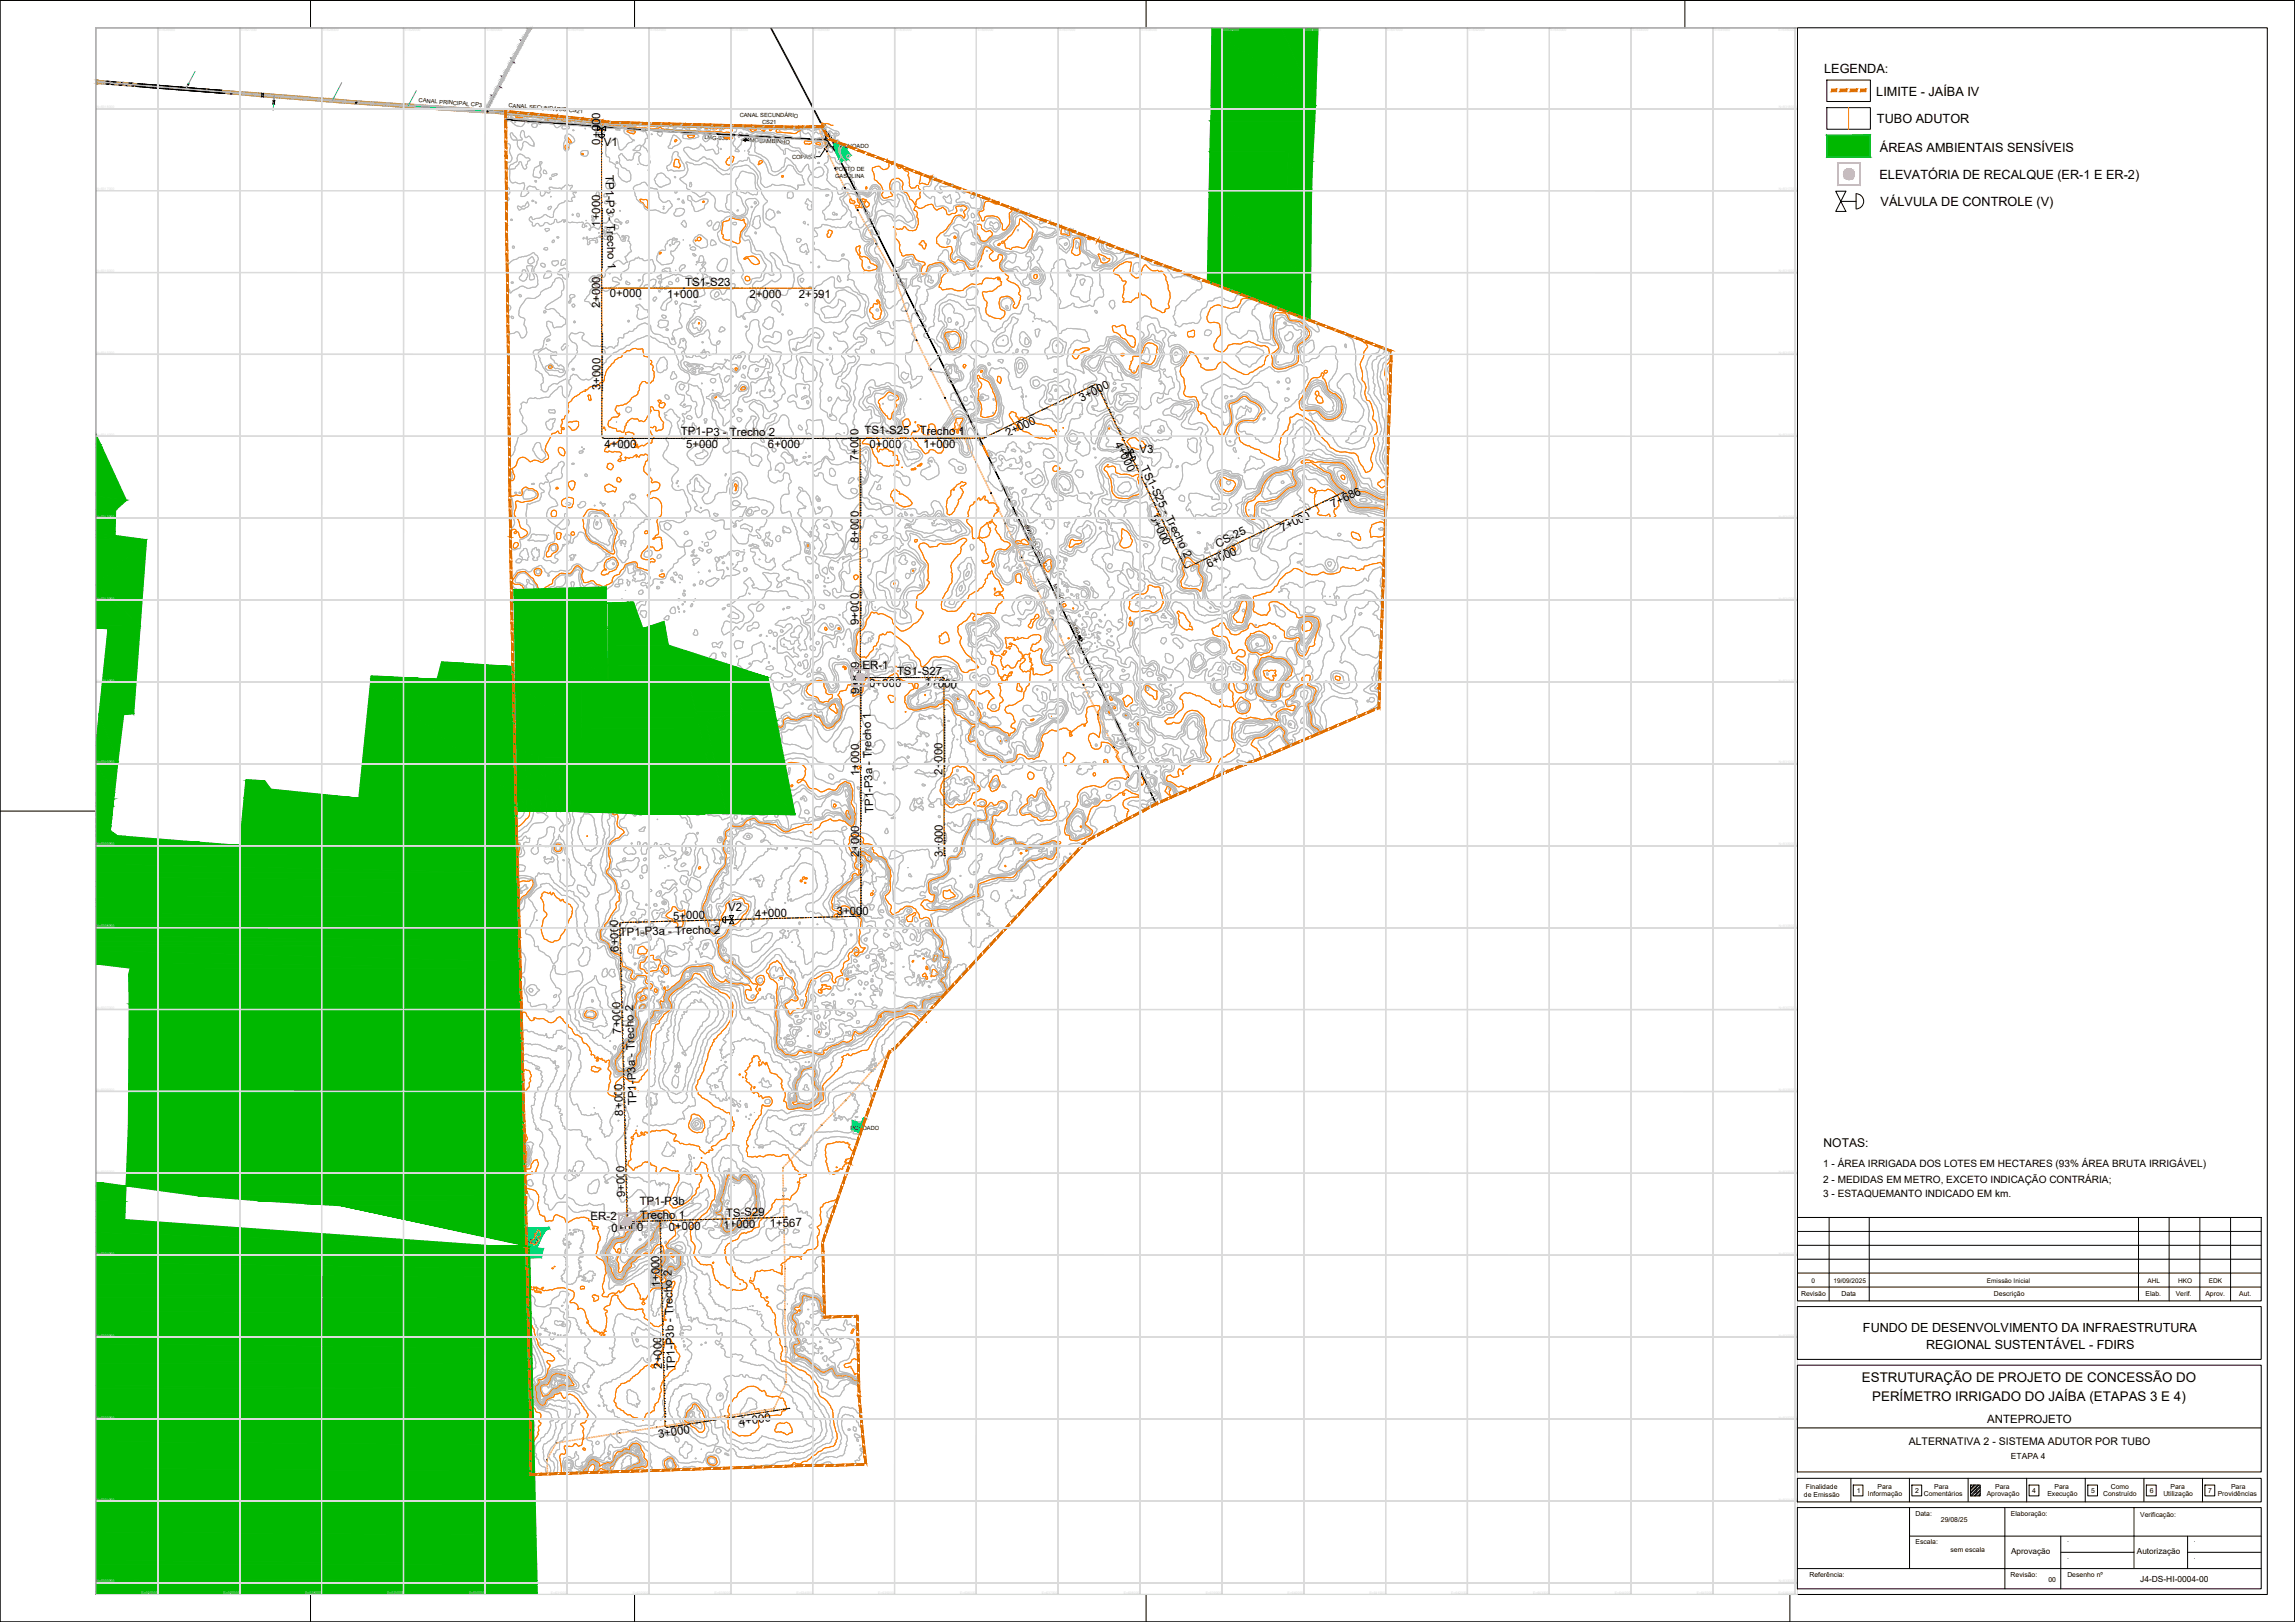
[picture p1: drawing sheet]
<svg xmlns="http://www.w3.org/2000/svg" width="841mm" height="594mm" viewBox="0 0 841 594" stroke-linecap="round" stroke-linejoin="round" font-family="sans-serif">
<defs><g id="words">
<g font-size="4.9">
<text x="682.3" y="506.3">ESTRUTURAÇÃO DE PROJETO DE CONCESSÃO DO</text>
<text x="686.1" y="513">PERÍMETRO IRRIGADO DO JAÍBA (ETAPAS 3 E 4)</text>
</g>
<g font-size="4.7">
<text x="668.5" y="26.9">LEGENDA:</text>
<text x="687.6" y="35.3">LIMITE - JAÍBA IV</text>
<text x="687.8" y="45.1">TUBO ADUTOR</text>
<text x="688.9" y="55.6">ÁREAS AMBIENTAIS SENSÍVEIS</text>
<text x="688.8" y="65.5">ELEVATÓRIA DE RECALQUE (ER-1 E ER-2)</text>
<text x="689.1" y="75.6">VÁLVULA DE CONTROLE (V)</text>
</g>
<g font-size="4.6">
<text x="682.7" y="487.7">FUNDO DE DESENVOLVIMENTO DA INFRAESTRUTURA</text>
<text x="705.9" y="494">REGIONAL SUSTENTÁVEL - FDIRS</text>
</g>
<text font-size="4.4" x="668.3" y="420.1">NOTAS:</text>
<g font-size="4.2">
<text x="219.9" y="52.9" transform="rotate(-90 219.9 52.9)">0+000</text>
<text x="221.3" y="53.4">V1</text>
<text x="221.9" y="64.1" transform="rotate(89 221.9 64.1)">TP1-P3 - Trecho 1</text>
<text x="220" y="83.1" transform="rotate(-90 220 83.1)">1+000</text>
<text x="251.1" y="104.7">TS1-S23</text>
<text x="220" y="112.9" transform="rotate(-90 220 112.9)">2+000</text>
<text x="223.5" y="108.9">0+000</text>
<text x="244.5" y="109">1+000</text>
<text x="274.7" y="109">2+000</text>
<text x="292.7" y="109.1">2+591</text>
<text x="220" y="142.9" transform="rotate(-90 220 142.9)">3+000</text>
<text x="396.3" y="147.1" transform="rotate(-26 396.3 147.1)">3+000</text>
<text x="249.6" y="159.4">TP1-P3 - Trecho 2</text>
<text x="316.8" y="159">TS1-S25 - Trecho 1</text>
<text x="369.3" y="160" transform="rotate(-26 369.3 160)">2+000</text>
<text x="221.5" y="164.1">4+000</text>
<text x="251.5" y="164.1">5+000</text>
<text x="281.4" y="164.1">6+000</text>
<text x="318.6" y="164.1">0+000</text>
<text x="338.4" y="164">1+000</text>
<text x="408.5" y="162.5" transform="rotate(64 408.5 162.5)">4+000</text>
<text x="417.6" y="166">V3</text>
<text x="314.7" y="168.9" transform="rotate(-90 314.7 168.9)">7+000</text>
<text x="418" y="171.5" transform="rotate(63 418 171.5)">TS1-S25 - Trecho 2</text>
<text x="488.5" y="186" transform="rotate(-26 488.5 186)">7+686</text>
<text x="421.5" y="189.5" transform="rotate(64 421.5 189.5)">5+000</text>
<text x="469.9" y="194.9" transform="rotate(-26 469.9 194.9)">7+000</text>
<text x="314.7" y="198.9" transform="rotate(-90 314.7 198.9)">8+000</text>
<text x="446.3" y="200.6" transform="rotate(-26 446.3 200.6)">CS-25</text>
<text x="443" y="208" transform="rotate(-26 443 208)">6+000</text>
<text x="314.7" y="228.9" transform="rotate(-90 314.7 228.9)">9+000</text>
<text x="316.1" y="244.9">ER-1</text>
<text x="318.6" y="251.7">0+000</text>
<text x="328.7" y="247.1">TS1-S27</text>
<text x="338.8" y="250.8" transform="rotate(8 338.8 250.8)">1+000</text>
<text x="314.8" y="254.1" transform="rotate(-90 314.8 254.1)">9+839</text>
<text x="314.8" y="284.2" transform="rotate(-90 314.8 284.2)">1+000</text>
<text x="345.4" y="283.7" transform="rotate(-90 345.4 283.7)">2+000</text>
<text x="320.1" y="297.7" transform="rotate(-92 320.1 297.7)">TP1-P3a - Trecho 1</text>
<text x="314.8" y="314" transform="rotate(-90 314.8 314)">2+000</text>
<text x="345.5" y="313.7" transform="rotate(-90 345.5 313.7)">3+000</text>
<text x="266.8" y="333.7">V2</text>
<text x="306.6" y="335.3" transform="rotate(-1 306.6 335.3)">3+000</text>
<text x="246.6" y="336.9" transform="rotate(-1 246.6 336.9)">5+000</text>
<text x="276.7" y="336.1" transform="rotate(-2 276.7 336.1)">4+000</text>
<text x="227.2" y="342.9" transform="rotate(-2 227.2 342.9)">TP1-P3a - Trecho 2</text>
<text x="226.8" y="348.6" transform="rotate(-91 226.8 348.6)">6+000</text>
<text x="227.6" y="378.6" transform="rotate(-91 227.6 378.6)">7+000</text>
<text x="233.3" y="404.8" transform="rotate(-92 233.3 404.8)">TP1-P3a - Trecho 2</text>
<text x="228.3" y="408.6" transform="rotate(-91 228.3 408.6)">8+000</text>
<text x="229.1" y="438.5" transform="rotate(-91 229.1 438.5)">9+000</text>
<text x="234.5" y="441.5" transform="rotate(-1 234.5 441.5)">TP1-P3b</text>
<text x="216.5" y="446.8">ER-2</text>
<text x="234.6" y="446.5" transform="rotate(-1 234.6 446.5)">Trecho 1</text>
<text x="265.1" y="450" transform="rotate(-2 265.1 450)">1+000</text>
<text x="266.1" y="445.7" transform="rotate(-2 266.1 445.7)">TS-S29</text>
<text x="282.2" y="449.5" transform="rotate(-2 282.2 449.5)">1+567</text>
<text x="224.1" y="451.1" transform="rotate(-1 224.1 451.1)">0+000</text>
<text x="245.1" y="450.7" transform="rotate(-2 245.1 450.7)">0+000</text>
<text x="241.9" y="471.5" transform="rotate(-91 241.9 471.5)">1+000</text>
<text x="242.7" y="501.3" transform="rotate(-91 242.7 501.3)">2+000</text>
<text x="247.5" y="501.8" transform="rotate(-92 247.5 501.8)">TP1-P3b - Trecho 2</text>
<text x="728.3" y="521.1">ANTEPROJETO</text>
<text x="241.4" y="526.8" transform="rotate(-9 241.4 526.8)">3+000</text>
<text x="271.1" y="522.2" transform="rotate(-9 271.1 522.2)">4+000</text>
</g>
<text font-size="3.9" x="699.5" y="529.2">ALTERNATIVA 2 - SISTEMA ADUTOR POR TUBO</text>
<g font-size="3.7">
<text x="668.1" y="427.4">1 - ÁREA IRRIGADA DOS LOTES EM HECTARES (93% ÁREA BRUTA IRRIGÁVEL)</text>
<text x="668.1" y="433.2">2 - MEDIDAS EM METRO, EXCETO INDICAÇÃO CONTRÁRIA;</text>
<text x="668.1" y="438.5">3 - ESTAQUEMANTO INDICADO EM km.</text>
</g>
<text font-size="3.1" fill="#bababa" x="176.7" y="42">0</text>
<g font-size="3.1">
<text x="736.9" y="534.6">ETAPA 4</text>
<text x="784.3" y="579.6">J4-DS-HI-0004-00</text>
</g>
<g font-size="3">
<text x="737" y="569.1">Aprovação</text>
<text x="783.1" y="569.1">Autorização</text>
</g>
<text font-size="2.6" fill="#dd6e00" x="219.4" y="45.9">0</text>
<g font-size="2.5">
<text x="660" y="474.7">Revisão</text>
<text x="674.9" y="474.7">Data</text>
<text x="730.7" y="474.7">Descrição</text>
<text x="786.2" y="474.7">Elab.</text>
<text x="797.3" y="474.7">Verif.</text>
<text x="808.2" y="474.7">Aprov.</text>
<text x="820.6" y="474.6">Aut.</text>
<text x="661.8" y="545.4">Finalidade</text>
<text x="688" y="545.2">Para</text>
<text x="708.8" y="545.2">Para</text>
<text x="731.2" y="545.2">Para</text>
<text x="752.9" y="545.2">Para</text>
<text x="773.5" y="545.2">Como</text>
<text x="795.4" y="545.2">Para</text>
<text x="817.6" y="545.2">Para</text>
<text x="661.1" y="548.3">de Emissão</text>
<text x="680.4" y="546.7">1</text>
<text x="684.5" y="547.9">Informação</text>
<text x="701.8" y="546.7">2</text>
<text x="705" y="547.9">Comentários</text>
<text x="723.3" y="546.7">3</text>
<text x="728" y="547.9">Aprovação</text>
<text x="744.7" y="546.7">4</text>
<text x="750.3" y="547.9">Execução</text>
<text x="766.3" y="546.7">5</text>
<text x="770.7" y="547.9">Construído</text>
<text x="787.8" y="546.7">6</text>
<text x="792.8" y="547.9">Utilização</text>
<text x="809.2" y="546.7">7</text>
<text x="812.7" y="547.9">Providências</text>
<text x="702" y="555.3">Data:</text>
<text x="711.2" y="557.3">29/08/25</text>
<text x="736.9" y="555.3">Elaboração:</text>
<text x="784.3" y="555.7">Verificação:</text>
<text x="701.9" y="565.5">Escala:</text>
<text x="714.8" y="568.4">sem escala</text>
<text x="757.6" y="564.9">.</text>
<text x="803.9" y="565">.</text>
<text x="757.6" y="570.8">.</text>
<text x="803.9" y="571.1">.</text>
<text x="663.1" y="577.5">Referência:</text>
<text x="736.8" y="577.5">Revisão:</text>
<text x="750.7" y="579.3">00</text>
<text x="757.6" y="577.5">Desenho nº</text>
</g>
<g font-size="2.4">
<text x="663.9" y="470.1">0</text>
<text x="672" y="470.1">19/09/2025</text>
<text x="728.1" y="470.1">Emissão Inicial</text>
<text x="786.9" y="470.1">AHL</text>
<text x="798.2" y="470.1">HKO</text>
<text x="809.4" y="470.1">EDK</text>
</g>
<text font-size="2.3" fill="#bababa" x="376.5" y="194.9" transform="rotate(65 376.5 194.9)">MATIAS CARDOSO</text>
<g font-size="2.1">
<text x="153.4" y="37.4" transform="rotate(4 153.4 37.4)">CANAL PRINCIPAL CP3</text>
<text x="186.4" y="39.3" transform="rotate(5 186.4 39.3)">CANAL SECUNDÁRIO CS21</text>
<text x="271.1" y="42.7" transform="rotate(1 271.1 42.7)">CANAL SECUNDÁRIO</text>
<text x="279.3" y="45.4" transform="rotate(1 279.3 45.4)">CS21</text>
<text x="258.1" y="51" transform="rotate(2 258.1 51)">LMG-633</text>
<text x="274.8" y="52.1" transform="rotate(3 274.8 52.1)">MOCAMBINHO</text>
<text x="290.2" y="58.1">COPASA</text>
<text x="307.8" y="54">POVOADO</text>
<text x="306" y="62.6">POSTO DE</text>
<text x="306" y="65.1">GASOLINA</text>
<text x="385.9" y="214.3" transform="rotate(65 385.9 214.3)">MG-401</text>
<text x="392.2" y="227.6" transform="rotate(64 392.2 227.6)">JAÍBA</text>
<text x="311.7" y="413.7">POVOADO</text>
<text x="186.6" y="455.4">POVOADO</text>
</g>
<g font-size="1.3" fill="#dbdbdb">
<text x="58.4" y="11.4">E=626000</text>
<text x="88.4" y="11.4">E=627000</text>
<text x="118.4" y="11.4">E=628000</text>
<text x="148.3" y="11.4">E=629000</text>
<text x="178.4" y="11.4">E=630000</text>
<text x="208.3" y="11.4">E=631000</text>
<text x="238.3" y="11.4">E=632000</text>
<text x="268.3" y="11.4">E=633000</text>
<text x="298.3" y="11.4">E=634000</text>
<text x="328.3" y="11.4">E=635000</text>
<text x="358.3" y="11.4">E=636000</text>
<text x="388.3" y="11.4">E=637000</text>
<text x="418.3" y="11.4">E=638000</text>
<text x="448.3" y="11.4">E=639000</text>
<text x="478.3" y="11.4">E=640000</text>
<text x="508.3" y="11.4">E=641000</text>
<text x="538.3" y="11.4">E=642000</text>
<text x="568.3" y="11.4">E=643000</text>
<text x="598.3" y="11.4">E=644000</text>
<text x="628.2" y="11.4">E=645000</text>
<text x="651.8" y="11.4">E=646000</text>
<text x="35.4" y="39.7">N=8318000</text>
<text x="651.8" y="39.7">N=8318000</text>
<text x="35.4" y="69.7">N=8317000</text>
<text x="651.8" y="69.7">N=8317000</text>
<text x="35.4" y="99.7">N=8316000</text>
<text x="651.8" y="99.7">N=8316000</text>
<text x="35.4" y="129.7">N=8315000</text>
<text x="651.8" y="129.7">N=8315000</text>
<text x="35.4" y="159.7">N=8314000</text>
<text x="651.8" y="159.7">N=8314000</text>
<text x="35.4" y="189.7">N=8313000</text>
<text x="651.8" y="189.7">N=8313000</text>
<text x="35.4" y="219.6">N=8312000</text>
<text x="651.8" y="219.6">N=8312000</text>
<text x="35.4" y="249.7">N=8311000</text>
<text x="651.8" y="249.7">N=8311000</text>
<text x="35.4" y="279.6">N=8310000</text>
<text x="651.8" y="279.6">N=8310000</text>
<text x="35.4" y="309.6">N=8309000</text>
<text x="651.8" y="309.6">N=8309000</text>
<text x="35.4" y="339.6">N=8308000</text>
<text x="651.8" y="339.6">N=8308000</text>
<text x="35.4" y="369.6">N=8307000</text>
<text x="651.8" y="369.6">N=8307000</text>
<text x="35.4" y="399.6">N=8306000</text>
<text x="651.8" y="399.6">N=8306000</text>
<text x="35.4" y="429.6">N=8305000</text>
<text x="651.8" y="429.6">N=8305000</text>
<text x="35.4" y="459.6">N=8304000</text>
<text x="651.8" y="459.6">N=8304000</text>
<text x="35.4" y="489.6">N=8303000</text>
<text x="651.8" y="489.6">N=8303000</text>
<text x="35.4" y="519.6">N=8302000</text>
<text x="651.8" y="519.6">N=8302000</text>
<text x="35.4" y="549.6">N=8301000</text>
<text x="651.8" y="549.6">N=8301000</text>
<text x="35.4" y="579.6">N=8300000</text>
<text x="651.8" y="579.6">N=8300000</text>
<text x="51.9" y="583.7">E=626000</text>
<text x="81.9" y="583.7">E=627000</text>
<text x="111.9" y="583.7">E=628000</text>
<text x="141.9" y="583.7">E=629000</text>
<text x="171.9" y="583.7">E=630000</text>
<text x="201.9" y="583.7">E=631000</text>
<text x="231.9" y="583.7">E=632000</text>
<text x="261.9" y="583.7">E=633000</text>
<text x="291.8" y="583.7">E=634000</text>
<text x="321.9" y="583.7">E=635000</text>
<text x="351.8" y="583.7">E=636000</text>
<text x="381.8" y="583.7">E=637000</text>
<text x="411.8" y="583.7">E=638000</text>
<text x="441.8" y="583.7">E=639000</text>
<text x="471.8" y="583.7">E=640000</text>
<text x="501.8" y="583.7">E=641000</text>
<text x="531.8" y="583.7">E=642000</text>
<text x="561.8" y="583.7">E=643000</text>
<text x="591.8" y="583.7">E=644000</text>
<text x="621.8" y="583.7">E=645000</text>
<text x="651.8" y="583.7">E=646000</text>
</g>
</g></defs>
<!-- layer: ALTIMETRIA-Curva_Principal -->
<g fill="none" stroke="#ff7f00" stroke-width=".37">
<path d="M185.3 40.8h.1M185.3 42.6v.1M185.3 41l22.3 2.1 13.3 1.4v.3l-.2 .3-.3-.2-13-1.5-22.1-1.9M185.3 41.8l15.1 1.3 2.2 .4 4.8 .2 11.2 1.3 1.5 .4 .2 .3 .5-.3v.4l.6-1.3M186.5 40.9l.5 .1M187.7 41h.2M188.9 42.8l2-.2 .6 .4-1.3 .2zM199.8 43.5l1.2 .1 .2 .4h-1.3zM205.4 44l3.7 .4-.3 .2-1-.1a2.55 2.55 0 0 1-2.4-.5zM207.1 53.4l.3-.2 .7 .5a.59 .59 0 0 1-.1 .8 .59 .59 0 0 1-.8 0zM208 50.4h.2a2.23 2.23 0 0 1 1.1 1.9l-.3 .2a1.78 1.78 0 0 1-1-2.1zM212.9 44.8h.4z"/>
<path d="M218.8 47.1l.6-.1 2 .5a1.75 1.75 0 0 1-2.6-.4zM222.3 45.6l5.1 .2-.3 .4-.6 .1zM228.5 45.9h8.1l2 .5 .2-.3 5 .3 4.8-.2 7.7 .5a3.4 3.4 0 0 1 2.8 .4l.4-.3h2.3l.6 .5 .9-.4h1.4l.4 .4 .6-.4 .9 .1a1.29 1.29 0 0 1 1.7 .9l-.5 .6-2.5 .1-3.3-.5-3.3 .2-5.5-.4a45.3 45.3 0 0 1-10.6-.8l-.7-.6-.9 .7-7.1-.3-1.2-.4-.6 .3-2.2-.2-1.1-.2zM229.8 47.9l1.5-.2 1.2 .2 .3 .4-.6 .7-1.3-.3-1-.4zM247.4 51.3l.4-.1 .2 .2-.6 .6zM247.4 58.5l.3-.2 1.1 .3v.9l.5 .9-.5 1.1-1.8-.5zM251.9 49.7l.1-.1a2.57 2.57 0 0 1 2.5 .2 1.52 1.52 0 0 1-2.6-.1zM265.4 50.3h2.6l.2 .3-.4 .5-2.1-.4zM266.6 58.1l.7-.3 .3-.6 1.1 .1 .2 .2a3.2 3.2 0 0 1-1.9 3 1 1 0 0 1-.9-.7 1 1 0 0 1 .3-1.1zM274.8 47.3l2.4 .1a1.4 1.4 0 0 1-2.4 .2zM278.4 58.9h.9a1.23 1.23 0 0 1-1.2 1.4l-.3-.1zM278.6 47.3l.2-.1z"/>
<path d="M279.2 47.8l1.1 .1-.4 .2zM282 47.3h1l-.6 .6-.4-.2zM284.5 47.3h.4a1.11 1.11 0 0 0 1.5 0l7.2 .2-2.4 1.4-5.3-.5a.88 .88 0 0 1-1.5-.5zM294.9 51.7l2.7 .2a1.3 1.3 0 0 1-1.9 .8l-.8-.1zM299 52.4a1 1 0 0 1 1.7 .5l-.5 .2-1.1-.3zM301.1 45.5l.1-.4 1.4 .2a1.93 1.93 0 0 1 2 .6h.7M301.3 45.7l.1 .8-.2-.4M325.2 58.2v.6l.8 .7-.2 .4a1.86 1.86 0 0 1-1.3 2.2 1.86 1.86 0 0 1-2.3-1.2l-1.1 .1-1.4 .5v1l.5 1 .2 2.2 1 .6a5.8 5.8 0 0 1 2.2 3.6v.5a1.33 1.33 0 0 0 0 1.9 1.33 1.33 0 0 0 1.8 0l1.5-.4 .2-.6-.5-.4a6.1 6.1 0 0 1 0-4.6 2.52 2.52 0 0 1 2.9-.8 1.96 1.96 0 0 1 1.1 2.8 2.49 2.49 0 0 0 2 2.6l.9 2.1a2.9 2.9 0 0 1 1.9 2.1l.3-.3-.1-.8a2.48 2.48 0 0 1 1.6-1.7l-.1-1.2 .3-1.3a1.91 1.91 0 0 1-.9-1.8h-.7l-.4 .8-1.3 .1-.9-.9a6.6 6.6 0 0 0-.5-3.8l.3-.6-.1-.6-1.4-.6-.8-1.8h-.9l.2 .5a.49 .49 0 0 1-.2 .6 .49 .49 0 0 1-.7-.2l-.3-.7-.7-.5-.6-1.3M234.5 73.1l2.1-.1 .6 .3 .4 3-1.3-.8-.7-1.3-.8-.3zM257.6 73.8l.3-.2 .2 .2-.5 .4zM311.5 72.9l.4-.1 .3 .6 1 .3v.6l-.5 .3-.2-.1a.98 .98 0 0 1-1.1-.4 .98 .98 0 0 1 .1-1.2zM314.2 72.8l.1-.1a6.6 6.6 0 0 1 1.6 3.4l-1-.3-1 .4-.4-.4a.74 .74 0 0 1 .7-.7 .74 .74 0 0 1 .8 .5v-.9l-.7-.9z"/>
<path d="M315.8 72.9l1.6 .2v.4l.5 .3a.98 .98 0 0 1 .6 1.3 .98 .98 0 0 1-1.3 .6l-.5-1.1 .5-.9-.9 .3zM317.4 68.5a.36 .36 0 0 1 .3 .4 .36 .36 0 0 1-.5 .2zM335.5 75.5a2.29 2.29 0 0 0 3.6-.1l2.2-.6 .6 .3a2.01 2.01 0 0 0 1.6 1.8l1.9-1a2.94 2.94 0 0 1 1.8 2.6l.8 .2 .9-.5 1.2-.1 .5-.7-.3-1.6 1-.3h.9a1.49 1.49 0 0 1 2.1 .8l-1.2 1.4a1.42 1.42 0 0 1 .1 2.2 2.3 2.3 0 0 0-2.4-1.1 2.3 2.3 0 0 0-1.8 1.8l-.1 .7-1.6 1.8a6 6 0 0 1-2.8 2.5 2.84 2.84 0 0 0-1.1 3.6l.4 .2a3.6 3.6 0 0 0 4.3 .9 1.58 1.58 0 0 1 .6 2.4 2.13 2.13 0 0 0 1.4 3.3l1.1-.9 .7 .3a1.92 1.92 0 0 1 2.2 1.8l.9 1.2a2.84 2.84 0 0 0 3.4-1.1l.1-.8 1-1.5 .8-2.3a2.34 2.34 0 0 1 .7-2.2l.4-.1a4.5 4.5 0 0 1 2.5 1.8l-.7 .7a1.2 1.2 0 0 0 0 2.1l.5 .6a1.79 1.79 0 0 0 2.2-2.1l.5-.3 .9 .5a1.77 1.77 0 0 1-.5 1.9 2.57 2.57 0 0 0 1 4l1.8 1.7-.6 1.1 1.8 1.1a3.2 3.2 0 0 1 2.9 3.3l-.4 .7 .8 1-.1 1.2-1.3 2.8a.81 .81 0 0 1-1.3 0 .81 .81 0 0 1 .4-1.2l-.2-.6a3.1 3.1 0 0 0-4.3-1.9l-.5 .1a3.5 3.5 0 0 0 .3 4.6 1.36 1.36 0 0 1 1.3 1 1.36 1.36 0 0 1-.7 1.5l-.9 .8a7.3 7.3 0 0 1-3.9-1 2.26 2.26 0 0 1-1.3-3.6l.1-1.4-1-1.2-.7-2.4 .5-.4 1.1 .2 1.3-.3a1.52 1.52 0 0 0 1.6-.7l2.4-1.7 .2-1.1-.6-.3-.2-1.2-.9-.1a4.8 4.8 0 0 1-3.5 .3 2.3 2.3 0 0 0-2.2 2.1l-.4-.1a5.2 5.2 0 0 1-3.4 .1l-3 2.3a4.8 4.8 0 0 1-3.8-.5l-3.8 .3-.6-.8-.6-.1 .2-.8a3.1 3.1 0 0 0 .8-2.7l1-1.3a1.28 1.28 0 0 0 1.2-.8 1.28 1.28 0 0 0-.4-1.4 3.2 3.2 0 0 0-4.6-1.7l-1.5 .5a2.21 2.21 0 0 0-1.2 2.2l-.6 1-1.1 .1a2.46 2.46 0 0 1 1.1-3.4l-.2-.7-1.5-.4a3 3 0 0 1-2.5-2.4l-1.1-.2-2.8 .6-1-1.5-.3-1.6a3.4 3.4 0 0 0-1.4-3.4l.1-1.6-.5-2.1 .3-.1a1.9 1.9 0 0 0 2 .3l.5 .1 .6-.8 .4-.1a2.71 2.71 0 0 0 4.2 .8 5.1 5.1 0 0 0 .2-4.7 1.45 1.45 0 0 0-1-2.2zM341.2 64.3l-.4 .7a2.63 2.63 0 0 1-.8 2.6h-.4a2.7 2.7 0 0 0-2.6-.2l.3-2.8 .6-.6-1-1.1 1 1.1-.6 .6-.3 2.8a2.7 2.7 0 0 1 2.6 .2h.4a2.63 2.63 0 0 0 .8-2.6l.4-.6M364.3 73.3l.1 .4 1.9 1a5.7 5.7 0 0 1-3.7-1l-1.1 .1-.6 .3-.4 2.9-1.7 .7-.1 .5 1.1 2.6 .8-.1a1.49 1.49 0 0 1 .6-1.5 1.49 1.49 0 0 1 1.6-.1h.5a2.88 2.88 0 0 1 3.4 2.3 2.6 2.6 0 0 1 .7 2.6l.5 .3a3.9 3.9 0 0 0 2-5 1.45 1.45 0 0 1 .9-2v-.5l-.6-.6 1-.2M241.7 92.5l.4-.2 .2 .3-.5 .5zM254.8 88l.3 .1-.3 .2zM265.1 81.3l.2-.2a2.31 2.31 0 0 0 2.5-1.3l4 .9 .7-.4 .2 .1a1.64 1.64 0 0 0 .6 1.7l-.2 .8a6.1 6.1 0 0 0-2 5.8l-.6 .6-2.1-.9a1.27 1.27 0 0 0-1.7-.4l-.9-.2-.9-.8a.94 .94 0 0 0-.5-1.5zM272.6 94.7l.4-.2a3.5 3.5 0 0 1 4.9 .8l.3 .3a.63 .63 0 0 1-.3 1.1 2.17 2.17 0 0 1-2.9-1l-.9-1.1-1.2 .4zM303.7 84.4l.3-.1 1.1 .6-.8 1.7-.7 .3-.4-.2-.1-.7 .5-.6-.2-.7zM313.9 90.5l1.1-.5a1.01 1.01 0 0 1-.1 1.5v.3a.81 .81 0 0 1 .4 .9 .81 .81 0 0 1-.8 .6l-.7-1.3zM315 93.7l.6 .3a2.74 2.74 0 0 1 3.5 2.4l1.9 .8a.79 .79 0 0 1 .5 .9 .79 .79 0 0 1-.8 .6 5 5 0 0 1-4.1 .1l-.2-.4a3.2 3.2 0 0 1-.4-3l-.8-.7z"/>
<path d="M316.5 99.7l.2 .2zM327.4 83.1l.2 .2zM337.8 88.3l.7-.1 .2 .5a1.06 1.06 0 0 1 .6 1.7l-.4 .7-.3 .1-.7-1.3-1.1-.4zM357.8 82.3l1.4-.1 .5 .6a1.86 1.86 0 0 0 2.2 1.9l.6-.2a1.18 1.18 0 0 1 1 .7 1.18 1.18 0 0 1-.2 1.3l-.7 .4a2.14 2.14 0 0 1-2.9 1.3l-.8-1.7a2.36 2.36 0 0 1-.9-3zM365.8 89.4l.6-.3 .2 .2-.7 .6-.2-.2zM373.7 80.2h.4l.7 .8 .8 .5a6.8 6.8 0 0 1 2.9 3.4l-.4 2.2-1 .9-.8 1.5a1.67 1.67 0 0 1-2.7 1.1l-1.1-.2-1.2 .2-.9 .8-.5-.3a1.17 1.17 0 0 1-1.6-1.3l-.2-.9-.6 .2a.37 .37 0 0 1-.5-.3 .37 .37 0 0 1 .4-.4l.3-.1a2.19 2.19 0 0 0 1.7-1.3 11.4 11.4 0 0 0 3.3-4.2l.7-.5zM389.1 83.8l.2-.1a2.12 2.12 0 0 1 2.7 2.3l-.4 .2-1.4-.5h-1.4zM393.7 87.5a1.25 1.25 0 0 1 1.4-.4 1.25 1.25 0 0 1 .8 1.1l-.3 2.8 .2 1.2a1.38 1.38 0 0 1-1 1.3 1.38 1.38 0 0 1-1.6-.6l-.5-.7a7.1 7.1 0 0 0 .7-4.2zM398.5 87.3l1.2 .4h-1zM402.5 93.1l2.6 1a1.05 1.05 0 0 0 1.5 .5l.1 .5a2.39 2.39 0 0 1-3 1zM408.5 98.5a10 10 0 0 1 4.6-2.7l1.4 .2a1.51 1.51 0 0 1-.2 1.8 2.83 2.83 0 0 0 2.9 3.9l.9-1.1a4.4 4.4 0 0 1 1.6-3.6h.1a3.8 3.8 0 0 0 4.4 2l.4 .4a1.19 1.19 0 0 1 1.8 .9l.9 1.1v1.1l.8 2.1a3.2 3.2 0 0 0 .6 2.6 7.2 7.2 0 0 1-.5 4.3l.3 1-.4 .5a.93 .93 0 0 0-1.2 1.1l-.3 .3-.8 .1-2.4-1.5a1.74 1.74 0 0 1-1.5-2.4l-.4-1a4.6 4.6 0 0 0-3-1.6l-.3-.6-.7-.2-.1 1.5-.3 .3a3 3 0 0 0-2.6 1.7l-1.1-.2-1.6 .2-.4-.2 .5-1.1-.6-.7 .5-1.5v-2.4l.9-1.6-1.4-.4-1.2-1.9-1.8-.8-.3-.5zM256.1 118.1l.2 .3-.2 .3z"/>
<path d="M321.3 110a.83 .83 0 0 1 .9 .2 .83 .83 0 0 1 .1 1l.2 .4a1.96 1.96 0 0 0 .7 2.2l-.7 2.5a1.49 1.49 0 0 1-1.8 .6 1.49 1.49 0 0 1-.9-1.7l-.1-.2a1.32 1.32 0 0 1-1-1.4 1.32 1.32 0 0 1 1.2-1.2l.1-.7a.81 .81 0 0 1 1.4-.3l.4-.4-.6-.7zM379 100.8l.8-.3a.81 .81 0 0 1 .3 1.1 .81 .81 0 0 1-1 .4zM407.6 119.5l.6-.3 1 .6 1-.3a1.31 1.31 0 0 1 2.2 .3l.1 .9a1.95 1.95 0 0 0 2.5 2.4 2.88 2.88 0 0 1 .9 3.4l-.4 .6a3.9 3.9 0 0 1-2.8-2.5l-.4-.4a2.95 2.95 0 0 1-2.2-1.7l-2-.9zM458.4 109.2l-2.7 .1-.8 .4-.5 1.5-1 1.4-.6-.1a3.6 3.6 0 0 1-3.4 .1l-1.7-.4a3.6 3.6 0 0 0-5.1 3.2 1.74 1.74 0 0 0 0 2.2 1.74 1.74 0 0 0 2.2 .4l1.5 .3a2.52 2.52 0 0 1 .9 2.6v1.8l-1.3 1.4-.6 1.3a1.92 1.92 0 0 0-.3 2 1.92 1.92 0 0 0 1.6 1.3 2.82 2.82 0 0 0 3.6-2.3 8.9 8.9 0 0 1 4.6-.4l2.9-1 1.4 .6a6.5 6.5 0 0 0 4.3 1l1.4 .9a2.41 2.41 0 0 1-.9 3.4l-.6 2.6-4.2 2.7-.8 .2a2.61 2.61 0 0 1-3.9 0 12.8 12.8 0 0 1-5.2-3.4l-1.7-.4a3.7 3.7 0 0 0-2 2.4 4.1 4.1 0 0 1-3.4 .5l-2-1.1v-.9l-.8-.9a5.8 5.8 0 0 0-2.6-3.6l-.8-.1a1.04 1.04 0 0 1-.4 1.6l-1.9 3.2a2.93 2.93 0 0 0 .2 4.9l.5 2.9-.1 1.2a1.53 1.53 0 0 0 .6 2.5l1.5 .2a1.35 1.35 0 0 1 1.4-.2 1.35 1.35 0 0 1 .9 1.1 2.86 2.86 0 0 1 .3 3.5l.4 .8 1.1 .6a2.62 2.62 0 0 1 2.1 2.6l2 2.5 1.2 .3 1.2 2.2 .5 .4 1 .1 .8-1.9a6.8 6.8 0 0 0 2.1-3.3l-.4-3.8a2.12 2.12 0 0 1-.2-2.4 8.4 8.4 0 0 0 4.3-2.4l1.4-.3 1.7 1.5a5.6 5.6 0 0 1 4.3 3.7l-1.3 2.1a1.95 1.95 0 0 1-2.5 1.6h-2.7a2.97 2.97 0 0 0-2.6 1.9 2.97 2.97 0 0 0 .6 3.2 3.5 3.5 0 0 0 2.8 3.8l1.1 .3a7.5 7.5 0 0 0 3.8 1.6l.3 .3a1.19 1.19 0 0 0 1.3 1l4.4 2.1a.86 .86 0 0 0 1.5-.4l-.5-.7 .3-4.2 .3-.8a5.1 5.1 0 0 1 2.7-4.8l.2-1a4.3 4.3 0 0 0 .6-3.4l.8-.2 1.3-1 .8-.3 3.2 2a5.3 5.3 0 0 1 3.5 3.7l1.4 2.2 1.7 1.9 1.1 .8 1.3 2a7.3 7.3 0 0 0 5.2 1.4l2.4 .5a2.62 2.62 0 0 1 2.6 2.8l2.5 4.3a2.97 2.97 0 0 0 1.8-4.7l.5-2.4 .9-2.1v-1.1a3.3 3.3 0 0 1 1-4.5v-.3a4.7 4.7 0 0 0-1.7-4.7v-.5a7.4 7.4 0 0 0-1.1-5.9l-.9-.3-.3-.5-.6-2.2 .2-.8a3.5 3.5 0 0 0-1.1-4v-.6a12.8 12.8 0 0 0-.7-5.3l1.3-3a3.4 3.4 0 0 1 1.4-3.2 1.73 1.73 0 0 0-1.4-1.5l-1-1.1M466.9 115a1.59 1.59 0 0 1 2.2-.4 2.21 2.21 0 0 1 3 1.8l.3 .6 .7 .4a5.4 5.4 0 0 1 5.5 2.7l.4 .4a2.2 2.2 0 0 1-.3 3.7l-1.4 1.1a2.61 2.61 0 0 0-1.5 4l-.1 1.7a2.01 2.01 0 0 1-1.4 2.6 10.4 10.4 0 0 1-6.7 1.4l-1-.6a1.54 1.54 0 0 1-.3-1.8l-.4-2.6a1.72 1.72 0 0 1 1.4-1.3l1.2-1.1v-.9a11.6 11.6 0 0 1-1.7-9.5 2.2 2.2 0 0 1 .1-2.2zM269.4 134.8l.7 .1-.1 .8-.3 .1zM346.5 122l2.6-.7 1.1 .2a2.99 2.99 0 0 1 1.7 3.9l-.2 .8a.97 .97 0 0 1-.3 1 .97 .97 0 0 1-1 .2l-1.2 .8-.9-.3-.4-.5a6.3 6.3 0 0 0-1.6-3.7l-.1-1zM353.1 133.7l.3-.3 .5 .3-.4 1.1-.5-.3zM358.4 137.5l.5 .2 .2 .7 .7 .3a4.3 4.3 0 0 1 3.3 2.9l.6 1.5a9.2 9.2 0 0 1 1.1 7.6 3.7 3.7 0 0 1-4.9 1.9l-.5-.3 .1-.6a5.5 5.5 0 0 0-1-5.1l-.2-.5 .3-1.8v-1.4a1.86 1.86 0 0 0 1.2-1.7 1.86 1.86 0 0 0-1.1-1.7l-.7-1.3zM359.5 135.8l.2-.2 .4 .3-.6 .5-.2-.2zM365.7 137.9a1.17 1.17 0 0 1 1.2 .6 1.17 1.17 0 0 1-.2 1.3l-.3 .6-1-.9zM393.9 128.3l.5-.2 .6 .1a4.1 4.1 0 0 1 4.2-.4l-.1 .3a5.6 5.6 0 0 0-4.5 3.2 1.44 1.44 0 0 1-1.5-1.8l.3-.2z"/>
<path d="M415.1 130.7l.4-.2a2.19 2.19 0 0 0 3-1.6l.7-1.7a2.1 2.1 0 0 1 3-1.5l.5 .3a1.7 1.7 0 0 1 1.1 2.7l.2 .6-.3 .3a4 4 0 0 1-2.4 3.9l-.9-.2a2.3 2.3 0 0 0-3.6 1.7l-.3 .9a1.09 1.09 0 0 1-1.3 .6 1.09 1.09 0 0 1-.8-1.1l-.6-.2 .8-2.3-.2-.5 .7-.6zM435.4 121.6l2-.6 .4 .5v1.2a.98 .98 0 0 1-1.6 .6l-.7 .1-.3-.6zM480.5 138.9l.9-.5a2.49 2.49 0 0 0 2.8-.9l.2-.9h.4l.4 .6a1.1 1.1 0 0 0 .3 1.9l.5 1.6a3.7 3.7 0 0 0 3.4 3.6 5.2 5.2 0 0 1-.1 8.9 4.9 4.9 0 0 1-3.6 .2l-2.6-2.6a5.3 5.3 0 0 0-4.1-.4l-.6-.1a1.58 1.58 0 0 1-2.2-1.1v-2.2a13 13 0 0 0 2.4-4.8zM509.7 131.7l-1.9 2.3-.4 2.7 .2 .9 .7 1.2-.3 1.7 .6 1.3a2.79 2.79 0 0 0 .6 3.5l.1 .2M208 155l.9-.5 2.8-.1a2.1 2.1 0 0 1-.1 2.2 2.1 2.1 0 0 1-2.1 .9l-1.5-1.6zM215.6 144.7l.6 .1 .2 .3 .2 1.3-.4 .3-.4-.3-.4-1.4zM221.2 156.4l.4 .6-.4-.1zM221.8 157.4l.1 .1zM241.1 146.7l.6-.2a.45 .45 0 0 1 .5 .6 .45 .45 0 0 1-.7 .2zM241.7 147.8h.7a.73 .73 0 0 1 .9-.4 .73 .73 0 0 1 .4 1l-.7 1a1.24 1.24 0 0 1-1.5-.7zM262.1 145.5l.5-.2-.5 .5zM271.7 142.1l.5-.5a.64 .64 0 0 1 .7 .1 .64 .64 0 0 1 .2 .7 1.28 1.28 0 0 1-1.7 .2z"/>
<path d="M322.4 146.4l.3-.3a6 6 0 0 0 2.9-2.4l.5-.1 2.7 1.3 .5 .9v.5a1.12 1.12 0 0 0-1 1.7l.4 .5-.9 1-.1 .9a3.8 3.8 0 0 0-1.1 2.8l-.3 .2a1 1 0 0 1-1.2-1.1l-.5-.1-.3-.6a5.7 5.7 0 0 1-2-3.6l-.4-.7zM330.9 154.2l1.2-.7a1.47 1.47 0 0 1 1.4 1.8 1.61 1.61 0 0 1-2.3 1l-.4-1.5zM331.7 159.9h.5l-.1 .2zM335.3 154.5h.3l-.1 .4zM336.3 155.5l.5 .2a1.23 1.23 0 0 1 .9 1.8 .56 .56 0 0 0 .1 .7 .56 .56 0 0 0 .6 .2l.1 .7 1.8 .6 .1-.4-.5-.7 .3-.1a.92 .92 0 0 0 0-1.5l.3-.5-.2-.7a1.43 1.43 0 0 1 1.7-.4 1.43 1.43 0 0 1 .8 1.5l.4 1.5a2.9 2.9 0 0 0 1.4 3l.8 1.7a1.74 1.74 0 0 1 .2 1.9 1.74 1.74 0 0 1-1.7 1l-.8-.3a1.7 1.7 0 0 0-2.7-.5 1.15 1.15 0 0 1-1.4 1l-2.6-3-.3-1.2-1.1-.8-.3-.7a1.19 1.19 0 0 1-.8-1.3 1.19 1.19 0 0 1 1.3-1l1.1-.2 .7-1-.8-1.1zM350.4 153.5l2.1-.4 .4 .4-.2 .6a1.96 1.96 0 0 0-.9 2l.7 1-.5 .3-.9-.3-.1 .4 .3 .8-.2 .3h-.5v-1.3l-.5-.1-.9 .9-.2-.9a1.17 1.17 0 0 0 .8-1.8zM370.6 150.8l1.7 .5v1.2l.6 .3 .4 .8 .2 .2a1.35 1.35 0 0 1 2.3-.6l.4 .2a12.5 12.5 0 0 0 5.5 1.9l1.1 .5 1.6 .1 .9 .9 .6 1.2 .5-.2 .3 1.2 .6 .8-1.5 .3a3 3 0 0 1-2.9 .4l-1-.1a6 6 0 0 1-5-1.9l-.7-.3a3.7 3.7 0 0 1-3-2.7h-.4l.2 .6-.3 .3-.2-.6a3.1 3.1 0 0 1-1.6-2l-1-1.7v-.5l.5-.3zM372.7 156.8h.5l.1 .3-.3 .6-.3-.3zM386.6 157.6l.5-.2 .8 .3 .1 .3-.5 .2zM389.6 156.6l.1 .2zM406.3 156.8h.3v.3h-.3zM440.1 151.5v.2z"/>
<path d="M482.2 143.4l.7-.1 .3 .2 .1 1.4 1.2 .9 .3 1.2a1.13 1.13 0 0 1-1.1 .7 1.13 1.13 0 0 1-1-.9l-.4-.8 .4-1.1a.85 .85 0 0 1-.7-.6 .85 .85 0 0 1 .2-.9zM204.9 164a1.78 1.78 0 0 1 1.9 .7 1.78 1.78 0 0 1 0 2.1 1.88 1.88 0 0 1-1.8-.8 1.88 1.88 0 0 1-.1-2zM208.4 176.8a1.22 1.22 0 0 1 1.4-.8 1.22 1.22 0 0 1 .9 1.4l-.2 1-.9 1.1a2.43 2.43 0 0 1-1.3-2.5zM221.6 178.2l.5-.5a2.17 2.17 0 0 1 2.8 .7l.8 .1a1.12 1.12 0 0 1-.5 1.6 2.37 2.37 0 0 0-2.4 .2l-1-.7zM226.3 174.9a.89 .89 0 0 1 1.2 .5 .89 .89 0 0 1-.5 1.1 .92 .92 0 0 1-1-.5 .92 .92 0 0 1 .3-1.1zM233.1 167.3h.2zM269.3 177.3l.1-.1a1.23 1.23 0 0 1 .5 1.9l-.5 .6a2.07 2.07 0 0 0-.2-2.2zM316.4 161.4l1.6-1.3h1.1a1.58 1.58 0 0 1 2.3 .1l.6 1.3 .4 1.9a.59 .59 0 0 0-.6 .1 .59 .59 0 0 0-.2 .6l-.3 .3 .5 1.1 .4-.2 .2-.7 1.1 .1a1.54 1.54 0 0 1 2.5 .5l1.1 .1 .2 .3-.1 .3 .7 .7a1.24 1.24 0 0 1 .9 1.9l.6 .3-.1 1.5-1.7 .1-.6 .3-.5-.3a3.3 3.3 0 0 1-3.7-.7l-.8-.1-.3-.3a2.24 2.24 0 0 0-1-2.2l-.7-1.1-.9-2.7-.7-.6-2.3-.2-.1-.4zM327.2 166.7h.5zM327.7 179l1.9 1.2-.1 .5a6.9 6.9 0 0 1 4.7 3.8l-.4 .4a3.2 3.2 0 0 1-2.7 .7l-1.6-.7-.4-.6-.9-.1a2.52 2.52 0 0 1-1.4-2l-.3-.2a2.52 2.52 0 0 1 1.1-2.6zM329.9 160.1l.6-.4 1.1 .3-.3 .4zM330.5 171.1l.1 .2z"/>
<path d="M334 171.8l1.3-.5 .3 .4-.2 .3-1.4 .1zM336.3 170.6l1.4-.9a.88 .88 0 0 1-.3 .9 .88 .88 0 0 1-.9 .1l-.4 .1zM339 161.3l.3-.2 .3 .3-.3 .2zM348.5 179.7l.7-.6 .3 .5a1.89 1.89 0 0 1 1-1.8l2.1-1.5 .4 .5h.9v.5l-.8 .7a.85 .85 0 0 0-1.2 .6l.7 .6 .5 .9-.5 1.2a2.56 2.56 0 0 1-1.4 1.8 3.8 3.8 0 0 1-1.3 3.3 2.78 2.78 0 0 1-2.2 2.1l-.6-.4v-1.2a6.3 6.3 0 0 1 .2-4.2 2.42 2.42 0 0 0 1.1-2.8zM360.2 163l2.1 4.4-1.6-2.9zM386 171.1a1.34 1.34 0 0 1 2.3 .2l.1 .2a1.41 1.41 0 0 1-1.1 1.1 1.41 1.41 0 0 1-1.5-.7zM405 171.1l.3-.4a2.34 2.34 0 0 0 2.5 0l1 .7 .1 1.5a4.5 4.5 0 0 0 4 .8l2.4 .8a1.4 1.4 0 0 1 2.2-.3 1.31 1.31 0 0 0-.3 1.9v.6a4.5 4.5 0 0 1 .5 3.2v.5a1.1 1.1 0 0 1-1.2 .9l-1 .2a5.6 5.6 0 0 1-5.2 1 3.5 3.5 0 0 1-2.8-4.2 10.5 10.5 0 0 0-2.9-6.4zM405.8 170.2l.3 .1zM411.2 161l.2 .2zM413.9 160.7a2.2 2.2 0 0 1 3.3 .7 1.98 1.98 0 0 1 2.4 1.3 1.05 1.05 0 0 1-.2 1.2 1.05 1.05 0 0 1-1.2 .2 2.56 2.56 0 0 1-2.9-.1h-.6l-1.7-2.1zM447.9 174.9l.4-.1 1.3 .8 1.2 .2a2.21 2.21 0 0 1 2 1.5v.2a2.74 2.74 0 0 1-3.6 2.3 3.1 3.1 0 0 1-1.5-4.7zM464.7 175a6.6 6.6 0 0 1 4.9-2.3l3.5-.9 .7 .1a5.8 5.8 0 0 0 1.1 4.3v1.4a3.2 3.2 0 0 1-2.5 1.1l-2.5 2.1a6.7 6.7 0 0 1-4.7 2.6l-1.9 .4a2.54 2.54 0 0 0-2.8 .4 2.54 2.54 0 0 0-.7 2.8 4.3 4.3 0 0 0 .1 3.1l-.1 .1a3.7 3.7 0 0 1-2.9-5.7l1.3-.9a1.87 1.87 0 0 0 2-1.6l1.7-1.6a11.3 11.3 0 0 1 2.8-5.4z"/>
<path d="M480.1 178.7l.4-.2 1.3 .6a1.09 1.09 0 0 1-.9 1.5 1.09 1.09 0 0 1-1.2-1.2zM491.5 174.2l.2-.2a.86 .86 0 0 1 1.1 .6 .86 .86 0 0 1-.5 1.1l-.9-.9zM504.9 176.9l.7-.4a1.17 1.17 0 0 1 1.9-.4l.4 1.7-1.3 .8-.5-.1-1.1-.9zM508.6 166.8l-.1 .6M187.1 196.7l.1-2.3a1.05 1.05 0 0 1 1-.6 1.05 1.05 0 0 1 .9 .7l-.6 .5v.3l.5 .1 .4-.6h.4l.7 1.9 .4 .3a4.1 4.1 0 0 0 2.4-1.8l-.7-1-1.8-1-1.1-3a3.1 3.1 0 0 1-.6-4.5l-.2-1.4 .2-.7 .6-.1 1.7 .5 3.2-.6 1.6-.8a1.6 1.6 0 0 0 1-1.6 1.6 1.6 0 0 0-1.3-1.5 2.46 2.46 0 0 0-2.2-.6l-.9-.5a1.65 1.65 0 0 0-1.4 2.4 1.16 1.16 0 0 1-2 .5l-1.5 .5-.9-.4 .1-5.4a1.4 1.4 0 0 0 1.4-2l-1-2.3 1.4-1 .7-1.8a2.22 2.22 0 0 1 3.9-.5 1.09 1.09 0 0 0 .9 .7 1.09 1.09 0 0 0 1.1-.5l1.6 .2 1.6 .6 1.5-1.1a1.23 1.23 0 0 0 .4-2.2l-.8-1.7 .3-1.2 2.2-4.4 1.1-.2 1.1-.7 .4 .8 .8 .1 .1-1.7 .6 .3 .3-.2a.51 .51 0 0 0-.2-.6 .51 .51 0 0 0-.7 .1l-.2-.8 .5-1.4-.2-.9 .9-.2 .2-.9 .9-.8 .6-1.1a1.44 1.44 0 0 1-.2-2.1l-.4-.5 1.2-1 1.6-1.8 .5-.1 2.5-1.7 .8-.1v-.6l.6 .1 1.2-1.1 1.1-.3a1.88 1.88 0 0 0 2.5-1.1 1.88 1.88 0 0 0 1.7-2.5l.9-2.4 1.7-2.1 .8-.5 .4-1 2.5-1.2a2.96 2.96 0 0 1 2.6-2.1l.5-.2a2.45 2.45 0 0 1 2.8-.4l1.7-.1 .5 2.6 1.7 .6 .3 .8a.79 .79 0 0 1 .9 .7 .79 .79 0 0 1-.5 .9 1.2 1.2 0 0 1 .7 2l.6 .9 .1 1.6-.4 1.5-.7 .5a1.52 1.52 0 0 1-2.4-.2l-.9 .1a4.5 4.5 0 0 0-1.2 3.2l-.4 .4-.1 .9-.9 .7a2.84 2.84 0 0 0-2 2 6.4 6.4 0 0 1-4.1 1.6l-.8 .1-.4 1.6 .9 1.3 .5-.3 .2 .4a1.45 1.45 0 0 1-1.7 1.1l-1.1 .2-.9 1a1.8 1.8 0 0 0-.2 2.4l2.6 .6 .4 1 1-.1 1 .5 .5-.3 .3-1.9 .5-.4v-.8l.6-.4v-.3a2.16 2.16 0 0 1 2.4-.8l1.1-.1 .7 .9 .6-.2 .7 .3a3.5 3.5 0 0 0 2-2.2l.6-1.2a.72 .72 0 0 0 .4-.6 .72 .72 0 0 0-.4-.7l.2-.6 .6-.1 .8 1.3 1.5 .1 .3 1a4.3 4.3 0 0 0 1.5 3.2l-.1 2.3a1.29 1.29 0 0 1-1.6 .6l-.7 .4-.5-.2a.87 .87 0 0 0 .2-1 .87 .87 0 0 0-.8-.5l-.4 .5-1.2-.1-.3 .2 .1 .7 .6 .5 1.2 2.1-.6 1-.2 1.1h-1.2l-1.7 1.1-.7-.2-1 .5-.3 .5-.3-.6-.9 .3v-.3l1-.4-.1-.4-1-.1-.3 .2-.1-.2a.68 .68 0 0 0 .8-.4 .68 .68 0 0 0-.4-.9l-.9-1 .6-1.4-1.2-.4a1.79 1.79 0 0 0-1.9 0l.1 .7-.4 .6-.9 .5-.8-.3-.4 1.4-1 .9a1.98 1.98 0 0 0-2.4 1l-1.5 .9-.4 1.1 1.1 .3 .6-.4 1.3 .4 .8-.3 2 .3 .5 .8-.6 .8 .4 .9a.76 .76 0 0 0-1.1 .8l.8 .2 .5-.5 1.1 .1 .5-.8-.3-.5 1.5 .5 .4-.4h.9l1.2-1 .5 .6 .7 .3a1.17 1.17 0 0 1 1.8-.7l.3-.4a1.41 1.41 0 0 1 1.2 1.3 1.41 1.41 0 0 1-1 1.4l-.2 1a2.4 2.4 0 0 0 .6 3.6 3.9 3.9 0 0 1 1.9 2.5l-.2 .5 .4 .2a1.65 1.65 0 0 1 2.7 1.1 2.44 2.44 0 0 1-2.8 2l-.7 .5-.2 .7a.85 .85 0 0 0-.4 1.2 .85 .85 0 0 0 1.3 .1 2.71 2.71 0 0 1 3.4 2.6v3.5l-.4 .7-.8 .4-.5 1.4 .5 1.9 .1 2.4-1.1 1-.2 .7 2-.2 .3 .1 .1 1.1a4.2 4.2 0 0 1 0 3l-.4 .1a1.41 1.41 0 0 1-1.5 .6 1.41 1.41 0 0 1-1.1-1.3h-1l-.9-.5-1.1 1.5a1.93 1.93 0 0 0-1.4 1.4 1.93 1.93 0 0 0 .6 1.9l1 .3 1.9-.2a1.01 1.01 0 0 1 1.5 .9l-.4 .1a1.09 1.09 0 0 0-1.4 .1 1.09 1.09 0 0 0-.2 1.3v1.3l-.5 .4-4-1.2a1.36 1.36 0 0 0-.4-1.8 1.36 1.36 0 0 0-1.7 .1l-2.2 .8-.7 1.5-1.1 .9-.5 1.1a2.73 2.73 0 0 0-2.7 3l-1.9 .9a1.69 1.69 0 0 1-2.5 .1 3.7 3.7 0 0 1-2.5-1.6l-2.9 .7-.6-.3a4.3 4.3 0 0 1-.2-4 2.16 2.16 0 0 0-2.5-1.7l-2.1 2.5h-3.2l-.8 .3-.4 .4a3 3 0 0 0-2.1 2.9l-2.3 1.4-1.2 1.1a1.6 1.6 0 0 1-2.2-1.7l-1.1-1.6-.3-.8-1.6-1.3a2.72 2.72 0 0 0-2.7-1.3 2.72 2.72 0 0 0-2.3 1.9l-.8 1.1-.2 .9 .2 .3 .8 .5a2.6 2.6 0 0 1 3.1 1.5l-.1 .5a1.71 1.71 0 0 0 0 1.9 1.71 1.71 0 0 0 1.6 .8l1.8 .1a1.67 1.67 0 0 0 1.9 1.3l2.7 .1a2.23 2.23 0 0 1-1.3 2.1 3.6 3.6 0 0 0-3.5 3.1l.2 .9-1.2 .2a1.42 1.42 0 0 0-1.7-1.7l-3-4.1-.9-.8h-.9M188.3 199.2l.5-.5 .9 .1a1.2 1.2 0 0 1-.1 1.4 1.2 1.2 0 0 1-1.4 .4zM201.6 199.8a1.72 1.72 0 0 1 2.7-.1 2.21 2.21 0 0 1-1.9 3.1 1.4 1.4 0 0 1-2.1 1 2.48 2.48 0 0 1 .8-2.5zM202.4 187.1a1.03 1.03 0 0 1 1.3 0 1.03 1.03 0 0 1 .2 1.3 1.06 1.06 0 0 1-1.5 .8 1.06 1.06 0 0 1-.3-1.7zM203.9 195.3a1.07 1.07 0 0 1 1.8 .4l-.3 1.4-.8 .5a1.26 1.26 0 0 1-.6-1.5zM206.2 183.1a3 3 0 0 1 3.9-.3 3.3 3.3 0 0 1-.7 3l-1 .1-1.9-.5a1.5 1.5 0 0 1-.3-2.3zM215.3 186.9a2.84 2.84 0 0 1 2.8-.2l1.2 .3a1.96 1.96 0 0 1 2.7 1.1l.8 .2 .8 1.7a2.87 2.87 0 0 0 1.3 2.3l.2 .8 1.2 1.7-.4 .9a11.5 11.5 0 0 0-1.1 5.3l.5 1.1-.5 .8-1.9-.7-1.3-.9a10.7 10.7 0 0 0-4.6-2.7l-.9-.7a5.9 5.9 0 0 1-1.8-4l-.5-.8 .1-1a3.6 3.6 0 0 1 .6-3.9zM237.2 181.3h.2z"/>
<path d="M239.3 197.2l.7-.2-.5 .5h-.3zM335.3 197.8h.9l-.2 .5a.47 .47 0 0 1-.7 .2 .47 .47 0 0 1 0-.7zM337.1 199.4l.2-.2a2.71 2.71 0 0 1 3.4 1.2l2.6-.3 1.2-1a9.8 9.8 0 0 0 5.5-.2 4.8 4.8 0 0 1 3.9-1.6l.3 .6-1 1.4a1.6 1.6 0 0 0-.9 1.9l-.3 1.5-.9 .5-.9 1.3a4.2 4.2 0 0 0-1.7 3.2l.2 1.1-.1 .8 .4 .6-.1 2.6-1.6 3.5a7.8 7.8 0 0 0-2.3 6.2l.5 .7 1.8 .7h2.4a2.1 2.1 0 0 0 1.8-1.2l1.6-2.1 1.1-.7 .7-1.1a1.23 1.23 0 0 1 1.1-1.2l1.5-.9a1.75 1.75 0 0 0 1.6-1.2l1.2-.7v-.4a1.71 1.71 0 0 0 .7-2.1l.7-.5a1.51 1.51 0 0 1 1.4-1.8l-.2-.5 .4-.4 .3 .4a4.1 4.1 0 0 0 2.4 3.1l.3 1 1.3 2.2v.5l-.9 .4-.1 1.1 .6 .1v.3a.75 .75 0 0 1 .6 .7 .75 .75 0 0 1-.5 .7 1.45 1.45 0 0 1-1.3 1.6l-1.1 1.7 .2 .3-.3 1.1-.5 .4-1.7-.3-2.3 .2-.8 .6-2.2-.2-.9-.4-.6 .2a5.3 5.3 0 0 1-3 3.2l-1.3 1-.6 .7 .2 .4a3.4 3.4 0 0 0 1.2 3.4l-.5 1.6 .3 1.2a9.4 9.4 0 0 0 3.9 4.8l.1 .7 1 .7 1.5 1.7v.3l-.5 .1a4.5 4.5 0 0 1-2.9 1 1.78 1.78 0 0 1-2.9 0l-1-2.3-1.8-1.6a5.5 5.5 0 0 0-5.7-1 2.5 2.5 0 0 0-2.8 .8l-2.5 2.6-.7 .1-.4-.7a3.5 3.5 0 0 0-2.1-3.3l-.6-1.2-.8-.9a5.2 5.2 0 0 0-2.9-3.1l-4.1-3.2-.8-.3h-1l-.8 1-.9-.4-.3 .4-.6 .1-.4 .5-.3 2-.3 .3a1.36 1.36 0 0 1-1.4 1.5 2.93 2.93 0 0 1-1.4 2.3l-1.4 1.8a1.65 1.65 0 0 0-2-.3l-1.1-1.1a3.2 3.2 0 0 1-.3-3.2l.2-1.6a3.1 3.1 0 0 1 1.9-4.2l.4-.2 .9-1.7a5.3 5.3 0 0 1 1.6-3.5l.5-1 .9 .3 .8-.2 .8 .8 .4-.3a5.6 5.6 0 0 1 4.8 2.5l.1 .9 3.1 2.9a6.8 6.8 0 0 0 4.7-2.7 6.5 6.5 0 0 0 3.3-3.9l-.6-1a1.64 1.64 0 0 1-2-1.3l.4-3.6a2.31 2.31 0 0 1 1.8-1.5l1.8-2.1 .8-1.5v-.4l-.8-.7 .4-.5v-3.6a4.1 4.1 0 0 0-1.3-3.7l-2-4.1zM357 183.8l.5 .2 1.2-1.7 .4 .4v.4h.4l1.2-1.4 .4 .2-.2 1.2 1 .2a.95 .95 0 0 0 .5 .9 .95 .95 0 0 0 1 0 1.95 1.95 0 0 1 2.1 1.4l.5 .3v.4l-.6 .2-.1 .5 .6 .3a3 3 0 0 0-1.9 2.2l-.4 .6a2.46 2.46 0 0 0 1.6 2.5l-.5 1.3 .7 1.4 .7 .4 .7 1.2 .1 .6 1.1 .9 1.7 .4 .5 .8a2.54 2.54 0 0 1-3.5 1.5 1.91 1.91 0 0 0-2.4 1.8l-1 2.8-1 .4a1.58 1.58 0 0 1-2.6-.9 1.24 1.24 0 0 0 1.7-.1 1.38 1.38 0 0 0 .3-2.4l-.6-1.1 .2-.6-.3-1.1a.87 .87 0 0 0-.8-1.2l-1.4-1.5 .5-.4 .7 .3a2.93 2.93 0 0 0 3.1-2.7l-.3-.5 .1-.4-.7-.5-.4-1.6-1 .9a3.9 3.9 0 0 0-2 4.1l-.4 .7-1.9 .2-.3-4.1-.9-.9a1.69 1.69 0 0 1-.9-2l.5-.4-.2-2.2 .6-1.9 .4-.6 1-.6zM362.5 191.1l.6-.2a.38 .38 0 0 1-.1 .7 .38 .38 0 0 1-.5-.4zM372.1 198.4l.9-.4 1.1 .3a1.11 1.11 0 0 1 1.7-.5l.8 .5 .4 1.1-2.1-.1-.5-.4a1.96 1.96 0 0 1-2.3 0zM392.5 197.7l.3-.2a4.6 4.6 0 0 0 3.3 .5l.3 .4a2.93 2.93 0 0 1-2.5 1 1.6 1.6 0 0 1-2 .9l-.1-.5zM411.2 193.7a6 6 0 0 1 3.1 2.6l.1 .8 .5 .6a2.47 2.47 0 0 1-1.5 2.7 2.47 2.47 0 0 1-3-.8l-.1-.5 .9-1.9-.3-.9zM424 188.2l.4-.2 .2 .4a.31 .31 0 0 1-.4 .2 .31 .31 0 0 1-.2-.4zM482.2 180.1a4.9 4.9 0 0 1 3.4-.4l.9-.5a5.8 5.8 0 0 1 4.3 3.8l-.3 1a1.08 1.08 0 0 1-.4 1.8l-.5 .7-.4-.2a1.96 1.96 0 0 0 .3 2.6l-1.3 .9h-.6l-.6-1.5a3.9 3.9 0 0 1-4.2-.2l.5-1.2-.7-1.2a3.4 3.4 0 0 1-.8-3.8zM495.4 194.9l2.1 .5 .6 .4 .5 1v.9l-.6 .2-.9-.5a1.84 1.84 0 0 1-1.7-2.5zM507.6 193l-.3-.7a1.61 1.61 0 0 0-2.5-.9l-2.1 .9v.6a3.6 3.6 0 0 0-.4 3.1l.1 .7 2-.2a2.53 2.53 0 0 0 3.1-.8"/>
<path d="M508 183h-.1a8.1 8.1 0 0 1-5.3-1.9 8.2 8.2 0 0 0-4.6-1.2 1.63 1.63 0 0 1-1-2.3l-.1-.9-.8-1.6a11.8 11.8 0 0 0-4.2-5.5l-5.9-.2a7.3 7.3 0 0 0-4.1 0l-.8-.4a4.6 4.6 0 0 0-4.1 0l-.2 .3 .2 .3 1 .3a1.52 1.52 0 0 1 1.9-.5 .88 .88 0 0 1 1.3 .5l.6 .4a18.1 18.1 0 0 0 5.6 3.2l.2 .2a9 9 0 0 0 4.9 6.1 5.1 5.1 0 0 1 1.8 3 4.6 4.6 0 0 0 4.9 3.2l2.4-.1a12.8 12.8 0 0 1 5.8 .9l.4-.1M221.7 208.4h.3l.1 .4zM222.4 205l.2-.1a2.82 2.82 0 0 1 2.6-.7l1 1.3 .4 1.2-1 1.9-2.2 .8-.6 .8h-.3a1.28 1.28 0 0 1-2.2-.3l1.2-1.4v-2.2zM241.6 210.7l1.5-.6a.69 .69 0 0 1 .3 .9 .69 .69 0 0 1-.8 .4l-.9-.4zM312.9 211a.83 .83 0 0 1 1.3-.3 .83 .83 0 0 1-.1 1.3l-.7 .3-.3-.2zM327.5 213.6a.29 .29 0 0 1 .4-.1 .29 .29 0 0 1 .1 .4l-.4 .1zM334.5 208.8l.3 .2-.2 .2zM363.5 206.1l.8 .8-.4 .8-.6-1.1zM364.4 215.4l.3 .2-.2 .4zM364.6 217.3l1.5-.7 .2 .8a.87 .87 0 0 1-1.4 .7l-.5-.2zM364.6 216.4h.1M372.4 210.5l1.4-.3a1.74 1.74 0 0 1 .5 1.8l.1 .9-.5 .7-1.2-.3a3.2 3.2 0 0 1-.3-2.8z"/>
<path d="M373.9 213.7l.2 .1zM382.7 206.1l1.4-1a.65 .65 0 0 1 .9-.1 .65 .65 0 0 1 .1 .9l-.1 .2a2.24 2.24 0 0 1-1 3.3l-1.3-1.1-.5-1zM415.1 218.8l.6-.4a3.9 3.9 0 0 1 3.3-.8 2.63 2.63 0 0 0 1.8-3.1l.9-.2a3.8 3.8 0 0 0 3.1 .7l.4 .4v1.1l.7 1.7 .4 2.5a6.9 6.9 0 0 1-3.1 3.6h-1.1a2.95 2.95 0 0 0-2.7-.6l-1 .3-1.2-.1a2.52 2.52 0 0 1-3.5-1.3l.3-1.1-.1-1.3 .7-.2zM434.4 204.6l1-.4 .7 .5a5.4 5.4 0 0 0 3.2 2l.2 3.2a2.94 2.94 0 0 1 1.3 2.3l.1 1.4-.3 1.3-.5 1.6h-.4a2.3 2.3 0 0 0-2.8-.9l-2.9-.2a1.36 1.36 0 0 1-1.1-1.9l-.2-.6a3.6 3.6 0 0 0 .7-4.4zM507.1 207.1l-1.3-1.1-5.6 1.3-.5 1.2-.7-.2-.7 .5a1.11 1.11 0 0 1-1.9-.5l-2.1-.1-2.1-.6-.8 .4-.2 1a5.6 5.6 0 0 1-6.1 .5l-1.1 .4a5.5 5.5 0 0 1-4.6 .3l-4.5-2a1.4 1.4 0 0 0-1.5 .8l-2.3 1.2a12 12 0 0 0-3.1 4.1l-.9 .7-.4 .8a2.31 2.31 0 0 1-2.6 1.2l-.6 .5-4.2 1.1 .2 3.7a1.26 1.26 0 0 0 .8 2.1l1.7 .9 2.1 .1 1.3-1.9-.4-2.1 .3-.6 1.3-.4 2 .3a9 9 0 0 1 3.8 2.7l.7 .6a2.59 2.59 0 0 1 2.3 2.1l.4 .2a7.3 7.3 0 0 1 7.1 .5 5.4 5.4 0 0 1-.3 5l-.9 3.7a1.25 1.25 0 0 1-1.8 1.3l-1.4 3a1.73 1.73 0 0 1-2.5-.2 3.7 3.7 0 0 1 .2-5.3l-.1-.5-.5-.3a5.2 5.2 0 0 1-4.6 .1l-.3-.6-.1-1.8-1.5-.9-.8-.9-.8-.3-.3-.6-.9 .1-1-.6-1.2 .9-2.5 .3-.8 .6-.8-.1-1.2-1.3-.6-.1-.7 1.1-.1 .7-.9 .7a3.9 3.9 0 0 0-2.6 1.5 2.27 2.27 0 0 1-3.4-1.3l-1.1-.9-1-2a1.53 1.53 0 0 0-2 1.3l-.5-.1-1.7 .9-.1 .4 .5 1.7 1.8 .8h2.1l1.1 .5 .9 1.7v1.4l.9 1.5 .1 .9a1.14 1.14 0 0 0 1.7-.2 1.54 1.54 0 0 1 2.4-.8 1.54 1.54 0 0 1 0 2.5h-1a.85 .85 0 0 0-1-.3 .85 .85 0 0 0-.5 .9l2 1.5a2.37 2.37 0 0 1 1.3 3.5l-.1 .7a2.19 2.19 0 0 1-.5 2.3 3.9 3.9 0 0 1 1.4 3 2.51 2.51 0 0 1-2.6 1.6 2.51 2.51 0 0 1-2.3-2.1l-.3-1.8-.5-.2a1.88 1.88 0 0 0-.9 3l1.3 1.4-.2 1 .2 .7-.3 .7 .4 .5 .1 1.4-1 .6a2.17 2.17 0 0 0-2.1-.2l-1-.5-1 .8-1-.7a3.4 3.4 0 0 1-2.8-1.5l-1.6-.6a3.9 3.9 0 0 0-3.4-1.5 4.1 4.1 0 0 0-3-.9l-.9-.2-.7 .4a2.15 2.15 0 0 0-1.2 1.8 1.14 1.14 0 0 1 1 1.6 2.27 2.27 0 0 1-1.6 3.3l-.9 .8-.8 1.2-1.9 .2-1.1 .9a1.24 1.24 0 0 0 .5 1.2 1.24 1.24 0 0 0 1.4 0l1.1-.5a1.87 1.87 0 0 0 2.9-.8l.8-1.4a3.6 3.6 0 0 1 4.1-2.1 5.5 5.5 0 0 1 3.4 2.7v1.8a7.1 7.1 0 0 1 .4 5.3l.7 2.8a2.41 2.41 0 0 0 .7 3.8 1.53 1.53 0 0 1 .6 1.7 1.53 1.53 0 0 1-1.4 1.1l-3.4 .4a2.69 2.69 0 0 0-3.4 .9l-2.1 1.7-1.1-.8a1.91 1.91 0 0 0-.3 2.5 2.37 2.37 0 0 1-3.2-.3 1.34 1.34 0 0 0-1.2 .7 1.34 1.34 0 0 0 .2 1.5 9.4 9.4 0 0 1 4 2.1l1.2-.3 2.3 .9h1.2M302.3 229.8l.7 .4-.1 .7-.6-.4zM344.2 232.9a.57 .57 0 0 0 .7 0 .57 .57 0 0 0 .2-.7l1-.6a1.53 1.53 0 0 1 1.5 1.9l.2 1.2a3.2 3.2 0 0 1-3.2 .9l-.4-.6 .3-.6zM356.8 225.9l.3-.2a.77 .77 0 0 1 .7 1 .77 .77 0 0 1-1.2 .3zM362.9 238.5h.4l.5 .6-.2 .6-.4-.2zM364.1 239.8l1.2 .3a1.16 1.16 0 0 1 1.7 1.3l-.3 .5a2.84 2.84 0 0 0 1.1 2.5h.7l.1-.4 .7-.4 .6 .4a1.13 1.13 0 0 0 .9 .8 1.13 1.13 0 0 0 1.1-.5l1.1-2.1 .3-.3 .6 .1a.88 .88 0 0 1 .8-1 .88 .88 0 0 1 1 .8l-1.3 1.2a.74 .74 0 0 0-.6 1.1l-.2 .1 .3 .8 .9 1.1 .7-.3 .6 .3 .7-.4 .7 .3-.3 4a1.64 1.64 0 0 1-1.1 1.7l-.2 1-.7 .8a2.9 2.9 0 0 1-2.2 3.6 4.1 4.1 0 0 1-3.5 1.3l-.1 .2a1.36 1.36 0 0 0-1.1 1.8 1.36 1.36 0 0 0 1.9 .8l1.1 1.2 .3 1.1 .4 .7-.2 .5a1.42 1.42 0 0 0-1.3 1.6l.8 .5a.64 .64 0 0 1 .7 .4 .64 .64 0 0 1-.4 .8l-1.4 .7-.3 .9-.2-.1-.3-1a5 5 0 0 1-3-1.7 4.9 4.9 0 0 0-3.5-.4l-.7-.2a2.96 2.96 0 0 0-2.3-1.4l-1.1-1 .4-.6a4.3 4.3 0 0 0-1.3-4.4l-.6-.8a1.37 1.37 0 0 0-1.2-1.4l-.8-.8-.3-.9 .9-1.1 .3-.9a2.36 2.36 0 0 1 2.9 1.3l1.7-.7a1.05 1.05 0 0 1 1.7-.2l-.1 .5 1.9 1.9a3.4 3.4 0 0 0-2.4 3.6l.7 .5a2.07 2.07 0 0 0 2.6 .6 2.07 2.07 0 0 0 1.1-2.4l.1-.4a1.23 1.23 0 0 0 .9-1.9l-.9-1a3.7 3.7 0 0 0-.3-3.7l-.3-.2 .3-.6 1.1-.1 .3-.7-.8-1.3a2.92 2.92 0 0 1-1.2-3.1l-.1-.2a2.32 2.32 0 0 0-1.9-1.4l-.1-.9 .3-.6zM368 238.4h.7l.2 .3-1.2 1.3-.7-.4 .7-.1zM368.4 233.5l3 .1 .4 .3-.3 .6 .3 .1 .6-.5h.7l1.6-.6a1.86 1.86 0 0 0 2.7-.4l.8-.4a4 4 0 0 1 3.1 .1l.1 1.5-.8 1-.7 .2-.3 .4h-1l-.3 .2-.6 1.9 1.5 .6 2-1.1 .7 .8a5.4 5.4 0 0 0 .5 5.1l.9 .4 1.8-.1a1.59 1.59 0 0 1 .4 1.8l-1.2 .9-.7 .1a3.4 3.4 0 0 1-3.7 .3l-1.2 .2-.3-2.4-.7 .9-.2-.2 .5-.9-.1-.5 .6-.4-.5-.3v-.6l-.6-.2 .5-.6-.1-.7h-.2l-.1 .3a2.26 2.26 0 0 1 0-2.2l-.7 .6a1.21 1.21 0 0 0-1.8 1l-.4-.1 .1-.7-.5-1.1a1 1 0 0 1-1.1-1.4 3.3 3.3 0 0 0-2.3-1.8l-.3-.2-.7 .3 .2 .3h.6l.1 .5-.2 .2a.91 .91 0 0 0-1.2 .5h-.6l.2-.6z"/>
<path d="M369.7 237.6l.5-.1-.2 .3zM372.8 233.4l.2 .2zM379.7 225.1l.2-.1a.8 .8 0 0 1 .8 .9 .8 .8 0 0 1-.9 .7 3.9 3.9 0 0 0-1.6 3l-.1 .2a.79 .79 0 0 1-.9 0 .79 .79 0 0 1-.2-.9l.5-.6 .3-1.3 1-.2zM391.4 233.7h.4v.2h-.3zM393.1 222.7h.3v.4zM414.1 227.6a.84 .84 0 0 1 1 1 .84 .84 0 0 1-1.4 .4zM414.2 226l.1 .5-.2 .4-.2-.4zM431.5 224.1l.5-.3a1.51 1.51 0 0 0 1.5 .8l1.9 2.9a1.38 1.38 0 0 1 .6 1.9h.7l.3 1.3a2.23 2.23 0 0 0-2.2 0 3.2 3.2 0 0 1-2.6-3.2l-.4-.8 .2-1.5-.6-.6zM455.2 220.3a.98 .98 0 0 1 1.3-.2 .98 .98 0 0 1 .4 1.1l-.4 2.6-1.2 4.1h-1.8l-.4-.6a1.44 1.44 0 0 1-.6-2.5 3.8 3.8 0 0 0 2.1-3.3zM458.3 232l.6 .1a3.5 3.5 0 0 1 4.2-.1 3.3 3.3 0 0 1 2.4 3.4 1.74 1.74 0 0 1-.1 3l-.5 .6-3 1a2.5 2.5 0 0 0-2.8-.9 2.79 2.79 0 0 1-2.3-2.5 2.57 2.57 0 0 1 1.3-3.8zM477.8 228.4a1.58 1.58 0 0 1 1.8-.9 1.58 1.58 0 0 1 1.2 1.7l-.7 1.5-.8 .2a1.35 1.35 0 0 1-2-.3 2.06 2.06 0 0 1 .5-2.2zM296.4 251l1.8-1a3 3 0 0 1 3.4-.3l.4 1.8 .7 1.3-.1 .7a1.83 1.83 0 0 0 2.3 .9 1.21 1.21 0 0 1-1 1.8l-.3 .8-1-.1a1.88 1.88 0 0 1-2.9-1.3l-.2-.2a4.7 4.7 0 0 1-4.1-2.3l.5-1.4z"/>
<path d="M304.7 258.2l.6-.4 .8 .2a1.35 1.35 0 0 0 .6 1.6l.1 1.6-.3 .1-2.6-2v-.3zM308.8 244.2l.4-.2a.76 .76 0 0 1 .8 1l-.4 .3 .1-.8-.3-.2-.3 .2zM325.7 254.7a1.74 1.74 0 0 1 2.4 1.6 1.23 1.23 0 0 1-1.8 .8l-.8-1.4zM328 244l.5 .2zM329.1 245.8h.1M335.3 250.5a.86 .86 0 0 1 1.1 .2 .86 .86 0 0 1-.1 1.1l-.9 .4zM338.9 254.4h.2l-.1 .4zM350.7 255.7h.3l.1 .5zM367.1 248l.6-.2 .1-.4 .5-.3 1.2 .6-.1 .3-.5 .2 .3 .7-.7 .1-.2 .7a1.84 1.84 0 0 1-1.2-1.7zM367.5 244.9l.2 .4zM370 246.3l.9-.2a.4 .4 0 0 1 0 .5 .4 .4 0 0 1-.5 .1l.1 .7-.6 .2-.4-.2zM372.9 250.3l.4-.2 .3 1a1.68 1.68 0 0 1 .8 2.2l-1.7-.6-.2-.5z"/>
<path d="M406.7 255.2a.82 .82 0 0 1 .8 .4 .82 .82 0 0 1-.1 .9l-.4-.1-.4-.9zM408 258.8a.53 .53 0 0 1 .6 .1 .53 .53 0 0 1 .1 .7l-.8-.2zM411.5 255.8l.9-.5a.9 .9 0 0 1 .8-.7 .9 .9 0 0 1 .9 .6 1.36 1.36 0 0 1 .9 1.4 1.36 1.36 0 0 1-1 1.2l-1.1 1.1-.3-.2zM420 251.2l1.3 .3a3.9 3.9 0 0 0 2.8 1.7l-.2 .4a2.95 2.95 0 0 1-.3 2.7l-.7-.4a1.43 1.43 0 0 0-1.6-1.3 2.43 2.43 0 0 1-1.6-2.4v-.6zM447 256.3l.9-.1v1.2l-.9-.5zM448.4 258h.1M454.2 255.7l.7-.4 1 .8a2.69 2.69 0 0 1 2.2 3.2 2.69 2.69 0 0 1-3.2 2.1l-.5-.1a3.3 3.3 0 0 1-1.8-3.5zM462.1 241.1l.5-.3h.9a2.38 2.38 0 0 1 2.8 0l1.7 .5 1.5-.1a2.91 2.91 0 0 1 2.6 1.7 3.7 3.7 0 0 1 1.5 2.9l-.1 .2a2.84 2.84 0 0 1-1.4 2.3 7.5 7.5 0 0 0-3 5.2l.2 1.3a4.2 4.2 0 0 1-5.8 1.4l-.3 .1-.1-.4-.4-.2a3.4 3.4 0 0 1-2.2-4.9l.1-1.7-.9-2.1 .1-1.5a9 9 0 0 0 2.1-4.1zM463 245.8l1.3-.4 .8 .4a1.24 1.24 0 0 1 1.7-.1l.6-.2 .2 .3-.4 .7 .4 1-1.2-.1 .5 1.1-.4 1.1-1.3-.7-.3-.6-.9-.1-.7-.9zM489.4 247.8l.1-.1a1.05 1.05 0 0 1 1.2 .1 1.05 1.05 0 0 1 .3 1.2 1.24 1.24 0 0 1-1.7-1zM505.5 251.8l-.6 .1-.2 .3 .3 .2 .5-.2M191.1 263.8a.81 .81 0 0 1 1 .7 .81 .81 0 0 1-1 .8l-.3-.7z"/>
<path d="M331.7 260.7h.3zM366.6 271.3l.1 .4zM368.7 271.2h.1M377.6 263.8l1.3-.4-.5 .5zM385.4 262.4h.1M390.9 275.9l.4-.3 .7 .2 1 .6 1 1.1a3.2 3.2 0 0 1-3 2.5l-.5 .5a3.3 3.3 0 0 1-.7-3.2l.6-.5zM392 268.1l.6 .3-.1 .5 .4 .3-.6 .5-.3-.2 .2-.5-.3-.5zM397.2 265.7l.6-.1-.3 .4zM412.2 261.8l.3-.1 .2 .3-.5 .1zM472.1 273.4v-.8a5 5 0 0 1-1.7-3.1l.4-1.6-1.3-1.4-.7-.3-.8 .3-2.2 1.6a8.4 8.4 0 0 1-5.9 2.4l-.9 1.1-.5 1.1 2 1.4 1 1.3 .6 2.3M483.5 268.6l-.1-.7a2.11 2.11 0 0 0-1.7-1.5 2.82 2.82 0 0 1-1.1-3.7l-.4-1.7-.7-1.6v-1.5a2.74 2.74 0 0 0 2.1-3l.7-1.7-.3-1-2.6-1.1-.2-.5a3.4 3.4 0 0 0 .8-3.1l-1.3-.3-1.5 1a1.9 1.9 0 0 0 .7 2.2l-.2 .2a4.6 4.6 0 0 0-3.4 2.8l-.3 1.2-2.7 1.8-.2 .7 .7 1.7 1.8-.5 .8 .1a1.37 1.37 0 0 1-.8 1.9 5 5 0 0 0-4.2-.3 2.25 2.25 0 0 0-1.1 3.8l-.1 .2a6.9 6.9 0 0 0-4.9-.5 2.55 2.55 0 0 1-2.5-.4l-2.5-.4a4.7 4.7 0 0 1-4.1 .3 4.8 4.8 0 0 0-2.7 5.4l-.1 1.4 .3 1a3.2 3.2 0 0 1 .8 2.7l-.3 .2a4 4 0 0 1-2.7 2.9l-.4 .5a3 3 0 0 0-2.8 3.3 7.2 7.2 0 0 0-1.8 4.6M188.8 286.2l2.4 .3a9.2 9.2 0 0 0 8.1 .2l3.9-.9a4.1 4.1 0 0 1 6.8 2.8l1.2 1.1 3.5 .6a1.85 1.85 0 0 0 2-2.2 4.5 4.5 0 0 1-.6-3.4 4.5 4.5 0 0 0-4-3.3 3.5 3.5 0 0 1-1.8-4.6 3.8 3.8 0 0 1 4-2.6l2.4-.1 2.4-1.8a2.65 2.65 0 0 1 4.4 1.4l1.3 4 .1 1.3 .4 .8a8.3 8.3 0 0 1 5.6 9.2 10.3 10.3 0 0 1-4.8 6l-1 1.3-.5 1.9 .5 .3 .9-.2 .3 .2 .2 .8-.4 2.3 .2 .9 1.9 1.5 .5 .9-1.9 1.9-1 .3a4.3 4.3 0 0 0-2.7 5.2l.4 2.3a2.17 2.17 0 0 1-.1 2.2 1.58 1.58 0 0 1-.9 1.8l-.2 1.2 1.2 1.2a4.8 4.8 0 0 1 2.3 4.1l.5 1.6 .7 .6-.1 2.6a1.72 1.72 0 0 0-1.1 2.4l-2.8 4.8-1.2 1.3a2.32 2.32 0 0 1-1.4 2 2.14 2.14 0 0 0-.2 2.5v1l1.5 .9a2.29 2.29 0 0 1 1.7 2.3 3.8 3.8 0 0 0 2.9 2.4l1.2 1 .7 3.4 3.3 1.5a.8 .8 0 0 1 .1 1.2l-.5 1.4 1 .7 .5-.1 1.1-1.3 2.9 .1 .3 .7-.3 1.1a.85 .85 0 0 0 .9 1.1h1a1.04 1.04 0 0 1 .6 1.2 1.04 1.04 0 0 1-1.1 .8 1.77 1.77 0 0 0-2.9 1 1.97 1.97 0 0 0-1.8 1 1.97 1.97 0 0 0 .1 2.1l-.1 .7a6.4 6.4 0 0 0-.3 5.3 3.5 3.5 0 0 1 .1 4.7 3.3 3.3 0 0 1-3.1 4.4l-2.8 4.4a5.5 5.5 0 0 0-1.4 5.5 1.77 1.77 0 0 0 2.6 .9 7 7 0 0 0 4.6-2.4l.3-1.7a3 3 0 0 1 1.2-2.7l.3-.7v-1.3a3.3 3.3 0 0 1 .7-3.2 10 10 0 0 1 3.6-7.9l.5-1.7 .4-.5 .5-.1a1.67 1.67 0 0 0 2-1l-.6-2.2 .2-.3 .9 .3 .3-.2a6.2 6.2 0 0 1 .8-4l.8-.1 .8-.5 2.1-1.8a6.1 6.1 0 0 0 2.6-4.1 4.7 4.7 0 0 1 5.3-2.2l2.9-.3a1.52 1.52 0 0 1 1.9-.1 1.52 1.52 0 0 1 .5 1.8 4.8 4.8 0 0 0 3.9 4.3l.6-.2 .4-.8 .2 .3a5.9 5.9 0 0 0 5.5 1.2l1.6 .6a1.54 1.54 0 0 1 1.6 .4 1.54 1.54 0 0 1 .3 1.6l-1.2-.4-.6 .2-.2 .9 .4 1a1.86 1.86 0 0 0 1.9 1.9 1.86 1.86 0 0 0 1.8-2l.8-.8-1.1-1.4 .7-1.2a1.7 1.7 0 0 0-1.8-.8l-.7-.8a3.6 3.6 0 0 0-2.2-2.1 12.2 12.2 0 0 0-4.4-4.3l-.4-1.2-.4-.2-.9 .9a5.1 5.1 0 0 1-3.4-6.2 1.63 1.63 0 0 1-.4-1.7 1.63 1.63 0 0 1 1.5-1.1l1.1-.7 .8-1.2a3.4 3.4 0 0 1 2.5-2.8l1.8-1.2 1.7-2.4a3.6 3.6 0 0 0 1.8-4.1l-1.3-.5a1.54 1.54 0 0 0-.9-1.6 1.54 1.54 0 0 0-1.8 .5l-.9-.1-.9 .4a2.22 2.22 0 0 0-2.3 2.7l-.4 1.1-1.4 2.2v.9l-.6 1a4.5 4.5 0 0 1-2.2 4.4l-.5-.5a4.7 4.7 0 0 1-1.6-3.9 8 8 0 0 1-1.5-6.4 17.2 17.2 0 0 0 2.1-6.3l1.1-1.9a13.5 13.5 0 0 1 4-5.3l.7-1 .1-1.8a2.55 2.55 0 0 0-.5-3.2 5.8 5.8 0 0 1 .7-5l-.2-2 1.6-1.2 .5-1 .4-.1a3.5 3.5 0 0 0 4.6-1.2 4.7 4.7 0 0 1 3.7-1.4 5.5 5.5 0 0 0 5 1.8l2.4 .4 1.9 1.5a2.77 2.77 0 0 0 4.4 .1l1.8-.7a8.2 8.2 0 0 1 5.2-1l.6 .3-.3 1.3 .2 .3a4.1 4.1 0 0 0 3.2-2.5l2.1-.9a1.19 1.19 0 0 1 2 .1h1.7a2.75 2.75 0 0 1 2.4 .2l.5 .2a3 3 0 0 0 2.5 1.6l.8-1 .3-1.3-.2-1.3 .4-.9-.6-.7 .1-1.4-1.2-2 .5-1.7 .1-3.1-.8-2-2-1a7.1 7.1 0 0 0-3.4 3.1l-.7 .1a3.3 3.3 0 0 0-3.9 .5h-1.3a3.6 3.6 0 0 0-3.3-1.1l-.9-.7-1.6-2.3-.6-.1-1.3 1-.5-.1v-.6l.9-.5a2.33 2.33 0 0 0 1.9-3.1l.3-.5a3.1 3.1 0 0 0-3.4-2.4l-2.2-.3-1 .3-3.5 3.9a10.2 10.2 0 0 0-3.1 3.6l-3.3 .2a.7 .7 0 0 1-1-.3 .7 .7 0 0 1 .5-.9 1.15 1.15 0 0 0 1-.8 1.15 1.15 0 0 0-.3-1.2v-1a1.32 1.32 0 0 1-.4-2.3l.7-1.1a1.4 1.4 0 0 0 1.2-2l1-1.8a1.72 1.72 0 0 0 .1-2.8l-.2-.9 .7-.9 1.4-3v-1.3l1-.9 .9 .1a1.26 1.26 0 0 0 1.6-.3 1.26 1.26 0 0 0 0-1.6 1.94 1.94 0 0 1 2.2-1.2l.6 .5a4 4 0 0 0 3.3-.1l1.8-.8 1.8-.3 .9-.6 1.6 1h.9l.6 1.1a5 5 0 0 0 2.6 2.9l1-.2a3.2 3.2 0 0 0 1.9-1.7l1.4-1.1 .5-1 .8-3.4v-.7l-.7-1.5a1.01 1.01 0 0 0-.4-1.4l-.7-1.1 .7-1.3 2.2-.5 .7-1.9 .9-.1 .7-.6h.4l.2 .5-.4 2.6 .3 .7-.3 1 2.3-.7a2.13 2.13 0 0 0 1.4-2.9l.5-1.1a1.68 1.68 0 0 1 1-1.9 1.68 1.68 0 0 1 2 .6l3.5 .7 .9-.6a3.7 3.7 0 0 0 2.2-1.7l1-.4a1.02 1.02 0 0 1 1.2-.4 1.02 1.02 0 0 1 .7 1.1l.2 .7 1.6 1 2.1 .8h.9l.9 1.7v.4a4.7 4.7 0 0 0-2.5 2.1l-.8 .7-.1 2 .9 2a5.9 5.9 0 0 0 5.8 .4l2.7-.7a2.71 2.71 0 0 0 3.1-.7l.3-.1a1.74 1.74 0 0 0 2-1.6l.9 .1 1.7 1.6a3.8 3.8 0 0 0 3.1 4.2l.3 .4 1.9 .9 1.3 1.3 1.8 .5v.6a2.62 2.62 0 0 0-1.9 3 1.64 1.64 0 0 0 .5 2.8l1.5-.5 .2 .6a8 8 0 0 0 3.6 4.4l1 .3a4.3 4.3 0 0 1 4.1 1.7l.7 .4 .7 1h.8a2.28 2.28 0 0 1 2.2-.5l.8-.4a2.43 2.43 0 0 0 1.3-2.3l1.2-.2 1.9 1a1.83 1.83 0 0 0 2.3 .5l.7 .3 1.8-1 1.2-3.2a1.75 1.75 0 0 0-.3-2.6 2.55 2.55 0 0 1 2.2-2.8l1.6-1.2 1.8 .5 2.5-1.1a1.55 1.55 0 0 1 1.9 .9l1.3 .5 .3-.5 3.2-2.3a1.68 1.68 0 0 0 2.1-1.1l-.4-.4 .2-.5a2.52 2.52 0 0 1 0-2.6 1.57 1.57 0 0 1 1.7-2.1h.6a2.31 2.31 0 0 1 2.4 .3v.9l-.6 .8v1.4a7.8 7.8 0 0 0 .8 4.2l.1 1.5-.5 2.3-.2 .1-.9-1a1.54 1.54 0 0 0-2.6 .5l-.2 1.1 .8 2.1a2.03 2.03 0 0 0 2.5 1.6 2.03 2.03 0 0 0 1.4-2.6l2.2 .2a3.9 3.9 0 0 1 2.4 2.1l1.6 1.4-.8 1.7 1 1.5a4.4 4.4 0 0 1 2.5 3.6l.8 .8 .4 1.1-1 1.2-.5-.1a5.9 5.9 0 0 0-7.2 2.3l-1.5 .7-1-.1a5.2 5.2 0 0 0-4.7 .1 3.8 3.8 0 0 0-2.7 4.9l-.6 1.8-3.6 5.2-.2 1.7a3.8 3.8 0 0 0-.1 3.8l1.4 .5a1.3 1.3 0 0 0 .2 1.4 1.3 1.3 0 0 0 1.5 .3 12 12 0 0 0 5.8-1.9l.6-.6 .2-1.1-2.3-2-.2-1a2.7 2.7 0 0 0 1-2.5 4.5 4.5 0 0 1 2.3-3.5l1-.1 2.3-2.1a2.88 2.88 0 0 0 3.6-1l1.6-.9 .4-.6 1.3-.3 1.2-1.2 2.3 1.4 2.3 .7 .7 .4-.3 .5a6.6 6.6 0 0 0-5.7 1.3 2.07 2.07 0 0 0 1.6 3.1l.2 .6-.4 .2 .1 .5-.5 1.1 .5 1"/>
<path d="M188.9 289.5l.7-.2a6.3 6.3 0 0 1 4.8 5.8l-.5 3.7-.5 .8-.7 .4a3.8 3.8 0 0 1-3.2 2.6l-.3 .4M310.3 296.9l.3-.1 .3 .3 .9 1.7v.6l-.4 .7a2.17 2.17 0 0 1-1.1-3.2zM349.2 281.2l.6-.1a1.69 1.69 0 0 1 2.3-.1 1.68 1.68 0 0 1 2.5 1.3l2.2 1.5 .2 1.1a1.88 1.88 0 0 0 .8 2.5l.9 .6a1.12 1.12 0 0 1 .4 1.2 1.12 1.12 0 0 1-1 .8l-1.6 .5-.5 1.7-.7 1.1-.5 .1a3.8 3.8 0 0 1-4 1.2l-.7 .3a1.46 1.46 0 0 1-2.5 .3 3.9 3.9 0 0 1-1.9-3.5 2.86 2.86 0 0 1-1.1-2.8l.4-.6-.2-.4a4.7 4.7 0 0 1 3.3-3.7 4.4 4.4 0 0 0 1.1-3zM356.9 293.9l1.3-.7a2.32 2.32 0 0 1 3.2 .4 1.73 1.73 0 0 1-.9 1.8 1.73 1.73 0 0 1-2-.2 1.17 1.17 0 0 1-1.6-1.3zM362.8 294l.5-.1 .4 .3a1.11 1.11 0 0 0 1.2 .8 1.11 1.11 0 0 0 .9-1.1 1.98 1.98 0 0 1 3.3 .6 1.98 1.98 0 0 1-1.9 2.7l-.4 .2a1.82 1.82 0 0 1-2.5 1.3 1.39 1.39 0 0 0-.4 2l-.3 .9a1.65 1.65 0 0 0-.4 1.8 4.7 4.7 0 0 1 .5 4.9 1.4 1.4 0 0 0 2.1 .7l1.1-.8a5.2 5.2 0 0 1 4.9-.8l.4 1.4a6.2 6.2 0 0 1 5 1.6l3.1-.4 1-.6 3-.9a2.03 2.03 0 0 1 3.2 .3v1.3a1.75 1.75 0 0 0-.1 2l-.9 1.1a2 2 0 0 1-1.5 1.6 2 2 0 0 1-2-.7l-.9 .5-1.5 .1a4 4 0 0 1-3.2 .4l-1 .6-2.6 3-1 .6a2.91 2.91 0 0 1-3.7 2.1l-1.3 .1a4.5 4.5 0 0 0-3.2 .3l-1.8 .4-4.2 1.7-.3 3.1 .5 1.1-.4 .3a4.3 4.3 0 0 0-4.3 1.3l-5.5 3.2a1.85 1.85 0 0 1-2.4 .2h-2a7.1 7.1 0 0 1-5.6-.5l-1.1-1.2a2 2 0 0 1 2.3-1.9l1.2 .8 .8-.1 .5-1 .3-1.3-.3-.1a1.69 1.69 0 0 1-1.9-2.2 2.51 2.51 0 0 1 2.5-3.7l.5-.2a4.9 4.9 0 0 0 4.2-3.4v-1a2.33 2.33 0 0 1 .7-3.3h2.1a7.4 7.4 0 0 0 2.4-5.5l2.4-5.2a3.2 3.2 0 0 1 1.9-2.8l.9-.3 3 .3 .5-.6a2.13 2.13 0 0 0-.4-2.5l-.1-1.4zM363.9 284.5l1.3-.6 .7 1a3.3 3.3 0 0 1-2.3 5l-.6-.5-.1-.6a1.46 1.46 0 0 1-.1-2.2zM376.9 291.8l.2-.1a.99 .99 0 0 1 1-.6 .99 .99 0 0 1 .9 .8h.4l.6-1.2a1.51 1.51 0 0 1 .9-1.9 1.51 1.51 0 0 1 1.9 .8l.5 .5a2.28 2.28 0 0 0 .7 2.2l2.1 2.9 1.1 2.8a3.2 3.2 0 0 1-4 2.4 2.13 2.13 0 0 1-3.2-.9l-1.7-.5-.7-.8-1.5 .1a1.55 1.55 0 0 1-2.2-.4 1.55 1.55 0 0 1 .5-2.2l2.1-1.3v-.9a1.44 1.44 0 0 1 .4-1.7zM377 283a1.28 1.28 0 0 1 1.9 1.1 1.28 1.28 0 0 1-1.8 1.2l-.3-.4a1.46 1.46 0 0 1 .2-1.9zM418 284.7a1.44 1.44 0 0 1 1.2 1.3 1.44 1.44 0 0 1-.9 1.5l-.5-1.9zM427.6 288.2a.94 .94 0 0 1 1.3 .4 .94 .94 0 0 1-.4 1.3l.1 .9 .3 .4a1.52 1.52 0 0 1-1.5-1l-.5-.4zM429.1 292l-.4-.1-.1 .4M433.4 283.1l.1 .6z"/>
<path d="M189.4 309.1l.7 .1a4.2 4.2 0 0 1-.3 3.5h-.3M215.1 306.1l.2 .3zM297 304.9h.2zM315.3 316.7l.2-.2a.62 .62 0 0 1 .4 .6 .62 .62 0 0 1-.4 .6zM315.6 312.1a1.38 1.38 0 0 1 2 .8l.6 .3a1.46 1.46 0 0 1 1.3 1 1.46 1.46 0 0 1-.4 1.5 2.24 2.24 0 0 1-2.2-2.1 1.19 1.19 0 0 1-1.3-1.5zM368.2 317h.3l.1 .4h-.3zM376 311.4h.6l-.4 .4-.3-.1zM387.3 313.8l.3 .1-.1 .2zM395.9 302.7l.4-.1v.4h-.3zM189.8 323.1l1.2-.2a1.63 1.63 0 0 1 1.8-.1h1l.8-.5 .6 .1a3.8 3.8 0 0 1-1.8 4.3l-.6 .9a3.7 3.7 0 0 0-2.4 2.4l-.4 .6M198.6 327.4a1.44 1.44 0 0 1 2.4-.1l.7-.6 .3 1h.2l.3-.7h.3a4.2 4.2 0 0 0 2.4 2.6l.1 .3 .3 .1 .7-.6 .1 .5a3.1 3.1 0 0 0 2.5 1.4 3.1 3.1 0 0 1 .8 2.9l-.5 1.9-.5 .5-1.1 2.7a6.6 6.6 0 0 1-2 3.3 2.15 2.15 0 0 1-2.5 2.1 1.9 1.9 0 0 1-2.9-.5l-.7-.3a5.4 5.4 0 0 1-.7-5.3l.3-1.7 1.3-1.7-.2-.8a2.19 2.19 0 0 1-.9-3l-.2-1-1-1.5 .5-.7zM246.5 332.2h.9a2.37 2.37 0 0 0 3.5 1.1l.1 1.6-1.1 1.3a2.79 2.79 0 0 1-.4 3.7l-.8 .1-.5-.4a1.02 1.02 0 0 0 .2-1.2 1.02 1.02 0 0 0-1.2-.5l-.9-1.3-1.4-.5-.8-.7 .9-1.2a2.43 2.43 0 0 0 1.5-2z"/>
<path d="M294.1 321.5l.5-.3 1.2 .5-.3 .3-.6-.3-.5 .4zM294.8 323.3l.5 .1-.3 .2zM320 326.3h.1M332.3 335.9l2.7-1.6a.44 .44 0 0 1 .6 .2 .44 .44 0 0 1-.2 .6 2.17 2.17 0 0 0-1.2 2.3 1.26 1.26 0 0 1-1.5 0 1.26 1.26 0 0 1-.4-1.5zM345.9 326.3l.3-.1a1.46 1.46 0 0 0 1.8-.3l.6 1 1.3 .9v.6a5.6 5.6 0 0 1-3.4 .8l-.8-.9zM190.6 353.2l.3 2.4-.1 .6-.1-.1M226.9 340.2h.4l-.2 .3zM234.2 347.1l1.4-.5 1.6 1.4a1.39 1.39 0 0 1-1.9 1.3l-.8 .1-.8-.3zM234.9 352.5l1.3-.4a2.64 2.64 0 0 1 3.3-2.2l-.1 .8a1.31 1.31 0 0 0 2.1 .8l.4 .4a1.93 1.93 0 0 1-.6 2 1.47 1.47 0 0 1-1.9 1.6l-1.4 .3-.6 .7h-.4l-1-1.4-1.2-.2a1.85 1.85 0 0 1 .1-2.4zM243 353.8a1.42 1.42 0 0 1 2.1 1.3l-.2 1.4-.9 .4a2.31 2.31 0 0 1-1.5-2.2zM277.3 358.1a1.79 1.79 0 0 1 2.6-.5 2.21 2.21 0 0 1-1.5 3.2 1.92 1.92 0 0 1-1.1-2.7zM285.8 358.1h.9v.4l-.2 .2-.4-.1z"/>
<path d="M334.5 351.8l.4 .1-.6 .5zM338.1 357l1-.5 .3 1 .5 .3-.1 .9-.5-.2-.1-.7-1-.2zM338.2 350.9l.5 .1-.5 .2zM339.5 353.9a.71 .71 0 0 1 .5 .6 .71 .71 0 0 1-.4 .6l-.3-.8zM341.8 355.2l.5-.1 .8 .8a.67 .67 0 0 1 .8 .5 .67 .67 0 0 1-.5 .8l-.9 .4-.8-.2-.6 .2zM342.3 349.9a.8 .8 0 0 1 .9-.3 .8 .8 0 0 1 .5 .7l-.9 1.7-.4 .1-.6-.3zM191.1 371.1l.2 .2 .5-.6 .7 .1 1.3 2.2a1.15 1.15 0 0 0 .9 .8 1.15 1.15 0 0 0 1.1-.4l-.1-.6 1.5 .3a3.6 3.6 0 0 1 3.9 1.4 2.38 2.38 0 0 0 3-1.6l1.1-.5 1 .8a3.3 3.3 0 0 0 2 2.1l.4 1a3.1 3.1 0 0 1 1.7 2.1l.5 .6 .9 .1 .8 .6a3.1 3.1 0 0 1 1.3 2.2l1.3 .6 1 1.4 .1 .7 .5 .6-.1 1.1 .2 .1a.81 .81 0 0 1 1 .1 .81 .81 0 0 1 .2 .9l.4 .2 .6-.5 .3 .5 .9 .4 .4-.4 .1 .7a.98 .98 0 0 1 1.3 .8l.2-.1a.73 .73 0 0 1 1.1-.5l-.1 1.9-.4 1.1 1 1.2-.4 2.1a2.59 2.59 0 0 1-.3 2.6l-.1 1.6a1.64 1.64 0 0 0 1.4 2.5l.4-.1 .4 .4 .3-.2 .2-1.4-.2-1.2a3.1 3.1 0 0 1 1.3-3.5l1.1-1a3.5 3.5 0 0 1 2.8 1.6h.9l.3 .7a1.55 1.55 0 0 1 1.8-.4l1.3-1v-.8l1.1-1 .1-.5a2.87 2.87 0 0 0 1.5-3.1l.5-2.3-.2-.8 .3-1.5-.3-1.1 .7-4.3a5.1 5.1 0 0 1 1.3-3.7l.3-.9 1.4-.8-.2-.6 1.8-2.5 1.6-1.1a2.47 2.47 0 0 0 .2-4.1l-.1-.7 .7-1.1 2-1.9 1.9-1 1.9-1.8a3.8 3.8 0 0 0 2.8-3l.7-.3 1.4 .3 3.5 4.2 3 1.4 1.3 1.1a4.2 4.2 0 0 1 3.6 2.6 9.4 9.4 0 0 1-1.3 9.5l-2.3 2.9-1.1 .8-.7 1-.9 .5 .2 .6-.5 .5-1.7 3.8-.2 1.8-1.3 3.3-.1 1.5-1.5 2.9-.7 .5v1.2a1.72 1.72 0 0 0 0 2.8l.2 1 .9 .6 .6 .8 .6 .2 2.2 1.4a4.5 4.5 0 0 0 3.3 2.1l2.8 1.8 .8-.1 .6 .9a1.03 1.03 0 0 1 .6 1.4l.2 .7 .5 .4-.3 .5 .3 .6a.56 .56 0 0 1-.6 .7l.2 .8-.3 1-.6 .4a2 2 0 0 0-1.6 1.9l-.8 .5a4.6 4.6 0 0 0-2.9 2l-1.7 .8 .5 1.2h-1.4v.7l-.7 .1-.7 .5-1.9-1.6v-.7l-.5-.5-3.2-.8a3.5 3.5 0 0 1-3-.3l-.5 .2a1.65 1.65 0 0 0-2.2-.8l-.1-.8 .8-1.7-2.3-.8a3.1 3.1 0 0 0-3.6-.6l-1.4-.2-.3 .2h-1.3l-.5 .4-.7-.2-.3 .5h-.5a.51 .51 0 0 0-.6-.2 .51 .51 0 0 0-.3 .6l.3 .3-.1 .2-1.1-.2a.86 .86 0 0 1-1.4 .4 .84 .84 0 0 0-.8-1.1l-.7 .8v.7l-.9 .2 .1 .3 .8 .3a1.12 1.12 0 0 0-.7 1.4l.2 .4-.6 .6 .2 1.7-.3 2.4 .3 1-1 .7-.1 1.3 2 1.9 .7-1 .6 .1 .4-.5 1.1-.3 .3-.4a1.35 1.35 0 0 1 1.9-.8l.3-.4 .3 .1 .7 .7 .1 .6 1.9 .7v1a.99 .99 0 0 0 .4 1.5l1-.6a1.87 1.87 0 0 1 1.4-1.6 1.87 1.87 0 0 1 2 .8l2.4 .6 .8-.2v.5l.3 .3v1.8a5 5 0 0 1-1.3 3.2l-1.7 3.7a3.1 3.1 0 0 0-.1 2.9l.9 1.1h1.3l3.6-1.9 1.7-1.3 .7-1.1a1.64 1.64 0 0 0 1.2-2.1l.4-.8 .8-.5-.1-1 .7-.9v-.5a.94 .94 0 0 0 0-1.6l-.1-.5-.5-.3-1.4 .1-.3-1.4 .1-.3 .8-.2 1.3-2.4a1.92 1.92 0 0 1 2.2 1.7l.4 .7 .2 2.7 .5 .4 .3 1.1 .7 .7a7.9 7.9 0 0 1 .4 6.5l-.6 .4-.7 2.1a4.5 4.5 0 0 1-2.3 2.7l-5.1 4.6 1 .7-.8 .8v1.4l.3 2.3 1.4 2-.4 2.2a2.5 2.5 0 0 0 1 2.7l.4 .6 .5 .2a1.81 1.81 0 0 0 2.2 1h1.1a1.17 1.17 0 0 1 1.6 1.3l.3 .2-.1 1.2 .6 2.3 .4 .8h.6l.8 .9 .2 .6h.9l1.6 1.3 1.2-.2 .5 .4 .1 .7 .6-.5 .4 .2a3.5 3.5 0 0 0 3.1-.1 1.38 1.38 0 0 0 1.5-1.3 1.38 1.38 0 0 0-1.3-1.5 1.05 1.05 0 0 0-1.4-.8l-.9-.9a1.23 1.23 0 0 1-.8-1.7l-.6-.1-.4-1.8-.7-.6a4.3 4.3 0 0 1-1.8-4.2l-.3-.5 .2-.4a.72 .72 0 0 1 .1-1.2 2.38 2.38 0 0 1 1.8-2.2l.4-.4 2.2-.8 1.5-2.2 1-.3 .5 .3 .8-.5a2.27 2.27 0 0 0 2.3-1.4l1.9-.5 .1-2 4-4.1 .6-1.1v-1l1.4-1.8 3.8-.2 1.1 .5 .3-.3a3.4 3.4 0 0 1 2-2.5 3.5 3.5 0 0 0 1.1-2.9l.4-.5-.2-.6 .1-1.2 2.3-.8 .2-.6-1.5-.4-1.3 .2-.2-.9-1.2-.8v-.6l-.7-.5-.6-1.9a3.1 3.1 0 0 1-1.2-2.4l-.7 .2-1.2-.2a2.6 2.6 0 0 1-3.5 0l-.5 .2a2.97 2.97 0 0 0-3.2 .6l-1.2-.4-1.1 .6-.6-.4-1.3 .3-1.6-.4a1.59 1.59 0 0 0-.4-1.8l.3-1.2 .4-.7a1.5 1.5 0 0 1-.2-2.3v-.6l.8-1.2 .1-1.3 .7-.9 .2-1 2-2.8 .4-1a1.67 1.67 0 0 0 .8-2l.5-2a1.96 1.96 0 0 0 2.7 .3 1.96 1.96 0 0 0 .4-2.7l-.9-.5-1.5 .2-.7 .5-.6-1.1-.6 .4-.3-.2a1 1 0 0 0-.4-1.3 1 1 0 0 0-1.3 .3l-.4-.4a1.52 1.52 0 0 1-.4-2.3l-1-1.2-.9-.5 .1-.9a.98 .98 0 0 1-.6-.8 .98 .98 0 0 1 .5-.9l-.6-1.2 1-.7 .1-.6 .7-.6-.2-.7 1-.9a1.07 1.07 0 0 1 .8-1.6l-.3-.4h.7a.98 .98 0 0 1 1.1 .1 .98 .98 0 0 1 .3 1l.5 .5-.7 .6 .2 1 .8-.1 .5-1 1 1.1 .2-.8 .3-.1 1.2 3.6 2.4 .8 .8 1a1.79 1.79 0 0 1 1.2 1.8l-.4 .6 .4 .5-.1 .6 .5 1.4a1.92 1.92 0 0 1 .4 3l-.3 .8 .9 .5 .5 2.1a2.67 2.67 0 0 0 3.1 .2 3.5 3.5 0 0 1 3.5 .2l1.3 .1 .7-.2 3-1.9 .5-.8a1.44 1.44 0 0 0 1.3-.9 1.44 1.44 0 0 0-.3-1.5v-2a1.91 1.91 0 0 1 1-2.6l4.1-4.1 .6-1.1 .5-.1 .6-.9-.1-.6 .5-.6-.2-.6 .4-.6-.6-.6 .9-.6h.7l.5-.5h.5v.4a.89 .89 0 0 0 1.4-.5h.9l2.8-1.3 1.9-.2 2.6-4.5 4-4.5a9.5 9.5 0 0 1 6.4-3.4 3.7 3.7 0 0 1 5.4 .9l.7 .9M215.3 369.9l.8-.1 1.7 .6a1.49 1.49 0 0 1 .3 2.2 1.49 1.49 0 0 1-2.2 .2 1.19 1.19 0 0 1-1.4-.4 1.19 1.19 0 0 1 .1-1.5zM234.6 368.6a.91 .91 0 0 1 .8-.7 .91 .91 0 0 1 .9 .7 1.41 1.41 0 0 1-1.8 1zM234.8 365.4l.5-.6a.78 .78 0 0 1 1.2 .1 .78 .78 0 0 1-.3 1.2l-1.2 .5a.65 .65 0 0 1-.6-.5 .65 .65 0 0 1 .4-.7zM239.9 362.3a.62 .62 0 0 1 .9 .4 .62 .62 0 0 1-.7 .7zM278.2 362.1l.4-.1 .1 .3v.4l-.4 .2z"/>
<path d="M300.1 377.7l.1 .6zM301.1 360.7h1.6v.5a1.25 1.25 0 0 1 1.8 .7 1.49 1.49 0 0 1-1.9 .1l-1.4 .6h-.4l.4 .5-.1 .6-1.2-.3 .1-.8a1.22 1.22 0 0 0 1.2-.6 1.22 1.22 0 0 0-.1-1.3zM322.7 372.1h.3l-.3 .6-.2-.2zM339.6 374.4h.1M347.2 363.1l-1.3-2.9-1.1-1 .3-.6 .9-.5a1.38 1.38 0 0 0 .3-2.2l1.2-1.7-.3-.7a2.22 2.22 0 0 0 .1-2.9h-1.5l-.4-2.2-1.2-.9a2.57 2.57 0 0 0 0-4.3l-1.9-1.6-.4-1.1-.7-.5a3.2 3.2 0 0 0-1.9-4l-1.4 .5-.7-.1-.3-.4-.1-1-.7-.9a3.2 3.2 0 0 0-3.1-2.2h-.9l-1.4 1-.7 .2a2.21 2.21 0 0 1-1.9 1.4l-.9 .5-.9-1 .3-2.2-.8-.8a3.5 3.5 0 0 1-1.2-3 3.4 3.4 0 0 0 1.6-4.1l.1-2.4a6.2 6.2 0 0 0-.9-4.5 3.7 3.7 0 0 0-3.5-3.5l-.8-.9-1-.4 .1-.7-.5-.5 .2-1-.3-.5-1.5-.5h-1.4l-.4-.4 .1-1.5-.8-.6-2.4-.9h-.4l-.3 .4a1.69 1.69 0 0 0-1.1 2.5l-.5 .8a6.7 6.7 0 0 0 3 4.5l-.1 1.8a1.6 1.6 0 0 0-.6 1.8 1.6 1.6 0 0 0 1.5 1.1l.2 1.8-.6 .3a1.09 1.09 0 0 0-1.5-.5 1.09 1.09 0 0 0-.4 1.5 2.42 2.42 0 0 1-1.9 1.7l-1.3 1-1.9 2.1a5.1 5.1 0 0 0-2.5 4.4l.2 .5-.1 1.1a1.79 1.79 0 0 0 2.1 1.4l.3 .5h.9l-.4-.9 .6-1.4a2.85 2.85 0 0 1 3.8 2.2l.5 .4a4.3 4.3 0 0 1 3 2.4l-.4 2.4a2.09 2.09 0 0 0-.1 2.2l-.3 2.5a2.42 2.42 0 0 0 1.5 3.1l.6-.1-.9 1.5a2.04 2.04 0 0 0-2 1.5 .88 .88 0 0 1-1-1l1.3-.4 .3-.3-.2-.9-.7-.6-1.2 .9-.3 .8-.9 .3a2.43 2.43 0 0 0-.3 2.6l-1.3 .8a1.36 1.36 0 0 0-.7 1.6l-1 1.8 .7 1.4a4.1 4.1 0 0 0-2.7 1.7l.2 1-.8 .1-.6-1.2 .2-1.1a1.64 1.64 0 0 0-2.4-1.4l-3.6 2.2-.9 .1a3.4 3.4 0 0 0-2 3.1l-1 3.2a3.1 3.1 0 0 1-.3 3.1 1.66 1.66 0 0 1-.8 1.6 1.66 1.66 0 0 1-1.7 0l-1.6 .6-1.3 1.3-1.8-3.2 .3-.6 1-.5 1-1 1.5 .6a1.24 1.24 0 0 0 1-1.2 1.24 1.24 0 0 0-.9-1.2 2.74 2.74 0 0 0-.8-2.6l.4-.7a4.1 4.1 0 0 0-1.6-3.2 7.4 7.4 0 0 1-3.3-4.6l-1.5-1.4-.6 .6a3 3 0 0 0-2.6 2.4l-.8 .9 .3 .7a1.22 1.22 0 0 1 .8 1.4l.8 .9 .6 .2 1.1 .9 .5 .7v1.4l-.4 1.4 .4 4.3-.2 .7a8.9 8.9 0 0 0 .2 6l-.5 6.2 .5 2.8a1.99 1.99 0 0 0 1.7 1.5l1.4 1.5 2.2 .2 1.7-.1 .8-1.2 .8-.3 1.3 .7 1.4-.4 1.7 .3a3.4 3.4 0 0 0 2.7 .6 .78 .78 0 0 0 1.1 .1 .78 .78 0 0 0 .1-1.1l.3-.5 1-.2a6.4 6.4 0 0 1 4.2-1.9l1.6-1.1a2.68 2.68 0 0 0 3.6-.9l-.1-.8 .7-1.8 .4-.1a2.03 2.03 0 0 0 3.4 0l.8-.6a1.51 1.51 0 0 1 1.5-1.2 4.2 4.2 0 0 0 2.8-3.8l1.8-1.4a5.8 5.8 0 0 1 3.6 0l2.8-.5 1-.5a3.1 3.1 0 0 1 4.2-1.1 1.34 1.34 0 0 0 1.5 1.4 1.34 1.34 0 0 0 1.1-1.7l.2-1.5 .5-.5a4.3 4.3 0 0 0 3.4-1.1l3.1-.1M191.6 391.9l.3 .5 .5-.7 1.4 .4 .9 1.6v.6a1.39 1.39 0 0 0-.3 1.7l-.4 .5a2.82 2.82 0 0 1-.9 2.6l-.4 .3-.6-.2-.3 1M216.9 390.7l1-.2 .9 .6 1.1 .1 .3 .4a2.38 2.38 0 0 1-3.5 .3zM218.9 387.8l.4 .5-.2 .3-.6-.1zM232.4 398.6l.6 .2zM233.8 399.6l.1 .3zM270.9 393.4l.4 .3-.4 .1zM272.1 394.6l.2-.1z"/>
<path d="M276.3 398l.3 .1-.2 .6zM278.2 390.1v.4zM294.6 391.7l3.1-.8a3.3 3.3 0 0 1 .4 4.3l.5 2.2a3.5 3.5 0 0 1 1.5 3.3 3.5 3.5 0 0 1-2.4 2.9l-1 .7a3 3 0 0 1-2.7-.1l-.7-.1-1.5 .5a.98 .98 0 0 1-1.4-.7l.1-.2 1-.1a3.4 3.4 0 0 0 0-3.1l.1-.6a4.8 4.8 0 0 1 1.6-5.3l.6-2zM192.1 413.8l1.2 2.9-.4 1.2-.7 .7M233 414h.3l-.1 .2zM235 414.6l.3 .3-.1 .5-.4-.5zM253.4 408.4l.3-.2a3.5 3.5 0 0 1 3.2 1.3 3.5 3.5 0 0 1 .1 5.3 4.6 4.6 0 0 1-4.4-1.6 3.3 3.3 0 0 1 .6-3.5zM313.6 419.8l-.6 1.3a.82 .82 0 0 1-.9 .3 .82 .82 0 0 1-.6-.9l-.5-.2 .5-1.1-.9-.4v-.4l-.3 .2a8.6 8.6 0 0 0-5.9 .3 1.65 1.65 0 0 0-1.9 1.8l.1 2.9a1.38 1.38 0 0 1 0 1.7l.5 .8 1 3.8 .3-.6 .8 .2 .1 .6 1.7-.4 .2-.4-.7 .1-.3-.5 1.2-.3 .5-.6 .8 .2a.81 .81 0 0 1 .6-1.1l.5-.8 .7-.2-.9-.5 .6-.6-.3-.2a1.91 1.91 0 0 1 2-.2l.1-.2M192.2 421.4a.81 .81 0 0 1 .8 1.1l-.3 2.3-.4 .7M192.4 428.3l1.8-.2 .3-.3a3.1 3.1 0 0 1 2.3-3.1l.5 1.6-.8 2.2a1.54 1.54 0 0 1-1.9 1.4l-1.6 .5-.6 .7M192.6 434.9l2.3 .8a3.4 3.4 0 0 1 2.5 4.3 5.5 5.5 0 0 0 .3 4.2 1.73 1.73 0 0 0 1.9 1.4l.4 1.7 2.4-.2 .7-1.7 .8-.5 2.8 1.2 .5 1.1a.76 .76 0 0 0 .7 .7 .76 .76 0 0 0 .8-.6l2.5-1.2 1.8-.3 1.3 .1 1.3 .4 .1 .8a1.4 1.4 0 0 1 1.4 1.4v.4l.5 .2 1.7 .4-.6 .5 1.3 3.1-.1 1.2-.8 1.3v1.1l-.4 1.8a1.82 1.82 0 0 0 1.5 2.8 3.9 3.9 0 0 1 1.7 3.9l.3 1.2-.5 .7-.3 2.1-.6 1.7 .6 2.4-.8 1.1 .7 .6h1.4a2.07 2.07 0 0 1 2.8-1.3l.7-.2 .5-.7 .4 .2v.5a3.6 3.6 0 0 0 2.5-2.5l2-.9 .7 .1 1.1 1.7 .4 1.3a2.45 2.45 0 0 1 .8 2.6l.6 .1 .4-.4 .3 .4 .9-.1 1.1-2a3.1 3.1 0 0 1 3.7-2.1 3.8 3.8 0 0 0 3.5-.3l.9-.9 .4-1 .7-.2 .2 1.1-.5 1a3.3 3.3 0 0 0-.7 3.3l-.5 1.4a3.2 3.2 0 0 0-1.2 2.4l-.4 1.2a3.1 3.1 0 0 0-.4 2.7l-.3 .4-.3 1.8 .1 .6-.4-.1-1.3 .8-1.4-.1-1.7-1.3-.9-1-1.3-.8 .2-.9-.7-1.2-.1-1.2-2.4 .3a.3 .3 0 0 1-.3 .2 .3 .3 0 0 1-.3-.3l-1.4-.1a3.3 3.3 0 0 1-2.8-1.7l-1.8-2.3-.2-1.1-1-.3-.4 .4a3.9 3.9 0 0 0-1.3 3.2l-.3 .4a2.2 2.2 0 0 0-2 1.3l1.2 .8v.4l-.7 .5a4.6 4.6 0 0 1 .5 3.3l-.3 1.9-.6 1.1 .1 .3-.4 .8 .6 .5-1.3 .6-.2-.3 .3-.3 .1-1.1h-1.3l-.6-.2-.2-.4h-.8l-1.4-1.4-.8-1.2-.5-.2 .1-.3h.6l-.9-2a2.67 2.67 0 0 0-2-3l-1 .5-.1-.2a1.9 1.9 0 0 0-.5-2.1 1.9 1.9 0 0 0-2.2-.3l-.1-.3a3.4 3.4 0 0 0 1.5-3.4l-.5-.6h-.4a7.8 7.8 0 0 0-7.3-.3l-.5-.2-1.2 .4-.5-.1a1.61 1.61 0 0 1-1.9-.4l-1.3-.4-.1-.4h-1.2l.1 .5 .6-.2 .4 .2-.1 .9 1.6 .2 .3 .4h-1.3l-1.1-.4a.64 .64 0 0 0-.3-.6 .64 .64 0 0 0-.7 0l-.7-.5h-.4l.5-.4 .5-.1-1-.3-.7-2.3M195 429.2h.1"/>
<path d="M257 424.1h.2zM266.8 430.4l1.2 .1a5.2 5.2 0 0 0 2.9 1.8 3.3 3.3 0 0 1 1.9-2.1 2.18 2.18 0 0 1 1.9 1.5l1.1 1.4a2.24 2.24 0 0 1 1.1 3.1l.2 6.7 .3 1.1-.2 .2-1.1-.1-1.4 3-2.2-.1a3 3 0 0 0-1.8 2l-.8 .4a3.6 3.6 0 0 1-4 1.7l-.8-.7-.2-.7-.8-.5 .5-1.3v-1.1a1.13 1.13 0 0 0-.6-1.9 1.51 1.51 0 0 1-1.7-.9l.4-.1a1.41 1.41 0 0 0 1.8-1.7v-1.7l-.6-.8 1-2.4 1.2-5.2zM292.3 432.9l.2 .1-.3 .2zM305.5 429.3l.3-.1v.3h-.4zM306.4 427.5l.4 .1zM306.9 439.2l-1.2 .6-2.7 .6a1.67 1.67 0 0 0-1.6 1.5l-.7 .4v1.3a6.6 6.6 0 0 0 .3 4l-.3 .9-1.2 .8 .8 1.6-.3 1.5-.4 .3-.1 .6a3.2 3.2 0 0 1-.8 4.1l-2.8 .5-2.3 2.4-1.5-.2a1.88 1.88 0 0 1-2 .1l-.5-.1-.3 .8-.8 .4-2.3 1.9 .6 .6-.3 1.3 .1 1.7-.6-.5-2.3-.7-.7-.6-2.8 .5-1.1-.3-1.3 .5a.95 .95 0 0 0-1 .3 .95 .95 0 0 0-.1 1l-.7 2.2-.5 .1-.6-.4-.2 .2 .2 .6 1 .4 .9 2.1h.5a.53 .53 0 0 1 .7-.1 .53 .53 0 0 1 .1 .8l.8 .7v.5l-.2 .2 .3 .8 .9 .2 .8 1.2 .9 .3-.6 1.1 .1 .4a3.3 3.3 0 0 1 2.3 2.5 2.01 2.01 0 0 1 .5 2.7l.2 1.8a3.1 3.1 0 0 1 .3 2.7 4.1 4.1 0 0 1 1.5 3.5l-.1 .5a3.6 3.6 0 0 1 1 2.7l-.5 .9-.2 1.3v.8l.5 .9a4.3 4.3 0 0 1 4.1 1.8l.2-.1a7.5 7.5 0 0 0 3.6 1.9l1.2 1a4.3 4.3 0 0 1 2.2 2.4l1.8 2.5a3.8 3.8 0 0 0 2.6 4.4 7.9 7.9 0 0 1 2.9 5.5 16.7 16.7 0 0 0 1.5 7.2l.2 1.7-.5 .7 .1 .5-.5 .5v.5l-.8 .7a7.2 7.2 0 0 0-4.1 1.5l-1 .4-1.1 1-1.2 .5-.9 1.1a3.8 3.8 0 0 1-2.8 1.1 2.08 2.08 0 0 1-3.1 .3l-1 1.1-1.1 .2M195.9 451.8h.4l-.2 .2zM197.1 450.4h.1a2.37 2.37 0 0 1 1 2.1l-1.2 .6 .7 .8-.3 .6-.6 .4-.1 .6-1.1 .6-.3-.8h-1a1.81 1.81 0 0 1 1.3-1.4l.4-.5v-.9h.3zM217.1 449.9l.4-.2 .4 .2-.5 .3zM225.5 455.7a4.5 4.5 0 0 1 3.1-.9l1.4-1.4 1.2-2.1 .9-.8a10.5 10.5 0 0 1 8.3-5.5l1.8 1a4.3 4.3 0 0 1-1.4 3.7l-.1 .4a6.7 6.7 0 0 0-1.6 3.6l-2.7 2.7a6.8 6.8 0 0 0-3.8 3.2l-2.1 1.9-1 1.6-1.1 1a1.98 1.98 0 0 1-1.5 2l-.4-.6a5.1 5.1 0 0 0-.2-3.4l-.2-.6 .6-1.9a2.1 2.1 0 0 0 .6-2l-.4-.3-.4 .3-.1 1.1-.4 .1-1.1-1.7zM230.6 448l1-.7h.8l1.4-1 1.7-1.9 1.4-.1a14.9 14.9 0 0 1 5.9-.8l1.3-.3 .8 .4a3.6 3.6 0 0 1 1 3.9l.3 .6 2.6 1.2 .1 .2-1.3 .3-.3 .4a2.08 2.08 0 0 1-.9 3.1l-2.3 2.7 .4 1a6.8 6.8 0 0 1 4.9 2.9l-.1 1.6a2.6 2.6 0 0 1-2.1 3.5 1.36 1.36 0 0 0-1-1.1 1.36 1.36 0 0 0-1.3 .4l-.3 2.5-1 1.1a1.05 1.05 0 0 1-.4 1.8 1.05 1.05 0 0 1-1.3-1.3l-.2-.9a2.07 2.07 0 0 1-1.8-1.8l.9-.7a4.9 4.9 0 0 0 2.9-4.6l-.7-3.6a1.56 1.56 0 0 0-1.4-1.1 1.56 1.56 0 0 0-1.5 1l-1.1 2.1-1.6 .2a1.95 1.95 0 0 0-2.2 .7l-1.6 .9-1.1 1.3a1.28 1.28 0 0 0-1.1 2l-.3 .2a4.9 4.9 0 0 0-2.1 3.1 2.04 2.04 0 0 1-2.8 1.4 5 5 0 0 1-2.1-3l-.2-.9-.5-.8a2.27 2.27 0 0 1-.9-2.5 2.63 2.63 0 0 0-.6-2.3l.3-1.3 2.3-3.5 .8-.6 3.3-.6 .5-.6a1.25 1.25 0 0 1 1-1.4l.8-1.3-.4-.5 .3-.4zM245.7 459.1a1.06 1.06 0 0 1 1.1 1.4l-1.2-.7z"/>
<path d="M294.9 459.3l.2 .1-.1 .3zM198.5 471.7l.7-.1-.4 .5zM202.3 464.5l.3-.2 .2 .3-.3 .1zM203.1 463.9h.3zM212.9 471.2h1.2l.1 .7-1.4 .2zM217.2 474.5a2.33 2.33 0 0 1 2.2 .4 1.3 1.3 0 0 1-.4 1.4 1.3 1.3 0 0 1-1.5 .1l.2-.9-.7-.6zM235.7 476.1l.2 .4zM261.1 462.5l.5-.2-.2 .4zM271.2 470.3h.1M275.1 468.1h.1M280.8 475.1l.3-.1 .2 .2-.5 .2zM293.5 461.1l.2 .1z"/>
<path d="M193.6 484l.8 .7 1.4 2.3 .2 1.6 .8 2.3a4.4 4.4 0 0 0 2.3 3.6l.2 .6a4.9 4.9 0 0 1 3.9 2.7 1.59 1.59 0 0 1-2.3 .5l-.5 .4 .6 .8a1.06 1.06 0 0 1-.2 1.9 4.4 4.4 0 0 1-2 3.8l-1.4 .1 .1 1.2-1.4 1.3 .2 1.4 .3 .8a4.7 4.7 0 0 0 1.9 4.7 1.55 1.55 0 0 0 1.7-1.8l2.7-1.2 .6-1 1.6-.5 .6 .1 .2 .8 .7 1 .6-.1 .8-1a1.07 1.07 0 0 1 1.5-.1 14.6 14.6 0 0 1 4.4 4.6l.2 .6 .6 .6a2.92 2.92 0 0 1-1.8 4.8l-.2 .2 1.3 1.6-.4 .7a4.5 4.5 0 0 1 .1 3.1l-.2 .8a1.5 1.5 0 0 1-1.6 1.8l-.7-.8-.5-.1a1.65 1.65 0 0 1-2.2 .9l-.7 .2-.6-.4-.4 .2v.9l.4 .7a.89 .89 0 0 1-.7 1.4h-1.1a4 4 0 0 0 .1 3.3l.2 2.7 .3 1M217.7 487.6l.3 .1zM219.7 488.3l.3 .3h-.3zM221.9 487.5l.2 .2zM238.7 500h.4zM243.6 483.2h.4l-.1 .5-.3-.2zM302.1 480.3l-1.1-.2-.4-2.3a2.58 2.58 0 0 0-3.3-2.6l-1.9-.6a1.29 1.29 0 0 0-1.4 .5 1.29 1.29 0 0 0 0 1.4l-.3 .9-1 1.4a.96 .96 0 0 0-1.5 .7l.9 .6v.6a1.88 1.88 0 0 0-1.8 1.6 1.88 1.88 0 0 0 1.2 2l.3 .8a3.6 3.6 0 0 0 .3 4.4l.8 2.3-.3 .4-1.3 .2-.5 .5 .3 2.7a6.4 6.4 0 0 0 3.8 1.8l1.4 .9a14.4 14.4 0 0 0 5.3 4.3l.7-.1 2.4-1.2 .4 .1 .3 .9a1.79 1.79 0 0 0 1.5 1.7h1.3a4.8 4.8 0 0 1 4.6 1.6l1.9 .3M312.4 486.9l.4-.2 .1 .3-.5 1.2-.4 .2-.1-.3zM314.5 497.6l-.7 .5-.9-.4a1.52 1.52 0 0 0-1.2 1.3l-1.7 .5-.7 .5 .6 .9 .9-.1 .7-.4a5.3 5.3 0 0 1 1.6 3.1l.5-.4 1 .3M194.3 515.2l.3-.2a2.9 2.9 0 0 1 1.9 2.1l.4 .2a1.44 1.44 0 0 1 1.4 1 1.44 1.44 0 0 1-.6 1.7l-.2 .5 .6 .6a1.48 1.48 0 0 1-.8 1.5v.3a1.39 1.39 0 0 1-.2 1.8l.2 .7-1.3 1.7-1.6 3.5M198.4 507.5l.6-.3 1.7-.1 .6-1.1a2.93 2.93 0 0 1 4.6-2.4l1 .1a2.83 2.83 0 0 1 2.5 2l.9 1.4a3.1 3.1 0 0 1-3.5 .1 2.55 2.55 0 0 0-2.5 1.2l-1.8 .5a3.6 3.6 0 0 1-3.6 2.4l-.1-.4a3.2 3.2 0 0 1-.7-2.9zM227.5 507l3.2-1.2 1.5-1.7a5.2 5.2 0 0 0 2.7-2.4l1-.5a1.98 1.98 0 0 1 2.9-.6l.6 .4 .2-1.2 .8-.2a.83 .83 0 0 0 1.3 .5l-1-.7v-.5l.9-1.6-.1-1.2 .6-.2 .4-.5 .3-1.2a3.4 3.4 0 0 0 .7-2.7h.5l-.1-.7 .6-.5a.62 .62 0 0 1 .7-.4 .62 .62 0 0 1 .5 .6l.3 .9 1.4 1.4-.1 .6 .4-.1-.5 .6 .5 .3 .2 .8a1.68 1.68 0 0 1 .9 2.5l-.1 .7a4.5 4.5 0 0 0-1.3 3.3l-1.3 .5-1 1-.6 1-.5 .3-1.4 2.1-.5 1.4a3.6 3.6 0 0 1-.4 3l.2 .6-.4 .9a1.89 1.89 0 0 1-1.5 2l.1 .4a1.47 1.47 0 0 0-.3 2l-.8 .2-.9 .9a.88 .88 0 0 0-1.4 .3l-.9 2-2.3-.7a3.2 3.2 0 0 1-2.7-1.2h-.9l-1.2-.9-.2-.5-1.2-.7a2.2 2.2 0 0 1-1.6-2.2l-.7-.8 .6-1.7a3.7 3.7 0 0 1 1.8-4.1z"/>
<path d="M253.9 514.5l1.1-.2 1.4 1.7a5.4 5.4 0 0 1 1.9 3.8l-.2 .7a1.21 1.21 0 0 0 0 1.6l.2 1.2a1.53 1.53 0 0 1-1.3 1.3 1.53 1.53 0 0 1-1.6-.8l-2.2-1.6a2.94 2.94 0 0 0-2.1-1.7l-.2-.6 .6-1.4a2.17 2.17 0 0 1 1.2-2.1 2.11 2.11 0 0 0 1.2-1.9zM271 509.7l.6-.2a4.6 4.6 0 0 1 6.6-.6l.2 .2a1.23 1.23 0 0 0 1.7 .2l.6 .9a1.62 1.62 0 0 0 2 1.4h.9a2.25 2.25 0 0 1 2.6 .6h.9l.2 .9 .5 .5-.1 .6 .5 1.1-.6 1.4a1.29 1.29 0 0 0-1.3 1.4l-.6 .3-1-.1-3.1 .2a5 5 0 0 0-3.6 2.3l.1 1.6a4.6 4.6 0 0 1-2.8 2.7l-.2 .6-1 .2-2.2-.1a1.6 1.6 0 0 1-2.2-.5l-.3-.4a3.4 3.4 0 0 1-2.6-2.2l-.1-3.6a1.21 1.21 0 0 0 0-2.1l.3-1.8 1.3-1.9a2.56 2.56 0 0 1 1.7-1.7l.5-1.3zM194.5 539.4l.6 .6 .5-.2 1 .2 1.8-.5 .4 .4M212.4 539.5h.6M217.4 539.3l.2-.7a1.21 1.21 0 0 0 .5-1.3 1.21 1.21 0 0 0-1.1-1 3.7 3.7 0 0 0-1.7 3.1M222.2 539.2l-.3-.7-1.7-.7-1.1 .9 .1 .6M229.3 538.9a4.3 4.3 0 0 1 2.9-2.3l2.2-1.1 .2-.4-.5-1.1a9 9 0 0 0-4.4-2 7.8 7.8 0 0 0-5 4.7l-1.1 .7 .1 1.7M230.6 538.9l.2-.5 1.9-.9h1.4l1.2-.4 1 .3a1.82 1.82 0 0 0 1-1.7 1.82 1.82 0 0 0-1.1-1.6l-.2-.3a3 3 0 0 0-1.1-3.1 2.14 2.14 0 0 0-2.2-2.1 2.14 2.14 0 0 0-2.1 2.2v.1a1.89 1.89 0 0 0-2.5 .5l-.5 .2a1.68 1.68 0 0 0-2.1 1.3l-.5 .7a2.26 2.26 0 0 1-1.4 2.3l-1.1-.3-2.8 1.4a1.34 1.34 0 0 0-1.1-1.7l-1.3-.8-.4 .1a2.04 2.04 0 0 0-1.4 1.7l-.7 1.3a1.88 1.88 0 0 0-1 1.8M246.8 538.4l1-1.4-1.6-2.9a2.89 2.89 0 0 0-2.7 1.1 3.1 3.1 0 0 0 1.3 3.2M259.6 533.8a1.97 1.97 0 0 1 2.3 0 1.97 1.97 0 0 1 .8 2 1.91 1.91 0 0 1-3.2 0l-.3-1.2zM284.9 521.6l1-.5 1.5 .3a1.24 1.24 0 0 1 1.2-.4 1.24 1.24 0 0 1 .9 1l.7 1.1 .2 1.5-1.2 .4a.87 .87 0 0 1-.8 .5 .87 .87 0 0 1-.8-.6l-1.4-.6-.4 .3-.5-.2a.9 .9 0 0 1-1.3-.2 .9 .9 0 0 1 .4-1.3z"/>
<circle cx="213.4" cy="56.4" r=".32"/>
<circle cx="286.7" cy="64.6" r=".33"/>
<circle cx="256.2" cy="87.6" r=".68"/>
<circle cx="349.9" cy="86.9" r=".42"/>
<circle cx="274" cy="102" r=".91"/>
<circle cx="365.9" cy="102.2" r=".33"/>
<circle cx="201.7" cy="134.3" r=".67"/>
<circle cx="411.4" cy="129.8" r=".59"/>
<circle cx="485.9" cy="136.2" r=".56"/>
<circle cx="204.1" cy="178.8" r=".39"/>
<circle cx="223.6" cy="170.8" r="1.16"/>
<circle cx="209.9" cy="195.4" r=".65"/>
<circle cx="236.9" cy="195" r=".61"/>
<circle cx="296" cy="199.9" r=".37"/>
<circle cx="197.2" cy="209.5" r="1.38"/>
<circle cx="452.1" cy="200.9" r=".65"/>
<circle cx="307.4" cy="230.2" r=".35"/>
<circle cx="390" cy="221.8" r=".66"/>
<circle cx="405.2" cy="278.9" r=".81"/>
<circle cx="406.5" cy="260.9" r=".39"/>
<circle cx="417.1" cy="265.1" r=".42"/>
<circle cx="290.2" cy="287.8" r=".36"/>
<circle cx="305.8" cy="295.1" r=".55"/>
<circle cx="314.6" cy="281.2" r=".48"/>
<circle cx="401" cy="283.7" r=".54"/>
<circle cx="411.7" cy="290.9" r=".48"/>
<circle cx="204.5" cy="310.5" r="1.42"/>
<circle cx="256.3" cy="317.9" r=".44"/>
<circle cx="374.2" cy="312.5" r=".29"/>
<circle cx="388.3" cy="308.6" r=".47"/>
<circle cx="293.6" cy="322.6" r=".35"/>
<circle cx="306.3" cy="335.3" r=".62"/>
<circle cx="319.5" cy="327.6" r=".5"/>
<circle cx="310.4" cy="358.6" r=".4"/>
<circle cx="243.6" cy="361.8" r=".41"/>
<circle cx="235.8" cy="477.3" r=".54"/>
<circle cx="292.9" cy="480" r=".3"/>
<circle cx="214.1" cy="530.7" r=".46"/>
</g>
<g fill="none" stroke="#bababa" stroke-width=".37">
<path d="M185.3 40.9l8 .8-8-.7M185.3 42.1l.9 .2 .2 .6-.3 .3h-.8M185.3 44.4a1.94 1.94 0 0 1 2.7 .7 3.2 3.2 0 0 0 3.4 1l1.1-1.5 1 .4 1.6-.2 2 .2a.73 .73 0 0 0 .6 .5 .73 .73 0 0 0 .7-.4l4 .3 1.7 1.4 1.3-.7a2.78 2.78 0 0 1 2.6-.2l16.2 1.2 5.6-.1-1.9-.4-5.8-.5-.4-.2-.1-.4 .9-.2 5.3 .4 18.1 .3 10.2 .5 1.6-.2 2.2 .4 6.4-.1 5.2 .5 3.1-.3 3.2 .4 1.7-.2 .7 .3 .6-.3 2.7 .3 1.5-.2 9.1 .4a1.23 1.23 0 0 0 .6 1.4 1.23 1.23 0 0 0 1.5-.2l1.1 1.5 1.3-1.7 .7-.1a1.09 1.09 0 0 0 1.6 .4l.1-.7h.4l.2 .3-.5 .6 .7 .8 .1 .7-4.9 .4 1.5 .4a6.7 6.7 0 0 1 4.7 .9l-.4 1.2-.8-.3-1.2 1.3-2-.4a2.85 2.85 0 0 1-2.4 4.1l-2.4-1.4-1.8-1.6a3.3 3.3 0 0 1-3.5-.7l-1 .1 .2 1.6-.5 .5-.3-.4a1.34 1.34 0 0 0-1.1-1.7l-1.5-1.5-.5-2.2 3.4-.5-3-.4-1.9-.8-5.9-.6a1.99 1.99 0 0 1-2.7 .4l-1 .4-1-.4a.62 .62 0 0 0-.6-.5 .62 .62 0 0 0-.6 .7l-1.2 .4 2.1 .6 1-.2 2.9 .4 .8 .3 1.5-.1 2.9 .7v.4l-.5 .4-3.1-.2a1.62 1.62 0 0 0-.3 2.2l-.2 1.6 3.2 1.8a6.9 6.9 0 0 1 3 5 2.8 2.8 0 0 0 3.9-1.1l.6-.4 .5-2.8 .5-.3 3.2 2.8 1.1 2.1a1.04 1.04 0 0 0 1.2 .2 1.04 1.04 0 0 0 .5-1.1l1.3-1.5 .5-.1 .3 1.6 1 1.6a4 4 0 0 1 3.3-2.2 1.76 1.76 0 0 1 1.3 1.8 1.76 1.76 0 0 1-1.6 1.6 2.35 2.35 0 0 1-3.2-.8 2.21 2.21 0 0 0-.1 3.8l1.4 1.2 1.8 .3a2.82 2.82 0 0 0 2.9 .1 2.26 2.26 0 0 1 1.6 3.4l-.2 1-.6 .6 .2 .4-.3 .5-2.5 2.4 .7 1.2 .2 1.7 .5 .2 .5-.4 1.9 .3 2.5-.1 .4-.2 .5-.9a2.87 2.87 0 0 0 1.7-2.5l-.5-.8-1-.8-.4-1.4-.7-1 .2-.5a2.63 2.63 0 0 0 2.1-2.9l.9-.1 .9 .7 1.3 .2 1.9 2.5-.5-1.5 .1-.6 1.1 .1 2.1 1a1.98 1.98 0 0 0 1.6-1.7 1.13 1.13 0 0 1 1.2-1.1 1.13 1.13 0 0 1 1 1.3l-.3 3.3a3.2 3.2 0 0 1-.4 2.8l-.2 1.2a4.6 4.6 0 0 1-1 3.6l-1.8-2.6 1.2 3.5-1.5 1.2a2.97 2.97 0 0 0-.9 4.1l1 .5h1a.76 .76 0 0 1 .9 .5 .76 .76 0 0 1-.4 1 2.36 2.36 0 0 0-1.7 1.8 2.36 2.36 0 0 0 .9 2.3l1.6 1.5a2.84 2.84 0 0 1 1.8 4.1l.3 5.2a1.37 1.37 0 0 0 .4 1.8l.1 1.9 .9 1.9a8.8 8.8 0 0 0 1.8 5.2 5.5 5.5 0 0 1-3.7 3.5l-2.7 1.2-1.4-1.5a5.4 5.4 0 0 0-4.7 4.9l1.1 1.2 .4-.8 .8-.1a1.26 1.26 0 0 1 1.6 1.5l-.7 .3a3.1 3.1 0 0 0-2.6 .9l-3.4 3a1.72 1.72 0 0 0 2.6 1.3h.3a1.25 1.25 0 0 1 .7 1.5 1.25 1.25 0 0 1-1.3 .9 1.52 1.52 0 0 0-1.7 .7 3.2 3.2 0 0 1-1.9 3.2 1.24 1.24 0 0 1-1.5 1.3l-.9 2.9a1.09 1.09 0 0 0 .8 1.4 1.09 1.09 0 0 0 1.3-.9l1 .4 1.1 1.6a1.92 1.92 0 0 0 .6 2.5 .77 .77 0 0 1-.1 .8 .77 .77 0 0 1-.9 .2l-.8-.3-.7 .1a1.54 1.54 0 0 1-1.3-1.3l-.9 1.4a7.3 7.3 0 0 0-1.7 3.8 1.83 1.83 0 0 0 1.5 1.9l.4 1.1a2.16 2.16 0 0 1-3.4-1.3l-.1-1.1-1.3-.8a2.76 2.76 0 0 1-1.1-3.6l-.2-2.8 .3-.8-.4-.8 1.1-1.8-.3-.5-.6-.4 .3-.4a6 6 0 0 1 .7-5.6l-.4-.8-3-1.3-.5-2.2a6.5 6.5 0 0 0-5.6 .6l-.3 .7 .6 1.9-.6 1.9a4.3 4.3 0 0 0 .1 3.2 1.03 1.03 0 0 1-.8 1.1 1.03 1.03 0 0 1-1.2-.7 2.55 2.55 0 0 1-2.8-2.4 2.11 2.11 0 0 0-.1-2.4l1.2-.2 1.7-1.3 .3-2.3-.6-1.1-.3-1.2a2.46 2.46 0 0 1 .3-2.7l3.9-.9a2.21 2.21 0 0 0 2-.9l.4-.1a2.08 2.08 0 0 1 2.1-2.4 2.75 2.75 0 0 1 3.8 2.9l-2 2.7-.1 1a1.31 1.31 0 0 0 1.3 1.9l1.3 1 1-.1 .6 .3 .9-.2a2.02 2.02 0 0 1 .1 2.4l-.8 1.1v.4a4.6 4.6 0 0 1 1.1 3.1 1.39 1.39 0 0 0 2.3-.3l.9-.4 1.3-2.6a2.95 2.95 0 0 0-1.3-3v-.6l.7-1 1.6-1.3a2 2 0 0 0-2.1-2.4l-1.3-.2-.3-.3a1.51 1.51 0 0 0-1.2-1.5l-.4-.8 .2-.7 2.1 .8 1-.7 1.2-.2 .9-1.7-.9-1.5v-.7l2.2-2.4 2.5 .5 1.2 .7a1.21 1.21 0 0 0 1.1-1.7v-1.8l.4-2.4-1.2-1.3a1.89 1.89 0 0 0-1.6-1.4l-.5-.6-1.5-.8a2.31 2.31 0 0 0-3.5-.9l-3-.2-.3-.5 .1-2.5a.95 .95 0 0 0-.5-.9 .95 .95 0 0 0-1.1 .2l-2.6 1.7a2.78 2.78 0 0 1-2.3 1.4 3.3 3.3 0 0 1-5.5 .6 3 3 0 0 1-1.1-4l1.4-.9 .2-.8-1.1-1.5-.3-.9-3.1-.8-1-.5-.6-2.5-1.2-2.1v-.9l-.9-2.3-.1-1.3a7.4 7.4 0 0 1-2.1-3.5l-.4-.1a1.55 1.55 0 0 1-1.9-.7 3.2 3.2 0 0 1-1.9-4.3v-2.9l1.6-1.7a9.7 9.7 0 0 1-2.7-4.5 3.2 3.2 0 0 1-.8-4 5.7 5.7 0 0 0-2.8-3.7l-.5-.6-.9-.3-4.4 .6-.7 .6-.9 1.9-.6 .3-.6-.2a2.15 2.15 0 0 1-3-.7l-1.1-1.3-1.8-1.1-.7-.2a2.23 2.23 0 0 0-3.3-.1h-1a1.58 1.58 0 0 1-1.8-.5l-2.1-.5-.3 .4 .4 .5a3.9 3.9 0 0 1-.3 3.8l-1.2 .9-.9 .3-.2 .5 2.5 2a1.33 1.33 0 0 0 1.3 1.9l3.6 2.6 1.7-.8 1-1.2a4.3 4.3 0 0 1 3 3.4 2.7 2.7 0 0 0 1.2 3.8l.8-.2 1.5 .5h1.3l2.4 1.6 1.1 .3 2.3-.6 .8-.6 .6-2-1.1-2.6a2.24 2.24 0 0 1 3.1-1.1 1.6 1.6 0 0 1 1.6 2.3 9.3 9.3 0 0 0-2.8 6 8.3 8.3 0 0 1-2 4.1l-.2 .8 .5 .6 1-.1 .4 .3 2.5 5.1a2.51 2.51 0 0 1 3 2.4l1.1 1.1a2.77 2.77 0 0 1 1.5 3.4l.7 2-1 .2-1.1-.9-.7 .1a1.73 1.73 0 0 0-.9 1.9 2.13 2.13 0 0 1-2.7 1l-1 .9-.4 .8 .3 .7 .6 .1a1.43 1.43 0 0 1 .6 2.1v1.9l1.3 1.3 .3 1.1-1.4 2.2-.7 .3-1.4-.2-.7 .3a1.5 1.5 0 0 0-2.2 1.3l.6 1.2-.5-.3-.8-1.1a1.05 1.05 0 0 1-1.6 .4l-.3-.5a5.9 5.9 0 0 0-1.7-5.2l-1.6-.7-1.5 .4-.9-.8-2.1 .6-1.2-.7-.5-1.2a2.18 2.18 0 0 1 1.5-1.8 2.18 2.18 0 0 1 2.2 .4l.5 1.2 .5 .1 1.7-1.9a1.75 1.75 0 0 0 2.6-1l.1-.7-.6-.3-2.2 .6a1.44 1.44 0 0 1-1.2-2l-.7-.3-2.2 .3a1.36 1.36 0 0 1-2.1-1.1l-.3-.1-.1 .4 .5 1a1.64 1.64 0 0 1-1.3 2.5l-1.1 .6v.7a.99 .99 0 0 1 .2 1.1 .99 .99 0 0 1-.9 .7l-1.4 .5a1.04 1.04 0 0 1-.7-1.7l-.4-.5a1.57 1.57 0 0 1 1.7-.8l1-.6 .1-2.6 .9-1.1 .6 .1 .3-.3-1.5-1.2 .6-1.4-.8-1.1 .8-1-.2-.7-1.3 1.1 .5 .8-1.1 1v.4l1.1 1.4v.8l-.6 1.7-1.1 1.4a1.64 1.64 0 0 1-1.9-.3 1.64 1.64 0 0 1-.3-2 1.27 1.27 0 0 0-.7-1.2 1.27 1.27 0 0 0-1.5 .3l-1.3-.1a1.98 1.98 0 0 0-2.7-.4 1.96 1.96 0 0 0-2.2 .5l-2.8 1-.1 1.2-.3 .1-.3-.7-.5 .6a1.09 1.09 0 0 1 .7 1.3 1.09 1.09 0 0 1-1.2 .8l-.4-.3-.9-.1-.2-.4 .3-.2a.82 .82 0 0 0 .6-1.1l.3-.3-.2-.7a2.07 2.07 0 0 0-2.9 1.7l-1.3 .4-.3 .9-1.1 .1-.1-.8 1.2-1.7a2.09 2.09 0 0 1 .2-2.5 2.09 2.09 0 0 1 2.5-.4l1.3-.7 .3-1.9-1.1-2.5-1.8 .2a.99 .99 0 0 1-1 .3 .99 .99 0 0 1-.7-.8 1.21 1.21 0 0 1-1.6-.6l-.2 .3a.98 .98 0 0 0-1.3 .7l-1.9 .7-.1 2a4.3 4.3 0 0 1-2.5 2.1l-.4 1.4a.74 .74 0 0 1 .1 1.1h-.5a1.62 1.62 0 0 0-2.6-.4v.8l2.5 .9-1.1 .7a2.06 2.06 0 0 1-2.3 .8 1.79 1.79 0 0 1-2.9 .9l-1.7-1.3-.6-.1-.7-.9 1.2-1.4 2.3-.9 .5-.5a2.98 2.98 0 0 1 1.4-3l1-.4a2.92 2.92 0 0 1 2.8-2.3l1.6 1.3 1.4-.6-.9-2.1 .8-.4 .9-1.2 .7-.3a3.2 3.2 0 0 1-.3-2.7l-.4-1-.6-.1 .4-1.5-.5-.5-1.4 .3 .1 .5 .7-.1-.3 .4v.8l-.9 .2-.7-.7a3.6 3.6 0 0 0-1.5-2.3l-2.6 .3h-1.1l.1-.4a.92 .92 0 0 1 .1-1.4l.9 .5 .2-.8 .9-.7h.5a.89 .89 0 0 0 .7 .9 .89 .89 0 0 0 1-.6l-.2-.5-1.1-.4a1.93 1.93 0 0 1-1.8-1.6h-.5l-1 1.1h-1.5l-.5 .6 .2 .5-.6 .4-.3 .7-1.3-.6a1.12 1.12 0 0 0-1.5 0 1.46 1.46 0 0 0-.8-1.4 1.46 1.46 0 0 0-1.6 .2l.3 .7-.7 .5-.5-.4 .1-.7 .4-.5-.2-.4-2 .2-2-.3-.7 .3-1.1-.1-.7-.4-.6 .2v-.3l1-.3a1.33 1.33 0 0 0-2 .5l-1.1 .3-.4-.2-.2-.9-.6 .1a1.57 1.57 0 0 1-1 1.6 1.57 1.57 0 0 1-1.8-.6l-.7 .1a1.35 1.35 0 0 1-2 .9l-.8-.7-1 .9-.7 .1-.1-1.3-1.1-.9v-.5l.5-.8 .8 1.1 2.4-.5 2.2-1.4 1.6 1.1h1l.3-.4v-.7a3.9 3.9 0 0 1 1.5-2.8 3.7 3.7 0 0 1 2.5-1.7l.1-.3 1-.2 1.8 .2a.88 .88 0 0 1-.2-.9 .88 .88 0 0 1 .6-.6l.6 .1-.7-1.3 .2-.6-1.2-.7 .6-1.2 .1-.6-1 .1-.7-.5-1.9 1.1-.4 .7a.88 .88 0 0 0-1.3-.3l-2.1-.4h-.9l-.1 .5a.84 .84 0 0 1 .4 1 .84 .84 0 0 1-.9 .6l-1.2-.9a1.18 1.18 0 0 1 0 1.4 1.18 1.18 0 0 1-1.4 .4l-.4-1.8-1.1-.4-.7-1-1.1-.1a1.14 1.14 0 0 0-1.5 .2 1.14 1.14 0 0 0 0 1.5l.4 .5-.5 .4a1.6 1.6 0 0 1-2.4 .8l.4-1.8a1.76 1.76 0 0 0 1-1.9l-.3-1.1a2.88 2.88 0 0 1-3.1-.2 1.49 1.49 0 0 1-1.7-.1 1.49 1.49 0 0 1-.5-1.7l.2-2.8 1.8-.4 .3-.7 1.1-.9v-.6a.53 .53 0 0 1 .6-.3 .53 .53 0 0 1 .4 .5 2.21 2.21 0 0 0 1.3 2.2l.6-.5-.3-1 .6-.4 .1-.9 .8-.5-.5-.8h-.9a2.85 2.85 0 0 0-2.6-1.3l-.4 .3-.3 1.1-.1 1.3-2.3 1.1-.5 1.6h-.7a1.48 1.48 0 0 1 .6-2.4 1.54 1.54 0 0 0 1-2l-.8-2.3 .4-1.6a1.11 1.11 0 0 0-1.7-.9M185.3 42.1l13.8 1.3a3.6 3.6 0 0 1 3 .6l.2 .1a28.2 28.2 0 0 1 9 .4l4.5 .5 .7 .4 2.1-.2 .6 .4h-4.3l-9.7-1-2 .2-17.9-1.4M185.3 42l14.1 1.4 .9-.2a22.7 22.7 0 0 0 7 .7l10 1.2a2.2 2.2 0 0 1 2.6 .9l.4 .4 .9-.1a.9 .9 0 0 1 .3-.9 .9 .9 0 0 1 1-.1l16.9 .6 12.4 .3 .7-.2-27.3-.7-3.7-.5 61.7 1.7a95.3 95.3 0 0 0 18-.3l-.3 .8 .8 .9 .4 1.2 .5 .5 .6-.5-.1-.7M185.3 41.1l22.2 2 13.4 1.7-.2 .3-1.3-.4-10.7-1.2-23.4-2.1M185.3 41.9l15 1.3 2.2 .5h3.5l10.6 1.3a4.8 4.8 0 0 1 3.6 .7 1.01 1.01 0 0 0 1-.1 1.01 1.01 0 0 0 .4-1h.3M185.3 41.5l11.3 1.1-11.3-1M187 42.9a4.2 4.2 0 0 1 3.6-.4l1.3 .4 .9-.1 .3 .3 1.1-.2 4.3 .4 .2 .1-.1 .3a3.8 3.8 0 0 1-3.2 0l-1 .2-1-.3h-2.9l-2.1-.2zM187.2 48.7l.6 .1 1.6 2.2a1.34 1.34 0 0 1-2.1-.6l-.3-1.1zM188.6 44.5l.3 .3zM191.3 47.9l.3-.1 .5 .5 .5 2.1 1.1-.6 .7 .6 1.3 1.9v1.3a3.9 3.9 0 0 1-2.6-1.5l-.8-.3-.4 .2-.4 .6 .1 .8-.7 1.6a3.1 3.1 0 0 1-1.3-3.3l.2-.3 1.5-.2 .1-.3a2.03 2.03 0 0 1-.1-3z"/>
<path d="M193.5 41.7h.3zM193.8 41.7l4.3 .4zM195 45.4l1.3-.2a.87 .87 0 0 1 .2 1.4 .87 .87 0 0 1-1.3-.2l-.4-.5zM196.7 42.6l3.8 .3zM197.9 59.3l.4-.1 .3 .5a1.85 1.85 0 0 0-.3 2.3 1.26 1.26 0 0 0 .1 2.1 1.11 1.11 0 0 1-1 1.1l-2-.7a3.5 3.5 0 0 1 2.4-4zM198.1 42.1h.2zM199.1 42.2h.1M199.6 42.3h.1M199.6 43.5l.9-.1 1 .3v.3l-.4 .3-1.3-.1-.4-.3zM199.9 42.3h.1M200 43.5l.6 .1-.4 .2zM200.2 42.3h.3z"/>
<path d="M200.6 42.9l.3 .1zM201.1 43h.7zM202 42.5h.1M202.7 43.1l.5 .1zM203.1 44.2l.5 .2-.3 .1zM203.3 43.2h.4zM203.5 42.6h.1M204.3 43.2l.3 .1zM204.9 43.3h.1M204.9 43.3h.4zM205 44l1-.1 3.5 .5-.2 .4-.6 .1a6.5 6.5 0 0 1-3.7-.9zM205.4 43.4h.7z"/>
<path d="M205.8 44l1.5 .2zM206.1 46.2l.5-.2 1.8 .3a.44 .44 0 0 1 .2 .6 .44 .44 0 0 1-.5 .3l-1.8 .1-.3-.4zM206.7 43.5h.3zM206.9 42.9l.6 .1zM207 43.5l3.2 .3zM207.2 49.6a1.66 1.66 0 0 1 2.7 .5l.7 1.1a2.01 2.01 0 0 1-2 1.6 1.66 1.66 0 0 1-1.3 2.5 3.2 3.2 0 0 1 0-4.1l-.3-.5zM207.9 43l1.5 .2zM208.8 51.9l.2 .3h-.3zM209.5 43.2l2 .2zM209.9 47.6l.4 .2h-.4zM210.4 43.9h.5zM210.5 44.6l4.2 .4-.8 .1a3.4 3.4 0 0 1-3.4-.5z"/>
<path d="M210.9 44l9.4 .9 .1 .2zM212.9 55.7l.2-.2a2.03 2.03 0 0 1 2.2-.3 1.32 1.32 0 0 1-1 2l-1.3-.5-.3-.6zM212.9 43.9h.1M214.4 46.9l.1 .3zM216.7 46.1l.4 .1zM218 47.4l.6-.5a4.4 4.4 0 0 1 3.4 .7 1.39 1.39 0 0 1-2.3 .9l-.5 .5-.1-.5-1.1-.6zM218.1 45.3l.9 .2zM219.1 49.8l.3-.2 .4 .3a.38 .38 0 0 1-.4 .4 .38 .38 0 0 1-.3-.5zM219.8 44.3l-7.3-.8 8.3 .9-.7-.1M222 45.5l4.7 .1a.56 .56 0 0 1 .7 .1 .56 .56 0 0 1 .2 .6l-4.5-.2-1.1-.2zM222.2 52.8l.6-.3a1.57 1.57 0 0 0 1.5-1.2l.6-.5a.91 .91 0 0 1 1-.1 .91 .91 0 0 1 .5 .9l.5 3 .7 .3 .6-.1 1.2-1.1 .8-1.2 1.3-.5 .4-.6 .5 .2-.1-.4-.7-.1a6.2 6.2 0 0 0-2.8-2.6l-.2-.7a1.58 1.58 0 0 1 2-.2l3.2 .1 2 .6 .7-.2 1 2.4-.6 .1a1.06 1.06 0 0 0-.5 1.4l-.9 1.3a6 6 0 0 1 2.5 3.4v1.8a1.53 1.53 0 0 1-.4 2 1.53 1.53 0 0 1-2.1-.2 2.24 2.24 0 0 1-.7-3.7 1.39 1.39 0 0 0-2.4 0l-.4 .9a1.01 1.01 0 0 1-.4 1 1.01 1.01 0 0 1-1.1 .1l-.6 .1-2.1-2.4a1.13 1.13 0 0 0-1 .6 1.13 1.13 0 0 0 .2 1.2l-.1 1.7 .9 1.3 1.4 .7 .6 .6a1.6 1.6 0 0 1 1.4 1.9 1.72 1.72 0 0 1-.7 2.1 1.72 1.72 0 0 1-2.2-.2l-.3-.2a4.3 4.3 0 0 1-1.5-4.2 1.16 1.16 0 0 1-1-1.6l-2.1-1-.1-1.4-.9-.4a5.2 5.2 0 0 1-.4-3.4zM224.1 45.7h1.6z"/>
<path d="M225.6 47.5l.8 .1zM225.8 59.3l.4-.1 .2 .6-.5 .1zM226.2 45.8h.7l-.2 .3zM226.7 47.6h.5zM228.1 45.8l23.1 .4 5 .5 4.4-.1 1.8 .3 .4-.2 2.2 .2 1.3-.2 3.5 .3 .2 .2a.91 .91 0 0 1-.5 1.2l-1 .6-6.6-.6h-4.6l-17.7-1.1a50.5 50.5 0 0 1-11.4-1zM229.8 46.2l.5 .1-.3 .2zM230.7 46.3l.9-.2 .5 .3-.4 .2zM231.2 48.1l.9 .2zM231.9 54.9l.6-.3a2.14 2.14 0 0 1 2.5-1.2l-.4 1.4-.3 .3-.9 .2zM233.6 45.1h.1M235.1 47.4l1.3 .2zM235.2 46h.3z"/>
<path d="M235.8 46h.7zM236.7 47.5l24 1.3 1.9 .3-2.1 .2a1.15 1.15 0 0 1-.6 1.8l-.8 .6a1.2 1.2 0 0 1-1.4-.6 1.2 1.2 0 0 1 .4-1.5l1.7-.2-1.1-.4-3.9-.1a22.3 22.3 0 0 1-7.1-.5zM238.7 49l.2 .3zM240.5 46.7l.3 .2zM241 48.6a1.3 1.3 0 0 1 1.8 .1l-.8 1.3-.9-.6zM241.4 45.3h.2M242.9 45.3h.1M244.1 47.1l.7-.1 .1-.6h1.6a8.6 8.6 0 0 1 4.5 .5l.2-.5 4.1 .3a1.05 1.05 0 0 0 1.7 .1l.9-.2 1 1.2a2.71 2.71 0 0 1-2.9-.3 45.3 45.3 0 0 1-11.9-.2zM245.2 45.4h.1M246.6 46.8l.5 .1zM246.6 49.7l.4-.2a5.3 5.3 0 0 1 2.6 2.4l-1.3 1.2-1.6 .7a.99 .99 0 0 1-1 .5 .99 .99 0 0 1-.8-.7l.7-.8zM247 55.8a.91 .91 0 0 1 .9-.3 .91 .91 0 0 1 .6 .7l-.1 .8 .8 .8 .6 1.3a3.1 3.1 0 0 1 .9 3.2l-3.6 .4a1.83 1.83 0 0 0-2.3-.2l-.5-1.1 .2-.6 .5-.3a2.83 2.83 0 0 0 1.3-2.9z"/>
<path d="M247.4 45.4h.1M247.5 46.9a2.41 2.41 0 0 1 2.4-.3l.2 .5a1.66 1.66 0 0 1-2.6-.2zM250.3 49.4l2.6-.2a3.4 3.4 0 0 1 3.2 .7l-.1 .2a8.1 8.1 0 0 1-5.7 .5zM250.7 54.3a2.88 2.88 0 0 1 3.4 .4l.2-.1a2.75 2.75 0 0 0 2.4-1.3l.1-.1a2.39 2.39 0 0 1 1.8 1.8l1.7-.2a1.29 1.29 0 0 1 1.8 1.4 .84 .84 0 0 0 1.3-.3v-1.6l-.6-1 .3-.5v-1.5l.3-.6-.1-.8 .2-.1a.68 .68 0 0 0 .6 .7 .68 .68 0 0 0 .7-.6h2.5a1.54 1.54 0 0 1 1.8 .2l.3 .8-.3 .6a1.29 1.29 0 0 0-.5 1.3 1.29 1.29 0 0 0 .9 1l.5 .7 1.5-1.4a2.5 2.5 0 0 1 1.5-2.7h.6l.2 .3a2.15 2.15 0 0 1 1.7 1.7 2.15 2.15 0 0 1-.9 2.1l-.6 .8 .7 .3-.5 .5 .2 .6a6.9 6.9 0 0 1 7.2 6.4 2.62 2.62 0 0 0 4.4 .1 4.1 4.1 0 0 0 2.7-2.6 1.69 1.69 0 0 1 2.2 1.1 4.1 4.1 0 0 0 3.1 2.6v.9l.5 .7-.1 .7 .5 .9-2.5 .3 .1 .9-.4 .8-1.3-.7a4.9 4.9 0 0 0-3.1-.9l-1.1-.2a5.6 5.6 0 0 1-3.7-.2l-.4 .5-1.7 .7a2.59 2.59 0 0 1-2-3.5l-.1-.8a2.67 2.67 0 0 0-1.1-2.2l-1.5-2.1-1.2-.8-.5-1.5-.2-.2a1.17 1.17 0 0 1-1.6 1.2l-.4 .2a1.6 1.6 0 0 0-2.2 .8l-.2 .1a4.9 4.9 0 0 0-2.8 2.1 3 3 0 0 1-4.1-1.4l-2-2-.8-.3a1.53 1.53 0 0 1-1.9-.8h-.6l-1.7 1.4a4.4 4.4 0 0 1-4.4-2.7l-1-1.2zM251.4 46.9h1.2l.1 .5-.4 .2-.9-.2zM252.1 45.6h1.3M252.5 46.1l37.8 .9 10.2-.4-.2 .7-2.9 .8-.6-.5-.8-.1a.62 .62 0 0 0-1-.2l-35.2-.8zM256.6 52.8h.2zM259.5 47.1l.8 .1a.48 .48 0 0 1-.5 .7 .48 .48 0 0 1-.3-.8zM261.2 47.2l.3-.2 .3 .3-.4 .3zM263.7 47.4a.46 .46 0 0 1 .4-.3 .46 .46 0 0 1 .4 .5l-.6 .2zM264 54.4l.3 .2-.2 .2z"/>
<path d="M269.5 55a.76 .76 0 0 1 .8-.2 .76 .76 0 0 1 .5 .7h-1.1l-.3-.2zM270.6 50.3l.1 .1zM272.3 47.1l1-.1 .8 .6a2.9 2.9 0 0 1 2.8-.4l2.5-.1 .4 .3 1.3-.3h1.9l.3 .3 1-.3 8.6 .2 .8 .1v.5a1.86 1.86 0 0 0-.3 2.2 4.9 4.9 0 0 1-4-.2l-4.2-.7a10.1 10.1 0 0 0-5.5-.7 5.6 5.6 0 0 0-4.2 0l-1.5-.9-1.5-.1zM272.9 55.3h.1M274.4 46.3h.1M274.5 49.8l.1-.1a21.9 21.9 0 0 1 9.2 .6l-1.6 .4zM275.8 46.6h.2zM277.9 51.1l1.4 .2-.9 .1zM278.6 46.8h.2zM279.5 46.2l.1 .1M279.7 46.3h.1M280 46.3h.2"/>
<path d="M280.9 46.3h.3M281.3 46.3h.2M282.7 46.3h.1M283 46.4h.1M283.3 46.4h.1M284.8 46.4h.1M285.9 50.9l.7-.2 1.2 .3 .6-.2 4.5 .1 4.7 .6 .8 .6a2.72 2.72 0 0 1 3.1 .4l-.4 1-.5 .3-2.1-.4-.5-.1v.2a3.6 3.6 0 0 1-.8 3.4 4.1 4.1 0 0 1-4.3-2.7 4 4 0 0 1-3.8-1.3l-.8-.1a1.79 1.79 0 0 1-2.4-1.9zM287.2 47.5h1zM290.2 47h.1M290.9 47.6h2.4l-1.3 .2zM292.7 46.5h.1M295.2 46.9h.1"/>
<path d="M296.1 46.8h.1M296.1 46.5h.1M296.6 46.8h.2zM296.9 46.8h.6zM297.9 46.8h.1M298.4 46.9l1.1-.1-.8 .5-.4-.1zM298.6 46.3l.3 .1h-1.6M299 46.3h.1M299.1 46.3h.5M299.1 46.7h.2zM299.5 46.7l.2-.1zM299.7 59.6l.4-.1 .2 .2-.6 .2z"/>
<path d="M299.8 46.2h.1M300 46.3h.1M299.9 46.8h.1M300.1 55.6l.3 .1-.1 .2zM300.1 46.2h.1M300.7 46.2l-.3 .1 .8-.1 .9 1.3v-.5M302.7 47.6l-.1-1 .5-.1 2.8 1.4a1.21 1.21 0 0 1 1.6 1.3l-.5 .5-.9 .1-.2 1.4 .3 .3 1-.2 1.1 1.6a2.45 2.45 0 0 0-.8 2.9l.6 1.7-.5 .9 .3 1.6a1.27 1.27 0 0 1-1.7-1l-.2-1.1a2.76 2.76 0 0 1-2.3-.9l-.2 .1a2.32 2.32 0 0 1-1.2 2.7l-.3 .7a2.54 2.54 0 0 1 1.1 3.6l.1 .9-.3 .7a7.2 7.2 0 0 0 3.6 3.2l.5 1.9 .5 .4 1.7-.7 .1-.4-.7-.7a2.24 2.24 0 0 1 2.3-2.2l.6 .6a3.8 3.8 0 0 0 3.3 2.4l1.1 .1 1.8 1 .7-.3 .4-.9a1.75 1.75 0 0 1 2.6-1.7l.7 1-.2 2.7 .3 1.8 1 1.1 2.1-1.1 .8 .2a2.18 2.18 0 0 0 2.2 1.7l.6-.3 .8-2.2-.7-.9-.3-.9 .4-.5 1.6 .9 .3 1.3 .9 2a1.04 1.04 0 0 0 .7 1.2l.3 .7a3.8 3.8 0 0 1 1.6 3.5l-2 .8-1.4-1.5a1.67 1.67 0 0 0-1.7-1 1.67 1.67 0 0 0-1.4 1.2h-.2a1.95 1.95 0 0 0-2-1.8l-1.1-.5a2.19 2.19 0 0 0-3.3-.1 9.5 9.5 0 0 1-1.6 4.9l-1.5 .7-.8 1-.6 1.4v.8l1.5 .8a1.41 1.41 0 0 1 1.6 1 1.41 1.41 0 0 1-1 1.7 2.39 2.39 0 0 0 .5 3.7l.3 .4 1.7 .5 .3 .7a3.8 3.8 0 0 1 .5 3.6l.5 5.1 .6 .9-.2 2.7 .6 1.6 .7 .8a2.08 2.08 0 0 0 1.8 3l.9-.9a2.14 2.14 0 0 0 2.1-1.8l.9-.7 1.5-2.8a3.1 3.1 0 0 0-2.1-2.7l-.9-1.1 .4-4.1 2.1-1.5 .1-1.5a2.15 2.15 0 0 1 2-.8l.5-.3 .3 .1 .6 2.1 .8 .2 1-.2 .4 .3v1.6a3.4 3.4 0 0 1-2.3 3.4l-.5 2.2 .3 .4 1.3-.1a1.12 1.12 0 0 1 1.4 .5l-.9 .7-.2 1.2-.5 .8a2.84 2.84 0 0 1 0 3.5l-.4 1.8 .1 .5 .7 .2 .8-.2 .7 .7a2.39 2.39 0 0 1 1 2.2l-.4 .3-1.2-.4-1.4-1.7-.5-.2-.7 .7-.4 2.5-2.8-.6-2.7 .1-.8 .3-.2 .3 .1 .9 .5 .8-.4 .7-1.1-.4-.6-1.9-.5-.4-.9 .2-1.4 .9-2.5 1a2.7 2.7 0 0 1-3.1 .2l-1.9 1.8 .1 .6a2.7 2.7 0 0 1 2.1 1.7 2.35 2.35 0 0 1-2.4 2.7 1.19 1.19 0 0 1-1.7 1.1 1.45 1.45 0 0 0 .6 1.7l.1 .8 .7 .6-.3 .8a5.3 5.3 0 0 1-2.6 2.7 6.2 6.2 0 0 1-3.3 4.3l-.4 .4a1.44 1.44 0 0 0 1.8 1.4 2.83 2.83 0 0 1 1.1 3.5 2.99 2.99 0 0 1-.7 4.4l-.3 2.5a5 5 0 0 0-2.7 3.3 1.63 1.63 0 0 0 2.1 .9l.9 1.2 .2 1.3a1.65 1.65 0 0 1-.6 1.7 1.65 1.65 0 0 1-1.8 .1l-1.4-.8-.8 .7 .6 2 1 1.7v.7l1.1 .9a1.87 1.87 0 0 1 1.8 1.5h.2a3.9 3.9 0 0 1 3.2-.1l2.9-1.6 .7-.1 .7 1.4v2.3a9.3 9.3 0 0 0-.2 5.1 4.5 4.5 0 0 1-2.6 4.7l.4 4a1.52 1.52 0 0 0 1.7 .5l.9 .6a1.21 1.21 0 0 0 .8 1.6l2.8-.3 .5 .6 .1 1.3a4.7 4.7 0 0 1 3.3-.6 1.59 1.59 0 0 1 .8 2.2l-.8 .5-1.3 .3a1.44 1.44 0 0 1-1.4-1.3l-.7-1h-.5a1.55 1.55 0 0 1-2 .2h-1.6a3.4 3.4 0 0 1-2.2-2.3l-.7-.2a9.6 9.6 0 0 0-4 6.6l.6 .4 1.1-.3a1.32 1.32 0 0 1 .8 1.5 1.32 1.32 0 0 1-1.3 1.1 3.5 3.5 0 0 0-2.9 3.9 10.9 10.9 0 0 1-1.7 5.4l-1 1.2a2.25 2.25 0 0 1-2.7 .4l-.3 .2-4.2-1.1v-.5l.7-.9v-.8a2 2 0 0 0-.5-3.3l-.4-1.4a1.65 1.65 0 0 0-.8-2.3l.6-.6-.9-1.5a2.41 2.41 0 0 1 2.5-2.2l.5 .6a2.63 2.63 0 0 0 2.9-1.6 2.63 2.63 0 0 0-.9-3.2 2.04 2.04 0 0 0-2.6 1.6l-.6 .5-1.8 .6-.8-2.8-.7-.6 .1-.6-.6-2a4.1 4.1 0 0 0-2.1-2.4l-.4 .1a1.2 1.2 0 0 0-1.6-1.4v.4l.8 .9a2.53 2.53 0 0 0-1 3.5l1.4 .9 .6 .9 .8 .2-.3 .9-.4-.3-.4 .2a1.24 1.24 0 0 0-1.3 .2 1.24 1.24 0 0 0-.4 1.2l-.2 .5 1.2 1.1a3.8 3.8 0 0 1 0 2.8v.8l2.7 2.6 .2 .3-.3 .1 .6 .2 .1 .7 .6-.6-.3-.3 .1-.5-.4-.6 .4-.1 .3 .5a1.34 1.34 0 0 0 1.5 1.3l.8 .6a2.93 2.93 0 0 1-2.1 1.5l-.1 .3 1.1 2a1.5 1.5 0 0 0-.4 2.4l1 1-.6 1.8 1.4 .9a4.5 4.5 0 0 0 1.2 4l1 .7-.3 1.5a4.1 4.1 0 0 0 3.4-.2 1.69 1.69 0 0 0-.7-2.9 3.2 3.2 0 0 1-.2-4.8l1.9 .5 1-.6 .4-.7 1-.5 1.6 .1 1-.5 .6 1.2-2 1.1a1.36 1.36 0 0 0-1.1 2l-.6 1a2.56 2.56 0 0 0-.2 3.7l.4 1.6-.5 2.9a.97 .97 0 0 1-1 0 .97 .97 0 0 1-.5-.8l-.6-.7-.9 .6 .2 1.8 1.3 1.1 2-.8 2.3 .2a.74 .74 0 0 1 1.2 .4l-.6 1.7a1.93 1.93 0 0 0-1.1 2.9l-1.4 .9a1.72 1.72 0 0 0 .9 2.5l1.2 1.7a1.52 1.52 0 0 0 1.7-.1 1.52 1.52 0 0 0 .6-1.6 2.91 2.91 0 0 0-.6-2.9l.2-.5 .7-.1 .4-.8-.1-.6a2.72 2.72 0 0 1 3.6-2.1l.4 .6-.1 .8-.6 1.7a2.04 2.04 0 0 1-1.7 2.8l-.2 .5a1.38 1.38 0 0 0 .5 1.7 1.44 1.44 0 0 1-.5 1.9l-1.5 .8a4.8 4.8 0 0 0-.8 4.9l.1 1.3a5.7 5.7 0 0 0 3.2 6.4l.4 1.3 1.5 1.9a6.6 6.6 0 0 0-2.1 3.7l-.4 1.4a1.68 1.68 0 0 1-.6 2 1.68 1.68 0 0 1-2.1-.2l.3-.3v-1.2a1.74 1.74 0 0 0 .2-2.2 1.02 1.02 0 0 0-.8-1.2 7.5 7.5 0 0 1-1.3-4.2 3 3 0 0 0-4.2-1.4 1.43 1.43 0 0 0-1.8 .1 1.43 1.43 0 0 0-.3 1.7l.4 1.2a10.8 10.8 0 0 1 1.2 6.1l-1 1.2h-1.2l-.4-.2-2.1-4.8a2.41 2.41 0 0 0-4.3-.1l.5 1-1.1 .2-2.8 2-.1 .9a2.53 2.53 0 0 0 .3 3.4l.8 .8 1 .1a2.79 2.79 0 0 1 2.7 .3 1.64 1.64 0 0 0 1.8 1.1l1.2 .5a2.48 2.48 0 0 0 2.5-1.2l1.6-.8a1.88 1.88 0 0 1 1.5 1.4 2.17 2.17 0 0 1 .4 3l-.6 2.3-1.5 1.5a2.19 2.19 0 0 1-2.4 1.3 2.19 2.19 0 0 1-1.8-1.9l-.8-1.7-1.9-.6a1.7 1.7 0 0 0-2.5-.1h-2.2l-1.6 .6-.6 .8a3.7 3.7 0 0 1-2.7-1.9 3.9 3.9 0 0 0-3.1 1.2v.8l-.8 .3-1.5 1.4-.8 1.2-1.9 .6-2.1-.8a1.78 1.78 0 0 1-1.1-2.5 1.49 1.49 0 0 1 1.7-1.7 4 4 0 0 1 5.9-2.1l1.2-.1 .9-1.3 1.4-.3 .7-.6a2.91 2.91 0 0 0-1.3-2.1l-1.2-.9-.1-.7 1.7-.7 1.2 1.3 .6 .1 1.9-1.2a1.81 1.81 0 0 0 .6-2.2l-1.5-.1-2.6 1-.4-.2-.7-1.1-1.1 .3a1.68 1.68 0 0 1-2 2.2 2.79 2.79 0 0 1-1.6-3.3 1.53 1.53 0 0 1-.9-1.9 1.53 1.53 0 0 1 1.9-1l.7-.3 1.7 .8 .6 .7 .7 .1a1.83 1.83 0 0 0 2.2-.6l-.1-.9-2-.9a1.44 1.44 0 0 1 0-2l-.5-2.7a.79 .79 0 0 1 .6-.5 .79 .79 0 0 1 .8 .3l2.4 3v.7a1.11 1.11 0 0 0-.3 1.2 1.11 1.11 0 0 0 1 .8l.3 .4 1.3 .4 1.4-1a3.8 3.8 0 0 0 1.8-4.1l.2-.7 .8-.6 1.3-.1a4.3 4.3 0 0 0 1.4-3.2 4.5 4.5 0 0 0 .6-3.9l.9-.7 2.4 1.3h.6l.7-.5a2.03 2.03 0 0 1 2.6-1.9l.7-.6a6.7 6.7 0 0 0-2.6-4.8l-1.4-.3a2.1 2.1 0 0 0-2.7 .8l-1-.2-.6 .2-1.5 1.3a2.68 2.68 0 0 0-.8 4l-1.6 2.4-.1-3.2a1.77 1.77 0 0 0-1.4-2.6l-1-.8-.1-1.1-.7-1.1 .5-.3h1l.8-.7 .3-.7-.4-.7 .1-.3 1.9 .4 1-1.9-.2-1.5-1.8-4.5-1.2-1.5-.9-.6a1.52 1.52 0 0 0-1.7-1l-.6-.7-.2-2-2.9-1.2-.7 .4a2.32 2.32 0 0 1-1.9-2l1.9-1.4 1.1-.2a.85 .85 0 0 1 .3-1.2l.8-.1 .1-.5 .5 .1 1.7-.8 .3-1.6-.4-2.9-.5-.3-.6-2.3 .1-1.2-1.7-3.7-.9-3.3-.4-.2-1.1 .5-1.4 .1-.5-1.4 .2-1a3.5 3.5 0 0 1 1.1-4.4l1.7-.2 .1-1a3.3 3.3 0 0 1 .2-2.8l.6-.8-.6-.9-.1-1.2a1.2 1.2 0 0 0-.9-1 1.2 1.2 0 0 0-1.3 .5l-.1 .4a1.44 1.44 0 0 1-.2 1.7 1.44 1.44 0 0 1-1.6 .3l-1.4 .8-1.5-.7a3.6 3.6 0 0 1-.4-3.8l.7-.5-.4-2.8a2.08 2.08 0 0 1-.4-3.1 2.68 2.68 0 0 0-2.6-2.6l-2.1-1.1a1.29 1.29 0 0 0-1.4 .2 1.29 1.29 0 0 0-.4 1.4l.2 1.7-.2 1.3 .5 .2 1.3-.6 1.7 1a1.1 1.1 0 0 1-.2 1.8l-.6 1.4-1.1-.2a2.48 2.48 0 0 1-2.4-3.1l-.9-.3-.9-.8-2.3-.5-.1-.3 .4-.3-.1-.3a3.7 3.7 0 0 1-2.8 .3l-1.4 .8a1.46 1.46 0 0 1-1.4-1.5 1.46 1.46 0 0 1 1.4-1.4 1.36 1.36 0 0 0 .2-2.3v-2.3l-.8-.3a5.6 5.6 0 0 1-3.6-4.3l-1.1-.6-.1-1.9a2.46 2.46 0 0 0-.2-3l-.6-1.9-1.3-.7 .1-.5 .8-.3a1.59 1.59 0 0 1 2.4-.7 1.27 1.27 0 0 1 2 .1l.7-1a1.98 1.98 0 0 0-.1-2.1v-.7l-.5-.6-.7-3-.5-.2-1.3 .7-1.9-.5a6.8 6.8 0 0 0-5 .3l-1.2-.2-.8-.7-1.9-.9a2.68 2.68 0 0 1-1.4-3.3 1.24 1.24 0 0 0 .5-2.1l-.4-.9 .9-.7 1.1 2.3 .6-.1 1.3 .3 .8-1.1 .7 .7 1.3-.2 1 .8h.5l.7-.3 .3-.6-.5-1.3h-.9l.5-1.1 .4 1.1 1.1-.2 .6 1.1 2-.1 .5-.8-.1-2.5a1.99 1.99 0 0 1-2.3-2.2l-.4-.5a2.76 2.76 0 0 0-.4-3.1l-.7 .5a2.42 2.42 0 0 1-2.2 1.3l-2 .9-.5-.6a3.3 3.3 0 0 1-1.7-5l.4-.4 .2-.7 .9-.8 .9-1.3-.3-1.1 2.1-.8-1.5-.7-1.2 .2-.9-.6-2.9-.6a1.44 1.44 0 0 0-.6 2.3l-.4 .6 .5 1.9-.4 1.1a1.17 1.17 0 0 0 .4 1.7l.4 .9v.5l-1.6 .7a1.63 1.63 0 0 0-1.8 2.1l.7 1 .1 1 .3 .6a1.08 1.08 0 0 1-1 .9 1.08 1.08 0 0 1-1.1-.9l-.3-1.2-.6-.5a3.3 3.3 0 0 1-2.9-1.2l-1.6-.1a3 3 0 0 1-1.8-3.2l-1.1-.5a1.87 1.87 0 0 0-2.6 .2l-1 .6-.4 .7-.7 .3a1.3 1.3 0 0 1-1.9 .8l-.6 .6-1.4 .6v1.1l-.3 .2a1.16 1.16 0 0 0-1.8 .7l.2 .6-.3 1.4-.9 .3-.5 .8a1.64 1.64 0 0 0-2.6 .1l-.7-.6-1.3-.5-.7 .3-.9-.2a2.99 2.99 0 0 1-3.5-1.3l-1.7-.8-.3-.6a1.55 1.55 0 0 1 .8-1.6 1.93 1.93 0 0 0-2.9-.2l-1.7-.3a1.64 1.64 0 0 0-.8 1.9 2.96 2.96 0 0 0 2.3 2.1l.5 .8-.2 1.5 .4 .6-1 2-1.3 1.6-.6 .3a7.4 7.4 0 0 0-.9 4.4l-.1 .9a1.73 1.73 0 0 1-1.4 1.2l-2 1.3a3.8 3.8 0 0 0-3.1 1.1l-.4 1.1-.8 .8-1-.1-.9-.7 .3-.5-.3-1.3 .9-.8v-1.6l-.5-1.5-2.4-1.6 .4-2.9-.7-1.3-.5-2.2 .9-.8a2.63 2.63 0 0 0 3-2.8l.4-1.4 2.1-1.3-.5-1.7a3.1 3.1 0 0 1-.9-3.2 1.6 1.6 0 0 1 2 .5l.3 1.3 .4 .5 2.9-.5 1.1-.8 .3-1.2-.3-.7-.9-.9a1.39 1.39 0 0 1-1.3-1.1l-.9-.6a2.1 2.1 0 0 0-3.2-.9l-.9-.4a3.4 3.4 0 0 1 2.2-2.3l3.3-2a1.63 1.63 0 0 0 .4-1.9l.6-.6a3.6 3.6 0 0 0-1.4-4.5 1.68 1.68 0 0 0-1.9 1.5l-.5 .4a2.79 2.79 0 0 1-2.8 2.3l-1.5 1a3.3 3.3 0 0 1-3.2 2.4l-1.9-.1a8.4 8.4 0 0 0-3 5.4 1.48 1.48 0 0 0 1.8 1.9l.4 .4-.3 2.2a3.4 3.4 0 0 1 .7 3.5 1.14 1.14 0 0 1-.7 1.1 1.14 1.14 0 0 1-1.3-.3 1.99 1.99 0 0 0-1.5-1.9l-1 .6-1.6 .2-.5 .7M303.3 53.9a1.36 1.36 0 0 1 1.4 .4 1.36 1.36 0 0 1 .3 1.4 1.45 1.45 0 0 1-1.7-1.8zM304.2 48.9l-.4-.6v-.4l.6 .2 1.2 .9 .1 1.3-.2 .4h-1l-.4-1.5M305 49.7h.1M305.7 48.8l.5-.1 .5 .3zM308.9 52.5l.3 .6a2.78 2.78 0 0 0-.9 3.7l1.9 3.2a3.1 3.1 0 0 1 1.7 2.7 1.26 1.26 0 0 0-.6 2l.9 .3a1.13 1.13 0 0 0 .9 1.7 1.86 1.86 0 0 0 .7 2.2l.1 .5 .7 .3 3.1 1.1 .7-.6 .4-1.2a1.94 1.94 0 0 1 2.3-1.3 1.94 1.94 0 0 1 1.4 2.2v1.1a1.92 1.92 0 0 0 .6 2.1 1.92 1.92 0 0 0 2.2 .1l2.6 .1 .1-1.2a2.94 2.94 0 0 0-1.2-2.5l-.1-.6a2.05 2.05 0 0 1 2.1-2.5l.9 .7v1.4a1.87 1.87 0 0 0 1.5 2.2 4.4 4.4 0 0 1 1.5 2.9l2.4 5.3 .3 1.2a2.75 2.75 0 0 1-.5 3.2l-.7 .1-3.4-2.4-1.7-.5a1.26 1.26 0 0 1-1.4 .5 1.26 1.26 0 0 1-.8-1.3 2.04 2.04 0 0 0-2.6-.7 2.44 2.44 0 0 0-2.9 2.4 2.11 2.11 0 0 0 .6 3.3 .79 .79 0 0 1 .3 .9 .79 .79 0 0 1-.8 .5l-1.5-.5-.4-1.4-.4-.1v1.5l.5 .4v.6a2.84 2.84 0 0 1 .8 4.5l.6 1.9 .9 .2 1.6 2.2v.7a6.6 6.6 0 0 0-.1 5.4l.1 2.2 .8 1.2-.4 .8a.87 .87 0 0 0 .2 1.2 .87 .87 0 0 0 1.2-.2 2.25 2.25 0 0 0 2.9-1l.3-1.1-.5-1.4-.8-4.5 .5-1.1 .5 .2a1.99 1.99 0 0 0 2.5-2.4 4 4 0 0 1 3.6-1.5 2.18 2.18 0 0 1 .5 2.1l.4 .5 1.4-.2 .7 .4-.2 4.5-.7 .5-.2 .9 1.4 .6-.3-1.3 .2-.6a2.96 2.96 0 0 0 2.4-2.4 2.45 2.45 0 0 1 2.9-1.9 2.41 2.41 0 0 1 3.8 1.8l-.2 .6-1.4 .5-.5 .6a5.1 5.1 0 0 1-5 5.5l.5 2-.3 .5 .1 .6-.3 .4 .2 .6-.7 .4-.3 .8-1.6 .3a1.63 1.63 0 0 0 .6 2 3.5 3.5 0 0 0 1.4 2.5 1.42 1.42 0 0 1-.8 1.8l.1 .7 .8 .6v.5h-.9l-1.6-.7h-.5a.87 .87 0 0 1-1.2 .9l-1 2.4a1.85 1.85 0 0 1 .3 3.1l-.2 1.8a1.86 1.86 0 0 1-2.3 2 4.2 4.2 0 0 0 1.5 4.8l1 5a1.7 1.7 0 0 0 1.7-1.2l1.6-.1 .4 .5-.2 .3a4.1 4.1 0 0 1-2.9 2.8l-1.2 .7-.1-.3 .4-.5-.8-1.5a2.32 2.32 0 0 1-2.4 .3l-.4-.8a2.13 2.13 0 0 1-1.2-2.2l-.1-2.5a4.8 4.8 0 0 0-6.2-1l-1.8-.2a1.84 1.84 0 0 0-2.4 .4l-3-.3a3 3 0 0 0-2.1 3.4l.4 1.8-.6 2.1 .1 1.7a1.71 1.71 0 0 0-.8 1.8l.5 1.6-.6 2.3 1.2 2.3a3.5 3.5 0 0 0-.9 3.2 1.35 1.35 0 0 0 .2 2.2l-.1 1 .8 .6-.3 .9-2.1 1-1 1.3-1.9 .6a2.04 2.04 0 0 0 1.7 2.2l.7 1.4h2.4a4.4 4.4 0 0 0 3.6-1.2 2.12 2.12 0 0 1 2.1 2.8v1.3a7.7 7.7 0 0 1-.5 4.2 2.38 2.38 0 0 0 2 2.4 1.49 1.49 0 0 1 2.3 .2h.4l-1.4 1.9-.5 .2-.6-.4-.3 .4-2.1 4.2 .2 .5 .5 .2a1.13 1.13 0 0 0 1.2 .8 6.2 6.2 0 0 1 3.7 2.2l4 .6 .5 .8 1.7 .7 .6-.3 .9 .2 1.3-.3 .9 .1a1.45 1.45 0 0 1 2.1 1.4l1 .5 1.2-.7 1.1-.3 .7 .5 .4 .8a1.49 1.49 0 0 0 1.7-.9 1.49 1.49 0 0 0-.5-1.8 1.59 1.59 0 0 1 1.2-2.5 4.7 4.7 0 0 1 2.9 3.3l.4 2.2 3.5 1.7a2.73 2.73 0 0 1 3.4 1.2l2.3 2.4 .2 .7-.8 1.1a11.4 11.4 0 0 0-5.6 2 6.3 6.3 0 0 1-5.2-.3l-.9 .1-.5 .5-2.9-.7-1.4 .2-.7-.3a4.8 4.8 0 0 0-3.8-2.2l-.4 .4a2.89 2.89 0 0 1-.6 3.5 3.4 3.4 0 0 0 2.6 2.3l1.7 2.3a2.74 2.74 0 0 0 1.4 2.1l.8 .7 .1 .7-1.1 2a5.4 5.4 0 0 1 .3 3.6 2.59 2.59 0 0 1-.4 2.8 2.59 2.59 0 0 1-2.7 .7l-2.2 .3-.5 .5a3.3 3.3 0 0 0 0 3.6l-.2 .9-1.1 1.3 .7 .9a3.3 3.3 0 0 1 1.7 4l-1.2 .2a2.89 2.89 0 0 1-4.5-1.3l.1-2.7-2.1-.4-2.5-1.3a2.21 2.21 0 0 0-2.3 1.3l-1.3-.3a2.04 2.04 0 0 1-.4-2.2l-.2-.8a1.45 1.45 0 0 0 1.4-2.1 7.4 7.4 0 0 1-.7-4.6l-1.9-2-.2-.5 1.1-1.1 .7-2.5a1.74 1.74 0 0 1 2.1-2.1l2.9-2.8 2.4-1.7a1.1 1.1 0 0 1 1.1-.5 1.1 1.1 0 0 1 .9 .7l.7-.5a1.42 1.42 0 0 1 1.2-1.2l-.7-.6a2.61 2.61 0 0 0-2.1-2.1l-.4-.5h-.7l-1.2 1.3a4.1 4.1 0 0 0-3 1.5l-2.9-.1-.8 .6h-.6l.5-1.7a.9 .9 0 0 1-.3-1.1 .9 .9 0 0 1 1.1-.4l.6 .5h.6l.2-.5-1.1-.5v-.7l.3-.2 1.5-.1a2.44 2.44 0 0 0 3.1-.4 1.22 1.22 0 0 0-.9-1.8 1.25 1.25 0 0 1-1.6 .2l-1.3-1a5.1 5.1 0 0 0-2.4-3.2l-1.6 1-.8 1.5a5.2 5.2 0 0 1-1.7 3.7l-.4 5.2a.96 .96 0 0 1-.7 1.1 .96 .96 0 0 1-1.2-.6 .96 .96 0 0 1 .5-1.2 1.22 1.22 0 0 0-.8-1.4 1.22 1.22 0 0 0-1.5 .7l-1 2.3-.3 1.3a.84 .84 0 0 0 .6 1 .84 .84 0 0 0 1-.5l.7 .2 .5 .6 1.6-1 1.7-.7 .9-.9h.9a2.94 2.94 0 0 1 .1 3.1l-1.5 .3-4.6 1.4-.2 1.3 .2 2.4-.2 .5-.7 .1a1.2 1.2 0 0 0-1.4-.8 1.2 1.2 0 0 0-.9 1.3l.1 .8 .7 1.2a2.75 2.75 0 0 1 .2 2.5l.8 1.4 2.2 .2 .4-.2 .8-1.5 .7-.4a2.72 2.72 0 0 1 2.8 2.9l.6 1.3 1.4 1.7-.6 2.1a3.4 3.4 0 0 1-1.9 3.8l-.2 .5a2.51 2.51 0 0 1-1.5 3.8 4.5 4.5 0 0 0-1.1 5l-.4 1.9a5.7 5.7 0 0 0 3.6 5.3l.3 1.3 .5 .7a.62 .62 0 0 0 .8 .4 .62 .62 0 0 0 .4-.8 3.1 3.1 0 0 1 1.8-4.2l1.4-2.4 .8-.3-.4-.3a1.04 1.04 0 0 1 .4-1.3 1.04 1.04 0 0 1 1.3 .3l2.7 .6 .8-.7a2.34 2.34 0 0 1 1.1 2l-1.1 .5-1.3 2.2a1.56 1.56 0 0 1-.5 1.7l-.6 .8a.7 .7 0 0 0 .2 .9 .7 .7 0 0 0 .9 0l.6-.1a.99 .99 0 0 1 .6 1 .99 .99 0 0 1-.9 .9l-.5-.3a3.1 3.1 0 0 1-3.1 1.2l-1.2 .5-1.3 .1a1.33 1.33 0 0 0-1.2-.8 1.33 1.33 0 0 0-1.2 .7 5.8 5.8 0 0 0-2.2 5.5 1.76 1.76 0 0 1-1.5 1.1 1.76 1.76 0 0 1-1.7-.9l.7-2.8-.9-1.3a8.4 8.4 0 0 1-1.6-4.7l-.6-.8a4.2 4.2 0 0 0-3.4-.2 1.19 1.19 0 0 0-1.1 .8 1.19 1.19 0 0 0 .2 1.3 6.4 6.4 0 0 1 1.2 5 2.36 2.36 0 0 1-.6 2.8 2.36 2.36 0 0 1-2.7 .2l-1.8-4.3-1.4-.8a1.36 1.36 0 0 0-2.2 1 4.2 4.2 0 0 0-3.7 4.8l.6 .8a1.44 1.44 0 0 0 1.6 .6l2.2 .4 .8 1.2 2.2 .8 1.8-.6a2.63 2.63 0 0 1 3.6-1.1l.2 1.3a2.42 2.42 0 0 1 .4 3.1 4.1 4.1 0 0 1-2.1 3.9 2.32 2.32 0 0 1-2.2 1.7 2.32 2.32 0 0 1-2.3-1.7l-.9-2.1-2.9-1.1a5.8 5.8 0 0 1-3.5 .8l-.8 .5a3.5 3.5 0 0 1-4.7-.4l-.6-.3a2.18 2.18 0 0 0-1.4 2.9l-.3 .7-.8 .3a1.2 1.2 0 0 0-1.8-.3l-1.2 1.9a5.8 5.8 0 0 1-1.6 4.1l-.3 1.3 .5 1-.8 1.5a1.31 1.31 0 0 1-.5 1.6 2.59 2.59 0 0 1-1.4 2.5l-.8 .6-.5 1.8a2.16 2.16 0 0 0-.3 2.8l-.1 1.1a2.27 2.27 0 0 1-.1 2.5l.1 .7-.3 .8 1.7 .4 1-.2a1.8 1.8 0 0 1 2.4-1.7 5.5 5.5 0 0 0 2.9-1.9l.4-.2 .7 .5 .2 .2-.5 .6 .3 .3a2.81 2.81 0 0 1 3.2 1.5h2.3l2.3-1.7 .7-.1 4 2.8 1.3 1.4 .7 .2 1.1-.4a3.7 3.7 0 0 0 2.9-1.5h.9a1.81 1.81 0 0 0 2.4-1 2.93 2.93 0 0 1 2.4-2.1 4.7 4.7 0 0 1 1.5 6.5l.3 2.1 .8 1.4-.4 .9 .7-.1 .5 .4-.7 3.4a1.13 1.13 0 0 1-1.1 .5 1.13 1.13 0 0 1-.9-.8l-1.7-1.4a1.91 1.91 0 0 0-1.5-1.3 1.91 1.91 0 0 0-1.9 .8 1.99 1.99 0 0 0-3.4 .4 6.6 6.6 0 0 1-3.9 1l-.9 .1a3.3 3.3 0 0 1-2.7 .5l-4.6 .9a1.85 1.85 0 0 1-1 1.8 1.85 1.85 0 0 1-2-.2l-1.8-1.6-.3-1-.4-.2a3.9 3.9 0 0 1-3.5 .1l-1.9-.1-1.3-.7-.8-.9h-1.2a5.4 5.4 0 0 0-3.8 2.5 3.2 3.2 0 0 1-4.3-.6 .84 .84 0 0 0-1 .4 .84 .84 0 0 0 .2 1l-1.1 1.1-.5 1.1a6.7 6.7 0 0 1-.5 4.2l.1 2.7a2.92 2.92 0 0 1 .5 2.9 3.2 3.2 0 0 1-2.2 3.7l-1.1 1.6a3.5 3.5 0 0 1-1.5 2.3l-2.5 6.6a10.1 10.1 0 0 0-1 5.7l-.2 1.1 .5 .4a7.4 7.4 0 0 1 1.7 4.4l2.4 2.5 .7-.3a8.3 8.3 0 0 0 2.1-4.3 1.22 1.22 0 0 1 1.2-1.2l.9-1.5 1.1 .4 .3-.5 .1-1.6-.6-.7 .2-.8-.1-1.5 1.4-.7h1.9a1.98 1.98 0 0 1 1.8 1.2l1.1 .7v.3l-.2 .7-.6 .5a5 5 0 0 0-2.7 2.9l-.5 .3a.95 .95 0 0 0-1 1.1l-1.2-.1-.1 1-.8 1.2a4.8 4.8 0 0 1-3.8 3.2 1.89 1.89 0 0 0-.2 2.6l.5 2.8a4.4 4.4 0 0 0 3.3 4.2h1.2l1.1 .7 5.6 5.1 .5 1.1-.1 .3-1.8 .1a2.45 2.45 0 0 0-2.4-.3h-.8l-2.7-.8-1.1-1.6-1 .7-2.2-1.1-.8-1.8-.1-1.3a2.95 2.95 0 0 0-4-1l-3.2 .4a5.1 5.1 0 0 0-4.6 2.3l-1.3 1.3-.7 .1-.6 .5-.8-.2v-.2l-.5 .4-.1-1a3.1 3.1 0 0 0-3-3.7l-.8-1.9-.3-.3-.9 .3-.5-.2 .7-.6 .8 .1 .6-1.1 1-.5a5.5 5.5 0 0 0-.5-4.6l-1.6-.5-.2 .8a1.21 1.21 0 0 0-.5 1.7l-.7 .4-.5 1.1-1 .4-.1-1.1-1-1.8-1.8 .2-1.7 .9h-1.2l-.5 1.8-.2 2.6a1.97 1.97 0 0 0 2.4 .1 1.26 1.26 0 0 1 1.7-.7 1.14 1.14 0 0 1 0 1.3 1.14 1.14 0 0 1-1.3 .4l-.4 .2a3.2 3.2 0 0 0-.2 3.5l.7 .3 .4 .8a2.64 2.64 0 0 1-2.9-.1l-.2-1-1-.8-1.9-1a1.68 1.68 0 0 0-1-1.6l-.1-.7a2.01 2.01 0 0 1 0-2l-.2-.2a3.9 3.9 0 0 1-4.4-2.5v-.6l-.6-.8-2-1.2a2.77 2.77 0 0 1 .9-4.1 4.1 4.1 0 0 1 2.3-3 4.5 4.5 0 0 1 2.4-3.3l.4-.8-.2-1.1a3.6 3.6 0 0 0 .7-3.6l.1-1.3a2.36 2.36 0 0 1-1.3-2.6l-.6-1.8-1.8-1.9a1.3 1.3 0 0 1-1-1.3 1.3 1.3 0 0 1 1-1.2l.1-1.6 .5-1.2-.5-1.2a5 5 0 0 1 .7-5.6l2.2-.7 1.9-1.7h1.1l.5-1-.9-1.8a1.98 1.98 0 0 1-2.6-1.9l.5-1.1 1.2-.5 .8-1.3a2.77 2.77 0 0 1 .3-2.9 9.8 9.8 0 0 0 4.4-6 5.5 5.5 0 0 1 1.4-3.2 2.08 2.08 0 0 1 3 .9l1.3-1.3-.2-1.1 .2-1.2-1.8-.1-2.3-.7a3.5 3.5 0 0 1-4.5-.9 6.2 6.2 0 0 1-2.1-3.1l-1.9-.2-2-3.8-.4-2.7a3.5 3.5 0 0 0-5.2-1.2l-1.6 1.2a3.9 3.9 0 0 1-4.6-.6l-1.5-1.4-.7-.1-.5 .4-.2 1.2-1.4 1.8a6.9 6.9 0 0 0 2.4 9.2 3.3 3.3 0 0 1 2.5 1.3l1 .5a.62 .62 0 0 1 .1 .8 .62 .62 0 0 1-.8 .2 2 2 0 0 0-2-.9l-1.1-.2-1.6 .2-2.8-.8-7.5 1.4-3.4 1a4.1 4.1 0 0 1-5.5-1.9l-.5-.3h-.6v-.6l-.5-.2"/>
<path d="M185.5 72.1l.8 .3a.85 .85 0 0 1 .1 .9 .85 .85 0 0 1-.8 .5M185.5 69.9l.8-1.3 .3 .5 .1 1.7-.5 .4-.7-.6M189.7 75.5h.2a1.06 1.06 0 0 0 1.9 0l.7-.2 .8-1.4a1.24 1.24 0 0 1 .5 1.4 1.24 1.24 0 0 1-1.3 .8l-.3 .4a1.96 1.96 0 0 0-1.9 .5l-.6-1zM195 73.4a.31 .31 0 0 1 .4 0 .31 .31 0 0 1 .1 .4h-.5zM196.2 73.9l.4 .4h-.3zM199.3 62.4a.86 .86 0 0 1 .8 .3 .86 .86 0 0 1 .1 .9l-1-.1zM200.9 76l1.1-.4a.79 .79 0 0 1-.2 .9 .79 .79 0 0 1-.9 .1zM201.4 65.3l.5-.2 .2 .4a.36 .36 0 0 1-.5 .2 .36 .36 0 0 1-.2-.4zM201.8 71.9v.3zM202.4 63.9l1.6-.3 .1 .4-1.2 .5a.43 .43 0 0 1-.6 0 .43 .43 0 0 1 .1-.6zM209.8 78.4l.2 .3-.2 .2zM210.4 70.3l.6-.1 .1 .4z"/>
<path d="M211.5 78.2a.61 .61 0 0 1 .8 .5 .61 .61 0 0 1-.6 .7l-.3-.5zM216.8 79.1l.6-.1-.3 .8zM218.9 70.1l.5 .2 .2 1a.63 .63 0 0 1-.5 .7 .63 .63 0 0 1-.7-.5zM221.5 71a.65 .65 0 0 1 .9 .1 .65 .65 0 0 1-.1 .9h-.9zM221.8 73.7a1.06 1.06 0 0 1 1.7-.1l-1.3 1-.6-.2zM222.8 66.1a1.71 1.71 0 0 1 2.8 1.3 2.43 2.43 0 0 1-3.1 1.6 2.01 2.01 0 0 1 .3-2.9zM222.9 78.2h1.3a.61 .61 0 0 1 .4 .9 .61 .61 0 0 1-.9 .2l-.9-.7zM225.3 74.4l.4 .2h-.4zM227 77.2h.4zM232.6 68.2l1.9-.7 .8-.6h1.2a3.9 3.9 0 0 0 4.1 2.3l.8 2.1a2.55 2.55 0 0 0 2.5 2.8l.8-.6h.6a2.28 2.28 0 0 1 1 2.1l-1.1 1a1.95 1.95 0 0 1-3 1.2 4 4 0 0 0-3.8-.8 2.24 2.24 0 0 1-2.4-1.7l-.8-.8a3.2 3.2 0 0 1-2-2.4l-.4-.5-.7-2.7zM233.8 60.2h.1M237.5 62.2l.2 .3z"/>
<path d="M240.9 63.8a2.03 2.03 0 0 1 3.2 1 1.57 1.57 0 0 1 1.3 2.4l-3.2 1.4a4.2 4.2 0 0 1-2.4-2.8zM243 76.3h.2v.3zM243 75.6h.3l-.1 .3zM247.1 64.7h.5l-.1 .4zM247.7 76.6a2.27 2.27 0 0 1 3.2 .5 2.55 2.55 0 0 1-3.8 1.7l-.2-.5 .7-.9zM248.5 72.7h.4l.1 .4-.8-.1zM250.1 73.3l.4 .1 .2 1-.7-.2zM252.2 71.7a1.33 1.33 0 0 1 1.5 1.5l1.1 .7 .6-.1a3.5 3.5 0 0 1 4.1-.6l-.1 .8-.4 .5a1.62 1.62 0 0 0-1 1.8l-2.3 1.1a1.09 1.09 0 0 1-1.2-.1 1.09 1.09 0 0 1-.3-1.3l-.6-1-.3-1.2-1.2-.6zM252.9 66.9l.3-.1a.91 .91 0 0 1-.3 1.6l-.3-.5zM266.6 71.5l1.4-.6 .6-.6a.81 .81 0 0 1 .8-.3 .81 .81 0 0 1 .6 .8l.1 .7 1.1 .6 .4 .5 1 2.7a2.03 2.03 0 0 1 .6 2.2 2.03 2.03 0 0 1-1.7 1.4l-.7 .2a4.4 4.4 0 0 1-3.2-2 1.86 1.86 0 0 1-1.2-3zM270.1 77l.3-.2 .2 .3-.5 .2zM271.4 63.1l.4-.3h.7l3 .6 .9 .6 .4 .9 .1 3.9a1.44 1.44 0 0 1 .1 2.5l-.4-.1a1.87 1.87 0 0 1-2.2-.7l-.6-.3-.7 .7-1.5-.6-.5-.6-.6 .1-.3-.3a1.27 1.27 0 0 0-.4-1.6 2.59 2.59 0 0 1 .7-2.9z"/>
<path d="M276.6 79.5l1.7-.6 .1 .5a1.24 1.24 0 0 1-.1 1.6v.1a1.83 1.83 0 0 1 .1 2.1l-.3 .3a1.71 1.71 0 0 1-2.5-1.1l.4-.3a3.3 3.3 0 0 1 .6-2.6zM281.6 76.7l.6-.1 1.2 .6a1.99 1.99 0 0 1 .2 2.3l-1.2 1a1.24 1.24 0 0 1-1.6-1.5l-.1-.8zM284.8 77.5l.4-.2 .8 .6-1.2 .1zM288.8 70.4l.4-.2a1.22 1.22 0 0 1 1.6 1.2 1.22 1.22 0 0 1-1.7 1.1h-.4l-.2-.3zM295.7 73l.5-.1 .3 .5 1.1 .8-.3 1.2 .4 .7a1 1 0 0 1-1.5 .6 1 1 0 0 1-.1-1.6l-1-.6zM302.7 71.4l.2-.2 .8 .3-.8 .4zM305.2 77.9l.3-.2a.53 .53 0 0 1 .4 .5 .53 .53 0 0 1-.3 .6l-.5-.4zM306.2 78.5l.5-.3v.6zM309.5 72.2l1.4-1.4h1l1.7 .5a28.6 28.6 0 0 1 3.9 7.4l.8 2-1.7 1.5a1.18 1.18 0 0 1-.6 1.1 1.18 1.18 0 0 1-1.3-.1l-.9-1.7-.2-1.9-.3-.3-1 .3-.3-.3a2.69 2.69 0 0 0-1.1-2.8 2 2 0 0 0-1.2-2l-.8-1.5zM314.9 71.2l1.5 .1a1.76 1.76 0 0 0 1.6 .9 1.76 1.76 0 0 0 1.5-1.1l1.1-.7 .4 .9a3.1 3.1 0 0 0-.2 3.1 5.2 5.2 0 0 0-1.2 4.1v.4l-.6 .5-.3-1.3a16.8 16.8 0 0 1-3.8-6.9zM317.4 77.6l.3 .5zM342.2 64.6l-1.2 3.4-.6 .3-1.6 .1-.4 .3 .2 .9-.2 .8a4.7 4.7 0 0 0 2.7 2.3l.3-.5a.67 .67 0 0 1 .7-.2 .67 .67 0 0 1 .5 .6l.1 2.3 .2 .6 .7 .2a3.4 3.4 0 0 1 3.9 .7l.3 1.1 1.6-.9a1.19 1.19 0 0 1 1.2-1.6 4.1 4.1 0 0 1 4.5 1.3l.1 .3a2.38 2.38 0 0 0-.3 3 1.32 1.32 0 0 1-2 1 1.7 1.7 0 0 0-1.4-1.3 2.84 2.84 0 0 0-1.9 2.4 3.7 3.7 0 0 0-2 2.3l-1.7 1.9 .5 .5 1.6-.1a1.95 1.95 0 0 1 2.4-.9l.4 .4 .1 .7-.3 1.1 .2 .8-.5 1.8a2.6 2.6 0 0 1-1 2.7 1.18 1.18 0 0 0-.4 1.2 1.18 1.18 0 0 0 .9 .9l.5-1 1.4 .4 .6 .6a5.3 5.3 0 0 1 3.2 3.1 2.25 2.25 0 0 0 2.6-2.5l1.4-2.3a6 6 0 0 1 1.7-3.2 2.31 2.31 0 0 1 2.4 1.2l3.8 1.7a1.15 1.15 0 0 1 .8 1.9 2.5 2.5 0 0 0-1.4 3 3.9 3.9 0 0 0 4.5 1.7l.3 .2a4.8 4.8 0 0 0 2.3 3.5 3.6 3.6 0 0 0 3.1 2.3 1.99 1.99 0 0 1-.1 3l-.3 .7 .1 .3 1.1-.5h1.2l.6 .2 .3 .8a1.5 1.5 0 0 0 1.5-.8 1.5 1.5 0 0 0-.2-1.7l.1-1"/>
<path d="M342.2 64.5l-1.2 3.5-.6 .3-1.6 .1-.4 .3 .2 .9-.2 .8a4.7 4.7 0 0 0 2.7 2.3l.3-.5a.67 .67 0 0 1 .7-.2 .67 .67 0 0 1 .5 .6l.1 2.3 .2 .6 .7 .2a3.4 3.4 0 0 1 3.9 .7l.3 1.1 1.6-.9a1.19 1.19 0 0 1 1.2-1.6 4.1 4.1 0 0 1 4.5 1.3l.1 .3a2.38 2.38 0 0 0-.3 3 1.32 1.32 0 0 1-2 1 1.7 1.7 0 0 0-1.4-1.3 2.84 2.84 0 0 0-1.9 2.4 3.7 3.7 0 0 0-2 2.3l-1.7 1.9 .5 .5 1.6-.1a1.95 1.95 0 0 1 2.4-.9l.4 .4 .1 .7-.3 1.1 .2 .8-.5 1.8a2.6 2.6 0 0 1-1 2.7 1.18 1.18 0 0 0-.4 1.2 1.18 1.18 0 0 0 .9 .9l.5-1 1.4 .4 .6 .6a5.3 5.3 0 0 1 3.2 3.1 2.25 2.25 0 0 0 2.6-2.5l1.4-2.3a6 6 0 0 1 1.7-3.2 2.31 2.31 0 0 1 2.4 1.2l3.8 1.7a1.15 1.15 0 0 1 .8 1.9 2.5 2.5 0 0 0-1.4 3 3.9 3.9 0 0 0 4.5 1.7l.3 .2a4.8 4.8 0 0 0 2.3 3.5 3.6 3.6 0 0 0 3.1 2.3 1.99 1.99 0 0 1-.1 3l-.3 .7 .1 .3 1.1-.5h1.2l.6 .2 .3 .8a1.5 1.5 0 0 0 1.5-.8 1.5 1.5 0 0 0-.2-1.7l.1-1M343 65l-.1 1.1 1.2 .8-1.4 1.7-.1 .6 .3 .5 1.6 1.1 .6-.2 .3-.6-.9-1v-.7a6.7 6.7 0 0 0 4.5-.6l.2-.3v.3a2.08 2.08 0 0 1 1.4 2.2l-.4 .3a1.72 1.72 0 0 1 1.4 2.4 1.29 1.29 0 0 0-1.2 1.3l.3 .4 1.3-.2a1.94 1.94 0 0 1 2.2 .4h.7l1.2 1.6 2.8 .3a3.3 3.3 0 0 0-.1-4.5l.1-.2M345.7 72l.5-.1 .7 .5 1.3-1.1 .5 2-.1 1.1a2 2 0 0 1-2.4-1.4l-.5-.6zM352.3 69.9a.82 .82 0 0 1 .9 0 .82 .82 0 0 1 .3 .8h-.4zM356 78.3l.5-.2 .7 .7a.65 .65 0 0 1-.4 .9 .65 .65 0 0 1-.8-.3zM371.6 79.3a2.67 2.67 0 0 1 4.6 .2l5.2 3.8 1.8-.3 3.2 .7 .3 .8a3.4 3.4 0 0 1-4 1.2 1.63 1.63 0 0 0-1.9-.7 1.63 1.63 0 0 0-1.2 1.6l-2.2 4.5a1.43 1.43 0 0 1-1.1 1.7l-.4 .7 .1 .4 1.3 .1 .5 .4-1.1 1.8a1.87 1.87 0 0 1-.8 2.7 1.87 1.87 0 0 1-2.6-1.1 2.88 2.88 0 0 0-2.6 .7 1.88 1.88 0 0 1-2.7-1.2l.6-1.1 1-.7 1.5 .8a2.86 2.86 0 0 0 1.2-3.1l-1.4-.6-1.5 .5-3.5-1.6a5.1 5.1 0 0 1-3.4-2.4 4 4 0 0 1 3.8-2l1.3-.9a10 10 0 0 0 4-4.6l-.3-1.4zM372.4 79.5a1.95 1.95 0 0 1 3.2 .4l.8 .6a10.4 10.4 0 0 1 3.8 3.7l-2.9 5.8a2.97 2.97 0 0 1-3.3 2.8 5.3 5.3 0 0 0-4.1-.6l-.3-.2a11.3 11.3 0 0 1-5.2-1.9l-.4-.9a3.3 3.3 0 0 1 2.4-1.5 11.6 11.6 0 0 0 5.7-5.9zM373 76.2v.4l-.7 .2-.1 .4a2.7 2.7 0 0 0-1.4 4 5.5 5.5 0 0 1-3.5 4.2 4.3 4.3 0 0 1-3.2 1.1l-1.2 .7-1 1.1a2.04 2.04 0 0 1-2.1 .3 2.04 2.04 0 0 1-1.2-1.8 2.77 2.77 0 0 1-1.1-3.2v-.5l-.8-1.5 .1-.6 .4-.3 1.5 .3 .3-.6-1-2.3-.1-.7 .5-.3a1.6 1.6 0 0 0 1.8-2.1 1.98 1.98 0 0 1 1.1-2.3l1 .1 .3-.5-.4 .5a1.14 1.14 0 0 0-1.7 .5l-.3 1.7a1.6 1.6 0 0 1-1.8 2.1l-.5 .3 .1 .7 1 2.3-.5 .6-1.5-.2-.3 .8a7.5 7.5 0 0 1 .9 4l1 1.2a2.04 2.04 0 0 0 1.2 1.8 2.04 2.04 0 0 0 2.1-.3 4.4 4.4 0 0 1 4.1-2.1 7.9 7.9 0 0 0 4.7-4.6l.1-.4a2.7 2.7 0 0 1 1.4-4l.1-.4 .6-.1 .2-.4M191.5 99l.7-.2 .5 .7a1.74 1.74 0 0 1 .2 2.7 1.34 1.34 0 0 1-1.5 .7 1.34 1.34 0 0 1-1.1-1.3l.9-1zM193 97.6l1-.3 1.3 .3a2.56 2.56 0 0 0 .2 3l.4 1.1-.2 .5-1.5 .2-.1-2.2-1-1.8zM193.5 95.2l1.3-1.1h.3l.6 1.1 .1 .7-1.6 .8-.7-.4zM198.2 96.6a.86 .86 0 0 1 1.3 0 .86 .86 0 0 1-.2 1.3l-1.1-.6z"/>
<path d="M199.5 90.8l.7-.2a.49 .49 0 0 1 .5 .6 .49 .49 0 0 1-.7 .4l-.7-.2zM199.8 83.8l1.1-.1 .5 .4-1.1 .8-.6-.8zM200.4 99.4h1.4l.3 1.5a2.69 2.69 0 0 1-2.7 1l-.2-.6zM202.4 95.7l1.9-.2a1.14 1.14 0 0 1-.7 1.8 1.14 1.14 0 0 1-1.2-1.6zM204.1 86.8h.6a.33 .33 0 0 1-.3 .4 .33 .33 0 0 1-.3-.4zM205.3 98.8l.1-.1a1.99 1.99 0 0 1 2.5 .1 1.99 1.99 0 0 1 .3 2.5l-.6 .9a2.04 2.04 0 0 1-1.8-1.5 1.21 1.21 0 0 1-1.5-.7zM206 95.3l.6-.3 .9 .3a1.43 1.43 0 0 1-.4 1.5 1.43 1.43 0 0 1-1.5 .3zM214 86.9v.5l-.3 .1zM214.6 82.9l.2-.2 .2 .3zM214.7 80.8h.3zM214.9 86.8l.4 .1-.1 .6-.5-.1zM215.4 87.7l.9-.4 1 .2a.94 .94 0 0 1 1.5 .1 .94 .94 0 0 1-.3 1.4l-.4-.2 .3-.6-.3-.1a1.71 1.71 0 0 0-2.1 .5l.2 .6-.7 .5-.3-.4z"/>
<path d="M215.9 83.9l.4-.2a.38 .38 0 0 1 .1 .4 .38 .38 0 0 1-.5 .2zM217.1 80.1a.47 .47 0 0 1 .6 .4 .47 .47 0 0 1-.7 .4zM218.7 87.1l.2-.1zM219.4 85.2l.1 .2zM220.5 84.6l.5-.4a.61 .61 0 0 1 .7 .3 .61 .61 0 0 1 0 .6l.2 .6-.5 .8h1.3a.84 .84 0 0 1-.3 1.2 .84 .84 0 0 1-1.2-.4l-1.7-.5 .3-.4 .8 .3 .3-.2-.6-.6 .8-.3 .3-.6zM221.6 83.2a.47 .47 0 0 1 .5-.2 .47 .47 0 0 1 .3 .5h-.8zM225.4 80.4l.9-.1 .6 .7 1 .5-.4 .7a1.12 1.12 0 0 0-1.4-.9l-.7-.2zM228 86.4l.4-.2 .2 .3-.6 .3zM228.6 87.2l.2 .1-.5 .5zM242.9 98.7l1.1-.5h1.5v1.3l.6 .4-.7 .2a2.03 2.03 0 0 0-2.7-.6zM244.6 88.4l.9-.7h.6a.88 .88 0 0 1 1.5-.2l.5-.1v.5h-1.7l-.1 1.2 .4 .4a2.09 2.09 0 0 1 2-1.1l.4 .4-.1 .5-1.4 1.7a1.39 1.39 0 0 1-1.8 1v.1a2.3 2.3 0 0 0 1 2.1l.1 .5a2.43 2.43 0 0 1-2.9 2.2l-1.6 .1-.3-.4a2.01 2.01 0 0 1-1.1-3.2 2.02 2.02 0 0 1 2.7-1.7l.2-.5-.2-1 .3-.7 .5-.3zM245.4 89.6h.3v.4h-.3z"/>
<path d="M247.6 99h.1M249.6 97.3a.74 .74 0 0 1 1-.4 .74 .74 0 0 1 .4 .9l-1 .7-.6 .9a1.1 1.1 0 0 1-.3-1.5zM250.3 80.9l.6-.1a1.84 1.84 0 0 1 .3 2.4l-.8-.3-.8-.9zM250.4 87.9h.1M252.7 89.7l.3 .1-.1 .3zM253.1 90.8l1.2-.4 .6 .5v.5l-1.1 .2-.7-.3zM253.8 92.9h.5l.7 .8a.78 .78 0 0 1-1.2-.8zM254.6 87l1.3-1a3.6 3.6 0 0 1 3 1.7 3.2 3.2 0 0 1 0 2.7l-2 .5-.8-.6a2.84 2.84 0 0 1-2-2.3zM255.2 97h.1M256.5 93.8l.5-.1a1.5 1.5 0 0 1 .6 2.3l-2.3 .3v-.5l.9-.2-.1-.8zM259.2 81.5l1-.8a1.12 1.12 0 0 1 .6 1.3 1.12 1.12 0 0 1-1.1 .8l-.6-.7zM260.7 87.9a1.44 1.44 0 0 1 1.6 1.7l-1.2 .4a.9 .9 0 0 1-.8-.6 .9 .9 0 0 1 .3-1z"/>
<path d="M262.5 81.5a.69 .69 0 0 1 .9-.2 .69 .69 0 0 1 .3 .9l-.3 .7a1.28 1.28 0 0 1-.7 1.2 1.28 1.28 0 0 1-1.3-.2l.2-1.4zM264.2 95.3a1.22 1.22 0 0 1 1.4-.7 1.22 1.22 0 0 1 1 1l-.9 3.2a1.66 1.66 0 0 1-2.4 .1 1.66 1.66 0 0 1 .1-2.5zM264.4 81l.5-.3a3.5 3.5 0 0 1 5-.7h1.4a1.77 1.77 0 0 1 2.1-.4 2.84 2.84 0 0 1-.1 4.1l-.3 .4a2.18 2.18 0 0 0-1.3 2.1 2.18 2.18 0 0 0 1.6 2l.8-.4 .4 .1 .8 3.1a2.24 2.24 0 0 0 3 2.2l2.4 3.7a4.6 4.6 0 0 1-1.6 3.4l-.6 1.4-3 .6a1.57 1.57 0 0 1-.8 1.7 1.57 1.57 0 0 1-1.9-.3l-1.1-2.2a2.95 2.95 0 0 0 0-3.9l-1.2-2.3-.6-4.7h-2.3l-.4-.5-1.4-.7a3.5 3.5 0 0 1-2.7-4.3l1.1-1.2zM268.2 99.1a.63 .63 0 0 1 1 .3 .63 .63 0 0 1-.7 .8l-.6-.2zM268.6 81.5l.9-.1a.57 .57 0 0 1 .1 .9 .57 .57 0 0 1-.9-.1zM282.4 92.7l.5-.2a6.5 6.5 0 0 1 4 4.5l1.7 .4 .9 .6a2.97 2.97 0 0 1 1.4 3.3 6.6 6.6 0 0 1-.5 4.1l-.2 .2a1.81 1.81 0 0 0-1.7 1.9 1.81 1.81 0 0 1-2 .7 1.81 1.81 0 0 1-1.3-1.5l-.8-.9-.6 .4a1.11 1.11 0 0 1-1.7 1l-.8 .6-.2 1.5-.6 .4-.7-.6-1-1.6a1.68 1.68 0 0 1 .7-2.5l3.5-2.4a1.23 1.23 0 0 0 1.9 .2l1.3-1.3-.3-2.6a4.5 4.5 0 0 1-2-3.7l-1.7-1.9zM292 87.6l.5-.3 .8 .2a.82 .82 0 0 1 0 1.1 .82 .82 0 0 1-1.1 .1 .82 .82 0 0 1-.2-1.1zM293.9 89.7l1.5-.5 1 3a.6 .6 0 0 1-.7 .2 .6 .6 0 0 1-.4-.6 1.21 1.21 0 0 1-1.9 .3 1.21 1.21 0 0 1 .3-2zM295.4 92.9l.3 .2zM296 82.2l.3 .1zM297.1 96l.2 .2zM298.4 83.7l2.4-.6 .6-.9 .8 .2a2.79 2.79 0 0 1 2.5 .6l.8 .1a1.36 1.36 0 0 0 1.7 .1l.7 .2 2-.2a3.5 3.5 0 0 1 2.1-2.1l.1 .5-.7 .8a2.03 2.03 0 0 0 2.5 1.6l.9 .1 .5 1.4a2.75 2.75 0 0 0 3.5 3l-.1 .3a2.44 2.44 0 0 0-1.7 3.7l.3 .6 1.8 1.7a4.3 4.3 0 0 1 2.7 3l-.4 1.9a2.87 2.87 0 0 0 0 3.1l-.9 2.7 1.2 1.7a11 11 0 0 1 1.6 5.5l.7 1.2a2.57 2.57 0 0 1-2.3 3.8l-1 .4a1.27 1.27 0 0 1-1.9-.3l-.2-.9a4.7 4.7 0 0 1-.4-4.9 3.5 3.5 0 0 0-1.5-4.2l-1.5-.4-.7-1.1a4.7 4.7 0 0 1-1.6-3.3 1.77 1.77 0 0 0-2.4-.4l.3-.3a1.88 1.88 0 0 1 .6-2.3l-.5-2.3a1.94 1.94 0 0 0-.3-2.4l-2-.5a2.29 2.29 0 0 1-2.8 .8l-1.4-.2a1.6 1.6 0 0 1-2-1.7l-.8-.6a2.92 2.92 0 0 0-2.2-1.7l-.8 .1-.1-.5-.7-.9 .7-.9-.7-1.1a1.42 1.42 0 0 1 1.6-1.6l.2-.7-1.3-1.6z"/>
<path d="M299.9 97.5l.5 .1-.3 .5-.3-.3zM308.7 93.1l.2-.1a.38 .38 0 0 1 .5 .3 .38 .38 0 0 1-.4 .4h-.6zM332.3 96.1l.9 .1 .7 1.3 .5 .3a1.66 1.66 0 0 1 1.8 1.1 1.66 1.66 0 0 1-.8 2 3 3 0 0 0-1.8 3.3l-.9 1.3h-.8l-2.5-2.6a2.42 2.42 0 0 0 0-2.4l.4-1.5a3.2 3.2 0 0 0 2.3-2.8zM341 98.2l1.1-.5 1-.1a1.58 1.58 0 0 1 1.7-.1 1.58 1.58 0 0 1 .8 1.5 2.07 2.07 0 0 0-1.6 2.9 3.5 3.5 0 0 1-3.5 3.2 2.22 2.22 0 0 1-1.2-3.6zM345.6 91.8a1.09 1.09 0 0 1 1.2-.3 1.09 1.09 0 0 1 .8 1l.1 2.6 .6 .8 1.5 .9a2.69 2.69 0 0 1 3.4-.3l.5 2.3-.8 .4a2.02 2.02 0 0 1-2 1.2l-.4-.3-.2 .6h-1l-.6-.7-.4-1.2-1.9-1.8-.4-1-2.3-.7a3 3 0 0 1 1.6-2.7zM347.1 87.4l.8 .4a1.1 1.1 0 0 1-.8 1.7zM348.1 99.4h.3zM349.3 99.7h.1M350.4 99.9h.2zM350.6 99.5l.3-.1 .3 .3-.4 .1zM353.3 85.1l2.3-1.2 .3 .2 .6 1.6a1.47 1.47 0 0 0 1 1.7l.4 .7a1.61 1.61 0 0 0 1.6 1.5l.3 .5-1 1.6-1.3 3.4-.8 .8-.6-.1a1.57 1.57 0 0 1-1.6-.9l-1.2-.8a2.87 2.87 0 0 1-1.6-3.3v-.7l.5-.8-.4-1.5zM355.3 99.6a1.93 1.93 0 0 0 2.4-.6l.7 .2v.3a1.49 1.49 0 0 0-1.6 .9l-.8 .7-.2-1z"/>
<path d="M355.9 89l1-.1a.44 .44 0 0 1 .4 .5 .44 .44 0 0 1-.6 .3l-.7-.2zM359.5 97.5h.3l-.3 .3zM361.4 91.9h.4l-.2 .2zM361.6 80.4a3 3 0 0 1 3.3-.3 3 3 0 0 1 1.6 3l-1.5 1.9-.9-.3-1-1.2a1.41 1.41 0 0 1-2.4-.5l.1-.7zM362.9 81.3h.4l.7 .7 .8-.5a1.2 1.2 0 0 1 1.2 1.5 1.2 1.2 0 0 1-1.8 .7l-.4-1-1.1-.4zM372.9 84.1l.3 .1-.1 .4zM377.4 99.8a3 3 0 0 1 3.1-1l.7 .9a2.29 2.29 0 0 1 .6 2.3 2.51 2.51 0 0 1-3.3 1.2 2.51 2.51 0 0 1-1.1-3.4zM381 81h.6a.82 .82 0 0 1 1.3 .5l-1.3 .4a.53 .53 0 0 1-.7-.2 .53 .53 0 0 1 .1-.7zM384.9 80.5l.1 1.7 .9 .1 1.6 1-.2 1.7-.2 .3a1.53 1.53 0 0 0-1.6 1 4.1 4.1 0 0 1-4.3-.7l-.7 .1-1.3 2.4a6.3 6.3 0 0 0-1.4 3.9l.1 .5a2.07 2.07 0 0 1 .7 2.5l-.9 .9 .2 1.2-.4 .8 .1 .7 .5 .1 1.7-.9a5 5 0 0 1 2.6 4.1l-.6 1.1a2.79 2.79 0 0 1-4.3 .4 1.33 1.33 0 0 1-1.9 1.1 1.33 1.33 0 0 1-.4-2.2l.8-.3 .6-1.4-.3-.8h-1.2a1.71 1.71 0 0 1-2.6-1.1l-1.9 .4a2.42 2.42 0 0 1-3.4-2.5l1.4-1.7 .3-1.4-7.5-3.8a1.24 1.24 0 0 0-1.4 1.2l-2.7 5.6a1.07 1.07 0 0 1-1.6 .6l-1.8-1.8-2.7-1.8a1.32 1.32 0 0 1-.5-1.6l.3-1.1 .3-3.4a2.86 2.86 0 0 0-.7-3.1l-.8-.2-.5-.9 1.8-.9a3 3 0 0 1 2.5 .9h.5l1.2-1.8a3 3 0 0 1 1.7 3.7l1 1.7a2.74 2.74 0 0 0 3 2.4l.9-.5a4.4 4.4 0 0 1 4.4-1.9l1-.8a9.5 9.5 0 0 0 3.9-4.3l-.1-.6a2 2 0 0 1 1.3-3.1 2.97 2.97 0 0 1 3.3 .3l1.4 .2 .3-.6-.1 .5a2.51 2.51 0 0 1-2.7-.6 2.68 2.68 0 0 0-2.8 .4 2.37 2.37 0 0 0-.6 3.1 7.4 7.4 0 0 1-3.9 4.7l-1 .8a4.3 4.3 0 0 0-4.4 1.9 2.36 2.36 0 0 1-3.7-1.5 4.6 4.6 0 0 1-1.2-4.2l-.5-.8-1.2-.8-1.2 1.8h-.5a2.97 2.97 0 0 0-4.2-.1v.1a1.82 1.82 0 0 0 1.5 1.4l.4 .7 .2 1.4-.5 4.1a2.19 2.19 0 0 0-.1 2.6l.7 .4a11.8 11.8 0 0 1 4.1 3.3l.7 .2 .9-.8 3-6.1a1.29 1.29 0 0 1 2.1-.4l1.5 1 1.6 .6 3.4 1.9v.7l-.4 1a2.19 2.19 0 0 0-1.3 2.3 2.84 2.84 0 0 0 4.3 1.3l.9-.2 .4 .4a1.49 1.49 0 0 0 2.3 .8h1.2l.2 .2 .1 .9-.6 1.1a1.3 1.3 0 0 0-1.2 1.4 1.3 1.3 0 0 0 1.3 1.2 1.3 1.3 0 0 0 1.3-1.1l.3-.1a2.78 2.78 0 0 0 3.9 0 2.78 2.78 0 0 0 0-3.9l-1.7-1.7h-.6l-1.3 .9a.94 .94 0 0 1-.1-1.6l-.2-1.2 1.2-1.3a2.95 2.95 0 0 0-1.1-2.3l.1-1.2a8.6 8.6 0 0 1 1.9-4.1l.9-1.4 1.2 .3a3.3 3.3 0 0 0 3.8 .3 1.39 1.39 0 0 1 1.5-1l.3-1.4-.1-.6-1.5-.9h-.8l-.2-1.6M387.9 81.9a1.89 1.89 0 0 1 0 2.7l-.4 1.3a5.5 5.5 0 0 1-6.1 .6l-1 .4-1.4 2.4-.5 1.6a.8 .8 0 0 0 .5 .9 .8 .8 0 0 0 .9-.3l.5-.9a.72 .72 0 0 1 1.1-.3 .72 .72 0 0 1 .1 1.1v.2l.5-.2a2.78 2.78 0 0 1-.8 2.3l-.5 1.3-.8 .8 1.6 2.5a4.1 4.1 0 0 1 1.1 4.5l-1.7 2.2 .3 1.6M388.3 87.5a2.63 2.63 0 0 1 3.2 .3l.1 .2a2.19 2.19 0 0 1-.2 2.8l-.9 .7-1.4-1.4a1.58 1.58 0 0 1-.8-2.6zM390.1 89.2l.8-.3 .2 .5-.8 .5z"/>
<path d="M390.1 84.5l.9-.2 .4 .4 .1 .7a1.02 1.02 0 0 1-1.4-.9zM391 99l.7 .2 .7 1.9-.6-.2zM392.3 83.6l-.5 .6 .5 1.7 .1 .8-.2 .1a4.2 4.2 0 0 0-3.7-.1h-.6a2.62 2.62 0 0 0 .2 3.7l.3 .6 2.5 1.7 1.9-2.7 .2-2.7a3.3 3.3 0 0 1 2.9-.2l.5 1-.3 1.7a2.33 2.33 0 0 0 1.7 3.3l1.7 2.3 .1 .8-2 .8-.6-.6h-.9a1.43 1.43 0 0 1-1 1.8l-.7 .3-.9-.3-1.6 .2-1-1-.3-.8a1.57 1.57 0 0 0-1-1.6 1.57 1.57 0 0 0-1.7 .4l-.8 .3-.7 .7-.4 1.1 .3 .6-.9 .5-.2 .7a2.25 2.25 0 0 0 0 2.3 2.91 2.91 0 0 1 .2 3.3l-.5 .7 1.3 1.5a1.6 1.6 0 0 1 1.2 1.5 2.18 2.18 0 0 1 1.1 2.6l-.3 .4a.87 .87 0 0 0 .5 1.4 7.2 7.2 0 0 0 4.4-1.9l.5 .1 .1 1 1.7 .5 3.8-.9 1.2 .4 .5-.5a2.62 2.62 0 0 1 1.5-2.6l1.6-.3 .5-.7-.2-2-.6-.5-.6-1.1-.2-4.9 .8-.6a4.1 4.1 0 0 1 3.3-.5l2.3-1.6a11.4 11.4 0 0 1 8.2-2.7l.5 .4 1.5 .2 2.6 2.2 4.1 .6 1.5 .6 1 1.5a2.31 2.31 0 0 0 1.7 2.1l1.7-.4h.7l.6-.5h1.4l1.4 .6 .6 .7 1.6 .3 .6 .6 1.1 .3a2.12 2.12 0 0 1-.4 2.7l-1.3 .2-.3 .7-1.7 1.2-1.7 2h-1.6l-2.2 2.2-.1 1-.4 .8a1.31 1.31 0 0 1-.5 1.6l1 2.2-.3 .9 .7 .3a1.1 1.1 0 0 0 1.2 .5 1.1 1.1 0 0 0 .9-.9l3.8-.7a1.45 1.45 0 0 0 2.3-.6 2.22 2.22 0 0 0 .4-2.5l.7-1.7a2.67 2.67 0 0 0 2.1-2.8l.4-.2a1.78 1.78 0 0 0 2.2-1.1l1.4-.3a2.25 2.25 0 0 1 2.2 1.1l1.5 .4a1.73 1.73 0 0 0 2.4-1.5l.5-.9h.6l3 .6M392.5 83.9l.1 .7a1.15 1.15 0 0 0 0 1.3 1.15 1.15 0 0 0 1.1 .4l2 .4a1.65 1.65 0 0 1 .8 2.4l-.1 1a1.97 1.97 0 0 0 1.4 2.5 6.1 6.1 0 0 0 3.6 2.1l.2 .6a2.4 2.4 0 0 0-.8 3.8h1.1a6.5 6.5 0 0 1 5.3-1.4l2.2-1.6a4.7 4.7 0 0 0 3.1-3.1h2.1l1.8 .4 .3-.4M392.6 83.7l-.2 .4 .2 .5a1.15 1.15 0 0 0 0 1.3 1.15 1.15 0 0 0 1.1 .4l2 .4a1.65 1.65 0 0 1 .8 2.4l-.1 1a1.97 1.97 0 0 0 1.4 2.5 6.1 6.1 0 0 0 3.6 2.1l.2 .6a2.4 2.4 0 0 0-.8 3.8h1.1a6.5 6.5 0 0 1 5.3-1.4l2.2-1.6a4.7 4.7 0 0 0 3.1-3.1h2.1l1.8 .4 .5-.5M393.3 83.8l-.1 .5 .3 .2a1.38 1.38 0 0 1 1.2 1.3 3 3 0 0 1 2.6 2.3v.4a3.3 3.3 0 0 0 .2 3.4l2.3 1.5a3.3 3.3 0 0 1 2.2 1.4l-.1 .8-1 1.5 .2 .9a3.7 3.7 0 0 0 2.8-.6l1.5-.3a2.35 2.35 0 0 0 2.9-1.1 1.34 1.34 0 0 0 1-1.2 1.34 1.34 0 0 0-.9-1.4l-2.1-1.1a2.4 2.4 0 0 1-2.6-3l.3-1.1M394.3 88.2l.3 .2a1.43 1.43 0 0 1 .8 1.4 1.43 1.43 0 0 1-.9 1.2l-.4-1 .3-.8zM397.1 85.4l-.1 .6a5.9 5.9 0 0 1 1 4.3l.2 1.3 1 .3 1.5 1.4a1.95 1.95 0 0 1 1.7 2.3l-.4 1.5 1 .2 1.9-.6a2.74 2.74 0 0 0 2.7-.8l.3-1.3a2.16 2.16 0 0 0-2.4-1.7h-.6a3.1 3.1 0 0 1-1.8-4.4l.1-.7M405.2 88.5l.2 .7a1.42 1.42 0 0 0 .4 1.6 1.42 1.42 0 0 0 1.7 .2l.1-.8 .9-.3M412.9 91.3a6.2 6.2 0 0 1-4.5 1.6l-2.5-1.1a1.64 1.64 0 0 1-1.6-1 1.64 1.64 0 0 1 .4-1.8l-.1-.5 .1 .5a1.64 1.64 0 0 0-.4 1.8 1.64 1.64 0 0 0 1.6 1l2.5 1.1a5.5 5.5 0 0 0 4.3-1.4h.1M415.5 96.8l.7-.5h1l.5 1.9a2.04 2.04 0 0 1-1.2 2.1l-1.4-1zM429.4 98.5l.5-.1 .2 .3-.4 .1z"/>
<path d="M185.9 100.1v1.3l.2-4.9 .1 .4a6 6 0 0 1 3.5-2.2l.5-.5 2.8-.4 2.5-1.3a3.7 3.7 0 0 1 1.8 2.4l-.5 .9-.2 1.1a2.54 2.54 0 0 0-.6 3.4 3.3 3.3 0 0 1 1 3.2l.1 .7-.7 .9-1.3 .1a2.73 2.73 0 0 1-3.4-.4l-1.1 .2-2.5 1.4-.8 .8h-.4a1.5 1.5 0 0 0-.9-1.7M186 105.8l.2 .4-.2 .4M186 111.6a1.22 1.22 0 0 1 1.2 1.1 1.22 1.22 0 0 1-.9 1.4h-.2M186.1 115.5l.5 .4-.5 .5M187.3 115.9h.5l.4 .6-.5 .2zM187.3 103.4l.7-.1a.36 .36 0 0 1-.3 .5 .36 .36 0 0 1-.4-.4zM190.2 107.9l.8 .2-.1 .6-.5-.1zM199.4 113.8l.5 .1 .1 .6h-.7zM208.8 108.2l.6-.4 .8 .1 .4 .3 .1 .4a1.79 1.79 0 0 0-1.6 2.1l-.5 .4-.2-.3a1.83 1.83 0 0 0 .3-2.4zM210.3 117.7l.3-.1 .2 .5-.5 .1zM216.5 101.6l.8-.5 1.4 .1a1.04 1.04 0 0 1 1.6-.3l-1.3 .8a3.6 3.6 0 0 0-2.3 1.6l-.8-.7zM216.6 105.9l.3-.2a3.4 3.4 0 0 1 2 3.5l.6 2.1a2.85 2.85 0 0 1-2.6 .7l-.7-.8a1.75 1.75 0 0 0-1.9-.9l-.1-.4 .9-1.2a2.19 2.19 0 0 0 1.1-2.1z"/>
<path d="M223.2 100l.2-.1 .2 .4zM229.4 103l1 .4a.45 .45 0 0 1 .4 .6 .45 .45 0 0 1-.7 .2l-.7-.3zM230 117.5l.5-.1v.4l-.4 .1zM233 112l1.4-.6 .6 .7a2.74 2.74 0 0 0 2.4 1.6v.4a1.4 1.4 0 0 1 .3 1.6 1.4 1.4 0 0 1-1.4 .8 1.83 1.83 0 0 1-2.8-.4l.1-2.2a.94 .94 0 0 0 .3-1 .94 .94 0 0 0-.9-.7zM233.9 102.5l.7 .1-.6 .3zM234.2 109.4l.4-.1 .2 .4zM239.8 108.9l.5-.1 .4 .4-.8 1.1-.6-.6zM240.8 101.3l1.1-.4 .3-.5 .2 1.3a.81 .81 0 0 1-.9 .4 .81 .81 0 0 1-.7-.8zM241.3 117.8l.8-.6 2.7 .4a2.04 2.04 0 0 1-1.2 2.3 2.04 2.04 0 0 1-2.5-.8l.3-.3zM241.4 106.4h.3l.2 .4a.35 .35 0 0 1-.4 .1 .35 .35 0 0 1-.1-.5zM242.1 105.4l.6-.5a.56 .56 0 0 1 .1 .8 .56 .56 0 0 1-.8 .1zM242.4 115.6l.2-.1a.92 .92 0 0 1 1-.1 .92 .92 0 0 1 .5 .9l-.9 .3z"/>
<path d="M243.1 110.8l1.9-1.6 .7-.1 .5 .7-.7 .7a2.49 2.49 0 0 0-1.4 2.9 1.26 1.26 0 0 1-2-.7zM243.4 105.5l.4-.1 .6-.7 .5 .2 .2 .3-.2 .3-1.1 .5zM245.3 103.1l1.1 .5a.68 .68 0 0 1-.8 .6 .68 .68 0 0 1-.4-.9zM247.5 110.3a.57 .57 0 0 1 .7 .3 .57 .57 0 0 1-.2 .7l-.4 .2zM248 102l.6-.2 .2 .8-.3 .6-.9-.4zM253.5 117.4l2.2-1.5 2.7 1.5a2.05 2.05 0 0 1-.6 2.8l-1.2 1.4-.9 .2a1.6 1.6 0 0 1-1.7 .5 1.6 1.6 0 0 1-1.1-1.3 2.44 2.44 0 0 1 .6-3.6zM253.6 118.4l.9-.1a1.84 1.84 0 0 1 1.3-1.5l.4 .3a1.05 1.05 0 0 1 1 .6 1.05 1.05 0 0 1-.2 1.2l.2 .7-1 1.6-.8-1.2-1.1 .2zM254.4 110.4l.5-.1 .3 .2-.4 .3zM255 101.6a.34 .34 0 0 1 .4 .3 .34 .34 0 0 1-.3 .4zM255.7 100l-.1 .3zM256.5 111.8l.3 .2zM262.4 107.1l.2-.2a.79 .79 0 0 1 .8 .6 .79 .79 0 0 1-.5 1l-.4 .4-.6-.3-.1-.6z"/>
<path d="M273.2 119.4l.5 .1 .1 .3-.7-.1zM274.2 108.9l.8-.5a3.2 3.2 0 0 1 2.3 2.6l-.6 .9-.1 1.4-.3 .3a3.1 3.1 0 0 1-2.1-4.7zM275.3 117.7a1.48 1.48 0 0 1 1.9-.7 1.48 1.48 0 0 1 .8 1.9l.1 .4a4 4 0 0 1 .1 3.9v1.4a1.72 1.72 0 0 0 .5 2.6l.9 .2a1.74 1.74 0 0 1 2.9 .8l3.6 .8 .2 .6a4.4 4.4 0 0 1-1.6 3.4l-.4 .6 1.4 2.6-.3 1 .6 .4a2.39 2.39 0 0 1 .1 2.7 2.01 2.01 0 0 0 1.1 2 1.28 1.28 0 0 1 .6 1.3 1.28 1.28 0 0 1-1.1 1 2.56 2.56 0 0 1-2.4 2.5l-.5-.4-.3 .2a2.2 2.2 0 0 1 1.7 1.7l-.7 .9-2.6 1.3-1.4-1.8a2.26 2.26 0 0 0-1.7-1.8 .88 .88 0 0 0-1.3-.4l-1.4-.5-2.3 1a1.23 1.23 0 0 1-1.5-1.6l.5-.3a2.05 2.05 0 0 0 2.5-2.5l-.2-2.6 .6-.4 1.2 .4a5.7 5.7 0 0 1 4.7-1.9l.2 .6-.8 1.6a2.31 2.31 0 0 0-.6 2.4l-1.8 .4v1.2a2.19 2.19 0 0 0 2.5 1 2.36 2.36 0 0 0 2.5-.9 .9 .9 0 0 0-.3-1.6 1.62 1.62 0 0 0-.7-2.5l-.5-1.6 .6-.7-1-.3-.4-1.5 .2-.3a.96 .96 0 0 0 1 .2 .96 .96 0 0 0 .6-.8v-.8a2.77 2.77 0 0 0-.4-2.5 2.21 2.21 0 0 0-2.5-2.5l-.2 .1a1.93 1.93 0 0 1-1.4 2.1l-.5 .6-.8-.2a2.33 2.33 0 0 1-2.8-.6v-.3a8.9 8.9 0 0 1 1.2-4.4l-.1-.8a4.4 4.4 0 0 1-2-4.9l1-1 .3-2.1zM280.3 117.1l1.3-.9a1.45 1.45 0 0 1 2 1.5l-.2 .8a1.81 1.81 0 0 1-2 2.2l-1-.7a1.06 1.06 0 0 1-.9-.9 1.06 1.06 0 0 1 .7-1.1zM283.3 110.5l.7-.4a2.64 2.64 0 0 1 2.2 3.5l-.2 .6-.5 .1-1.3-1.4a1.33 1.33 0 0 1-1.4-.8 1.33 1.33 0 0 1 .5-1.6zM293.3 102.2l.8-.2 .4 .2v.6l-.7 .7-.6-1zM296.5 105.1l.4-.2 .3 .4-.7 .3zM298.7 108.8l.6-.2 .8-1.1h.5l1.6 2.2a1.54 1.54 0 0 0 2 1.2l1.4-1.5a2.42 2.42 0 0 0 .9-2.3l1-.7a3 3 0 0 1 3.4 .6 5.6 5.6 0 0 1 4.3 4.9 2.04 2.04 0 0 1-2.8 1.9l-.8 .2-1.3 1.2-2 2.6-2.6 .4-1.5-.2a2.63 2.63 0 0 1-3.2-.8l-.9-2-1.7-1.1zM300.9 113.1l1.6-.8a1.98 1.98 0 0 1 2.3 .4 2.72 2.72 0 0 0 2.5-3.1l1.1 .5a1.61 1.61 0 0 1 1.4 2.1l-1 .5-1.7 3.1-1.9 .5-2.9 .2-.2-1.1-1.1-1.6zM307.1 101a2.04 2.04 0 0 1 .9 2.2l-.2 .1a1.42 1.42 0 0 1-.7-2.3zM330.3 102.2l2-.1-.2 2.7h-.3l-.3-.4a1.83 1.83 0 0 0-1.3-1.6zM331.6 111.3l.6-.4a1.09 1.09 0 0 1 .9 .7 1.09 1.09 0 0 1-.2 1.2 1.41 1.41 0 0 1-1.2 1.2 1.41 1.41 0 0 1-1.5-.7z"/>
<path d="M340.1 101l.2-.2a1.19 1.19 0 0 1 .9 1.9h.8a.71 .71 0 0 1-.3 .8 .71 .71 0 0 1-.8 0l-1-.3a1.86 1.86 0 0 0 .2-2.2zM344.9 111.3l3.1-1.5 3.1 .9 3 2.7 2.6-.5a1.43 1.43 0 0 1 .7 1.6l.3 .4a1.5 1.5 0 0 1-.8 1.7l-.7 1.2-1 .1-.7 1.9-1.1 1.1 .1 .4 .8 .8-.3 2.3a3.8 3.8 0 0 1-.7 3.4l-.9 .5-.5 .9-.8 .1-1.1 .8-2.3-.3a5.5 5.5 0 0 1-2.1-3.8l-.2-.3a2.62 2.62 0 0 1-2.2-1.8v-.3a9.7 9.7 0 0 1 2.8-4.2v-.3l-1-1.5-.8 .1-.2-.2-.2-.8 .5-2.1a4.3 4.3 0 0 1 .6-3.3zM346.2 112a1.62 1.62 0 0 1 1.7-.8 1.62 1.62 0 0 1 1.3 1.2l.6 1.2-.4 .7 .3 .4a3 3 0 0 1 3.2 1.3 3 3 0 0 1-.1 3.4l-1 .3-.2 .9a4.4 4.4 0 0 1 1.5 4.8l-.2 1.7a6.9 6.9 0 0 1-3.7 2.2h-.9a3.1 3.1 0 0 1-1.8-3l-.7-1.7-1-1 .3-1.2a4 4 0 0 1 1.9-2.9l-.1-1.2-.7-.8a2.62 2.62 0 0 0-.8-2.9v-1.6zM347.6 116.4h.6l.5 .9a.67 .67 0 0 1-.6 .8 .67 .67 0 0 1-.8-.6zM350.5 117.9h.3l.3 .5-.7 .7-.2-.6zM367.5 109.8l.9-.4a1.61 1.61 0 0 1 2.1 .3 1.61 1.61 0 0 1-.2 2.2v1.4l-.6 .4a3.3 3.3 0 0 1-2.5-1.3l-.3-.7a1.71 1.71 0 0 1 .6-1.9zM368.6 112l.6 .2 .2 .7a.64 .64 0 0 1-.7-.1 .64 .64 0 0 1-.1-.8zM371 116.3l.5-.2 1.7 .9-.6 1.3a1.71 1.71 0 0 0-1.4 1.7l-.3 1.4a7.2 7.2 0 0 0 0 5l-.7 .9a2.41 2.41 0 0 1-1.6 1.7l-.8 .6a2.27 2.27 0 0 0-2.9-.3l-.7-.9v-1.3l-.6-1.3 1-1.8 .5-.3a5.2 5.2 0 0 1 2.9-2.1l.4-.5v-1l1.9-1.9zM377.9 100l.3-.2a1.6 1.6 0 0 1 1.5-.6 1.6 1.6 0 0 1 1.3 1.2 1.76 1.76 0 0 1-1.2 2.6 1.76 1.76 0 0 1-2.1-2zM378.5 117.7v.1zM394.5 100.5l.7 .2a4.2 4.2 0 0 1 3 .6 1.93 1.93 0 0 1 2 .8 1.93 1.93 0 0 1 .1 2.1v.4a1.21 1.21 0 0 0-.7 1.6l-.4 2 .2 1.4a2.18 2.18 0 0 1-2.3 1 2.18 2.18 0 0 1-1.7-1.7 3.2 3.2 0 0 1-3.1-1.5l.3-.8a9.1 9.1 0 0 0 1.9-4.6l.3-.6zM395.9 102.6l1.1-.5 .5 .2a2.44 2.44 0 0 1-1 2.2 1.67 1.67 0 0 1-.6-1.9z"/>
<path d="M401.2 113.7a.6 .6 0 0 1 .8 .3 .6 .6 0 0 1-.2 .8l-.5-.6zM406.9 110.3l1.1-.3a2.04 2.04 0 0 1 .1 2.7l-.3 .4a1.8 1.8 0 0 1-.9-2.8zM448.2 105.3l.7 .7 1.2 .1M459.6 109.6l-.6 .1a4.2 4.2 0 0 0-4.2 2.8l-.6 1.9a3.1 3.1 0 0 0-3 .3l-.9 .8a2.38 2.38 0 0 0-1.1 2.6 1.78 1.78 0 0 1 .6 1.9l.8 1.2a1.72 1.72 0 0 0 1.7 1.3l1.9 1.5 .7-.2 .4-.5a2.97 2.97 0 0 0 2.2-2.2l1.4 .2a1.11 1.11 0 0 1 1.4 .5l.8 1.9-.3 .7a1.88 1.88 0 0 0 2.1 1.2 4.5 4.5 0 0 1 3.6 1l.7-.1 .2-.4a5.4 5.4 0 0 1-1.2-3.9l-.2-2.4 .3-2.5a3.2 3.2 0 0 1 1.4-4.1l.8 .4 3 .4 .8 .7a1.9 1.9 0 0 0 .5 2.1 1.9 1.9 0 0 0 2.2 .2l.9 .3a3.6 3.6 0 0 1 2.7 2l1 1a2.58 2.58 0 0 1-.4 4.3l-1.6 1.2a1.39 1.39 0 0 0-1.3 2.1l-.3 .4 .9 4.3 .5 .5h.5a1.82 1.82 0 0 1 1.8-.7l.4-.4a2.34 2.34 0 0 1 2.2-.8 1.78 1.78 0 0 0 1.3-2.1l1.9-1.9 3.3-.4a2.06 2.06 0 0 1 .6 3.2l.2 1.3a1.49 1.49 0 0 1 .5 1.9 6.4 6.4 0 0 1-1.7 4.7l-.8 1.2a2.72 2.72 0 0 0 1.8 4.5 5 5 0 0 1 2.9 4.1 5.1 5.1 0 0 1-2.7 6.1 5.1 5.1 0 0 1-6.4-1.9l-.7-.8-1.5 .6-1.2-.4v.3l.6 .6a3.1 3.1 0 0 0 2.3 2.5l2.7 2.8a5.2 5.2 0 0 0 2.7 2.2 9 9 0 0 0 2.8 4 11.8 11.8 0 0 0 9 .1l.9-1.6a3.8 3.8 0 0 0 1.1-2.9 3.4 3.4 0 0 0-.4-5.2l-.1-.7a6.2 6.2 0 0 0-.9-6 3.7 3.7 0 0 1-1.6-4.5 3.6 3.6 0 0 0-1.3-3.9l-.4-1.5a17.8 17.8 0 0 1-.3-7l-.1-2-.4-.9a5.2 5.2 0 0 0-1.4-3.8l-2.6-1.8M462.2 110.6l.1 .3-.5 .3a1.97 1.97 0 0 0-1.9 1.8l-.9 .6-.1 1.4 2.2 2.2a1.1 1.1 0 0 1 .5 1.3l1.1 4.6a1.73 1.73 0 0 0 1.1 1.5 1.73 1.73 0 0 0 1.8-.4l.1-1.7a9.4 9.4 0 0 1 0-4.7l-.3-2 1-2.5-.3-1.2M467.5 115.8a4.3 4.3 0 0 1 3.6 0 3.2 3.2 0 0 0 3.1 2.1l1.6 .3 .7 .8a3.4 3.4 0 0 1 2.5 4l-1.2 1.3a4.4 4.4 0 0 0-2.9 3.4 6.2 6.2 0 0 1-.3 4.9 14.3 14.3 0 0 1-6.3 1.9l-1.2-.6-.3-.6 .1-3.1a4.5 4.5 0 0 0 2.1-4 11.7 11.7 0 0 1-1.7-9.6zM468.1 116.9l.7-.1 .7-.6 .9 .1a6.3 6.3 0 0 0 4.5 2.5l.8 .6a2.75 2.75 0 0 1 2.7 3l-1 1.4a5.6 5.6 0 0 0-3 3.8v2.5a2.23 2.23 0 0 1-1.6 2.7l-1.6 .2a3 3 0 0 1-3.4 .3l-.2-.2a3.8 3.8 0 0 1 1.4-4.3 2.35 2.35 0 0 0 0-3.4 13.6 13.6 0 0 1-1-8.3zM470.5 118.1a.5 .5 0 0 1 .7 0 .5 .5 0 0 1 .1 .7l-.7-.2zM475.7 115.7l.5 .9 .8 .3 1.4 1.2a4.4 4.4 0 0 0 2.4 2l1.5 1.3 .7 .2 .4-.3a1.61 1.61 0 0 0-.5-1.7l-.6-1.4M186.2 128.3a1.32 1.32 0 0 1 .1 1.9M186.3 129.1v.7M186.3 131.6v1.8"/>
<path d="M186.3 135.3l.1 1.6M186.4 138.3v.2M186.4 139.1v.6M197.5 128.9l2.5-1.5a4.9 4.9 0 0 0 3.9 1.6v1.1a1.39 1.39 0 0 1-1.8-.5 1.65 1.65 0 0 0 .9 2.5 .86 .86 0 0 0 1 1.1l.8 .9 .6-.5a1.75 1.75 0 0 1 1.3 1.8 1.2 1.2 0 0 1 .5 1.2 1.2 1.2 0 0 1-1 .9 1.6 1.6 0 0 1-2.3 .1l-2.3-.1a11 11 0 0 1-3.8-5.7l.1-.5-.5-.6-.2-1.1zM200 134.2l1.9-.9 1.7 1.8a1.66 1.66 0 0 1 1.9 .2 .67 .67 0 0 1 .8 .3 .67 .67 0 0 1-.1 .8h-1l-.7-.7-3.8-.1-.8-.8zM200.2 126.1l.1 .2zM200.5 124.4l.6-.2 .4 .4-1 .4zM201.7 134.1l.2 .3h-.3zM206.6 126.1a.93 .93 0 0 1 1.5 .6l-.5 .1-1.5 1.5-.4-1zM220.7 128l.2-.1a1.14 1.14 0 0 1 .8 1.7l-.9 .1-.3-1.3zM241.9 131.2l1.2-.4a2.28 2.28 0 0 1 1.2 3.2 1.1 1.1 0 0 1 0 1.2 1.1 1.1 0 0 1-1.1 .5 1.33 1.33 0 0 1-1.6 .7 1.33 1.33 0 0 1-.9-1.5 3.9 3.9 0 0 1 1.2-3.7zM246.4 136.3l.6-.2 .1 .5a1.5 1.5 0 0 1 .7 1.8l-1.3 .6-.6-.2-.2-.7z"/>
<path d="M249.3 124.2l.6-.1a1.18 1.18 0 0 1 1.3 .4 1.18 1.18 0 0 1 .1 1.3 2.27 2.27 0 0 1-.5 2.5l-.8-1.1-.9 .2-.6-.4 .7-1.4zM250.2 124.6h.4l-.2 .4zM250.7 132.7l.5-.2 1.9 .8 3.1 .1a2.47 2.47 0 0 1 2.3 .9l2.6 .1a1.43 1.43 0 0 1 .8-1.2 1.43 1.43 0 0 1 1.5 .2h1.8l1.1-1.5h.4a1.33 1.33 0 0 0 2.1-1.1l.6-.7 2-.7a1.05 1.05 0 0 1 1.5-.3 1.05 1.05 0 0 1 .2 1.5l-.9 1.4a3.4 3.4 0 0 0-1 3.2l-1.4 1.3-1.5-.8a4.4 4.4 0 0 1-3-1.8l-.8 1.2-1-.8-1.4 .7-.4 .5-.6 .1a2.11 2.11 0 0 1-2.6 .5l-2.4 .2 .1-1.3-1.6 .3a.77 .77 0 0 1 .4 .9 .77 .77 0 0 1-.9 .5l-.4-.3-.1-.7 .8-.4a.93 .93 0 0 0-1.5 .4l-.7-.2-.2-.8-1.1-1zM251.8 133.3a3.5 3.5 0 0 0 3 .3l1.6 .4-.3 .5-.7-.4a1.65 1.65 0 0 1-2.3 .1h-.8l-.6-.5zM254.2 136.1h.2zM256.9 129.1l.5-.1 .1 .3-.3 .3zM257.3 125.2h.3v.3h-.3zM259.9 130.1l.2-.1zM260.6 138.8a.9 .9 0 0 1 1.4 0 .9 .9 0 0 1-.2 1.3 .96 .96 0 0 1-1.1 0 .96 .96 0 0 1-.3-1zM261.3 135l.2 .2zM263 125.1l.8-.2a.93 .93 0 0 1-1.1 1.2zM263.9 120.1l.2-.2a1.16 1.16 0 0 1 1.5 1l-1.3 .7h-.6l-.3-.4z"/>
<path d="M265.6 131.6l.3 .2zM266.2 137.8l2.2-.2 .2 .3-.8 .2-1.1 1.6a.83 .83 0 0 1-1.1-.1 .83 .83 0 0 1 0-1.2zM268.2 133.7a1.47 1.47 0 0 1 2.1 .3 1.47 1.47 0 0 1-.6 2.1 3.1 3.1 0 0 1-1.8-2zM269.6 131l.3 .2zM270.6 130.2h.5l.6 .5-.5 .3h-.7zM271.9 137.3l.5-.2 .7 .8v.5l-1.3-.3-.1-.3zM274.9 134l1.1-.4a1.86 1.86 0 0 1 2 .4l.6 .3h1.7l.7-1.6-.5-.6v-.4l.5-.3 .4 1.1 .8 .5-.2 1.5-.3 .4-1.2 .1-.3 .4a4.6 4.6 0 0 1-4.8 3.4h-.3a1.89 1.89 0 0 1-.9-2.7zM276.9 135.3l.3-.3h.6a.8 .8 0 0 1-.8 1.1l-.2-.3zM279.7 124.1l.4-.4a1.73 1.73 0 0 1 2.8-.1l.4-.1a1.83 1.83 0 0 1 1.1-2.1l1.6 .6a2.57 2.57 0 0 1-.5 3.3 2.57 2.57 0 0 1-3.4-.1h-2.1zM288.9 121.1a.9 .9 0 0 1 1.1 .2 .9 .9 0 0 1 .1 1.1l-.7 .3a.93 .93 0 0 1-.8-.6 .93 .93 0 0 1 .3-1zM292.3 125.4a2.32 2.32 0 0 0 2.7-.7l2.2-2.2 1.5-.7a1.81 1.81 0 0 1 1.6 2l-2.2-.1-.8 .9-.3 1.9-.3 .3h-1l-2.5 .8-1.4 .9-1.3-.5 .2-.4 .6 .3 .5-.1v-1.3zM293.5 130.9a2.18 2.18 0 0 1 2.6 1.9l1 .8a1.79 1.79 0 0 1 1.6 2.1 2.48 2.48 0 0 1-1 4l-2.8 .1-.6-1 .1-1.9-.5-.4-.1-.9a1.62 1.62 0 0 0-.1-2.2 2.02 2.02 0 0 1-.4-2.4z"/>
<path d="M302.8 131.6h.6v.3zM304 127.2l.4 .2 .2 .4a.44 .44 0 0 1-.6 0 .44 .44 0 0 1 0-.6zM319.4 128l.1-.1a1.01 1.01 0 0 1 .8 1.6 .95 .95 0 0 1-.9-.5 .95 .95 0 0 1 0-1zM321.7 121.3l.5-.1 .5 .5a6.3 6.3 0 0 1 4.2 1.1l1 .4 .1 .4-.2 .7a3.8 3.8 0 0 1-3.2 2.4 1.99 1.99 0 0 0-1.2-2l-.1-.4a1.94 1.94 0 0 1-.6-2.1l-1.1-.1zM330.7 136.5l.6-.2 1.7 .6-.3 1.2-.8 1a1.57 1.57 0 0 1-1.5-.9 1.57 1.57 0 0 1 .3-1.7zM346.6 122.6l.8-.4a3.2 3.2 0 0 0 2.7 .1 2.5 2.5 0 0 1 0 4.3l-1 .8a2.54 2.54 0 0 1-1.2-2.9 1.6 1.6 0 0 1-1.3-1.9zM346.6 133.4l.9 .1a2.49 2.49 0 0 1 2.8 .6l.3 2a1.44 1.44 0 0 1 1.7 1.8l.1 .5-.4 .7a3.1 3.1 0 0 1-4.3-.8l-.3-1-1.2-2a1.35 1.35 0 0 1 .4-1.9zM346.7 120.7l.6-.2 1.7 .4 .5-.2a3 3 0 0 1 2.9 3.4 2.93 2.93 0 0 1-1.7 4 1.97 1.97 0 0 1-3.3-.5l-.9-2.7a3 3 0 0 1 .2-4.2zM347 134.3a1.59 1.59 0 0 1 2-.5 1.59 1.59 0 0 1 .8 1.9l.3 .6 1.2 .8 .4 1.6-.4 .3-.4-.3a2.38 2.38 0 0 1-2.9-.8l-.1-.5a2.67 2.67 0 0 1-.9-3.1zM348.1 134l.7 .3-.4 .5 .4 .6-.3 1.5-.5-.1-.6-1.3a.88 .88 0 0 0 .6-1.4zM356.3 125.4a2.99 2.99 0 0 1 4 .4 2.11 2.11 0 0 1 1.7 1.4 2.11 2.11 0 0 1-.6 2.2l-.1 .9-1.1 .5-.7-.1-1.2-1a5.5 5.5 0 0 1-2.4-3.2zM357 135.6l.8-.6a2.07 2.07 0 0 1 2.9-1.1 2.07 2.07 0 0 1 .7 3.1l.6 .8 .8 .4a10.5 10.5 0 0 1 2.3 4.6l1 2.3 .3 1.9a7.8 7.8 0 0 1-.3 6.5l.3 1.1-.5 .4h-.4a2.75 2.75 0 0 0-3.3-.4l-.6 .1a5.3 5.3 0 0 1-4.2-.3 1.68 1.68 0 0 1-1.6-1 1.68 1.68 0 0 1 .2-1.8 2.53 2.53 0 0 0 1.4-4.2l-.5-2.3a7 7 0 0 1-1.3-3.8l.9-1.3a5.7 5.7 0 0 1 .5-4.4z"/>
<path d="M357.5 136l.9-.6a1.47 1.47 0 0 1 2.2-1 1.47 1.47 0 0 1 .2 2.4l-.2 .5 .2 .4a4.3 4.3 0 0 1 3.3 3.7l.7 1.6a19.4 19.4 0 0 1 1.7 7.7l-.4 1.4a2.08 2.08 0 0 1-2.5 1.6l-1.4 .4a5.6 5.6 0 0 1-3.8-.2l-1.2-.1a.98 .98 0 0 1-1.3-.7 .98 .98 0 0 1 .8-1.2 2.99 2.99 0 0 0 1.1-4.7l-.3-2a2.96 2.96 0 0 0-1.1-2.4 1.31 1.31 0 0 1 .9-2.1 4.7 4.7 0 0 1 .2-4.7zM359.3 135.1a.89 .89 0 0 1 1.1-.1 .89 .89 0 0 1 .3 1.2l-.7 1.2 .8 .9a3.3 3.3 0 0 1 2.8 3l1.2 2.5 .5 2.3a8.8 8.8 0 0 1 .2 5.8l-.7 .9a7.6 7.6 0 0 1-4.5 .8l-2.3-.5a.98 .98 0 0 1-1.4-.2v-.2a3.5 3.5 0 0 0 2.4-2.8l.2-.8-.4-1.3a4.9 4.9 0 0 1-.8-3.8l-1-1.4v-.5a1.02 1.02 0 0 0 1.1-.2 1.02 1.02 0 0 0 .3-1.1l-.4-.8a2.64 2.64 0 0 1 .7-4.1zM362 133l.6-.1 .5 .7-.7 .3zM365.8 131.9l1.1-.3 .7 .2v.4l-.6 .8-.6-.6-.6-.1zM366.2 123.6l1.3-.8 1.1 .1a2.15 2.15 0 0 1 1 2.2 2.15 2.15 0 0 1-1.7 1.7l-2-.1a1.53 1.53 0 0 1-.9-1.4 1.53 1.53 0 0 1 .9-1.4zM367.5 124.6l.2 .1zM371.1 129.4h.5l.2 .3-.4 .2zM372.3 131.6a2.23 2.23 0 0 1 3.6 .4 3 3 0 0 1 .1 3.8l-2 2.4-1.4-.1-.2-.8a9.5 9.5 0 0 1-.2-5.5zM372.6 127.9l.2-.1a.81 .81 0 0 1 .2 .8 .81 .81 0 0 1-.7 .6v-.9zM373.1 132.1l.4-.3a1.63 1.63 0 0 1 2.1 1.6l.1 1a3.1 3.1 0 0 1-2.2 2.3l-.2-.1a4.3 4.3 0 0 1-.2-4.5zM373.5 133l.5-.1a1.24 1.24 0 0 1 .8 1.3 1.24 1.24 0 0 1-1.2 1.1 1.98 1.98 0 0 1-.1-2.3zM374.4 121.6h.8l.7 .6a5.1 5.1 0 0 1 1.9 3.5 1.57 1.57 0 0 1-1 1.4 1.57 1.57 0 0 1-1.6-.3l-.8-.6a3.1 3.1 0 0 1-.6-3l-.1-.7z"/>
<path d="M374.6 128.3l.4-.3 1.5 .2 .3 .4-.1 .4-.9 .9h-.5l-.4-.1-.4-1zM375.8 123.8l.2-.2a1.68 1.68 0 0 1 .9 2.3 .8 .8 0 0 1-1.1 .2 .8 .8 0 0 1-.3-1.1zM377.7 138.9a2.3 2.3 0 0 1 3-.6l2.3 1.2 2.6-.5 1.8-.7a1.72 1.72 0 0 1 2.3-1.3l1-.8 1.6 .6a2.29 2.29 0 0 1 2 2.8l-.8 1.8a3.1 3.1 0 0 1 .2 3.3 7.7 7.7 0 0 1-3.1 3.8l-.6 1a1.14 1.14 0 0 0-.7 1.3l-.4 1.1a1.16 1.16 0 0 1-.6 1.7 1.16 1.16 0 0 1-1.5-1.1l-.8-.7a3.2 3.2 0 0 0-3.5-2.1 2.04 2.04 0 0 1-1.6-2.6l.3-.6a3.8 3.8 0 0 0 1.7-3.3l.3-.4 .1-.8a1.1 1.1 0 0 0-.9-1 1.1 1.1 0 0 0-1.2 .6 2.03 2.03 0 0 1-2 .7 2.03 2.03 0 0 1-1.5-1.4l-.2-1.4zM378.6 139.4a1.36 1.36 0 0 1 1.7-.2 1.36 1.36 0 0 1 .6 1.5 1.19 1.19 0 0 1-1.2 .8 1.19 1.19 0 0 1-1.1-1zM379.3 120.9l1.2-.4 .5 .4-.4 2-.5 .6-.7-1.2zM385.3 124.5a2.69 2.69 0 0 1 4.1 .4l1.3 .6-.6 3.2a1.88 1.88 0 0 1-2.3 2h-2l-.4 .4-1.4 .4-.2-.8-.7-1.1-.2-.7 .1-1 1.5-1zM386.2 125.1a1.38 1.38 0 0 1 2.4 .4 2.32 2.32 0 0 1-.7 4.1 2.07 2.07 0 0 1-2.2-2.7v-.7zM386.3 135.3l.6-.2a.66 .66 0 0 1 .4 1.1 .66 .66 0 0 1-1.1-.2zM398 131l4.1-2.2a2.35 2.35 0 0 1 2.4-.9 6.4 6.4 0 0 0 1.9-3.8l2-.4a6.2 6.2 0 0 1 4.4 3.1l2.9 2.4 1.2 .1 .4-1.3a5.9 5.9 0 0 1 2.6-4.3 1.92 1.92 0 0 0 .7-3.1 1.52 1.52 0 0 1 1.8-2.1 4.8 4.8 0 0 1 1.3 3.1l.5 .3 .4-.1a1.52 1.52 0 0 1 2.5-.1 1.52 1.52 0 0 1-.9 2.4l-.2 .3a2.56 2.56 0 0 1 .1 3.6l.3 .8a3.3 3.3 0 0 1-.8 3.5l-.7 2.5 1.1 .7 .5-.3a.43 .43 0 0 1 .6 .2 .43 .43 0 0 1-.3 .6l-.4 .2-.1 .4 1.1 1.4 .6 .3 .7-.4 .6 .3 .5 1.7 .4 .3 .1 1.8a2.45 2.45 0 0 0-2.3 2.5 1.11 1.11 0 0 1-1.4-.5 1.11 1.11 0 0 1 .2-1.4 1.56 1.56 0 0 0-1-2.2l-.6 .3v-.4h.5v-.6l-1-.1 .1-.6 .6-.9a2.88 2.88 0 0 0-.8-2.6 2.09 2.09 0 0 1-3-.3l-2.7-.7-.6 1.4-.1 1.8a1.54 1.54 0 0 1-1.1 1.4 1.54 1.54 0 0 1-1.6-.5l-1.6-.8a2.4 2.4 0 0 1-2.3-1.3l-.8-1.1-.2-.8-.9-1-1.9-1.5-.3-.6a1.79 1.79 0 0 0-3.1 .6l-1.4 3.5-.7 .6 .2 .5a2.88 2.88 0 0 1 2.8 1.8v1.1l1.2 .8v1.6l-.7 2.4 .2 1.7 .9 2a2.71 2.71 0 0 0 1.3-3l1.2-1.3 1.8-.4a1.07 1.07 0 0 0 1.2-.1 1.07 1.07 0 0 0 .3-1.2l-1.3-.4-.4-.5v-.4a3.7 3.7 0 0 1 2.8-.2 4 4 0 0 1 2.6 2.5l.8 .3 .2 .6 .2 2.7a3.3 3.3 0 0 0 1.9 3.3l1.3-.7 1.2-1.2a2.9 2.9 0 0 1 2.2-4.3l1.2 .4 .7-.2 .2 .5-.2 1a.99 .99 0 0 1-.9 .6 .99 .99 0 0 1-.9-.6 1.42 1.42 0 0 0 .2 2.1l1.4-.4a4.9 4.9 0 0 1 3.3-1.2l.8 .7 3.4 .4a2.87 2.87 0 0 0 3.5-.1l.9 .7a2.05 2.05 0 0 1-.7 2.3l-2.2 1.7a5 5 0 0 1-1.9 3.4 1.69 1.69 0 0 0 1.9 1.9 7 7 0 0 0 4 .1l.4-.5a1.16 1.16 0 0 1 1.4 .6 1.16 1.16 0 0 1-.5 1.5l-.4 1.5 .4 1.4-.4 .6v.9a3.6 3.6 0 0 1-.1 3.5v1l.4 .7-1.9 1.5a2.67 2.67 0 0 1-3.4-.5 1.47 1.47 0 0 0-1.5 2l.1 3.4-1.1 3.4-1.8 1.3-.7-.1a1.48 1.48 0 0 0-2.6 0l-.6 .3-.4 1.1-.5 .3 1.2 2.7v.3l-.5 .2a3.6 3.6 0 0 0 1.2 3.6l-.5 2.8a5.1 5.1 0 0 1 2.6 3.3l-.4 1.2a1.6 1.6 0 0 1-1.4 2.4l-.6 .3a1.89 1.89 0 0 0-2.7 .8v.8a2.55 2.55 0 0 1-.5 3.5l-.8 .9 .1 .4a3.1 3.1 0 0 1-2.2 3.1l-.3 .2 .1 .6a2.79 2.79 0 0 1 1.4 2.4l1.5 1.8 .7 .2 1-.3 .9-.8 .3 .3-.1 .5 2.4 1a4.1 4.1 0 0 0 2-4.9v-.9l2-4.1a2.14 2.14 0 0 1 1.7-2.1 2.14 2.14 0 0 1 2.4 1.3 3.3 3.3 0 0 0 3.7 .7l.3 .4-.1 .6 .3 .6-.2 .6 .2 1-.7 2.6 1.8 2.2-.3 2.7-.5 .9v.8a5.7 5.7 0 0 0 3.1 5.5 2.41 2.41 0 0 0 2.3 1.3 2.25 2.25 0 0 1 1.4 2.2l-1.7 .6-2.2 .2-2-.3-1.1 .5-2-.5-1.8-1.8-.2-2.4 .3-1.6-.4-1.7-4.3-.3-2.1-.8-.6 .4a1.92 1.92 0 0 0-1.3 2.7l-1.4 3.6 1.6 1.7a3 3 0 0 1 .1 5l-.6 .1a1.01 1.01 0 0 1-.7-1.2 1.57 1.57 0 0 0-1.9 1l-.9 .1a9.5 9.5 0 0 0-5.8 2l-2.3-.1-1.3 2.4a1.93 1.93 0 0 0 .2 2.3l1 1.9a3.7 3.7 0 0 0 2.2 2.4l.5 2.1 1 .1a1.89 1.89 0 0 1 2.9-.7l.9 1.1a4.2 4.2 0 0 1 0 3.1l.1 .3 1.2 .4a1.95 1.95 0 0 1 1.5 2 1.95 1.95 0 0 1-1.7 1.9 1.45 1.45 0 0 0 2.1 1.3 1.49 1.49 0 0 1 1.6 1.4 1.49 1.49 0 0 1-1.4 1.6l-1.3 .3a1.07 1.07 0 0 0-.5 1.1 1.07 1.07 0 0 0 .9 .8 1.99 1.99 0 0 1 2.7 .1 1.99 1.99 0 0 1 0 2.8 1.99 1.99 0 0 1-2.7 .1 2.01 2.01 0 0 1-3.2 1.1l-1.3-.2-.9-.4h-1l-.5-1.1-1.4-1.3a2.4 2.4 0 0 0-1.9-2.1 4.1 4.1 0 0 1 .4-4.5l-.1-.5a4.9 4.9 0 0 1-1.8-4 6.1 6.1 0 0 0 .5-4.4l-1.3-.8-.4 1a1.29 1.29 0 0 1-.8 1.2 1.29 1.29 0 0 1-1.4-.3l-.9-.3a1.86 1.86 0 0 1-1.7-2.1l-3.2-.9-1.6 .1a1.34 1.34 0 0 1 .7-2.2l.6-.7a3.8 3.8 0 0 0-4.3 .2l-.8 .3a2.45 2.45 0 0 0-2.8 1.8l-.6-.4 .2 .9-.4 .5v1.1l-.6 .6a1.11 1.11 0 0 1-1-1.5l-.1-1.1-1-1.8a1.95 1.95 0 0 1 .6-2.7 1.71 1.71 0 0 0-2.8 .1l-3 3.1a3 3 0 0 0-1.3 2.2l-.7 .3a4 4 0 0 0-3 .5 1.31 1.31 0 0 1-1.4-.8 1.31 1.31 0 0 1 .4-1.5l.5-1.2a3.3 3.3 0 0 0 1.4-2.9l-.3-.6a2.19 2.19 0 0 1-1.2-3.5l.5-2.4 .8-1a1.39 1.39 0 0 0 .2-1.8l-1-.1-1.3 1.9a1.12 1.12 0 0 1-1 .8 1.12 1.12 0 0 1-1.1-.6l.4-1a2.81 2.81 0 0 0 1-4l.1-1-.8-1.4 .7-1.1a5 5 0 0 0 1.2-3.1 1.53 1.53 0 0 0-.4-2 1.53 1.53 0 0 0-2 .2 2.06 2.06 0 0 1-2.4 .4 2.06 2.06 0 0 1-1.2-2 2.36 2.36 0 0 0-1.6-2.4 1.86 1.86 0 0 1 .6-2.9l-.5-.3-.4 .2a1.63 1.63 0 0 1-1.9 .6 2.77 2.77 0 0 0-2.7 3.5 1.89 1.89 0 0 1-1.8 1.2 1.89 1.89 0 0 1-1.7-1.3l-2-3.3 .7-1.6-.2-1.3a3.7 3.7 0 0 1 .4-3.5l.4 .1a1.76 1.76 0 0 0 3-.8l2-1.7a3.7 3.7 0 0 0-2.4-3.4 1.22 1.22 0 0 1-.2-1.7 1.22 1.22 0 0 1 1.7-.2l.3-.1 .4-1.4a2.57 2.57 0 0 1-2.5-1.6 2.57 2.57 0 0 1 .7-2.9 2.41 2.41 0 0 0-.6-3.5l-.1-1.3 .4-.7 1.8 2.3-.9-2.6 .6-.9-.5-.2a4.9 4.9 0 0 1-1.6-3.7l.6 .6 1.4 2.5 .3-.6a1.34 1.34 0 0 1 1.5-.3 1.34 1.34 0 0 1 .7 1.4l-.1 1.3 .5 1.3-.8 1.9 1.3 1.3a8.1 8.1 0 0 1 1.9 5.1 3.6 3.6 0 0 1 3.6 1.4l-.1 1-1.1 .8a.97 .97 0 0 0-.2 1.3 .97 .97 0 0 0 1.3 .4 1.52 1.52 0 0 1 1.6 0 1.52 1.52 0 0 1 .7 1.5l-.1 1.5a1.74 1.74 0 0 1-2.7 .8l.1 .6 1.8 1.8-.4 .3 .1 .3a2.26 2.26 0 0 0 2.4-1.2l-.4-1.3 .5-.6a1.23 1.23 0 0 1 1.6 0 1.23 1.23 0 0 1 .2 1.6 4.8 4.8 0 0 1 1.6 4.7l-.8 1.7v.5l.7 .2 .9-.4a1.57 1.57 0 0 1 1.8-.2 1.57 1.57 0 0 1 .8 1.6l1.2 1.1a4 4 0 0 0 3.6 2.5l1 .5a2.43 2.43 0 0 1 3.6 1.7 3 3 0 0 1-2.1 3.7l1.4 2.4 .6 .5a5.5 5.5 0 0 1 3.8 0l.7-.5-.2-.6 1.5-1.2a1.98 1.98 0 0 0 1.4-1.6l.3-1 1-1.1a1.29 1.29 0 0 0 .5-1.7 1.29 1.29 0 0 0-1.7-.5 2.69 2.69 0 0 1-.6-2.5l.4-.3-.1-.8-2.1-3.1-1.8-1-.4-.5-1.2-.4-.4-1.1-.5-.4 .6-1.2a1.09 1.09 0 0 1 .7-1.5 3.2 3.2 0 0 1 3.6-1.5l1.6-.4 .5-.3v-.3a5.4 5.4 0 0 1-1.1-3.6l-1.1-1.7a4.1 4.1 0 0 0-2.9 2.6l-.9 1.3-2.6 2.3a1.43 1.43 0 0 1-1 1.6 1.43 1.43 0 0 1-1.7-.7l-.8-.3-.4 .5a2.16 2.16 0 0 1-2.6 1.8l-3.9-1.7-.1-1a2.7 2.7 0 0 1 2-1.9l.5-1.5a3.6 3.6 0 0 1 2-2.5l.1-.3a2.26 2.26 0 0 1 .7-2.1l1.7-3.3 .6-.3 .1 .3a3.5 3.5 0 0 0 2.9-.7 .85 .85 0 0 0 1 .1 .85 .85 0 0 0 .4-.9l-.4-.3-.2-.9 .4-.6 .2-1.4a1.45 1.45 0 0 0-1.7-.3 3.8 3.8 0 0 1-3.3-1.8l-.1-1.3-1.3 .5-1.5-.3-1.3 .2a5.9 5.9 0 0 1-4.4-5.8 3.8 3.8 0 0 1 3.5-2.8 3.5 3.5 0 0 1 3.5 2.6 3.9 3.9 0 0 0 1.3 2.6l1 2.4a2.92 2.92 0 0 1 4.1 2.2l1.5-1.6 2.8-.6 .5-.3v-.5a3.8 3.8 0 0 1-1-2.7l-.5-.7-.6-2.5 .1-.7-.9-2.3v-.3l1.9-1.8a1.77 1.77 0 0 1 2.6-1l1.1-.2a1.55 1.55 0 0 0 2.6-.1l1.1-.1a2.01 2.01 0 0 1 2.2 .2l2.8-.3-.2-1-1.4-.3a4 4 0 0 0-5.3-.9l-1.1 .5-2-.6a3.1 3.1 0 0 1-3.6-1.5l.5-2.5 2-4.7a3.5 3.5 0 0 1 2.7-3.4l.5 .4 1 2.5 2.9 1.8a2.39 2.39 0 0 0 2.5 1.1l2.4-1.9 .5-.1 .6 .3 .4-.3-.3-1.8a3.1 3.1 0 0 0-2.4-3.4 1.13 1.13 0 0 1 1.2-1.4l.5-1a5.9 5.9 0 0 0-4.4 .1l-.6 .7-1.7 .9a3.9 3.9 0 0 1-2.8-1.8l-1.3 .6a2.61 2.61 0 0 1-2.1 1.4l-2.2 1.4-.7-.5a3.5 3.5 0 0 1-3-1.6 3.5 3.5 0 0 1 1.7-3.7 6.8 6.8 0 0 0-1.5-3.8l-1.4-.7-.2-.8a1.57 1.57 0 0 1 1.6-.9l.3-.4 1.6-.5a1.07 1.07 0 0 0 1.4-.5 1.07 1.07 0 0 0-.5-1.4l-4.6-3.9 .3-1.5zM398.1 131.9l.9-.8 3.4-1.7 .6-.6 .7 .2a1 1 0 0 1 1.3 .5l.6-1 .8-2.4a1.29 1.29 0 0 1 1.6-1.6l.5-.2a6.1 6.1 0 0 1 4.1 2.9l1.1 1a3.5 3.5 0 0 0 3.7 1.3l.7-2.2a4.7 4.7 0 0 1 3.5-3.8l.7-1.1 .9 .7a1.48 1.48 0 0 0 1.7 1.9l.8 .6 .2 .6a3.1 3.1 0 0 0 .1 3.5l-1.1 2.2a4.9 4.9 0 0 1-2.2 2.9l-2.5-.5a1.53 1.53 0 0 0-1.9-.1 1.53 1.53 0 0 0-.5 1.9 1.71 1.71 0 0 1-.6 1.9 1.71 1.71 0 0 1-2-.1 1.5 1.5 0 0 0-1.7-.5 8 8 0 0 1-2.9-3.6l-.3-.6a5.2 5.2 0 0 1-2.4-2.8l-2.8-.9-1.7 2.8a4.7 4.7 0 0 1-2.7 3.7l-1.2-.6-1.1-1.1a1.03 1.03 0 0 1-1-.6 1.03 1.03 0 0 1 .3-1.1zM398.7 132.5l.1-.1a9.6 9.6 0 0 1 4.6-2.3l.1 .6-.9 1.6-.2 1a1.86 1.86 0 0 1-2.7 1.2l-.2-.3a1.39 1.39 0 0 1-.8-1.7zM404.8 132.5a3.6 3.6 0 0 1 3.7 1.6l.9 .2 .1 1.1a1.38 1.38 0 0 0 1.3 1.3l.8 2.6-2.1-.2a1.53 1.53 0 0 1-1.7-.4 1.53 1.53 0 0 1-.3-1.7 1.09 1.09 0 0 0-1.3-.7 5.4 5.4 0 0 1-1.4-3.8z"/>
<path d="M407.4 125.7l1.4-.6a7.8 7.8 0 0 1 3.5 2.9 7.2 7.2 0 0 0 4.6 2.1l.8-.5 .7-1.6a3.5 3.5 0 0 1 1.4-2.8l2.2-.9 1.3 1.1a2.05 2.05 0 0 1 1.8 1.1l-.2 .9a1.98 1.98 0 0 0 .3 2l-1.3 3.1a2.28 2.28 0 0 1-3.3 1.5l-1.6-.5-.7 .2a4.1 4.1 0 0 0-1.2 3 1.68 1.68 0 0 1-3-.1 6.9 6.9 0 0 1-3-3.2l-3-3.7a1.09 1.09 0 0 1-1.1-1 2.61 2.61 0 0 1 .4-3zM415.4 135.9h.3l-.2 .2zM419.9 127.4l.2-.1a4.1 4.1 0 0 1 1.4 3.4 1.7 1.7 0 0 1-1.6 1.9l-.8-.7a1.09 1.09 0 0 1-1.1-.9 1.09 1.09 0 0 1 .9-1.2zM429.6 127.6a2.44 2.44 0 0 1 3.8 .4 2.23 2.23 0 0 1 .1 3.4 2.49 2.49 0 0 1-1.8 2 2.49 2.49 0 0 1-2.6-.8l.1-1.3a3 3 0 0 1 .4-3.7zM429.7 128.5a2.15 2.15 0 0 1 3-.4 2.15 2.15 0 0 1 .5 3 2.39 2.39 0 0 1-2.7 1.6l-.6-.6v-.9a2.59 2.59 0 0 1-.3-2.4zM441.2 131.2l1.6-.1-.4 .5zM441.8 121.1a1.25 1.25 0 0 1 1.3-.2 1.25 1.25 0 0 1 .8 1.1l-1 1-1.2-.2-.3-.5zM454.7 127.9a3.5 3.5 0 0 1 3.7-.7 3.9 3.9 0 0 1 3.6 .9 1.31 1.31 0 0 1 1 1.2 1.31 1.31 0 0 1-.9 1.3l-1.9 2.4a2.52 2.52 0 0 0-2.1 1.4l-.3 .1-.7-.7a4.1 4.1 0 0 1-3.4-2.8l-.8-.7v-.4l1.5-1.4zM468.2 132.6h.3zM468.7 120.7a3.8 3.8 0 0 0 2.8-1.7l2.1 .3a2.33 2.33 0 0 0 2.2 1.6l.8-.2 .5 .7a1.02 1.02 0 0 0-.1 1.5l-.6 .8a5.3 5.3 0 0 0-2.6 3.4 2.33 2.33 0 0 1-1.4 2.8l-.4-.5a1.47 1.47 0 0 1-1.5-.7 1.47 1.47 0 0 1 .1-1.6l-1.7-3.7-.4-2.1zM471 123l.9-.6 .3-.7a1.3 1.3 0 0 1 1.6 .7 1.3 1.3 0 0 1-.4 1.7 1.66 1.66 0 0 1-2.4 .3l-.3-.9zM476.8 127.3l1.4-.7 .5-.7a2.48 2.48 0 0 1 2.4-1.2l.3 1.1a2.28 2.28 0 0 1-1.4 3.4l-1.1 .8-.7-.1a2.7 2.7 0 0 1-1.4-2.6z"/>
<path d="M492.3 137.7a2.09 2.09 0 0 1 2.5-.6l.8 1.2a1.1 1.1 0 0 1 .3 1.4l.2 1.1a1.95 1.95 0 0 1 .1 2.1 3.2 3.2 0 0 1-.1 2.8 11.4 11.4 0 0 1 3.7 4.5 4.7 4.7 0 0 1-2.7 4.5l-.9-.3a2.93 2.93 0 0 1-2.5-.3l-1.5-.2-.5-.3a9.1 9.1 0 0 0 1.7-5l-.4-1.6a7.5 7.5 0 0 0-1.7-3.9l-.1-.5a1.84 1.84 0 0 1-1-2.4zM493 126a.97 .97 0 0 1 .2 1.4l-.4-.7zM505.5 126.9l-.1 .5a1.66 1.66 0 0 1-1.6 2.2h-1a8.6 8.6 0 0 0-2 4.1l-.4 .6 .3 1a26 26 0 0 1 .9 7.8l-.4 .9 .8 .8 1.4 2.4a13.3 13.3 0 0 1 2.1 7.2l.3 .9a4.7 4.7 0 0 1-.8 5.2l.1 1.2a1.84 1.84 0 0 1-.1 2.1l-.5 2.1a4.5 4.5 0 0 0 1.3 5.4l.8 1.8 1 .8 .6 1.6M506.8 127.4l.5 1.2a4.1 4.1 0 0 1-2.7 2.2l-.2 .7a1.97 1.97 0 0 0-1.5 2.6v1.1a4.3 4.3 0 0 1 .3 3.5l.2 .4-.1 1a1.72 1.72 0 0 1 .3 2.3l.2 .3a1.97 1.97 0 0 0 .7 2.8l.8 1.2 .3 .9a1.36 1.36 0 0 1 .6 1.7l.4 3a10.1 10.1 0 0 1 .3 7.6l-.2 .9 .3 .9-.7 3.1a4.6 4.6 0 0 0 .6 5.8l1.4 3.2M508.8 128.2a1.33 1.33 0 0 1-.9 2.1l-.4 .4a3.9 3.9 0 0 0-2.4 4.2 13.5 13.5 0 0 0 .7 7.7l.2 1.9a3.4 3.4 0 0 0 1.7 2.9l.3 3.7-.3 .6a10.2 10.2 0 0 1 .5 7.4l-.2 1.4 .1 1.6-.5 1.5a9.1 9.1 0 0 0-.8 5l.8 1.4 .7 2.1M509.7 133.4l-.8 .8a2.75 2.75 0 0 0 .4 3.4l.2 1.8M509.8 129.1l-.5 1.3a1.55 1.55 0 0 1-1.3 1.7 2.91 2.91 0 0 0-1.4 2.8 4.7 4.7 0 0 0-.4 4.1 7.9 7.9 0 0 1 .8 5l1.7 2.5 .4 2.5M186.4 140.2v.1M186.4 141.5v.2M186.5 150v.4M186.5 153.8v.6M186.6 146.4v.3z"/>
<path d="M200.3 154.4l.6-.2a1.5 1.5 0 0 1 1.7-.8l.7-.1 .2 .4-.3 1-.6 .5v.6a1.25 1.25 0 0 1-1.6 1.5 2.62 2.62 0 0 1-1-2.3zM201.2 150.2l1.7-.2a.86 .86 0 0 1 .3 1.4l-1.8-.3-.3-.4zM226 154.6h.1M229.6 149.2l.8-.2 1 .4v.9l-.9 .8a1.15 1.15 0 0 1-.9-1.9zM243.8 144.6a.92 .92 0 0 1 1.3 .4 .92 .92 0 0 1-.5 1.3l-.3-.2a.99 .99 0 0 1-.5-1.5zM244.3 152.1h.1M249.1 141a1.09 1.09 0 0 1 1.8 .6l-.8 1.1-.5 .1-.7-1.1zM250.1 154.1h.4l-.2 .3zM250.5 148.1l.5-.1v.4l-.4 .1zM252.1 152.3a1.04 1.04 0 0 1 1.4 1l-.5 .3-1.4-.5zM252.3 140.6l2 .8 1.2-.1 .5 .8 1 .7-.1 .6 1.2 4-.8 2.1-.1 1.3a1.62 1.62 0 0 1-1.6 2.1l-.2-.6a3.8 3.8 0 0 1-.3-3.3 1.39 1.39 0 0 0-.4-2 1.02 1.02 0 0 1-1.4-.9l-.4-1.1-1-.4-.4-.8a2.26 2.26 0 0 0 .8-3zM253.8 154.9l.5 .2 .2 .4a1.12 1.12 0 0 1 .3 2 1.17 1.17 0 0 1-.8 1.4l-.5-.7a1.46 1.46 0 0 0 .1-2.2z"/>
<path d="M257.1 140.3l.2 .3zM258.1 153.6l.6-.3 .4 .4-.4 1.2-.4 .1a.77 .77 0 0 0-.3-1.2zM260.9 145.1l2.1-.7a2.9 2.9 0 0 0 4.2-.1l1.3-.2a9.8 9.8 0 0 0 2.6-4 2.28 2.28 0 0 1 3 .3 2.9 2.9 0 0 1-2.2 4.5 2.36 2.36 0 0 0-1.5 2.2l-.1 1.1a4.2 4.2 0 0 0-1.7 2.6l.6 1.3-1.3 1.1a3.6 3.6 0 0 1-1.9 2.1l-.4 .6-.6-.2a4.2 4.2 0 0 0-1.6-4.7l-.7-1.6a4.6 4.6 0 0 0-1.7-2.9zM261.1 142.8l.1 .3zM261.4 145.2l1.6-.4 1.6 1.1 .6 .9 1.1-.4a.86 .86 0 0 1 1.1 .3 .86 .86 0 0 1-.1 1.1l-1.1 .7a1.78 1.78 0 0 1-2.6 .8l-.1-.2a2.23 2.23 0 0 0-1.8-2.6l-.4-.6zM265.7 150.1h.1M267.8 156.3a.94 .94 0 0 1 1.6 .4 .94 .94 0 0 1-1.2 1.2l-.7-.3zM269.4 141.1h.4l-.3 .5-.3-.1zM270.1 153a.9 .9 0 0 1 1.4 .1 .9 .9 0 0 1-.4 1.4l-.7-.3zM270.4 149.8l1.4 .2 .2 .4a.88 .88 0 0 1-1 .3 .88 .88 0 0 1-.6-.9zM271.5 141.2a1.33 1.33 0 0 1 1.7 0 1.33 1.33 0 0 1 .4 1.6l-.7 .4-.7 .1a.95 .95 0 0 1-1.2 .1 .95 .95 0 0 1-.4-1.2zM271.9 157.7a1.89 1.89 0 0 1 2.6 1 1.57 1.57 0 0 1-2.6 .7l-.2-1.2z"/>
<path d="M272 142.1l.5-.2 .3 .1a.58 .58 0 0 1-.9 .5zM272.6 158.4h1l-.8 .2zM274.8 148.2l1.5-1.2 1.4 .9a2.12 2.12 0 0 1 2.1 2.6l-.1 1.6a1.37 1.37 0 0 0 2.2 .9 2.17 2.17 0 0 1 2.4-1.6l.3 .7-.6 .8-.2 1-1.5 .9a1.87 1.87 0 0 0-2 2.1 3.4 3.4 0 0 0-1.2 2.6l-.2 .2-.4-.4-1.6-2.7 .5-1.8 .6-1.1a3.2 3.2 0 0 0-1.4-2.9 2.55 2.55 0 0 1-2.1-1.9zM275.3 152.5a1.2 1.2 0 0 1 1.8 .6l-1.1 1.1a5 5 0 0 1-.4 3.7l-1-.2a1.27 1.27 0 0 1-1.4-1.4l.6-1.3 1.4-1.4zM275.9 158.5a.68 .68 0 0 1 1 .6 .68 .68 0 0 1-1.1 .5zM277.3 143.7h.4l-.5 .4zM281.5 156.4l.6-.6 2.4-.9 .9-.9a1.89 1.89 0 0 1 2.5-1.9 2.93 2.93 0 0 1 1.2 3.2l.2 1 1.4 2.5-.1 .6a1.59 1.59 0 0 0-.5 1.9 1.59 1.59 0 0 0 1.7 1 1.66 1.66 0 0 0 1.8 .4 1.66 1.66 0 0 0 1-1.6l.5-.5 2.2 .1 .5-.5a1.42 1.42 0 0 0-2.1-1.2l-.3-.1-.2-1.3 .8-.8-.4-1.6a1.05 1.05 0 0 1 .1-1.1 1.05 1.05 0 0 1 1.1-.4l1 .4 3.1-.3a8 8 0 0 1 .6 6l.2 .5a2.11 2.11 0 0 1 2.3 2.2v.3a1.58 1.58 0 0 1-.2 1.8l.2 .5 .8 .6 1 2.3a1.61 1.61 0 0 1-2.7-.8l-.8 .1-1.3 1.5-1 .4a2.09 2.09 0 0 1-2 1.1l-.1-.1a1.44 1.44 0 0 0-1.8-.7l.1 .6-.3-.1a1.08 1.08 0 0 0-.8-.9 1.08 1.08 0 0 0-1.1 .4l-1 .8a1.57 1.57 0 0 1-2-1.9l-.8-1.8a1.64 1.64 0 0 1-1.4-1.4l-2.2-1.7-.6-2.2v-1.2l-.3-.1-.5 .5-1-.1-1.7 .8-1.3-.8a1.6 1.6 0 0 1-.6-2.6zM281.9 142.6l.4 .2 .1 .5a.44 .44 0 0 1-.5-.1 .44 .44 0 0 1 0-.6zM291.9 140.7l1-.1 2.1 .3 1-.1 .7 .6a2.71 2.71 0 0 0 .1 2.5l-.3 1.3a2.62 2.62 0 0 1 .7 3.4 2.62 2.62 0 0 1-3.4 1.1l-1-.2-.7-.5-.8-1.9-.6-.2-1.1 .4a.92 .92 0 0 1-.9-.5 .92 .92 0 0 1 .1-1l1.5-1.1a1.23 1.23 0 0 1 1.4 .7l.5-.3-.7-3.4zM292.8 155.8l.1-.1a1.36 1.36 0 0 1 1 1.7h-.6l-.7-.6zM293.8 145.6l1.5-.7 .6 .4-1.7 1-.4-.1zM294.5 142l.4-.2 .3 .2-.6 .4z"/>
<path d="M295.7 146.8a.54 .54 0 0 1 .7 .4 .54 .54 0 0 1-.5 .6l-.3-.6zM303.7 145.6a.67 .67 0 0 1 .9 .1 .67 .67 0 0 1-.1 1l-.5 .3-.4-.2-.2-.7zM309.4 158.6h.1M317.6 140.6l.6-.7a1.56 1.56 0 0 1 2-.7l.3 .5 .2 1.5 .4 .2h.9l2.1-.6a1.48 1.48 0 0 1 1.4-.7 1.48 1.48 0 0 1 1.3 1.1 8.2 8.2 0 0 1 4.3 1.1l.1 .3a6.6 6.6 0 0 1 .9 4.5l-1.1 2.1 .1 1.6a1.37 1.37 0 0 1 .5 1.5 1.37 1.37 0 0 1-1.2 1l-.2 .4a6.7 6.7 0 0 0 .4 3.8 1.66 1.66 0 0 1-2.5 1.4l-1.6 .5a1.51 1.51 0 0 1-1.8 .5 1.51 1.51 0 0 1-.9-1.5l-1.9-.2a5.3 5.3 0 0 1-4-.3 2.16 2.16 0 0 1 .4-3.4 1.45 1.45 0 0 1 1.2-1.5l-.3-2.8-.4-.2-2 .4a3.9 3.9 0 0 1-2.1-2.5l.4-1.4a2.63 2.63 0 0 0 1.2-3zM318.4 142a1.75 1.75 0 0 1 2.1 .4l4.8-1 .5 .2a2.85 2.85 0 0 0 2.4 1.5 3.4 3.4 0 0 1 2.8 2.2 3.4 3.4 0 0 1-.6 3.5l-.6 1.9 .2 1.1a1.37 1.37 0 0 0-1.9 .8l.1 .2a2.56 2.56 0 0 1 1.4 3.6l.3 1-.2 .8-3 .4a1.62 1.62 0 0 1-2.4-.9l-2-.2a3.9 3.9 0 0 1-3.7-.5l-.1-.8 .9-1.2h2.7l.6-.3-.1-2a2.48 2.48 0 0 1-2.4-2.8 1.4 1.4 0 0 0-1.1-1 1.4 1.4 0 0 0-1.4 .6l-.5-.3-1-1.5a2.75 2.75 0 0 1 1.2-2.4l1.3-.7a1.88 1.88 0 0 0-.4-2.5zM320.1 143.6l.7-.5 4.4-.8 1.4 .8a6.8 6.8 0 0 1 3.9 2.2 2.28 2.28 0 0 1-.2 2.7l-.4 .6a4.8 4.8 0 0 1-2.2 3.5l.1 .9a2.47 2.47 0 0 1 1.3 3.3l-.3 .9-.7 .4-1.9 .7-.7-.2a2.65 2.65 0 0 0-2.8-1.6l.6-1.5a2.8 2.8 0 0 0-1.1-3.6l-.3-.9-.5-.4a3.4 3.4 0 0 0-3.1-2.4 1.3 1.3 0 0 1-.6-1.5 1.3 1.3 0 0 1 1.4-.9zM320.8 144.1l2.9 .2a1.81 1.81 0 0 1 2.9-.9l2.2 1a2.62 2.62 0 0 1 .5 4.1l-.3 .6a2.32 2.32 0 0 1-1.5 2.6l-.3 1.8a1.94 1.94 0 0 1 1.2 1.9 1.94 1.94 0 0 1-1.3 1.7l-.4-.3-.6 .1-.7-1a2.57 2.57 0 0 1-1.2-2.8l-1.4-2-.4-1a4.8 4.8 0 0 1-1.7-3.9l-.3-1.2zM321.1 156.1l.6 .2-.2 .1zM323.4 147.8l.3 .2zM325.7 145.1l.9-.3 1.7 .6 .1 .3a2.2 2.2 0 0 1-2.8 .6l-.2-.6zM337.2 146.1l.2 .2zM348.5 144.4a1.22 1.22 0 0 1 1.3-.5 1.22 1.22 0 0 1 .9 1l1.3 2.8 .1 .8-.2 .2-1.6-1.1-.2-.8-1.4-.2-.3-.4z"/>
<path d="M348.7 153.6l.8-.6a2.75 2.75 0 0 1 4.8 .5l-.6 .9a2.01 2.01 0 0 0-.2 2.6l-.4 1.5 1.1 2.6 .7 4.1-.4 .8a1.61 1.61 0 0 1-1.5-2.2 4.5 4.5 0 0 0-2-3.5 5.7 5.7 0 0 1-4.7-1.2 4.1 4.1 0 0 1 1.6-4.2zM349.8 153.3l.2-.2a3.6 3.6 0 0 1 3.2-.1l.1 1a1.95 1.95 0 0 0-.3 2.9l-.7 1.9 .6 .6v1.3l-1.2-1a4.1 4.1 0 0 1-4.2-.9 2.4 2.4 0 0 1 .6-3.2zM350 150.9l.2-.2a2.07 2.07 0 0 1 2.8 .6 3.7 3.7 0 0 1 2.2 3.3l-1.1 1a4.1 4.1 0 0 1-.5 3l1.2 2.6 .1 1.1a3.7 3.7 0 0 1 .3 4.1 2.1 2.1 0 0 1-3-1.6 3.3 3.3 0 0 0-1.4-3.7h-1.3l-2.7-.7a1.29 1.29 0 0 1-1.1-1.1l.2-2.5 2.3-3.5 1-1zM355.7 144.9l.5 .7-.5-.3zM359.1 145.6l.4-.4a.52 .52 0 0 1 .8 .1 .52 .52 0 0 1-.4 .8h-.9zM359.4 145.6h.5l-.2 .3zM359.5 144.5l.6-.2 1.1 .6 .8 .1 .3 .3-.1 .6a2.89 2.89 0 0 1-3.3 .5l-.3-.4 .1-.4zM363.8 151.1l.3-.1v.3l-.3 .1zM375.9 145l.3 .2-.3 .2zM384.2 140.6l.7-.6 1.7-.5 1.9 .7 2.5-1.3 .7 .1 .1 1.4a1.72 1.72 0 0 0 .4 2.2 2.36 2.36 0 0 1-2.3 3.5l-.2 .1a1.11 1.11 0 0 1 .2 1.3 1.11 1.11 0 0 1-1.2 .6l-3.1 .4-2.4-.7-.4-.6 .2-.5a1.23 1.23 0 0 0 .5-1.7l.2-1.3a2.99 2.99 0 0 0 .3-2.8zM384.4 146.3l.9-.1a.63 .63 0 0 1-.2 .7 .63 .63 0 0 1-.7 .1zM385.7 141.2a1.8 1.8 0 0 1 2.2 .2h1a3.5 3.5 0 0 0 2.7 2.4l.1 .2a2.77 2.77 0 0 1-2.4 .8l-.5 .3a2.05 2.05 0 0 1-3 .9 1.7 1.7 0 0 0-1.4-2l.1-.4a3.1 3.1 0 0 0 1.2-2.4z"/>
<path d="M392.6 157.6l.4-.1a5.2 5.2 0 0 0 3.9 1l.4 .5v.8l1.5 2.2a3.1 3.1 0 0 1 .6 3.2l-.2 .3a1.63 1.63 0 0 1-1.7 1.3l-.5 .3-.8-.3-2.2-1.9a.91 .91 0 0 0 .7-1.3l.2-.4-.4-.6a2.7 2.7 0 0 1-3.4-2.9zM399 141l.3-.3a4 4 0 0 1 4.1 .7l1.5 3.8a5.1 5.1 0 0 1 .4 4.3 4.4 4.4 0 0 1-2.9 1.2l-1.8-.6-.1-.2h.5l-.9-.7 .2-.6 .8 .2 .9-.3a2.85 2.85 0 0 0-.8-3.2l-2.7-3.4zM399.6 141.4a.37 .37 0 0 1 .5 0 .37 .37 0 0 1 .1 .5l-.6-.2zM400.9 142.4h.5l1.1 1.5 .1 .7-.5 .5-.4-.1-.4-1.6-.5-.4zM401.5 154.9l1.9-1.3a3.4 3.4 0 0 1 2.6-2.1l.8-.1a.98 .98 0 0 1 1.4-.4v.8l-.9 .3a2.83 2.83 0 0 0-2.8 1.4 7.2 7.2 0 0 1-1.7 4.7l-.9 3-.4 .4v.9a1.39 1.39 0 0 1-1.4-.5 1.39 1.39 0 0 1-.1-1.5l-.2-2.5 1.6-1.4zM406 154.7l.7-.6h.6l1.1 2.4 1.6 .8 1.4 1.6 1.4 .7a3.6 3.6 0 0 0 3.3-1.2l.6-.1a4.1 4.1 0 0 0 2.4 1.9 1.9 1.9 0 0 1 2.2 1.5l1.2 1.2 .2 1.5 .5 .2 .6-.2a1.51 1.51 0 0 0 1.9-.6 3.6 3.6 0 0 1 2.5 2.5l.5 1.2 .9 1-.6 2.5a3.9 3.9 0 0 1-3 .1l-1.6 1.3a1.59 1.59 0 0 1-.7 2.1 1.59 1.59 0 0 1-2.1-.7l-.5 .2a1.88 1.88 0 0 1-.9 2.7v.9a2.88 2.88 0 0 1 .1 3.1l-.8 .8-1.8 .9a5 5 0 0 0-4.5 1.5l-1.3 .2-1.9-.4-1.3 1.7a2.3 2.3 0 0 0-2.2 .7l-.1 .6a7 7 0 0 0 4.7 3.8 5.9 5.9 0 0 1 3.2 3.4l2.5 3.5 3.8 1.1a1.88 1.88 0 0 1 1.9 .9 1.88 1.88 0 0 1-.1 2 1.66 1.66 0 0 1-2.4 1.3 1.13 1.13 0 0 0-1 .7 1.13 1.13 0 0 0 .1 1.2l-.1 1.8 .7 2.7a1.84 1.84 0 0 1 2 2.3l1.1 1.2 1.9 1.2 2.1-.4a3.4 3.4 0 0 1 2.4 2.9l-1.9 1.3a4.8 4.8 0 0 1-.4 5.8l.2 .6 1.8 1.5a2.17 2.17 0 0 1 .7 3.3l-.6-.3a2.57 2.57 0 0 0-3.1-.6 2.33 2.33 0 0 1-1.8-2.3l-.8-.3-1.7 .4-.3 .4 1.1 2.4-.8 .7-.9 .3a3.4 3.4 0 0 1-3.4 1.1 .79 .79 0 0 0-1.2-.3 .79 .79 0 0 0-.1 1.2l-.8 3.2a6 6 0 0 0 1.4 4.6v.5a5.1 5.1 0 0 1 1.9 3.1 1.82 1.82 0 0 0 3.3 .1 1.78 1.78 0 0 1 2.1 .6 1.78 1.78 0 0 1 0 2.2l-.2 1.3 2.1 .6a1.33 1.33 0 0 1 1 1.1 1.33 1.33 0 0 1-.7 1.4l-1.2 .4a1.66 1.66 0 0 0 1.4 2.4l1.1 .2 1.1 .9-.7 .7a2.06 2.06 0 0 0-2 3l-.1 .5-1 .6-.4 .6 .1 .4 1 1-.4 .3-.9-.4a5.7 5.7 0 0 1-5.4-3.9l-1.3-1a2.93 2.93 0 0 1 .6-3.5v-1.3l-1-.9-.4-.8a8.4 8.4 0 0 1 .4-4.5 5 5 0 0 0-3.1-4.3 2.15 2.15 0 0 0-1.5 2.5l-1.5-.3a2.14 2.14 0 0 0-1.9-2.6 2.76 2.76 0 0 0-3-3.1l-.7-.4-1.7-.3-.3-.8-1.2-.8 1-.9-.4-.8-.7-.4v-.4l.5-.5 .6 .3 .3-.3-.9-.5-.8 .4-.7-.1-.3 .6 .2 .5-.6 .1-.8 .9-1.8-.3-.4 .3v.4a1.13 1.13 0 0 0-1.7 1.2l-1.2-1.4-.1 .6-1.7 .7-3.9 3.5-1.9 .7-1.2 1 .2-.6a1.59 1.59 0 0 1 .1-2.5l.1-1.5-1.4-1.5a2.76 2.76 0 0 1 0-3.5l1.5-4a1.34 1.34 0 0 0-1.4-1.3l-.8-.4-.8-1.6 .1-1.1-.8-1.6 .5-.5a2.03 2.03 0 0 1 1.1-1.9l.3-.6a1.4 1.4 0 0 1 .9-2.3l-2.9-1.8-1.3 .6a1.79 1.79 0 0 1-2.6 .1 5.2 5.2 0 0 0-2.3-4l.2-.6 .8-1.1 .3-1.2-1-.9h-.6l.1-.4 1.5 .5 .3 .6 2.2-.4a2.93 2.93 0 0 0 2.5-2.2l1.5-1.1a2.77 2.77 0 0 1 2.1 4.1l-.7 1.8 .7 2 .6-.1 .7-1 1.4-.4 .3 .4-1 .3 .5 1.2a1.17 1.17 0 0 1 .5 1.9l.4 .2v-.8l.5-.2 .5 .5h.6l.9 1.3 4.2 .9a1.73 1.73 0 0 1 1.8-.1 1.73 1.73 0 0 1 1 1.6 2.11 2.11 0 0 1-2.6 2.5l-.7 .5a1.67 1.67 0 0 0 1.3 1.9l.2 .8-.7 .7a1.34 1.34 0 0 0-1.5 .7l-1.1 .3-3.7-.7-1.4-2.4-.2 .1 .7 2.2-.6 1v.5l1.2 .5 1.7 1.8 .2-.7-.5-.4v-.7l.3-.5 2.2 3.4 1 .5 1.2 1.1 .7 .2 .3-.7h1.1l.4-.4a2.7 2.7 0 0 0-1.4-2.3l-.4-.6 .2-.4a2.21 2.21 0 0 1 3 .6l.4 1.6-.8 1.2-.4 1.3 .9 .6 1.2-.8 .2-1.4 .8-.6 .4 .2 .3 .8 1.6 .3 1.5-2.6a1.7 1.7 0 0 1 1.6 1.6l1.9 1.1 .3 .9 .4-.4a1.8 1.8 0 0 0 1.4-2.1l-1-.7-.3 .4-.4-.2 .1-.9 .7-.3 .4 .1 .1 .5 .2-.1a5.6 5.6 0 0 0-.4-3.5l-.1-3.8 .4-.6a1.73 1.73 0 0 0 .5-1.9l.5-.6 1.3-.3 .2-.5a3 3 0 0 0-2-1.7l-2-1.4-.2-2 1.1-.8 .1-.6a5.4 5.4 0 0 1 2.8 3.9l.4 .6a1.11 1.11 0 0 1 .6 1.4l.6 .3a1.33 1.33 0 0 0 1.2 .8 1.33 1.33 0 0 0 1.2-.8l-.1-1.5 .3-1.3-.8-.8 .3-.9a2.04 2.04 0 0 0-1.5-2.4 3.3 3.3 0 0 1-1.9-2.1l-.8-.5h-1.1l-.6 2 .3 .6-.8 .5a2.51 2.51 0 0 0-2.9 .2 2.16 2.16 0 0 1-2.2-.6 2.16 2.16 0 0 1-.4-2.3l-1.4-2.4 .7-.9a1.83 1.83 0 0 1 2.8 .1l.4-1.1v-2.6l.5-.8-.6-2.8a1.98 1.98 0 0 1-2.1-2.4v-1.3l-.6-1a3.6 3.6 0 0 1-2.8-.2l-.4-.3 .1-.6-.5-.5v-1.1a4.4 4.4 0 0 1 .9-4.5l.3-1.6 .6-.7 2.7-.7-.3-.5v-.8l-1.4-1.9a4.9 4.9 0 0 0-.8-4.9 2.52 2.52 0 0 1 .8-3.9l1.1-.8h1.1l2.4 .7 2.5-.2 3.5 1a1.68 1.68 0 0 0 1.9 .4l1.3 .2a.96 .96 0 0 0 .7-.8 .96 .96 0 0 0-.6-1l-1.8-2.7-2.9-1.3a2.94 2.94 0 0 0-4.2-.1l-1.5 .3-2.8-.3a1.76 1.76 0 0 1-1.9-.7 1.76 1.76 0 0 1 .1-2l2.3-6.1zM406.4 155.7h.2a3.6 3.6 0 0 0 2.5 2.3l1.5 1.5 1.6 .9 4.2-1 1.3 .9 1.6 .7a.91 .91 0 0 1 1 .9l.5 .6a1.52 1.52 0 0 1 .6 1.7l.3 .3-.1 .7 1.2 .7 2.3-.2a2.69 2.69 0 0 1-.7 3.6l-1.3 1.4-1-.2-.1-.6 .3-.8-.3-.4 .1-.7-.8-.4-.6 .2-.3-.2a2.76 2.76 0 0 1-2.7-1.6l-3.6-1.6a3.6 3.6 0 0 0-4.8-.8l-1 .3-.4-.4-2.3 .1-.3-.3 .1-.8a.92 .92 0 0 0 .8-.8 .92 .92 0 0 0-.6-.9v-.8l-.6-1 .8-1.2a2.24 2.24 0 0 1 .6-2.1zM408.1 142.1l.8-.2a1.58 1.58 0 0 1-1.5 1.5zM408.9 152.5a1.81 1.81 0 0 1 2.6-.2v.2a2.61 2.61 0 0 1-1.2 2.7l-.9-1.3-.6-.4zM409.4 144.5l1.1-.3 4.5-.2a1.73 1.73 0 0 1 1.7 2 1.99 1.99 0 0 1-2.6 1.8l-1.1 .2-2.1 2a1.6 1.6 0 0 1-2.3-1.1l-.1-.9zM410.3 144.8l.8 .2a2.45 2.45 0 0 1 3.3 .6h.8l.4 .5-.3 .8-.7 .2a2.7 2.7 0 0 0-3.3 1.3 .98 .98 0 0 1-1.2-.7 .98 .98 0 0 1 .6-1.2l.1-.6-.5-.5zM417.9 142.2l.3 .1-.3 .1z"/>
<path d="M419.4 156.2l2.2-.4a1.47 1.47 0 0 1 1.6-1.8l1.6-.5 2.6 1.1a7.4 7.4 0 0 0 2 3.5l-.1 2-1.3 1a2.16 2.16 0 0 0-2.3 .2h-.6a1.02 1.02 0 0 0-1.7 .3l-.8-.4-.7-.9a5.7 5.7 0 0 0-2.9-2.1l-.2-.5zM424.5 157.7a.71 .71 0 0 1 .8 .1 .71 .71 0 0 1 .1 .9l-1.1-.4zM425.1 156.2l.3-.3a1.23 1.23 0 0 1 1.3 .7 1.23 1.23 0 0 1-.2 1.4l-.8 .1 .1-.5-.7-1zM426.9 150l.3-.1a3.1 3.1 0 0 0 2.7-1.8 5.1 5.1 0 0 1 4.8 0h1.9a2.21 2.21 0 0 1-1.9 2.7l-1 1.5a1.47 1.47 0 0 1-1.6 1.4l-.8-.4a5.7 5.7 0 0 0-4.7-1.2 1.18 1.18 0 0 1 .3-2.1zM430 148.9a3.3 3.3 0 0 1 4.6 .6l-.9 1.4a3.1 3.1 0 0 1-2 1.7l-.7-.7a1.43 1.43 0 0 1-1.9-1.6zM440.4 141.3l.4-.1a7.3 7.3 0 0 1 4.3-2.2l3.2-2.1 1.9 1 .6 .8h.4a5.1 5.1 0 0 1 4.1 1.9 2.7 2.7 0 0 0 3.3-1.6 2.67 2.67 0 0 1 2-1.6l1.3-1.4 3.2-1.7 .7 .4a3 3 0 0 0 2.7 1.5l1-.1a5.8 5.8 0 0 0 3.7-1.3l2-.8a2.05 2.05 0 0 1 2.6 .1l1 .4 .2 1.2a3.3 3.3 0 0 1-.6 4.1l-.9 3-.5 1.1-1 .6-.3 1.6-.5 .3a7.1 7.1 0 0 1-3.4 3.1h-.8a1.17 1.17 0 0 1-1.3 1.2l-1.5 2.1 .6 .9-.3 .9a9.5 9.5 0 0 1-1.9 5.5l-.9 1.7a3.9 3.9 0 0 1-4.9-.9h-.6a2.6 2.6 0 0 0-3.1-1.9l-.5-.2-.3-.8h-.6a1.09 1.09 0 0 1-1.2 .1 1.09 1.09 0 0 1-.6-1.1 2.39 2.39 0 0 1 3.6-2.2l1.5-.1a1.98 1.98 0 0 0 2.5-1.9l.7-1 1.3-.7a4.7 4.7 0 0 0-2-3.2l-2-1.2a4 4 0 0 1-2.6-1.9l-.3-.2a2.45 2.45 0 0 0-2.7 1.3 5 5 0 0 1-3.3 1.4l-.7 .5v1.2a10.3 10.3 0 0 1 .6 6.1l-1 .7-1-.2a5.6 5.6 0 0 0-4.5-4.5l-.3-.9-2.2-1a1.72 1.72 0 0 1-1-1.7 1.72 1.72 0 0 1 1.3-1.6l.8-1.5-1.7-.5-.7-1.9zM445.4 143.1l1.8-1.1a1.66 1.66 0 0 1 1.3-1.1 1.66 1.66 0 0 1 1.6 .6l1.1 .2a2.6 2.6 0 0 1 2.4 .8h.5a6.4 6.4 0 0 0 5.6-2.4h.8a1.72 1.72 0 0 1 2.4 1.1l.9 .6h.8l.6 2.3a3.5 3.5 0 0 0 2.8 3.6l.1 .4a2.83 2.83 0 0 1-1.4 2.3l-.9 1.2-.5-.2-1.4-1.6a11.5 11.5 0 0 0-5.4-4.2 3.2 3.2 0 0 0-3-2l-.9 .6a5.1 5.1 0 0 1-4.3 2.6 2.43 2.43 0 0 0-.7 3.8l-.4 .4-.7 .1a4 4 0 0 0-3.2-2.2l-1.1-1.1a2.33 2.33 0 0 1 .4-2.8zM451 145l.3-.1 .2 .3-.4 .1zM451.5 148.4l1.8-.8 1.7-1.3a1.5 1.5 0 0 1 2.2 .5l.9 .6a5 5 0 0 1 3.2 2.4 4.7 4.7 0 0 1-2 3.6 2.2 2.2 0 0 0-2.2 .1 3.7 3.7 0 0 0-4 1.6 3.7 3.7 0 0 0 .2 4.3v.8a1.91 1.91 0 0 0-.7 2.3 1.79 1.79 0 0 1-1.9 .8 1.79 1.79 0 0 1-1.4-1.4 4.5 4.5 0 0 1 .9-4l.5-1.4 .6-.8a9 9 0 0 0 .1-6.1zM454.3 149.2l.4-.4 1.1 .8h.3l.6-1 1.1 .8 .7 .1a1 1 0 0 1-.5 1.4l-1.1-1.1-.7 2.3-3 1.5-.3-1 .8-2.7zM463.1 153.1l.6 .1-.4 .6-.3 .1zM470.9 145.9a.76 .76 0 0 1 1.2 0 .76 .76 0 0 1-.4 1.1h-.6z"/>
<path d="M480.4 140.1a3.4 3.4 0 0 1 3.7-.5 3.4 3.4 0 0 1 2 3.1 7.2 7.2 0 0 0 3.4 2.4 5.1 5.1 0 0 1 .8 6.7 4 4 0 0 1-4.8 .9l-.7-.7a4.4 4.4 0 0 0-5.2-2.1 2.47 2.47 0 0 1-2.6-1.3l-.1-1.7 1.5-2.4 .7-2.1zM480.9 141.5a2.42 2.42 0 0 1 3.6-.3 7.9 7.9 0 0 0 4.6 5.1 3.7 3.7 0 0 1-1.2 5.5 3.8 3.8 0 0 1-3.8-1.9l-1.2-.7-2.5-.3a2.04 2.04 0 0 1-2.5-1.2l.3-1.3zM480.9 140.5a3 3 0 0 1 4.8 2.4 3.3 3.3 0 0 0 2.8 2.1 4.3 4.3 0 0 1 1.5 6.1 3.2 3.2 0 0 1-5.4 0 4.6 4.6 0 0 0-5-1.6 2.08 2.08 0 0 1-2.1-1.4 2.08 2.08 0 0 1 .7-2.4l2-4.3zM481.3 142.1l1.9-.8 .6 .2 .5 .9a10.6 10.6 0 0 0 3.6 4l.9 2.2-.5 .6 .4 1.1-1.4 .6a2.24 2.24 0 0 1-2.4-1.1 6 6 0 0 0-5.1-1.7l-.7-.3a11.3 11.3 0 0 1 2.2-5.7zM497.7 156.1l.9-.3 1.8 .9-.6 1.9 .1 1.2a7 7 0 0 1-4.3 2.7l-2.4-.7-.1-.2 1.1-.6 .1-.8a3 3 0 0 1 2.1-2.1l.6-.1-.2-.8zM186.7 168.6l.7-1.6a3.6 3.6 0 0 0 1.2-3.3l.8-1.9a3.7 3.7 0 0 1 3.1-3.4 1.78 1.78 0 0 0 .2-2.4l-1.4-1.8a2.25 2.25 0 0 0-.5-2.9l-.3-1.3 .6-.6-.2-1.4a1.35 1.35 0 0 1 2.1-.5 1.72 1.72 0 0 1 2.6-1.6l.6-.3 .5 .4h1l2.3-.5 .9 .1 3.2-3a1.79 1.79 0 0 1 1.6-1.2l.3 .6 .1 1.2a1.66 1.66 0 0 0 .2 1.7 1.66 1.66 0 0 0 1.6 .6l.5-.5 1.1-2.9-.1-.6-.9-1-.1-1.3 .5-.2a1.8 1.8 0 0 1 1.2-2l1.5 .6a2.4 2.4 0 0 0 3.5 1.3l.5 .3 .8-.2 .8-.8a.85 .85 0 0 0 .7-1.3l.8-.8a5.8 5.8 0 0 1 2.4-2.7l1-.8 .2-.9 1.4-1.3a3.7 3.7 0 0 1 2.7-1.7l1-.8 1-.2 1.4-1.2a1.71 1.71 0 0 0 1.8-1l1.9-1.2 3.4-1.3h1l2.3 1.1a3.6 3.6 0 0 0 3 1.5l1.1 .4a4.8 4.8 0 0 0 2.8 2.2l1.7 4.5a1.39 1.39 0 0 0 .3 1.9l.6 .8 1.4 1 1 .3a2.63 2.63 0 0 1-.2 3.5h-1.5a1.41 1.41 0 0 0-1.5-.4 1.41 1.41 0 0 0-1 1.3 2.53 2.53 0 0 0 .9 3.4l2.1 .4-.3 1.9-1.4 1.5 1.7 .9a1.63 1.63 0 0 1 2.5-.2 1.88 1.88 0 0 1-1.9 1.9 .67 .67 0 0 1-.4 .8 .67 .67 0 0 1-.8-.3l-.3 .4a4 4 0 0 1 .6 3.5l-.6 .3a.67 .67 0 0 0-.2 .9 .67 .67 0 0 0 .8 .3l1.5 .9a1.11 1.11 0 0 1 .8 1.8l-.4 .4-1.1 .1-.7 .8-.8-.4-.3-1.8-.4-.5v-.7l-.6-.7-.4-1.7 1-1.9-.9-.4-1.1-1.2-.7-1.4-.8-.3-2.3 1.6 .6 .7-.3 .9 .6 .7 1.5 1a2.25 2.25 0 0 1-.1 2.6 4.4 4.4 0 0 1-1.6 3.3l.1 .7a1.62 1.62 0 0 1 .3 2.5l-1.5 3 .5 1.2 .8 .5a4 4 0 0 0 2.5 1.7l1.8 1.5-.6 1.2-.9 .9a2.42 2.42 0 0 0-.6 3.3 2 2 0 0 0 .8 2.4 2 2 0 0 0 2.5-.2h.4l.5 .6 1.2 2.5 .4 2.1a2.13 2.13 0 0 1 .6 2.7l-1.6 .5a2.74 2.74 0 0 1-.5 2.8 2.74 2.74 0 0 1-2.8 .8 2.81 2.81 0 0 0-2.7-.5l-.7-.2-2.7 .6-.3 .6 .4 1.7 .3 .6 5 4.1a2.7 2.7 0 0 0 3.2 2.2l.6 2.6-2.6 1.9-.2 1.1-1.4 .6-.5 1.4a6.3 6.3 0 0 0-2.7 3.9l-1.4 .3-1.8-.2a1.07 1.07 0 0 0-1.1 .4 1.07 1.07 0 0 0 0 1.1l-1.1 1.1a.87 .87 0 0 1-1.4 .6l.2-.5-.5-.4-1.4 .1a.67 .67 0 0 1-.2-.8 .67 .67 0 0 1 .8-.3l1.1 .5a2.21 2.21 0 0 0 1.3-2.6l-1.1-1.2-2.1-1.2-2.1-.5v-1.7l-.5-.4-.8 .1a2.08 2.08 0 0 0-2.3 1.5 4.2 4.2 0 0 1-2.6 3.6 5.6 5.6 0 0 0-2.3 2.9l-1.1 .9a2.02 2.02 0 0 1-3.2 .1l-3.3-1.8-2.8 1.3-.8-1.1-.2-1.3a3.5 3.5 0 0 1 .1-3.1l-.2-.6-.9-.9-.6-.1-2 2.6-2.8 .3a3.4 3.4 0 0 0-3.3 3.7l-3 1.6 1 2.6a6.2 6.2 0 0 0 1.4 3.6l.4 2.8a2.62 2.62 0 0 0-1.8 2.4 1.56 1.56 0 0 1-2.5-1.2 1.92 1.92 0 0 0-2.5 .3 1.92 1.92 0 0 0 0 2.6l1.7 1.1 .5 .8a4.4 4.4 0 0 1-4.9 3.7 7.7 7.7 0 0 1-5.9-1.4M186.7 172.8l.4 2-.3 .7M186.7 172.1l.6 .8 .4 1.5-.1 1-.8 .6M193 179.1l.6 .5a2.06 2.06 0 0 1 2.8 1.9l-.1 .3a6.9 6.9 0 0 1-4.3 .9l-.2-.1a4 4 0 0 1 1.2-3.5zM194.8 177.2l.9-.2 .1 .2-.5 .2zM196.2 162.5a1.13 1.13 0 0 1 1.5-.3 1.13 1.13 0 0 1 .5 1.4l.4 1.2 1.3 1.6a1.94 1.94 0 0 1-1.8 2 6.9 6.9 0 0 1-2.9-3.9zM209.6 169.7l.9 .1-.4 .3-.5-.1z"/>
<path d="M212.3 165.4l1.2-.2a.78 .78 0 0 1-.3 .7 .78 .78 0 0 1-.9 .1zM213.1 163.8h.3zM213.8 164.4h.3l-.4 .3zM227.6 162.2l1.7-.4a1.31 1.31 0 0 1 1.3 1.6 1.31 1.31 0 0 1-1.8 .9l-1.3-.7-.3-.6zM238 171.7l.3-.1 .2 .6-.3 .3-.4-.2zM247.9 176.8l.2-.1-.1 .5zM248.3 176l.2 .2-.3 .2zM248.5 178.1l.2-.1v.2zM252.2 165.5l2.1-1.9 1.3-.5a3.3 3.3 0 0 0 2.7-.3l1.8 .2a1.62 1.62 0 0 1 .4 2.8 9.3 9.3 0 0 1-3.1 4.4h-.4a1.62 1.62 0 0 1-2.7-1.1 4.4 4.4 0 0 1-2.5-2.4zM252.9 175.8l.9-.7a2.49 2.49 0 0 1 2.1-1.3h.1a6.1 6.1 0 0 1 2.8 2.6l1.6 1.1-.6 1.2a2.13 2.13 0 0 1-1.6 2.4 1.98 1.98 0 0 0 0 3 1.98 1.98 0 0 0 3-.5l.7-1a2.11 2.11 0 0 1 2.5-2.2h1.6l.3-.6a3.7 3.7 0 0 1 .8-2.8l-.2-.8 .9-2.3 3-1a2.54 2.54 0 0 1 2 1.3l.9 1.7 .3 1.1-1.4 2.3 1.2 1.6a1.25 1.25 0 0 0 .6 1.9l2.1-.4 2.1 .6a3.5 3.5 0 0 1 2.7 .7 2.27 2.27 0 0 1 2.3 2.2l-.5 1.8-1.2 1.1a1.32 1.32 0 0 0-.9 2l-1 2a1.29 1.29 0 0 0-1.7 1.4l-.7-.3-.4 .2a1.45 1.45 0 0 0 .9 1.5l.7 .8-.1 .8-.9-.2-.3-.9a3.1 3.1 0 0 1-2.9-.4l-.1 .1a4.7 4.7 0 0 1-1 3.3l-1.4 .1a1.99 1.99 0 0 1-2.3-1.4 5.4 5.4 0 0 1-2-3.9l-2.2-.2-.4-.6 .1-2.3-.2-.3-.9-.1a2.91 2.91 0 0 1-4.1-.9l-.3-2.1a1.05 1.05 0 0 0-1.7-.5l-1.4 .9-1.5-.8a.81 .81 0 0 1-.6-.8 .81 .81 0 0 1 .8-.8v-.4l-.5-1a3.8 3.8 0 0 1-1.4-2.7 3 3 0 0 1-1.4-3.9l.9-.4zM253.7 179.8h.1M254.8 166.6l2.7-1 .3-1 .5 .4a1.08 1.08 0 0 1 1 .7 1.08 1.08 0 0 1-.3 1.2l-.6 .4a2.22 2.22 0 0 1-3.6-.5z"/>
<path d="M254.9 175.2l.5-.1a1.54 1.54 0 0 0 1 1.7l.1 .9 1.4 1.1a1.12 1.12 0 0 1-1.2 1.5l-2.5-.4 .5-.5-.2-1.3 .1-2.4zM261.9 160.4l.5-.3a.73 .73 0 0 1 .4 1.1 .73 .73 0 0 1-1.1 .2zM265.8 173.6l.3 .1-.2 .6zM268.1 176.2l.8-.5a1.36 1.36 0 0 1 1.5-.9 1.36 1.36 0 0 1 1.2 1.2l.3 1.3-.3 3.3-1 1.2-1.9 .5a3.1 3.1 0 0 1-.9-4.5zM268.9 176.5l.8-.5 .6 .4 .3 .7a4.1 4.1 0 0 1-.8 3.5 1.03 1.03 0 0 1-1.3 .1 1.03 1.03 0 0 1-.3-1.4l.4-1.1-.1-1zM278.8 160.3l.1-.1a1.6 1.6 0 0 1 1.1 1.8 1.21 1.21 0 0 1-1.2-1.7zM284.6 170.4l.3-.1a1.36 1.36 0 0 1 1.2-.7 1.36 1.36 0 0 1 1.2 .8v1.4l-1.6 1.3a1.09 1.09 0 0 0-1.6-.8zM286.7 166a1.25 1.25 0 0 1 2.1 .4 2.63 2.63 0 0 1 1.7 2.7l-1.1 .5a1.18 1.18 0 0 1-1.7-1.1l-1.4-1.4zM294.4 167.3l.6-.1 .4 .2-.3 .4-.7 .1zM295.2 165.7l.2 .2zM302.2 167.8l.3-.2 .8 .6a3.7 3.7 0 0 0 5.2 1.7l1-.6a1.37 1.37 0 0 1 1.9 .3 5.3 5.3 0 0 1 4.2 .3l.1-.8a2.19 2.19 0 0 1-.1-2.5l.7 .2 1 2-1.1 1.3 1 1-.2 1 .8 1.3-.6 1.5 .1 .8a3.1 3.1 0 0 1-2.4 1.9l-.2 .2a2.91 2.91 0 0 1 .1 3.1 4.7 4.7 0 0 1-5 1.5 6.1 6.1 0 0 1-3.1-4.8 4.3 4.3 0 0 1-5.2-4.1 .97 .97 0 0 0-1.2-.4 .97 .97 0 0 0-.5 1.2l-1.1 .1-.9-1.2 .2-.5 1-.3 .4-.6a1.5 1.5 0 0 0 1.8-1.8zM304.2 171.7a1.51 1.51 0 0 1 1.8 1 1.51 1.51 0 0 1-.8 1.8 1.68 1.68 0 0 1-1.3-1.1 1.68 1.68 0 0 1 .3-1.7z"/>
<path d="M311.5 175.3l1-.4 .5 .5-1.3 1.4-.6 .3-.1-.9zM311.9 179.1a1.28 1.28 0 0 1 1.5-.1 1.28 1.28 0 0 1 .6 1.4 1.27 1.27 0 0 1-1.6 .2 1.27 1.27 0 0 1-.5-1.5zM314.5 175l.8-.5a2.47 2.47 0 0 1 1.7 1.5 1.6 1.6 0 0 1-2.6-.7zM317.2 165.5h.3v.4l-.3 .1zM321.9 177.7l.8 .1v1.2l-1.2 .3-.2-.5zM328.1 172.9l.4-.4a3.2 3.2 0 0 1 2.4 1.9l.9 .1a1.73 1.73 0 0 1 1.7 1.5 1.73 1.73 0 0 1-1.4 1.9 2.1 2.1 0 0 1-1.8-1.9l-.4-1-1.6-.4a.83 .83 0 0 1-.7-1.1zM330.4 162.5l.9-.8 1.1-.4a1.97 1.97 0 0 1 1.4 3.1l.3 .3a2.75 2.75 0 0 1 3.2 .8l.7 1.1a2.37 2.37 0 0 1-1.5 2.3l-2.4 1-.3 .5a1.14 1.14 0 0 1-1.3 .5 1.14 1.14 0 0 1-.9-1l-1.1-3-1.3-1.7v-.8l.6-.5zM331.5 162.6l.6 1.1-.4 .4 .1 .4 1.1 1.2 .5 .1a3 3 0 0 1 3.3 .1 1.33 1.33 0 0 1 .3 1.6 1.33 1.33 0 0 1-1.4 .7l-1.5 .2-.8-.2-.5 .3-.4-.7a4.5 4.5 0 0 1-.9-4.6zM340.6 167.8a.98 .98 0 0 1 1-.2 .98 .98 0 0 1 .7 .9l.2 .1v.5a3.9 3.9 0 0 1 1.1 5.1l-.5 .2a4.8 4.8 0 0 1-3.5 1.2l-.8-.9-1-.5a1.51 1.51 0 0 1-.2-1.7 1.51 1.51 0 0 1 1.5-.8l1.9-1-.4-.8-.5-.3a.83 .83 0 0 1 .6-.7 .83 .83 0 0 1 .8 .4l.2-.4-.4-.3-.4 .3-.8-.3zM347.8 168.9a2.04 2.04 0 0 1 3.3 .2l2.6 1.1 .1 .7a1.48 1.48 0 0 1 .2 1.7 1.48 1.48 0 0 1-1.6 .8l-1.3-.2a2.44 2.44 0 0 1-1.4-2.2l-1.8-1.3zM351.3 171a.88 .88 0 0 1 1.2-.1 .88 .88 0 0 1 .2 1.2 .88 .88 0 0 1-1.2 0 .88 .88 0 0 1-.2-1.1zM359.1 162.1l.4 .4 .1 .7-.4-.3z"/>
<path d="M361.7 176.2h.1M362.5 165.7a1.02 1.02 0 0 1 .9 1.3l-.7-.4zM366.2 166.8l.6-.1a1.47 1.47 0 0 1 1.2 1.3l.7 .8 .5-.2a2.65 2.65 0 0 1 2.7-.5l.4 .6a.83 .83 0 0 0 .8 1 .83 .83 0 0 0 .8-1.1l.2-.2-.6-1 .6-.3 .4 .7-.1 1.3a2.06 2.06 0 0 1-.1 2.5l-.5 .3-.8-.4a4.9 4.9 0 0 1-3.7-.2l-1.1 .6a1.31 1.31 0 0 1-2.2-.3l-.5-.5 .3-.6 .9 .2 .8-1.1-1.4-1.7zM367.1 168l.2 .3zM370 170.2l.6-.2 .1 .6a.38 .38 0 0 1-.6 .1 .38 .38 0 0 1-.1-.5zM370 178.5l1.3 .2-1 .6-.3-.4zM370.7 164.7l.9-.2 .6 .6-.3 .4-1.3-.4zM373.9 173.2l.8-.2-.4 .7-.4-.1zM374.4 179.7l1-.6h.9l-.9 1.9-.7-.5zM375.9 169.5l1.4-.4 .5 1.6a1.14 1.14 0 0 1-1.5 .1 1.14 1.14 0 0 1-.4-1.3zM375.9 174l.8-.5a4.3 4.3 0 0 0 3.3-1.9 5.2 5.2 0 0 1 2.9 5.2 1.56 1.56 0 0 1-1.7 1.1 2.1 2.1 0 0 1-3.3-.3l-1.4-1.6a1.37 1.37 0 0 1-.6-2zM378.1 175.4h.2a2.02 2.02 0 0 0 2.1-1.5 1.53 1.53 0 0 1 1.6 1.4 1.53 1.53 0 0 1-1.5 1.6l-.4 .4a1.77 1.77 0 0 1-2-1.9z"/>
<path d="M382.7 164.7a2.45 2.45 0 0 1 3.2 1.7l.4 .8a2.09 2.09 0 0 1-3.3-.4l-.5-.1a1.77 1.77 0 0 1 .2-2zM388.4 174.1a2.45 2.45 0 0 1 3 .4l.6 .3a8 8 0 0 1 1 5.3l-2.3 .8a2.95 2.95 0 0 1-2.8-2l-.8-.7v-2.4zM388.7 174.9l.6-.4a3.4 3.4 0 0 1 2.9 4.2l-.5 .8h-.9a.95 .95 0 0 1-1 .1 .95 .95 0 0 1-.5-.9l-1.5-2.2zM390.2 179l.3 .1-.1 .3zM394.1 172.6a1.74 1.74 0 0 1 2.7 .1 1.42 1.42 0 0 1-1.3 2.2 2.66 2.66 0 0 1-1.5-1.9zM395 162.1l.5-.3 .4 .1-.6 .8-.5-.3zM400.6 164.1a.5 .5 0 0 1 .6 .1 .5 .5 0 0 1 .1 .5l-.5-.2zM401.2 167.4l.5 .1-.1 .2-.3 .1zM404.2 170.2l.9-.9 1.1-.2 4.1 1.1a2.63 2.63 0 0 0 3.6 2.5l1.3-.1a2.22 2.22 0 0 1 3.2 .5l.1 .7a8.4 8.4 0 0 0 .2 4.7l-.4 1.2 .2 .7a1.79 1.79 0 0 1-2.4 1.6l-1.2 .2-1 .7a2.89 2.89 0 0 1-2.7 .4l-3.8-.2-.2 .8-1 .8-.5 .2-.8-.4a1.26 1.26 0 0 1-.9-1.9l3.2 .5-.2-1.8a4.6 4.6 0 0 1-.4-3.3l-.4-2.5a7.5 7.5 0 0 1-2.6-3.2l.1-1.2zM407.3 173.8a1.99 1.99 0 0 1 2.4 .9l.4 .2a7.3 7.3 0 0 1 4.2 .3l.7 .1 1.4 1 .2 1.7 .6 1.5-.3 .6-3.1 1.7-.8-.1a3.7 3.7 0 0 1-4.7-2.1 2.84 2.84 0 0 0-.3-2.5 1.81 1.81 0 0 0-.8-2.5zM410.3 177.8a3.4 3.4 0 0 1 3.4-1.3l.9 1.9-1 1.6a2.24 2.24 0 0 0-2.1 .7 1.61 1.61 0 0 1-1.7-1 1.61 1.61 0 0 1 .5-1.9zM435.2 160.9l.5 .1a2.24 2.24 0 0 1 2.7-.2l.4 .8-.3 2.2 .2 1.3a.84 .84 0 0 1-.8 .8 .84 .84 0 0 1-.9-.6 2.28 2.28 0 0 1-1.5-2.9z"/>
<path d="M446.9 173.9a3.3 3.3 0 0 1 4.2 .5l.6 .2a2.3 2.3 0 0 1 2.7 1.2 2.3 2.3 0 0 1-.8 2.9 3.8 3.8 0 0 1-6 2.1l-1.1-1.3-1.2-2.7 .2-.7zM447.4 174.4l.3-.2a3.8 3.8 0 0 1 3.5 .9l1.2-.1 1 .4 .5 .7a5.1 5.1 0 0 1-3.7 4.8 4.2 4.2 0 0 1-3.9-4.5zM449.5 176.5a.76 .76 0 0 1 1-.3 .76 .76 0 0 1 .3 .9l-.8 .4-.5-.6zM450.5 161.5l.2-.1 .3 .5h-.4zM452.1 164l.5 .1 .4 1.5a1.06 1.06 0 0 1-.9-1.6zM453.8 167.7l.1 .3zM456 172.9l.1-.1 .1 .3zM458 167.3l.4-.2 1.6 .6a2.8 2.8 0 0 0 2.4 .6l.9 1.4a.71 .71 0 0 1-.5 1l-.9 .8-.8-.1-.6 .6-.6-.4a5 5 0 0 0-3.6 1.1l-.4-.7 1.1-2.5a1.9 1.9 0 0 0 1-2.2zM465.7 174.8a3.8 3.8 0 0 1 3.4-1.4l2.9-.7 .9 .2 1.4 3.7-.2 1a12.4 12.4 0 0 0-6 4.2l-4.5 1.1-1.2-1.2 .2-1.3a10.3 10.3 0 0 1 3.1-5.6zM466.2 175.3a4.5 4.5 0 0 1 3.9-1.5 1.29 1.29 0 0 1 2.2 .5l1.3 2.2-.1 .6a8.7 8.7 0 0 0-4.2 2.5l-1 .5-.5 .5-2.3 .5 .2-.7-1.4-1.6zM488.9 171.4a4.3 4.3 0 0 1 4.5 1.5l.3 .3a9.8 9.8 0 0 1 1.5 5.8l.2 .8a7.1 7.1 0 0 0 5.1 2.1 3.7 3.7 0 0 1 2.3 1.8l-.2 .3-1.8 .3a4.5 4.5 0 0 1-5.6-4.1l-.4-.5a3.7 3.7 0 0 0-2.5-1.8 6.9 6.9 0 0 1-3.3-5.1l-.3-.7zM490.1 172.9a1.61 1.61 0 0 1 2.7 .4 3 3 0 0 1 .7 3.8 3.5 3.5 0 0 1-3.3-2.8z"/>
<path d="M508.1 179.5l-.8 .9h-.6l-1.6-.6-1-.8a1.79 1.79 0 0 1-1.5-2.2l-.6-1.6h-1.4a2.09 2.09 0 0 1-2.2-1.8l-1.1-2.5-.9-1.4a3.8 3.8 0 0 0-3.7-2.7l-.7 .1a5.3 5.3 0 0 1-4-1.3l-1.3-.5-.6-.6-.5-1-3.6-2.5-.1-.8a7.1 7.1 0 0 0-4.3-6.1 1.87 1.87 0 0 0-3 1.3l-.7-.1v1.9l-1 1.4a3.9 3.9 0 0 0-1.1 3.9l-1.1 1.8 .5 2.7a2.57 2.57 0 0 1 .3 2.9l-1 .7-1 .1a1.87 1.87 0 0 1-2.3 .3l-1.9 .7-2.1 1.2-.3 1.1-1.8 2.8-.8 1.9-.5 .4-.7-.2a3.3 3.3 0 0 1-2.7-.1l-.4-2-.7-1.4v-1.1l-1.9-.9-1.7 .1a1.57 1.57 0 0 0-1.9-1.1 5.8 5.8 0 0 0-5 .7l-.6 .4-.7-.2a5.1 5.1 0 0 1 .1-6.4 2.92 2.92 0 0 0 .7-3.6 2.35 2.35 0 0 1-2.1-2.6 1.72 1.72 0 0 1 .4-2.9l.1-.5a3.2 3.2 0 0 0-3.4-2.5l-2.6 .7-1.1-.6a2.87 2.87 0 0 1 .8-2.5l1.7-2.9a1.99 1.99 0 0 0-.1-2.8 1.99 1.99 0 0 0-2.9 .2l-2.8-.8-.6-1.9a3.7 3.7 0 0 0-.5-5.2l-.2-2.7-.5-1.5 .4-.4a6.1 6.1 0 0 0 4.1-5.3 4.5 4.5 0 0 0-4.5-2.8l-1.8 .8-.5-.6 .1-1a1.77 1.77 0 0 1 .3-2.2 1.77 1.77 0 0 1 2.2-.1l.2-.3-.7-.5-.1-.8-.9 .5-.9-.7a3.6 3.6 0 0 0-3.1-1.6l-1.1-2.9-.7-.4h-1.4a2.53 2.53 0 0 0-4 .4l-.1 .8-1.2 .5 .1 1.4-.3 .6 2.5 2.1v.9l-.8 .9a7.5 7.5 0 0 0-1.7 4.4l-.9 .2-2.2-1.8a12.7 12.7 0 0 0-4.9-3.9l-3 .4-1 3.1-1.5 .3-2.6 2.2a2.71 2.71 0 0 1-2.5 1l-.7 .5-.2 .7-.6 .6 .1 .7-.4 1.2a4.5 4.5 0 0 1 .9 3.1l-.1-.1a2.26 2.26 0 0 0-2-1.2l-.8-.2a1.75 1.75 0 0 1-2-1l-1-.3a5.3 5.3 0 0 1 .3-4.1 3.1 3.1 0 0 1 .8-2.9l.3-.8 .7-.7a2.05 2.05 0 0 1 2.9-.5 2.47 2.47 0 0 0 3-.4l-.6-1.6a2.04 2.04 0 0 0-2.1-2.3l-5.3-.4-1.9 .9-.3 .7a.96 .96 0 0 1-1.2 .1 .96 .96 0 0 1-.4-1.1 1.88 1.88 0 0 0-1.4-1.8l-1.4-1.6-.7 .6h-.5a1.47 1.47 0 0 0-1.7-.6l-.1-.7-.8 .1-.9-.3-.7 .3-.2-.7 .2-.6-.5-1a1.84 1.84 0 0 1-1.7-2.2l-.2-1h-1.3l-.7 1.1-.2 1-.7 1.4-.9 .1a2.24 2.24 0 0 0-3 1.2 3.3 3.3 0 0 1-2.1 1.8l-.7 1.9-1.8 .9-.4 .6a1.86 1.86 0 0 1-2.4-1.7l-.4-.4a1.81 1.81 0 0 0-2-1.9l-.7-1-.8-3.7a3.7 3.7 0 0 0-3.7-.9l-.8-1.3 .1-.8a3.1 3.1 0 0 0 3.6-1.5 1.76 1.76 0 0 0 .2-2.4 1.76 1.76 0 0 0-2.3-.4l-.6 .1-.9 .8-.1 1.8-.7 .8h-1.4l-3.1-1.1a1.7 1.7 0 0 0-2.4 1l-1.9 1.2a4.3 4.3 0 0 0-2.1 3.5l-.3 1.9 .3 .6-.5 2.1a1 1 0 0 1 .1 1.2 1 1 0 0 1-1.1 .4l-.7 .5-.1 1-1.6 1.1-.1 .9a2.85 2.85 0 0 0 2.9 .9 1.5 1.5 0 0 1 1.2 1.4l1 1.2 .9 .6 .1 .8a1.61 1.61 0 0 1-.7 2.6l-3.2 3.3-.5 1.3 .8 .6 4.8 .6a3.8 3.8 0 0 1 1.4 3 2.05 2.05 0 0 0 3.2 .3l1.8-.3a2.21 2.21 0 0 0 .8-2.4 2.21 2.21 0 0 0-1.9-1.6l-.2-.4a1.73 1.73 0 0 0-.9-1.7l-.4-1.4 .1-.5 3.5-1.9a3.5 3.5 0 0 1 3 1.7l.9 .5-.4 1.5 .2 1.1-1.4 2.1-.1 2.6a1.63 1.63 0 0 1-.7 1.7 3.3 3.3 0 0 1-2.8 2.6l-.7 .3-.7-.9 1.6 3.5a2.95 2.95 0 0 0 2 2.1l1.2-1 .7-.1 .5 .3 .6 1.6-.6 .8-1.2-.2-1.2 .3 .4 1.8-1.6-2-1.1-.9a3.6 3.6 0 0 0-3.4 2.9l-2.5 3.5a5.5 5.5 0 0 0-1.1 4.7l1.5 1.2 .1 1 .6 .7 .9-.3 .8-.7h1a1.67 1.67 0 0 1 1.6 .7 1.67 1.67 0 0 1 .1 1.7l.2 1.1a4 4 0 0 0 3.5 2l.7-.4a5.8 5.8 0 0 0-.1-5.3l-1-2.4a1.89 1.89 0 0 1 .8-2.7l1.3 1.3a5.2 5.2 0 0 0 1.7 3.5v-1.1l-2.4-5.4 .8 1a2.32 2.32 0 0 1 1.2 2.4l1.4 2.3a1.55 1.55 0 0 0 1.6-.4 1.55 1.55 0 0 0 .4-1.7v-2.4a1.85 1.85 0 0 1 3.2 0 1.61 1.61 0 0 0 2.3 .4 1.61 1.61 0 0 0 .3-2.3l-.2-1.3 .7-4-.8-1.1a18.9 18.9 0 0 0-2.6-7.6 4.3 4.3 0 0 0-2.1-3.1 2.75 2.75 0 0 1 .9-2.4l.3-.1a3.4 3.4 0 0 0 3.3-.1l.4 .3 .9-.1 .8 .8a1.43 1.43 0 0 1 .5 2l.7 3.6 .5 .5 .1 .7 .4 .3 .7-.1 2.2-.9 .6 1.2a1.28 1.28 0 0 0 .2 1.7l-.1 .4-.7 .3 .4 .3 .6-.3a.81 .81 0 0 0-.1 1.4l.2 1.9a1.96 1.96 0 0 0 1.4 2 6.2 6.2 0 0 0 4 2.7l1.4 .3 2-.4 1.6 .2a2.78 2.78 0 0 0 3.1 1.3 2.78 2.78 0 0 0 2.1-2.7l.5-.5 1-.2 .5-.5v-.6a3.1 3.1 0 0 1 1.7-2.7l1.8 .2 .3 .3 .1 1.6-.2 1.5 .3 .5-.4 .3-.4-.2-.4 .1v.4l.5 .3a2.96 2.96 0 0 1-3.1 .8 4.5 4.5 0 0 0-1.4 3.8l-.6 1.2a2.7 2.7 0 0 0 .1 4.2l.2 .7-.3 1.6 .2 .4-.8 .9 .3 1a2.49 2.49 0 0 0 1.5 1.7l1.9-.5a.9 .9 0 0 1 .5 1 .9 .9 0 0 1-.9 .8l-.7 2.1-1 .9a4.6 4.6 0 0 0-4.6 .2l-.5 .5a4.7 4.7 0 0 0 1.6 7.7 .97 .97 0 0 1 1.1 .6 .97 .97 0 0 1-.4 1.2l-2.4 .2a1.5 1.5 0 0 1-2.2-1l-.8-.1-.5 .4-.6-1.6-1-.2 1.6-3a2.04 2.04 0 0 0 .3-3l-.8-2.8-.3-2.7 .2-.3 .8-.1 .6 .2 .6-.1a2.72 2.72 0 0 1 3.2 .4h.7a1.74 1.74 0 0 0 .7-1.9l-.7-1.8-1.3-.9-.5-.9a6.3 6.3 0 0 0-5.7-1.5h-1.9l-.4 .4-.3-.6-1-.6-.8 .6 .4 .8v1.1l.9 .1-.3 .8-1.7 .8-1-.8-.6 .4a2.8 2.8 0 0 0-2-2.3l-.1-.8-.9-.7-1.4 .6a1.25 1.25 0 0 0-.7 1.7h-.5l-.5 1.6a2.6 2.6 0 0 0-3.4 1l-.7-.8-2-1-.3 .1a3.3 3.3 0 0 0 2 3l.9-.4 .4 1a1.2 1.2 0 0 1-1.4 .7l1 3.2-2-2.9v1.6a2.75 2.75 0 0 1-.8 3.4l.3 1.7 1.6 1.6a4.3 4.3 0 0 0 3.3 1.8l.3-.7-1.2-3.4a18.7 18.7 0 0 1 3.2 6.8 1.61 1.61 0 0 0-1.5 2.1l1.4 2.7-.4 1.1-.6 .8a1.51 1.51 0 0 0-.1 2.3l.1 3.3a1.93 1.93 0 0 0 1.3 3 2.6 2.6 0 0 1 1.6 1.9l-1 1a2.75 2.75 0 0 1-3.8 1.1 3.4 3.4 0 0 0-1.4 4.8 3.2 3.2 0 0 1-.4 2.6l.6 1.6 1.1 1.1a2.66 2.66 0 0 0 2.3 2.4 2.66 2.66 0 0 0 2.9-1.8 2.15 2.15 0 0 1 .5-2.4 2.15 2.15 0 0 1 2.5-.3l.5 1.8 1.5 1.2 .1 .5a2.99 2.99 0 0 0 3.9 3.1l.4-.5 1.1-.5 .7 .5-.4 2.8-1.1 1.5a1.42 1.42 0 0 0 0 2.3l.6 3.2-.2 .4a3.8 3.8 0 0 0-1.7 4.2l.7 .3 2.5-.9a5.3 5.3 0 0 1-.5 3.7l.1 .9 1.2 1.6 .4 1.1-1.8 2.6a2.56 2.56 0 0 0 .7 3.6l.7-.1a5.8 5.8 0 0 1 3.9-.1l2.2-2.3 .6 .5 .5-.2 .9 .2a.99 .99 0 0 1 1.5 .4 .99 .99 0 0 1-.5 1.4l-.8 .8-1.6 2.7-.4 .2a3.3 3.3 0 0 0-.8 3.7l-.2 .6 .5 .5a2.18 2.18 0 0 0 1.4 1.9l.2 3.2 1 1.1a2.28 2.28 0 0 0 1.7 2.4l.4 1.4 .8 .2a3.3 3.3 0 0 0 2.1-3l1-1.8-.3-1.1-1.1-1.2-.1-.7a2.13 2.13 0 0 1 2.3-.4l-.5 .9a1.02 1.02 0 0 0 .9 1.4l1-1.1-.6-1 .4-.3 1.7-.2 1.2 1.4a2.78 2.78 0 0 1 .5 4.4l-.8 2.4 .4 1.5 .2 2.2a4 4 0 0 1 .3 3.6l.3 1.1a1.44 1.44 0 0 0 1.9 1.2l3.6 3.4 2.6-1a2.2 2.2 0 0 1 1 2.2 1.79 1.79 0 0 0-2 1.3 1.79 1.79 0 0 0 1.1 2.1l1.3 1.1 1 .3a1.31 1.31 0 0 0 1.9 .2l-3.2-6.6-.8-2.4 2.1 3.3 .4-.3-.4-1.6 1.4 .6a1.49 1.49 0 0 1-.9 2.2 12.1 12.1 0 0 0 2.6 5.4l.9-.4 .4 .2 .1 1.2-.8-.1-.1 .2 .6 1.8 1 1.6 1.5 3.9 .4 .5 1.3 .6a.58 .58 0 0 1 .6 .2 .58 .58 0 0 1 0 .7l-1.4 .1-.8 1.1-1.3 .8a4 4 0 0 0-3.6-.1 2.6 2.6 0 0 0-3.3 1l.3 .4 .8 .2a8.8 8.8 0 0 1 4.5 2M508.6 163.6l-.2 .5a6.4 6.4 0 0 0-.7 5l.6 .5 .1 .6M186.9 181.5a7.8 7.8 0 0 1 .8 6.6l.9 3.3-.3 1-1.3 1.8M186.9 183.4v.3zM187 189.8l.2 .4-.2 .7M187.1 197.5l.2 2.7a1.16 1.16 0 0 0 1.6 1.1l1.5-.3 .2-.3a3.6 3.6 0 0 0-.1-2.9l.1-.2a4.7 4.7 0 0 0 2.9-1.4 2.84 2.84 0 0 0-.5-4.5l-.3-3.3 .5-3.7 .3-.2 .6 .2 3.5-1.4a3.8 3.8 0 0 0 .8-2.7l1-.4-.3-.7a1.52 1.52 0 0 1-1.3-.9 1.52 1.52 0 0 1 .3-1.6l1.1 .3 .6-.7 1.2-.1-1.1-2.3 .5-.2 .5-.8 1.2 .1 .1-.9 .6-.7a3.4 3.4 0 0 0 2.1-2.3l.8-.4a1 1 0 0 1 1 .5 1 1 0 0 1-.2 1.2 2.79 2.79 0 0 0-.4 3.1 1.41 1.41 0 0 1-1.3 1.6l-1.5 .3-2 1.3a4.6 4.6 0 0 1-.2 3.9l1.2 1.5a2.7 2.7 0 0 1 1.9 2.8l-.7 .3a3.2 3.2 0 0 0-3.2 2.8 3.2 3.2 0 0 0 2.3 3.5l1.3 .8 .4-.1 2.3-2.4 .5-2 .5 .2 .4 1.4a2.56 2.56 0 0 1 .1 3 2.56 2.56 0 0 1-2.8 1l-1.3-.9a2.5 2.5 0 0 0-.6 3.3l-.2 2.2a4.2 4.2 0 0 0-3 2.1l-.8 3.5-.4 .6 .3 .3a1.53 1.53 0 0 0 1.8 .5h.6l.7 .8 1 .2 1.1-1.3-1.3-.8 .1-.2a.89 .89 0 0 1 .8-1l1.4-1.4 1.3-2.2h1.3a.97 .97 0 0 1 1.5-.4l.5-.8a1.88 1.88 0 0 1 1.4-1.8l.5-1.1a1.38 1.38 0 0 1 2.1 .3 5.7 5.7 0 0 0 4.7 4.1l3.2 2.9 1.4 .4 .2 .4-.2 .3-1.6 .4-1 1.3-2 .8 .3 .4-.8 1.3a1.56 1.56 0 0 1-2.6 .9l-2.2-1a2.26 2.26 0 0 0-2.3-1.2l-1.5 .8a2.54 2.54 0 0 1-3.7 1.5h-.7l-.7 .5-2.5-.2-1.2 .9-1.1-.7-.3-.9-1-1.3-.4-.1a6.6 6.6 0 0 0-3.9 2.3h-.7l-1.2-.8a2.73 2.73 0 0 0-3.6 1.8l-1.4 1M188.6 180.4h.8l-.6 .3zM190.2 180.4a.3 .3 0 0 1 .5-.1 .3 .3 0 0 1-.2 .5zM194.9 195.7l3.7 .2a1.66 1.66 0 0 1 2.1 .9 1.84 1.84 0 0 1-2.3 1.4h-2.4a2.16 2.16 0 0 0-2.2-.2l-.4-.2a2.66 2.66 0 0 0 1.5-2.1zM201.1 196.1h.1M206.2 199.5l.3-.1v.3zM207.3 195.6a1.66 1.66 0 0 1 1.8 1.5l-.2 1a2.07 2.07 0 0 1-2.3-1.4z"/>
<path d="M207.5 184.3a.92 .92 0 0 1 .9-.3 .92 .92 0 0 1 .7 .7l-.8 .3-.8-.5zM208.8 198.4h.1M211.8 184.8h.4a1.46 1.46 0 0 1 2.2-.9 1.51 1.51 0 0 1-.7 1.9 1.51 1.51 0 0 1-1.9-.5zM216.1 187.6l1.2-.3 2.2 .3a2.49 2.49 0 0 1 2.9 1.3l2.9 5.6a3.5 3.5 0 0 1-.6 2.7l-.2 2.1a3.5 3.5 0 0 0-.2 2.7l-1-.2a18.2 18.2 0 0 0-6.5-3.9 5.4 5.4 0 0 1-1.9-3.6l.6-4.9zM216.6 188.1l.9-.3 1.7 .3a3.6 3.6 0 0 1 3.7 3.3l.8 1.4 .8 2.7a4.2 4.2 0 0 0-1.3 2.9 .76 .76 0 0 1 .3 .9 .76 .76 0 0 1-1 .4l-.3-.3a9 9 0 0 1-4.2-2.3 2.96 2.96 0 0 1-2.2-3.8l-.1-1.1 .3-1.2a2.95 2.95 0 0 1 .6-2.9zM217.8 185.1l.2 .2zM218.1 188.9h.7l1.2 1.2v1l.5 .7-.1 1.1a1.63 1.63 0 0 1-2.3 .7 1.63 1.63 0 0 1-.4-2.4l.3-.7zM218.6 191.1l.6 .1-.6 1.2-.2-.2zM220 183.9l.3 .1v.4l-.4-.1zM220.5 184.5l.9-.1 .4 .3-.8 .8zM224.9 189.5h.1M225.2 188.6l.3 .2-.2 .2-.2-.1z"/>
<path d="M227.5 198h1.6l.3 .4-.1 .8-1-.1-.3-.8-.3 .8-.3 .1-.2-.4zM227.6 199.6l.1 .2zM228.8 184l.5-.3 .8 .5 .7-.7 .4 .8 1.5 .3 4 4.1 .4 .9 .2 .1v-.4a.66 .66 0 0 1 .8 .2 .66 .66 0 0 1 0 .8l-1.6-.1-.7 1.2-.6-.1-.4 .6-.8 .3a1.6 1.6 0 0 1-1.3 1.7l-.6 1 .2 1.3-.2 2.3-.8 1.3-.1 1.7a1.98 1.98 0 0 0-.9 2.6l-1.4 1.8-.8 .2-.3-.4a4.6 4.6 0 0 1-1.9-4.5 2.77 2.77 0 0 1 1.1-3.8l-.3-.8 .5-.8a1 1 0 0 0 .7-1.2 1 1 0 0 0-1-.8l-.9-.8-.2-1.8-.8-.6 .4-.7 .8 .2 .4-.4a.81 .81 0 0 0 .8-.4 .81 .81 0 0 0 0-.9 3.2 3.2 0 0 0 1-4zM231 189.4l.2 .2zM231 181.3l.7-.4 .2 .4 .5-.3 .5 .6a1.02 1.02 0 0 1-1.1 1.2 1.02 1.02 0 0 1-.8-1.5zM231.9 181.3v.2zM243.5 192l1-.6 1.3 .8a1.35 1.35 0 0 1-.5 1.6 1.35 1.35 0 0 1-1.6 0zM251.2 198.7a1.34 1.34 0 0 1 2.4-.4 1.21 1.21 0 0 1-1 1.7h-1.8l-.1-.6zM256.7 185.8l.3 .1-.1 .3zM257.2 198.4h.3zM258.1 199l1.3-.4 .2 1.1-.5 .3h-.7zM258.6 195.5l.9-.6a2.21 2.21 0 0 0 2.1-.7l.4 .3a1.89 1.89 0 0 1-.6 2.4l-1 .6-.7 .1z"/>
<path d="M261.5 188.1l.5-.1 1 .3 .1 .4-.8 .5zM268.1 187.1l2.5-1.5h2.9l.1 .4-1.6 3.1-.9 .1-.2 .4 .2 .2 .8-.3 .3 .5-.1 .4-1.1 .6a.8 .8 0 0 0-1.2-.2 .8 .8 0 0 0 0 1.2 2.08 2.08 0 0 1-1.8-2.8l-.3-1.2zM268.7 183.7a1.64 1.64 0 0 1 2.5 1 1.89 1.89 0 0 1-2.7-.1zM268.7 192.6l1-.2a.48 .48 0 0 1-.4 .6 .48 .48 0 0 1-.6-.4zM271.4 192.6a2.18 2.18 0 0 1 3.3 .1l.7 .2a1.12 1.12 0 0 1-.4 1.9 2.19 2.19 0 0 0-2.3-1.2l-1.1-.1zM273.9 186.7l1.1-.8h1.4a1.01 1.01 0 0 1 1.3-.3 1.01 1.01 0 0 1 .4 1.3l-1.7 .4a1.98 1.98 0 0 1-2.6 1.6l-.4-1.2zM274.3 186.8l.4-.2a.8 .8 0 0 1 .8 .7 .8 .8 0 0 1-.6 .9 .8 .8 0 0 1-1-.6zM274.5 199.7l1-.1 .3-.5 1.9 .6 .3 .5-.2 .2-1.1-.1-.9-.6-.7 .4-.5-.1zM279.2 197.8l.5 .1-.3 .2zM279.3 186.9l.7-.2 .9 .3a.93 .93 0 0 1-.8 1.4 .93 .93 0 0 1-.8-1.5zM280.8 195.3l1.2-.4a1.4 1.4 0 0 1-.6 1.8l.2 .6 .9 .7a.88 .88 0 0 1 .7 .7 .88 .88 0 0 1-.4 .9l-.1 .5-.3 .1-.5-.5 .1-.8-1.1-.3-.2 .2 .6 .6-.2 .6a1.45 1.45 0 0 1-1.1-2l.8-1.4-.3-.6zM284.6 196.4l1-.2 .5 .6-.2 .7a.87 .87 0 0 1-.9 .9 .87 .87 0 0 1-.8-.9z"/>
<path d="M287.2 192.8l.8 .2 .4 .4 .6-.1 .6 .7 .2 .9a2.06 2.06 0 0 1-2.1 .1l-.5 .2-.2-.5 .4-.3h-.6l.1-1.3zM294.8 198.4l.9 .4a.85 .85 0 0 1 1.1 .8l.1 1.1-.2 .8a1 1 0 0 1-.2 1.5l-.3-.2a1.28 1.28 0 0 1-1.3-.7 1.28 1.28 0 0 1 .2-1.4zM295.6 199.3l.6-.1 .3 .2-.3 1.5h-.2l-.3-.5zM297.8 192.9l.7-.3-.3 .9a.41 .41 0 0 1-.5 .4 .41 .41 0 0 1-.2-.6zM299.3 181.7l.3-.1 .9 1.1-.2 1-.6-.1-.6-.7-.1-.6zM299.7 185.8h.8l.1 .7h-.4zM301.8 192.4l.2-.1a1.14 1.14 0 0 1 1.4-.1 1.14 1.14 0 0 1 .4 1.4l-1.9-.7zM303.1 195.5l.3 .1a2.42 2.42 0 0 0 2.9-.3l.8 .4 .4 1a3.5 3.5 0 0 1 1.1 4.7 3.1 3.1 0 0 1-2.9 1.7l-3.5-.1-.5-.3 .1-.8a3 3 0 0 0 .6-3.8l.7-1.1zM304.7 190.9l3.1 1.3a1.1 1.1 0 0 1 .6 1.8 1.1 1.1 0 0 1-1.9-.4l-.8-.7-.6-1.6zM323.6 196.3a.81 .81 0 0 1 1-.4 .81 .81 0 0 1 .4 1 .81 .81 0 0 1-1 .4 .81 .81 0 0 1-.4-1zM329 188.7l1.1-.8 .5 .5-.3 .8h.6l.7 .9 2.2 1.1 .7-.3 .4-1.4a5.9 5.9 0 0 0 3.6-1.1l.6 .2a2.33 2.33 0 0 0 2.7 .6l.9-1.1a1.26 1.26 0 0 1 1.4-1.1 1.26 1.26 0 0 1 1.1 1.4 3.1 3.1 0 0 0 2.4 1.8l1.6 1.3a2.29 2.29 0 0 1 3.5 1.2 3.1 3.1 0 0 1 1.5 2.2l-2 .8a14.4 14.4 0 0 1-6.2 2l-1.5-.9-1.3-.4a2.15 2.15 0 0 0-2.7 0l-2 .5a8 8 0 0 0-6.6-2.3l.5 1.3a1.16 1.16 0 0 1 .4 1.5 1.16 1.16 0 0 1-1.3 .6l-1-.9-.6-1.5-2-.9a1.3 1.3 0 0 1 .6-2.2l1.4-1.8a1.97 1.97 0 0 0-1-1.9zM331.5 187.5l1.1 .9-.5 .5-.5-.3z"/>
<path d="M332.1 192h2.5l.6-.7a1.82 1.82 0 0 1 2.1-1.5 2.08 2.08 0 0 1 3 .2h1.7l1.6-1.8 .7-.1a4.4 4.4 0 0 0 2.6 2.3l1.8 2h.6a1.65 1.65 0 0 1 1.8-.5l.9 1.1 .4 1-.1 .5a1.94 1.94 0 0 1-1.9 .6 .59 .59 0 0 0 0-.6 .59 .59 0 0 0-.6-.3l-.3 .4h-.8l-.3-.5 .1-1.3-1.6 1.1-1 .2a4.9 4.9 0 0 0-3.8 .8l-1.7 .5a18.6 18.6 0 0 1-6.6-2.1v-.7l-.3-.1a.43 .43 0 0 0-.3 .3 .43 .43 0 0 0 .3 .5l-1.9 .1zM332.3 192.3l.4-.2 .3 .3-.3 .2zM333.6 188.5l.7-.1 .2 .3-.6 .3zM342.1 190.8v-.1a1.19 1.19 0 0 0 1.4-1.3l.8-.2a1.72 1.72 0 0 0 1.6 1.3l1.1 1.2a1.4 1.4 0 0 1-2.2 .1l-.8 .3-.5-.3a1.09 1.09 0 0 1-1.9 .6l-.1-.9h.3l.1 .3 .5-.1zM355.6 199.5l.6-.1a1.04 1.04 0 0 1 .7 1 1.04 1.04 0 0 1-.7 1l-.2 .2-.5-1.5zM370.9 183.5a1.15 1.15 0 0 1 1.6 .7l-.2 .8-.7 .3a.51 .51 0 0 0 0-.6 .51 .51 0 0 0-.5-.2zM370.9 186.7l.5 .6-.3 .5zM371.8 184.1l.3 .1-.2 .1zM372.2 187l.9 1a4.7 4.7 0 0 1 2.4 3.8l.3 1.2 .5 .4a1.78 1.78 0 0 1 2.5 .9l-.3 .9a1.18 1.18 0 0 0-.7 1.5l1 1.7 1.6 .1a1.15 1.15 0 0 1 .7 1 1.15 1.15 0 0 1-.6 1.1l-2-.6-1.2-1.7 .6 2.2-2.2 .1a2.85 2.85 0 0 0-3.1 .5l-.6 3.6 .1 .8 .4 .3a1.5 1.5 0 0 1-1.5 1.7l-.6 1.6-.3 .1-.3-.3a1.04 1.04 0 0 0-.6-1.5l-.4 .5-.6 .2a.93 .93 0 0 1 .2-1.6l.5-.1a1.48 1.48 0 0 0 .8-2.1l-.2-1 .9-1.4 1.2-.9a.97 .97 0 0 0 .8-.9 .97 .97 0 0 0-.7-1l-.1-.3a3.5 3.5 0 0 0-1.2-2.5l.1-.1a3.3 3.3 0 0 0 1.9-3.5l-2.1-.5a2.58 2.58 0 0 1 1-4.1h.2l1.6 1.5zM372.3 198.6l.7-.1a.35 .35 0 0 1-.3 .5 .35 .35 0 0 1-.4-.4zM372.9 190.8h.1a21.7 21.7 0 0 1 3.4 6.7l.9 1.5-.1 1-3.5-.3-.7 .6-.3-.7a1.49 1.49 0 0 1-.5-2.5l.1-.8 .9-1.9a4.1 4.1 0 0 0-.4-3.5zM374.1 190.5l.4 1.1z"/>
<path d="M374.8 182.3l3.5-.8a1.58 1.58 0 0 1 2.4 0l-.3 .9-2.6 3.6-.1 .3 1 .8a1.07 1.07 0 0 0 1.2 .8l.3 .3a.68 .68 0 0 1 .8 .1 .68 .68 0 0 1 .2 .8l-.4 .7-1.6 1.1a1.67 1.67 0 0 1-2.3 .2l-.6-1.9a1.84 1.84 0 0 0-1.1-2.2l-.8-1a3.1 3.1 0 0 0 .2-3.1zM375.4 193.6l2.1 .3 .5 .4v.5l-.6 .3-.2 .4 1.6 3.5-.1 .5-.8-.8-2.3-4.2zM380.9 181.2h.3zM381.8 191.3l.4 .4zM382.9 190.2l.3-.2 .4 .1a1.6 1.6 0 0 1 2.1 .4l.5 .1a2.67 2.67 0 0 1-1.1 3.1 3.3 3.3 0 0 1-2.2-1.9l-.3-.7zM384.1 183.6l.5 .3 .3 1.4a.89 .89 0 0 1 .1 1.4l-.9-.2-.3-1.1-.5-.6zM390.1 191.5l1.7-.3 .2 .2-.8 1 .1 .5-.2 .2-1-.5zM391.5 196.7l1-.7 .7-.1 2.7 .9 .3-.3-.1-1a2.1 2.1 0 0 1-1.7-1.4l.5-.5a1.76 1.76 0 0 1 1.8-.9l1.3-1.8a2.94 2.94 0 0 1 2.9 1.4l.6 .7a4.4 4.4 0 0 1-2.1 4.5l-.5 .6-1.4 .8a1.55 1.55 0 0 1-1.9 1.7l-1.2 .1-.6 .4a1.68 1.68 0 0 1-1 1.7 1.68 1.68 0 0 1-1.9-.4 2.28 2.28 0 0 1-2.2-1.3l.1-.3a3.6 3.6 0 0 0 2.2-3.3zM391.9 197.3l1-.6 1.3 .2a2.37 2.37 0 0 0 2.8 .3l.1-.3a2.07 2.07 0 0 0-.4-2.2 1.83 1.83 0 0 1 1.6-1.9l.1-.5a1.01 1.01 0 0 1 1.1 1.2l.5 .4a2.24 2.24 0 0 1-.6 2.2l-.1 .6-.6 .4a1.96 1.96 0 0 0-1.8 1.9 2.36 2.36 0 0 1-2.6 1.2l-.8 .4-1 1.4a2.67 2.67 0 0 1-2.3-1l.9-1.4zM399.8 180.1l.6 .7h-.6zM402.8 187.1l.5-.1 .3 .5a2.48 2.48 0 0 1 1.9 2l.6 .8a1.54 1.54 0 0 1 .3 1.8h-.1a1.83 1.83 0 0 0-2.3-1.8l-.7-.1a2.6 2.6 0 0 1-.5-3.1zM407.3 191.5h4.3l1 1 2 3.1a8.7 8.7 0 0 1 1.9 6l.3 .5a1.32 1.32 0 0 1 .9 1.9l.3 .4v2.5a1.4 1.4 0 0 1-.9 1.9l-.9-.4a1.31 1.31 0 0 1-1.1-1.8v-1.2a3.2 3.2 0 0 0-.5-3.1l-5.7-1.1a1.53 1.53 0 0 1 .3-2.2l.8-.7 .2-.5-1.1-2.8-.6-.4-1.1-.1 .2-.9-.6-.1z"/>
<path d="M412.3 185.3l2.1-.8a1.96 1.96 0 0 1 3.2-.3l2.4-.4a2.51 2.51 0 0 1 .4 2.9l.3 .8a5.5 5.5 0 0 0 1.5 4.5l.6 .1a7.1 7.1 0 0 1-.2 4.8l-.6 .2-1.2-.4a4.4 4.4 0 0 1-5.3-2.5l-1.1-2.2-1.5-1.9a1.3 1.3 0 0 1-1-1.1 1.3 1.3 0 0 1 .7-1.3l-.4-1.8zM417.4 192.4l.4 .1-.2 .1zM419.1 199.4a.85 .85 0 0 1 .9-.3 .85 .85 0 0 1 .6 .9l-.4 .5h-.3zM421.3 181.6a1.55 1.55 0 0 1 1.9-.6l.2 1-.9 1a.94 .94 0 0 1-1.2-.2 .94 .94 0 0 1 0-1.2zM421.4 185a2.01 2.01 0 0 1 3.2 .4l1 1.3a1.6 1.6 0 0 1 .5 2.7l-.7 1.4a2.42 2.42 0 0 1-3 .3 2.42 2.42 0 0 1-1-2.8l-.4-2zM421.8 185.5l.6-.1 .6 .4a2.74 2.74 0 0 1 2.5 2.8 1.87 1.87 0 0 1-1.9 2.3 1.87 1.87 0 0 1-1.7-2.5v-.8l-.4-1.2zM424.9 192.6l.3-.1a1.19 1.19 0 0 0 1.5 .3l1.6 .5a2.31 2.31 0 0 1-1.9 3.6 1.83 1.83 0 0 1-1.9-2.6zM425.5 194.2l.5-.2 .7 .7a.73 .73 0 0 1-.1 .9 .73 .73 0 0 1-.9 .1l-.8-.5zM431.6 199.4l.4-.1 .6 .4 .3-1 .5-.1 .8 .2 .9 .7-.4 .5-1.5 .1-1.6 .6-.2-.2 .4-.7zM432.5 181.5a1.07 1.07 0 0 1 1.3 .1 1.07 1.07 0 0 1 .3 1.2l-.3 .8-1-.2a1.04 1.04 0 0 1-.8-.8 1.04 1.04 0 0 1 .5-1.1zM435.9 180.8a8.9 8.9 0 0 1 6 .9l2.3 .3-.2 .6 .3 .3 1.5-.1 .8 .3a1.46 1.46 0 0 0-1.2-2.4l-.6-.8a2.87 2.87 0 0 1 .8-4.9l.5-1.4 .6-.4a4.1 4.1 0 0 1 3.5 0l.4 .3a4 4 0 0 0 3.2 .6 3.6 3.6 0 0 1 0 5.4 6.8 6.8 0 0 1-3.3 3.2l.1 1.3 .7 .9a3.5 3.5 0 0 1-4 3.2 1.78 1.78 0 0 0-1.7 1h-2.5l-1.3-.9-1.2 .7a1.69 1.69 0 0 0-2.5 0l-.1 1.1-2.2-3.6a.71 .71 0 0 1-1 .6v-1.1l.8-1.4 .8-.5a3.5 3.5 0 0 1-.5-3.2zM438.7 194.9l.6-.2 .5 .5-.3 .3-.6-.3z"/>
<path d="M444.4 185.4l1-.5a1.92 1.92 0 0 1 2.2-.5l.7-.1a1.23 1.23 0 0 1 1.3 1.4 1.23 1.23 0 0 1-1.7 1l-1.2-.3-1.3 .6-.9-.1-.4-.8zM450.8 196.3l.3-.3a.99 .99 0 0 1 .9 .7 .99 .99 0 0 1-.3 1.1l-.2-.1a1.21 1.21 0 0 1-.7-1.4zM452 197.9a2.59 2.59 0 0 1 2.4 3 1.46 1.46 0 0 1 .1 1.7 1.46 1.46 0 0 1-1.7 .6 2.66 2.66 0 0 1-2.3-.9l-1-1.7zM457.7 186.7h.1M458.1 188.5a.8 .8 0 0 1 .8 .3 .8 .8 0 0 1 .1 .8l-.7-.3zM459.2 197.7l.8-.5 1.6 .1a1.37 1.37 0 0 1-.5 1.7l-.1 1.4-.5 .3a1.76 1.76 0 0 1-1.6-1zM476.3 199l.6 .2-.6 .2zM498.3 182.9a1.96 1.96 0 0 1 2.7 .3 1.82 1.82 0 0 1-2.7-.1zM504 183.9l.5 .2-.5 .1zM505.2 193.6l.8-.3a.56 .56 0 0 1 .7 .2 .56 .56 0 0 1-.1 .7h-.8zM507.7 191.1l-.9-.8-1.7-.5a4.7 4.7 0 0 1-4.5-1.4l-2.3-.1-2.2-.6a2.01 2.01 0 0 1-2.5-1.9l-.5-.6a7.5 7.5 0 0 0-4-5.5 6.2 6.2 0 0 0-3.2-2.3l-.5 .1a3.2 3.2 0 0 1-3-1.9h-3.4l-1.1-1.7h-.5l-.1 .5a4.9 4.9 0 0 1-1.7 5.6l-.2 1 1.3 1.5-.4 .6a2.72 2.72 0 0 1 1.8 1.9l.2-.7 .4 .4 .6 .1 .7 1.1 .1 .7-.8 .1-1.3-1.4-.7 .5a2.18 2.18 0 0 0-1.9 1.2 1.1 1.1 0 0 0-1.2 1.4l-2.1 4.6-1.2 .7-1 1.3-3.2 1.5-1.4 2.8-.7 1a1.7 1.7 0 0 0 2.1 .7l2.3 .6 .6-.3a2.16 2.16 0 0 0 2.2-2.8 8 8 0 0 1 4.3-2.4 4.8 4.8 0 0 1 4.6-.7l1.2-.7 .8-.1a3.7 3.7 0 0 0 2.7 2.2 1.41 1.41 0 0 1 1.7 .4l1.4 .5a6 6 0 0 1 4.4 .6 2.28 2.28 0 0 1 3 1.4 4.5 4.5 0 0 0 4.4 .9l.9 .1 1.6-.6a3.6 3.6 0 0 1 4.1-2l.5-.1M507.9 184.8l-.5-.8a9.8 9.8 0 0 1-5.1-1.9l-1.8-.8-1.6-.2a3.4 3.4 0 0 1-2.5-1.1l-.6-1.3a5.3 5.3 0 0 0-1-4 7.4 7.4 0 0 0-3.4-4l-3.7-.1-1.1 .5-.1 .5a3.4 3.4 0 0 1 2.5 3.1 7.4 7.4 0 0 0 4.7 4.7l1.1 2.1a4.7 4.7 0 0 0 5.9 3.4l4.5 .1a2.34 2.34 0 0 1 2.1 .7l.6-.4"/>
<path d="M507.9 184.1l-.5-.6a21.2 21.2 0 0 1-6.6-2.6l-1.9-.3a2.29 2.29 0 0 1-2.5-2.8l-.7-2.4a9.1 9.1 0 0 0-3.8-5.2l-1.3-.3-4.1 .3a3 3 0 0 0-2.8 0 2.07 2.07 0 0 0 1.5 1.5l1 .7 1.1 .3a2.78 2.78 0 0 1 1.3 2.4l.9 1.5a10.3 10.3 0 0 0 4 3.4l.3 .4a8.6 8.6 0 0 0 2.9 4.5l1.6 .6 4.6-.1a7.1 7.1 0 0 1 4.5 1l.4-.2M508 182l-.9 .5-.6-.1-3.3-1.6a10.3 10.3 0 0 0-5.3-1.6l-.1-.2a15 15 0 0 0-5.3-9.7l-1.4-.3-2.7-.1a27.9 27.9 0 0 1-8.7-1.6l-.2 .3a5.2 5.2 0 0 0-4.7 2.1 4.7 4.7 0 0 1-4.3 2.3l-1.2 .4a8.8 8.8 0 0 0-7.7 7.3l-.3 .7-2.5 2.2a1.74 1.74 0 0 0-1.9 1l-.5 .5a4 4 0 0 0-.3 4.3l.2 .4a9.4 9.4 0 0 0 4.9 3.3l.7 .4a.98 .98 0 0 0 1.3 .9 2.65 2.65 0 0 0-1.9-3.3l-.6-.3a2.85 2.85 0 0 1-.3-2.5v-.9a1.84 1.84 0 0 1 .7-1.9 1.84 1.84 0 0 1 2.1 0h1l2.3-.8a2.47 2.47 0 0 0 2.1-1l1.6-1.5a5.6 5.6 0 0 1 4.2-2.5 1.95 1.95 0 0 0 1.2-1.7 1.95 1.95 0 0 0-1-1.8 2.92 2.92 0 0 1 2.5-4.5l2.3-.4 2.4 1.4 .5-.2 1 .5a6.8 6.8 0 0 0 3.6 1.8l.4 .5a5.1 5.1 0 0 0 1.6 3l1.4 1.5a6.2 6.2 0 0 1 3.6 4.1 4.1 4.1 0 0 0 2.5 3.1l1.7 .4h2.9a17.6 17.6 0 0 1 6.8 1.3M508 181.3l-.9 .6a2.88 2.88 0 0 1-2.7-.9l-2.8-1.6a3.2 3.2 0 0 0-2.5-.8 1.79 1.79 0 0 1-.9-1.8l-1.3-2.2a10.2 10.2 0 0 0-4.2-5.9l-4-.5a2.97 2.97 0 0 0-2.7-.2l-4.1-1.4-.6-.7-.4 .1v.6l-1.6-.3-.6 .5a6.3 6.3 0 0 0-5.1 3.2 4.6 4.6 0 0 1-3.2 1.7l-1.3 .4a7.3 7.3 0 0 0-6.8 4.9l-1.3 3.1-1.3 .6a2.34 2.34 0 0 1-2 1.2 2.92 2.92 0 0 0-2 2.2 2.82 2.82 0 0 0-.7 3.4 6.1 6.1 0 0 0 2.7 3.4 10.6 10.6 0 0 1 4.2 3.2l.6 .5-.1 .4a2.73 2.73 0 0 1-2 1.4 2.02 2.02 0 0 0-2.4 2.7l.3 2.3a2.02 2.02 0 0 0 2.4 .4 2.02 2.02 0 0 0 1-2.1l.7-1.2a4.8 4.8 0 0 1 1.9-4.1l.8-2.2-.9-1.4-2.8-1.5-.5-.9 .1-1.1a1.49 1.49 0 0 1 .1-1.7 1.49 1.49 0 0 1 1.6-.5 7.6 7.6 0 0 0 7.2-3.2l.7-.4a4.1 4.1 0 0 1 3.4-2.1 2.48 2.48 0 0 0 2-1.9 2.48 2.48 0 0 0-1-2.6 2.25 2.25 0 0 1 2-3.4 2.26 2.26 0 0 1 3.4 .4l2.3 .5 1.7 1.2 2 .7a12.7 12.7 0 0 0 5.7 6.3l.9 1.4a6.6 6.6 0 0 0 2.3 3.9 10.5 10.5 0 0 0 6.3 1.1l5.6 1.1 .5 .7M508 180.4l-.6 .7a5.2 5.2 0 0 1-3.9-1.5l-1.2-.6-1.2-1.8a2.4 2.4 0 0 1-3-1.7l-.9-1.7a10.4 10.4 0 0 0-2.2-4.5l-1.9-1.4a9.1 9.1 0 0 1-5.7-1.4 1.62 1.62 0 0 1-2-.8 2.67 2.67 0 0 0-3.7-.6l-.6-.2a3.2 3.2 0 0 1-3.6-.8 3.8 3.8 0 0 1 2.1-2.2 3.4 3.4 0 0 0-1.9-5.6l-1.1 .3-.3 .4a3.4 3.4 0 0 0-1.7 2.6l.2 .7-1.1 .5 .5 2.5-.4 1.9 .5 .6a5 5 0 0 1-1.2 3.7 3.2 3.2 0 0 1-3.3 1.8l-.5 .3a8.4 8.4 0 0 0-7 4.3l-.6 .8-1.1 3-3.7 1.4-.5 .8-1.1 .5-.1 1.3-2.3 1.1 .8 1.2-.2 1.8a6.8 6.8 0 0 0 3.4 3.2l2.1 1.7 .4 2.3-.3 .4h-.5a3.9 3.9 0 0 0-4.2 .3l-.5 .3-.7-.4a2.91 2.91 0 0 0-2.9-1.2l-.9 .9a2.36 2.36 0 0 1-2.8 .8 3.6 3.6 0 0 0-1.7 2.7l-.4 .3 .3 .6-.3 .5 .1 .5a.51 .51 0 0 1-.7-.1 .51 .51 0 0 1 0-.7l-.2-.4-.8 .1-.2-.6-.4-.2v1.5a.55 .55 0 0 1 .4 .7 .55 .55 0 0 1-.7 .4v-.7l-.5 .1 .4 .6-.6 .8a1.33 1.33 0 0 0 2 0l.2 1 .4 .6a1.07 1.07 0 0 0 1.4 .9 1.07 1.07 0 0 0 .6-1.5l.7-1.6 1.5-.1 .6 .1 1.8 2a3 3 0 0 0 4.5 1.5l1.9-.6 1.1 .4 .9-.6a2.43 2.43 0 0 1 .7 3.3 2.68 2.68 0 0 0 1 2.3l.3 .8 1 1.3a2.71 2.71 0 0 0 3.9-1.1l2-1.3 .7-1.7a2.46 2.46 0 0 0-2.7-2.7l-1.1-1.2-2.6-1.6 .1-1.6 1.5-3.8 2-2 .9-.3 1.1-.8a2.38 2.38 0 0 0 1.6-2.5l-1.9-.3-1.7-1.4-.3-.7-1.4-.4-.7-.6h-.6a1.29 1.29 0 0 1-.1-1.8l1.8 .9a6.9 6.9 0 0 0 3.7-1.3l.7-1.4 .5-.4a7 7 0 0 1 3.1-3.2l.9-.6a3.9 3.9 0 0 0 3.3-4l-.3-.6a1.63 1.63 0 0 1-1.1-1.8 1.63 1.63 0 0 1 1.5-1.4 2.41 2.41 0 0 1 3.5 .8h1.8l3.4 1.8 4.4 4.5a6.4 6.4 0 0 1 3.6 5l1.6 2.1a14.2 14.2 0 0 0 6.6 1l4.5 1.3a1.81 1.81 0 0 1 1.6 1.1M187.2 201.9v1.3M187.4 214.3l.4 .1 .8 1 .5 .2a2 2 0 0 1-1.4 2.5l-.3-.7M189.2 205.2l1-.6 1.1 .5a1.35 1.35 0 0 1-2.1 .9zM189.7 210.8a2.27 2.27 0 0 1 3.9 .2l.8 .9a6.8 6.8 0 0 1 2.6 6l.7 .3a.73 .73 0 0 1 .3 1.2 .73 .73 0 0 1-1.2-.2v-1.1a3.7 3.7 0 0 0-2.9-.5 2 2 0 0 1-1.5-2.4 3.6 3.6 0 0 0-3.5-2v-1.2zM191.9 201l.6-.2 .5 .3 .8 2.8-.5 .6v.7l-1.9-.3v-.2a1.22 1.22 0 0 0-1.1-1.2l.3-.9 1.2-1.1zM193.1 212.3l.7 .2v1l1.7 .8 .2 1.2 .3 .4a1.84 1.84 0 0 1-2.2 .5 1.84 1.84 0 0 1-1-2l.5-.7-.3-.9zM195.1 201.3l1.3-.8 .4 1 .8-.2v2.3l-.9 .8 .4 .3a1 1 0 0 1-1 .6 1 1 0 0 1-.9-.7l.7-.5a2.45 2.45 0 0 1-1.2-2.1zM200.8 210.5l.6 .3-.6 .2z"/>
<path d="M202.1 200l1.1-.4a1.23 1.23 0 0 1 .3 2l-.2 .1a1.08 1.08 0 0 1-1.2-.4 1.08 1.08 0 0 1 0-1.3zM204.5 216.8l1.5-.5a.88 .88 0 0 1-.5 1.1 .88 .88 0 0 1-1.1-.5zM207.2 211.1l.5-.2a1.98 1.98 0 0 0 2.7-1.5l1.2-.8 .7 .6a8.9 8.9 0 0 0 .5 5.6l.7 .8a8 8 0 0 1-1.7 4.3v.6l.4 .4 1.3 .3a1.65 1.65 0 0 1 .6 2.2 1.65 1.65 0 0 1-2.1 .8 3.7 3.7 0 0 0-5.3 1.2h-.6l-.4-.3-.9-1.5-1.4-4.7-.7-1.5-.1-1.4 .3-.3a1.92 1.92 0 0 1 2.2-.8 2.51 2.51 0 0 0 2-3.6zM207.9 205.2h.2zM208.7 203.6h.2a1.09 1.09 0 0 1 1.6-.3l.4-.1 .1 .2-.7 .2 .1 .6-.5 1-.9-.1 .3-.5 .4-.2-.6-.1zM209.3 213.3a.74 .74 0 0 1 1.1 0 .74 .74 0 0 1-.2 1.1l.1 1.4a.52 .52 0 0 1-.4 .7 .52 .52 0 0 1-.6-.5l-.1-.6 .3-.6zM219.7 218.4l.7-.3a.44 .44 0 0 1 .3 .6 .44 .44 0 0 1-.7 .2l-.3-.2zM222 203h.3v.3h-.3zM222.8 205.7l.3-.2a1.58 1.58 0 0 1 2-.5 1.58 1.58 0 0 1 .8 1.9 2.01 2.01 0 0 1-1.7 1.6 2.01 2.01 0 0 1-2-1.1v-1zM224.4 206.3l.5-.1 .3 .4-.4 .3zM225.6 214.1l.1-.1a.88 .88 0 0 1 1.2 .8l-1.3 .1-.3-.2zM226.8 212.3l1.1-.2 .3 .3v1.2l-.4 .2a.7 .7 0 0 1-1 0 .7 .7 0 0 1-.1-.9z"/>
<path d="M227.7 219.4l.5 .1 .1 .4a.39 .39 0 0 1-.5 0 .39 .39 0 0 1-.1-.5zM228.8 200.1h.3zM229.3 216.3h.1M229.7 212.3l.3 .2zM229.9 207.3l.9-.4 1.4-.1 .2 .5-.4 1 .6 .9 2-.1 .1 .3-.3 .9 .4 .2 1.2-.3a1.46 1.46 0 0 1 .1 2.2l-3.2 .7-.4-.5 .3-.5a.94 .94 0 0 1-.7-1.4l.6-.2 .2-.8-.5-.4-1.4 .8-.6-.2-.6-2.1zM230.1 212.8l.7 .4-.4 1.3a1.05 1.05 0 0 1-.3-1.7zM231.8 212.4h.2v.3h-.3zM234.2 216.6l1.2-.5 .3 .8a.91 .91 0 0 1-.8 .8 .91 .91 0 0 1-.9-.4zM236.3 202.2l1.5-.6a1.09 1.09 0 0 1 1.2 .6 1.09 1.09 0 0 1-.3 1.3 1.81 1.81 0 0 1-2.6 .1zM241 215.3h.1M241.3 203.2l.6-.2a.81 .81 0 0 1 .1 1.2 .81 .81 0 0 1-1.3-.1zM242.1 213.1h.7l.1 .5-.8-.1z"/>
<path d="M245.7 211.8l.8-.4a1.72 1.72 0 0 0 1 1.6l-.1 .4-.4-.2-.4-.6-.9-.5zM246.8 209.8l1-.2 .3 1-.6 .1zM248.8 210.7l.5-.1a1.11 1.11 0 0 1 .6 1.7l-.5-.5a.67 .67 0 0 1-.6-.3 .67 .67 0 0 1 0-.8zM249 213.3h.3zM250.3 217.3l.7 .2-.1 .7h-.5zM253.3 203.3h.6l.2-.4a.53 .53 0 0 1-.2 .6 .53 .53 0 0 1-.7-.1zM253.7 201.9l.9-.6-.3 .3v.9l-.6-.1zM253.8 204.9a1.78 1.78 0 0 1 2.7 .1l-2.2 2.1-.3-.4 .3-.3-.6-1.1zM254.1 219.7h.4l-.1 .4h-.3zM254.4 203.5l1.1-.1-.7 .3zM254.8 219.3h.1M255.9 209.6h.2z"/>
<path d="M256.2 200.6a1.55 1.55 0 0 1 1.5 1l-.4 .2-.9-.3zM256.6 212.7l.7-.1a.75 .75 0 0 1 .1 1.1 .75 .75 0 0 1-1.1 0zM258.9 213.1l1.7-.9a1.47 1.47 0 0 1 2.2-.2l.4-.1 .3 .3-.6 .5a3.5 3.5 0 0 1-3 2l-1-.6-.2-.6zM259.1 201.6l1.3-.5a.85 .85 0 0 1 .1 1.2 .85 .85 0 0 1-1.1 .2l-.4-.4zM259.7 209l.4-.2 .1 .6zM262.1 204.2l.4-.2 .6 .3 .4 1.2 .3-.5-.3-.9 .7-.3 .5 .7 .2-.1 .1-.6 1-.2a2.46 2.46 0 0 1 2.9-1.7l1.4-.3 1 .5 1.6 .3a3.6 3.6 0 0 0-.8 2.9l-.8 .4a.82 .82 0 0 0-.9 .1 .82 .82 0 0 0-.2 .9l-1.6 1.6 2.5 1v.3a6.6 6.6 0 0 1-4.5 1.3l-.7 .2-.8 .9-.6-.1v-.3a2.61 2.61 0 0 0 .5-2.9 2.33 2.33 0 0 1-2.4-.1l.1-.6a1.98 1.98 0 0 1 .4-2.4l-.8-.1-.3-.8zM265 205.7l.3 .1 .2 .6-.8-.1zM266.3 207.8a.5 .5 0 0 1 .5 .3 .5 .5 0 0 1-.1 .5zM268.2 206.4l.4 .2-.2 .3zM272.7 201.4h.1M272.7 213.1l1.9-1.5 .4 .1 .3 .7a2.04 2.04 0 0 1 .9 2h-.7l.4 .9 1.1-.1a4.4 4.4 0 0 0 3.8 .8 2.5 2.5 0 0 0 1.7-2.8l-.8-.2-1.5-2.3-.6-.5v-.4l.4-.2a8.9 8.9 0 0 0 4.5 .4l.7 .2 .3 .4-.9 1.2a1.29 1.29 0 0 0 1 1.5l-.9 1.7 .2 .3 .6-.2a1.14 1.14 0 0 0 1-.8 1.14 1.14 0 0 0-.4-1.3l1.8-.6 .6 .8 4.3 1.2a2.09 2.09 0 0 1 2.3 2 2.13 2.13 0 0 1 .9 3.2l-2.2 .6-2.6-1.7a1.9 1.9 0 0 1-2.6-1.6 2.76 2.76 0 0 0-3.2-.2h-1.9a2.19 2.19 0 0 0-2.4-.2 2.19 2.19 0 0 0-1.1 2.1l-2.8 2.5-.8 .3a1.37 1.37 0 0 0-1.7 .2 1.37 1.37 0 0 0-.2 1.6l.5 .3a2.64 2.64 0 0 1 1.2 2.3 4.3 4.3 0 0 1-3.2 2.5l-1.7 2.1h-.5l-1-.9-.5 .3a3.8 3.8 0 0 1-2.5 1.9l-1.5 .9a2.3 2.3 0 0 1-.3-3.4l.2-.8a1.34 1.34 0 0 1 2.3-.5h1.2l1.3 .4 2-.8a1.95 1.95 0 0 0-.4-3.2l-1.8-1.3a3.2 3.2 0 0 0-3.1-1l-.2-.4 .2-.3a5.7 5.7 0 0 0 4.3-2.7 2.42 2.42 0 0 0 2.7-2.6l.2-.3a1.62 1.62 0 0 0-1.2-1.9zM274.4 217.3h.1"/>
<path d="M274.6 217.3l.2 .3zM275.1 200.9l1.3-.3 1.7 .4a3.7 3.7 0 0 0 2.4 2.4l.3 1.2-.3 .4a.96 .96 0 0 0 .9 1 .96 .96 0 0 0 1-.8l.5-.1 .4-.7 .4 .1-.1 1.1a1.63 1.63 0 0 1 .3 2l-.4 .2a2.19 2.19 0 0 1-3.4 .3l-1.1-.3-2.3-1.3-.9-2.3 1-1.1-.1-.7-1.5-.5zM278.2 204.8l.2 .2h-.2zM288.3 211.7a.48 .48 0 0 1 .5-.3 .48 .48 0 0 1 .5 .5l-.5 .2zM295.2 204a1.81 1.81 0 0 1 2.6 1.7 1.05 1.05 0 0 1-1 .9 1.05 1.05 0 0 1-1.1-.9zM295.5 201.6a.61 .61 0 0 1 .8 .7l-.6-.1zM296 212.7a.69 .69 0 0 1 .8 0 .69 .69 0 0 1 .2 .8l-.9-.4zM299.3 210.5l.2-.1a.73 .73 0 0 1 .4 .9 .73 .73 0 0 1-.9 .5l-.1-.8zM301.3 208.6l1.2-.8a1.51 1.51 0 0 1 .4 2.5 1.74 1.74 0 0 1-1.6-1.7zM301.9 216.2l1.1 .1 .6 .6a.69 .69 0 0 1 .6 .6 .69 .69 0 0 1-.5 .7 1.86 1.86 0 0 1-1.8-2zM302 214.5l.6 .3a.33 .33 0 0 1-.5 .2 .33 .33 0 0 1-.1-.5zM303.4 211.6l.2 .3z"/>
<path d="M304.3 207.7l.9 .1 .2 .8-.6-.1zM307 206h.3zM314.7 216.6l.9-.3 .5 .3v.8l-.7 .5h-.4zM318.2 204.9l.8 .4a.48 .48 0 0 1-.7 .4 .48 .48 0 0 1-.1-.8zM326 203l1.8-1.3 1.6 .7 1.7-1a6.9 6.9 0 0 1 6 4.4l1.4 .9 .1 .8a4.1 4.1 0 0 0-1.4 3l-.3 .6 1.2 3.1a.89 .89 0 0 1-.7 1.2 5.1 5.1 0 0 0-4.6 .2 5 5 0 0 0-1.4 5.9l-.8 1.4 .1 .4a3.1 3.1 0 0 1 1.7 2.6 1.5 1.5 0 0 1-2.1 .2 1.5 1.5 0 0 1-.4-2l-.2-.9-2.1-.3a3.7 3.7 0 0 1-2.9-4.3l-.3-1.9-.5-.4a2.1 2.1 0 0 1-2.7-2.3l-.1-3.6a1.37 1.37 0 0 1 2.2-1l1.1 .6 .3-.1 .9-6.2zM326.6 213.2l.5-.4 1.6-.4 .6 .8-.4 2.1 1 .4a.78 .78 0 0 1-.4 1 .78 .78 0 0 1-1-.4l.1-.8a1.61 1.61 0 0 1-1.8-.4 1.61 1.61 0 0 1-.2-1.9zM327.9 203.9l3-1.3a1.98 1.98 0 0 1 2 .3 7 7 0 0 1 3.6 3.2l1 1.3-.4 .6a2.25 2.25 0 0 1-1.3 2.3l-.5 1a3.8 3.8 0 0 1-2.7 3.4 9.5 9.5 0 0 0-3.1 6.6 1.4 1.4 0 0 1-1.6 .8 1.4 1.4 0 0 1-1-1.4l-.7-2.9a2.69 2.69 0 0 0-2.5-2.8l-1.2-.7-.3-.3 .3-.5a18.1 18.1 0 0 0 5.6-4.4 1.91 1.91 0 0 0-.4-2.3l-.3-1.2zM330.3 203.8l.9-.5a1.11 1.11 0 0 1 .5 1.7l.9 .5-.4 .6a1.23 1.23 0 0 1-2.1 .1l-.7-.7zM332.1 210.1l1.4 .1a1.12 1.12 0 0 1-1.3 1.6l-.4-.8zM334 208.4l1.5-.2a1.46 1.46 0 0 1-1.7 1.8l-.1-1zM337 214.1l.5 .5a.33 .33 0 0 1-.5 0 .33 .33 0 0 1 0-.5zM348.4 219.6a.92 .92 0 0 1 1 0 .92 .92 0 0 1 .4 .9l-.3 .8a1.12 1.12 0 0 1-1.7-.6z"/>
<path d="M351.6 215.1l.7-.7a1.4 1.4 0 0 1-.4 2.1l-.4-.6zM351.9 213.4l1.1-.7 .1 1a2.1 2.1 0 0 1-.1 3.1l-.4 .7-1.6 .9-.5-.2 .1-.6a4 4 0 0 1 1.3-4.2zM352.2 206.3l.9-.5a2.98 2.98 0 0 1 2.8-1.7l.4 .9a9.5 9.5 0 0 1 1.1 6.3v.1a1.02 1.02 0 0 1-.7 1.4 3.7 3.7 0 0 0-1.7 3.2l-.4 .8-2.7 2.5-.2 .6a4 4 0 0 0-1.9 2.5l-.4 .2a3.7 3.7 0 0 1-3.2-.8 2.46 2.46 0 0 1 1.8-2.9l.2-.2a3.1 3.1 0 0 0 .8-2.6l.2-.3a4.2 4.2 0 0 1 1.6-2.6l.1-.6a3.4 3.4 0 0 0 .8-3.5 .79 .79 0 0 1-.6-.5 .79 .79 0 0 1 .2-.8l.2 .2v-.7zM354.6 209.4h.6l-.1 .6-.9 1.1-.3-.5zM354.8 206.3l1 .3v.7a4.4 4.4 0 0 1-.2 4 2.35 2.35 0 0 1-1.8 1.1h-.3a2.95 2.95 0 0 1 1-4.2l-.3-.6zM372.6 207.8l.6 .1-.2 .4-.4-.2zM372.6 219.1a5.3 5.3 0 0 1 7.3 .6 4.4 4.4 0 0 1-2.2 5.2h-.6l-1.5 1.7-.7 .3-1.8-.4 .2 .4 .8 .6v1.2l-.7 .7-.6-.5-1.7 .3-3.2-1.5a1.28 1.28 0 0 1-.2-2.3 1.7 1.7 0 0 1 2 .3l1.8-.5 .3-.6a2.72 2.72 0 0 1-.2-4zM373.5 201.3l1.1-.2 2.4 .3a1.2 1.2 0 0 1 1.9 .2l-2 1.3 .2 .4 1.4 .3a2.19 2.19 0 0 1 1.9 2.4l-.5 .5-.6 .1-2.6-1.4-1.2 .1a1.87 1.87 0 0 1-2.4-.1l-.3-.8 .1-1.9zM374.1 201.6a.96 .96 0 0 1 1.2 .6 .96 .96 0 0 1-.5 1.2v1l-1.1 .2v-.7l.3-.4-.2-1.4zM376 219.8l1.8 .3-.4 1.1a1 1 0 0 1-1.2-.2 1 1 0 0 1-.2-1.2zM379.3 207.9l1.4-.7 .9 .6 1.1 2.6 .5 .6 .5 1.6-.6 .6a2.4 2.4 0 0 0-3.1 .3 3.3 3.3 0 0 1-1.4-3.3l-.2-.1 .1-.7zM380.4 212.2l.3 .1z"/>
<path d="M382.9 204.9l.3-.2a1.29 1.29 0 0 1 1.5-.5 1.29 1.29 0 0 1 .9 1.2 5.4 5.4 0 0 1-.8 4.3l.1 2.4-.2 .3-.3-.1a13.3 13.3 0 0 1-2.6-6zM386.1 216.6a3 3 0 0 1 1.3 2.2l.8 2a2.2 2.2 0 0 1-1.3-2zM387.1 215.8l.2 .7zM387.3 203.6a1.24 1.24 0 0 1 1.7 .3l.6 .1 .3 .4a.67 .67 0 0 1 1.1 .1 .67 .67 0 0 1-.3 1l-.3-.8a1.19 1.19 0 0 0 0 2.1l-.7 .8 .3 .7-2.7 .1a3.6 3.6 0 0 1 1.3-2.6v-.3a1.85 1.85 0 0 1-1.5-1.4zM387.8 215.5l.5 .5a1.26 1.26 0 0 0 1.3 1.4l.2 .5a1.05 1.05 0 0 1-1.1 .2 1.05 1.05 0 0 1-.6-1.1zM388.6 216h.1M389.4 219.8l.5-.1a1.48 1.48 0 0 1 1.5-1 1.48 1.48 0 0 1 1.4 1.2l.8 1.3a1.97 1.97 0 0 1 1.6 1.3 1.84 1.84 0 0 1-1.4 1.4 1.84 1.84 0 0 1-1.8-.7h-1a1.11 1.11 0 0 1-1.6-.8l-.6-1.3zM389.8 214.5l.1 .4zM390 214.2l.6 .1a.57 .57 0 0 1 .7 .3 .57 .57 0 0 1-.3 .8l-.5-.8-.5-.1zM390.5 208.8l.1 .3zM391 216l.5 .2-.2 .6a.48 .48 0 0 1-.5-.2 .48 .48 0 0 1 .2-.6zM392.5 217.4l.6 .3a.37 .37 0 0 1-.5 .3 .37 .37 0 0 1-.1-.6z"/>
<path d="M393.5 218.4h.2zM394.3 217.6h.9l.2 .2-.4 .6 .4 .6-.3 .5-.5-.2zM396.4 216.4l.4-.4 .6 .2 .9 1.3a1.08 1.08 0 0 1-.6 1.1 1.08 1.08 0 0 1-1.3-.3zM397.1 213.1a1.27 1.27 0 0 1 1.5-.2 1.27 1.27 0 0 1 .7 1.3l-.5 .1zM399.9 215l.3 .2a4.2 4.2 0 0 0 2.3 2.4l-.1 .8a1.28 1.28 0 0 1-1.8 .4l-.1-2.2a1.17 1.17 0 0 1-.6-1.6zM406.3 206.6a.83 .83 0 0 1 1.2 .4 .83 .83 0 0 1-.5 1.1 .83 .83 0 0 1-1.1-.6zM413.1 208.5l.6-.1 .7 .4a1.45 1.45 0 0 1 1.1 1.6 1.45 1.45 0 0 1-1.4 1.3l-.2-.2a3.2 3.2 0 0 1-.9-2.8zM416.5 219.2l1.2-.4 1.8 1a1.26 1.26 0 0 1 .5-1.3 1.26 1.26 0 0 1 1.4-.1l.1 .6 .4-.1a.89 .89 0 0 1 .9-.2 .89 .89 0 0 1 .6 .8l.5 1.2-.1 .3-1.2 1.1-1-.1a1.45 1.45 0 0 1-2.2 .6l-1.3 .3-1.2-1.1-.8-.3a.76 .76 0 0 1 .9-.8l-.5-.8h-.5zM417.1 219.6h.3l.1 .4h-.4zM418 209.9l1.1 .4a1.51 1.51 0 0 1 .2 1.7l.1 .1a1.38 1.38 0 0 1 1.8 1.1l2.3 .8 2.5 .5 .4 .6a3.5 3.5 0 0 0 .7 3.8v.2a4.5 4.5 0 0 1-1.7 4.8l-1 .4a2.55 2.55 0 0 1-2.8 .3 5.7 5.7 0 0 0-3.2 1.3 2.9 2.9 0 0 0-2.9 1.4 3.6 3.6 0 0 1-.4 3.2v2.3a4.7 4.7 0 0 0-1 3.6l.5 .6-1.1 .3a3.1 3.1 0 0 0-2.9 1.5l-.3 .1a.89 .89 0 0 1-.6-1.4l.4-.1 .2-.4-.5-2a1.66 1.66 0 0 1 1-2.7 2.96 2.96 0 0 0 2-3.6v-2.1a2.3 2.3 0 0 0-.6-2.9l-.3-1.1a4 4 0 0 1 2.4-4.6 5.9 5.9 0 0 1 4-1.2l1.2-1.4-.2-.8 .4-.8-.5-.9a1.92 1.92 0 0 1-1.2-3zM426.2 204.2l.2-.1a4.7 4.7 0 0 1 3.1 1l.7-.4 .8 1a3.4 3.4 0 0 0-1.2 3.8l-1.1-.8-2.7-.8a1.6 1.6 0 0 1-.1-2zM434.2 204l.1-.1a1.79 1.79 0 0 1 2.7 .8l1.5 .8 1.1 .1a3.7 3.7 0 0 1 .1 3.2l.6 1.4a4.7 4.7 0 0 1 .5 5.3l-.1 4.3-.4 .1-.5-.9a3.9 3.9 0 0 0-1.7-2.9 9 9 0 0 1-5.4-.7 3.7 3.7 0 0 1-.2-3.8l1-1.2a5.3 5.3 0 0 1 .1-4.8z"/>
<path d="M434.7 205.9a1.88 1.88 0 0 1 2.7 1.1l1.3 .4 .2 .8a3 3 0 0 0 .8 3.1l.5 .7-.4 .6 .5 .5-.3 .2a2.02 2.02 0 0 1-2.6 1.5l-1.2-.4-.4 .4-1.8-1 1.3-2.6-1.2-2.5zM435.1 202.1l.5-.3h.6a4.5 4.5 0 0 0 3.9 3.1l.2 .3a2.56 2.56 0 0 1-.1 2.8 3.1 3.1 0 0 0 1.4 3v3.1a6.5 6.5 0 0 0 0 4.7l.4 1.1a9.7 9.7 0 0 1 3.3 3.1l1.5 .4a3.1 3.1 0 0 1-3.4 .7l-2.1-1.5a2.61 2.61 0 0 1-2.3-3.5l-.8-2.3-1-.2a5.7 5.7 0 0 1-4.9-.9l-.9-1 .1-1.2a2.45 2.45 0 0 1 1.3-3l-.2-1.5-.5-1a2.82 2.82 0 0 1 1-2.4 2.37 2.37 0 0 1 1.5-2.7zM436 206.9l.5 .2-.5 .1zM436.7 207.7h1.8a2.18 2.18 0 0 1-1.7 1.6l-.5-.6zM437.5 208.1h.1M442.6 207.5l.9-.3 .5 .2 .4-.5 .6 .5h.9l1.1 1.1 .1-.5a1.7 1.7 0 0 1 2 .5l1.5 .7 .1 1.2-.4 .1a1.96 1.96 0 0 1-1.8 1.3l-.1 .2a1.96 1.96 0 0 1-1 2l.1 .4-.4-.2-1.4 .3-.1 .8-.7 .2v.6l-.8-.1-1 .5a1.29 1.29 0 0 1-.3-2.2l.1-.8a2.39 2.39 0 0 0 .5-3.7l-.8-.2-.6-.5zM448.9 215h.3v.2zM450.4 200.3l.2-.3a1.88 1.88 0 0 1 2.5-.8 1.71 1.71 0 0 1-.4 3 1.71 1.71 0 0 1-2.3-1.9zM453.8 219.2a2.82 2.82 0 0 1 4.5 1.2v1.7l-.5 3.5a5.2 5.2 0 0 0-1.1 3.4 3.7 3.7 0 0 1-3.7 1.1 1.96 1.96 0 0 1-2.7-2l-.4-1.8a1.4 1.4 0 0 0-1.1-1.8l3.2-1.3a1.88 1.88 0 0 0 .6-2zM454.2 219.7a2.23 2.23 0 0 1 2.9-.4 2.23 2.23 0 0 1 .8 2.8 15 15 0 0 1-1.4 5.6 2.27 2.27 0 0 1-3.3 1.9 1.42 1.42 0 0 1-2.1-.8l-.2-1a3.5 3.5 0 0 1 .1-3.4l.2-.2a1.99 1.99 0 0 0 2.1-2.3zM468.6 216.8h.4zM469.3 216.3l.4-.1 .1 .3-.5 .1z"/>
<path d="M485.6 218.4h.1M486 205.2a1.98 1.98 0 0 1 2.7 .1 1.98 1.98 0 0 1 .2 2.7 1.33 1.33 0 0 1-1.1 .9 1.33 1.33 0 0 1-1.3-.7 2.66 2.66 0 0 1-.9-2.2zM486.7 206l.8-.2 .4 .2v.5l-.4 .8-.5 .1-.5-1zM487.3 218.5l.1 .1zM506.7 219l-.6-.6 .2-3.1-.5-.8 .2-.7-.1-1.5a3.7 3.7 0 0 0-.1-4.7l-2.5 1-.6 .8a4.7 4.7 0 0 0-1.3 3.4l-.5-.2-.7-.8a5.7 5.7 0 0 1-3.3 2.5l-1.9 .4a8.6 8.6 0 0 0-4.9 .5l-.3-.1v.3a1.83 1.83 0 0 1-1 2.2l.4 .9-.2 .7 .2 .3h.3l.3-1.1 .2-.2a1.08 1.08 0 0 1 .6 1.8l-.9-.2 .1 1.7-.7 .3-1.2-.4-1.7-.1-.5-.7a1.73 1.73 0 0 1-.9-2.4 1.55 1.55 0 0 1-.1-1.9l.6-1.3a1.3 1.3 0 0 0 0-1.7 1.3 1.3 0 0 0-1.6-.3l-1-.4-.7 .4a5.6 5.6 0 0 0-4.2 2l-1 .2-.7-.3-.7-.8-2.9-.8-.6 .6-.9-.1-.5 .7-1 .3-.2 .6 .3 .5a1.7 1.7 0 0 1 2.6 .7l.3 .4a2.38 2.38 0 0 0 .5 3.4l-.2 1 1.5 1.1a1.97 1.97 0 0 1 1.9 2.2l.4 .6a10.7 10.7 0 0 1 6.8 .8 5.6 5.6 0 0 1 0 5.4 2.31 2.31 0 0 0 1.2 2.2l-.3 1.9a1.67 1.67 0 0 1-.7 1.8l-.3 .9-1.3 .8-.7 .3h-.9l-.9 1-.3 .7a2.78 2.78 0 0 1-3.7-1.1 6.6 6.6 0 0 1-.6-5.5 12.5 12.5 0 0 1-5.6 .4l-.6 .7-1.3 3.2-1.6 1 2.2 .9a4.4 4.4 0 0 1 5.1 2.8l1.1 1.3 .1 1.5 .6 .8a2.78 2.78 0 0 0 2.6-1.4 2.27 2.27 0 0 1 2.9-1.6 1.55 1.55 0 0 1 .2 2.5 1.89 1.89 0 0 1 .1 2.6l-.6 1.3a2.79 2.79 0 0 0 2.4 .9l.7 .9-1.3 2.8a2.88 2.88 0 0 1-2.1 3.1l.1 1.2 1 2.1v3l.3 .9 2.3 1.4 .4 1.6M507.2 204.3l-.3 .1a1.34 1.34 0 0 0-1.1-1 1.34 1.34 0 0 0-1.3 .6l-2 .2a4.6 4.6 0 0 1-4.9 .5 2.63 2.63 0 0 0-3.3-.6l-.3 .4-3.6-.7-.6 1.6a2.68 2.68 0 0 1-1 4 3 3 0 0 1-3.8-2.2 1.99 1.99 0 0 0-2.8 0l-.7 .3h-1.1a2.61 2.61 0 0 1-2.8-.5l-.6-.1-.5-.8-.8 .1-.3-.3 1.7-.5 .9-1.3-.1-.7-.4-.4-2.9-.6a2.72 2.72 0 0 0-2 2.3 2.12 2.12 0 0 1-1.3 3.2 6.5 6.5 0 0 0-2.8 3.1l-2.7 3.1-1 .7-1.2 .1a5.2 5.2 0 0 1-3.7 .6l-2.9-.1-1.2-1.1a1.35 1.35 0 0 0-1.4-.3 1.35 1.35 0 0 0-.9 1.1l-1.8-.2-.9 .5 .1 1.6-.5-.1-2 1.8a2.62 2.62 0 0 1-1.2 2.3l.1 .2a2.57 2.57 0 0 0 2.7 .9l.9-1.2-.2-1.3 .3-.6 .6-.2 .8 .2 .7-.4a4.1 4.1 0 0 1 4-.4 3.9 3.9 0 0 1 1.4 5.1v1.2a2.89 2.89 0 0 1-.9 2.4l-.4 1.2a2.51 2.51 0 0 1-2.9 2.5l-1.8 .5a3.6 3.6 0 0 1-2.9-3.6l-.7-1.1-.8-.2-1.7 .3-.8 .5-4.4 1.2-.6-.5-2.7-.8-1.7-1.5-.4-.7a4.5 4.5 0 0 0-2.5-3.2l-.6-.6-1.5-.4a2.33 2.33 0 0 0-2.1 2.3 8.4 8.4 0 0 1 2.1 6.2l-1 2.6-1 .5 .5 .5a3.5 3.5 0 0 1 3.8 1l1.3 .5a1.89 1.89 0 0 0 2.5 .4l3.9-.1a6.5 6.5 0 0 1 5-.5l1.1 .6a2.78 2.78 0 0 1 1.8 4.4 2.04 2.04 0 0 1-1.8 1.6l-.3 .3 .4 .4 1.1 .5 2 1.7 .5-1a3.1 3.1 0 0 1 3.3 .9 1.9 1.9 0 0 1 1.6 1.7 1.9 1.9 0 0 1-1.2 2l-.6-.6h-1.3l-.9-.6-.6-1.2-.7-.6-.5 .4-.3 1.6a1.64 1.64 0 0 1-1.2 2.3 5.7 5.7 0 0 1 .9 4.1 3.2 3.2 0 0 1-5.1 .9l-.4-.6a2.83 2.83 0 0 1-.3-2.5 1.79 1.79 0 0 1-2.3-1.9l.5-2.5 .6-.8-.8 .3a1.87 1.87 0 0 0-1.4 1.4l-1.3 .7a2.11 2.11 0 0 0-1.8 1.1l-1.2-.4-.4-.5a4.8 4.8 0 0 0-.2-4.6l.1-.8-.9-1-.5-.1a4.5 4.5 0 0 1-2.4 2.4l-1.2 1.5 .8 .7a2.74 2.74 0 0 1 2.3 2.3v2.5l-.8 .8-2.3 .8 .1 .9a3.2 3.2 0 0 1-1.5 2.8v.5l2.1 2.3 .2 .5a3.5 3.5 0 0 1-4 2.7 3.3 3.3 0 0 1-4.2 .6h-.8l-.4 .3a6.9 6.9 0 0 0 .5 3.9l.5 .2a3 3 0 0 0 2.7 1.7l1.4 1.2a4.5 4.5 0 0 1 3.4 .3l.5-.2 .9-1.4 1-.5 .1-1.8 .9-1.1a4.5 4.5 0 0 1 4-3.8 3.2 3.2 0 0 1 2.5 4.1 4.7 4.7 0 0 1 .2 5.1l.3 .7a3.6 3.6 0 0 1 .2 3.4l.9 2.4a.92 .92 0 0 1 .7 .8 .92 .92 0 0 1-.4 .9 5.9 5.9 0 0 1-4.4-.1 3.3 3.3 0 0 0-2.5 1.5 1.72 1.72 0 0 1-1.8 .6 1.72 1.72 0 0 1-1.2-1.3l-.7-2.3-.6-.5-1.1 .3-.2-1.5a.66 .66 0 0 0 .2-.8 .66 .66 0 0 0-.7-.4l-.9 1.3a1.84 1.84 0 0 1-2.3 1.6l-.3 .3a.96 .96 0 0 0 .5 .9 .96 .96 0 0 0 1-.1 2.43 2.43 0 0 1 2.9 1.6 2.43 2.43 0 0 1-1.4 3l-.9-.1a.91 .91 0 0 0-1.1 .3 .91 .91 0 0 0 0 1.2 1.95 1.95 0 0 0 1.5 2.7l2.1 1.2 1.4 2.2 1-.2 .5 .2M187.5 220.4l.6 .2 .6 .6 1.7 3.7a2.61 2.61 0 0 1-1.5 4l-.4-.2-.4 .4 .9 .6-.2 1.8-.4 .4-.7 .1M187.5 222l.1-.1a1.04 1.04 0 0 1 .1 1.6h-.2M197.1 226.4l.5 .3a.28 .28 0 0 1-.5 .2 .28 .28 0 0 1 0-.5zM203.2 230.1l.4 .1-.3 .2zM204.1 232.1l1.3-.6 1.1 .5a2.92 2.92 0 0 1 1 4.5l-.2 .5 .2 1.7a2.45 2.45 0 0 1-3.8 1l-.5 .1-.6 .8a2 2 0 0 1-2.4 1.6 1.61 1.61 0 0 1-.9-1.6 1.61 1.61 0 0 1 1.1-1.4l2-1a2.09 2.09 0 0 0 .7-2.1zM222.6 229.5h.6l-.1 .4a.34 .34 0 0 1-.5 .2 .34 .34 0 0 1 0-.6z"/>
<path d="M224 228.4l.4-.2a.71 .71 0 0 1 1.2-.1 .71 .71 0 0 1-.5 1.1l-.6 .2-.7-.2zM226.9 223.3l.5-.3a1.09 1.09 0 0 0 1.2-1l1.9-2a3 3 0 0 1 2.2 1.8h.2a4.5 4.5 0 0 1 3.5-1.8l.4 .2-.4 1.3h-1.2l-.8 .8a2.32 2.32 0 0 1-1.4 2l-.1 .6 .7 .7-.4 .3-3-1.2a.92 .92 0 0 0-1.1 .3 .92 .92 0 0 0-.1 1.1l-.9 .8h-1.9l-.2-.7 .3-1.9zM234.8 223.8l1.5-.1 .6 .3-.3 2a1 1 0 0 1-1.5-.7l-.5-.5zM243.4 226.5l1-.9h.7v1.2l-.3 .2-.5 .1-.8-.3zM246.1 222.7l.7-.4 .4 .2 .4 1.6a1.04 1.04 0 0 1-1.3 .6 1.04 1.04 0 0 1-.7-1.2zM248.4 222.1l.4 .6v.6zM248.8 224.1l.2 .2zM250 221.2l.4-.1v.4l-.3 .1zM250.5 223.8l.4-.1v.4l-.4 .1zM250.7 220.3h.4l-.1 .3zM253.5 221.1l.1-.1a.61 .61 0 0 1 .1 .8 .61 .61 0 0 1-.7 .3zM254.7 230.6a1.2 1.2 0 0 1 .7 2l-.6 .1-.7-.4z"/>
<path d="M260.9 239.5a.87 .87 0 0 1 .9-.3 .87 .87 0 0 1 .6 .8v.9a1.53 1.53 0 0 1-2.4-.1zM261 235.6a1.07 1.07 0 0 1 1.8 .4l1.4-1 .5 .2 .1 .4-1 1.7a2.12 2.12 0 0 0-2.5-.3zM264.5 239l.3-.1 1.1 .3v1.4l-.8-.3zM264.8 222.8l.9-.2-.7 .7-.3-.1zM267.8 224.5l.9-.3 1.1 .6a1.01 1.01 0 0 1 .9 .7 1.01 1.01 0 0 1-.3 1 3.6 3.6 0 0 1-3.6-.8zM269.7 234.8l1-.1 1.3 .4 .5-.1-.6 2.1-2.1 .7a2.12 2.12 0 0 1-.1-3zM274 229.5l1.5-.5a1.28 1.28 0 0 1 1.7-1.1 1.28 1.28 0 0 1 .6 1.9l-.6 .4-1.3-.1-1 .9-.9 .1-.2-.3zM278 221.7l1.1-.5 .7 .8a2.08 2.08 0 0 1-2.4 1.8l-.1-1zM278.3 232.8l.8-.4-.3 .5zM280.9 232.8l.1 .3zM281.9 236.6l.4 .3zM283.5 237.2h.3l.2 .4-.7 .2z"/>
<path d="M284.1 228.6l1.7-1.3a5 5 0 0 0 4-1.2h.6l.2 .6 .4 .1a1.27 1.27 0 0 1 1.4-.4 1.27 1.27 0 0 1 .9 1.2l.3 .9 1.5 1a3.2 3.2 0 0 1-.4 5.2l.8 2.1 .2 1.1-.8 .2-.9-.3-.6 .6-.8-.9a1.2 1.2 0 0 1 .6-1.4l-.5-.6-.3-1.2-1.2 .6-.2 .9-.9 .3-.3-.3a.94 .94 0 0 0-.3-1 .94 .94 0 0 0-1-.1l-1.2-.8a1.04 1.04 0 0 0-1.2 .4 1.04 1.04 0 0 0 0 1.3 1.53 1.53 0 0 0 2.1 1.4l.5 .8 .8 .1 1.4-.9 .1 1.9 1.7 1.3-.1 .4h-.6a.95 .95 0 0 0-1.4 .2l-1.8-1.8-.5-.2-1 .2a2.05 2.05 0 0 1-2.5-.3v-2.9a2.27 2.27 0 0 1 2-3l2.5-2.2a1.04 1.04 0 0 0 1-1.1 1.04 1.04 0 0 0-1-1 2.49 2.49 0 0 0-1.9 1.3l-3.1-.9zM286.9 222.9h.5l-.3 .5-.3-.2zM287.1 236l.4 .1-.4 .1zM287.2 233.5l.2 .2zM288.4 222.3l.8-.2 .2 .3-.3 .4-.8-.1zM291.3 230.1l.4-.3a1.26 1.26 0 0 1 1.7-.4 1.26 1.26 0 0 1 .4 1.8l-.9 1v1.3l-.6 .2-.8-.4a1.08 1.08 0 0 1-1.3 .1 1.08 1.08 0 0 1-.5-1.1l.4-.5 .9-.3zM295.1 239.7l.2-.2 .4 .2a.56 .56 0 0 1 .2 .7 .56 .56 0 0 1-.7 .3l-.4-.3zM296.9 236.7a1.18 1.18 0 0 1 1.4 .1 1.18 1.18 0 0 1 .3 1.4 1.17 1.17 0 0 1-1.4-.2 1.17 1.17 0 0 1-.3-1.3zM297.3 225.3l.5-.3a1.36 1.36 0 0 1 .9 1.3 1.36 1.36 0 0 1-1 1.3 2.22 2.22 0 0 1-2.6 .3l.2-.5a2.75 2.75 0 0 0 2-2.1zM299.2 235.1a.57 .57 0 0 1 .8-.1 .57 .57 0 0 1 .1 .9l-.8 .2-.3-.6zM300.5 221.5l1.4 .1 .1 1.3-.6 .2-1.1-.8zM300.9 229l1.2-.9 .8 .5 1.3 1.8 .8 .4a2.32 2.32 0 0 0 1.5-1.8 1.32 1.32 0 0 1 1.5 .5 1.32 1.32 0 0 1-.1 1.6l-1.7 .1-.3 .2a.93 .93 0 0 1-1.1 1.3l-1.6-.2-3.4-1.2 .3-1z"/>
<path d="M302.4 235.8l1.8-.8 .6 .6 .7 1.6h.7l.6-2.4 .1-1.6 .8 .1 .4 .9a1.86 1.86 0 0 0 1.7-2.1l.2-.6a1.01 1.01 0 0 1 1.4-1.1l.2 .8a2.94 2.94 0 0 1 .3 2.5l.4 1.4a8.6 8.6 0 0 1 0 4.3l1.3 2.1a2.17 2.17 0 0 0 2.1 2l.2 .4-.3 .6 .1 .4 1 .4a1.08 1.08 0 0 1 .4 1.6 1.08 1.08 0 0 1-1.7 .1 1 1 0 0 0 .7 1.6v.6a4.8 4.8 0 0 0-.7 3.5l-.4 .5-1.3 .1a3.4 3.4 0 0 1 .5-3.1l.3-2.2a1.58 1.58 0 0 1-1.7-.3 1.58 1.58 0 0 1-.5-1.6l-.1-1.6a5.3 5.3 0 0 0-2.4-3.2l-2.6 .5a2.94 2.94 0 0 0-2.8-.6l-.1 .2a3.4 3.4 0 0 0 .1 3.7l.9 1.9a1.58 1.58 0 0 1 .3 1.9l.8 2.4-1.4 1a9.6 9.6 0 0 1-2.4-4.5l-.6-1-.6-.5-4-.1 .2-1.1 .8-2.3 1.3-1a3.1 3.1 0 0 0 1.8-4zM304.1 228.4a.94 .94 0 0 1 1.2 1.2l-.9-.1-.4-.6zM307.5 225.1l.3 .1-.2 .2zM309 235.6l.1 .7zM311 237.6l.8-.2-.2 1.2-.8-.1zM312.3 221.8l.5 .3zM316.8 231.5h.4a2.25 2.25 0 0 1 3 1.1l-.9 .5 .7 .5-.1 .3-.6 .3-.5-.6h-.4l-.3 1.7-.9 .2-.3 .5-.7-.5h-.6l-.3-.4 .7-2.5zM318.8 234.8h.4l-.2 .3zM320.6 222.3l.2 .3zM321.2 237.6h.2l-.2 .4zM328.8 238.9l.2 .3zM354.2 228.7l1.6-.8a2.2 2.2 0 0 0 3-1.2l1.4-.6a2.48 2.48 0 0 1 4.2 .7 2.41 2.41 0 0 1 1.8 2.1 2.41 2.41 0 0 1-1.3 2.4l-.1 .2a3.5 3.5 0 0 0 2.1 2.6 2.82 2.82 0 0 1-1.7 4.6l-.6-.6-.2-.7a3.6 3.6 0 0 0-4.4-.9l-.5-.6-1.5 2.2 1.5 1.9 .2 .8 1.1 .1 .4 .8-.1 1-.4 .6a1.62 1.62 0 0 1-1.9-1.9l-.4-.3a1.74 1.74 0 0 1-2.2-.5 1.74 1.74 0 0 1 .2-2.2 1.1 1.1 0 0 0-.6-1.6 1.09 1.09 0 0 1-1-.6 1.09 1.09 0 0 1 .1-1.2l.1-2.1-1.1-2.7z"/>
<path d="M355.2 228.7l1-.3a3.2 3.2 0 0 0 3-1.3l1.3-.6a1.72 1.72 0 0 1 2.9 .1l.8 .9a1.85 1.85 0 0 1 1.1 1.5 1.85 1.85 0 0 1-.9 1.8l-.7 .6 .7 1.1a5.1 5.1 0 0 1 2.3 3.7l-.4 1-.7 .2a3.1 3.1 0 0 0-2.2-1.9l-1.8-.8 .1-.7-.6-.5-.4 .2-.3 .5a2.33 2.33 0 0 0-2 1.2 1.19 1.19 0 0 1-.5 1.3 1.19 1.19 0 0 1-1.3 0 3.1 3.1 0 0 1-1.1-4l-.8-2.7v-.7zM355.8 229.4l.5-.4a13.8 13.8 0 0 0 5.2-2.5 1.12 1.12 0 0 1 1.4 .7l1.5 1.4 .3 .6-.2 .7a2.15 2.15 0 0 0-1.2 3l-.7 .3-.7-.5-1.5 .3-1.4 .7a3.4 3.4 0 0 0-1.7 2.4h-.3a2.28 2.28 0 0 1-.9-3.3v-.5a3.7 3.7 0 0 1-.3-2.9zM356.6 230.5l.5-.2a6 6 0 0 1 3.4-1.7l.2-.5 1.2 .1a1.32 1.32 0 0 1 1.4 1.5l-1.4 2h-.9a4 4 0 0 1-3.5 1.2l-.3-.2a1.3 1.3 0 0 0-.8-1.7zM373.3 220.7l.5-.3a2.96 2.96 0 0 1 4.8-.8 2.4 2.4 0 0 1-1.2 3.9l-1.5-.2-1.1 1.8a3.1 3.1 0 0 1-1.5-4.4zM383 226.4h.2l-.2 .6-.2-.1zM383.5 222.6l.3 .1zM384.9 223.7l.5-.3 .7 .2v.4l-.4-.2-.2 .3 .6 .2 .1 .4h-1l.1-.4-.7-.2zM386.9 227.1a2.77 2.77 0 0 1 3.8 .5l1.1 1.2 .6-.6 .7 .2a1.71 1.71 0 0 0 .6 1.8l.4 2 .6 .6 .1 .7a1.22 1.22 0 0 0-1.3-.9l-.2 .1a6.4 6.4 0 0 1-2.8 3.4 1.99 1.99 0 0 1-2.9-.6l-.6-.4-2.1-3.3a2.17 2.17 0 0 0 .7-2.3l1-1.3zM388 221.4l.8 2-1 .6-.5-.4-.1-1 .7-.3-.2-.5zM388 232.1h.5v.5zM388.6 232.9h.4l-.1 .4zM392.4 237.1l1-.8 .3 .1-.8 1.7 .3 1a1.26 1.26 0 0 1-2-.2l.4-1z"/>
<path d="M394.3 226.8a.52 .52 0 0 1 .2 .6 .52 .52 0 0 1-.6 .4zM395.2 225.1l.4-.1 .3 .7a.44 .44 0 0 1-.6 0 .44 .44 0 0 1-.1-.6zM395.4 237.8l.4-.1 .4 .5-.5 .2zM395.9 235.6l.5 .5 .5-.6 .8 .1a1.66 1.66 0 0 1 2.7 .2l-.5 .8a.75 .75 0 0 0-.6 1.1l-1.8 1.7a1.65 1.65 0 0 1-1.9-.3 1.65 1.65 0 0 1-.4-1.8l.8-.3zM396.5 230.9l1-.4 .3 .9-.5 .2-.3 .5 1.1 .2a.89 .89 0 0 1-1.5 .2zM396.5 228.5l.3 .1-.2 .4zM396.7 237.8l.6-.4 .3 .1a.46 .46 0 0 1 .1 .7 .46 .46 0 0 1-.7 .1l-.4-.2zM398.2 237.6l.4 .1-.2 .2zM399 232.3h.1M400 232.1h.3l-.1 .5zM400.4 224.6a.9 .9 0 0 1 1.4 .2 .9 .9 0 0 1-.4 1.3l-1.1 .2-.3-.2v-.6zM401.2 233.3l-.1 .4z"/>
<path d="M401.2 235.4l.1 .3zM402 236.7l.2 .1-.2 .3zM402 233.3h.4v.5l-.4-.1zM402.8 227l.4-.1 .5 .8h-.6zM404.7 225.1h.4l-.2 .4zM405.5 232l.2 .2zM405.7 230.6l1.1-.3 .4 .3-.7 1-.9-.6zM405.8 234.6l.6-.2 .7 .6a.81 .81 0 0 1 1.1 .7 .81 .81 0 0 1-.9 .9l-1-.3-.7-.9zM407 233l.5-.2 .1 .3-.5 .1zM414.3 228.4l.3 .1-.1 .2zM417.3 236.2l.3 .5zM425.7 225.5a.9 .9 0 0 1 1.5 .6l.3 .2h-1.9z"/>
<path d="M425.8 233.7l.9-.2a.98 .98 0 0 1 .8 .9 .98 .98 0 0 1-.7 1l-.4 .5-1-.7zM426 224.8h.6l-.5 .3zM427.1 239.4a2.81 2.81 0 0 1 2.7 1.1l.2 .9a1.43 1.43 0 0 1-1.5 1.5 1.43 1.43 0 0 1-1.3-1.7l-.3-.6zM429 226.6l.2 .2zM430 234.1a1.26 1.26 0 0 1 2.2 .5l1.3 1.4-.1 1-.6 .5-.5-.1-.1-.6-2.1-1.6-.3-.7zM438.1 236l.8-.4 1.3 .7 1.7-.9a3.6 3.6 0 0 1 4.7-.8l1.4 .8a2.48 2.48 0 0 1-.4 4.1l-2.6 1.5a2.59 2.59 0 0 0-3 2.7l-2.2 1.6a1.68 1.68 0 0 1-1.7 .8 1.68 1.68 0 0 1-1.4-1.2 7.9 7.9 0 0 1-.1-4.9l1.8-1.4-.6-1.8zM441.8 236.1a3.5 3.5 0 0 1 3.6-1.5 3.5 3.5 0 0 1 2.8 2.7l-.4 1.3-1.4 .7a2.43 2.43 0 0 1-3.8-.5 1.71 1.71 0 0 1-.8-2.7zM442.4 236.6a2.92 2.92 0 0 1 4.1-1 1.68 1.68 0 0 1 .3 2.9 2.78 2.78 0 0 1-2.5 .6l-1.8-1.6-.3-.5zM443.4 222.3l.4 .3-.2 .3-.3-.3zM454.5 220.1a1.58 1.58 0 0 1 1.7-.8 1.58 1.58 0 0 1 1.3 1.4l-.6 4.3-.5 1.8a2.46 2.46 0 0 1-1.5 2.3 2.46 2.46 0 0 1-2.7-.4l-.5-.3a4.6 4.6 0 0 1-.1-3.7l1.7-1.1 .2-1.2zM457.6 239.5l1.2 .2a1.6 1.6 0 0 1 1.9 .3 1.6 1.6 0 0 1 .3 1.8 4.9 4.9 0 0 1-1.5 3.3l-.4 .9 .2 1.2a4.1 4.1 0 0 1 .4 4.8l.8 3.3a2.03 2.03 0 0 1-3 .8 1.46 1.46 0 0 1-.8-2.5 2.75 2.75 0 0 0 .3-4.1v-.3a1.6 1.6 0 0 0 .2-1.9l.3-4.3a3 3 0 0 1 .2-2.7zM458.6 232.8a5.4 5.4 0 0 1 5.1 .3 3.2 3.2 0 0 1 1.1 2.8 1.74 1.74 0 0 1 .2 1.9 1.74 1.74 0 0 1-1.6 1l-1.7 .2-.8-.6-1.5 .3a2.13 2.13 0 0 1-2.1-2.4 2.14 2.14 0 0 1 1.1-2.9z"/>
<path d="M458.8 234.7l1.1-1a2.52 2.52 0 0 1 3 .3l.5 1.3a.98 .98 0 0 1-.2 1 .98 .98 0 0 1-1 .2l-1.5 .4-1 .9h-.6l-.7-2.1zM458.9 233.3h.1a4.8 4.8 0 0 1 4.4 .4l.5 .7 .3 1.7 .1 1.9-1.5 .1-.8-.5-.7 .4h-.6a1.76 1.76 0 0 1-2.2 .1 1.76 1.76 0 0 1-.7-2l-.2-.6a1.75 1.75 0 0 1 1.2-1.8zM466.7 233l.3-.2 .5 .3-.1 .8-.8-.4zM466.8 221.7l.1-.1a3.7 3.7 0 0 1 2.2 1.8 2.43 2.43 0 0 1 1.9 1.7l-.3 .6a2.3 2.3 0 0 1-2.6-.5l-.5-1.1a2.52 2.52 0 0 0-.9-2.3zM472.1 237.7l.7-.5 .7 .2 .7 1 1.2 2.9-.2 .8a.91 .91 0 0 1-.2 1.2 .91 .91 0 0 1-1.2-.1l-.9-1.1a2.96 2.96 0 0 1-.8-4.4zM472.4 231.2l1.1-.7 1.6 .1a4.4 4.4 0 0 0 1.3-2.9 3.7 3.7 0 0 1 6 .6 10 10 0 0 1-2.3 5.7l-.5 1.1a5 5 0 0 0-1.6 3l-.5 .6a1.94 1.94 0 0 1-1.3-2.5 2.71 2.71 0 0 0-.5-4.2h-.5a1.74 1.74 0 0 1-2.8 .2zM472.6 229.8a2.27 2.27 0 0 1 2.3 .2l.8-1.5a2.6 2.6 0 0 1 3-2.4 3.7 3.7 0 0 1 4.2 1.8 10.3 10.3 0 0 1-2.4 6.6l-.9 1.3a4.1 4.1 0 0 0-1 2.8 1.31 1.31 0 0 1-1.3 1 1.31 1.31 0 0 1-1.3-1 2.83 2.83 0 0 1 .6-3.9 1.52 1.52 0 0 0-1.2-1.9 2.72 2.72 0 0 1-3.8-.1v-.3a3.3 3.3 0 0 1 1-2.6zM477.1 227.3a3.2 3.2 0 0 1 4.7 .8l.2 1a14 14 0 0 1-4.6 7.3l-.3-.1a3.8 3.8 0 0 0-.6-4.1l-.4-.6a5.3 5.3 0 0 1 1-4.3zM477.4 227.7a2.31 2.31 0 0 1 3-.4 2.31 2.31 0 0 1 .8 3l-1.2 2a2.41 2.41 0 0 1-1.7 1.7l-.9-1.4a3.4 3.4 0 0 1 0-4.9zM478.5 222.6l.2-.2a1.58 1.58 0 0 1 2.2 .2l.8 .2 .1 .3a2.17 2.17 0 0 1-3.3 1.2l-.3-.7zM494.4 233.5l1.4-.9 .9-1.2 1.4-1.2a1.13 1.13 0 0 1 1.9-.3l2 .5 .3 .7h.5v.5l.6 1.5 1.7-.6a15.3 15.3 0 0 1-.1 7.8l-.7 .7-.8-.2a4.1 4.1 0 0 0-3.4-.9 3.9 3.9 0 0 1-3.6-1.7l-.7-.1-.5-1.1a3.2 3.2 0 0 1-.9-3.5zM498.2 224.6l.4-.2 .5 .2-.2 .5-.6 .2-.3-.1z"/>
<path d="M503.6 231.7h.1M506.3 228.5l-.2 .1a1.83 1.83 0 0 0-1.3-2.1l-.5-1.1-1.2-.4 .8-1a1.53 1.53 0 0 0 1.2-2.2l-.6-.5a1.88 1.88 0 0 0-3.1-.7l-.2 .8-1.5 1.2-1.4 .3-1-.6-.4 .2-.5 1.5a2.95 2.95 0 0 1-.4 3l-.4 2-4.3 4.1 .2 1 1.5 2.6a3.1 3.1 0 0 1-1.3 2.7l-.3 1.3 .1 1-.5 .6 .8 .6a1.43 1.43 0 0 1 2.3-.3l1.8 1 .9 1.7a1.98 1.98 0 0 1-.1 2.6l.2 2.1a1.75 1.75 0 0 1-.8 2.7l-.9 1-2.1 .4a6 6 0 0 1-5.2-2.1 3.7 3.7 0 0 0-1.5-2.4 1.09 1.09 0 0 0-1.3 .4 1.09 1.09 0 0 0 .2 1.4v.5a1.71 1.71 0 0 1-.9 2l.1 1.1-2.8 4.2 .4 1.6a3 3 0 0 1 1.6 3.8l.8 1.6 .5 1.7M506.5 224.4l-.1-.4a2.86 2.86 0 0 0-.3-2.8l-.1-.7-1.1-1.2a5.2 5.2 0 0 0-4.1-3.2l-.6 .2-.5 .9-2.4 .6a3.8 3.8 0 0 0-4 3.4 4.2 4.2 0 0 0 .1 4.2 1.53 1.53 0 0 1-1.8 1.6l-.5-.8-2.5-.8a2.03 2.03 0 0 0-.6 2.3l-1.5 .9a1.02 1.02 0 0 0 .4 1.6l.3 .7a3.5 3.5 0 0 0 1.1 3.5v.7l.4 .1a3.3 3.3 0 0 1-1.1 3.3h-.6a4.6 4.6 0 0 0-2.1 4.7l-.3 1.5-.4 .6a3.8 3.8 0 0 1-1.9 3.7l-.4 .2-.1 .6a1.72 1.72 0 0 0 1.8 .7l.1 .2a1.53 1.53 0 0 1 .4 2 7.7 7.7 0 0 0-2 4.2l-.5 1-1.1 .6 .1 1.2a9.9 9.9 0 0 1 1.4 5.4l2 1.5 .5 1.6M188 247.1a1.21 1.21 0 0 1 1.4 1.2 1.21 1.21 0 0 1-1.4 1.2M188.2 254.1l.3 .8a1.82 1.82 0 0 1 .5 3.2l-.8-.8M188.3 259l.4 .2-.4 .2M188.8 252.4l.4 1a.47 .47 0 0 1-.5 .5 .47 .47 0 0 1-.4-.6zM197.5 250l1.2-.5 .3 .2-.3 .8a.64 .64 0 0 1-.8 .4 .64 .64 0 0 1-.4-.9zM198.2 258l.4-.1 .5 .4v.7l1.5-.2a2.36 2.36 0 0 0 3.4-1.5l.8-.5 .9 .2v.9a4.5 4.5 0 0 1-3.1 6.1l-.9 .1-2.4-.6-.3-.8v-3.6l-.9-.6zM199.1 247.3l1-.9 .7 .2-1.3 1.1-.4-.1zM205.8 252.3a1.08 1.08 0 0 1 1.6-.4 1.08 1.08 0 0 1 .1 1.6h-1zM214 257.3h.1"/>
<path d="M244.3 252.5l.3-.1a2.96 2.96 0 0 0 2.9-.8l.9-2 1.1-.5 .4-.6 .9-.3a2.62 2.62 0 0 1 1.8-2.2 1.65 1.65 0 0 1-.8 2.7l-2.5 3.1-1.5 .1a2.21 2.21 0 0 1-3 1.9l-.5-.5zM256.7 255.6l.3 .4zM259.8 258.5h.1M263.4 244.3l.4-.3 2-.3 .3-.8 .8 .5a4 4 0 0 1-3.5 1.1zM264.3 246.5l.6-.1a.56 .56 0 0 1 .3 .7 .56 .56 0 0 1-.8 .2l-.3-.5zM267.9 254.7l1.3-.4 1 .3 2.3-1.2 .5 .3a3.7 3.7 0 0 1-2.4 4.4l-.6 .1-.3 1-.5 .4-.6 .1-.4-.4 .1-1.3-.4-.9 .2-1.1-.4-.7zM268.4 246.1a.32 .32 0 0 1 .4-.1 .32 .32 0 0 1 .2 .4l-.5 .1zM269.9 240.3l.2 .3zM270.8 241.4l4.1-1.6a.99 .99 0 0 0 .9-1.2l-.3-.6a1.37 1.37 0 0 1 .8-1.8l1.4-.6a1.32 1.32 0 0 1 1.7-.3 1.32 1.32 0 0 1 .6 1.6l.3 .9v.9a1.97 1.97 0 0 1 .7 2.5 2.01 2.01 0 0 0-2 1.3 2.61 2.61 0 0 0-3.3-.1 3.3 3.3 0 0 1-3.3 2.9l-1.1-1.3-1-.5zM277.2 255.8a1.72 1.72 0 0 1 3 .4 1.72 1.72 0 0 1-1.8 2.4l-.9-.2a1.44 1.44 0 0 1-.3-2.6zM280.8 244.5l1.1-.4a.78 .78 0 0 1 1.2-.1 .78 .78 0 0 1-.1 1.2l-.8 .2-1.3-.3zM281.6 242.4l.4 .4h-.3z"/>
<path d="M286.4 248.2l.4 .1zM290.7 248.9l.8-.2-.5 1.1a.66 .66 0 0 1-.5 .8 .66 .66 0 0 1-.8-.5zM292.8 242.5h.4l.2 .3v1.1l-1-.3zM293.6 257.7l.4-.3 .4 .3-.2 .2zM294.3 242.1l1.3-.4a2.86 2.86 0 0 1 .2 3l-.7 .3-.4-.1-.6-2.4zM296.2 246.7l.6-.1 .3 .9-1.2 .5-.2-.3zM296.6 258.5l1.9-1 .3 .4-.1 .8 .8 1a2.23 2.23 0 0 0 2.8-.4l1.8-1.4a2.44 2.44 0 0 1 2.7-1l1.2 1.8a11.2 11.2 0 0 1-1.5 4.9l-.7 .6a2.2 2.2 0 0 1-3.5 .7l-.4-2.2-.5-.9v-.8l-.6-.4-1.1 .3-.3-.8-.7-.2-2.5-.2v-.4zM299.9 244.6a.69 .69 0 0 1 .9 .3 .69 .69 0 0 1-.4 .9l-.8 .1-.3-.3zM304.6 257.7l1.9-.6 1.2 2.1-.3 .5a2.84 2.84 0 0 1-1.5 3v.5l-.6 .5-.6 1.2h-.7a2.66 2.66 0 0 1-.8-3.5l.3-2.4zM305.2 250.8l.3 .3zM307.1 240.2l.2-.1 .3 .3-.6 .4zM312 253.5l.1 .3-.3 .2z"/>
<path d="M313.4 244.8a.76 .76 0 0 1 1.3-.1l-.7 .8-.4-.2zM314.2 251.1l.3-.1a.88 .88 0 0 1 .6 .9 .88 .88 0 0 1-.7 .8l-.3-.4zM315 249.3l.6-.2a.6 .6 0 0 1 0 .8 .6 .6 0 0 1-.9 0zM318.6 252.4h.2zM319.3 242l.4-.3 2.2-.2 .4-.4 .1-1.2 1.3-.6a1.96 1.96 0 0 1 1.9 2.2l-1 1.6v2.6l-2.4 .4a1.95 1.95 0 0 1-2.8-.6l-.3-2.2zM320 251.3h.3zM320.3 242.5a.83 .83 0 0 1 1.1 .3 .83 .83 0 0 1-.4 1.1 .92 .92 0 0 1 .4 1.1 .92 .92 0 0 1-1 .6 1.21 1.21 0 0 1 .1-2l-.5-.7zM322.8 243.8l.5-.2 .4 .2 .2 .9-.2 .6h-.7l-.2-.3-.3-.8zM323.8 242.3l.3 .1-.4 .4zM326.7 245.5h.3zM329.5 240.7l.1-.1a2.78 2.78 0 0 0 2.8-.7l.7 .4 .1 1.2a2.4 2.4 0 0 1 2.8 2.1l-.1 .3a1.96 1.96 0 0 1-1.2 1.7l.4 .9-.3 .7-1 .3-.4 .6-1.1-.4a1.12 1.12 0 0 1-1.1-1.1 3.9 3.9 0 0 1-1.2-4.4zM330.9 243l1.1-.3h2.3a1.19 1.19 0 0 1 .3 1.9l-1.9 2.2a2.73 2.73 0 0 1-1.8-3.8z"/>
<path d="M331.2 243.8l2-.5 .5 .2 .2 .9-1.5 1.4a1.35 1.35 0 0 1-1.2-2zM336.6 254.3a2.86 2.86 0 0 1 2.4-1l.5-.5 1.5-.1 .2 .5a1.15 1.15 0 0 0 .1 1.8v.6l-.9 .4a2.42 2.42 0 0 1-2.1 1.4 2.07 2.07 0 0 1-2.4 .5l.1-.3a.81 .81 0 0 0 .6-.7 .81 .81 0 0 0-.3-.8zM342.3 242l.7-.3a9.9 9.9 0 0 1 6.8 1.5l.9 .9 .7 2.3a1.74 1.74 0 0 1 1.4 1.4 1.74 1.74 0 0 1-.8 1.8l-1.5 .6-.3 .4a2.4 2.4 0 0 0 2.4 2.2l1.3 1.7a5.3 5.3 0 0 0 2.5 2.8l.5 1.3 1.2 1.3 1.1 2.5-.8 1.5 1.6 1.3 1.1 .5a2.84 2.84 0 0 0 3.4 1l4.1 2.1 1.2 1.4h.6l.5-.7a5.6 5.6 0 0 0 2.4-4.2l.6-1.4a1.22 1.22 0 0 1 1.2-.5 1.22 1.22 0 0 1 1 .9l1 .8 .5-.1a6 6 0 0 0 3.5-2.1l.8-.3-.2-.5-1.3-.3-3.1 .6-.7-.3-.4-.6a1.68 1.68 0 0 1-1.2-2.5 1.68 1.68 0 0 1 2.8-.2 3.5 3.5 0 0 0 2.9 1.8 2.28 2.28 0 0 1 1.9-1.1 1.18 1.18 0 0 0 .4-1.5 1.18 1.18 0 0 0-1.3-.6l-1.5-1.2 .1-.9-.5-.9-1.2-1a1.79 1.79 0 0 1 .6-2.1 1.79 1.79 0 0 1 2.1 0l.6 .1 .7 .5a2.61 2.61 0 0 1 2.3 1.7 2.96 2.96 0 0 0-.2 2.7h1.5a3.2 3.2 0 0 1 4.9 2.2 2.94 2.94 0 0 1-.8 3.8 2.67 2.67 0 0 1-3.8 2.2 4.6 4.6 0 0 0-2.8 2l-.5 1a5.4 5.4 0 0 0-2.3 3.7 3.7 3.7 0 0 1-.1 3.9 2.58 2.58 0 0 1-3.6 2l-1.6-1.5-.3-1.2a1.86 1.86 0 0 0-2.5-1.3l-.6 2.5a2.5 2.5 0 0 1-3 3.2l-1.1 .4-.5-.5a7.4 7.4 0 0 0-3.8-2.5 5.4 5.4 0 0 1-5.7-4.4l-.3-.9-.6-.3-1.6 .6-.3-.8 .7-1.5a2.27 2.27 0 0 1 1-2.4l.8-.5-.2-.8-1.8-.6-2.2-1.9a2.12 2.12 0 0 0-2.4-1.3l-.3-.1a3.8 3.8 0 0 1-1.4-3.6l-.8-1a1.68 1.68 0 0 0-1.9-1.1 1.68 1.68 0 0 0-1.4 1.5l-.6 .3a1.14 1.14 0 0 0-1.6 .9l-2.5 .2-2.1 .6a8.5 8.5 0 0 1-4.3 .4 3.1 3.1 0 0 1-1.4-4.6l.4-.2a4.7 4.7 0 0 0 3.1-2.1l3.1-1.9-.5-2.4a2.77 2.77 0 0 1 2.2-3.6l.6-.7v-1.4zM342.4 250.8l1.6-.7 .2-.4a.96 .96 0 0 1 .8-.7 .96 .96 0 0 1 .9 .6 1.61 1.61 0 0 0 1.2 1.6l-.8 1.1a1.48 1.48 0 0 1-1.9-.5l-.2 .5-.8-.3a.81 .81 0 0 1-1-.2 .81 .81 0 0 1 0-1zM343 251.5v.2zM343 246a4.2 4.2 0 0 1 4.3-1l2.3-.2 .3 .3v.9a1.92 1.92 0 0 1 .8 2.4 1.82 1.82 0 0 0-2 1.3l-.6 1.5a1.62 1.62 0 0 1-.8 2l-1.8 .1-2 1-.6-.6v.4a1.7 1.7 0 0 1-.2 2.2l-.6 1.1-6.1 1.5a1.84 1.84 0 0 1-2.1-.9 1.84 1.84 0 0 1 .4-2.3l1.5-1.1a7.6 7.6 0 0 1 5.1-3 1.46 1.46 0 0 0 0-2.4 1.64 1.64 0 0 1 1.1-1.8zM343 244.3a4.7 4.7 0 0 1 5.6 .1h.1a1.02 1.02 0 0 1 1.3-.2 1.02 1.02 0 0 1 .5 1.1l1 2.1 .2 1.4a4.9 4.9 0 0 0-2.8 1.6 3.2 3.2 0 0 0 2 3.2l.5 .6 .6 .2a5.6 5.6 0 0 1 3 2.5l.8 .7a6.2 6.2 0 0 0 2.2 2.9l.1 1.1 .5 1-.7 .8-.2 .9a1.32 1.32 0 0 1-1.5-.5l-.9-.3-1.3-1.4-.2-.6a4 4 0 0 0-3-1l-.6-.3-.3-1.6a2.71 2.71 0 0 0-.9-2.9l-1.1-1.2a2.31 2.31 0 0 0-2.8 2.2l-.1 .2a1.64 1.64 0 0 0-2.3 1l-3.7 .6a6.9 6.9 0 0 1-4.8 .6 2.7 2.7 0 0 1-.8-3.8l1.1-.3 1.2-.8a8.4 8.4 0 0 1 4-2.9l.8-1a3.1 3.1 0 0 1 .1-3.5zM343.6 246.9a4.1 4.1 0 0 1 4.7-.8l-.4 .7a1.1 1.1 0 0 1 .9 .8 1.1 1.1 0 0 1-.4 1.2l-.9-.2-.5 .3-.1-.4 .3-.3a.68 .68 0 0 0-.2-.9 .68 .68 0 0 0-.9 .1l-.9 .5a1.21 1.21 0 0 1-1.8 .8l-.6 .1-.1-.4zM345.3 248.3l.4-.1 .3 .4h-.5zM346.5 249.3h.1M347 249.2h.2zM349.2 254.4l.9-.2 1.5 .5 .4 .5a3.6 3.6 0 0 1 2.5 4 4.1 4.1 0 0 1-3.6 .7l-.2-.1a5.8 5.8 0 0 0-.6-3.5l-1.1-1.3z"/>
<path d="M349.6 254.8a1.55 1.55 0 0 1 1.7 .5 1.55 1.55 0 0 1 .2 1.7l-.8-.4-.5-1.1-.7-.4zM354.2 241.8l1.3-.2-1.1 .9-.3-.3zM355.9 246.7a1.85 1.85 0 0 1 2.9 1.1h.1a2.25 2.25 0 0 1 3.9 1 2.25 2.25 0 0 1-2.9 2.7l-1.2-.5-.6-1.6-1 .3a1.72 1.72 0 0 1-1.5-2.6zM356.8 247.5a.48 .48 0 0 1 .6-.1 .48 .48 0 0 1 .1 .7l-.7 .2-.4-.3zM358.7 257.4a1.05 1.05 0 0 1 1.3 1.3v.9a1.52 1.52 0 0 1-1.3-2.2zM359.8 248.5a1.42 1.42 0 0 1 2.2 1.1 1.42 1.42 0 0 1-2.1 1.2l-.8-.6 .1-1.1zM380 252.3h.3l-.2 .5zM381.8 253.5l.5-.2a1.83 1.83 0 0 1 1.4 2.3l-.5 1.2a1.14 1.14 0 0 1-1.1-1.7zM384.6 248.9l.5 .1-.2 .5-.4-.1zM385.7 250.4l.9-.6 1 .7-.3 .7-.8 .7 .3 1.1-.7-.3zM392.7 246l1.2-.5h.8l.7 .6-.2 1.3a1.57 1.57 0 0 0 .2 1.8v.8a2.14 2.14 0 0 1-2.4-1.1 1.27 1.27 0 0 1-1.2-1.2zM392.7 253.8l.6-.1 .3 1a1.39 1.39 0 0 0 2.2 0 2.43 2.43 0 0 1 .7 4.1l-.9 1.4-.3-.1-.2-.5a3 3 0 0 1-1.8-2.7l-.6-1.6z"/>
<path d="M394.3 246.6l.2 .3zM398 244.4l1.4-.7 .4-.7 1.4 .8h1.9l.9 .6a1.11 1.11 0 0 1 1.1-.7 1.11 1.11 0 0 1 1 .9l1 .1 .1 .4-1.1 .7-.8 1.6-1.4 1.1 .2 2.6-.7-.3-1-1.7a3.2 3.2 0 0 0-4.2-2.2l-.7-.1-.3-.9zM399.8 244.1l.2 .1a1.03 1.03 0 0 0 .8 .9 1.03 1.03 0 0 0 1.1-.4 2 2 0 0 1 2.2 1 2.65 2.65 0 0 0-.7 3.2l-.1 .6-.5-.2a10.4 10.4 0 0 0-3.2-4.2zM404.7 250.1a1.47 1.47 0 0 1 1.3 1.6l-.7 .2-.7-.5zM404.9 259.2l.7-.4 .2 .2-.3 1.7 .6-.6a1.37 1.37 0 0 1 .9 1.9l-.6-.2-.5-.5-.5 .1a1.29 1.29 0 0 1-.3-1.8zM405.4 257.9l1.6 2.5 1 3.1-.3 .2-.6-.2-1.8 .2a4.2 4.2 0 0 1-.8-3.8l.1-.8zM405.5 254.9a1.35 1.35 0 0 1 2.1 .4l.7 1.1 1.2 1 .1 .5-.4 .5 .3 1.2a.61 .61 0 0 1-.4 .7 .61 .61 0 0 1-.8-.4l-.7-.3a1.07 1.07 0 0 1 1.3-1.3l-1.1-.8-.9 .1-.2 .4a4.6 4.6 0 0 1-1.2-3.1zM406.5 258.8l.3 .7zM407.1 260h.1M407.2 250.1a3.8 3.8 0 0 1 3.1 3.2l-.9 .5-2.1-.1-.4-.3-.2 .3a8.4 8.4 0 0 0 3.3 3.4l.6 1.5 .1 1.7a1.73 1.73 0 0 1-1.4 1.3l-.5 .5-.4-.2-1.4-2.9a7.3 7.3 0 0 1-1.8-5.5l.6-.4a1.2 1.2 0 0 0 1.2-.5 1.2 1.2 0 0 0 0-1.3zM407.5 258.2v.2zM410.6 247.5l3.1-.6a1.82 1.82 0 0 1-1.1 2.2 1.82 1.82 0 0 1-2.3-.9z"/>
<path d="M410.8 250.5l3.4-1.1a3.1 3.1 0 0 1 1.6 4v1.5a2.89 2.89 0 0 0 1.3 3l-.3 .3a1.79 1.79 0 0 0-2.6 1.3 1.44 1.44 0 0 0 1.4 .9 1.44 1.44 0 0 0 1.3-1.1 1.83 1.83 0 0 1 2 .3 1.83 1.83 0 0 1 .5 2l-1.5 .6a2.52 2.52 0 0 0-2.8-.6l-.1-.1a2.19 2.19 0 0 0-2.3-1.7l-.9-.7a4 4 0 0 0-2.8-3.7v-.5l.4-.3a1.82 1.82 0 0 0 1.9-.9 1.82 1.82 0 0 0-.2-2.1zM412.7 243.4h.1M418 248.9a.84 .84 0 0 1 1.1 .8l-.9 .6-.3-.7zM418.5 244.8h1.9a2.15 2.15 0 0 1 2.3-1.1l.1 .4a.8 .8 0 0 1 .6 .9 .8 .8 0 0 1-.8 .7l-1.4-.8-.6 .2-1.5 1.5-.3-.3zM419.3 251.1l.9-.6 2.5 .2a1.09 1.09 0 0 1 1.1 1l1.6 1.6a.84 .84 0 0 1 .9 1.1l-.9 1.2a6.4 6.4 0 0 1-1.9 3.4l-1 .2-.6-.6-1.6-.5-1.6-2.3a3.1 3.1 0 0 1 .4-3.9zM420.1 251.6l.4-.2a.8 .8 0 0 1 .6 .7 .8 .8 0 0 1-.4 .8l-.8-.2zM420.6 251.9h.1M420.6 246.2l.4-.2 .9 .1a.84 .84 0 0 1 .7 .6 .84 .84 0 0 1-.5 1h-1.3l-.5-.9zM424.3 248.3a.88 .88 0 0 1 1.2 .7 .69 .69 0 0 1-.9 .2 .69 .69 0 0 1-.3-.9zM426 259.1h.7v.8l-.9-.3zM426.1 244.4l.3-.2 1.5 .7 1.6 .4 .5 .5-1.1 2.4-.8 .1-.6-.9a1.84 1.84 0 0 1-1.8-2.2zM427.8 258.1a1.38 1.38 0 0 1 1.8 .8l-.4 1a.81 .81 0 0 1-1 .3 .81 .81 0 0 1-.5-.9z"/>
<path d="M428.8 250.8h.5v.3h-.5zM437.4 240.4l.6-.4a1.67 1.67 0 0 1 2.1-.8 1.67 1.67 0 0 1 1 1.9 1.61 1.61 0 0 1-.2 2.7l-1.3 1a1.43 1.43 0 0 1-1.7 .5 1.43 1.43 0 0 1-.9-1.5l-.2-1.6zM438.1 240.6l1.3-.9a1.79 1.79 0 0 1 1.1 1.8l.5 .8a3.7 3.7 0 0 1-3 2.2 2.97 2.97 0 0 1 .1-3.9zM444.5 248.5l.4-.1a.86 .86 0 0 1-.9 1.1zM445.1 249.8a2.29 2.29 0 0 1 3.7 .3 2.29 2.29 0 0 1-1.7 3.4 2.2 2.2 0 0 1-2.4-1.1 2.2 2.2 0 0 1 .4-2.6zM445.4 250.1l.9-.5a1.66 1.66 0 0 1 1.9 2.1 1.66 1.66 0 0 1-2.7 .7l-.4-.8zM445.4 242.9l.7-.3 2.2 .1a2.91 2.91 0 0 1 .3 4.3l-.8 .1-2.5-.5a3.1 3.1 0 0 1-2.5 1.1 2.38 2.38 0 0 1 1.6-2.9zM447.3 243.9a.98 .98 0 0 1 .9 1.3 .98 .98 0 0 1-1.5 .4l-.4-.3zM451.8 243.2h.8l1.2 1a.66 .66 0 0 1 .7 .4 .66 .66 0 0 1-.4 .8l-.9-.1a2.91 2.91 0 0 1-1.4-2.1zM453.2 250.4l.9-.6 2 .8 .5 .7a1.74 1.74 0 0 1-1.6 1.7 1.74 1.74 0 0 1-1.9-1.6zM453.9 257.5a2.12 2.12 0 0 1 3.4 0 2.12 2.12 0 0 1-.9 3.2 2.13 2.13 0 0 1-2.4-.7 2.13 2.13 0 0 1-.1-2.5zM454.4 258.1l1.3-.7a1.38 1.38 0 0 1 1.3 1.4 1.38 1.38 0 0 1-1.4 1.4 1.38 1.38 0 0 1-1.4-1.3z"/>
<path d="M458.8 251.9l.5 1.6-.8 .7h-.3a2.17 2.17 0 0 1 .6-2.3zM459.1 248.9l.5 .2a2.7 2.7 0 0 1-.8 2.7l-.3-1.9zM461.6 256.4l.4-.1 .3 .4-.4 .1zM462.4 256.8v-.1a14.3 14.3 0 0 0 7.2-.1l1.1 1.8-.2 .5a4 4 0 0 0-3.1 1.5l-1.6 1.5-.1-.6zM462.5 241.4l.6-.1a3.9 3.9 0 0 1 4.2 .2l.7 .1a3.2 3.2 0 0 1 3.7 1.5 2.64 2.64 0 0 1 .2 4.5l-.3 .6a11.4 11.4 0 0 0-2.7 4.5l-.1 .4a2.63 2.63 0 0 1-1 2.9 2.63 2.63 0 0 1-2.9 .1l-1.1-.4a5.5 5.5 0 0 1-3.1-2.7l-.1-.7a7 7 0 0 0-.6-5.6l.5-1.7zM462.9 241.7h.5a2.66 2.66 0 0 1 3.6 0 4.9 4.9 0 0 1 5.5 3.8l-1.5 2.8a7 7 0 0 0-2.6 6.5l-.9 .9a6.9 6.9 0 0 1-5.9-2l-.3-.4a6.7 6.7 0 0 1-.1-4l-.1-.8a4.6 4.6 0 0 1 .9-5.2zM463.2 243.5l.9-.7a4 4 0 0 1 3.3-.2 3.9 3.9 0 0 1 3.4 2.6l-.1 .8a5.8 5.8 0 0 1-2.2 3.4l-.2 .5a3.3 3.3 0 0 1-1.7 2.5l-.3 .4-.4-.3-.4 .2-.6 1a.43 .43 0 0 1-.5-.1 .43 .43 0 0 1 0-.6l-.4 .1a3.3 3.3 0 0 1-1.9-4v-.8a4.1 4.1 0 0 1 1.1-4.8zM463.2 242.2a3.2 3.2 0 0 1 3.6-.2 6 6 0 0 1 4.9 2.5 2.54 2.54 0 0 1-.7 2.7l-.3 .7a8.4 8.4 0 0 0-2.8 5.2 1.49 1.49 0 0 1-.1 1.7 1.49 1.49 0 0 1-1.7 .4l-1-.3a3.8 3.8 0 0 1-3.6-4.7l-.5-4 1-2.4zM466 258l1.2-.1 .5 .5v.4l-1 .2-.7-.4zM471.2 249.9l3.7-2.5 1.3 2.8a6.1 6.1 0 0 0-2.7 4l-2.2 1h-1.4l-.2-1 .5-1.5-.2-1.3zM476.8 253.4l2-.5 .5 .7-.3 1.1a1.19 1.19 0 0 1-1.5 1.5l-.1-.5a1.59 1.59 0 0 1-.6-2.3zM479.2 242.4l.7-.5a1.2 1.2 0 0 1-.3 1.7z"/>
<path d="M487.9 246.4a4.7 4.7 0 0 1 5.2 0l.3 .2a2.62 2.62 0 0 1 .9 2.8l.2 1.7-.3 .5-1.2 .6a6.4 6.4 0 0 1-5.2-3.1l-.1-1.3zM488.8 246.7a2.6 2.6 0 0 1 2.7 .4 2.6 2.6 0 0 1 .9 2.5 2.36 2.36 0 0 1-3 .3 2.36 2.36 0 0 1-.8-3zM500.9 256.6l.8-.2a.93 .93 0 0 1 1.2-.9 .93 .93 0 0 1 .6 1.4l-.7 .3-.9-.3-.7 .2zM505.4 258.5l-1.2 1.2M505.8 245.5a3.4 3.4 0 0 0-.6 3.4l-.2 .5a2.51 2.51 0 0 1-1.2 2.6l1.4 .9 .3 .6M505.8 242.7l-.5 1.5a8 8 0 0 0-1 5.7l-.7 .9-1.4 1a.91 .91 0 0 0 .7 1.4 1.97 1.97 0 0 1 2.6 1.2M505.9 240.6l-.2 .1a4.8 4.8 0 0 1-1.6 3l-.5 1a3.1 3.1 0 0 1-.8 3.2l-.1 .4a1.42 1.42 0 0 1-.5 2.4l-2.2 1.7-.3 .4a5.3 5.3 0 0 0 3.8 1.3l.7 .4a2.9 2.9 0 0 1 .8 2.5l-.5 1.3-2.3 1.5-.9 1.1M188.3 261.5l1.2 .3 1.6-.2a3.1 3.1 0 0 1 2.3 1.6l.3 1a7 7 0 0 0-.4 3.9 2.65 2.65 0 0 1-3.8 1l-1 .1M188.3 263.2h.6l.2 .3v.8a1.63 1.63 0 0 1-.7 2.5M188.7 278.2a.72 .72 0 0 1 .8-.1 .72 .72 0 0 1 .4 .8l-1.2 .1M191 278.8l.7-.3 2.8 .6a1.3 1.3 0 0 1 .9 1.5 1.3 1.3 0 0 1-1.4 1l-.2 .1a5.3 5.3 0 0 1-2.8-2.8zM216.5 263.8a1.93 1.93 0 0 1 3.2 0 1.61 1.61 0 0 1-1.6 1.6 1.61 1.61 0 0 1-1.6-1.6z"/>
<path d="M217.8 268.7l1-.2 1 .3a2.22 2.22 0 0 1-3.3 1.4zM238.8 274l.5-.4a1.04 1.04 0 0 1 1.4-.1 1.04 1.04 0 0 1 .1 1.4 1.25 1.25 0 0 1-1.2 1.3 1.25 1.25 0 0 1-1.3-1.3zM243.6 276a1.13 1.13 0 0 1 1.8 .4 1.13 1.13 0 0 1-.9 1.6 1.07 1.07 0 0 1-1.4-.5 1.07 1.07 0 0 1 .5-1.5zM250.6 277.2l.7 .3 .9 1.8 .6 .2a3.2 3.2 0 0 1 3.4-.2 3.2 3.2 0 0 1 1.7 3 1.47 1.47 0 0 1-2.4 .9l-.8 .3a1.62 1.62 0 0 0-1.8 .8l-.8-.4-.3-3.1-.4-.4-1.5-.4-.3-.4 .5-.8zM254.9 266.2l1.4-.3 1.1-.7a1.09 1.09 0 0 1 1.2 .3 1.09 1.09 0 0 1 .2 1.2l-1.5 1.8a1.46 1.46 0 0 1-2.6-.2l-.1-1.1zM258.4 263.8l.6 .4-.6 .6-.3-.4zM259.5 272.9a1.26 1.26 0 0 1 1.9 .6 1.26 1.26 0 0 1-1.2 1.6l-.4 .6a1.21 1.21 0 0 1-.6-1.7zM261.7 260.7l1.7-.5a1.89 1.89 0 0 1 1.5 1.3 1.89 1.89 0 0 1-.5 1.9l-1.2 .1-.8 .5-.9-.5v-.2h.4l.1-.3-.5-1.8zM262 269.5h.6l.7-.4a.77 .77 0 0 1 1-.1 .77 .77 0 0 1 .3 .9l-.8 .9a1.9 1.9 0 0 1-1.8-1.3zM262.7 279.1a2 2 0 0 1 3 .3 2.45 2.45 0 0 0 3.4 2.2l.6 .1v2.5a1.15 1.15 0 0 0-.2 1.9l1-.2a3.4 3.4 0 0 1 2.9-1.2l.2-.5-.3-.7 .2-.4a3.6 3.6 0 0 1 2.1 3.6l-.1 .6a2.55 2.55 0 0 1-.4 3l1.3 1.7-1.1 2-.1 1.5a2.69 2.69 0 0 1 1.3 3l-2 1h-.7l-1.7 1.5-2.1 .9-.9-.2-1.2-2.5-2.9 1h-.5a1.86 1.86 0 0 0-2.8-1.3l-1.2-.4-.8 .2a1.19 1.19 0 0 1-.2-1.7v-.6l1.8-.7 .4 .1 .6 .8 .9 .1 1.6-1.6a3.6 3.6 0 0 0 2.5-3.3l-.6-.1-.8 .9-.8 .1-1.2-1.9 .4-.4a1.67 1.67 0 0 0-.4-2.5v-.2a3.2 3.2 0 0 0 1.4-4.2l-.4-.7-.7-.3a4 4 0 0 0-2.3-1.8v-.5zM270.4 261.4l1-.4a.71 .71 0 0 1 .7 .8 .71 .71 0 0 1-.9 .6l-.9-.3zM275.1 274.1l.6-.4 3.1-.5a2.97 2.97 0 0 1 .6 3.6l-.1 .7-1.4 .6-.4 .8a.64 .64 0 0 1-.6 .7 .64 .64 0 0 1-.7-.6l-.1-1-.7-1.4a1.76 1.76 0 0 0-.4-2.1z"/>
<path d="M276 267.4a1.03 1.03 0 0 1 1.2-.5 1.03 1.03 0 0 1 .7 1.1l-.7 .9v1.2a.9 .9 0 0 1-1.1 .3 .9 .9 0 0 1-.5-1zM279.1 270.6l1.7-1.3 .5 .2v.6l-1.3 .8-.8 1.4-.4-1.1zM281.3 261.6l.3-.1a1.51 1.51 0 0 1 1.5 1.6l-.2 .5a1.06 1.06 0 0 1-1.8-.7zM284.9 266.5l.3-.1a1.15 1.15 0 0 0 2-.2l.5-1.8 .8-.5a9.6 9.6 0 0 0 5-.2l.8-.5 1.8-.3 1.4-.5 .7 .3 .5 .7a7.2 7.2 0 0 1 3.2 3.4 2.05 2.05 0 0 0 2.8 .4l1-.7 .8-1.3 1.7-1.6 .6-2.8 1-2.5 2.8-1.8a5.7 5.7 0 0 1 3.3-1.9l.9-.8 .3-.7 1.2-.8v-.7l.6 .1 .5-.3 2 1.2-.1 .5-1.1-.1 .3 .4 .8-.1 .5 .5-.3 .9a1.85 1.85 0 0 1-2 2l-.2 .6a2.35 2.35 0 0 0-.3 2.8l-.1 1.8 1.6 .1 .7 1.7 .7 .8a4.4 4.4 0 0 1 3.8 2.1l.9 .3 2-.2 1.4-1.3 2.9-1.9 .9-1.2a2.35 2.35 0 0 1 2.7-1.8l2.6-.3 1.9-.7 1.6 .2a10 10 0 0 0 4.5-1.7l.3 .1a8 8 0 0 1 2.2 3.8l.8 1.5a1.69 1.69 0 0 0 .2 2l-.5 .2-.3 .5a1.83 1.83 0 0 0-.5 2.9l.5 1-.6 .6 .3 .3-.6 1.2a2.24 2.24 0 0 1-.2 2.2l-.4 3.1-.7 .4 .3 2.5a2.04 2.04 0 0 0-.9 2l-.6 .6-.1 1-1.4 .6-.6 .9a3.6 3.6 0 0 0-1.5 2.9 5.6 5.6 0 0 0-2.4 3.6l-.3 .8 .9 1.1v.5l-.6 .8 .4 .4 1.2 .3a.87 .87 0 0 0 0-1 .87 .87 0 0 0-.9-.4l.4-.5a2.1 2.1 0 0 0 1.9-1.3l1.3 .1 .1 2.1 1.1 .6 .2 .9a3.7 3.7 0 0 0 5 .6l.9-.3a3.3 3.3 0 0 1 5.1 .6l2.7-.5a1.25 1.25 0 0 1 1 1.3l.4 1.3-.3 .7-.7 .2a3.3 3.3 0 0 0-4.9 1.9l-.7 1.4a21.1 21.1 0 0 0-2.9 8.1l-1.3 1.9a3.1 3.1 0 0 0-2.9 .6 2.56 2.56 0 0 0-.4 3l.1 1.4a2.06 2.06 0 0 1-1.5 1.6l-.8 .6-2.3 .7a3.1 3.1 0 0 0-3 2.5l.1 1.9-.5 1.1-.5 .1a.8 .8 0 0 0-1.3-.2 .8 .8 0 0 0 .2 1.3l1.2-.1 .3 .6-1.3 .7-1.4-.1-3 1.4a2.23 2.23 0 0 0-2.6 0 2.25 2.25 0 0 1-3.3-.5l-.5-5.3 .7-3.1a5.6 5.6 0 0 0-.9-3.4l-1.2-1.7-.6-1.9-1.2-1.1-1.1-3.2-1.4-.5-1.1-2.2a6.2 6.2 0 0 0-6.2-2.8l-.8-.5-.1-.5 .5-1.6 .4-4.3-.3-.6 .2-2.7-.9-1 .1-5.9-.3-1.1-.5-.4-1.7-.3a1.84 1.84 0 0 0-3.1 .4 1.96 1.96 0 0 0-2.1 .9 10.2 10.2 0 0 1-4.4-1.7 3.1 3.1 0 0 1-2.8-3.7l-.9-1.7-.7-.5a2.69 2.69 0 0 0-2.8-1.9l-1.8-.2-1.7 .4-.8-.2a7.7 7.7 0 0 0-5.3 4.3 2.32 2.32 0 0 1-3.2 .2l-.2-1.2 .8-2.2-.5-1.4 1.2-1a2.41 2.41 0 0 0-.4-3.6l1.8-3.6 .9-.6zM286.3 268.2a2.71 2.71 0 0 0 2.7-1.1l1.4 .2 .8-.7a3.7 3.7 0 0 1 3-.8l.7-.2 .4 .3a12.4 12.4 0 0 0 2.3 4.8 2.31 2.31 0 0 1-.3 2.8 2.31 2.31 0 0 1-2.7 .5h-.7l-2.2-1.1-1.5-.3a3.8 3.8 0 0 1-3.3-.6l-.4-.7zM288 265l.6-.3a6.5 6.5 0 0 0 6-1l1.6 .1a1.69 1.69 0 0 1 2.2 2 3.9 3.9 0 0 1 1.5 2.9l.3 .6a3.2 3.2 0 0 0 3 2.4l1.8-2a5.1 5.1 0 0 1 2-2.7l.2-.5a11.4 11.4 0 0 0 2.8-5.5 3.2 3.2 0 0 1 4.8-2.1l.6 1.3a3.1 3.1 0 0 0 .6 3l.4 1.7a4.4 4.4 0 0 1 1.7 3l-.6 .9 .3 1a1.06 1.06 0 0 1-.6 1.3l-1.3 .1a2.54 2.54 0 0 0-1.9 2.6l-.5 .4a3.6 3.6 0 0 1-1.6 2.5l-.5 .8a4.6 4.6 0 0 0-2.4 4.3l-.4 .7-1.1-.1a16.7 16.7 0 0 0-7.8-3.4 3.2 3.2 0 0 0-3.7-1.7l-.5-.3a3.4 3.4 0 0 0-3.3-1l-1.4-.2-1.1 .3a9.9 9.9 0 0 0-4.9 2.1l-.8 .7a.82 .82 0 0 1-.9-.3 .82 .82 0 0 1-.1-.9l.9-1.6a12.5 12.5 0 0 1 .5-6.6l.6-.4 .7-1.5a2 2 0 0 0 2.1-1.7zM308.9 267.3l.8-.7 .4 .2 .9-.5a1.47 1.47 0 0 1 1.6 1.7l-.2 .8a6.9 6.9 0 0 0-1.2 4.1l-1.1 .9-.1 .7-.8 1.1h-.6l-.8-.5a.86 .86 0 0 1-1.1 .3 .86 .86 0 0 1-.3-1.2l-.8-.7v-1.5l1.8-2.1zM313.9 280l.4-.2 1.2 .3 .1 1.9a1.36 1.36 0 0 1-1.5 .7 1.36 1.36 0 0 1-1-1.3zM316.3 275.3l.5 .1-.4 1-.3-.4zM317.4 274l.7 .1 1.1-1 .8 .6 .7-.9-.2-.5a2.35 2.35 0 0 1 2.7-1.1l1.1 1.5-.8 2.1a2.44 2.44 0 0 1-3.5 .8l-.8 .2a2 2 0 0 1-2.1-.7l.5-.7zM327.9 278.7l1.2-1h.5a1.78 1.78 0 0 1 2.8 1.2l.6 .9a2.88 2.88 0 0 1-2.2 1.3 1.88 1.88 0 0 1-2.2 .3l-.5 .3a2.05 2.05 0 0 1-.7-2.2zM329 271.8a1.89 1.89 0 0 1 1.7 1.1 .82 .82 0 0 1-1 .2 .82 .82 0 0 1-.4-.8z"/>
<path d="M336.8 261.7l.5-.1 1.7 .8a1.24 1.24 0 0 1 1.7 .9l.6-.4a.69 .69 0 0 1-.9-.7h.6a.92 .92 0 0 1 1.6 .2l.7 .5a.84 .84 0 0 0 1.3 .1l.5 .8a1 1 0 0 0 .2 1.3l-.2 .5 .6 .4 .2-.6h.4l-.1 1.2-2.2 2.1-.8 .1a8 8 0 0 1 .1 4.5l.4 1.5a1.53 1.53 0 0 1-1.1 1.7l-.1 .5a1.03 1.03 0 0 1-1.1 1.1l-.4 .8-1.7 .2 .4-.7-.3-1.5 .5-1.5-.7-.2a.63 .63 0 0 0-.8-.7l-.2 .6h-.4l-.6-.5-1.2 .1-1.7-.9-1.1 .2-.9-.8-.7 .3-.3-.9 .5-.1 .1 .6a1.55 1.55 0 0 1 2.3 0h.4v-.4l1.6-1.1 .1-.6-.5-.1-.1-.4 .5-.9 1.2 .2 .1-.7a.78 .78 0 0 1 1.3-.2l.7 1 .9-.4a1.19 1.19 0 0 0-1.5-1.2l-.3-.2-.6 .2-.5-.5a2.05 2.05 0 0 1-1.5-1.8l.2-1.6a2.78 2.78 0 0 0 .6-2.7zM337.2 263.1l.5-.2 .7 .3-1 .3zM337.3 268.4l-.1 .5zM338.8 279.2h.2zM339 263.5h.1M339.3 272.3l.3-.1a.57 .57 0 0 1 .4 .4 .57 .57 0 0 1-.3 .6zM347.4 263.9l.4 .1v.3l-.5-.1zM350.6 270.8l.4 .1zM351.4 265.5l.3 .2zM352 264.2l.9-.3a2.02 2.02 0 0 1 2 1.2l1 .8-.7 1.2a1.98 1.98 0 0 1-1.3 2.1v1.7a4.2 4.2 0 0 0 2.9 1.9l.6 .5a5.6 5.6 0 0 0 2.9 3.1 3.7 3.7 0 0 0 3.4 .9 5.3 5.3 0 0 1 3 2.3v.3a.72 .72 0 0 0 0 1 .72 .72 0 0 0 1 .1l1.7-1.2a1.77 1.77 0 0 1 1.8 .6l.8-.6a4.4 4.4 0 0 1 2.2-2.3l.7 .3 .9 1.7-.2 .3-.7 .2a1.81 1.81 0 0 1-2.7 1.6l-2.1 1a1.51 1.51 0 0 1-1.9 1h-.5a1.23 1.23 0 0 1-1.3-1.5l-2.8-.4-.3 .5v.6l-1.1 .6a5.5 5.5 0 0 1-.7 3.8l-.7 1.2-.3 .1-.9-.6-.4-1.2a4.8 4.8 0 0 1 2.5-2.1l.2-.4-.2-.2a1.06 1.06 0 0 1-1.6-.9l-.1 .1a4.1 4.1 0 0 1-3.3-1.4l-2-1.9-.3-.7a1.84 1.84 0 0 0-.6-2.2l-.4-2.6a1.53 1.53 0 0 1-1.5-1.9l.4-.5-.3-2.6 .8-.3-.8-3.4zM355.6 260.7l.3-.2a.95 .95 0 0 1 .8 1.4l-.6 .2-.5-.3zM358.4 264.9l2.2 1a3.7 3.7 0 0 0 3.8 1.2 13 13 0 0 1 5.4 3.5 1.72 1.72 0 0 0 2.1-1.2l.8-.6 1.9-4.5 .7 .3 .8 1a5.9 5.9 0 0 0 5.1-2.1l1.1-.4 .5-.7-1-1.4a1.46 1.46 0 0 1 1.5-.9l.5-1.3a1.58 1.58 0 0 1 .6-1.7 1.58 1.58 0 0 1 1.9 .1 2.6 2.6 0 0 1 2.6-.6 2.6 2.6 0 0 1 1.8 2.1 3 3 0 0 1-.8 3.4 3.1 3.1 0 0 1-2.1 2.3l-1.5-.4-.7 .2-2.6 2-.6 1.4a3.7 3.7 0 0 0-1.6 4.7l-.6 2.1a1.93 1.93 0 0 1-1.5 2.3l-.2-.1a1.57 1.57 0 0 1-2.2-1.6l-.4-.4a3.1 3.1 0 0 0-3.4-2.9l-.6 .3-.6-.1a1.22 1.22 0 0 0 .2 2.1 5.2 5.2 0 0 1-.3 3.8l-2.7 .8-.4-.2a6.3 6.3 0 0 0-5.7-2.9 4.8 4.8 0 0 1-3.5-3.3l-.4-.5a1.66 1.66 0 0 0-2.3-1.6l.6-1.1a2.06 2.06 0 0 1 1.6-2.7z"/>
<path d="M358.9 267.9a.87 .87 0 0 1 1.3 .2 .87 .87 0 0 1-.4 1.3l-.8-.5zM360.3 262.5l1.1-.1a1.69 1.69 0 0 0 2.3 .1 2.06 2.06 0 0 1 2.2 1.3l.8 .8-.1 .8a2.35 2.35 0 0 1-2.2 .3l-1.5 .3-.5-.3a2.02 2.02 0 0 0-2.1-1.3l-.9-.5zM360.3 278.1a.52 .52 0 0 1 .7-.4 .52 .52 0 0 1 .2 .7 .52 .52 0 0 1-.8 .1zM360.4 261l.1-.1a.59 .59 0 0 1 .7 .4 .59 .59 0 0 1-.4 .8l-.5-.3zM361.7 268.7a3.6 3.6 0 0 1 5.2 .2l1.1 .5 1 1a1.34 1.34 0 0 1 .6 2.3l.1 .8a1.81 1.81 0 0 1 .6 2.4l-.4-.8a.78 .78 0 0 0-.7 1.1l-.6 .3a1.99 1.99 0 0 1-1.9-.8l-.6-.2a2.18 2.18 0 0 0-2.2-1.2l-.6-.6a3.1 3.1 0 0 1-2.4-2.4l.2-1.5zM365.5 270.1l.8-.5a2.75 2.75 0 0 1 .7 2.9l-.7-.3-.8-1.5zM368 270.3l1.2 .7 .2 .5a.93 .93 0 0 1-1.2 0 .93 .93 0 0 1-.2-1.2zM375.9 266.7h.1a17.3 17.3 0 0 0 7.5-3.8 2.09 2.09 0 0 1 .2-2.3 2.09 2.09 0 0 1 2.2-.7l.8-.7a1.87 1.87 0 0 1 1.9-1.9 1.87 1.87 0 0 1 1.8 2 5 5 0 0 1-1.6 3.6 1.69 1.69 0 0 1-2.6 .7l-.7 .1-4.3 2.6a3.7 3.7 0 0 1-1.1 3.1l-.3 1.3a3.3 3.3 0 0 1-.5 3.4l-.4 1.2-1.5-.2-1.4-2.2-.1-1.5a1.62 1.62 0 0 1-.8-2.5l-.2-.7 1.1-1zM376.5 279.7l3.3-1 1.5 .1 1.3-.3 .7 .4 .6 .8 1.1 .1 .3 .4-.2 .9 1.1 2.2-.5 .8 .2 .4-.6 .5 .1 .5-.6 .7a.84 .84 0 0 0 .3 1.4l.1 .8-.4 1.2-1-1.1-.2-1.9 .6-.2-.4-.9-.9-.7v-.8l-.4-.7 .9-2a.85 .85 0 0 0-1.4 .1l.1 .6-.5 .1a3.7 3.7 0 0 1-3.4-1.1l-1.2-.4zM384.3 261.5l2.8-.1a2.05 2.05 0 0 1 .9-2.6l1.3-.1a3 3 0 0 1-1.7 3.8l-.2 .5h-1.5a1.24 1.24 0 0 1-1.3-.2 1.24 1.24 0 0 1-.3-1.3zM396.2 279.7l1.8-.5 2.1 .6-.2 .6 .4 .2 .1 .9-.9 .4-.4-.3-.4 .2-.2 .2 .1 .5-.5 .6a2.62 2.62 0 0 1-3.6-.3l.1-.4 .5-.1-.2-.5 .5-.3-.2-.7zM400.6 279.2a.54 .54 0 0 1 .7-.3 .54 .54 0 0 1 .3 .6l.4 .2a.73 .73 0 0 1-.8 .6 .73 .73 0 0 1-.6-.8z"/>
<path d="M404.9 267.9l.7-.4 .4 .2-.7 .8zM405 278.8l.3 .2zM405.3 273.2l.8-.1 .6 .6-.1 1.7a1.02 1.02 0 0 1-1.7-.3zM407.1 260l.3 .6zM407.6 269.2l.5-.2a2.71 2.71 0 0 0 2.6 0l1.1 1.9a.64 .64 0 0 1-.6 .7 .64 .64 0 0 1-.7-.5l-1.3 .4 .3 .7a.96 .96 0 0 1-1.1-.8l-.2-1.4-.6-.4zM409.5 270.2l.5 .5-.2 .3zM410.4 272.3l1.2-.4 .1 .2-.8 .5zM410.4 264.9l.1 .2zM410.9 270.7l.3-.1v.4h-.3zM411.7 261.4a1.32 1.32 0 0 1 1.6 .2 1.32 1.32 0 0 1 .1 1.7l-1.7-.8-.3-.5zM412 261.6a.88 .88 0 0 1 1.1 .1 .88 .88 0 0 1 .2 1l-1.2-.4zM412.1 268.9l.5 .1-.4 .3z"/>
<path d="M413.3 270.5h.1M413.7 272.2l.4 .8zM413.9 264.9l.5-.1a.65 .65 0 0 1 .2 .9 .65 .65 0 0 1-.8 .3l-.2-.7zM414 267a.97 .97 0 0 1 1.3-.4 .97 .97 0 0 1 .4 1.3h-1.2l-.5-.4zM415.5 264.6a3 3 0 0 1 3.3-.7 3 3 0 0 1 1.9 2.9l.2 .4a3.4 3.4 0 0 1 1.8 5.1 2.48 2.48 0 0 1-4.2-.5 6.3 6.3 0 0 1-2.2-3.2 1.66 1.66 0 0 0-.7-2.6l-.5-.7zM416.5 264.7l.7-.5a2.97 2.97 0 0 1 2.6 3.2l1.3 1.8a1.37 1.37 0 0 1 .9 2.3 1.81 1.81 0 0 1-3-.3l-1.3-2.1a1.69 1.69 0 0 1-.5-1.9 1.89 1.89 0 0 0-1-1.8zM417.2 277.2a1.29 1.29 0 0 1 2 .4l-1.1 .8-.7-.4zM426.3 279.7l.5-.2 .9 .3 .1 .5-.3 .4-1.2 .3zM435.4 265.7l1.6-1.6 .8 .3a2.05 2.05 0 0 0 1 2.2l.6 .8-.4 .8a2.05 2.05 0 0 1-1.1 2.3 2.05 2.05 0 0 1-2.5-.6l-.1-.4a6.4 6.4 0 0 1 .1-3.8zM436.2 263.4a1.51 1.51 0 0 1 2-.5 1.51 1.51 0 0 1 .6 2v.7a2.71 2.71 0 0 1 1.4 2.3l-1.1 2.4-.1 .9a3.3 3.3 0 0 1 1.1 2.6l-.2 2 .4 1.1a.95 .95 0 0 1-1.2 .7 .95 .95 0 0 1-.7-1.2l-.7-1.4a.72 .72 0 0 0-1.1 0 .72 .72 0 0 0 .2 1.1l.6 .2-.3 .9-3.3 1.3a2.08 2.08 0 0 1 .7-2.2l1.2-2.7-.1-.5a4.4 4.4 0 0 1-2.6-2.4l-.4-.2v-.4l1.3-.7 .5-.7a3.3 3.3 0 0 1 .7-3.7zM445.5 264.3l.9-.4a4.8 4.8 0 0 1 3.5 0h.4l.4 .5-.6 4a1.83 1.83 0 0 1-.1 2 1.83 1.83 0 0 1-1.8 .7 1.93 1.93 0 0 1-2.1 .1l-.8-.1-.8-.9a1.72 1.72 0 0 1-.7-2.9zM454.6 265.7a4.3 4.3 0 0 1 4.2-1.3l1.7-.3 2.4 .4a4.7 4.7 0 0 1 3.4-.2l.9 .7 .1 .7-1 1.1-1.5 1a6.4 6.4 0 0 1-5.1 1.8l-2.3 .8-.6 1.3a3.3 3.3 0 0 1-4-1.2 2.46 2.46 0 0 1 1.4-3.2z"/>
<path d="M455.8 265.4l.5-.4 .7-.1h2.7a1.88 1.88 0 0 1 2.1 .1l1.9-.1a2.35 2.35 0 0 1 2.6 .3l-.3 1a10.3 10.3 0 0 1-4.5 2.8l-2.9 .4-1.7 .6a1.62 1.62 0 0 1-2 .7 1.62 1.62 0 0 1-.9-1.9l.8-.8 .5-2zM456.3 266.2l.7-.4a5.9 5.9 0 0 0 4-.5l.9 .3 1.3-.1 1.3 .3 .1 .4-.6 .4a4.6 4.6 0 0 1-4.6 1.7l-1.3 .2a2.07 2.07 0 0 1-2.4-.1v-.8zM456.9 262.1h.1M458.7 279l-.8-.6-1.1 1.1-.7-.6-2.7-.5-.1 .5 .6 1.1 .6 .2-1.7 1.2M459.9 278.6l-.5-.6a2.17 2.17 0 0 0-2.2-2.3l-.7-.3-1.2 .2-.8-1.4h-.9l-.2 .2-.1 1.2 .9 .9-1.2 1.1a7.6 7.6 0 0 1-4.3 1.7 1.46 1.46 0 0 0-.1 2.6l-.5 .6-.9 .2-.7 .9-.1 .6M469.9 262.4l.8-.3 .3 .2 .3 1.4-.2 1.8a1.93 1.93 0 0 1-1-2.6zM471.3 273.8l-.2-1.3-2.3-3.2-3.7 2.7a1.39 1.39 0 0 0 .8 1.7l.5 1.2-.1 .5 .3 .4M471.7 273.6a3.7 3.7 0 0 0-1.3-2.7l-.4-1.3 .3-1.1a1.99 1.99 0 0 0-1.5-1.6l-1.3 .7a10.7 10.7 0 0 1-6.4 3.7v.9l1.3 1.7a2.61 2.61 0 0 1 1.5 2.5l.5 .3M472.4 264.1a1.78 1.78 0 0 1 1.8 .5 1.78 1.78 0 0 1 .3 1.9l-.3 .3-1.3-.3a1.44 1.44 0 0 1-.5-2.4zM477.1 263.1l.4-.2a1.44 1.44 0 0 1-.4 2.1l-.4-.3v-.9zM480.8 269.7a1.31 1.31 0 0 0-.9-1.5 3.1 3.1 0 0 0-2.8-1.6l-.6 .5a2.97 2.97 0 0 1-2.6 2v.7a1.79 1.79 0 0 1 .5 2.7M481.8 269.3a3.9 3.9 0 0 0-2.4-3.3l-.4-.4-.1-1.2a10.1 10.1 0 0 0-1-5.3 1.12 1.12 0 0 0-1.9 .3l-1.1 2a1.4 1.4 0 0 0-.1 2.5l.4 1.3a1.1 1.1 0 0 1 0 1.8l-.3 .7-2.7 .8a1.4 1.4 0 0 0-.7 1.5 1.4 1.4 0 0 0 1.2 1.2l.7-.4a1.75 1.75 0 0 1-.2 2.1"/>
<path d="M482.5 269l-.2-1-2.7-2.7a14.8 14.8 0 0 0-1-6.7l-.1-1 .5-.4a2.11 2.11 0 0 0 1.4-2.3 1.9 1.9 0 0 0 .1-2.1 1.9 1.9 0 0 0-1.9-.9 2.66 2.66 0 0 0-3.6 3.1l-1.8 2 2.1-.3 1 .6 .1 .5-1.1 1.6a3.9 3.9 0 0 1-2.3 2.8 2.58 2.58 0 0 0-3.9-.4l-.1 .8 .3 1.1v1.4l2.3 2.2v.9a2.54 2.54 0 0 0-.4 2.4l1.5 1.5v1.1M483.1 268.7l-.3-1.1a5.2 5.2 0 0 1-2.8-2.7 10.5 10.5 0 0 0-1-6.3l.2-1a2.48 2.48 0 0 0 2-2.7l.2-.6a1.62 1.62 0 0 0-.8-2.3l-1.2-.4a3.4 3.4 0 0 0-4.9 3.1 4.7 4.7 0 0 1-2.6 2l-.1 1.4 1 .1a1.84 1.84 0 0 1 2.9-.4v.2a7.9 7.9 0 0 1-2.6 3.6h-.1a2.49 2.49 0 0 0-2.6-1.2 2.49 2.49 0 0 0-2 2l.5 1.6-.2 .6-.7 .2a4.3 4.3 0 0 0-4.9-.7h-.9a10.3 10.3 0 0 0-5.3-.3l-2.2 .8a1.34 1.34 0 0 0-1.8 .2 1.34 1.34 0 0 0-.1 1.8l-.4 1.5a2.74 2.74 0 0 0 .7 3.7l1.9 1.6 .8-.4a2.84 2.84 0 0 0 2.3-2l.5-.2a4.1 4.1 0 0 1 3.6-1.1l1.7-.6 4.7-3.5a4.3 4.3 0 0 1 2.6 2.3l.1 .2a2.69 2.69 0 0 0 1 4.2l.1 1M498.2 262.2l-.1-.3a1.3 1.3 0 0 1-1-1 1.3 1.3 0 0 1 .4-1.3l-.7-1.9-.1-.6 .8-.1-.3-.5a1.98 1.98 0 0 1-2-.9h-.5a8.4 8.4 0 0 1-5.8-.7 4.7 4.7 0 0 0-2.9 1.6 3.3 3.3 0 0 0-1.5 4.2 4.9 4.9 0 0 1 1.5 3.6l-.1 3.2M188.7 280.1v1M188.8 287l2.3 .2a14.4 14.4 0 0 0 8.4 1.5l2-1.3 3.9-1.5a4.6 4.6 0 0 1 2.9 3.5l1 .9 2.4 .3a4.5 4.5 0 0 0 3.8 .8 2.92 2.92 0 0 0 1.5-3.6l-.2-1.7a5.5 5.5 0 0 0-2.7-5.3 2.25 2.25 0 0 1-2.5-1.3 2.25 2.25 0 0 1 .6-2.7l1.5-1 3.7-.6 .7-.5 .9-1.2a1.84 1.84 0 0 1 2-.8 1.84 1.84 0 0 1 1.4 1.6l1.7 5.3 .5 .5a7.7 7.7 0 0 1 4.3 8.2l-.4 1.3a24.3 24.3 0 0 1-4.2 6l-.4 2.8 .3 .5a1.56 1.56 0 0 1 1.3 1.1 1.56 1.56 0 0 1-.4 1.6l.4 3.7-1 1.7a6.1 6.1 0 0 0-2.2 5.8l.1 2.9a2.09 2.09 0 0 1-.5 2.3l-.1 2 1.9 2a6.4 6.4 0 0 1 1.7 5.6l-1 1.6a1.53 1.53 0 0 0-.8 2.2v1.1l-.6 1.3a5 5 0 0 0-1.3 3.4l-.9 1.9a3.8 3.8 0 0 0-1.1 4.1v.6l.8 .8a2.76 2.76 0 0 1 2.6 2.5 6.5 6.5 0 0 0 4 3.5l.3 2.2a1.3 1.3 0 0 0 .2 1.5 1.3 1.3 0 0 0 1.4 .3l2.1 1.1-.3 1a1.4 1.4 0 0 0-.3 1.7 1.4 1.4 0 0 0 1.6 .7l.8-.2 .9-1.2 2.3 .2 .2 .6-.5 1.4 1.2 1.3-.3 .2a5.3 5.3 0 0 0-4.2 3.9l.4 1.4-.8 2.2 .3 1.8a2.04 2.04 0 0 0 .9 2.7l.3 .7a3.2 3.2 0 0 1-.9 3 2.69 2.69 0 0 1-1.5 3.9 1.93 1.93 0 0 0-2.3 1.5l-3.1 4.7a4.6 4.6 0 0 0 .6 5.4l1.6 .2 1.7-.3 1.5-.4 1.8-1.4a1.43 1.43 0 0 0 .6-1.8 9.2 9.2 0 0 1 1.6-4.2 6.1 6.1 0 0 1 .8-4.7 7.8 7.8 0 0 1 2.7-6.7l1.1-1.1 .1-1.6h1.3l1.3-.8 .3-.8-.2-1.4 1-.3 .2-.8a3.2 3.2 0 0 1 1.9-3.9l3.8-3 .9-2.2a1.57 1.57 0 0 1 2-1.7l.5-.9 .7-.3 4-.1 2.2-.4 .7 .4-.1 1.8 .5 .9a4 4 0 0 0 5.2 3l4.6 .8a1.34 1.34 0 0 1 1.5 .2 1.34 1.34 0 0 1 .3 1.5l.5 3.9 1 .9 2.8-.1 1.2-1.2 1.2-.5-.1-.3 .3-.3 .3 .1v.6l.8 .4 .5-.6-.3-.4a1.25 1.25 0 0 1 1.7-1l.5 .4-.5 .5a.74 .74 0 0 0 1.1 .6v-.8l.4 .8-.2 1.1 .4 1.5a12.9 12.9 0 0 0 .4 6.9l-.2 4.2-.3 1.2 .7 3.6 .4 .5 1.2 .5 1.5 1.7 .7-.2 1.8 .3a2.49 2.49 0 0 0 3-.3l1.8-.2a4.2 4.2 0 0 1 4.7 .4l.7-.2a1.63 1.63 0 0 0 2.5-1.1l2.2-2a7.4 7.4 0 0 0 3.7-1.6 3.4 3.4 0 0 0 3.1 0l1.5-1.4-.4-1.2 .2-.4 .9 .5 1.1-.2 2.8-1.4 .4-1.1 .4-.3a2.45 2.45 0 0 0 2.7-1.9l.5-1.1a1.57 1.57 0 0 0 1.6-2l.6-.4h.8a8.2 8.2 0 0 0 7.7-2l2.2-.1a2.19 2.19 0 0 0 3 1.4l.6-3.1 .6-.7a3.5 3.5 0 0 0 2.9-.9l2.9-.1M188.9 287.4l1.8 .3 7.6 2.9 .8-.2 3.7-2.5a2.05 2.05 0 0 1 3.1 .4 2.05 2.05 0 0 1-.8 3l-2.6-.5a2.07 2.07 0 0 0-1.8 1.7 2.07 2.07 0 0 0 1.1 2.2 3.2 3.2 0 0 1 2.1 2.2 2.86 2.86 0 0 0 1.5 3.6l.9 1.3 .1 .4a1.35 1.35 0 0 0-1.3 1 1.35 1.35 0 0 0 .6 1.5l.7-.6 .6-1.8a2.2 2.2 0 0 0 1.9-3.2l-.2-1.2a4.7 4.7 0 0 1-.6-4.2l1-.7 2.1-.5a4.8 4.8 0 0 0 5.8-.6l.3-1.1v-2.6l.4-4-1.7-4-1.5-1.8a1.51 1.51 0 0 1 1.7-1.4 4.9 4.9 0 0 0 3.5-.5 1.74 1.74 0 0 1 1.8 2.2l1.1 1.3a5.6 5.6 0 0 1 4.3 5 11.1 11.1 0 0 1-3.6 10 2.19 2.19 0 0 0 0 3.3l.2 1.3-1 1 .9 2.2-.1 3.5-1.1 1.2-.3 2-1.9 7v.9l.9 2.2v.8l1.6 1.8 .4 1.1a1.83 1.83 0 0 1 1 1.6 1.83 1.83 0 0 1-1 1.7l-3.3 1.2-.2 .7a1.04 1.04 0 0 0-.2 1.5v.6l-.9 1.1 .1 1.1 .9 1.2 .3 5.1-1.2 3.3a2.78 2.78 0 0 0 2.8 2.9l.6 .3a2.13 2.13 0 0 1 1 1.9l.8 1.6 .9 1.1 2.2 1.3-.2 1.5a1.67 1.67 0 0 0 .4 1.8 1.67 1.67 0 0 0 1.9 .3l1 .7-.4 .7a1.83 1.83 0 0 0 1.3 2.7l1 .4a1.11 1.11 0 0 1 .9 .8 1.11 1.11 0 0 1-.2 1.1l-.3 .6 .1 1.2a2.5 2.5 0 0 0-.1 3.2l-.5 2.6a3.5 3.5 0 0 1 .3 3 1.55 1.55 0 0 0 1.1 1.4 2.92 2.92 0 0 1-.7 3.6 2.39 2.39 0 0 1-1 3.6l-1.6 .2a11.1 11.1 0 0 0-3.3 5.2l-1.8 1.9-.1 1 .3 .8a6.4 6.4 0 0 0 1.8 3.4l.7-.1a8.7 8.7 0 0 0 6.8-2.8l.1-.3a9.1 9.1 0 0 1 1.6-5.5 4.8 4.8 0 0 1 .7-4.2 5.6 5.6 0 0 1 .5-3.6l.3-.7a2.95 2.95 0 0 1 2.3-2.6 2.24 2.24 0 0 0 .6-2.3l.3-.2a2.28 2.28 0 0 0 2.5-2.9l.2-.2 .3 .1 .2 1.1 .3 .2a1.02 1.02 0 0 0 .8-.9 1.02 1.02 0 0 0-.7-1 4 4 0 0 1 1.9-4.5l1.1-1a9.3 9.3 0 0 0 3.9-4.1 1.06 1.06 0 0 1 .1-1.3 1.06 1.06 0 0 1 1.3-.2l.3-.2a2.1 2.1 0 0 1 2.8-1.1l4.1-.3 .3 .2 .1 .5a7.8 7.8 0 0 0 1.6 4.5l.6 .5 .9 .4a7.5 7.5 0 0 0 4.2 .3l3.7 .8 .8 3.7-.1 1.1a3.5 3.5 0 0 0 1.6 3l.8-.1a3.1 3.1 0 0 1 2.5-.4l.5 1.2 .8 .3 .3-.3 2 1.3a1.78 1.78 0 0 1 2.3 1.1l.2 1.1 1 1.4 .2 1.2-.3 4.3a5.5 5.5 0 0 0 1.7 4.8l2.6 1.8a2.85 2.85 0 0 1 2.9 .5l1.3 .3 5.8-1.5 .5 .1a2.14 2.14 0 0 1-.8 2.6 2.27 2.27 0 0 1-3.4 1l-.3 .3a1.64 1.64 0 0 1-.7 1.7l-.5 2.1a3.8 3.8 0 0 0-1.8 3.6l.4 1.3 .1 3.7-.6-.1-.6-.8a1.92 1.92 0 0 0 .5 3.3 6.7 6.7 0 0 1 5.3-.2l1.9-1.1 2.5-2.2a4.3 4.3 0 0 0-1.1-4.7l.1-.7-.6-1.3a2.83 2.83 0 0 0 0-3.9 4.3 4.3 0 0 1 .9-3.3l.8-.9a2.74 2.74 0 0 0 3.3-1.4l1.3-1.6 1.3-.3 3.1-1.4a1.48 1.48 0 0 0 2 0h.6l5.6-3.8a1.58 1.58 0 0 0 1.4-1.5 4 4 0 0 0 3.1-2.8l.3-.4a2.16 2.16 0 0 0 1.9-2.2l.7-.3a12.1 12.1 0 0 0 7.4-1.6 1.92 1.92 0 0 1 3 .3 2.47 2.47 0 0 0 2.8 .6l.3-.8a3.2 3.2 0 0 1 .8-2.9l1.1-.2 2.6-1.1h1.6M188.9 288h.5a16.7 16.7 0 0 1 6.9 3.6 3.8 3.8 0 0 1 .5 5.3v.8a3.2 3.2 0 0 1 3.4 1l.5 .2 .1 .4-1.5 1.7-.7 .3a4.3 4.3 0 0 0-3.9 1.1l-1.7 2.3a2.65 2.65 0 0 0-2 1.5l-1.6 .6M188.9 288.9l.5-.4a9.9 9.9 0 0 1 6.1 5l-.1 2.9a6.3 6.3 0 0 1-2.7 6.3l-2.4 1.7-.8 .2-.2 .4M188.9 290.4a5 5 0 0 1 4.3 4.9l-.4 1-.6 .7a3.7 3.7 0 0 1-1.9 2.8l-.7-.1-.4 .5M189 292.1a3.3 3.3 0 0 1 2.5 3.1l-2.4 1.6M200.2 280.6a2.77 2.77 0 0 1 3.7 1.6 1.64 1.64 0 0 1-2.8 .6l-1.3-1.4zM203.8 288.8l.5 .1-.2 .3z"/>
<path d="M207.8 299.8l.4 .2-.3 1.1-.3-.6zM214 298.1a2.79 2.79 0 0 1 2.8 .6l.9 1.3 .3 2.3a5.5 5.5 0 0 1 .4 3.7l.4 .1 .3 .7-.4 .4 .2 1.2-.3 1.2 .1 .3-.6 .7-1.3 .6-.3 .6a1.6 1.6 0 0 0-1.7-.6l-1.3-1.8-1.2-2.7a6.7 6.7 0 0 1 .6-5.9l.1-1.4a1.3 1.3 0 0 0 1-1.3zM219.5 282.6a5.1 5.1 0 0 1 5-1l.3 .4a2.11 2.11 0 0 1 .1 2.2 5.8 5.8 0 0 1-.2 5.3 4.1 4.1 0 0 1-3.3 4.7 2.58 2.58 0 0 0-.5 3.8v.4a12.4 12.4 0 0 0 .5 6.1l.3 .2v.7l-.3 .5 .1 .5a2.47 2.47 0 0 0-.5 2.5 6 6 0 0 1-3.1 4.4l-.8 .5-.6 1a.64 .64 0 0 1 .1 1l.1 .4-.7-.3-.7 1 .3 .2 1-.3a.73 .73 0 0 1 .3 .7 .73 .73 0 0 1-.6 .6l.5 .1 .5 1.2 .5 .1 .6 .8-.5 2.5a1.27 1.27 0 0 1-.5 1.5l-.6-.2-1.5-1.9-.4-1.1-.5-.4v-1.1l.5-1.1v-.7l-.9-.8-1.1-.1-.1-.4a5.7 5.7 0 0 1-3-5.9l-.2-1.7a2.84 2.84 0 0 0-.1-2.7l-.2-1.4 .4-1.6a4.5 4.5 0 0 0 .1-4.8l.2-1.2 2.1-1.3a11.5 11.5 0 0 1 5.4-1.6 1.81 1.81 0 0 0 1.2-2.8l-1.1-3.1zM222.1 284.4a1.57 1.57 0 0 1 2.3 .6 1.57 1.57 0 0 1-1 2.2 1.35 1.35 0 0 1-1.8-.3 1.35 1.35 0 0 1 0-1.7zM231.8 296.6a2.08 2.08 0 0 1 1.4 1.8l-.3 .4a1.39 1.39 0 0 1-1.2-.7 1.39 1.39 0 0 1 .1-1.5zM234.4 297.4l.2-.1a.88 .88 0 0 1 .4 1.3l-.6-.1zM239.1 280.7l1.1-.3a1.98 1.98 0 0 1 .3 2.5l-.6-.5zM242.1 285a5.8 5.8 0 0 0 3-1.9l.9 .2 .3 1.1-2 .3 .2 2 1.9-.3a1.41 1.41 0 0 1 1.7 .1 1.41 1.41 0 0 1 .4 1.7l-2.3 1.4-1.8-1.7-1.4 .4-.3-.6 .4-.5a1.79 1.79 0 0 0-1.1-1.8zM242.7 289.4l.3-.2 .2 .2v1.3l-.2 .3-.3-.2zM247.7 282.3l.8-.5a.55 .55 0 0 1-.2 .6 .55 .55 0 0 1-.7 0zM249.1 298.3a1.83 1.83 0 0 1 2.6-.4l.2 .9 .8 .9 .1 .9a2.66 2.66 0 0 1 .7 2.4l-.4 .2-.5-1.1-.8-.5a1.56 1.56 0 0 0-1.1-2.1l-.8 .1zM254.6 280.8a.79 .79 0 0 1 1.3 .3 .79 .79 0 0 1-.8 1l-.8-.1z"/>
<path d="M255 297.2l.9-.3 .3 .4v1.1a.67 .67 0 0 1-.7 .3 .67 .67 0 0 1-.5-.6zM256.2 291.9h.3a1.94 1.94 0 0 1 .3 2.2 .97 .97 0 0 1-1.4-.3 .97 .97 0 0 1 .3-1.3zM256.8 290.3l.4-.1v.6h-.3zM259.5 284.8l.3 .1v.4h-.4zM260 295.1h.2l-.1 .5zM260.3 286.9h.3l.3 .5a.37 .37 0 0 1-.6 0 .37 .37 0 0 1 0-.5zM264.5 295.9l.6-.2 .7 .8h.8l.7 .9a.91 .91 0 0 1-.5 .9 .91 .91 0 0 1-1-.1h-1l.3-.8-.6-1zM264.8 296h.3l-.1 .3h-.2zM271.8 299.7l.4 .2-.1 .3-.3-.1zM271.9 297.8l.3 .2-.5 .4zM277.3 294.2a1.29 1.29 0 0 1 1.4-.1 1.29 1.29 0 0 1 .7 1.2 4.8 4.8 0 0 1 1 3.2l-.6 .1a1.88 1.88 0 0 1-2.2-1 1.95 1.95 0 0 0-.7-2.5zM279.5 290.2l.2 .1z"/>
<path d="M281.6 293l1.8-1.8 1.8-.1 1-1.3 .6-.4 1.7 1a1.6 1.6 0 0 1 1.6 1l.7 .1 1.2-1a2.5 2.5 0 0 0 1.9-1.5l.8-.3 1.8 1.6a5.1 5.1 0 0 1 2.7 2.4h.2a7 7 0 0 0 5.2-2.2l.4-.1a2.56 2.56 0 0 0 3.5-1.8l.8-1.1a1.5 1.5 0 0 1 1.9 1.7l.2 .1a3.7 3.7 0 0 1-.4 4l.4 2.2a2.59 2.59 0 0 1 .5 2.4l.4 .3 .6-.2-.2 .6a3.1 3.1 0 0 1-1 3l-.6-.2-1.8-1.7a2.59 2.59 0 0 0-2.7-1.9h-.3a2.1 2.1 0 0 1-2.3-.1 2.41 2.41 0 0 0-2.5 1.9l-3.1 .4a1.16 1.16 0 0 0-1.4-.6 1.16 1.16 0 0 0-.8 1.3h-.8l-.3-.2-.1-.8-.4-.1a1.39 1.39 0 0 1-1.8-.5v-.3a3.6 3.6 0 0 0 .4-3.5l-.6-1.5-.6-.2-.5 .2a5.7 5.7 0 0 1-3.3 2.1l-.6 2.1a6.9 6.9 0 0 1 1.1 5.6l-.3 .1a4.1 4.1 0 0 1-2.8-2.8l-.7-.7-2.2 .5-1.4-.1a.9 .9 0 0 1-1.2 .1 .9 .9 0 0 1-.3-1.1l1-.3a5.2 5.2 0 0 0 .6-5.6zM286 292.5l.3 .1zM287.4 293.5l.2 .3h-.3zM289.1 281.3l.4-.1 .2 .4-.4 1.8-.5 .3-.2-.3 .4-.9zM289.8 298.3h.5l-.3 .2zM293.4 292.4l.8-.8a1.19 1.19 0 0 1 1.2 1.8l-.5-.1-.3-.9-.5-.1-.5 .6-.3-.2zM295 296.9a.86 .86 0 0 1 1.1 0 .86 .86 0 0 1 .1 1.2l-1.2-.3-.2-.4zM299 295.6l1.9-.1 .4-1a7.3 7.3 0 0 1 3.4-3.4l.3-.2a2.97 2.97 0 0 0 4.3-2.8l1.2 .2 .6 1.2a2.49 2.49 0 0 1-.8 3.5l1.3 3.9a1.59 1.59 0 0 0 .7 1.8l-.2 2-.6 .5-2-1.7-1.1-1.7-2.4-.4a2.24 2.24 0 0 1-2.2-.6l-1.4-.1-1 1.2v.7a.89 .89 0 0 1-.6 .8 .89 .89 0 0 1-.9-.3l-.9 .1-.3-.6-.5-.2 .2-2.1zM303.9 283.6a1 1 0 0 1 1.5 .4 1 1 0 0 1-.7 1.4l-.9-.7-.1-.6zM304.8 293.1l.4-.1 1.3 .7 .8 .1 1.2 1.4 1.2-.5a5.3 5.3 0 0 1 1.9 3.6l.5 .6v.6l-.5 1-.4 .1a2.92 2.92 0 0 1-1.6-2.1l-1.2-1.6-.3-.9-.5-.2a1.81 1.81 0 0 1-2.5 .1l-.4-.9zM309.7 289.4l.5-.2 .8 1.1-.2 1.1-.6 .5-.2-.2zM310.6 297.9l.5 .4 .3 1.1a1 1 0 0 1-.9-.5 1 1 0 0 1 .1-1z"/>
<path d="M314.2 288.2l.7 .1 .2 .7-.4 .2zM315 290a1.82 1.82 0 0 1 2 1.5 1.82 1.82 0 0 1-1.4 2.1l-.3-.3 .1-1a1.38 1.38 0 0 1-.4-1.6zM320.1 282.7a1.29 1.29 0 0 1 1.7-.2 1.29 1.29 0 0 1 .4 1.6l-.6 1a.65 .65 0 0 1-.5 .7 .65 .65 0 0 1-.8-.3l-.4-1.7zM320.2 290.6l1.2-.6a4.7 4.7 0 0 0 4.9 .7 3.7 3.7 0 0 1 3.3 4.5 7 7 0 0 1-2.8 3.4 1.51 1.51 0 0 1-1.8-1l-.7-.5-1.7-.3a2.02 2.02 0 0 1-1.8-3l-.9-2.3zM324.1 286.4l.2 .1-.1 .6-.2-.2zM326.6 299.6h.4v.2zM327.2 281.4l.5 .2-.1 .4-.4-.1zM327.3 299.2h.4l.3 .4a.41 .41 0 0 1-.6 .2 .41 .41 0 0 1-.1-.6zM334.8 292.6l.4-.2 .2 .6-.4 .2 .1 .9-.3 .7 .3 1.2 .3-.6h.3a1.18 1.18 0 0 1-.7 1.5 1.18 1.18 0 0 1-1.5-.6l-.1-.7zM335.4 282.6l1.4-.7 2 1.2-.4 .5-1.9-.2-1.1-.4zM336 292.6h.6l.3-.4a1.11 1.11 0 0 1 .9 1.5l.4 .4-.2 .3h-.5v-.7l-.3 .5-.7 .3-.7-.6zM336.3 295.7l1.1-.6a.94 .94 0 0 1 1 .6 .94 .94 0 0 1-.3 1.1l-.3-.5z"/>
<path d="M337.9 287.3l.4-.2 .7 .4a.57 .57 0 0 1-.6 .4 .57 .57 0 0 1-.5-.6zM338.1 292l.1 .2zM339.2 283.1h.7a.65 .65 0 0 1 .6-.3 .65 .65 0 0 1 .5 .5l2.4-.2a1.26 1.26 0 0 1-1.6 1.4l-1.2-.3-.5 .4-1.2-.7zM346.7 286a7 7 0 0 1 3.8-2.4 2.08 2.08 0 0 1 1.2 1.9l.6 .2a4 4 0 0 1 3.3-1.1l.5 .6 .1 .9 .6 .7a2.78 2.78 0 0 0 1.8 1.8l-.1 .5-1.2 .1a1.3 1.3 0 0 0-1.7-.1 1.3 1.3 0 0 0-.2 1.7l-1 1.4a2.08 2.08 0 0 1-1.7 1.8 2.08 2.08 0 0 1-2.2-1l-.7 .2-.8 1.5a2.15 2.15 0 0 1-2.1-.8 2.15 2.15 0 0 1-.3-2.3l.1-.8a1.4 1.4 0 0 1-1.1-1.6 1.4 1.4 0 0 1 1.6-1.1v-1.2l-.6-.6zM348.2 290.2l.4-.2a1.26 1.26 0 0 1 2.1 .8l.6 .4 .1 .5a3.7 3.7 0 0 0-3.2 1.5h-.1a1.88 1.88 0 0 1 0-2.2zM348.3 285.6l.9-.7 .5 .1 .5 .5a1.01 1.01 0 0 0 0 1.1 1.01 1.01 0 0 0 1.1 .4l1 .1 .9 .5 .4-.1a1.19 1.19 0 0 1 0-1.6 1.19 1.19 0 0 1 1.5-.3l.1 .7a1.07 1.07 0 0 1 1.1 1.3l-.4 .1a2.35 2.35 0 0 0-1.6 2.7l-1 .6a1.44 1.44 0 0 1 .2 1.6 1.44 1.44 0 0 1-1.5 .7l-1.6-1-.9 .6-.9 1.2a1.6 1.6 0 0 1-1.6-2.3l.3-1.2-.4-.8a1.39 1.39 0 0 0 1.1-1.6l-.2-.7a1.35 1.35 0 0 0 .5-1.9zM353.9 286.7h.4l-.1 .5h-.3zM359 294.1a.93 .93 0 0 1 1.1-.6 .93 .93 0 0 1 .7 1l-.5 .5h-.6l-.7-.6zM361.6 296.1a1.81 1.81 0 0 1 2.8-.4l.9 .2 .5-.4a1.45 1.45 0 0 1 .9-1.4 1.45 1.45 0 0 1 1.6 .3 1.85 1.85 0 0 1-.2 2 1.85 1.85 0 0 1-2 .6l-.2 .2a1.6 1.6 0 0 1-1.8 1.2 2.05 2.05 0 0 0-.8 2.6l-.6 1.9a6 6 0 0 1 .7 5 1.68 1.68 0 0 0 1 1.7 1.68 1.68 0 0 0 1.9-.3 6.3 6.3 0 0 1 5.3-1.8l.3 1.4 .3 .2a5.4 5.4 0 0 1 4.9 1.5l2.5-.4a1.94 1.94 0 0 0 2-.6l2.8-.8a1.84 1.84 0 0 1 1.9-.5l.6 .7a1.94 1.94 0 0 1-.1 2.2 2.47 2.47 0 0 1-3.1 2.8l-.6-.6a13.2 13.2 0 0 1-5.7 1.4l-1.1 .8-.8 1.1a15.9 15.9 0 0 1-5.4 3.9l-5.3 .6a4.1 4.1 0 0 0-3.6 .6l-.9 .3a2.94 2.94 0 0 0-2.4 3.4l-.5 1.2 .7 1v.3a1.83 1.83 0 0 0-2.4 .2l-1.1 .5a11.7 11.7 0 0 1-4.4 2.7l-2.3 1.6a7 7 0 0 0-5.3 .1 2.71 2.71 0 0 1-3-1.9l1.1-.4a2.03 2.03 0 0 0 2.1-2.4l.1-1.1a1.62 1.62 0 0 1-1.9-1.2l-.1-.9a1.92 1.92 0 0 1 .3-2.1 1.92 1.92 0 0 1 2-.5l1.7-1.1a3.9 3.9 0 0 0 2.7-5.6 1.47 1.47 0 0 1 1.6-1.6l1.2 .1 .6-.3a2.18 2.18 0 0 1 1.7-1.5l-.1-.6a12.8 12.8 0 0 1 2.7-7.9 3.2 3.2 0 0 1 4.3-3.3l.8-.1a1.35 1.35 0 0 0 1.4-.4 1.35 1.35 0 0 0 .2-1.5l-.5-1.6zM362 282.2l.5-.3 .4 .4-.5 .2zM362.2 296.8l1.1-.7 2.1 .5-.6 1.2-2 .7-.4-.2-.3-.9zM363.8 286.6l.6-.5a.92 .92 0 0 1 1.2 .5 .92 .92 0 0 1-.5 1.2l-.6 .3-.9-.3z"/>
<path d="M364 285.7l.6-.4 .7-.1 .8 1.7a2.34 2.34 0 0 1-2.2 2 1.52 1.52 0 0 1-.6-2.3zM364.1 297.4l.3-.2 .2 .2-.2 .3-.4-.1zM366.5 295.8l.8-.2-.3 .6-.5-.2zM367.4 287.5h.3l.4 .7 .5 .2-1.3-.1-.2-.3zM371.3 290.2a1.02 1.02 0 0 1 1.1-.6 1.02 1.02 0 0 1 .8 .9l1.1 .7-.2 .9a1.26 1.26 0 0 0 .3 2l-1.9 2.6 .3 1.6a1.05 1.05 0 0 1-1.5 .2l-1.5 .2-.5-.4 .7-1.1 .2-3.8 .2-.3h.6l-.1-1.8zM377.5 292.3l.5-.1 1.6 .8 1.7-3.5a1.82 1.82 0 0 1 1.4 2.2l1.3 2.5a2.35 2.35 0 0 1 .7 2.4l.1 .1a1.38 1.38 0 0 1 1.4 .5 1.38 1.38 0 0 1 .1 1.5l-1.6 .4a2.23 2.23 0 0 0-2.3 .9l-1.1-.2a1.99 1.99 0 0 0-2.1-1.1 3.4 3.4 0 0 0-4.3-.7 1.05 1.05 0 0 1-.7-1.1 1.05 1.05 0 0 1 .8-.9l2.2-1.3-.1-1.7zM377.9 293.3h2l1.5-2.7 .7 .4a2.27 2.27 0 0 0 1.3 2.9l.2 .5a2.68 2.68 0 0 1-.9 4.2 1 1 0 0 1-1.3 .5l-4.8-2.6 .1-.9 1-.3 .3-.3zM379.7 295l1-.2a1.4 1.4 0 0 1 2.4-.4l.2 1a1.19 1.19 0 0 1 .2 1.3 1.19 1.19 0 0 1-1.2 .6 1.4 1.4 0 0 1-2.2-.1l-.5-1.8zM383.5 286h.1M393.8 299.4l1.2-.6a2.54 2.54 0 0 1 1.6 3 2.71 2.71 0 0 1-.8 2.8l-.7-.3a1.43 1.43 0 0 1-1.5 0 1.43 1.43 0 0 1-.7-1.3 1.86 1.86 0 0 1 .2-2.4zM393.9 298.3a1.74 1.74 0 0 1 2-.5 1.74 1.74 0 0 1 1 1.8l.1 .8a5.5 5.5 0 0 0 1 4.5l-.7 .5-1.8 .5-1 .8-.4-.1 .3-.7-.4-.4a2.72 2.72 0 0 1-2.2-3.3l.5-2zM394 297.4a2.11 2.11 0 0 1 3.1 1.6 2.39 2.39 0 0 1 0 2.6 3.1 3.1 0 0 0 2.1 2.8l.2 .4-.5 .6-2.1 .7a2.27 2.27 0 0 0-2 1l-1.1-.2a5.3 5.3 0 0 0-2.2-2.6 7.2 7.2 0 0 1 2.5-6.9z"/>
<path d="M394.2 296.5l1-.3 1.8 .8 1 2.7-.7 1.9a3.1 3.1 0 0 0 1.8 2l.6 .6a1.32 1.32 0 0 1-1.5 1.8l-1 .4a2.74 2.74 0 0 0-2.3 1 2.01 2.01 0 0 1-2.5-1.4l-1.4-1.3-.1-1.1 .4-2.1a4.4 4.4 0 0 1 2-3.8zM395.6 281.6l.6-.1-.5 .4zM396.1 290.8a1.73 1.73 0 0 1 2-.4 1.73 1.73 0 0 1 1.1 1.8h.2a1.46 1.46 0 0 0 .5-2l.2-.8 .6-.5a1.57 1.57 0 0 1 1.6 .9l-.4 .9a2.1 2.1 0 0 1 1.2 2 2.1 2.1 0 0 1-1.4 1.9l-1.4-.4a2.28 2.28 0 0 1-3 1.2l-.5-.2a1.58 1.58 0 0 1-.9-2.2l-.1-.8zM397 291.3a1.36 1.36 0 0 1 1.7 1.3l1.2 .4a1.9 1.9 0 0 1 2.5-.4 1 1 0 0 1-.2 1.2 1 1 0 0 1-1.1 .2l-1-.3-1.1 1.3-.5 .1-1.8-.5a4.6 4.6 0 0 1 .3-3.3zM397.3 293.8a.93 .93 0 0 1 1.1-.6 .93 .93 0 0 1 .7 1 1.06 1.06 0 0 1-1.9-.2zM400.5 280.6h.1M401.5 293.1h.3zM406.9 286.8a2.8 2.8 0 0 1 3.2-.5 1.82 1.82 0 0 1 .1 2.5 1.82 1.82 0 0 1-2.5 .2l-1.3-.3-.3-.4 .1-.6zM408.6 287.4l.2 .1zM415.4 282.8l1-.4h1l.2 2.3-.3 1.4a3.5 3.5 0 0 1-.5 3.6 2.18 2.18 0 0 1-2.6-.8l-1.6-1-.1-.8a2.91 2.91 0 0 1 1.7-2.1l.4-1.1zM415.6 283.5l.7-.4h.4l.3 1-.3 4.1a1.73 1.73 0 0 1-2.6-.3l-.7-.2-.3-.5a2.4 2.4 0 0 1 1.5-2zM419.7 282.6l.1 .2z"/>
<path d="M419.9 287.6l.6 .7 .7 1.9a1.1 1.1 0 0 1-1.3 .2 1.1 1.1 0 0 1-.6-1.1zM421.6 285.3l.4-.3 .9 .5 .1 1.2-.4 .5a1.31 1.31 0 0 1-1.1-1.6zM422.9 282.8h.3v.3zM423.2 294.7l-.2-.5-1-.3a.64 .64 0 0 0-.4 .7 .64 .64 0 0 0 .6 .6M423.5 294.5l-.9-1.5a2.52 2.52 0 0 0-2.4 1.7 1.62 1.62 0 0 0-1.9 .2 1.01 1.01 0 0 0 .6 1 1.01 1.01 0 0 0 1.2-.4l.2-.8 .9 .3 .4 .5M423.5 282.4h.4l-.1 .3-.3-.1zM430.4 291.4a3.7 3.7 0 0 0-3-3.7l-1.2-.5-.4-.5a1.03 1.03 0 0 0-1.1 .4 1.03 1.03 0 0 0-.1 1.1l.8 3.4a1.53 1.53 0 0 0 .7 1.7M431 291.2l-.5-1.2a3.6 3.6 0 0 0-3.4-2.9l-.5-.2-.7-1.5-.7-.7 .2-1.3-.2-1.3a1.07 1.07 0 0 0 0-1.7h-1.4l-1.9-1.7h-.7a2.22 2.22 0 0 0-.2 3.8l.1 1.1 1.4 .3 1.5 1.1a3.9 3.9 0 0 1-1 3.4l.2 .7a3.8 3.8 0 0 1 1.7 3.7l.6 .8M431.5 291l-.4-.6a4 4 0 0 0-4-3.5 7.5 7.5 0 0 1-.9-4.4l.3-.4a1.23 1.23 0 0 1 1.7 0l.9-.2a3 3 0 0 0-.2-2.9l-.5-.3-3.2-.1-1.1 .9-.7-.3a4.2 4.2 0 0 1-1.6-3.3l-.8-1.1a1.24 1.24 0 0 1 1.9-1l.1 .6a1.76 1.76 0 0 0 .3 1.8 1.76 1.76 0 0 0 1.8 .6l1.7-.7 .6-.7-.1-.8-1.3-1a1.59 1.59 0 0 1 2.4-.9l.9 .2 3.1 1.3 .3 .8v.9a3.5 3.5 0 0 0 1.1 3.9 2.32 2.32 0 0 0 2-1.1l1.9-.9 1.2 .2a1.57 1.57 0 0 0 2.6-.6 6.2 6.2 0 0 1-.8-4.5l-.4-1.1a2.24 2.24 0 0 1 .3-3.1 2.77 2.77 0 0 0-1.1-3.4 2.22 2.22 0 0 0-.6-3 2.22 2.22 0 0 0-3.1 .5l-2.1 3.3-.2 .9 .3 1.4-.3 .4-.5 .1a2.27 2.27 0 0 0-1.5 1.7l-.7 .3a8.3 8.3 0 0 0-4.3-.5l-.8-1-1.3-.1-.7-.5a3.3 3.3 0 0 0-2.3-1.9 1.53 1.53 0 0 1-.2-1.8 2.09 2.09 0 0 0-.4-2.1 3.1 3.1 0 0 0-2.8-.1l-1.7-.5-.9 1.2-.6 .1-.4-.4v-.9a4.5 4.5 0 0 0-3-2.6l-.3-.4a2.82 2.82 0 0 0-1.4-3.1l-1.2-.8-.4-1 1.9-.4 .8-.8a5.2 5.2 0 0 0-2.9-4.1l-.6-.8a1.68 1.68 0 0 1 .5-2.9 1.31 1.31 0 0 0-1.3-1.9l-1.4-1-1.1-.1-1.3-.5-.2-.8a1.51 1.51 0 0 0-1.5-.6 1.51 1.51 0 0 0-1.2 1.3l-.7 .3v1.2a1.68 1.68 0 0 0-2.4 .9l-.4 .2a5.3 5.3 0 0 0-5.6 3.2l-.2 .8 .6 .7a1.34 1.34 0 0 1 1.5 1.7 1.82 1.82 0 0 0 2.8 .7l1.1 .4h1.1l.9-.5 1.6 .3 .4-.2 .5-.9-.5-1-.5-.3h-1.4l-.6 .3-.4-.4a1.9 1.9 0 0 1 2-.8 1.07 1.07 0 0 0 1.6-.8l1.3 1.9-.1 .7 1.3 1.3 .3 1.4 2.2 5.2-.7-.9-.5 .2a6.9 6.9 0 0 0-.5 6.8l.4 2.7-.4 1.1 .5 1-.1 .6 .3 .5a2.13 2.13 0 0 1 2.7 1.6 2.38 2.38 0 0 0 2.2 1.7 2.38 2.38 0 0 0 2.4-1.5l-1.6-3.5-1.6-2.4-1.8-5.2 2.6 4.3 2.3 5.1 .7 .9 .5-.3a1.08 1.08 0 0 1 .9-.7 1.08 1.08 0 0 1 1 .5h1.1a2.4 2.4 0 0 1 1.7 2 2.21 2.21 0 0 1 1.4 2.8l-1.5 .5a1.43 1.43 0 0 0-1.7-.2 1.43 1.43 0 0 0-.7 1.5 3 3 0 0 0 2.6 2.6l1 .1 1.1 2.4v.9l-.7 .6a1.05 1.05 0 0 0 .7 1.1 1.05 1.05 0 0 0 1.2-.5 1.79 1.79 0 0 1 1.9 1.5 1.79 1.79 0 0 1-1.2 2l-.5 .4-1-1.9-.4-.3a4.9 4.9 0 0 0 2.4 3.8 1.53 1.53 0 0 1 1.4 1 1.53 1.53 0 0 1-.5 1.6l-.3 .4 .4 1.3M449.7 282.5l-.3 .2M189.4 308.8l.8-.2a5.4 5.4 0 0 1 .8 3.9l-.5 .5-1 .1M189.4 308l.2-.2a1.6 1.6 0 0 0 2.3-1.1l.8-.4a1.01 1.01 0 0 0 1.5 .7l-.1 .2a.9 .9 0 0 1-.2 1.3 .9 .9 0 0 1-1.2-.1l-.8 .4v.6a2.8 2.8 0 0 0 .4 2.9 1.79 1.79 0 0 1-2.7 1.3"/>
<path d="M189.4 309.5l.5 .2a2.08 2.08 0 0 1-.3 2.1l-.1 .3M189.7 317.1l.5 .6-.1 .3-.4 .1M189.7 316.8l2 .1 .9 .6-.4 1.4-2 .1-.5 .8M199.6 314.8h.8a1.1 1.1 0 0 1 1.5 0l.3-.9a.89 .89 0 0 1 .8 1 .89 .89 0 0 1-1 .8h-.7l-.6 .7-.3-.1-.9-.9zM200.7 303.2l1-.5 1.4 .4a2.97 2.97 0 0 1-.3 2.6v.3a2.92 2.92 0 0 1-.6 2.5 1.9 1.9 0 0 1-3 1.4l-1.5-.5-.6 1.1 .2 1a1.28 1.28 0 0 1-1.8 1.3 1.28 1.28 0 0 1-.2-2.2 1.46 1.46 0 0 1 1.5-1.1l.8-2.5a2.73 2.73 0 0 0 2.8-3.4zM203.3 309.4a1.71 1.71 0 0 1 2-.6 1.71 1.71 0 0 1 1.1 1.7l-.2 1.1a1.45 1.45 0 0 1-2.2 .8 1.77 1.77 0 0 1-.7-3zM204 309.7a.92 .92 0 0 1 1.4 .8 .92 .92 0 0 1-1.4 .7l-.2-.3zM205.1 305.7h.1M204.9 306l.8 1.4a3 3 0 0 1 1.4 3 2.58 2.58 0 0 0 .7 3.1l.9 1.6a1.26 1.26 0 0 0 .2 1.7l.3 3.7 1.4 1.6a1.75 1.75 0 0 1-1.9 2.3l-.7 .4-.7-.1-2.1-1.9 .2-2.7-.8-1.2-.1-3.4-.2-.6a1.56 1.56 0 0 0-1.2-2.2l-.9-.6a5.2 5.2 0 0 1 1.3-3.9l1.1-.9v-.9zM206.2 314.9l.6 .2-.3 .2zM224.1 318.7l1.1-.6 .5 .4 1.2 .4 .4 .5 .3 1.5-.4 .3-1.9-.3-1.2-1.6zM226.1 316.3l3.6-1.1h1.8l1.2-.9a1.03 1.03 0 0 1 1.5 .3 1.03 1.03 0 0 1-.4 1.4 4.7 4.7 0 0 1-2.3 3.5l-.7-.2-1-.9-1.6 .5a2.19 2.19 0 0 1-2.2-2.4z"/>
<path d="M228.2 314.6l.9-.4a.64 .64 0 0 1-.1 .7 .64 .64 0 0 1-.7 .2zM228.9 310.7a2.13 2.13 0 0 1 2-.9 2.13 2.13 0 0 1 1.7 1.4l.3 .5a.81 .81 0 0 1-.1 1 .81 .81 0 0 1-.9 .1l-1.6 .2-1.3-.9-.5-.7zM231.4 308.8l.2 .1-.2 .3zM233.7 308.4l.5-.1a1.29 1.29 0 0 1 0 1.8l-.5-.4zM234.3 303.9l1.6-.9h.7l-.7 1.4h-1.5zM235.2 317.4l1.5-.6a2.05 2.05 0 0 1-.1 2.8l-.8 .2-.6-.4zM236.1 308.8l.8-.1 .2 1.1 .4 .5 .9-.5 .4 .3-.4 .4a1.45 1.45 0 0 0-1.5 1.9 .93 .93 0 0 1-.9 .6 .93 .93 0 0 1-.8-.6 3.2 3.2 0 0 1 .9-3.6zM240 308.8a.53 .53 0 0 1 .8 .1 .53 .53 0 0 1-.3 .8l-.2 .2-.5-.3zM241 300.1h.1M241.8 313.5l.7-.3 .8 .6-1.5 .8zM241.8 309.6l.4-.3 1 .3 1.1-.7 .8 .1 .3 .6a1.41 1.41 0 0 0 .1 1.6 1.41 1.41 0 0 0 1.6 .5l.5 .5a3.7 3.7 0 0 1-2.7 1.5l-1.4-1.1zM243.8 317.9h.1"/>
<path d="M244.1 314.1h.1M244.8 317.1h.4l-.3 .3zM249.7 316.6a.83 .83 0 0 1 .8-.6 .83 .83 0 0 1 .8 .6l-1.2 .8-.5-.2zM251.3 310.3a1.28 1.28 0 0 1 1.6 .1 1.28 1.28 0 0 1 .2 1.6l-.5 1.1-.7 .1-.7-.3-.2-.7 .4-1.1zM251.5 305.9a2.95 2.95 0 0 1 3.4-.1l.7 1.9-.8 .9a2.99 2.99 0 0 1-.3 3.3l.2 3.3a2.43 2.43 0 0 1-1 2.6l-.3 2.2-.6 .7-.6-.4a1 1 0 0 0-.2-1.3 1 1 0 0 0-1.3 0l-1.9 .2-.6-.5a1.22 1.22 0 0 1-1-1.1 1.22 1.22 0 0 1 .8-1.3 1.87 1.87 0 0 1 1.6-2l.1-.8a1.13 1.13 0 0 0 .2-2l.1-.4a2.67 2.67 0 0 1 .9-3l.1-.6a1.29 1.29 0 0 0 .4-1.5zM255.4 305l.4-.1 .1 .4-.5 .1zM256.4 311l.7-.3 .3 .1 .3 2 1.4 .9 .3 2.1a1.92 1.92 0 0 1-.7 2.7v1l-2.8 1.9-1.6-.8v-.7l.7-2a5.6 5.6 0 0 0 .5-4.7zM261.1 310.8a1.71 1.71 0 0 1 2 .8l.5 .2 .9 1.4-.8 1.3 .4 .5v1.3l-1.1-.2-.5 .2-.8-.5-.1-.4 .4-.6a6.3 6.3 0 0 0-1-3.9zM263.4 306.7a.88 .88 0 0 1 1.3 0 .88 .88 0 0 1-.2 1.3l-.5 .6-.5 .1a1.18 1.18 0 0 1-.1-2zM264.5 313.9l.3-.2 .2 .4-.3 .7zM266.6 304.8l2-1.6h1.7a3.3 3.3 0 0 0 3.3-1.3l1.1 .5 .3-.3-.1-1.3 1-.4 .7 .1 1.7 1.4a10.2 10.2 0 0 1 7 2.4 5.1 5.1 0 0 0 5.3 .5l1.2-.1a2.02 2.02 0 0 1 2.8 .1l.2 .8a3.3 3.3 0 0 0 2.8 1l1.7 .8 2.1-2.5 .9-.5 3.7 .1 .7-.3 2.1 .6 .8 2.3a1.94 1.94 0 0 0 0 2.6l.4 1.3a3.2 3.2 0 0 0 1.6 2.6 1.39 1.39 0 0 1 .7 1.5l.5 .6a2.49 2.49 0 0 0 .5 3.1l-1.5 1.2-.5 .9 .1 .8-4.3 4.1a7.9 7.9 0 0 0-3.4 5l.4 1.2a3.3 3.3 0 0 0 1.5 2.4l-.5 .8a1.28 1.28 0 0 0 1.2 1.1 1.28 1.28 0 0 0 1.3-.8l1.2-.6 .3-2a1.81 1.81 0 0 1 2.5 1.6l2.9 2.2v3.1l-.7 .7 .3 3.3a2.46 2.46 0 0 1-1.5 2.8l-.6 .7-.6 .1-2.2 3.6-.9 .7-1.1 1.8a14.8 14.8 0 0 1-6.5 2.3l-2.1 1.5a6.6 6.6 0 0 0-3.5 4.7l-1.9 2.2a.79 .79 0 0 1-.8-.4 .79 .79 0 0 1 0-.9l-.4-1.1a3.4 3.4 0 0 0-.7-3.7 2.96 2.96 0 0 0-1-3l-.4 .3 .3 .6-.4 .7-.4-1.3-.9-.8-1.8-2.6-.4-1.4-.9-1-1.3 .1-.5 .9-2.5 2.4a11.5 11.5 0 0 1-4.7 4.3l-.8 1-.6-.2-2-1.2-1.5-2-2.6-2a1.29 1.29 0 0 0-.2-1.5 1.29 1.29 0 0 0-1.5-.2l-.5 .9-.4 .1a5.8 5.8 0 0 1-2.6-5l.3-.9a1.28 1.28 0 0 1-.5-1.3 1.28 1.28 0 0 1 1-1 5.5 5.5 0 0 0 2.7-3.1l1.8-1.5 1.6 .6 .5-.2a2.75 2.75 0 0 1 1.9-2.9l1-1.9a4.5 4.5 0 0 0 .9-4.8 3.2 3.2 0 0 1-2.4-1.6l-.9-.3a2.49 2.49 0 0 1-3-.7l-.3 .2-.1 .6-.9 .6-.3 .6a4.1 4.1 0 0 0-2.1 2.4h-1.6l.9 2.3-.8 .8v1.4l-1.2 .3-.4 .7 1.4 .9a3.2 3.2 0 0 1-1.7 3l-1-.9-.6-2.8-1-1.6a6.7 6.7 0 0 1-.7-4.3 7.4 7.4 0 0 0 1.5-4.1l1-2.8a22.2 22.2 0 0 1 5-7.1l.4-.9 .1-1.4a1.32 1.32 0 0 1 1.3-1.5 .95 .95 0 0 0 0-1.1 .95 .95 0 0 0-1-.4l-.2-.5a2.12 2.12 0 0 1-.7-2.4l.4-1.6 .4-.2 .6 .7 .5-.4 .2-1.3-.3-.5a.85 .85 0 0 1-1-.4 .85 .85 0 0 1 .2-1.1zM266.7 310.6a.68 .68 0 0 1 1 .6 .68 .68 0 0 1-1.1 .5z"/>
<path d="M267.6 304.9l.6-.3a1 1 0 0 0 .5 1 1 1 0 0 0 1.1-.2l.2-.5-.5-.9 .3-.3a4.3 4.3 0 0 0 3.7-1.1 1.65 1.65 0 0 0 2.6-.9l.3-.1 1.9 .8a5.9 5.9 0 0 1 4.7 2.2l1.3 .6a2.48 2.48 0 0 0 3.1 .8l2.7 1.2 2.7 .2 .6 .3 4 .5a2.22 2.22 0 0 0 2.1 1.3 2.22 2.22 0 0 0 2-1.5 4.2 4.2 0 0 1 3.4-.1l.7 .1 .2 .8a2.04 2.04 0 0 1 1.8 1.8l.9 1.1-.1 .9a2.27 2.27 0 0 0 1.1 2.8 1.81 1.81 0 0 1 0 2.3l-.2 .4a1.38 1.38 0 0 1-.4 2.2v.4l-.6 .2a1.83 1.83 0 0 1 .7 1.9 1.83 1.83 0 0 1-1.5 1.4 13.8 13.8 0 0 0-4.6 5.1 2.08 2.08 0 0 0-1.3 1.8 2.08 2.08 0 0 0 1.1 2l1.1 2.2a3.3 3.3 0 0 0 4.2 1.5l.9-.2 .7 .3-.2 1.2 .6 .5 .6 1.6-1.5 .6 .7 1.8-.3 .7 .5 .3 .2 .5v1.8l-1 .4-.8 1.4-.8 1.9-.5 .5a4.3 4.3 0 0 1-2.2 2.4l-1 1.1a2.82 2.82 0 0 1-3 .2 2.51 2.51 0 0 0-2.5 1.7l-1.2 .6-.4 .7-.8 .3-.7-.2-.7 .4-.1 .8-.3 .1-.4-1v-.7l-.6-.6-.8-1.7a1.78 1.78 0 0 1-.9-2.1l-.3 .3a.86 .86 0 0 1-1.3-.5l-.3 .1-.6-.9-.9-.6-.5-1.2-1.7-1.8a5.1 5.1 0 0 0-4.3 2.4l-3.8 4.2-.9 .5a2.91 2.91 0 0 1-4.1 1.1l-3.2-2.9a2.07 2.07 0 0 0-2.6-2.2 1.14 1.14 0 0 0-2-.4l-1.1-2.3 .6-1-.4-1.5 .3-.5a9.4 9.4 0 0 0 3.3-3.8l1-.7 1.6 .4a2.81 2.81 0 0 0 2.5-.9l1.4 .5 .8-.6 .3-.8 .9-.5v-.3a.68 .68 0 0 1-.4-1.1l.7-.1 .2-.5-.6-.5-.5 .1 .8-1.1 .1-.9-.3-.9 .5-.6 .1-3-.4-1.3-.3-.2a2.42 2.42 0 0 1-2.8-.1l-1.9-.4-.8-.4a2.44 2.44 0 0 0-3.8 1.2l-2.3 2.4-1.2 .1a1.1 1.1 0 0 0-.6 1.9l.6 1.1a4 4 0 0 1-3 3.4 6.8 6.8 0 0 1-1.6-5.3 6.5 6.5 0 0 0 1.3-3.9l2.1-4.7 .9-1.1 .3-.8 1-1.1 .4-.8 .3-.2 .9 .4 .5-.3-.3-1.1 .6-2a.9 .9 0 0 0 .9-.5 .9 .9 0 0 0-.2-1l.7-1v-1.5a1.95 1.95 0 0 0-1.7-2.8l1.2-.5 .4-.7 .4-1.9-.3-.7-.8-.3zM269 317.9l.2-.2 .2 .2-.4 .3zM270.1 308.3a1.76 1.76 0 0 1 2.2 1l.9 .4-.2 1.5 .3 .8-.6 .7-.2 1.5-.7 1.4a3.2 3.2 0 0 1-1.3 2.5l-.3 .2-.4-.2 .1-1-.4-.1a2.11 2.11 0 0 1 0-2.1l-.1-.8a2.86 2.86 0 0 0 .1-3l.2-2.2zM270.4 318.8h.1M270.8 304.6l2.9-1.2a3.6 3.6 0 0 0 2.8-.6l1.8 .9a2.14 2.14 0 0 1 1.6 1.6 .99 .99 0 0 1 .7 .9 .99 .99 0 0 1-.6 .9v.4l.5 .3a2.04 2.04 0 0 1 1.9 1.5l-.1 .2a3.1 3.1 0 0 1 2.7 1l-.4 .8-1.7-.2-.4-.4-.6 .3-.6-.3a.97 .97 0 0 1-.9 1.4l-.6 1.1a4.5 4.5 0 0 0-2.9 2.1l-.7 .4-2.2 2.6-1.3 1.1a4.5 4.5 0 0 1-2.7 2.8l.4 .2-.4 .2a1.54 1.54 0 0 1-2 1.5 2.9 2.9 0 0 1-2.8-.9l-.3 .2 .2 .6-.3 1.4a.92 .92 0 0 1-.9-.7 .92 .92 0 0 1 .6-1l.2-.6-.2-.5 .7-.3-.4-.6 .8-.9a1.56 1.56 0 0 0 1.1-2.5 2.13 2.13 0 0 1 1.5-1.9l.1-1.4a8.2 8.2 0 0 0 .1-5.3v-.8a2.78 2.78 0 0 1 1.7-3.1zM273.3 305.4a1.34 1.34 0 0 1 1.6-.2 1.34 1.34 0 0 1 .6 1.4 2.02 2.02 0 0 1-3 .3l-.1-.4zM273.6 306.2a.58 .58 0 0 1 .7-.3 .58 .58 0 0 1 .4 .6l-.5 .3-.5-.3zM278.8 307.9l.5-.2 .7 .2-1 .6zM287.5 310.4h.9v.5l-.4 .1zM291.5 310.2l.6 .1-.6 .2zM293.1 316.5l1.5-.5a4 4 0 0 1 3.6 1.9v.4a1.85 1.85 0 0 1 .5 2.1l.4 2.2a3.5 3.5 0 0 1-.7 4.1l-1.9 .9a2.03 2.03 0 0 0-2.3 .7l-2.6 1a1.52 1.52 0 0 1-1.9 .6l.4-.4-.2-.3-1.2 .7-.2-1.2 .6-.5-.3-1a.88 .88 0 0 0 .6-.7 .88 .88 0 0 0-.4-.9 1.55 1.55 0 0 0-.2-2.2l.5-.7a7.7 7.7 0 0 1 2.5-4.3zM293.5 311.4a3.9 3.9 0 0 1 5.1 .5l1 .2a3.6 3.6 0 0 1 1.7 2.5l.5 .7 .1 .9 .5 .6-.1 .8 .8 2.2-.2 1.1 .5 .8-.3 1 .3 .4-.7 .8 .2 .9a8.5 8.5 0 0 1-4.9 5.9 1.9 1.9 0 0 0-2.4 .9l-.4 .5 .2 1 .4 .7 .7 .3a1.92 1.92 0 0 1 2.5 .6l.5-.3a2.49 2.49 0 0 1 2.3 2.1l.7 1.3a3.3 3.3 0 0 1 2.5 2.5l-.5 .6 1.1 .4 .2 2-.4 .6-.2 2.4a1.74 1.74 0 0 1-1.2 2.2h-.4l-.5 .8-1 .3-1.2-.6-1 .2-.6-.5a1.74 1.74 0 0 0-1 1.8l-.7 .5-.4 1.3-1.3 .9h-.6l-.4-.5-.6-4.9-.4-.1a1.72 1.72 0 0 0-1.5-1.2l.8-1.2-1.3-3.8 .6-.5-.1-.4a2.97 2.97 0 0 0-2.9 1l-.4 .2a1.14 1.14 0 0 1-.1 1.3 1.14 1.14 0 0 1-1.2 .4l.2-.7-.9-.2a1.16 1.16 0 0 1 .8-1.6l-1-.7-1.1 .8 .2 .5 .7 .2 .2 .4-.2 1.4-.8-.1-.3 .6-1 .3-1.5 2.1-4.4 4.1a6.6 6.6 0 0 1-3 2.7 2.89 2.89 0 0 1-3.5 .6 2.99 2.99 0 0 1-1.5-3.4 2.38 2.38 0 0 0-3.3-.3l-1.5-1.3a1.37 1.37 0 0 0-.8-2.1l-.3-1.3 .2-.4 2.6-2.5a2.52 2.52 0 0 1 3 .2l.5-.1 .5 .2a8.6 8.6 0 0 0 6.9-2.4 3.9 3.9 0 0 1 2.5-2.3v-.8l.5-.3 .1-.6 .7-.9a1.64 1.64 0 0 1-.8-1.8l-.7-1.3v-.6l-.6-.3 1.5-2.3 1.7 .3-.4-1-.1-1.6 1.2-.2-.3-.8 .7-.7-.7-1.1 .6-.6 .2-1 1.9-.9-.3-.9 1.4-2.3 1.5-.6 .5-.6 1.3-.2 2.5-3.6-.2-.6-.5-.3z"/>
<path d="M308.6 303.2l1.2-.5 .5 .9a1.31 1.31 0 0 1-1.9 .3zM312.7 307.5l.7-.2 .4 .6 1.4 .3 .4 1.3a2.84 2.84 0 0 0 3.2 .6l.3 .6-.8 .8 1.8 2.4 1 .3a3.5 3.5 0 0 1 3.9 3.4l.5 1.4 .2 3.5a3.4 3.4 0 0 1-1 2.6l-.2 1.3a2.55 2.55 0 0 0-.7 3.9l.1 1 .7 1.3a3.2 3.2 0 0 0 1.9 3.1l1 .6 1.4-.4 .7 .2a.7 .7 0 0 0 .2 1.1l-.3 .8 .8 .6a3.4 3.4 0 0 0 3.6 1.4 3.2 3.2 0 0 1 1.9 4.4l.5 .5 .6-.3 .5-1.1-.1-.8 1.1-1.6 2.3-.2 1.5 1.6a3.6 3.6 0 0 1 2 3.9l-.4 .4a1.52 1.52 0 0 0 .8 2.1l.2 .7-.4 2.5 .5 2.2 .6 .4-.5 1 .1 1.1-.5 .6h.3l.3-.4h.4l.2 .2-.5 .5a1.58 1.58 0 0 0-.9 2.1 5.7 5.7 0 0 1 1.9 4l-5.2 1.1a2.36 2.36 0 0 1-2.4 .7l-.6 .3a1.7 1.7 0 0 0-.9 2l-.5 .5h-.4a2.71 2.71 0 0 0-4.6-.4l-.5 .5a8 8 0 0 1-7.2 .4l-1.4 1.1a3.6 3.6 0 0 0-1.8 3.1l-.5 .6-1.2 .5a1.89 1.89 0 0 1-2.4 1.5l-1.1 .6-1.9 .1-1.4-.3a2.7 2.7 0 0 0-2.6-.3l-.1-.4a1.39 1.39 0 0 0-2.3 .4 3.6 3.6 0 0 1 1.8 2.7l-.7 1.1-1.5 .5-.9 .1a1.68 1.68 0 0 1-1 1.5l-1.9 .1-.5 .5a2.4 2.4 0 0 1-2.5 1.9 1.45 1.45 0 0 1-2.5 .3l-3.9-.8a2.05 2.05 0 0 0-2.5-.1l-.2 .6-1.1 .7-.2 .5a1.87 1.87 0 0 1-1.8-1.3l-.5 .3-.4-.3-1.4-2.1v-1.2l.8-.5-.8-.5 .2-6.3-.5-2 .4-2.7 .7-.7 1.3 1.8a5.3 5.3 0 0 0 3.1 3.5l.2 1.3 .5 .4a2.91 2.91 0 0 0 3.4-1.7l-.9-1 .6-.8 1.1-.5 1.2-.1a.82 .82 0 0 0 1.3 .6l.4 1.8a1.87 1.87 0 0 1 1 2.9l-.7 .4a1.68 1.68 0 0 0-.1 2.3l1.3 .8 .9 .1a2.38 2.38 0 0 0 2.6-.7 2.38 2.38 0 0 0 .3-2.7l.1-2.2-.3-.6 .8-.3a1.11 1.11 0 0 1 1.8 .2h1.9l1.3 .6 3-1.1v-.3l-.9-.7-1-.1v-.8a1.38 1.38 0 0 1 1.9 .5 .77 .77 0 0 0 1.1 .3 .77 .77 0 0 0 0-1.2l-.5-.6a1.05 1.05 0 0 1 .4-1.6 1.29 1.29 0 0 1 .1-1.5 1.29 1.29 0 0 1 1.4-.4l1.1 .1 1.1 1.8 2 .1 .8 .6a.85 .85 0 0 0 1 0 .85 .85 0 0 0 .2-1l-1.2-.1-.4-.4 .4-.9-.7-.9-.4-1 .4-.4 1.6-.1-.9-.8v-.5l.4-.1 1.8-.1 .3 1.7 .3 .1 .1-.5a1.26 1.26 0 0 0-.4-2.2l-.2-.3a1.72 1.72 0 0 1 .9-1.7 1.07 1.07 0 0 0 0-1.2 1.07 1.07 0 0 0-1-.5 2.37 2.37 0 0 1-1.7-2.1l.1-.3a1.49 1.49 0 0 0 1.2-1.3l.5-1.4-1.3-1.7 .1-.2a1.25 1.25 0 0 0 0-1.4 1.25 1.25 0 0 0-1.4-.5l-1-.2-.1-.5 1.1-1.4h1a.69 .69 0 0 0 .9-.3 .69 .69 0 0 0-.4-.9 1.55 1.55 0 0 1-1.1-2 3.4 3.4 0 0 1 1.6-3.3 3.6 3.6 0 0 1-1-3.2 2.76 2.76 0 0 0-3.1 .1l-.5-.1-.5-1.3-1.8-2a6.9 6.9 0 0 1-4-3.8l-.5-1.2a1.65 1.65 0 0 0-2.9-.3l-.7-.5a2.86 2.86 0 0 1 1.7-1.9l5.2-5.3a3.2 3.2 0 0 0 2.9-3.3 1.8 1.8 0 0 0-1.6-2.7l-.2-1.9-1.9-3.9 .5-1.1zM315 310.9a2.84 2.84 0 0 1 3.1 .9l2.4 2.6a3.9 3.9 0 0 1 4.2 3.6l.3 .6 .3 2.8a1.88 1.88 0 0 1-.3 2.4l-.6-.3-.3 1.3-1.4 2a2.35 2.35 0 0 0 .3 2.7l.2 1.3-.3 .6a2.54 2.54 0 0 0-.5 3.6l.7 .3 .5 .8-.9 .3-.9-.3-.4 .3h-1.8a1.19 1.19 0 0 0-1.5-.8 3.2 3.2 0 0 1-2.8-1.9l-2-1.6v-.7l-.8-.7a1.65 1.65 0 0 0-1.5-1.3l-1-1.1a8.4 8.4 0 0 1 4.7-6.6 6.1 6.1 0 0 0 2.9-3.5 5.7 5.7 0 0 0-2.2-4 2.95 2.95 0 0 1-.4-3.3zM315.5 311.5a4.2 4.2 0 0 1 3.4 1.5l1.2 1.7 1.1 .7 .7-.1 .5 1.4 .5 .1 .4 .9a2.45 2.45 0 0 1 1 3.5h-3.3a1.17 1.17 0 0 1-.4 1.7l-.8 .1 .3 1.7a1.85 1.85 0 0 1 .8 2l-.5 .3 .3 .7-.8 1a3.3 3.3 0 0 1-1.1 2.4l.1 .3a.85 .85 0 0 1 1.1 0 .85 .85 0 0 1 .2 1.1l-.5 .8-.8-.1v-.7l-.5-1.3-.3-.1a1.09 1.09 0 0 1-1.1 .7 1.09 1.09 0 0 1-1-1l-1.4-.1-1.4-2.1a1.25 1.25 0 0 1-1.6-.1 1.25 1.25 0 0 1-.2-1.6l.7-.1a2.27 2.27 0 0 1 2.2-.6l1.9-2.1 .2-1.1a2.86 2.86 0 0 1 2.4 .6l.2-.1a2.11 2.11 0 0 0 .4-2.7l.6-.5v-.9l-1.3-1.6-.3-1.5a3.1 3.1 0 0 1-1.8-2.3 1.46 1.46 0 0 1-1.4-.9 1.46 1.46 0 0 1 .3-1.6zM315.9 312.3a.59 .59 0 0 1 .8 .1 .59 .59 0 0 1 .1 .7l-.8-.1zM316.3 312.6l.2 .1zM317.8 318.8l.2 .2-.2 .3zM318 314a.68 .68 0 0 1 1 .2 .68 .68 0 0 1-.4 .9l-.4-.3zM320.6 319.7l.1 .4zM324.8 303.5h.3l.4 1.2a.63 .63 0 0 1-.8 .6 .63 .63 0 0 1-.5-.8zM326.7 311.8a3.8 3.8 0 0 1 3.8 .8l3.9-1.2 .8 .3 .8-.4 .5 .2 1.2-.4 1.4 .1 .7-.2a2.94 2.94 0 0 1 .8 2.8 4.3 4.3 0 0 1 1.2 2.9l-.5 .8 .1 .5 .4-.7h.7l.6-1.9a2.44 2.44 0 0 0 1.1-2.1 1.6 1.6 0 0 1 .1-2l.5-.1a.98 .98 0 0 1 1.3 1.2l.4 1.7-.6 .5 .3 2.1a1.81 1.81 0 0 1-.8 2.8l-.4 .4a5.7 5.7 0 0 1-4.2 .2l-1 .3-1.1 4.2-.2 .2-1.3-.1a2.22 2.22 0 0 1-2.3 .5l-.3 .4a3 3 0 0 0-3 0l-.6 .7-.3 .1-2.4-1.3-.3-.5 .5-1a3.1 3.1 0 0 0 .4-3.1l.6-2.5-.1-1.2 .6-.9a1.59 1.59 0 0 0 .5-2.7 5.7 5.7 0 0 1-4.6 1.2l-.1-.4zM332.8 317.8h.1"/>
<path d="M344.3 306.8l2.2-1.5 .4 1.7a1.39 1.39 0 0 1-.5 1.6 1.39 1.39 0 0 1-1.7-.1l-1-.3zM347.3 301.5l.4-.1 .5 .3 .5-.6h.4l.7 1.6 .4-.3-.2-.4 .4-.1a1.28 1.28 0 0 0 1.4 .9 1.28 1.28 0 0 0 1-1.4l.1-1.6a2.31 2.31 0 0 1 2.7-1.6l.3 .2-.4 1.9-.7 1a2.54 2.54 0 0 1-1.2 1.9v.7l-.5 .2a2.4 2.4 0 0 1-3.8 0l-.7-.2-.8-1.2-.5-.3zM349.8 311l1.1-.7-.3 1.5-1.1 .1zM356.6 301.8l1.2-.9h2.6a2.2 2.2 0 0 0 2.2-.5v.9a3.8 3.8 0 0 0 .5 3.6 5.9 5.9 0 0 1 0 3.7l.1 .4a2.35 2.35 0 0 0 3.7 .6l.8-.6a4.7 4.7 0 0 1 3.6-1.3l.4 1.6a6.6 6.6 0 0 1 5.4 1.5l1.8-.4a5.1 5.1 0 0 0 3.5-.8l.7-.1a2.56 2.56 0 0 0 2.2-1l.3-.1a1.56 1.56 0 0 1 1.4 1 1.56 1.56 0 0 1-.5 1.7l-.3 1.7a2.58 2.58 0 0 1-2.3 1l-.9-1-.7-.1a4.8 4.8 0 0 1-4.4 1.7 4.3 4.3 0 0 0-2.5 2.1l-1.3 1a9.5 9.5 0 0 1-7.6 3.2l-4.7 .1a1.85 1.85 0 0 0-1.9 1l-.2 .1a1.72 1.72 0 0 0-1.8 1.6l-1.4 3.5-2.4 1.5a12.6 12.6 0 0 1-5 2.9l-.7 .4a.84 .84 0 0 1-.6 .6 .84 .84 0 0 1-.9-.3 6.9 6.9 0 0 0-4.3 .6l-1-.3 .2-1.3a2.93 2.93 0 0 0 1.3-2.8l.3-1-.4-.5a1.31 1.31 0 0 1-1.4-.3 1.31 1.31 0 0 1-.2-1.5l.1-1.3a5 5 0 0 0 3-1.7 2.21 2.21 0 0 0 2.3-.9 4.4 4.4 0 0 0 1.3-5.4l.6-.9h2.2l1.1-.8a1.48 1.48 0 0 0 1.6-.8 1.48 1.48 0 0 0-.4-1.8 18.2 18.2 0 0 1 2.6-7.6zM356.7 319.5l.6-.2-.3 .4zM357.5 301.3h3.2l1.2 .9 .2 1.6a4 4 0 0 1 .4 3.9l-1.1 .8h-.5a3.2 3.2 0 0 0-3.3-1l-1-.1-.3-.6a1.63 1.63 0 0 1-.2-2.7l.2-1zM358 313.5l1.2-.8a.77 .77 0 0 1 .8 .6 .77 .77 0 0 1-.5 .9l.2 .6-1.1 .4-.3 .5a2.03 2.03 0 0 1 .3 2.7 1.83 1.83 0 0 1-2.4 1.9 1.83 1.83 0 0 1-.8-3l2.4-2.7zM364.7 300.1l.9 .8 1.6 .1 .5 .4 .7-.1 1 .2a5.3 5.3 0 0 0 5 .7l.3-.3a2.02 2.02 0 0 1 2-.9 1.4 1.4 0 0 1 1.6-.7 1.4 1.4 0 0 1 1 1.3l.2 .1a1.5 1.5 0 0 0 2.2 .3l1.2 .1a4.9 4.9 0 0 0 3.6-1.1h.5l.6-.7 .4-2.5a1.61 1.61 0 0 1 1.2-2.5h.7l.4-1.6 .5-.2 1.1 .3a1.53 1.53 0 0 1-1 1.6l-.2 .3 .6 1.8a2.67 2.67 0 0 1-1.7 2.8l-.2 .4-1.2-.1-.9 1 .1 .9 .8 .3-.2 .5a2.08 2.08 0 0 1-.1 2.8l-1 .3-2.8 1.5-2 .7a4 4 0 0 1-3.8 .7l2-1.4 1.4-.5 .4-.9-.1-.4-.6-.2a1.19 1.19 0 0 0-1.8-.1l-1.3 .2-.9 .9-.8 .3a1.26 1.26 0 0 1-.6 1.2 1.26 1.26 0 0 1-1.3 0l-2-.1-.2-.2a1.98 1.98 0 0 0-2.3-1.4l-1.3-.2-3 1.9a.95 .95 0 0 1-1.2 .4 .95 .95 0 0 1-.5-1.1l.2-.6a2.1 2.1 0 0 0-.1-2.6l-.7-1.6 1.4-2.2zM364.8 307.7l.8-.8a.81 .81 0 0 1 0 .9 .81 .81 0 0 1-.8 .4zM366.9 306.2l.3-.1-.3 .3zM367.8 310.3l1.7-.4 1.1-.7 .5 .5a9.5 9.5 0 0 1 6.1 1.5l1.9-.5a3.9 3.9 0 0 0 3.4-.8l1-.1 1 .4a1.21 1.21 0 0 1 1.7-1.3l.2 .9-.4 2.8a1.91 1.91 0 0 1-2.2 .6l-.1-2.3h-.2v.6l-1.5 .4a6.5 6.5 0 0 1-4 1.8l-.2 .3-1.6 .8-1 1.4-1.1 .7-1 1.2a6.5 6.5 0 0 1-3.3 1.7l-2.4 .3a6.3 6.3 0 0 1-4.8-.2l-.1-.1a1.97 1.97 0 0 1 2.2-2.3 5.7 5.7 0 0 0 2-3.3l-.2-.5a1.95 1.95 0 0 1 .7-2.1zM368 314.2l.2-.2a3.3 3.3 0 0 0 3-1.3l.1-.9 .4-.3a.91 .91 0 0 1 .6-.9 .91 .91 0 0 1 1 .2l-.1 .8 .6-.6 1.7 .1a.98 .98 0 0 1 1.3 .1 .98 .98 0 0 1 .1 1.3l-1.9 1.7-.1 1.2-1.2-.2-.2 .5a2.49 2.49 0 0 0-1.2 2.7l-1.1-.3a3.2 3.2 0 0 1-3.5 1.1l-1.5-.6-.4-.7z"/>
<path d="M377.3 309.3h.8a.63 .63 0 0 1-1 .5zM380.7 311.5l1.1-.4a.71 .71 0 0 1-.4 .8 .71 .71 0 0 1-.8-.3zM382.2 310.6l.4-.1v.3l-.5 .2zM389.8 317.1a1.68 1.68 0 0 1 1.3-1.4l.4-.7v-.7h-.7l-.2-.6h-.5l-.7 2.5-1.7 1.3-.8 1.1-1.1 .4a4.1 4.1 0 0 0-3.2 1.8l-1.1 .7-.2 .8h-.6a1.48 1.48 0 0 0 .3 1.8v.5l.7 .2 .4 .6M397.6 308.7l-2.9 .2a5.7 5.7 0 0 0-3.5 .8l-1.5 .3a.83 .83 0 0 0-1-.2 .83 .83 0 0 0-.5 .8l-.5 .4v.5a2.9 2.9 0 0 1 .3 2.7l-.7 .4a3.8 3.8 0 0 1-3.5 2h-.4l-1.4 .8a1.64 1.64 0 0 1-2.3 0l-1.5-1.7-.6-.3-.9 .4-.8 1.3-1.3 .9-.6 .9-.9 .5a2.7 2.7 0 0 1-3 2.8l-4.4-.3a2.19 2.19 0 0 1-2 1l-4.4 1.2-.3 .7 .1 2.6a1.21 1.21 0 0 1-.5 1.3 1.21 1.21 0 0 1-1.3 0l-1 .4a2.81 2.81 0 0 0-2.2 1.1l-3.8 2.1a5.9 5.9 0 0 1-4.7 1.7 4.8 4.8 0 0 0-4.1 .8l-.4 .2v.3l.6 1.1 .1 .9a2.24 2.24 0 0 0 .7 2.2l.1 .7a3.2 3.2 0 0 0 1.6 2.2l1.5 1.6 .2 .9a6.3 6.3 0 0 0 .3 4.4l-.1 .7 .6 .2a1.18 1.18 0 0 1 1.4 1.6l.1 .8a1.54 1.54 0 0 0-.5 1.7l-1 1.6a2.32 2.32 0 0 1-1.3 3.1 7.1 7.1 0 0 1 1.9 3.5l.2 .2M410.1 301.6l-1-1.4-.1-.8-.7-.6 .4-2.1a1.17 1.17 0 0 0-.3-1.4 1.17 1.17 0 0 0-1.4 0l-1.7 .4a3.3 3.3 0 0 0-4 1.7l-1.2 2.2a2.08 2.08 0 0 0 0 2.8l1.1 .4 .8 .9-2.4 3.5M189.8 322.2a4.1 4.1 0 0 1 4.3-.2l.8-.1a2.15 2.15 0 0 1 0 3.6l-1.9 2.5a5.9 5.9 0 0 0-2.9 3.3h-.1M189.8 321.5l.2-.6a7.1 7.1 0 0 1 5.2 .6 2.89 2.89 0 0 1 .8 3l-.4 .4a10.3 10.3 0 0 1-3.8 4.3l-.7 1.5-1 1.3M190.2 335.3l.1-.9a1.39 1.39 0 0 1 1.2-1.3l.5-.8 .3-3 .3-.2a11 11 0 0 0 3.4-4l.7-.8-.4-1.7-.1-1.4 .6-.4 .5-1.1 .6 .4 1.3-.3 .5 .4 1.5-.1 .5 .6-.1 .4a9.5 9.5 0 0 0 4.7 4.5 1.69 1.69 0 0 0 2.5 .5l.6 .5h.7l.3 1.3 .8 .3a2.3 2.3 0 0 1 1.5 1.8l1 .5 .4 .6-.1 .7-.3 .3 .1 .8 1.5 2.8-.2 1.9-.8 .4-.1 .5 .3 1.2-.1 1.1 .6 1.4-.1 .7 .7 .6 .5 .9h.6a1.27 1.27 0 0 0 1.9 1l.5 1.1-.1 1 .8-.2 1.3-1h.4l1.4 3.5 .8 .7 1.2 .5 .8 .6v1.5l1.2 3.2 .3 2.5 3.3 1.1 .9 .7-.5 2.6a8.3 8.3 0 0 0-1 5.1l1.6 2.5a3.4 3.4 0 0 0 .3 2.9l1 .2 .3 .9-1.3 2.3 .4 1.1a1.35 1.35 0 0 1 0 1.4 1.35 1.35 0 0 1-1.3 .7l-1.5 .1-1 1.4a3.8 3.8 0 0 0-2.2 3.8 3.6 3.6 0 0 0-1.2 5.6l.7 2.2a4.8 4.8 0 0 0 3.5-.2l1.2 .2 .6-.5a6.3 6.3 0 0 0 3.7-2l.3-.8a5.5 5.5 0 0 1 1-4.4l.4-2.1a2.3 2.3 0 0 1 .2-2.3l.4-1.4a10.5 10.5 0 0 1 1.7-5.7l1.6-.6 1-1.9 1.9-1.9h1a1.7 1.7 0 0 0 1-1.4 1.7 1.7 0 0 0-.9-1.6 1.37 1.37 0 0 1 .3-1.7 4.5 4.5 0 0 1 2.1-2.7 13.9 13.9 0 0 0 4.7-3.8l1.1-.3 .4-.4-.2-1.2 1-1.3 4.5-.1a1.2 1.2 0 0 1 1.1 1.6l1.1 2.1a4.6 4.6 0 0 0 3.9 2.6l.7 .2a4.9 4.9 0 0 1 5 1.8l1.1 5.1 .2 1.3-.2 .6 .7 1.5 .1 .7 1.1 .8 1.3-.3-.3-.5 .4-.2 .5 .5 .4 1.5 1 .9 .6-.1 .3 .4 .2-.2a1.07 1.07 0 0 1 1.3 1 1.45 1.45 0 0 1 1.3 1.2l.4 .4 1 .1 .5 1.1 .7 .5 .2 3.4 .6 1.4a1.87 1.87 0 0 0 2 2l1.5 1a1.14 1.14 0 0 0 1.8 .3l.6 .3v.8l.6 .2a2.13 2.13 0 0 1 3.2 .9l.2 1.4-.7 1.1a2.02 2.02 0 0 1-1.2 2.2l-.5 .9a4.2 4.2 0 0 0 .1 3.9l-.3 .5-1.2 .5-.2 1.9a3.2 3.2 0 0 0 .7 3l.6 .1a6.5 6.5 0 0 1 5.5-.1l2-1.2 2.7-2.4a5.8 5.8 0 0 0-.8-4.6l-.1-1.7-.3-.6 .4-.6a3.6 3.6 0 0 0 .3-3.2l-.3-.4 .1-.4a1.61 1.61 0 0 1 .5-2.2l.3-.3a4.4 4.4 0 0 0 3.3-2l1.2-1.1 4.6-1.6 1.4-.3 .6 .2 4.2-2.2a6.7 6.7 0 0 1 3.1-2.5l.4-.7 .5-.1a6.9 6.9 0 0 0 2.6-3.1l1.1-.9a2.26 2.26 0 0 1 3-1.7 15.6 15.6 0 0 0 6.6-2.2h.8l1.2 .7a3.1 3.1 0 0 0 2.7 .9l.8-1.2 .5-2.6 4.8-1.4M190.8 325.3l1.9-1.3 .2 .9 .5 .4-.9 .4a1.22 1.22 0 0 0-1.2 1.1l-.7 .5v-.9h.4zM196.6 337l.2 .1zM198.1 324l2.1-.5a2.89 2.89 0 0 1 2.4 1.7l.3 .3a6.6 6.6 0 0 1 3 2.4 5.1 5.1 0 0 1 3.9 1.3l2.2 2.5a5.5 5.5 0 0 0-.9 3.8l.4 2v1.5a4.1 4.1 0 0 0 .8 3.6l-.1 .4 1.2 1.3-.3 .9-1.1 1.3-1.4-.7a.98 .98 0 0 0-1.7 .4l-2.5 .6a6.1 6.1 0 0 0-2 4.6l-.5 .8-1 .7a3.2 3.2 0 0 1-1.4-2.2l-2.2-1.8-1.7-.9-.4-1.4a.94 .94 0 0 1-1.4-.5 3.5 3.5 0 0 0-3.1-4.2 1.67 1.67 0 0 1 1.3-2.2l.4-.9a7 7 0 0 0 1.6-4.4l.8-1-1.2-1.5a5.5 5.5 0 0 0-2-2.9l.8-.7a11.1 11.1 0 0 1 3.9-3.6z"/>
<path d="M211.7 324.2l1.1 .1 2 .7 .6 1.5a1.11 1.11 0 0 1 .2 1.4 1.11 1.11 0 0 1-1.4 .4l-.7-1a2.25 2.25 0 0 1-1.8-3.1zM223.5 338.4l.3 .2-.3 .5a2.26 2.26 0 0 1 .6 2.2v1.3a.97 .97 0 0 1 .1 1.3 .97 .97 0 0 1-1.3 .3l-1.8-1.5 .9-2.1 1.3-1.5zM225.4 336.4h.1M228.9 322.5a1.07 1.07 0 0 1 1.5 1.1l.1 .2a1.37 1.37 0 0 1-.9 1.8l-1.7-.3-.3-.3 .8-.5-.4-.8zM229.8 326.9l1.3-.7a1.47 1.47 0 0 1 .7 2.3 2.31 2.31 0 0 0 2.3 2.2l.1 .6-.9 1.5 2.7 .3 .6 .8-.3 1.1-1-.1-.2 .9-1.1 .8 .4 1a.64 .64 0 0 1-.5 .5 .64 .64 0 0 1-.7-.2l.1-.4a1.18 1.18 0 0 0-.4-1.1 1.18 1.18 0 0 0-1.3-.1l-.9 .7-1.3 1.9-.1 1.9-.9 .5a2.18 2.18 0 0 1-3.1 1.1l-.1-.7a2.81 2.81 0 0 1 0-2.6l1.5-1.1a1.07 1.07 0 0 0 1 .4 1.07 1.07 0 0 0 .9-.9l-.2-.2a1.18 1.18 0 0 1-.6-2l.8-.6 .7-2.4a6.7 6.7 0 0 0 .3-3.9zM231.3 334.3l1.1-.5 .5 .8a.8 .8 0 0 1-1 .7 .8 .8 0 0 1-.6-1zM232.4 339.4l.3-.2a.6 .6 0 0 1 0 .9 .6 .6 0 0 1-.9 0zM234.5 320.6a.63 .63 0 0 1 .9 .3 .63 .63 0 0 1-.5 .9zM234.7 337.6l.2 .1zM236.3 336.9a1.14 1.14 0 0 1 1.5 .9l-1.6 .1-.3-.2zM236.7 331.1l.3 .1-.1 .5-.3-.2zM237.7 332.5h.6l-.6 .3z"/>
<path d="M238.5 338.3l.5-.1 .5 .4-.1 .6-1.2 .1zM239.1 333.9l.1-.1a1.57 1.57 0 0 1 2.1-.3l.8-.5a.75 .75 0 0 1 1.2 0 .75 .75 0 0 1-.5 1.2l-.8 .1a2.36 2.36 0 0 1-2.4 2.4 2.91 2.91 0 0 1-.5-2.8zM240.6 327l.9-.6 .6-.1 .3 .5-.4 1.1a.85 .85 0 0 1-1.2 .3 .85 .85 0 0 1-.2-1.2zM240.7 334.3h.3v.2h-.3zM241.6 327l.2 .1zM242.6 323.5l1.2-.1 .5-1 1.9-.1 .8 .1 1.1 1.3-.2 .4-.6-.4-.5 .2-1.1 1.4-.8 .6-.8-.6-1.2-.3-.1-.5-.5-.5zM242.7 328.1l1.2-1.1 1.2-.1 2.3-2a1.41 1.41 0 0 1 .6 1.5l-.8 .6v.6a2.12 2.12 0 0 1 .4 2.6l.5 .9a1.36 1.36 0 0 0 .4 1.5 1.36 1.36 0 0 0 1.5 .2l-.4-2.6a1.62 1.62 0 0 1 1.9 .4l.9 .4 .2 .4a5.4 5.4 0 0 0-.3 3.5l-.4 .9-1.2 .5v1l.4 .6a4.5 4.5 0 0 1-2.6 3.7l-1.5-.3a6.1 6.1 0 0 1-3.9 1.1v-1.7l.9-.8 .1-.8 1.8-1.6-1-.6a2.32 2.32 0 0 0-2.3-.9 1.26 1.26 0 0 1 1.2-1.8l.4-.5a.99 .99 0 0 0 .9-.6 .99 .99 0 0 0-.2-1.1 2.03 2.03 0 0 0-1.8-2.8l-.5-.6zM249.8 320.7a1.72 1.72 0 0 1 2.3 1.7l-.6 .4 .1 .9a1.49 1.49 0 0 1-1.6 .1 1.49 1.49 0 0 1-.7-1.4zM250.7 326.2a1.23 1.23 0 0 1 1.2-.5 1.23 1.23 0 0 1 1 .9 1.94 1.94 0 0 1-.2 2.9l-.8 .8-.4-.8a2.21 2.21 0 0 0-1.1-2.6zM253.3 321.4l1.9 .6a2.41 2.41 0 0 1 1.7 2.4 2.41 2.41 0 0 1-1.9 2.3l-2.7-1.8a4.8 4.8 0 0 1 1-3.5zM260.2 331.3a1.23 1.23 0 0 1 .4 1.9l.4 2.8-.5 .4-.8-.8-.5-2.9 .8-.6zM260.7 338.8l1.8-.2a1.58 1.58 0 0 1-1.3 2.2 1.64 1.64 0 0 1-.5-2z"/>
<path d="M261.2 339.8l.3-.1 .1 .4-.3 .1zM262 325.9l.6-.1 .1-.2a1.4 1.4 0 0 1 2.1 .9l-1.1 1.2v1.4l-.9 .2-.8 .8-.9 .4a2.2 2.2 0 0 1-.1-2.9zM274.8 322h.5l-.4 .3zM276.1 321.7l.3-.1a3.4 3.4 0 0 0 2.4-1.1 1.47 1.47 0 0 1 1 1.7l.2 .4-.5 .3-.3 1.7-.8 .3-.3-.1 .1-.8-.3-.1-.4-1.1 .4-.3h.6l-1.7-.5-.7 .1zM277 322.5l.1 .3zM281.9 332.2l.3 .1zM284.2 332.7l.2 .1zM284.6 322.4h.1M287.6 330.6h.3v.2zM288.8 339.8v.2zM292.8 337.7l.4 .2-.3 .8zM299.4 338.5h.3l-.1 .2z"/>
<path d="M302.5 320.8l.2 .1zM305.9 331.4l1.1-.3a.55 .55 0 0 1-.1 1l-.9-.2zM318.9 323.8h.1M322.5 333.3h1l.3 .6a.78 .78 0 0 1-.8 .3 .78 .78 0 0 1-.5-.7zM324.2 339.8l.8 .7a.56 .56 0 0 1-.7 .1 .56 .56 0 0 1-.3-.6zM324.7 321.9h.1M325 337.1l1-.2 1.7 1.7-.4 .6a1.15 1.15 0 0 1-1.1 1.2l-1.6-2.2zM330.5 336l.2 .1zM332.4 333.4l.8-.3a.52 .52 0 0 1 .2 .6 .52 .52 0 0 1-.7 .3 .52 .52 0 0 1-.3-.6zM333.1 320.2l.4-.2 .6 .9a.64 .64 0 0 1-.8 .1 .64 .64 0 0 1-.2-.8zM335.2 336.2l.6-.2 .6 1.1-.7 .6a1.01 1.01 0 0 1-.5-1.5zM339.3 338.1h.5l.6 .5a.66 .66 0 0 1-.9 .6 .66 .66 0 0 1-.2-1.1z"/>
<path d="M342.3 324.8l1 .4a2.21 2.21 0 0 1 1.9-1.7h.5l3.2-1.8a1.48 1.48 0 0 1 1.3 1 1.48 1.48 0 0 1-.4 1.5v1.1a5 5 0 0 1 3 2.8 3.1 3.1 0 0 1-2.9 2.3 4.1 4.1 0 0 1-3.8 .6l-1.1 .4a2.91 2.91 0 0 1-2.7 .6l-.1-.5 1-1.4a3.5 3.5 0 0 1 .5-2.7l.1-1.2-.3-.7-.3-.1-.7 .4-.3-.6zM345.1 325.4l1.7-.8 1.8-.3a4 4 0 0 0 1.8 2.8l.8 1-.8 1.1h-1l-2.4 1.1-1.1-.5-1.3 1-.9-.3 .2-1.2a1.16 1.16 0 0 1 .6-1.8zM351.8 320.6l.3 .4-.3-.1zM352.5 333.2l1.2-1 1.1-.3a4.3 4.3 0 0 1 3.3-1.6 1.46 1.46 0 0 1 2.3-.2l-.4 3-.5 .3a1.96 1.96 0 0 1 1.5 1.3l1.7 1.4-.4 1.2 .5 .7-1.3 .3a6 6 0 0 1 3.3 1.8h.7l.4 .7-1.5 .9-1.2 1.2-.7-.2-.4 .8a1.34 1.34 0 0 0-1.7 1.2l-.7 .5-.7 1.7h-1.2l-.6-.4-.5 .4-.6-.6a1.93 1.93 0 0 1-.2-2.2v-1.2a4.1 4.1 0 0 0-1.9-4.6 2.86 2.86 0 0 1-.9-2.7l-.3-.1 .1-.4-.3-.4 .2-.5zM355.5 323.9a.65 .65 0 0 1 .8 .4 .65 .65 0 0 1-.3 .8l-.4-.2zM362.5 339.2l.3 .1zM363.9 326.5a1.14 1.14 0 0 1 1.8 .2l.1 .8a1.69 1.69 0 0 1-1 2.7l-1.7-1.5 .2-1.6zM370.5 326l.6 .2-.6 .1zM372.1 336.2l-.5-.7a.95 .95 0 0 1-1.1 .1 .95 .95 0 0 1-.5-1l-.4-.4a1.68 1.68 0 0 0-1-1.7l.2-.8-.3-.4v-.5l1.2-1h.5l1.1-1.4-.1-.5h.2a1.92 1.92 0 0 0 3.2 .7l1.1-.5-.1-1.7 .3-.4a3.5 3.5 0 0 0-.7-2.7l.7-.9 1.1-.1 .6 .3 1.4-.5 .2-.8a6.7 6.7 0 0 0-2.1-4l-.3-.5-.5 .5a3.4 3.4 0 0 0-2.1 2.1l-.6 .4a2.92 2.92 0 0 1-2.1 3l-2.1 .1-2.8-.3a2.75 2.75 0 0 1-2.8 1.1 4.2 4.2 0 0 1-3.1 1l-.5 .1-.4 .5a2.73 2.73 0 0 1 .1 3.2l-1.8 .7a10.8 10.8 0 0 0-4.9 2.3l-2.8 1.3a15.3 15.3 0 0 1-6.6 3l-.1 .2a4.4 4.4 0 0 0 .6 3.8 1.77 1.77 0 0 0 .8 1.8l.2 .5a4.6 4.6 0 0 1 1.7 3.9l.6 2.6a2 2 0 0 0 .7 2 2.79 2.79 0 0 1-.3 3v.7l-1 1.8v2.1l-.6 1 1.1 2.7 .4 .4M372.8 328.4l.4 .2-.2 .1zM190.4 344.7l.9 4.2a3.6 3.6 0 0 1 1.2 3.8l-.3 3.1a1.84 1.84 0 0 0-1 1.8 1.13 1.13 0 0 1 1.2 1.4l-.1 1.6a3.8 3.8 0 0 0 .8 4.2l.3 1.9 1 .6a.92 .92 0 0 0 .1 1 .92 .92 0 0 0 .9 .3l3.8-.8a1.13 1.13 0 0 1 1.2 .7 1.13 1.13 0 0 1-.4 1.3l.7 .2 .3 .6a1.53 1.53 0 0 0 2-.6l-.4-1.1 1.4-.8 .2-.5a2.06 2.06 0 0 0 .5-3 1.57 1.57 0 0 0 .8-1.9 1.57 1.57 0 0 0-1.8-1l-1.3-2.4a3.9 3.9 0 0 1 .2-4.7l.1-.9 .5-.2 .3 .4-.2 .9 .4 1.6a4.8 4.8 0 0 0 5.2-.4l3.2-.4 .8 .6 .4 .8a2.79 2.79 0 0 1 0 2.7l-2.1 2.3-1.1 2.8a1.63 1.63 0 0 0-1.8 2.2l.7 2.5a1.4 1.4 0 0 0 0 2.4 3.3 3.3 0 0 0 1.4 3.5l.8 .8 .3 1.2 .8 .3 .4 .9h.4a2.17 2.17 0 0 1 3.1 1.6l1.9 2 1.1 .7h1.1l1.3 1.2 2.3 1.3-.1 .5 .7 .4a6 6 0 0 0-.1 5.3l.6 .8v1.2l.3 .7 1.1 .1a3.7 3.7 0 0 1 3-.6l1.2 .4 3.6-2.1 1.3-.4 .5-.4-.1-.4a3.6 3.6 0 0 0 .9-3.3 2.79 2.79 0 0 1 .1-2.5l.2-1.8a1.21 1.21 0 0 1 .2-1.5l.4-1.3v-1.2l.7-3.7 .6-.7a2.24 2.24 0 0 0 2.3-1.8l.8-.9a2.46 2.46 0 0 1 2.5-2 2 2 0 0 0 0-3.6l-.1-.6a6.5 6.5 0 0 1 4.2-4.3l.9-.8a5.7 5.7 0 0 1 3.3-2.4l.4-.7a1.58 1.58 0 0 1 .6-1.8 1.58 1.58 0 0 1 1.8 0 2.37 2.37 0 0 1 3 1.8 7.2 7.2 0 0 0 3.6 3.7l.8 .1 .6 .6 1.4 .3a5.8 5.8 0 0 1 3.9 2.4l.1 .8a6.6 6.6 0 0 1 .7 4.8l-.1 1.9-2.3 4.3-.4 1 .1 .6-1 .8-.2 .9-.9 .8 1.1 .8-1.3 1.4-.4 1 .1 .7-.7-.3 .5 .6-.2 .7 .4 .4a.94 .94 0 0 0-.1 1 .94 .94 0 0 0 .8 .6l-.1-.6 .8 .2 .2-.8h.5l.3-.4 .6 .1 .2-.4 1.1-.3-.2-1.1h.5l.1-.6-.8-1.8 .9-.5 1.3-.3a.87 .87 0 0 0 1.3-.7l1-.4 .3 .6 .7 .2a1.28 1.28 0 0 1 2.2 .4l.8-.6 .3 .1a1.94 1.94 0 0 0 1.9 1l.3 .4 .3-.4 .3 .1 .4 2.3-.3 .9 .2 .5a1.42 1.42 0 0 1 2.1 1.3l1.1 2.1 1.2-.2 .4 .5 1.1 .2 1.8 3.2h.6l.5 .5a1.12 1.12 0 0 1 .2 1.9l.2 .6-.6 .5-.1 .9 1.5 2.2-1.2 .8a4.4 4.4 0 0 0-.2 3.2l-.1 .6 .5 1.9a4.8 4.8 0 0 0 3.6-.5h1.1l1.5 .6a4.1 4.1 0 0 0 3.3-1.6l1.4-1.4 .9-.3a12.8 12.8 0 0 0-.4-5.5l1-2.1a3.7 3.7 0 0 1 2.4-2.5l.4-.8a1.43 1.43 0 0 0 0-2l.2-.7 .7-.5-.3-1.2 .5-.7 .8-.4a1.82 1.82 0 0 1 1.8-.8l1.2-.7h1.5l.5-.6 .7 .4 3.5-1.3 .5-.6 .8-.3 .6-1a3.3 3.3 0 0 1 2.2-1.9l2.2-2.2 2.3-3 1.5-1.3 .7-.3 4.6-1.1 3-1.2 3.8 2.4a3.4 3.4 0 0 0 1.8-3.2l.7-1.5 2.2-.8 .8 .1M213.4 347.1l.6 .1a1.59 1.59 0 0 1 2.3 .7l-.2 .4v3.3l-.6 .8-.2 .8-1.3 .6a1.35 1.35 0 0 1-1.4-.2 1.35 1.35 0 0 1-.4-1.5l-.3-.8a4.8 4.8 0 0 0 2-3.6z"/>
<path d="M221 355.1l.8-.4a.96 .96 0 0 1 .7 1.5l.2 .3a1.24 1.24 0 0 1-.6 1.1 1.24 1.24 0 0 1-1.3-.1l-.1-1.3zM223.6 355.3l.5-.3 1.1 .3-.3 .8 .6 1.2-1 .6a1.69 1.69 0 0 1-1.3-1.9zM224.2 344.9l1.7-.1a.89 .89 0 0 1 .7 .6 .89 .89 0 0 1-.2 .9 1.45 1.45 0 0 1-2.5 .8 1.23 1.23 0 0 1 1.2-1.1zM224.2 346.8l.5 .1-.2 .2zM230.7 346.1l.3-.2a1.61 1.61 0 0 1 .4 2.3v.9a1.02 1.02 0 0 1-.9-1.5l-.3-.7zM231.9 343.8l.7-.3 .2 .2-.3 .5zM232.5 352.8l.2-.2 .3 .2-.1 .5-.4 .1zM234.9 340.9l1 .3 .2 .9-.4 .7-1-.4v-1.1zM235.5 350.6l.3 .1-.3 .1zM236.3 353.2a2.31 2.31 0 0 1 2.9-.8h.4l1 1.5-.4 .5-.8-.2a2.71 2.71 0 0 0-2 1.3l-.5-.1-.2-.7-.6-.5zM237.1 342l.2-.1a1.55 1.55 0 0 1 1.2 2.4l-.5-.3a1.78 1.78 0 0 1-1-1.8zM237.5 357.5l.5-.5 1.1 .5 .5-1.3 2-.7 1.4 1.2 .3 .8-.6 .5-.9-.6-.6 .2v.4l.4 1.4h1.1v.4l-.7 .7 .7 .3-.2 1.3 .9 .9a4.7 4.7 0 0 1-2.1 3.4h-.6l-.1 .3 .7 .3 .7 1.8a1.56 1.56 0 0 1-1.7 .8l-.7 .5-1.2 2.4a11.6 11.6 0 0 0-3.4 8.1l-.1 .5a4 4 0 0 0-.5 3.5l-.7 1.2a2.86 2.86 0 0 0-1 2.7l-.2 1.2a5.3 5.3 0 0 1-5.6 2.2 1.93 1.93 0 0 1-1.1-2v-.4a3.1 3.1 0 0 1 1.4-2.8l2.2-3.4a2.33 2.33 0 0 1 2.2-2 3.6 3.6 0 0 0 1.9-4.2 4.5 4.5 0 0 0-.2-5.2 6 6 0 0 1 .8-5.3l.8 .5 2-.7a1.35 1.35 0 0 0 .3-1.4 1.35 1.35 0 0 0-1.1-.9 1.1 1.1 0 0 1 .2-1.5 1.1 1.1 0 0 1 1.5 .1l1.4 .1 1 1.7a1.79 1.79 0 0 0 1-2.5l-1.5-.9-.8-1.6-1.3 .2-.3-.2-.1-.3 .5-.7z"/>
<path d="M242 353.9l.3-.1-.1 .3zM243.2 359.5h.3v.3h-.3zM244.7 348.6l.8-.4a1.91 1.91 0 0 0 1.9 .6l.7 .4-.2 .3a1.67 1.67 0 0 0-1.8 .7 1.15 1.15 0 0 1-1.3-.3 1.15 1.15 0 0 1-.1-1.3zM244.8 346.5l.2-.1a7.5 7.5 0 0 1 5.1 1.5h.3a1.19 1.19 0 0 0 0-2 1.23 1.23 0 0 1 1.7-.4 .77 .77 0 0 1 .9-.6 .77 .77 0 0 1 .6 .9l.1 .4-.9 .2-.7 1.6a2.62 2.62 0 0 1 .4 2.9l-.5 1.6-2.3 1.5-.4-.1a3.8 3.8 0 0 1-3.6-.4l-2.1-1.7a6.1 6.1 0 0 1 1.1-4.1zM251.8 357.6h.3zM254.8 352.1h.4v.3h-.3zM256.8 344.9a5 5 0 0 1 3.8-.5l.7 2a3.7 3.7 0 0 1 0 4.4 1.13 1.13 0 0 1-1.9-.2l-1.5-.4-1.1 .5-.9-2.9-.8-.1v-.3a1.51 1.51 0 0 0 1.6-1.5l.3-.5zM258.2 345.6l1.2-.2 .3 .2a2.86 2.86 0 0 1-2 2.3 2.45 2.45 0 0 1 .5-2.3zM265 349.1l.3 .1-.2 .2zM265.6 354.4l.7-.5 .4 .6a4.3 4.3 0 0 1 3 2.2l1.1 .2 1.3 1.3-.4 .1a1.59 1.59 0 0 1-2.6 .3l-.8-.1-.3-.6-.2 .5a.78 .78 0 0 1-1-.2 .78 .78 0 0 1 .2-1.1 1.31 1.31 0 0 1-1.1-1.8zM266.3 351.6h.1M267.3 356.2h.2l-.1 .2z"/>
<path d="M275.5 344.8l2.5-1a3.5 3.5 0 0 0 2.5-1.6 1.62 1.62 0 0 1 2.6-.1 4.7 4.7 0 0 1-2 3.5 4 4 0 0 0-2.3 2.1 3.6 3.6 0 0 1-2.9 1.1 1.39 1.39 0 0 1-.4-1.7zM283.1 354.2l.7-.3 .5 .3-.1 1 .3 .5h.3l.7-1.3h.4a4.5 4.5 0 0 1 1.1 2.9l-1.5 .2a1.93 1.93 0 0 1-3.1 0l-.4-1.5 .4-.9zM283.4 357.2h.4l-.3 .2zM285.4 359h.1M288.6 340.9h.4l-.2 .2zM289.6 352.2l.3 .2zM290.2 345l.2 .2zM301 358.2l1-.8a1.6 1.6 0 0 1 2.2 .2v.8l-.8 .9-2.4 .3-.3-.4zM307.5 358.6l.9-.5 .9 .6-.4 2-1 .5-1-.4zM310.4 355.1l1.1-.9 .8 .2v-.6l.6-.3 .4 .7 1.2 .8-.1 .4-.5-.1-.2 .2 2.4 .5-.8 .6-.5-.1-.7 .4a2.31 2.31 0 0 0-2.3 .5l-.8 .1a1.19 1.19 0 0 1-1.2-1.7zM310.8 355.6h.2l.1 1.1a.42 .42 0 0 1-.6-.1 .42 .42 0 0 1 0-.6zM311.6 342.2l.4-.1a.37 .37 0 0 1 .2 .5 .37 .37 0 0 1-.5 .2z"/>
<path d="M311.8 355.4v1zM312.9 351.4h.8l.5 .8-.7 .3-.4-.2-.4-.5zM312.9 347.9h1l.2 .4-.7 .2zM314.7 359.1l.5-.1 .6 .7-.2 1.1-1-.8zM316.7 344l.9-.5 .1 .9a.52 .52 0 0 1-.7 .3 .52 .52 0 0 1-.3-.7zM316.8 355.6l1.2 .4-.4 .8-1.1-.3zM317 359.7a.68 .68 0 0 1 1.1 .2 .68 .68 0 0 1-.5 1 .68 .68 0 0 1-.8-.6zM317.3 350.2l1.1-.4 .1 .9a.65 .65 0 0 1-.8 .3 .65 .65 0 0 1-.4-.8zM318.9 353.5l2-.8a1.09 1.09 0 0 1 .2 1.9l-1.1 .3-1 .8zM319.3 358.5l.5 .1-.1 1.1-.6-.1zM319.7 357.3l.2 .3zM321.6 349.6l1-.1-.4 .7-.5-.3z"/>
<path d="M322.7 349.5l.4-.1zM324 341.9a1.98 1.98 0 0 1 1.9 .8l-.7 .5a.99 .99 0 0 1-1-.1 .99 .99 0 0 1-.4-1zM325.7 356.5a1.32 1.32 0 0 1 2.3 .3 1.43 1.43 0 0 1-2.3-.3zM326.3 352.8l.9 .1-.6 .2zM326.5 345.2h.7l1.9 1.1a1.53 1.53 0 0 1-1.7 .6 1.53 1.53 0 0 1-1-1.5zM327.7 341.4a2.09 2.09 0 0 1 2.8 1.6l.4 .4a2.67 2.67 0 0 0 2.8 2.9l1.5-.7a1.28 1.28 0 0 0 1.3 .6 1.28 1.28 0 0 0 1-1 1.58 1.58 0 0 0 .6-2.3v-.2a1.72 1.72 0 0 1 1.5-1.2 1.72 1.72 0 0 1 1.6 .9l.6 .3 .1 .7a1.97 1.97 0 0 1 1 2.5l.3 2.1-.7 1.1a1.44 1.44 0 0 1 1.7 .8l-.5 1.7v1.8a.72 .72 0 0 0-.1 .9 .72 .72 0 0 0 .8 .3l.4 .5-.5 .5 .2 .8-.5 1.3 .4 .6-.7 1.3 .3 .6 1.3 1.5 .4 1.2-.2 .4-1.8 .4-2.5 .3a1.44 1.44 0 0 1-1.6 .8l-1.8 .7a1.77 1.77 0 0 0-2.1 .4l-2.5-.5h-1.6l-2.2-.5a1.53 1.53 0 0 1-1.8-1.5l.6-1.1-.3-1.9 .5-.6-.7-.4v-.8l-.3-.1a2.84 2.84 0 0 1-2.9-1l1-.3-.1-.4-2.2-1.2-.2-.4 .1-1.2 .9 .3 .8-.5-.3-1.2 .3-1-1-.7a.66 .66 0 0 1 .1 .8 .66 .66 0 0 1-.7 .4v-.9l-.8-.6a1.44 1.44 0 0 0 1.7-.8 .96 .96 0 0 1-.8-1.2l-1.5-.2 .2-.4 1-.5a1.37 1.37 0 0 0 1.4 .8 1.37 1.37 0 0 0 1.2-1.1 4 4 0 0 1 3 1l.5-.2a1.46 1.46 0 0 0 .8-1.4 1.46 1.46 0 0 0-.9-1.3 4.7 4.7 0 0 1-1.3-3.9zM329.9 345.3l.2 .1zM330.1 347.5l.5 .1-.5 .1zM330.9 354h.4l-.2 .3zM330.9 340.8l.8-.5 .6 .2a.74 .74 0 0 1-.5 1.1 .74 .74 0 0 1-.9-.8zM333.2 350.2l.2-.3a1.7 1.7 0 0 0 1.9-.3l.4 .1 .1-.4a.69 .69 0 0 1-.7-.5 .69 .69 0 0 1 .5-.8l1.6 .5 .7-.8 1.7-.3 1.4 1-.8 1.8h-.4l-.4-.4 .4-.9-.2-.3a1.2 1.2 0 0 0-.6 1.7l1.5 .2 .5 .5 .7 .1 .4-1.4a1.45 1.45 0 0 1 1.9 .2l-.5 .9a1.24 1.24 0 0 1-1.7 1.4l-.3-.6-.8-.3-1.1 .5-.1 1.1a2.51 2.51 0 0 1 1.2 2.6l.3 .5a.84 .84 0 0 0-.1-1.4l.8-1.2 .6 .1 1.9 2.9-.2 .6-.8 .6 .1 1-1.6 .4-.5 1a1.05 1.05 0 0 0-1.6-.4l-.9-1.3h-.3a.72 .72 0 0 0-.8 0 .72 .72 0 0 0-.3 .7l-.4 .1 .1-.7-.5-.4a1.1 1.1 0 0 0-.5 1.5l-.3 .2a2.27 2.27 0 0 0-2 1.2l-.6-.1-.4-.8a1.24 1.24 0 0 1-1.1-1.3l-.1-.2a1.77 1.77 0 0 1 2.8-.3l.8-.5v-.3h-.4l-.2-.5h.6l.1-.3-.5-.5-.3 .4-.3-.9a1.17 1.17 0 0 1-.6-1.9l-.3-.7zM333.9 342a1.33 1.33 0 0 1 1.4 1.5l-.5 .8a1.03 1.03 0 0 1-1.3-1.3z"/>
<path d="M336.1 350.1h1.1l-.8 .4zM336.6 356.9l.3 .4-.4 .4-.2-.3zM337.3 358h.1M337.3 359.2h.1a.49 .49 0 0 1 .2 .5 .49 .49 0 0 1-.4 .4zM337.7 349.2l.5-.1 .2 .4-.6 .1zM338.3 359.4l.4-.2 .2 .8-.9 1.2-.1-.8zM340.9 356.3l.2 .4-.3-.1zM341 350.2h.1M342.4 351.3l.3-.2-.2 .7zM342.5 350.2l.7 .1v.9l-.7 .8-.5-.2zM343.1 356.5l.4-.2 .2 .2-.5 .4zM350.5 359.5l1.1-2 .6-.4 .9-1.3a1.42 1.42 0 0 0 .8-1.8 .76 .76 0 0 0-.5-1 .76 .76 0 0 0-1 .5l-1.4-.1-.4 .9-.8-.1-.5 .9-.7 .1a2.53 2.53 0 0 0-.5 2.8l-.1 3.1 .8 .3"/>
<path d="M355 345.2l.2 .2zM363.8 345.2a.98 .98 0 0 0-1.2 1.2M191.2 377.1l.2 1a1.07 1.07 0 0 1 .9-.9 1.07 1.07 0 0 1 1.2 .6l1.9 .1 2.1 1.2h1.5l.4 .3 .9-.8-.1 .6 .3 .5-.2 .3 1 .2 1.3-.1 .2-1.2 .8-.2 .5-1.2 1.6-.2 2.5 1.9 .3 1.3a1.33 1.33 0 0 1 1.9 .9l.5-.1a2.13 2.13 0 0 1 1 1.9 3.2 3.2 0 0 1 .7 2.9 2.11 2.11 0 0 0 .2 2.9l.1 1.6-.1 .7-.5 .4 .2 .9-.7 .4-.5 1.3a1.14 1.14 0 0 0-.8 1.4 2.45 2.45 0 0 0-1 2.3l-.7 1.7 .2 .4-.2 1.6 .5 1.5 .8 1.4 1.3-.3 .3 .3 .4 1.8 .6 .5 .5 1.2 1.5 .2a1.37 1.37 0 0 0 1.9-.1l.2-.1a1.01 1.01 0 0 0 1.5-.2l.9 .1 .3 .9 1 1.3-.2 2.4-.6 .5 .1 .4 .5 .1a.78 .78 0 0 1 .3 1.2l1 .7-.2 .5 .3 .6 .8-.5h.7l1.1-1.4-.1-1 .3-.6a2.86 2.86 0 0 1-.1-4.3l.1-.5 1.1-1.4-.1-.7 .6-1.1a1.98 1.98 0 0 1 3.3 .6v.7a4.9 4.9 0 0 1 1.2 3l.3 .4-.5 .3a4.3 4.3 0 0 1-1 3.2l.5 .4h-.6a8.7 8.7 0 0 1-3.3 4.5l-.2 .8 .2 1.6a11.2 11.2 0 0 0 1 6.9l-.4 1 .2 .4a8.8 8.8 0 0 1 4.1 2.3l1.6 .2 1.5-.2 1.5 .7 .4 .7 1.2 .4h1.2l.4-.5 1.3-.1 .7 1.6 .6-.3 .6 .7 .3-.6-.6-.2v-.4l.9 .6 .5-.3v-.5l.7 .4 .2 .5 1-.2 .4 .2-.4 2a7.6 7.6 0 0 1-1.1 4 2.94 2.94 0 0 1-2.7 3l-3.3 .6a3.1 3.1 0 0 0-3.4 1.7l-1.5 1.2-1.1 .1-2.8 1.3-.9 .1 .2 .8-.7 .7 1.2 1.5-.2 1.6-3.9 1.3-1.6 2.2a4.2 4.2 0 0 0-1.4 3.6l.5 1 .3 2.2 2.5 5.4a2.39 2.39 0 0 0 3 .7l.5-.3 .8-1.3a4.6 4.6 0 0 1 3.4-3.4l-.1-.5-.7-.4v-.3l1.3-.5 .7-.8 1.8-.4 .9-.7a4.4 4.4 0 0 0 3-.9 2.11 2.11 0 0 1 2.1-2.3l.8 .8a6.2 6.2 0 0 1 .6 4.1 6.7 6.7 0 0 1-3.5 3.4l-.2 .6 .4 2.1 .4 .5-.1 .8 1 .1a2 2 0 0 0 2 .7 2 2 0 0 0 1.5-1.5l-.5-.8 .9-.9-.1-1.7a.98 .98 0 0 1 .6-1 .98 .98 0 0 1 1.2 .3l.3 1 .4 .2 1.9-1.8 .7-1.2-.4-1 .2-1.1a1.56 1.56 0 0 0-1.1-2.1 7 7 0 0 0-3.8-1.8l-.2-.6 .3-.6 2.4-1.2 1.5-1.5-.7-1.3a2.38 2.38 0 0 1 2.6-1.3l.7-.3a.96 .96 0 0 1-.5 1.6l-.4 .9 .7 .7 .7 1.3 .1 1.6a1.85 1.85 0 0 1 .7 2.9l.3 2.1 .3 .4a2.76 2.76 0 0 0 .6 2.4l1.8 1.3 1.1 .3 .4 .6a.74 .74 0 0 0 .5 .8 .74 .74 0 0 0 .9-.3l.4-.3v.5a2.83 2.83 0 0 1 1.1 2.4v1.4a1.55 1.55 0 0 1-.3 1.7l.5 .2 .2 .9-.6 .2-.2 .5 .4 .2 1.3 1.8a.81 .81 0 0 0 .6 1.1l.1 .5 1.2 .1v.6l2.2 .6-.1 .5 .7 .7 .8-.5 2-.5 .6 .2 2.1-.2a1.72 1.72 0 0 1 2.3 0v.5h1.6l.8 .4 1.1-.1 .2 .4-.3 .7a.68 .68 0 0 0 .6 .5 .68 .68 0 0 0 .6-.3l.5 .2 .1 .4a1.57 1.57 0 0 0 .5 2.2l.1 .4-.7 1.1 .8 .8a2.06 2.06 0 0 0 1.8 1l.5 .6a2.01 2.01 0 0 1-.4 3.2l.1 2 .4 .9-.6 .6 .7 .4a1.45 1.45 0 0 1 1.4 1.9 1.92 1.92 0 0 0 1.3 1.9l1.6 .9a7.5 7.5 0 0 1 3.9 2.5l.7 .7a4.2 4.2 0 0 0 2.6 1.8l.2 .8a4.7 4.7 0 0 1 3.5 3.3l2.8 4.9 1.7 1.5 1.7 3.3a5 5 0 0 1 .3 3.4l.7 1.8 .2 2 .3 .7-.5 .6a1.57 1.57 0 0 1-1.9 1.6l-3.1 1.5a3.8 3.8 0 0 1-2.5 2.1l-1.9 1.5-2.2 .6h-1.4l-.8-.3-1.6 .5-.4 .5-3.9 .3a6 6 0 0 1-4.3 1.2l-1 .1-1 .6M193.2 361.7a1.98 1.98 0 0 1 1.9-1.1 1.98 1.98 0 0 1 1.7 1.3l.9 .8-1.3 1.3a1.61 1.61 0 0 1-2.8-.2l-.7-1zM203 364.6l.8-.4 .1 .8a.5 .5 0 0 1-.7 .4 .5 .5 0 0 1-.2-.8zM214 361.1l1.7-1.2a3.3 3.3 0 0 0 2.1-2.1l.3-.5 .4 .3a3.1 3.1 0 0 0 3.1 3.3l.6 .5a3.8 3.8 0 0 0 .6 3.9v1.9a1.25 1.25 0 0 0 .4 1.6l.2 .1a3.6 3.6 0 0 1 1.9 2.2l1.2 .7 .2 1.6-1.8 1.9a4.4 4.4 0 0 1-1.3 3.4l-.7 .9-1.5 .7-.5-.4v-1.1l-1.1-.6-.8-.9a6.3 6.3 0 0 1-5.5-1.3 .98 .98 0 0 1-1.1-.2 .98 .98 0 0 1-.1-1.1 1.55 1.55 0 0 0-1.4-1.3l-.2-.4a3.1 3.1 0 0 0 0-2.6 10.2 10.2 0 0 1 1.1-5l.1-1.5 1.1-1.8zM214.2 363.3l.4-.2a2.46 2.46 0 0 1 3.3-1.2l.4 1a6.7 6.7 0 0 0 1.7 4.1l-.1 .8a1.23 1.23 0 0 0 .9 1.6 3.8 3.8 0 0 0 1.1 3.6l.5 1.2-.4 .5 .5 .3a1.33 1.33 0 0 1-.9 1 1.33 1.33 0 0 1-1.3-.4l-1.2 .2a1.19 1.19 0 0 1-2 0l.3-.7-.1-.4-1.6-.5a2.64 2.64 0 0 1-3-1.9v-.6a2 2 0 0 1-.1-2.7l1.2-5.2zM214.4 369.6a2.97 2.97 0 0 1 3.6-.1 2.17 2.17 0 0 1 .9 3 2.17 2.17 0 0 1-3 .8l-.7-.1a1.59 1.59 0 0 1-1.5-.9 1.59 1.59 0 0 1 .3-1.8zM215.1 370.9l.8-.4 1.4 .2a.92 .92 0 0 1 .4 1 .92 .92 0 0 1-.9 .7l-1.5-.1a.73 .73 0 0 1-.5-.7 .73 .73 0 0 1 .3-.7zM216.9 366.1l.5 .3-.2 .6-.4-.2zM224.3 364l3.8-1.5a1.84 1.84 0 0 1 1 2.7l-.4 1.7a3.1 3.1 0 0 1-.5 2.6 1.53 1.53 0 0 1-1.8 .1 1.53 1.53 0 0 1-.6-1.7l-.8-2.1a1.72 1.72 0 0 1-.7-1.8zM227.9 361.3l.6-.5 .7 .7-1.2 .4z"/>
<path d="M228 374.3l.5-.2a2.1 2.1 0 0 1 2.5 .3l.1 .8-.3 .4-.4 .1-2.3-.3-.3-.4zM234 364.1a.51 .51 0 0 1 .7-.2 .51 .51 0 0 1 .2 .7l-1.1 .8-.1-.7zM234.5 368.2a1.12 1.12 0 0 1 1.2-.6 1.12 1.12 0 0 1 .9 1.1 1.67 1.67 0 0 1-2.4 1l-.1-.8zM235 368.6l.9-.3a.76 .76 0 0 1-.2 .9 .76 .76 0 0 1-1 0zM235.2 365.6l.7-.2-.3 .5h-.4zM237.6 361.2h.8a.38 .38 0 0 1-.4 .3 .38 .38 0 0 1-.4-.3zM238.8 365.1l.4-.4 .7 .4-.5 1.9 .4 .6a3.9 3.9 0 0 1-1 3.2l-1.8 2.9a9.3 9.3 0 0 0-2.6 5.8v1.3l-1.1 .8 .5 .9-.2 1.1a3.6 3.6 0 0 1-1.1 2.8l-.4 2a2.9 2.9 0 0 1-2.9 2.9 1.47 1.47 0 0 1-1.6 .2 1.47 1.47 0 0 1-.9-1.3l-.4-1.4 .8-1a2.99 2.99 0 0 0 1.3-2.2l.8-.8a5.1 5.1 0 0 1 3-3.2 5.4 5.4 0 0 0 2-4.7 5.1 5.1 0 0 0-.2-4.4l.1-2.1a2.93 2.93 0 0 0 3.1-3.2l1.3-.7zM246.3 364.8l2.6-2.3 1.5-.8 4.2-3.5h.7l1 .7a8.6 8.6 0 0 0 4 3l.8 .7 1.8 1 3.2 2.8a7.7 7.7 0 0 1 .3 7.2 11.9 11.9 0 0 1-3.4 3.9l-.4 .6-1.7 .9-.8 1.3a3.8 3.8 0 0 0-1.2 2.7l-.5 .6-1.3 5.2 .2 .6-.3 .2a4.3 4.3 0 0 0-1.3 2.8l-.5 .6-.5 2.8a7.5 7.5 0 0 0-.8 6.1l.6 .3 .3 1.4a1.01 1.01 0 0 1 0 1.2 1.01 1.01 0 0 1-1.2 .3l-.7 .3-.6-.4-.4 1-1.8 1.3 .8 2.7-.6-.5-1.3 .3-1 .9-.1 .5-.9 .3a2.37 2.37 0 0 1-2.2 .2l-1 .3h-.7a3 3 0 0 1-2.9 0l-.8 .3-1.9-.3-.7-.6a1.06 1.06 0 0 1-1.2-.6 1.06 1.06 0 0 1 .4-1.3l-.1-.4 1-.4 .4-.6 1.3-.1a2.31 2.31 0 0 1 .4-2.4l-.4-.9 .3-.1 .4 .3 .6-.3a.62 .62 0 0 0 .8-.2 .62 .62 0 0 0 0-.8l.2-.6a1.49 1.49 0 0 1 .1-2.3h-1l-1.1-.6-1.4 .1 .1-1.3 .6-1a1.73 1.73 0 0 0 1.9-1.6l-.2-.8 .3-1.3-.5-.9 .2-1-.2-.6 .5-.7-.4-1.6 .3-.5-.3-1.7 .4-1-.1-1.5a.95 .95 0 0 0 .1-1.4l.3-4.5 2-1.9-.4-.5 .7-.8 .4 .1-.2-.5 .6-.9 .7-.4 .3-1.4a2.41 2.41 0 0 1 1.4-2.3l.4-.6 .1-1.5a3.4 3.4 0 0 1-.3-3.2zM248.1 364.4l2.7-2.1a4.9 4.9 0 0 0 2.9-1.7l.9-.1a1.14 1.14 0 0 1 1.3 1.1l.1-.1a3.6 3.6 0 0 1 3.6 1.6l1.4 1.1 .9 .3 .5 .9 .5 .2a3.6 3.6 0 0 1 1.4 2.9l.5 1.1-.1 .6 .6 .7a8.1 8.1 0 0 1-3.4 5.6 5.1 5.1 0 0 0-3.2 3.6l-.4 .2a1.12 1.12 0 0 0-.7 1.4l-.8 1.9a7.1 7.1 0 0 1-1.1 3.9l-.3 1.5-1.3 2.8-.1 1.2-1.3 3a5.7 5.7 0 0 0-.8 3.6l-.4 .9a1.96 1.96 0 0 1-1.2 3.2l-.4 .5a2.27 2.27 0 0 0-2.5-.2l-.9-.3-.3-.7-.7-.5a5.4 5.4 0 0 0-2.1-3.3l-1.3-.7a5.3 5.3 0 0 1 .9-6.6l.5-1.9 .6-.5-1-.8 .3-.8-.3-.4v-.6a2.27 2.27 0 0 1 0-2.7l.2-1.2-.2-1a1.99 1.99 0 0 0 2-1.2l-.8-1.3 .5-.2-.5-.7 .8-.8a.6 .6 0 0 1-.4-.6 .6 .6 0 0 1 .3-.5l.9-.9a10.8 10.8 0 0 1 1.1-6.1l.2-1.7-.4-1 .5-.6 .1-.7zM249.9 366.2l1.4-.9a1.65 1.65 0 0 1 1.6-1.2l.8-.9h1.5l.8 .8 .5-1.1 1.8 1.4 1.9 .9 .4 .5a1.07 1.07 0 0 1 .7 1.5l1.4 1.1 .5 1.9a2.48 2.48 0 0 1-.9 2.7 4.2 4.2 0 0 1-2.6 2.9l-.8 .6-1.5 2h-.3a27.1 27.1 0 0 0-3.1 9.3l-.6 .7-.7 1.9a2 2 0 0 0-.8 2.3l-.7 2.4v1.4a5 5 0 0 1-3.1 4.4l-.7-.2a3.9 3.9 0 0 1-2.9-2.3l-.6-.3a2.91 2.91 0 0 1-.7-3.4 3.1 3.1 0 0 1 1.1-2.5l1.2-2.7a2.8 2.8 0 0 0 .8-2.3 1.94 1.94 0 0 0 .3-2.1l.5-4.2-.3-1.1 .3-1-.5-.5 .4-1.8a2.76 2.76 0 0 0 .3-2.8l.2-.8a1.07 1.07 0 0 1 .4-1.6v-.6a3.6 3.6 0 0 0 1.1-2.7zM253.2 367.5l.6-.3 .4 .2 .6-.3-.6-.4 .5-.6 1.3 1a1.91 1.91 0 0 1 2.7 1.3l1.4 2.2-.3 1.9-1.3 1.4a1.7 1.7 0 0 0-1.3 2h-.5l-.4 .9-.5 .4-.9 2.2-.9 1.2-.6 2.2-1.2 .8-.5 1-.7 .4-.5-.4-1.5-2.9a4.4 4.4 0 0 1-.5-3.4v-.2a2.82 2.82 0 0 0 .3-2.7l.7-2.3 .6-.3-.2-1 .9-.4-.1-.9 1 .2 .2-.8-.1-.7 1.2-1.1zM256.6 366.1h.5l-.2 .4-.3-.1z"/>
<path d="M275.5 364.5l.3-.1a.59 .59 0 0 1 .5 .7 .59 .59 0 0 1-.8 .4l-.3-.5zM277.5 369.7l.2 .2zM286.3 362.3l2.1-.6 .3 .3a1.73 1.73 0 0 1 1.5 1.3 1.73 1.73 0 0 1-.7 1.8l-.6 .8-2.4 1.6-.1-1.4-.4-.6a3.4 3.4 0 0 1 .3-3.2zM289.1 375.6l1-.4a.58 .58 0 0 1-.1 .9 .58 .58 0 0 1-.9-.3zM289.6 375.5l.5 .1-.4 .2zM290 376.4l.7-.3h1.5a1.04 1.04 0 0 1 1.1 .1 1.04 1.04 0 0 1 .4 1l-.5 .5a1.98 1.98 0 0 0-1.3 1.7l-.3 .4a.93 .93 0 0 0 0 1.6 1.91 1.91 0 0 1-1.5 1.7 1.91 1.91 0 0 1-2.1-.9l.2-1.6h.7l.2-.3 .8 .4 1.1-.4-.2-.3a3.8 3.8 0 0 1-1.5-2.8zM290.8 377l1.4 .2 .9-.2-1 .5-.9 1.7-.4-.1-.4-.6zM291.3 372.1l1.1-.2 .1 .5-1 .1zM292.1 373.8a.86 .86 0 0 1 .9-.6 .86 .86 0 0 1 .8 .7 .95 .95 0 0 1-.9 .7 .95 .95 0 0 1-.9-.6zM293.2 366.6l.7-.5 .6 .4-.5 1.9a1.37 1.37 0 0 1-.8-1.8zM295.3 373.1h.3zM295.9 379.3l.3 .2-.3 .1z"/>
<path d="M296.6 373.1h.3v.3zM297.2 371l.8 .1zM297.3 364.3l.7-.1 1 1.3-.2 1.4-.9 .6a1 1 0 0 0 .4 1.1 1 1 0 0 0 1.1 0 1.28 1.28 0 0 1 .2 1.9l-2.6-.4-1.1 .2a4 4 0 0 1 1.2-3.9l.3-.3-.3-.6zM299.5 377.3a.82 .82 0 0 1 1.2-.4 .82 .82 0 0 1 .2 1.3l-.2 .5a.84 .84 0 0 1-.9 .3 .84 .84 0 0 1-.6-.7zM299.5 372l.3-.3a.76 .76 0 0 1 .7 .8 .76 .76 0 0 1-.8 .7l-.4-.4zM301 374.4h.4l.3 .9 .6 .4a.78 .78 0 0 1 0 1.4 .78 .78 0 0 1-1.2-.7l-.3-.6zM301.1 367.4l1.8-.5 1.4 .4 .2 .3-.8 .5h-.8v.3l.2 .1a1.18 1.18 0 0 1 1.6-.1 1.18 1.18 0 0 1 .3 1.6l-.4 .1-1.9-.9-.1-.9-1.2-.5zM302.4 370.2a1.06 1.06 0 0 1 1.7 .3 1.06 1.06 0 0 1-.8 1.5l-1.1 1.1h-.2v-.7a2.27 2.27 0 0 0 .4-2.2zM302.6 374.6v.3zM304.8 364.1l.3-.2a.42 .42 0 0 1 .6 .3 .42 .42 0 0 1-.5 .5 .42 .42 0 0 1-.4-.6zM305.4 366.7l.8 .2-.2 1.3 .4 1.6 1.7 1 1.3-.3 .1 .5a1.8 1.8 0 0 0-1.7 1 1.33 1.33 0 0 1-1.5-1.2l.1-.2a2.96 2.96 0 0 1-.8-2.5zM308.3 369.5h.3l-.2 .2z"/>
<path d="M310 378l.6 .1-.6 .3zM310.6 378.1l.6-.4 .5 .1-.2 1.1h-.4zM310.6 366.5l1.8-.4 .3 .4-.8 1.4zM310.9 362.2l.2 .1-.1 .3zM313.5 363.9l.4 .3-.3 .3-.2-.2zM314.9 363.8l.4-.1 .2 .6a.4 .4 0 0 1-.6 .1 .4 .4 0 0 1 0-.6zM316.4 361.9l.3-.1 .2 .5h-.3zM319.2 361a.91 .91 0 0 1 1-.2 .91 .91 0 0 1 .6 .7v.3l.8 .1v.4l-1.2 .4a1.14 1.14 0 0 1-1.2-.5 1.14 1.14 0 0 1 0-1.2zM334.2 377.1l.1-1a3.3 3.3 0 0 0-2.5-1.8 2.99 2.99 0 0 0-2.3 1.3l-.7 .3-.6 1.2-2.4 2.7a1.98 1.98 0 0 0-1.7 2.5l-1.1 .9 .4 .5-.3 .5 .3 .3a.83 .83 0 0 0 0 1.4l.6 1.5h.8l.5-.3M336.1 360.5l.7-.2-.3 .7zM336.2 375l-.2-.9a4.4 4.4 0 0 0-5-1.3 4.1 4.1 0 0 0-3.8 2.3 2.74 2.74 0 0 0-1.9 2.1l-1.3 1.7-.5 .2 .1 .1a4 4 0 0 0-2.5 3.1l-.5 1.8 .1 .9-.4 .8v1.5a.79 .79 0 0 1 0 1.4l-.5-.9-.3 .1 .4 .6-.6 .2a.73 .73 0 0 0 0 1 .73 .73 0 0 0 1 .1l-.1 .2-.7 .2 .2 .6-.3 .2-.8 .3-.8-.2a2.8 2.8 0 0 1-3.6 1.1l-1.9 .7-.5-.2-2.1 .8-1 .9-2.3 1-2.5 2a3.5 3.5 0 0 0-1.4 4.3 1.93 1.93 0 0 1-.7 2.4l-1 .5a3.5 3.5 0 0 1-2.9 2.3l-3.3-.1a11.4 11.4 0 0 0-6.3 1.1l-1.7-1.4a5.5 5.5 0 0 1-3.9 .1l-1.2-.1-1.2 1.7a5.2 5.2 0 0 0-1.5 3.3l-.5 .4-.2 1.4a5.9 5.9 0 0 0-.6 3.6l-.5 .4a1.64 1.64 0 0 0 .2 1.9l1.1 .3a1.37 1.37 0 0 1 1.6 .1l2.3-.6v-.4a2.07 2.07 0 0 1 3.3 .4l2.4 .7 .2 .6 .8 .2 .2 .6 1.4 1.3a19.5 19.5 0 0 0 5.2 4.3l1.6 .1 .2-1.3 1-1.2-.1-.7 .6-.1v-.6a.94 .94 0 0 1 .4-1.3l-.3-.7 .4-.9-.2-.6 .2-.4 .8-.5 .1-.5 1.4-1.1 1.3 .1a12.7 12.7 0 0 1 8-.1l.6-.1a3.9 3.9 0 0 0 2.9 .3M346.9 363.4l-1.4-3.2-.9-.6a1.97 1.97 0 0 1 1.8-2.1l.1-.8-1-.9 1-.8 .5-.7-.8-.8a2.76 2.76 0 0 0 1.4-2.4l-.8-.3-.6 1h-.4l-.5-.7-.2-1a1.38 1.38 0 0 0-1-2.1l-.1-.9a2.3 2.3 0 0 0-.2-3.8 6.1 6.1 0 0 1-2.6-2.7l-.5-.2-1.1 .2-.6-.3 .1-.4a1.26 1.26 0 0 0 1.6-.5 1.26 1.26 0 0 0-.3-1.7l-.4-.5-.7-.2-2 1.1v3l-.3 .7-.5-.2-.1-1-2.1-2-.9-.1-.4 .8a1.39 1.39 0 0 1-1.7-1.1l.6-1.1a1.38 1.38 0 0 1-.3-1.8l2.4-1.2a1.24 1.24 0 0 0-.5-1.6 1.24 1.24 0 0 0-1.6 .3l-.6 .8a1.55 1.55 0 0 1-1.7 1.3l-2 .8a2.97 2.97 0 0 1-2.4-3.6l-1.1-2.4a1.81 1.81 0 0 1 .9-2.8l.5-1 .6-2.6v-1.6a6.8 6.8 0 0 0-.9-4.3 3.3 3.3 0 0 0-3.4-3.4l-1.3-.4-1.1-1.5-.4-.6 .4-1.1-.1-.5-3-.3-.8-1.9-1.4-.2-.5-1-1.6 .7-.1 .5 .4 .8-.6 .5a4.5 4.5 0 0 0 2 3.6l.7 1.1 .2 2.5a1.11 1.11 0 0 1 1.3 0 1.11 1.11 0 0 1 .5 1.2l-.4 .9a1.2 1.2 0 0 0-.6 1.8 1.3 1.3 0 0 1-2.1 .5l-.5 .3a2.27 2.27 0 0 1-1 2.2l-1.1 .5-3.2 3.1a2.97 2.97 0 0 0-1.6 3.6 2.08 2.08 0 0 0 0 2.5l1 .1a1.71 1.71 0 0 0 0-3l.8-.3 .6 .4 .8 .1 .8 .9a7.2 7.2 0 0 1 2.9 3.1 5.5 5.5 0 0 1 3.5 3 3.6 3.6 0 0 0-.1 3l.5 .1 1.6-1.3 1.4 .5v.4l-.8 .4a1.36 1.36 0 0 1-.7 1.5 2.79 2.79 0 0 0-2.7 2.4l.4 1.1 2.1 1.3a3.1 3.1 0 0 1-2.8 3.3 1.83 1.83 0 0 1-2.8 0l-.5 .4 .1 2.6-1.3 .5a2.45 2.45 0 0 1-1.5 2.2l-.2 .5 .5 1.4 .4 .2 1.5 .5 1.5-.7a.51 .51 0 0 1 .7 .4 .51 .51 0 0 1-.4 .6l-.7 .1-1.8 1.2a2.79 2.79 0 0 0-1.1 2.6 1.69 1.69 0 0 1-1.9 .6 1.69 1.69 0 0 1-1.1-1.7l-1-.2a7 7 0 0 1-2.9 3.8l-.7-.5-1.6 .6-2.1-1.7-.2-1.7 .8-1.7a.64 .64 0 0 0-.6-.6 .64 .64 0 0 0-.7 .6l-.7 1.7a2.8 2.8 0 0 0-.5 2.5l-.2 .5a4.6 4.6 0 0 1-.8 3.6 2.61 2.61 0 0 1-2.7 2.7l-1.9 .2-1 1a2.83 2.83 0 0 1-1.6-2.3l-.9-1.5v-.5a10.7 10.7 0 0 0 3.8-4.2l-.3-.8a1.44 1.44 0 0 1-.3-2.2 2.26 2.26 0 0 0-2.7-2.3l-.4 1.6 .1 1.3-1.8 .3a7.6 7.6 0 0 0-.3 5.1 3.6 3.6 0 0 1-.5 2.7l-.1 2.8a14.8 14.8 0 0 1 .3 6.5 7.1 7.1 0 0 0 .9 5.4l1.2 1.1a3.6 3.6 0 0 0 5.6-.3l.7-.3 1 .4a9.4 9.4 0 0 1 5.1 .8h1.5a1.9 1.9 0 0 1 1.4-1.7l.4-.5 3.3-1.2 2.9-1.5 .3-1.5 1.7 .2a1.42 1.42 0 0 0 1.5-1.9l.3-.4h.5a2.06 2.06 0 0 0 2.7 .7l2.1-1.8a4.9 4.9 0 0 0 3.4-4.2l.5-.4a4 4 0 0 1 4.6-1.1 6.6 6.6 0 0 0 6.1-2.4 2.55 2.55 0 0 1 3.5 1.6 .89 .89 0 0 0 .9 .1 .89 .89 0 0 0 .5-.9l.2-2.1a1.71 1.71 0 0 1 1.9-.6 9.6 9.6 0 0 1 5.3-1.3l.5 .1"/>
<path d="M191.3 382.6l.5 .1 .7-.5 1.8 .1 .6 .4a7 7 0 0 1 5.8 1.5l.6-.1 1 .6 1.6 .3-.1-.7 .8-.3v-.9l.4-.1 .4 .5-.1 .7h1.1l1.3-.8 .5 1.2a1.84 1.84 0 0 1 .9 2.8l-.1 .7-.7 .7 .4 1.2-1.1 2.3 .1 .9-.6 .6-.8 1.9-.8 1v.8l-.5 1.3-.9 .8 .2 .7-.5 .4 .3 .8-.7 3.3a.72 .72 0 0 0 1.1 .3l.2 .3-.1 .6 .7 .1a.76 .76 0 0 1-.4 1.2l.3 .5 .9 .3-.7 .6v1.2l.3 1.1 .5 .3-.1 1 .9 .5-.3 .6 2.4 .5 1-.2 2.6 .2 .4 .4-.1 .5 .4 .4-.1 .9 1.1 .4 .3-.3 .4 .1 .3 1.5-.6 1.6 .7 1.3 1 1 .5 1.2 .5 .4 .1 .5 .8 .7 1.3-.4 1.2 1.1 1.1 .3 .8 1.8a2.18 2.18 0 0 1-.3 2.7l-1.3 .9 .8 1.5 2.6-1.4a2.44 2.44 0 0 1 1.8 2.5 2.29 2.29 0 0 1-.3 2.7 3.1 3.1 0 0 0 .9 2.5l.5 1.2a.96 .96 0 0 0 1.1 .3 .96 .96 0 0 0 .6-.8 9.5 9.5 0 0 0 4.4-3.6l1.4 .1 1.4 1.5a2.54 2.54 0 0 0 1.5 1.9v.4l1.3-.2 .2 .5 .4 .2a.92 .92 0 0 1-.3 1.4l-.1-1.1-.5 .7-.4-.1 .1-.9-.3-.2-.7 .9v.7l-1.8 1-1.1 1.3-5 2.7a2.3 2.3 0 0 0-2.4 2.4l-.5 .4 .6 .6-.2 .5a.56 .56 0 0 0-.7 .2 .56 .56 0 0 0 .2 .8l.3 .3v.5a2.12 2.12 0 0 1-2 1 6.6 6.6 0 0 0-2.5 3.2l-1.4 2.3 .6 1.4a7.6 7.6 0 0 0 1.4 3.9 9.1 9.1 0 0 0 2.3 5.2 3.1 3.1 0 0 0 4.2-1.8 3.4 3.4 0 0 1 2.7-2.2l1.3-1.2a5.1 5.1 0 0 1 3.2-2.2l3.6-1.7 .8-1.2 .7-.3 .5 .2 .1 1.1a3 3 0 0 1-1.5 3.9l-.6 .7a1.92 1.92 0 0 0-1.5 2.5l.5 1.4v1.6l.7 .3 1.1-.2a2.42 2.42 0 0 0 2.8 .2 2.42 2.42 0 0 0 1.1-2.6 3 3 0 0 0 .1-2.5l.8-.6 .3 .3 .3 1.3 .8 .1 2.8-2.8 1-.4-.8-.9a2.83 2.83 0 0 1 .3-2.5l1 .2a4.9 4.9 0 0 1 .3 3.6l1.2 2.4a2.21 2.21 0 0 1 2.2 2.3l-.3 .5h-.5l-.2 .6 .4 1-.5 .5v.9l1.1 1.2-.6 .6a6.5 6.5 0 0 1 1.5 3.8 .97 .97 0 0 1 1.4 1l.6 .5-.6 .4 .9 .4a1.87 1.87 0 0 1 .5 2.1l.4 .4-.1 .5 .3 .2 2 .5 .7-.2-.5-.3 .7-.1 .3 .3 1.3-.4 .2 .2-.5 .4v.3a1.21 1.21 0 0 1 1.7-.2 .9 .9 0 0 0 1.4 .4l.5 .3a1.09 1.09 0 0 0 1.6-.7l.8 .2-.2 .5 .2 .3 2.8 .8 2.5 1.7 .1 .3-.5 .3-.1 .5 2.3 2.9a1.85 1.85 0 0 0-1.8 1.8l.4 .1 .5 1 .8 .6v1l.3 .7 2.2 .6 1.5 1a5.4 5.4 0 0 1 3.5 3.2l2.3 1.5a1.86 1.86 0 0 1 1.9 .7l1.1 1 .8 2 .5 .1 2.5 2.2a8.1 8.1 0 0 1 3.8 3.6l.3 .6a8.6 8.6 0 0 1 2.8 3.5l1.5 2.6a1.91 1.91 0 0 1 .7 2.1l.5 3.6-.6 1 .1 .6-.6 .4-.1 .7h-.4a4.5 4.5 0 0 1-2.7 1.7 5.8 5.8 0 0 1-3.8 2.9l-.4 .4-.6-.1a10.4 10.4 0 0 1-4.8 .3h-.5a4.2 4.2 0 0 0-3.3-.2l-.6-.1-1 .7-1.6 .2-.7 .6a.88 .88 0 0 1-1.4 .2l-.7 .4-2.3-.2-.7 .3-2.8-.1-.7-.3-1.2-.1a1.46 1.46 0 0 1-1.9-1.7l-1.3-1.4-1.1 .1-.7 .9-2.3-1.5-2.2-.5-.6 1.4a1.33 1.33 0 0 1-2 .9 1.99 1.99 0 0 0-1.1 2l-.8 1.6-.4 .3-1.6-.6-1.8 .2a7.5 7.5 0 0 1-5.4 0 7 7 0 0 0-3.1-3l-1.4-.8-.5-.8a8.4 8.4 0 0 1-4.4-1.9l-.9-.7h-2.3l-3.1-1.7-1.4 .9-.6 .1-1.4 1.8-1.2 .3a2.38 2.38 0 0 1-2.3 .5h-1.1l-.6-.8-.5-.2-.8 1.6 .1 .8 .7 .3v.8l-.3 .1-.6-.7-.1 .2 .4 1-1.3 .7-.7 1-2-.5a2.37 2.37 0 0 0-2.6-.5 2.37 2.37 0 0 0-1.4 2.2l-.6 1.2-.9 .1-.8 1.1-2.1 1.1M191.5 386.7l.7-.4a1.5 1.5 0 0 1 1.8 .3l1 .3a2.89 2.89 0 0 1 2.7 .3l.3-.2 1.9 .5a1.94 1.94 0 0 1 2.2 1l.8 1 .3-.1-.2-.6 .5-.2 .1 1.6 .3 .3 .6-.2 .3 .5-.5 .3-.8 .1 .7 1-1.6 4.2-1.6 2.1-.6 1.7-.4 .6-.3 1.7-1.1 3.2-.1 1.9-.4 .6 .3 .7-.4 .4a1.24 1.24 0 0 0 1.7 1l.7 .2a2.5 2.5 0 0 1 2 2.2l-.1 .5-1.1 .5 1.1 1 .1 .8 .5 .6a5.9 5.9 0 0 1 1.8 3.3l.7 .6-.5 1.7 .2 .7-.6 1.1 .2 .5-.4 1.8v1.5l-1.3 3.2-.8 1 .5 1.4 .2 1.9 1.4 3.2a1.33 1.33 0 0 0 1.5 1 1.33 1.33 0 0 0 1.1-1.4l.7 .1a1.16 1.16 0 0 0 1.1 1.1l1.3 .5a3.8 3.8 0 0 0 4 2.2l1.3-.2 .7-.7a3.9 3.9 0 0 0 2.9 .9l2.1-.7 .4 .5 .1 2.6 1.9 .3a1.37 1.37 0 0 1 1.7 .6 1.58 1.58 0 0 1 2.1 .4l.3-.2 .5 .2 .8-1 1-.3a.88 .88 0 0 1-.1-1 .88 .88 0 0 1 .9-.4l.6 1.2-.9 .4v.5l-.8 .6-1.4 .5a4 4 0 0 0-1.2 3l-1.3 .7 .2 1-.4 .5-.5 1.7-1.3 1.4-1.3 2.1-.7 .6-.2 .9a1.74 1.74 0 0 0 0 2.9l.6 1.9a4 4 0 0 1 .9 3.3l1.3 2.7a2.96 2.96 0 0 0 2.6 1.7 2.96 2.96 0 0 0 2.7-1.6l5.3-3.9a3.6 3.6 0 0 1 2.6-1.5l.7-.1 2.8-1.6 1-.2a1.08 1.08 0 0 1 .3 1.1 1.08 1.08 0 0 1-.9 .8l-1.6 1.4-.8 .3a4 4 0 0 0 .2 3.8l-.2 2.1 2.7 .1a2.8 2.8 0 0 0 4-2.7l1-.9a2.56 2.56 0 0 0 2.2-1.3l1.4-1.6 .4-.1 .9 2v1.2a8.1 8.1 0 0 1-.9 5.2l-.2 1.5 .6 .6v.4a1.05 1.05 0 0 0 .2 1.7v.6l-.3 .3a.61 .61 0 0 1 .7 .8 2.59 2.59 0 0 0 .2 2.5l-.3 .4 .5 1h1.2v1.4l.3 .4 .6-1.3 .5 .3 .9-.7 .3 .2v.7l.6 1.1 2 .4 .5 .4h1.7a1.3 1.3 0 0 1 1.8 .1 1.3 1.3 0 0 1 .1 1.7l.5 1.4 .4 .2 1.1-.6 .2 .9-.9 2.3-.3 .1-1.1-.4a.94 .94 0 0 0 0 1.1 .94 .94 0 0 0 1.1 .3l.2-.6 1.2 1v.3l-.6 .1 .1 .5a1.96 1.96 0 0 1 1.2 2.7 2.05 2.05 0 0 0 2.8 .4l-.3-.3 .3-.5 1.1-.1 1.1 .4a1.11 1.11 0 0 1 1.6 .7l-.3 .7-.7 .5 .1 .2 3.5 .9 .5 .4 3.1 .5a1.46 1.46 0 0 1 1.8 0l2 1.8a1.25 1.25 0 0 1 1.4 .8l1 .5 .5 .5a2.62 2.62 0 0 1 2.6 3.2l1.2 .3 1.2 1.4a1.67 1.67 0 0 0 1.9 1.4 9.5 9.5 0 0 1 4.4 4.8l.5 .4-.1 .8 1.5 .8-.3 .3a2.47 2.47 0 0 0 2.1 2.5l.8 1.2v1.3a2.51 2.51 0 0 1-.2 3l-.1 .6-1.9 1.8-4.4 2.1h-1.3a1.81 1.81 0 0 1-1.9 .5l-.4 .3h-1.8l-.7-.3-1.5-.1a4.7 4.7 0 0 1-3.5-1l-1.9-.2-.4 .5a1.41 1.41 0 0 1-1.5 .7l-1.4 1.2-1.9-.1-.3 .4-.6-.5a1.63 1.63 0 0 1-1.7-.7h-.6a1.42 1.42 0 0 1-2.5-.4l-1.5-.9-2.5-.6-.5-1.4-.9-1.2-.2-3.1-.3-.1-2.2 .3-.2-.2-.1-1.6a3.6 3.6 0 0 0-.9-4.4l-.6-1.6a3.7 3.7 0 0 1-1.5-2.9l.2-1 .5-.4-.2-.3a2.79 2.79 0 0 0 .6-3.4 .79 .79 0 0 0-1.3 .1l-.8-.4a3.1 3.1 0 0 0-3 .5l-1.1-.3-3.2-.2-.5 .5-1-.2v.3l.6-.1v.3h-.7l-.7 .9-1.3 .4-.8 2.1-.5 .6-.6 2.8 .1 .5-.4 .5 .6 2.5 .9 1.2a5.7 5.7 0 0 0 1.5 3.2l-.5 1.7-.9 1.1 .1 .5-1.4-.1-.6 .4-.9-.8 .3-1.4-.8-.4-.4 .2-.5 .7-.1 .5 .4 .7-.4 .2-.7-.5-2.8 .7-2.4-.9h-2.2l-1.4-.6h-1.3a4.7 4.7 0 0 0-4-.8l-1.5 1.1 .3 1.5 1.2 .7a.87 .87 0 0 1 .3 .9 .87 .87 0 0 1-.8 .6l-2.5-2.3-.6-1-.5 .9-1.6 1.4-.3 .7a6.4 6.4 0 0 1-.1 4.1l-1.1 1.1a.72 .72 0 0 1-.4 .7 .72 .72 0 0 1-.8-.1l-2.1-.7a4.3 4.3 0 0 0-2.1 2.8l-.6 1-.8 .1a1.68 1.68 0 0 1-2.7 .6l-.5-.9v-.7a1.74 1.74 0 0 0-1.9-1.7 1.74 1.74 0 0 0-1.5 2.1 1.76 1.76 0 0 0 2.1 2.2l.6 .3-.1 .6M191.5 388.6l.2 .2a1.19 1.19 0 0 1 2.1 .4l1 .1 .4 .6 .4-.1a1.83 1.83 0 0 0 1.8 .9l.4 .3-.2 .4-.5 .1-.3-.4-.5 .2 2.2 1.3-.4 .7 .7 1-.4 .9 .5 .5v.4l-.8 1.8-1.1 .6v1.3a1.17 1.17 0 0 0-1 1.7l-.3 .4 .6 .8-.4 .5-.1 1.4-1.1 .5 .3 1.1a3 3 0 0 0 .4 2.6l.1 2.1 .3 .3a1.81 1.81 0 0 1 .4 2.3l.7 .4a1.89 1.89 0 0 1 2 2.1l-.4 2.1-.8 1.3 .2 .6a3.5 3.5 0 0 1 1.4 3.1l.4 .9a2.68 2.68 0 0 1 .2 4.3 3 3 0 0 0-.4 2.6 3.1 3.1 0 0 0-.2 3l.7 .2 .4 1.6-.7 1.3-.1 .9-.4 .4 .4 .6 .1 .7a1.18 1.18 0 0 0 1.1 1.7l.6 1.8 .8-.1 1-1.1a2.15 2.15 0 0 1 2.1-1.6l2.2 .1 .6 1.2a4 4 0 0 0 3.4 2.5l1.6-.5 1.7-.1 .3-.3 1.1 .4a1.91 1.91 0 0 1 2.1 1.7l.6 .7 2.6 .5 .8 .4 .7-.2 1.7 1.2h.5l-.3 .8-2 .9 .6 .8-.9 1.9-.3 2.6-1.2 1.8-.2 .7a2.05 2.05 0 0 0-.7 2.3l.6 1.2a7.3 7.3 0 0 1 1.7 4.9l.5 1.9a2.25 2.25 0 0 1 .1 2.3l.3 2.2 1.1-.6 .9-.9 2.7-.1 4.4-3 2.5-1.2 1.1-.8 .1-.4 1.1-.6 .7 .2 .2 .5-.2 1.6a5.5 5.5 0 0 1 .2 4.5l.1 .2a10.2 10.2 0 0 1 5.1-.1 3.3 3.3 0 0 0 2.7-3.1l2.2-1.1h1.1a1.08 1.08 0 0 1 0 1.4l.2 .7-.6 .9-.5 2.3 .2 .5-.5 2a4.3 4.3 0 0 0-.6 3.5l.1 2.3 .9 .4 .1 .4h-.6l-.1 .8 .4 .2 .2-.4 .4 .4 .2 1.8 .5 .8-.2 1.2 .4 .1 .4-.8 2.1-.1a.77 .77 0 0 1 .9 .7 .77 .77 0 0 1-.8 .8l-1-.3-1 .3-.6-.4-.9 1.8 .5 .2-.2 .6 .3 .4 .5 .3 1-.3 2.3 1.7v.6l-1.5 1.4-.1 .8h.3l1.3 1.4a2.47 2.47 0 0 1-1.3 3l.5 .3-.5 .7a.74 .74 0 0 0-.5 1.2l-.3 .3a1.38 1.38 0 0 1-1 1.7l-.4 .8-.8 .1-.8 .9-2 .5-.1 .5-1 .4-.1 .5-.8 1a1.64 1.64 0 0 1-.6 1.7l.1 .7-.6 2.2-.4 .8 .4 3.4 .5 1.2-.4 .5 .2 .4a1.76 1.76 0 0 0-1.2 1.5l-.3 .1-.1-.2a1.87 1.87 0 0 0-2.2 1.8 2.99 2.99 0 0 1-3 .2l-1.1 .2a2.36 2.36 0 0 1-3.4-.7l-2.8-.5-2.5-1.6-1.5-.5-.8-2.6-.4 1-.7-.3a1.48 1.48 0 0 1-1.1-2.2l-1.1-.3-.4-.8 .3-.5-1-1.3a1.27 1.27 0 0 0-.7-1.4l.2-.9 .6-.4a1.09 1.09 0 0 1 0-1.7l1.8-1.1 .4 .4 1-.6 .4 .1 .5-.8 .9-.1 .9-.7 .8-.1 .5-.6 1.7-1.2a3.1 3.1 0 0 0 2.5-1.7l3-2.8 .4-.8 .4-.1a2.72 2.72 0 0 0 2.2 1.7l.8-.5v-1.5l.6-1.1a9 9 0 0 0 2.8-3.6l-.2-.4 .3-.7v-3l-2.4-1.1-5.7-3.9-.7-.1a2.14 2.14 0 0 1-2.8-.6 2.88 2.88 0 0 1-2.5-1.3l-1.5 .1-.7 1.1-.4 1.2a5.1 5.1 0 0 1-.8 3.2l.3 1.2 .4 .4-.2 .8 .4 1.4-.3 1.5a1.26 1.26 0 0 1-.9 1.7v.2l.5 .5-.5 .8 .1 1.4 .2 .6 1 .2-1.4 .8h.2a.83 .83 0 0 1-.9 1.1l-.5 .4-1.5-.1-.2 .5-.5-.6-.9 .7-1.1-.6 .3-.3a2.31 2.31 0 0 0-2-1.1l-1.8-1.3 .1-.8-.5-.6-.6-.1a2.04 2.04 0 0 0 0-2.1l.6-.2 1.5-1.9-.1-.4-.7-.6 .1-.6a1.37 1.37 0 0 1-1.3-1.5 1.09 1.09 0 0 1-1.6-.5l.4-.2v-.4l-1.2-.4 .3-.6-.7-.7a1.06 1.06 0 0 0-.4-1.6l.1-.2a2.82 2.82 0 0 0-3-1.2v-1.6a2.52 2.52 0 0 1 .1-2.3l-1.1-2.2 1.3-2.4a2.93 2.93 0 0 0-3.1-.8l-.6 1.4-1.6 1a2.46 2.46 0 0 0-1.4 2.2l-2.1 .9-3-.3-.9-.9 .3-1.1-.4-1-2-1.7-.4-.6M205.7 383.1l.3 .1-.5 .4zM223.4 381.2l.4 .1-.3 .2zM225.1 383h.4l.3 .4-.4 1-.6-.5zM230.2 387.4l.8-.5 .2 .3-.8 1.5-.4-.2zM247.2 393.8l1.3 .5a4.9 4.9 0 0 1-.5 4l-.2 .2a2.25 2.25 0 0 1-1.4-3.1zM248.5 389.3h.5l.4 1.3a1.42 1.42 0 0 0-.6 1.8 .71 .71 0 0 1-.8 .6 .71 .71 0 0 1-.6-.7l.7-1.4h.7l-.3-.7-.6 .6-.6-.1 .9-.9zM249.9 385.5l1-.4 .4 1.5h-.3l-.4-.5-.5-.2zM260.7 393.2l.8-.2 .2 .3 .2-.3a1.52 1.52 0 0 0 1.4-1.7l.4-.6 1.8-.7 1.2 1.1-.7 .2-.6 1.2a1.33 1.33 0 0 0-.5 1.6l-.6 1.2-.6 .1-.4 .4 .2 .4a.83 .83 0 0 1 1.1 0 .83 .83 0 0 1 .1 1.1l.3 1.4 1.1 1.4a1.69 1.69 0 0 1-.2 2.1l.6 .5-.2 .4-1.3-.7-.1 .7-.5 .2h-.6l-.1-.6-.4-.3a1.04 1.04 0 0 1-1.1-1.2l-1.6-.3-.5-.5a1.06 1.06 0 0 0 .8-1 1.06 1.06 0 0 0-.6-1l-.2-.4 .4-.3-.2-.4a1.31 1.31 0 0 1-1.3-.9 1.31 1.31 0 0 1 .6-1.5zM261.1 397.7h.1"/>
<path d="M261.7 397.3a1.3 1.3 0 0 1 1.5 .9l-1.1 .3 .1-.6zM262.6 391.4l.2 .1zM264.3 388.3h.1M265.7 388.7l.5 .1-.4 .4zM268.4 386.5h.1M278.1 396.5h.4zM279.4 394.9h.4a1.1 1.1 0 0 0 1.2 1.3l.3-.5 .5 .7a1.05 1.05 0 0 0 .9 1.1l-.3 .5h-.6l-.5 .5-1.9-.6-.1-1.1-.6-.5zM287.3 380.1l.5-.3 .5 .5a.63 .63 0 0 1-1.1 0zM287.5 382.6l.1 .5zM288.8 381.6l1.1-.2a.6 .6 0 0 1 .7 .6 .6 .6 0 0 1-.7 .6l-1.2-.4zM291.5 391.2l.4 .2-.1 .6-.4-.1zM294 394.4l1.8-1.3 1.5 1.5a5 5 0 0 0 1.6 4.2l-.1 1.1a1.73 1.73 0 0 1-.9 1.9l-.9 1.1-1.3 .3h-1.1l-1.2-.6a6.1 6.1 0 0 1-.4-6.4z"/>
<path d="M294.3 391.4l.3-.2a4.9 4.9 0 0 0 3.2-1.1h.5v.9a4.1 4.1 0 0 1 .6 3.2l-.5 .9 .5 1.5v.8a3.5 3.5 0 0 1 1.2 4.6l-3.2 2.6a3.1 3.1 0 0 1-3.3-.2 4.5 4.5 0 0 1-3.4 .5l-.4-1.2 .3-.9 1.1 .5 .5-.4-.4-2.3 .2-1a4.2 4.2 0 0 1 1.2-4.7l.8-2.4zM294.5 392.4a3.7 3.7 0 0 1 3.2-.6l.5 1v.9a5.3 5.3 0 0 0 1.2 5.1 2.84 2.84 0 0 1-1.3 4 3.9 3.9 0 0 1-4.9 .8l-1.1 .1 .3-.7-.6-2.6a10.1 10.1 0 0 1 .7-4.6l.8-1zM295 397.4l.5-.2 .3 .2-.3 .8 .8 .5a.86 .86 0 0 1-.4 .8 .86 .86 0 0 1-1-.1l.1-.2-.8-.2 .6-.7zM295.1 389h.3zM296.1 383l.8-.2a.49 .49 0 0 1-.3 .8 .49 .49 0 0 1-.5-.6zM296.3 388.9l.3-.1-.3 .4zM304.1 380.4l.2 .2zM305 380.5l.2 .2zM316.4 392.7l.2 .1zM318.1 391.8l.2 .1zM318.3 390.4l.6-.5 .3 .2-.3 .4-.5 .1zM318.5 391.5l.4 .2-.4 .1z"/>
<path d="M318.9 391.7l.3 .1a.55 .55 0 0 1 .6-.1 .55 .55 0 0 1 .2 .7l-1-.2zM319.2 399.3l.5 .1-.3 .2zM320.4 389.4l.8-.1-.9 .4zM320.4 390.3l.8-.2-.2 .7zM320.4 391.4l.2 .3zM192.2 419.7l.4-.3h.8a3.8 3.8 0 0 1 .5 3.9l-.1 .1a2.67 2.67 0 0 1-1.4 3.7M192.2 419.2l1-.7a1.45 1.45 0 0 1 2.3 .7l-.4 .5-.3 1.6a2.41 2.41 0 0 1-.4 2.3 3.2 3.2 0 0 1-2 4M197.2 413.3h.1M215.9 417.1l.5-.1 .1 .5h-.4zM217.8 405.8h.1M218.2 407.5h.1M226.5 410.4h.3l-.1 .2z"/>
<path d="M233.4 412.5h.2zM237.3 400.7l.3-.1v.9l1.2 .8-.7 .6 .4 .3a1.84 1.84 0 0 1-1.4 2.2l-.2-1 .2-.6a4 4 0 0 1 .2-3.1zM239.9 404h.2l-.2 .3zM244.5 418.4l.3-.1a3.9 3.9 0 0 0 2.4 2.2l.3 1-.2 .9-.8 .1a2.28 2.28 0 0 1-3.9-.1l1.7-3.1-.1-.5zM254 410.3a1.39 1.39 0 0 1 2.2-.4l.8 .6a2.53 2.53 0 0 1 .2 2.7 2.22 2.22 0 0 1-2.7 .5 2.22 2.22 0 0 1-1.2-2.5zM254.3 411a1.37 1.37 0 0 1 1.7-.6 1.37 1.37 0 0 1 .8 1.7 1.42 1.42 0 0 1-2 1.1 1.42 1.42 0 0 1-.5-2.2zM254.8 411.3l.4-.2 .7 .5-1 1-.2-.3zM260 410.5a1.59 1.59 0 0 0 2-1.4l.8-.1 .3-.4 .8 .5a.97 .97 0 0 0 1.5 .7l.1 .1a1.21 1.21 0 0 1 .4 1.5 1.44 1.44 0 0 1-1.4 1.3v.3a1.45 1.45 0 0 1-.7 1.8l-.3 .7-1.2 .4a1.7 1.7 0 0 0-1.1 1.9l-.8 .4-.3 .6-.7-.5h-.7l.2-2 .6-1-.2-1.9 1-.7 .1-1zM263.1 402.2h.3zM267.7 404.1l.3 .3zM267.9 402.2l2 1.1 .3 .9 .7-.1 .5 .6v.6l-.5 .2a1.36 1.36 0 0 0-1.6-.9l.2 .3-.4 .4-.7-.6 .9-.3-.8-.6 .1-.4zM270.1 406.5l.5 .4a.32 .32 0 0 1-.5 .2 .32 .32 0 0 1-.1-.4z"/>
<path d="M271.2 403.2v.3zM273.2 404.2l.5 .1 .1 1.3-.5-.1-.3-.9zM273.3 408.9h.2v.3zM274.3 409.7l.4 .2zM276.5 407.5h.1M280.3 403.2l.5-.5a.86 .86 0 0 1 1.3 .2 .86 .86 0 0 1-.3 1.2 .9 .9 0 0 1-1.1 .1 .9 .9 0 0 1-.4-1zM289.7 413l1.9-1.1a1.13 1.13 0 0 1 1.4 .5l.4-.4 .3 .2-.2-.6a.9 .9 0 0 1 1.3 .2l-.3 .6v1.3l-.5-.5 .2 .9-.7 .4-.1 1.1-.5 .1v-.5l-.2 .1a1.75 1.75 0 0 1-2.3 .3l-.2-.3a1.06 1.06 0 0 0-.6-1.4l.3-.6zM290.8 401.1l.3 1.6-.3-.3zM294.6 419.6l.5 .1zM295.4 411.5h.1M305.8 401.9l.9-.6 3.4-1 .4-.4h1.1l.9 1.6 .2-1.1 .8 .6-.3 .7 .2 .5-.5 .2 .1 .4a1.7 1.7 0 0 1 1.4 1.6l.5 .5-.6 .6a.81 .81 0 0 1-.1 .9 .81 .81 0 0 1-.8 .3l.8 .5-1.2 .6v.2a3.3 3.3 0 0 1-2 1.8l-.4 .8-.1-.5-1.1-1.1a1.81 1.81 0 0 1-2-.3v.2l1 .4 .4 .5-.7 .4-.2-.4-.7-.3-.7 .1 .1 .7-.5 .2-.5-.3 .9-.6-.1-.2-.9-.7 .5-.2a.82 .82 0 0 0-.6-1.2l-.3-.4a1.73 1.73 0 0 0 .4-2.2l-.2-.9 .2-1.4zM313.3 410.3h.2l-.2 .2z"/>
<path d="M313.4 409l.9 .1-.4 .2zM314.5 410.9h.7l-.4 .2zM319.4 403.5l-.1-.1a1.81 1.81 0 0 0-.1-2.1l.1-.3-.4-.8 .1-.6-.7-1.2 .3-.5-.9-.5a1.02 1.02 0 0 1-1.4-.8l-.5 .4h-.9l-.4-.4-.5 .2-.6-.3-.6 .2-.2-.4-.3 .6-.7-1a2.29 2.29 0 0 1-2.7 .8l-.2 .6-1.1 .2-1 .7a2.71 2.71 0 0 0-1.9 1.6l-.5 .1a6 6 0 0 0-.5 4.3l-.3 .7a3.1 3.1 0 0 0-1.4 2.2l-.5 .8-1.7 .4h-1.2a2.54 2.54 0 0 1-2.3 .1l-1.5-.2-2.2 .6a12.1 12.1 0 0 0-5.2 1.6l-.6-.3a1.94 1.94 0 0 1-2-1.2 2.78 2.78 0 0 0-2.8 .6l-.6-.2-.4 1.4 .1 1.9-.5 .6 .7 .6a1.1 1.1 0 0 0 2 .3l3 1.8 1.9 1.9h.4l1 1.2a1 1 0 0 1 1.3 1 2.27 2.27 0 0 0 3.6-.5l1.4-.6 .1-.8 .6-.6a4.4 4.4 0 0 1 2.7-3l.4 .3 4.7-.3a7.1 7.1 0 0 1 4.8 .3l1.9 .1 1.5-.7 .1 1 1.8 .3 .8-.4M192.2 420.7l.2-.2a2.1 2.1 0 0 1 .9 2.9l-.2 .9a1.29 1.29 0 0 1-.7 1.8M192.2 420.2l.2-.2a1.96 1.96 0 0 1 1.4 2.8l-.3 .7v1.9l-1.1 1.1M192.3 422.4l.2 1.1-.2 .9M192.7 436.6l.2 .1a1.99 1.99 0 0 1 1.2 2.1l.3 .3a1.85 1.85 0 0 1 .5 3l-1.4 1.6a4 4 0 0 0-.7 3.7l-.1 .3M193.3 432.5a.88 .88 0 0 1 1-.5 .88 .88 0 0 1 .7 .7l.3 .6-.1 .8a1.24 1.24 0 0 1-1.6 0 1.24 1.24 0 0 1-.3-1.6zM208.6 428.4l.6 .5a1.76 1.76 0 0 0 1.6 1.9l.2 .5-.9 .2a1.78 1.78 0 0 1-2.2 .8l-1.1-.8a1.09 1.09 0 0 1 .7-1.3zM210.6 428.8l.3 .1-.3 .1zM211 425.7l1-.5 1.1 .1a1.23 1.23 0 0 1 .9 1 1.23 1.23 0 0 1-.6 1.2l.1 .8-.3 .5a1.82 1.82 0 0 0-1 1.7l-.6 .2-.2-.5-1.1-.5-.7-.8 .5-1v-.6l.8-.5zM215.9 433.9l.6-.3a3.7 3.7 0 0 1 2.7-1.7 4.6 4.6 0 0 1-1 5.1l-1.5 .2-.8-.2-.4-.5a3 3 0 0 1 .4-2.6z"/>
<path d="M221.6 432.7l1.2 .3v.4l-.7-.1zM246.6 422l.4 .1-.4 .2zM246.8 423.5h.1M249.6 433.3a2.2 2.2 0 0 1 2.7 .5l.8-.2 .1 .7a3.1 3.1 0 0 1-1.1 4.5l-.8 .8-1.8 .6a.86 .86 0 0 1-1 .5 .86 .86 0 0 1-.7-.9 2.05 2.05 0 0 0 .1-2.5l.6-1.6a1.79 1.79 0 0 1 .9-1.9zM252.5 422.9l.4 .1a1.39 1.39 0 0 1 .2 1.8 1.83 1.83 0 0 1-.6-1.9zM252.6 425.6l.5-.2 .5 1.6-.5 1.7 .1 1.3-.3 .2-.3-.2a1.22 1.22 0 0 1-1.7-.7l.6-1.3a2.26 2.26 0 0 0 1.1-2.4zM254.2 424l.3 .1-.2 .1zM264.4 420.1a3.2 3.2 0 0 1 3.4-.4l.7-.4 1.5 .2 .8 .2-.2 .4a5.5 5.5 0 0 0 1.5 3.1l.3 1.2-.3 .6 .2 .4 .6 .1 1.5 1.1a2.95 2.95 0 0 0 2.9 1 2.18 2.18 0 0 1 1.8 2.3l1.1 2.2-.2 .9a1.79 1.79 0 0 1-.8 2.2l.5 1 .2 2.3 .3 .6a7.1 7.1 0 0 1-1.2 6l-.7 .5-.8 1.5a2.05 2.05 0 0 0-1.3 1.8l-1.5 .8-3.3 .8a4.9 4.9 0 0 1-3.8 2.3 3.9 3.9 0 0 1-2.7 1.2l-1.9 3.3a2.28 2.28 0 0 1-2 2l-.9 1.1-1.4-.1a2.14 2.14 0 0 1-2.4-1.4l-.3-.4a2.81 2.81 0 0 0-.6-4.8l-.5-1.6 .1-1.8-.4-.8 3.9-3.4a3.9 3.9 0 0 0 2.2-2.3 1.93 1.93 0 0 1 1-2.8l.5 .3 .5-.2-.5-1.3 .4-.6 .1-.9a7.1 7.1 0 0 0 .7-6.4l-.3-.1v-.5a1.89 1.89 0 0 1-1.4-2l-.7-2.8a2.39 2.39 0 0 1 .7-2.8l.9-.8 .9-1.5 .7-.3zM264.9 423.9l.3-.1 .6 .6a2.39 2.39 0 0 1 2.8 .6 3 3 0 0 1 1.7 2.7l.9 .7v.7l1-1.3a7.9 7.9 0 0 1 4.1 3.5l.5-.8a5 5 0 0 1 1.1 5.6l.5 1.9-.1 1.6 .3 .7v1.9a1.93 1.93 0 0 1 .2 2.2 1.93 1.93 0 0 1-1.9 1l-.6 1a1.72 1.72 0 0 1-1.1 1.7l-.3 .6-4.4 1.4a2.53 2.53 0 0 1-2.7 1.7 5.1 5.1 0 0 1-3.3 .9l-.8 .7a2.9 2.9 0 0 1-3.9-1.5l-.1-.4 .3-.9 1.2 .1 .5-.3-.8-.6-1.3-.2-.5 .4a.7 .7 0 0 1-1.2-.1l-.4-.3 .1-.5a1.92 1.92 0 0 0 1.4-1.5l.6-.9 2-1.6a1.19 1.19 0 0 1 .2-1.9l.4-.8-.7-.9 1.2 .2 .6-.6-.5-1.5a16.4 16.4 0 0 0 1.8-8.4l-.4-.7a3.4 3.4 0 0 1-.5-3.3l.3-.2a4.7 4.7 0 0 1 .9-3.1zM265.2 429.1l1.9-.2 .6 .5 .8 .2 .5 1.1 1.8 1.1a2.55 2.55 0 0 1 2.4-2.8 6.9 6.9 0 0 1 3 3.5l.9 .1 .5 1.4-.1 2.8a3.8 3.8 0 0 1 .2 3.1l.2 .6a4.2 4.2 0 0 0 .6 3.4 1.37 1.37 0 0 1-1.9 1l-.8 1.5a1.87 1.87 0 0 1-1.9 1.7 1.47 1.47 0 0 0-1.9 1.1l-1.9 .6a2.38 2.38 0 0 1-2.3 1.7 2.19 2.19 0 0 1-3.2-.4l-.4-.3 .2-.6-.2-.4-2.4-.6 1.1-.6 .1-.6-.7-.4a1.01 1.01 0 0 1-1.1-.9l1.4-1.1-.9-1.7 1.3-1-.3-.8 1.2-1.1-.8-1a25.2 25.2 0 0 0 2.2-10.3zM266.4 430a2.55 2.55 0 0 1 2.7 1.3l1.6 .9 .7-1.6 1.4-1.1a4.3 4.3 0 0 1 2.9 3l1.4 1 .3 1.7-.2 1.6 .4 1.7a12.2 12.2 0 0 0 .3 5.7l-.4 .4h-1.2l-1.2 2.5-.8 .5a2.26 2.26 0 0 0-3 1.6l-1.5 .4-.2 .5a3.8 3.8 0 0 1-3.7 1.5l-.3-.2a1.48 1.48 0 0 1-.8-1.6l-1.5-.6a2.14 2.14 0 0 0 .9-2.7l.4-.6-.4-.6a1.72 1.72 0 0 1-2.2-1.5l.3-.1a2 2 0 0 0 2-2.4v-.8l-.8-.8 1.1-2.5zM267.1 430.8h.5a4.6 4.6 0 0 0 3.2 1.7l.3-.1a1.72 1.72 0 0 1 1.2-1.5 1.72 1.72 0 0 1 1.7 .4l2.6 3.2 .3 5.2-.3 1.5 .1 1.3-1 .8-1.1 3.3-.7 .1-1.6-.9a1.21 1.21 0 0 0-1.2 1.7l-.6 1-1 .7a2.58 2.58 0 0 1-4.2 .9 5.9 5.9 0 0 1-.3-4.4l-.3-.7-1.6-.4-.4-.4a1.67 1.67 0 0 0 1.9-2.1l.2-1.6-.4-.9z"/>
<path d="M267.5 431.5h.4a2.69 2.69 0 0 0 3.3 1 1.98 1.98 0 0 1 2.1-1.2l1.4 1.7a3.6 3.6 0 0 1 1.5 4.2 3.6 3.6 0 0 1-.7 4.1l-.5 1.3a1.4 1.4 0 0 1-.6 1.7l-.2 1.1-.5 .3a1.6 1.6 0 0 0-1.7-.5 1.6 1.6 0 0 0-1.2 1.2 3.5 3.5 0 0 1-2.4 2.9v.5a2.05 2.05 0 0 1-2.7 .1l.3-.8-.7-.7v-2.8l-1.1-1.3a4.4 4.4 0 0 0 .7-3.3l.4-1.4a2.55 2.55 0 0 1 .5-2.8l1.2-4.6zM267.6 433.2l1-.3 2.1 .6 1.2-1.1 1.2-.5a7.5 7.5 0 0 1 2.5 3.6 3.7 3.7 0 0 1-.6 3.3l-.3 .3 .5 .5-2 1.4-.2 1.1-2.5 2-.2 .6-2 2.1-.2 .6 .6 .1-.1 .4-.5-.1-.4 .4-1.2 .3-.4-.2-.2-.7 .2-1-.4-1.8 .2-1.1 .8 .1 .5-.4-.7-1.6a.7 .7 0 0 1-.8 .1 .7 .7 0 0 1-.3-.8l.8-1.5 .3-.1 .8 .5a.89 .89 0 0 0 0-1.5l-.5-1.7a5.4 5.4 0 0 1 .8-3.4zM269.1 434.1h.1M276.3 420.2h.1M277.9 420.1l.9-.2a.44 .44 0 0 1-.4 .5 .44 .44 0 0 1-.5-.3zM279.2 420.1l.5-.1v.2l-.3 .3zM286.9 435.5l1.1-.3 .2 .4a.72 .72 0 0 1-.7 .6 .72 .72 0 0 1-.7-.4zM206.6 453.5l.2 .1-.2 .1zM207.2 452.4l.6-.5-.4 .7zM207.6 455.7l.4 .2-.2 .3zM207.8 456.5l.1 .3zM208.3 451.9l1-.5-.3 .8 .7-.2 .2 .2a.85 .85 0 0 1 .4-.8 .85 .85 0 0 1 .9 0l-.1-.5-.3 .1-.8-.4a2.44 2.44 0 0 1 2.8 .2l.7-.1a1.37 1.37 0 0 0 .5 1.6l-.1 .6 .3 .5a1.47 1.47 0 0 0-.5 1.7l-.5 .3-.3 .8 .2 .3-.5 .6 .2 .3 .5-.1v.6l.6 .7-1.6 .8 .4 .6 .8-.2 .2 .5-1.4 .2-.4 .8 1 .7-.1 .5-.5-.4-.3 .4 .5 1-.2 .4 .1 .6 .8 .4-1.1 .9 .2 .3-.3 1.1 .4 .3-.9 .3a2.61 2.61 0 0 1-3.5 2.5l-.3-.4-.7-.2-.2-.4-.7-.1 .1-.9-.3-.2 .1 .3-.3 .1 .2-.4a.74 .74 0 0 1 .3-1.3 .94 .94 0 0 0 .5-1.5l.5-.2a1.06 1.06 0 0 1 .9-1.1l-.1-.4h-.6l-.2-.3 .5-.5-.4-.8 .3-.5-.3-.3 .2-.4-1.3-1.1 .8-.1 .1-.3a1.98 1.98 0 0 1 .9-2.3h.6l-.3-1.1h.6l.4-.5-1.6-.3-.1 .5-.7-.1 .4 .5a.7 .7 0 0 1-.7-.3 .7 .7 0 0 1-.1-.8l-.2-.3 .2-.6 .4 .2 1-.4-.5-.6z"/>
<path d="M208.4 454.7l.3 .2zM208.7 450.5h.2zM210 452.3h.1M211.8 450.9l.2-.1zM224.7 454.3l.3-.2a8.8 8.8 0 0 0 4.3-1.2l.4-1 1.1-1.3 .9-.6-.3-.7 .8-.7a3 3 0 0 1 1.9-2.1l1.8-1.7 1 .1 2.2-.6a2.85 2.85 0 0 1 3.4 .2h.3a1.84 1.84 0 0 1 2.8 1 1.53 1.53 0 0 1-1.3 1.9 1.02 1.02 0 0 0-.4 1.1 1.02 1.02 0 0 0 .8 .8l-.3 .3a2.95 2.95 0 0 0-3.5 2l.4 1.4-.2 .7a1.6 1.6 0 0 1-1.4 2.3l-1.2 2.3-.8 .1-1.4-.3a9.7 9.7 0 0 0-3.9 3.5 1.97 1.97 0 0 0-1.6 2.2l-.2 .1a6.3 6.3 0 0 0-1.9 3.3l-.7 1-1.2 .3a3.8 3.8 0 0 1-1.9-4.1l-.1-.2a2.38 2.38 0 0 1-2-1.5l.2-1.4a1.29 1.29 0 0 0-.5-1.6l-.3-.8 .1-.8zM225 454.5l1.1-.5a3.4 3.4 0 0 0 3.5-1.2l.9-1.3a1.78 1.78 0 0 1 1.4-1.4l.2-1a1.83 1.83 0 0 0 1.1-1.7l1.2-.6 1.5-1.4 3.3-.8a1.72 1.72 0 0 1 2.8 .4l1.5 .3a1.05 1.05 0 0 1 1.1-.2 1.05 1.05 0 0 1 .6 1l-.4 .3h-1l-.6 2.7a5.5 5.5 0 0 0-2.7 2.5l-.1 .4a1.61 1.61 0 0 1 .1 2.1l.1 .6-.3 .4a2.31 2.31 0 0 0-2.1 1.1l.3 .1a1 1 0 0 1-.3 1.7 3.9 3.9 0 0 0-5.1 2.3l-1.3 1.3a2.8 2.8 0 0 0-1.5 2.2l-1.6 2.5a1.65 1.65 0 0 1-2.3 1.8 3.3 3.3 0 0 1-1.2-3.1l.3-.4-.3-1.1a1.72 1.72 0 0 1-2.2-.7l.7-2.4a1.91 1.91 0 0 1-.4-3.2zM225.1 454.8l1.6-.6a3.3 3.3 0 0 0 3.6-2.2 3.1 3.1 0 0 1 1.8-1.9l.2-.8 .7-.6 .4-1.2 1.3-.7a2.14 2.14 0 0 1 1.9-1.1l1.2-.7 2.1-.5a1.52 1.52 0 0 1 2 .7 1.7 1.7 0 0 1 1.1 2.7l-1.1 1.7a2.55 2.55 0 0 0-1.5 3.7l-.4 1a5 5 0 0 0-2.9 2.6l-.7 .4a5.5 5.5 0 0 0-3.4 2.7 21.7 21.7 0 0 0-5.1 7.3l-.8 .1a1.9 1.9 0 0 1-1.7-2.1l.4-.6-.2-1.6-.3-.3-1.4 .4-.4-.1a1.85 1.85 0 0 1 1.3-2.3l-.1-.3a1.84 1.84 0 0 1-1.6-2.7zM225.2 455.2l.2-.1a3.8 3.8 0 0 1 2.8-.6l1.7-1.2 1.3-2.3 1-.8 1.5-2.6 1-.5a7.1 7.1 0 0 1 4.5-2l.9-.4a3.5 3.5 0 0 1 2.6 1.8v.6a4.1 4.1 0 0 1-1.7 2.7l-.5 .9a2.61 2.61 0 0 0-.6 2.8l-2.5 2.1a6 6 0 0 1-3.3 2.4l-1.1 1.4a3.7 3.7 0 0 1-2.2 2.3l-1.1 1.7a2.68 2.68 0 0 0-1.2 2.2l-.6 1-.5 .2h-.5l-1-.8-.1-.4 .4-2.4a1.14 1.14 0 0 0-.7-1 1.14 1.14 0 0 0-1.2 .2l-.1-.5h.8l.5-.5 .5-1.4-.4-.4-1.2 .2-1-1.1zM228.3 459.2l.5-.1v.4l-.5 .1zM230 457.4h.1M233.1 450a2.91 2.91 0 0 1 2.5-.3l1-.1a3.7 3.7 0 0 1 3.3 .3 14.8 14.8 0 0 1-7.2 7.7l-.6 .9a2.23 2.23 0 0 1-1.8 1.5l-.5-1.5a1.23 1.23 0 0 1-.2-2.1l.2-1 1.6-3.1zM234.4 447.9a12.8 12.8 0 0 1 5.6-2.5 1.72 1.72 0 0 1 2.1 1.4 3 3 0 0 1-1.6 2.5l-.1 .8-.7 1.1a6.2 6.2 0 0 1-2.1 3.3 7.8 7.8 0 0 1-3.5 2.9 2.7 2.7 0 0 0-1.6 1.8l-3.3 3.3a2.17 2.17 0 0 1-1.8-3.2 4.2 4.2 0 0 0 .1-3.4l1.2-.5 1.6-1.7a9.3 9.3 0 0 1 3.5-4.4l-.1-.4z"/>
<path d="M234.8 448.1l1.3-.9 1-.2a4.7 4.7 0 0 1 4.2-.9 1.48 1.48 0 0 1-.5 2.4 4 4 0 0 1-3.4 .4l-1.3 .2-1.2-.2-.4-.2zM235.2 451.2l.3-.1 .7 .3-.1 .9h-.6zM236.5 452.3l.3-.1 .3 .2-.7 1zM237.2 450a1.3 1.3 0 0 1 1.8 .6l-1.5 .3-.8 .6-.4-.4 .8-.6zM237.6 447.9a4.3 4.3 0 0 1 3.7-1.3l.2 .5-.3 .6-1.5 .7a1.28 1.28 0 0 1-1.2 .6 1.28 1.28 0 0 1-1.1-.8zM237.8 448.3a.55 .55 0 0 1 .6-.3 .55 .55 0 0 1 .4 .5 .59 .59 0 0 1-.6 .3 .59 .59 0 0 1-.4-.5zM239.9 447.3l.9-.5a.5 .5 0 0 1 .2 .8 .5 .5 0 0 1-.8 0zM243.6 455l.5-.4-.1 .8h-.4zM244.2 457.8a3.2 3.2 0 0 1 4 1.1 5.6 5.6 0 0 1 1 3.7l-.4 1.2-1.2 .9a2.46 2.46 0 0 0-2.6-1 3.2 3.2 0 0 0-.7 3l-.2 .3a1.87 1.87 0 0 0-1.2 1.8l-.2-.1a2.03 2.03 0 0 0-1.8-2.3l-.4-.8 2.1-1.1 .4-1.2a3.6 3.6 0 0 0 1-3.9l-.2-.6zM244.6 458.1l.7-.4a3.9 3.9 0 0 1 3.1 1.8 7.4 7.4 0 0 1 .1 4.3l-.7 .4-.5-.1a1.66 1.66 0 0 0-1.5-1 1.66 1.66 0 0 0-1.5 1.1l-.4 .3a.75 .75 0 0 1-.7-.5 .75 .75 0 0 1 .2-.9l1.2-1.4-.4-2.8zM245 458.1l.3-.1a3.4 3.4 0 0 1 3.1 2.6 3.5 3.5 0 0 1-.2 2.9l-.8 .2-.9-.6a.97 .97 0 0 0-1-.5 .97 .97 0 0 0-.8 .6l-.6 .7a.52 .52 0 0 1-.6-.4 .52 .52 0 0 1 .5-.6l1.2-1.1-.7-2.9zM245 458.6a1.62 1.62 0 0 1 2.3 .7l.7 1.4-.2 2a.8 .8 0 0 1-.8-.2 .8 .8 0 0 1-.2-.8l-.1-.3a2.35 2.35 0 0 1-1.7-2.8z"/>
<path d="M245.7 456.1l1.7-.6a2.36 2.36 0 0 1 2.9-.3 2.36 2.36 0 0 1 .9 2.9l-.2 .8-.4 .2-.7-.6-1.3-.3-2.9-1.6zM247.4 456.5l.6-.4a2.09 2.09 0 0 1 2.1 1.1 1.55 1.55 0 0 1-1.5 .7 1.55 1.55 0 0 1-1.2-1.2zM247.8 443.6l4.9-3a.81 .81 0 0 0 1.3-.1l-.6-.5 .6-.3 .2-.7a4.4 4.4 0 0 0 2.4-2.1l.9-.2 1.2-1.2h.4l.8 2.5-1.3 1.5a1.11 1.11 0 0 1 .8 1.7 1.25 1.25 0 0 1-1 1.4l-.9 .8a5.2 5.2 0 0 0-2.6 2.3l-.6 .3a4.4 4.4 0 0 1-4.4 1.6l-.5-.3a1.37 1.37 0 0 1-1.6-1.6 1.34 1.34 0 0 1 0-2.1zM250.6 443.1l2.8-1.4a3.5 3.5 0 0 1 3.2-.8 .91 .91 0 0 1 .3 .9 .91 .91 0 0 1-.7 .6l-2.2 1.4-1 .3a1.82 1.82 0 0 1-3.1 .8zM261 442.7l.1 .4zM262 441.8l.3 .2zM266.3 444.6l.2 .3zM266.6 449.2l.7-.2 .5 .5a1.07 1.07 0 0 1-1.5 .3zM266.6 440.7l.2 .3-.4 .1zM266.8 440.4h.1M271 455.3l1.3-1.1h1.4l4-2 .7-1.5a2.42 2.42 0 0 1 1.8-1.6 1.61 1.61 0 0 1 .7-2.2l.3-.6 3.3-1.7a1.39 1.39 0 0 0 1.3-1.9l1.1-1a1.69 1.69 0 0 1 1.9 .4l1.3-.5 .7-.7h.8a4.1 4.1 0 0 1 .9 2.9l.6 .1a.46 .46 0 0 1 .6-.4 .46 .46 0 0 1 .3 .6l1.3 .2 .1-.6a.65 .65 0 0 1 .6 .5 .65 .65 0 0 1-.2 .7l.2 .3a2.45 2.45 0 0 1 2 1.9l-.4 .4 .1 .7-1.1 .6a.77 .77 0 0 0 .9 1l.3 .4-.1 .8-1.2 4.4-.4 .5-1.7 .3-.6 .6-.6 .2-2.9-.2-.6-1.4-.5 .6a2.86 2.86 0 0 0-2.9 .5l-.9 1-1.2 .5a1.27 1.27 0 0 0-1.5 .8l.3 .4-.4 .3a3.9 3.9 0 0 1-3.1 1.4l-2 .8-.2-.2 .2-.3-.3-.1-1.5 1a6.3 6.3 0 0 1-5.1-.5 1.57 1.57 0 0 1-1.7-2l-.1-1.1a1.23 1.23 0 0 1 1.2-1.6zM280.8 450.2l.8-.3 1 .2 .6-.5 1.2 .2 .3-.4h.5a1.43 1.43 0 0 0 2.2 .9 .79 .79 0 0 1 1-.4 .79 .79 0 0 1 .4 1.1l-.6 1-.3 .2-.7-1.3-.5 .9-.9-.9-.3 .4 .2 1.2-3 2a3.8 3.8 0 0 1-1.9-4.3z"/>
<path d="M289 449l.5 .2-.5 .1zM291 450.4l.6-.2 1.1 .4 .1 .4-.4 .4-1.5 .3-.2-.5zM301.6 459.9l-1.6 .4a1.75 1.75 0 0 0-1.2 1.4 1.75 1.75 0 0 0 .7 1.7l.1 .6-.8 .7-.1 .8-.5 .1a1.92 1.92 0 0 1-2.2 .7l-.5-.1-.5 .7a1.14 1.14 0 0 0-.8 1.4l-1.7 .4a5.3 5.3 0 0 0-1.8 3.3l-.2 .2-.8-.2a1.46 1.46 0 0 1-1.5 .4 1.46 1.46 0 0 1-1-1.2l-.3-.3-1.4-.2-.6 1.4 .6 .7a1.33 1.33 0 0 1 1.5 .8l.9 .7-.3 .8 .3 .4v.8l-.7-.1-.9 1.1a1.42 1.42 0 0 0-1.5 1.5l.5 .7a1.35 1.35 0 0 1 1.5 .4 1.35 1.35 0 0 1 .1 1.5l.2 .3a17.5 17.5 0 0 0 .6 8.7 4.2 4.2 0 0 0 .8 3.5l-.1 1.7-.7 1.4 1.3 .3a2.82 2.82 0 0 0 1.8 1.8 17.4 17.4 0 0 1 7.9 4.9l.7 1.2a3.6 3.6 0 0 1 1.8 3.1v1.5l1.2 .2 1.5 1a2.42 2.42 0 0 0 2.6 .4 1.27 1.27 0 0 0 1.8-.9l1-1.4a2.09 2.09 0 0 1 1.5-2.1l.8-.6 3.1 1.3M306.1 441.6a5.3 5.3 0 0 0-3.1 2.4l.2 .6-.1 1 .6 .6a4.2 4.2 0 0 1-1 3.3l.4 .2v.5M193.4 476.7a.98 .98 0 0 1 1 .7 .98 .98 0 0 1-.3 1.1l-.6 .5M193.7 479.4h.1M201.6 479.1h2.4l.9 .3a2.18 2.18 0 0 0 1.8 1.3l.1 .3a1.39 1.39 0 0 0-.3 1.5 1.39 1.39 0 0 0 1.1 .9l.8 .2a1.74 1.74 0 0 1 .6 2.3l-.8 2.2-.6-.2 .1 .9-1.2 .3-.2 .6-1.3-.2-.6 .3 .4-.8-.3-.2a.93 .93 0 0 1-.5 1 .93 .93 0 0 1-1.1-.2v.8l-.7 .3-.3-.1-.4-1.1a.74 .74 0 0 1 .3-1.3l-2.3-.8 .4-.5-.8-.4a.76 .76 0 0 1-1.1-.7 2.93 2.93 0 0 0 1.3-2.8l.3-.3a2.52 2.52 0 0 0 2-3.6zM205.7 478.3l.6-.2-.5 .4zM206.7 476.9l.2 .1-.1 .2zM207.3 479.5l.3 .1zM207.8 461.2l.2 .1-.2 .2zM212.7 467.3l.4 .2z"/>
<path d="M212.8 464.1l.2 .1zM213.4 467.8l.3-.1-.1 .3zM213.8 467.1l1.5-.9a1.29 1.29 0 0 1 2.1-.4l.1 .4a.54 .54 0 0 1 .6 .3 .54 .54 0 0 1-.2 .7l-.8-.1 .3 1.2-.4 .2-.1 .7a.55 .55 0 0 0-.6-.2 .55 .55 0 0 0-.4 .6l-.6-.7-.4 .5-1.8-.5 .8-.2 .2-.6 .2 .4h.3v-.6l-.9-.4zM240 472.7l.6-.5 1.8 .1 2 .7-.4 2.2-.5 .3-1.3 2.2-.2 1.1-1 .6 .3 .5-.8 1.1 .1 .7-.4 .4a.82 .82 0 0 1-1-.5 .82 .82 0 0 1 .3-1l-.9-.7 .3-.6-.4-1.3 .5-.4 .7-4.3zM241.2 465.6l2-.4a1.06 1.06 0 0 1 .8 1.2 1.06 1.06 0 0 1-1.2 .8l-1.6-1.2zM243 466.3l.5-.2 .1 .1-.4 .5zM246.7 479.6h.3v.2l-.3 .1zM271.7 461.7h.1M274.9 478.5h.1M275.6 478.2l.4 .1zM287.8 473.2l.1 .2zM288.6 477.6h.1"/>
<path d="M295.5 476.2l.3 .2-.2 .1zM296 479.5l.4 .1zM297.6 477.4l.7 .1 .1 .6-.5 .1zM301.3 479.4l.6 .3a.31 .31 0 0 1-.4 .2 .31 .31 0 0 1-.2-.5zM302 477.3l-.6-.1a4.1 4.1 0 0 0-4.3-2.8l-3.4-.9a2.98 2.98 0 0 0-.3 3.2l-.5 .7-2.3 1.2-.1 .8 .4 .9a2.73 2.73 0 0 0-.5 4.6v.3a3.7 3.7 0 0 0 .9 4.4l.5 1.8-1.3 .2a3.2 3.2 0 0 0 0 3.5l-.1 .7 .4 .3a1.23 1.23 0 0 0-.2 1.8 1.23 1.23 0 0 0 1.8 .1l1.4 .1a3.2 3.2 0 0 1 2.5 1.5l1.8 1.7 1.9 1.3a1.87 1.87 0 0 0 3.1 .5l1.4-.8 .4 .3a2.78 2.78 0 0 0 2.9 2.3l1.5-.2a1.3 1.3 0 0 1 1.7 .2 3.4 3.4 0 0 0 3.3 1.4l.4 .1M302 476.5l-.1-.1a5.7 5.7 0 0 0-3.4-2.8l-.3-1a3.9 3.9 0 0 0-3.1-.9l-.9 .5-.3-.2a1.98 1.98 0 0 0-1.7 1.9l-.4 .4v.7a1.3 1.3 0 0 0-.1 1.8 2.62 2.62 0 0 0-1.7 3.4l-.3 .5a2.75 2.75 0 0 0-.6 4 3.8 3.8 0 0 0 .7 4.6l.2 1a3.8 3.8 0 0 0-.4 3.7 2.03 2.03 0 0 1 0 2.2l.1 .5a1.85 1.85 0 0 0 .9 1.8 1.85 1.85 0 0 0 2-.1 8.8 8.8 0 0 1 4.2 2.4 6.8 6.8 0 0 1 3.2 3.3l1.1 .8 .5-.1 .4 .5 1.5 .4-.5 2.1 .4 .5a1.51 1.51 0 0 0 2.3 0l1.5-1.3a3.2 3.2 0 0 1 5.3-.6l.8 .3h1.4M302 477.9h-.9a3.3 3.3 0 0 0-3.7-3l-3-.8a1.6 1.6 0 0 0-.6 2.4 3.4 3.4 0 0 1-2.7 2.1l-.3 .8 .8 1.1a2.23 2.23 0 0 0-1.6 1.9 2.23 2.23 0 0 0 1.1 2.2l.1 1a2.36 2.36 0 0 0-.1 2.9l.6 .8 .7 2.2-.2 .5a1.25 1.25 0 0 0-1.5 .3 1.25 1.25 0 0 0-.2 1.5l.3 1.8 .6 .7a.84 .84 0 0 0 0 1.5h.4a3.3 3.3 0 0 1 3.7 .4 16.2 16.2 0 0 0 6.3 4.9l2.4-1.3 .6-.1 .3 .3a3.2 3.2 0 0 0 1.6 2.4h2.1a3.6 3.6 0 0 1 4 1.4l1.9 .3M193.5 481.8l.6 .5a1.95 1.95 0 0 1 1.8 2.6l.7 .6-.2 .4 .8 .9a3.1 3.1 0 0 0 .8 3.9l-.1 1.6a.68 .68 0 0 0 .8 .4 .68 .68 0 0 0 .5-.6 1.67 1.67 0 0 1 1.8 .7 4.2 4.2 0 0 1 3 1.2l.1-.1a1.24 1.24 0 0 1 1.6 .4l-.3 .3-.4-.2a1.41 1.41 0 0 0 .7 2.1 2.54 2.54 0 0 0 2.4 1.4l.3 .5-.2 1.6-.5 .1-.5-.3-.9 .4a5.2 5.2 0 0 0-5.7 3.5 3.3 3.3 0 0 1-1.4 2.3l-.4 .1-.9-.4-.1 .9-1.1 1.3a2.98 2.98 0 0 0 .4 2.5 2.87 2.87 0 0 0 1.8 3.8l.6-.4a2.15 2.15 0 0 1 1.9-2 2.63 2.63 0 0 0 1.8-1.6l2.1-.8a2.38 2.38 0 0 1 2.9 .3 4.1 4.1 0 0 1 4.4 2.2l2.2 3.2 2.5 2.5a2.22 2.22 0 0 1 .1 3.7l-.3 .4 .5 .4v.4h-.8a2.69 2.69 0 0 0-.9 2.2l-.7 1.3a1.13 1.13 0 0 0 0 1.4 1.13 1.13 0 0 0 1.4 .3l.5 .4-.3 1 .5 .6a2.72 2.72 0 0 0 .1 2.6v.1a5.9 5.9 0 0 0-3.2 2.9l-.9 .3 .2 .9-.9 .7-1.4-.2a1.63 1.63 0 0 1 .8-2.7l-.1-1.1a1.09 1.09 0 0 1-.6-1.5 1.52 1.52 0 0 0-.6 1.9l-.9 .6-1.2-.7h-.6l-1.4 .6-.1 .7a2.58 2.58 0 0 0 0 3l.2 1.1 .8 .7M193.6 487.1l.7-.1 .1 .3 1.9 5.1 1.2 2.3a19.3 19.3 0 0 1 2.5 8.4l-.1 .4a2.84 2.84 0 0 1-2.3 1.2l-.8 .6a1.47 1.47 0 0 1-1.1 2.3l-.1 .1a8.8 8.8 0 0 1 .6 4.4 3.6 3.6 0 0 0 2.9 3l.3-.1a2.52 2.52 0 0 0 1.3-2l1.8-.4 .8 .5a2.45 2.45 0 0 1 2.8 .2l1.1-.2a1.14 1.14 0 0 1 1.8 1.1 1.79 1.79 0 0 1 2.2 .6l1 1.4a1.17 1.17 0 0 1-.5 1.8l-.6-.1a1.9 1.9 0 0 0-.1 2.2l-1.7 1.7 .4 .4h.4l-.5 .3-.3 2.4-1.1 .3-.9 1.1-.6 .3-.2 .7-1.4 .8v2.7a1.65 1.65 0 0 0-1.6 1.5l-.6 1.2a3.9 3.9 0 0 1 1.5 3.9l-.2 2.4M193.7 491.2l1.3 .7 3.8 8.8a2.26 2.26 0 0 1-.9 3l-1 .3-1.2 .8v.8l.5 .8-1.1 1-.1 .6a6.3 6.3 0 0 1 .8 4.2l.6 1.4a3.1 3.1 0 0 0 2.5 1.9 3.2 3.2 0 0 0 2.6-1.3l1.1 .7h.7l.2-.2 .9 .4a1.45 1.45 0 0 1 1.8 .6l1-.3 .2 .6 1.7 .3a6.6 6.6 0 0 1-3.3 5.4l.2 1.4-.3 .3-1 2a3.1 3.1 0 0 1-1 2.7v.5l-1.6 1.5-1 2a1.05 1.05 0 0 0-.1 1.7l.4 .2 .4 .9 .5 .2a3.1 3.1 0 0 1 .7 3.4l-.1 1.3M193.8 494.5h.6l.1-.5 .4 1.7a2.53 2.53 0 0 1 1.2 2.5l.3 1.2-.1 1.5-.9 .6a10.9 10.9 0 0 0-1.3 5.4M194.1 490.7l.3-.1 .1 .3v.5l-.4-.1z"/>
<path d="M199.9 486.5l.3 .2h-.3zM200.6 487h.1M202.5 488.3h.1M203 488.2l.5 .1v.5h-.3zM203.5 483.8l.4-.1 .6 .4 .6-.2 .9 .1 .3 .4 .3-.3-.9 1.3-.6-.2a1.2 1.2 0 0 1-1.3 0 1.2 1.2 0 0 1-.5-1.2zM204.2 494.8h.3zM205.3 489h.3zM205.7 485.5a1.1 1.1 0 0 1 1.8-.1l-.9 .5zM206.3 494.9h.3zM207.3 492.4l.6 .2-.4 .6-.4-.4zM208.8 497.6h.3zM213.1 488.5h.1"/>
<path d="M223.4 493.6l.2 .3-.2 .1zM232.9 490.6a.55 .55 0 0 1 .9 0 .55 .55 0 0 1-.5 .8zM233.5 486l1.5 .8a1.21 1.21 0 0 0 1.9-.1l.7 .6a1.37 1.37 0 0 0 1.3 1.6 2.42 2.42 0 0 1 2 2.1 2.32 2.32 0 0 1-2.4 2.2l-1 .8-2.6-1.3-1.5 .7a2.81 2.81 0 0 1-1.6-2.8l-.4-2.3 .4-.2 .9 .4 .1-1.2zM241.4 481.3l.2 .3zM249.9 490.4h.1M249.9 488.1h.5v.3h-.5zM250.1 489.4l.3 .1-.2 .2zM250.4 491.1l.3 .2-.1 .2zM250.6 492.4l.6 .5-.5 .5-.2-.1zM251.2 494.3h.1M252.3 483.5h.2zM258.4 491.7l.3-.2 .2 .3-.5 .2z"/>
<path d="M258.9 486.6h.2zM278.5 480.4h.1M293.2 484.8a1.13 1.13 0 0 1 1.5 .6 1.13 1.13 0 0 1-.6 1.4l-.1 .6a.96 .96 0 0 1 .3 .9 .96 .96 0 0 1-.7 .7l-.7-.6zM293.8 492.4l.6-.3 .2-.4 1-.1a.7 .7 0 0 0 1 .6h.6a1.02 1.02 0 0 1 1.2-.3 1.02 1.02 0 0 1 .6 1l-.7 .4 .9 .7h.9v.6l-.4 .2 .4 .5a.96 .96 0 0 1-1.7 0l-.2 1.4-.9-.9a1.06 1.06 0 0 1-1.4-.9l-.8-.3a1.24 1.24 0 0 0-.9-1.4l-.4 .2 .9 .9-.6 .6-.9-.5v.4a.64 .64 0 0 1-.8 0 .64 .64 0 0 1-.3-.7h1.1zM294.4 490.2l.8 .2 .2 .6-1.2 .3-.1-.6zM295.5 483.8l1 .4-.1 .7-1-.3-.1-.3zM297.4 488.7h.4l.2 .4a.38 .38 0 0 1-.6 .2 .38 .38 0 0 1 0-.6zM298 480.4l2-.2a1.64 1.64 0 0 1-2.1 1.1l.2 .7a.65 .65 0 0 1-.5 .7 .65 .65 0 0 1-.8-.4l.3-.8 .7-.1zM300.3 493.4l.1-.1a.66 .66 0 0 1 .9 .7h-.5zM300.3 491.3l.3-.1 .2 .3zM300.8 495.7l.4-.3 .4 .1-.4 .3zM301.5 497.2l.8-.7a1.15 1.15 0 0 1 .8 1.1 1.15 1.15 0 0 1-.7 1.1l-1-1.1z"/>
<path d="M302.1 481.1l-1.5-.1-1.2-4.4-.3-.2a2.98 2.98 0 0 0-2.8-.3l-1.2-.7-.3 .3-.1 1a5.2 5.2 0 0 0-.8 3.8l-1.1 1.3-1.1-.1-.3 .6 1.2 1.7-.2 3a5.2 5.2 0 0 0 1 3.9 1.33 1.33 0 0 1 0 1.4 1.33 1.33 0 0 1-1.3 .6 1.65 1.65 0 0 0-.5 2 1.65 1.65 0 0 0 1.7 1 11.2 11.2 0 0 1 5.1 3.5l2 1.3a1.99 1.99 0 0 0 3.1 .4l1-.7 .9 .1 1.1 2.5a3.6 3.6 0 0 0 3.1 .3l.3 .1a6.6 6.6 0 0 1 3.5 1.8l1.3 .2M302.1 480.7l-1.4-.3-.4-2.1a2.52 2.52 0 0 0-3.2-2.8l-2.3-.6-.4 .4-.4 2.1a2.47 2.47 0 0 0-.4 2.8l-.9 1h-1.2a1.3 1.3 0 0 0-.8 1.3 1.3 1.3 0 0 0 .9 1.2 2.65 2.65 0 0 1 .2 2.9v.3a2.91 2.91 0 0 0 .6 2.6l.2 1a1.12 1.12 0 0 1 .4 1.8l-1.6 .5a2.52 2.52 0 0 0 0 2.6l1.3 .8a8.1 8.1 0 0 1 4.9 3.1l2.6 2.1a2.48 2.48 0 0 0 3.8-.2l.6-.3h.7l.9 2.5 1.5 .3a5.7 5.7 0 0 1 5.5 1.7l1.5 .2M303.4 499.6l.3 .4-.5 .3zM304.5 482.4l-1 1.1h-2.5l-.4 .2a1.39 1.39 0 0 1-.6 1.5 1.39 1.39 0 0 1-1.7-.1l-.3 .2 .2 .6-.5 .4-.1 .5 .7 .4 .8-.7a.77 .77 0 0 1 1 0 .77 .77 0 0 1 .3 .9l.7 1a1.04 1.04 0 0 1 .9 1.2l.2 .6 1.7 .5-.1 .8a2.4 2.4 0 0 0 3-.2 3.3 3.3 0 0 1 1.4 2.7l-2.5 .8-.4 .5a1.06 1.06 0 0 1 .2 1.2 1.06 1.06 0 0 1-1.1 .6l-.7 .5 .3 .5a2.15 2.15 0 0 0 1.9 1.1l.5 2.5a2.26 2.26 0 0 0 3.2 1.3l2.5 1 1.4 .9 1.2 .3M311.5 482.1h.9M313.6 493.6l.2 .1zM314.1 488.5h.1M314.2 483.2v.6M314.3 487.3a1.61 1.61 0 0 1-.9-1.6l-1.1-.1-.5-.7-1.1 .4-.4-.5 .1-1-.4-.4-1 1.9 .6 .8a.78 .78 0 0 1 .2 .9 .78 .78 0 0 1-.8 .4l-2.9-.9-1.3 .2a1.18 1.18 0 0 1-1.6 0l-.5 .5v.4l1.1 1.9 1.6 1.6 .7-.1 .9-1.3h.3l.5 .7 .7-.1a2.4 2.4 0 0 1 3 .2h.7a2.25 2.25 0 0 1 0 3.8l-.5 2.1a2.4 2.4 0 0 1-2.5 1.9 2.97 2.97 0 0 0-2.2 2.3l.6 .5 .2 1.1 1.2 .4a6.9 6.9 0 0 1 3.9 1.5l1.8 .7M194.1 507.7l.4 .8a5.8 5.8 0 0 1 .8 4l.8 1.4 1 .8a2.41 2.41 0 0 0 3.4 1.1l2 .4 1.7 .8 .4 1.6a1.6 1.6 0 0 1-1.1 2.5l.3 2-.4 .7a4.6 4.6 0 0 1-2.7 4.3l-.4 .5-1 .3-.5 1.7 .4 .7-.1 2.8 1.2 1.8a2.66 2.66 0 0 1 1.1 3.8l.1 .1M194.2 510.2l.2 .6a5.3 5.3 0 0 0 2.3 4.3 2.32 2.32 0 0 0 2.4 1.5l.9 .4a1.89 1.89 0 0 1 2.1 2.1l.8 1.1-1.4 .4a4.6 4.6 0 0 1-1.9 5.1l-.3 .6-1.1 .5-.2 .9a4.6 4.6 0 0 0-2.1 4.4l.7 .6-.3 .8 .9 1.1a2.57 2.57 0 0 0 2.1 2.7l.6 .4 .4 2.2M194.4 518.4l.6-.2 .3 .3v1.7l.4 .7 .3 1.1-.5 1a.84 .84 0 0 1-.3 1.4l-.4-.3-.2 .3-.2 2.5"/>
<path d="M198.2 507.3l.5-.3 1.6-.2 .9-1.3a2.81 2.81 0 0 1 3.4-2.7l1.4 .3a2.96 2.96 0 0 1 3.5 2.1l1.4 1.4 .4 .9-.4 .4-2.7 .2a4.2 4.2 0 0 0-3-.1l-1 .8-1.6 .4a4.9 4.9 0 0 1-3.4 2.8l-.8 .7-.4-.7a4.1 4.1 0 0 0-.3-3.3zM202.1 502l.5-.3 2-.2a1.23 1.23 0 0 0 1.7-.2l.5 .5 1.4 .2 1.9 .8a.82 .82 0 0 0 .7-.7 .82 .82 0 0 0-.5-.9l.3-.4v-.7h.6l.8-1.1a4.1 4.1 0 0 1 3.3 1.2l.9 .3 1.6 1.8v.3h-.4l-.3 1h-.6l-.1 .9a2.85 2.85 0 0 0-1.3 2.2h-.6l-1.1 .8 .8 1.1v.6l.9 .7-1.6 .7a1.72 1.72 0 0 0-1.8-1.1 4.8 4.8 0 0 0-3.4-.5l-1.4-.3a1.58 1.58 0 0 0-1.9 .4l-1.3 .6a1.9 1.9 0 0 0-1.6 1.5l-1.2 .7a3.3 3.3 0 0 0-2.1 1.9h-.1a2.05 2.05 0 0 1-1.4-2.8 1.83 1.83 0 0 0-.3-1.9v-1l1.4-1.7a1 1 0 0 0 1.4-.5zM202.3 502.5l.5-.3 1.3-.1 2.1 .6a2.92 2.92 0 0 1 3.8 2.1l.8 .8a1.68 1.68 0 0 1 1.3 1.3 1.68 1.68 0 0 1-.6 1.7l-2.2-.3-1.3 .2a3.4 3.4 0 0 0-4 .8 1.96 1.96 0 0 0-2.2 1.7l-2.2 1.1a1.01 1.01 0 0 1-.6 1 1.01 1.01 0 0 1-1.1-.3l-.2-2.5a2.39 2.39 0 0 1-.1-2.5 2.39 2.39 0 0 1 2.1-1.3zM202.4 504.2l.4-.2a2.3 2.3 0 0 1 2.9-.2 3.3 3.3 0 0 1 3.6 3.2 1.94 1.94 0 0 1-2.5-.2l-1.7-.3a2.3 2.3 0 0 1-2.5 2l-2.2 2.1a1.56 1.56 0 0 1-1.9-1.1 1.56 1.56 0 0 1 1.1-1.9l1 .1 .3 .6h.2zM202.4 504.8a2.66 2.66 0 0 1 3.5-.6 2.55 2.55 0 0 1 2.8 2.5l-1 .3-1.7-.5-.7-.5a.76 .76 0 0 0-.9 .2 .76 .76 0 0 0 0 1l-.1 .3a1.74 1.74 0 0 1-2.4 .4l.2-.4-.3-.9zM202.8 505l1.2-.8 1.1 .3a2.41 2.41 0 0 1 3.1 1.8l-.6 .2-1.5-.4a1.71 1.71 0 0 0-2.9 .9l.3 .3-.2 .1a.86 .86 0 0 1-.9-.1 .86 .86 0 0 1-.3-.9zM203.2 505.3l.4-.3 .4 .3-.7 .5zM205.6 505.1a.59 .59 0 0 1 .7-.3 .59 .59 0 0 1 .4 .8h-.5zM215.2 507.4l.5 .1v.7l-.4-.2zM219.2 514.7l.6 .3-.3 .1zM220.3 511.2h.4v.3zM221.1 514.9h.3l-.1 .2z"/>
<path d="M229.9 509.3a.82 .82 0 0 1 .8-.4 .82 .82 0 0 1 .7 .6 2.6 2.6 0 0 1 2.4 2.2l-.2 .5 1 1-.7 1.2-.7-.3 .3 1.4-1.1-1-.6 .1-.5-.4a1.06 1.06 0 0 1-1.1-.3 1.06 1.06 0 0 1-.2-1.1 1.99 1.99 0 0 1 0-2.1l-.3-.6zM240.2 519.8l.1 .1zM246.5 510.5l.3 .1-.2 .1zM249.8 511.7l.4-.4 1.8-.5a.82 .82 0 0 1 1.1-.4 .82 .82 0 0 1 .3 1.1l.6 .8a2.94 2.94 0 0 1 2.8 1.9l2.5 2.5 .2 1.8a2.12 2.12 0 0 1 .5 2.1l.4 .7a1.42 1.42 0 0 1 .3 1.8 1.85 1.85 0 0 0 1.7 2.4l.4 1.3-.2 .1a.85 .85 0 0 1 .6 1.2l-1.2 1.2-.8-.1a2.02 2.02 0 0 1-2.9-.3l-1-.2a3.4 3.4 0 0 1-2.5-1.7 9.2 9.2 0 0 1-3.6-3.2l-1.3-.2a5.1 5.1 0 0 0-.8-3.3l.1-1.3a1.69 1.69 0 0 1-.7-2.1 .67 .67 0 0 1-.6-.6 .67 .67 0 0 1 .3-.7 3 3 0 0 0 .7-2.4l.9-1zM251.9 502.2l.2-.1zM252.3 515.1l.7-.2a1.72 1.72 0 0 1 2.9-.7l1.9 2.2a1.7 1.7 0 0 1 .7 1.8l.5 1.4-.3 1.7 .2 .7a1.8 1.8 0 0 1 .2 2.9l-.1 .3a1.18 1.18 0 0 1-.2 1.2 1.18 1.18 0 0 1-1.2 .2 6.1 6.1 0 0 1-4.2-3.1l-1.8-1-.1-.7a1.55 1.55 0 0 1-1.3-1.2 1.55 1.55 0 0 1 .5-1.6l.6-2.6zM252.4 517.6l1-.7 .6 .1 .5 .5-.2 1.2a3 3 0 0 1 1.2 2.9l-.7-.1a1.71 1.71 0 0 0-1.9-1.5l-.8-.5zM252.6 517.9l.8-.5 .4 .3-.4 1.4h-.5zM254.6 514.7l.4 .2 .5 1.6 1 .6v.4l-.4 .5 .4 1.2a3.1 3.1 0 0 0 .8 2.9l-.3 1.2h-.7l-1.3-.9a1.86 1.86 0 0 1-1.5-1.4l-1.9-1-.1-.5 .6-2.1 2.2-1.4zM263.2 510.5a1.29 1.29 0 0 1 1.9 1 1.29 1.29 0 0 1-1.7 1.3l-.5 .1-.4-.8 .1-1zM263.7 511l.4-.1 .1 .4h-.5zM265.4 504.8a3.4 3.4 0 0 1 4-.6l1.5-.3a.67 .67 0 0 1 .8-.5 .67 .67 0 0 1 .5 .7l.8 .4 .6-.9 1.1 .9 2.5 .5 .8-.2 .3 .5h.5a1.53 1.53 0 0 1 .9-1.8 2.18 2.18 0 0 1 1.8 1.4 3.1 3.1 0 0 1 1.8 1.9l1.7 2.3 1.5 .8h1.1l1.3 .9a2.45 2.45 0 0 1 1.8 2.7l.3 .5 .4-.1 .1 .5a1.04 1.04 0 0 1 .4 1.7l.3 .2a1.9 1.9 0 0 0 1.7 .9l.5 2.7a1.55 1.55 0 0 1 1.2 1.5l.7 .8 1.5 .5 .6 .5-.1 1-.5 .5a2.16 2.16 0 0 1-2.2 2.2l-1.3 .3a6.8 6.8 0 0 1-3.7 .8l-.4 .3h-1.1l-.4-.3-.7 .3-2.1-.7a2.36 2.36 0 0 1-2.5-.6l-1.4-.1-2.9-1a4.9 4.9 0 0 1-3.9 2.8 2.84 2.84 0 0 0-2.9 .1l-2.8-1.3-1.7-.5-.3-1.2a2.14 2.14 0 0 1-1.6-2l-.2-1.2a1.55 1.55 0 0 0-1.2-2l-.5-1.5a2.03 2.03 0 0 0-.2-2.4l.1-.3 1.2-.6a4.3 4.3 0 0 1 1.1-3.5l.3-2 .4-.5-1-1a1.43 1.43 0 0 0 .1-2.3l-.7-1.2z"/>
<path d="M274.1 512.2l1.3-.1 1.8 1.4-.2 .8 .4 1.3-.6 .5-1.5 .2-1 .7-1.1 .3-.2 1-.8 .9-.5-.4-.4-1.6 .6-1.1a8.8 8.8 0 0 0 2.2-3.9zM315.4 518.1l-.3-.6a.78 .78 0 0 1-1.2-.6l-1.4-1.2-.9 .1-2.3-.6a2.29 2.29 0 0 0-1.7 2.4 7.9 7.9 0 0 0 .4 7.5l.2 .7a2 2 0 0 1-.2 2.2l.2 .8-.5 .4v.4a1.99 1.99 0 0 1-1.5 1.6l-3.3 .9a3 3 0 0 0-3 1.7l-1.2 .6-1.9 2.4M202.8 532.6l.2-.1zM207.4 535.5a1.34 1.34 0 0 1 2.2 .1l.2 1.8a1.4 1.4 0 0 1-1.6 .8 1.4 1.4 0 0 1-1.1-1.4zM207.9 536l1.3-.1 .1 1.7-1.7-.2-.2-.4zM217.9 539.3l.1-.7a1.78 1.78 0 0 0-1-2.9 6.8 6.8 0 0 0-2.2 3.7M218.2 539.3v-.6l.6-.8a2.44 2.44 0 0 0-1.7-2.5l-.6 .2-.6 .8-1.3 3M218.4 539.3v-.6a1.58 1.58 0 0 0 0-2.7 1.28 1.28 0 0 0-1.4-.9 1.28 1.28 0 0 0-1.1 1.2l-1.6 3.1M218.7 539.3v-.5a1.18 1.18 0 0 0 .5-1.8v-.6a2.87 2.87 0 0 0-2.5-1.5l-.6 .6-1.6 2.7-.4 1.2M222.9 534l.7 .1v.5zM228.6 539l1.4-1.5 3.6-1.9 .4-.7a2 2 0 0 0-2-1.8l-.5-.4a2.77 2.77 0 0 0-3.6 .8 8.3 8.3 0 0 0-3.5 5l-.2 .6M229.3 533.7a1.16 1.16 0 0 1 1.1-.6 1.16 1.16 0 0 1 1 .8l-.5 .5 .3 .4v.8a1.27 1.27 0 0 1-1.5 1.5l-1.8 1-.2-.2a1.41 1.41 0 0 0 0-1.7 .94 .94 0 0 0 .6-1.4z"/>
<path d="M229.7 538.9a2.3 2.3 0 0 1 1.9-1.8l2.3-.8 1.1-1-.9-1.9-.8-.3a4.7 4.7 0 0 0-5-.8 7.5 7.5 0 0 0-3.6 4.1l-.4 .3-1.8 .4 1.1 1.2-.2 .8M230 538.9a2.57 2.57 0 0 1 2.2-1.8l.5-.2a3.2 3.2 0 0 0 2.8-1.5l-1.1-2.2-.8-.3a8.4 8.4 0 0 0-4.4-1.3l-1.1 .5a7.8 7.8 0 0 0-3.4 3.8l-.6 .7-1.4-.1-.9 .6 1.5 1.1-.1 .9M230.2 538.9l.3-.8 .7-.3a4.1 4.1 0 0 1 2.9-.9l2-1-1.2-1.9-.5-1.6a1.14 1.14 0 0 1-1.7-.3h1.4a1.58 1.58 0 0 0-.5-2.2 1.58 1.58 0 0 0-2.2 .6v1.1l-2.1-.4-2.4 1.7a2.97 2.97 0 0 0-2 2.5 1.34 1.34 0 0 1-2.2 .8l-1.3 1 1.6 1-.1 .9M230.4 538.9l.1-.4a5.6 5.6 0 0 1 3.9-1.4l.8-.5 1.1 .1a1.11 1.11 0 0 0-.2-1.9l-.9-1-.1-1.4-.7-1.8a1.74 1.74 0 0 0-2.1-1.5 1.74 1.74 0 0 0-1.3 2.2l-.4 .1a1.46 1.46 0 0 0-2.2 .2l-1.6 .6-.1 .5a2.39 2.39 0 0 0-1.8 2.4l-.9 1.2-1.4-.4-1.7 .9-.1 .4 .2 .4 1.5 .6 .1 .9M232 530.7a1.01 1.01 0 0 1 1.4-.4 1.01 1.01 0 0 1 .4 1.3l-.8 .1-1-.4zM236.3 538.7l-.7-.8-.7-.2a2.03 2.03 0 0 1-2.1 .5l-.3 .6M238.4 538.6l.6-1.2a1.14 1.14 0 0 1-.3-1.9l-.4-2-.8-.4 1-.3-.5-1.1a2.84 2.84 0 0 1-2.2-1.9l-2.6-2.2-.4 .4a2.4 2.4 0 0 0-2.2 1.3l-.4 .7a3.2 3.2 0 0 0-2.7 1.1h-.8a2.06 2.06 0 0 0-2.1 2.6l-.1 1-.9 .7a1.7 1.7 0 0 0-1.9 .2l-1.3-.1-2.5-1.2a2.23 2.23 0 0 0-2.6 2l-.6 1.1a1.93 1.93 0 0 0-1.5 1.6l-1 .1-.4 .4M244.9 535.3l.8-.3 .6 .7 .3 1.1-.6 .8a1.4 1.4 0 0 1-1.2-.8 1.4 1.4 0 0 1 .1-1.5zM244.9 534.7l.2-.1a.84 .84 0 0 1 1.3 .3l.1 .5a1.56 1.56 0 0 1 .6 1.7 1.56 1.56 0 0 1-1.3 1.1 1.99 1.99 0 0 1-1.6-1.5 1.99 1.99 0 0 1 .7-2zM247.1 525.4l.3 .1-.2 .4-.2-.2zM247.4 526.3a1.06 1.06 0 0 1 1.3 .6 1.06 1.06 0 0 1-.4 1.3l-.7-.4zM248 538.3a1.15 1.15 0 0 0 .7-1.1 1.15 1.15 0 0 0-.8-1l-.6-1.1a1.96 1.96 0 0 0-1.5-1.6 1.96 1.96 0 0 0-2 .7 2.24 2.24 0 0 0-.3 3.6l.6 .7"/>
<path d="M251 528.2a.79 .79 0 0 1 1.2 .8 1.21 1.21 0 0 1 1.3 .4 1.21 1.21 0 0 1 0 1.4l-.2 .8-1.3 .9-.1 .7a.75 .75 0 0 1-.4 1 .75 .75 0 0 1-1-.4l-.3-.6-1-.4a2.73 2.73 0 0 1 .2-2.6l.7-.3 .1-.5 .7-.6zM254.9 534v.3l-.2-.1zM255.5 538.1a2.36 2.36 0 0 0-3-.8h-1.8l-.6 .4 .1 .5M257.1 530.8h.1M259.5 533.5l.9-.5 1.6-.1 .5 .2a3.1 3.1 0 0 1 1.2 3 2.71 2.71 0 0 1-3 1 2.71 2.71 0 0 1-1.9-2.6zM260 534.3a1.25 1.25 0 0 1 1.8 .1 1.25 1.25 0 0 1-.2 1.8 1.32 1.32 0 0 1-1.5-.4 1.32 1.32 0 0 1-.1-1.5zM265.6 532.3v-.1a1.03 1.03 0 0 1 1.4 .9l-1.3-.4zM269.5 537.6h.3M271 520.8a1.25 1.25 0 0 1 1.4 .4 1.25 1.25 0 0 1 .1 1.4l-.1 .1a1.19 1.19 0 0 1-1.5-.3 1.19 1.19 0 0 1 .1-1.6zM272.9 537.5l-.4-.4-1 .4M278.4 537.3l-.5-.2a1.19 1.19 0 0 1-1.5-.5l-3 .9M307 536.7l-1.9-.4a2.19 2.19 0 0 0-3.6-.1l-1.4 .5"/>
<path d="M312.7 522.6a.87 .87 0 0 1 1 .3 .87 .87 0 0 1 0 1l-.3 .3-.6-.4zM313.2 525.2l.9 .1 .9 .5 .2 .5-.2 .3-.2-.2a1.04 1.04 0 0 1-1.2 .1 1.04 1.04 0 0 1-.4-1.3zM313.9 527.1l.6 .2v.6l-.4-.1zM315 529.4h.3zM315.9 523.3l-.2-.3a2.61 2.61 0 0 1-1.2-2l-.6-.3v-.5l-.6-.6a1.62 1.62 0 0 0-1.9-1.1l-.5-.3a1.65 1.65 0 0 0-1.9 .2 1.65 1.65 0 0 0-.4 1.8l-.2 1.5 .3 1.6a3.5 3.5 0 0 0 1.7 2.6 4.5 4.5 0 0 1-.3 3.1l.2 .5-.4 .4-.5 1.8 .1 .4a1.53 1.53 0 0 1-1.5 1.1 2.32 2.32 0 0 1-2.7 .3l-2.4 .1-1.6 1a2.75 2.75 0 0 0-2.7 2.2M316.7 530.3l-.4-.6-.3 1.3-.2-.6-.5 .2v.6l.8 .7-1.4 2.1 .3 .3v.4l-1.7 .3 .3 1h-1.2l-.4 .5"/>
<circle cx="207.5" cy="53.9" r=".27"/>
<circle cx="310.9" cy="57.3" r=".59"/>
<circle cx="196.3" cy="66.4" r=".3"/>
<circle cx="218.1" cy="75.6" r=".41"/>
<circle cx="247.7" cy="70.3" r=".47"/>
<circle cx="275.4" cy="75.8" r=".21"/>
<circle cx="276.7" cy="74.3" r=".43"/>
<circle cx="352.3" cy="76.9" r=".4"/>
<circle cx="356.3" cy="72" r=".71"/>
<circle cx="187.5" cy="80.6" r=".34"/>
<circle cx="188.1" cy="90.5" r=".4"/>
<circle cx="202.7" cy="88.5" r=".45"/>
<circle cx="229.9" cy="81.3" r=".48"/>
<circle cx="276.9" cy="85.2" r=".33"/>
<circle cx="294.8" cy="81.5" r=".47"/>
<circle cx="318.4" cy="97.9" r=".34"/>
<circle cx="404.5" cy="94.8" r=".47"/>
<circle cx="210.1" cy="112" r=".56"/>
<circle cx="249.4" cy="106.8" r=".29"/>
<circle cx="255" cy="103.5" r=".39"/>
<circle cx="258.7" cy="103.9" r=".53"/>
<circle cx="286.8" cy="115.1" r=".28"/>
<circle cx="295.6" cy="111.5" r=".5"/>
<circle cx="321.6" cy="113.5" r=".45"/>
<circle cx="201.8" cy="134.3" r=".43"/>
<circle cx="210.1" cy="135.2" r=".38"/>
<circle cx="244.5" cy="120.7" r=".4"/>
<circle cx="246.4" cy="124.1" r=".34"/>
<circle cx="257.2" cy="135.1" r=".42"/>
<circle cx="272.8" cy="134.5" r=".59"/>
<circle cx="347.4" cy="123" r=".42"/>
<circle cx="387.3" cy="126.5" r=".33"/>
<circle cx="431" cy="129.6" r=".62"/>
<circle cx="468.4" cy="139.9" r=".4"/>
<circle cx="471.9" cy="139.4" r=".91"/>
<circle cx="281.7" cy="159.1" r=".31"/>
<circle cx="304.2" cy="152.2" r=".39"/>
<circle cx="353.8" cy="146.1" r=".8"/>
<circle cx="364.1" cy="146.3" r=".31"/>
<circle cx="387" cy="143" r=".46"/>
<circle cx="408.4" cy="140.4" r=".48"/>
<circle cx="449.4" cy="145.5" r=".58"/>
<circle cx="472" cy="142.4" r=".37"/>
<circle cx="214.8" cy="174" r=".47"/>
<circle cx="283.6" cy="164.8" r=".76"/>
<circle cx="291.9" cy="168.6" r=".33"/>
<circle cx="296.6" cy="167.2" r=".36"/>
<circle cx="393.3" cy="160.3" r="1.47"/>
<circle cx="431.4" cy="170.9" r=".43"/>
<circle cx="470" cy="176.6" r=".49"/>
<circle cx="251.5" cy="195.2" r=".68"/>
<circle cx="299.9" cy="182.9" r=".29"/>
<circle cx="372.1" cy="190.4" r=".57"/>
<circle cx="403.3" cy="193.4" r=".41"/>
<circle cx="490.8" cy="195.8" r=".59"/>
<circle cx="197.2" cy="209.5" r=".79"/>
<circle cx="241.2" cy="215.2" r=".57"/>
<circle cx="242.5" cy="209" r=".35"/>
<circle cx="248.8" cy="219.6" r=".37"/>
<circle cx="250.7" cy="216.4" r=".3"/>
<circle cx="254.4" cy="214.2" r=".37"/>
<circle cx="267.6" cy="203" r=".38"/>
<circle cx="270.3" cy="203.1" r=".49"/>
<circle cx="273.1" cy="208.6" r=".72"/>
<circle cx="309" cy="204.6" r=".29"/>
<circle cx="334.8" cy="206.3" r=".67"/>
<circle cx="371.5" cy="202.1" r=".31"/>
<circle cx="373.7" cy="207.2" r=".39"/>
<circle cx="374.4" cy="207.9" r=".25"/>
<circle cx="210.4" cy="228" r="2.08"/>
<circle cx="268.4" cy="232.5" r=".41"/>
<circle cx="282.3" cy="231.4" r=".67"/>
<circle cx="284" cy="232.2" r=".82"/>
<circle cx="286.5" cy="231.1" r=".51"/>
<circle cx="398.3" cy="224.5" r=".5"/>
<circle cx="414.4" cy="228.5" r=".43"/>
<circle cx="420.2" cy="227" r=".57"/>
<circle cx="455.7" cy="223.6" r=".46"/>
<circle cx="460.2" cy="228.9" r=".29"/>
<circle cx="460.7" cy="236" r=".44"/>
<circle cx="193.8" cy="247.1" r=".63"/>
<circle cx="204.9" cy="255.1" r=".37"/>
<circle cx="231.7" cy="253.5" r=".34"/>
<circle cx="270.8" cy="248.3" r=".54"/>
<circle cx="274.8" cy="243.1" r=".29"/>
<circle cx="277.9" cy="251.5" r=".51"/>
<circle cx="363.2" cy="245.6" r="1.39"/>
<circle cx="364.2" cy="258.9" r=".89"/>
<circle cx="411.7" cy="245.5" r=".55"/>
<circle cx="464.4" cy="246.8" r=".41"/>
<circle cx="471.9" cy="250.9" r=".85"/>
<circle cx="203.3" cy="273.8" r=".28"/>
<circle cx="236.3" cy="261" r=".4"/>
<circle cx="254.4" cy="270.5" r=".48"/>
<circle cx="254.7" cy="276.6" r=".76"/>
<circle cx="272.8" cy="272.1" r=".43"/>
<circle cx="332.7" cy="277.3" r=".42"/>
<circle cx="401.7" cy="272.9" r=".41"/>
<circle cx="424" cy="278.1" r=".42"/>
<circle cx="472.8" cy="265.3" r=".39"/>
<circle cx="215.6" cy="288.5" r=".44"/>
<circle cx="241.1" cy="286.6" r=".41"/>
<circle cx="248.2" cy="291.4" r=".37"/>
<circle cx="269.6" cy="299.3" r=".72"/>
<circle cx="275.6" cy="280.8" r=".45"/>
<circle cx="281.6" cy="291.1" r=".6"/>
<circle cx="284.5" cy="298.7" r=".6"/>
<circle cx="344.2" cy="299.1" r=".39"/>
<circle cx="350.8" cy="282.3" r=".36"/>
<circle cx="401.6" cy="293.2" r=".53"/>
<circle cx="406.2" cy="291.7" r=".83"/>
<circle cx="428.5" cy="288.8" r=".29"/>
<circle cx="199.6" cy="314.1" r=".34"/>
<circle cx="236.4" cy="314.8" r=".49"/>
<circle cx="247.5" cy="314.7" r=".47"/>
<circle cx="251.8" cy="312.3" r=".38"/>
<circle cx="264" cy="307.5" r=".39"/>
<circle cx="314.2" cy="317.3" r=".47"/>
<circle cx="314.4" cy="309" r=".68"/>
<circle cx="358" cy="301.9" r=".54"/>
<circle cx="385.3" cy="312.2" r=".45"/>
<circle cx="392.1" cy="312.7" r=".25"/>
<circle cx="238.4" cy="326.2" r=".45"/>
<circle cx="240.2" cy="331.4" r=".56"/>
<circle cx="243.4" cy="330.6" r=".35"/>
<circle cx="243.4" cy="330.6" r=".79"/>
<circle cx="330.9" cy="337.3" r=".52"/>
<circle cx="358.6" cy="334.8" r=".43"/>
<circle cx="232.4" cy="357.7" r=".27"/>
<circle cx="237.1" cy="340.3" r=".36"/>
<circle cx="243.8" cy="355.1" r=".74"/>
<circle cx="253.4" cy="343.6" r=".62"/>
<circle cx="257.2" cy="349.3" r=".28"/>
<circle cx="258.7" cy="346.1" r=".27"/>
<circle cx="265.1" cy="347.9" r=".37"/>
<circle cx="278.6" cy="359.1" r=".9"/>
<circle cx="314.5" cy="353.7" r=".39"/>
<circle cx="320.2" cy="351.8" r=".5"/>
<circle cx="346" cy="354.3" r=".4"/>
<circle cx="347" cy="351.6" r=".41"/>
<circle cx="194.6" cy="362.6" r=".7"/>
<circle cx="244.7" cy="361.5" r=".38"/>
<circle cx="288.9" cy="379.4" r=".45"/>
<circle cx="291.4" cy="365.5" r=".43"/>
<circle cx="303" cy="378.6" r=".38"/>
<circle cx="314.4" cy="374.3" r=".59"/>
<circle cx="340.5" cy="361.3" r=".39"/>
<circle cx="267.3" cy="402.1" r=".34"/>
<circle cx="275" cy="408.3" r=".28"/>
<circle cx="267.1" cy="428.4" r=".32"/>
<circle cx="234.6" cy="454.1" r=".35"/>
<circle cx="197.9" cy="488.7" r=".34"/>
<circle cx="237.3" cy="497.9" r=".34"/>
<circle cx="257" cy="492.5" r=".24"/>
<circle cx="301.4" cy="482" r=".45"/>
<circle cx="239.4" cy="508.6" r=".44"/>
<circle cx="218.9" cy="528.5" r=".64"/>
<circle cx="233.2" cy="531" r=".36"/>
<circle cx="263.3" cy="531.4" r=".94"/>
<circle cx="311.2" cy="523.6" r=".37"/>
</g>
<!-- layer: TEXTOS -->
<path d="M185.3 41.1h.1M185.3 41v.1M185.3 41.4h.1M272.3 51.1l.8-.5v.3h1.3v.6l-1.3-.1v.3zM302.3 54.7l-1.8 2.7h-1.5M376 192.3l.9 .5-.3 .1 .5 1.1-.4 .3-.6-1.2-.3 .2zM395.2 233.1l.5-.3 .6 1.1 .3-.1-.2 1-.8-.5 .2-.1z" fill="none" stroke="#000" stroke-width=".37"/>
<path d="M185.3 41.5l35 3.4 .1 .5 .5 .1M185.3 41.4l21.9 2 13.3 1.4 .1 .3 .3-.3M185.3 41l22.1 2 13.6 1.5v.2l-15.1-1.8-20.6-1.8M222 45l4 .3 50.9 1.3a181.7 181.7 0 0 0 22.9 0l1.5-.3M222 45l8.3 .4 60.9 1.6 9.1-.4 1-.2-1.6 .3-9.5 .3-65.9-1.7zM222.1 44.8h.9" fill="none" stroke="#000" stroke-width=".37"/>
<g fill="#ffbf00" stroke="#ffbf00" stroke-width=".37">
<path d="M255.6 45.8h1.1z"/>
<path d="M300.2 46.3h.2z"/>
<path d="M298.5 46.4h.4z"/>
<path d="M298.5 46.4h.5z"/>
<path d="M298 46.4h.2z"/>
<path d="M298.2 46.4h.2z"/>
<path d="M297.7 46.4h.3z"/>
<path d="M297.4 46.5h.2z"/>
<path d="M297.1 46.5h.2z"/>
<path d="M296.6 46.5h.2z"/>
<path d="M296.8 46.5h.3z"/>
<path d="M296.2 46.5h.2z"/>
<path d="M296.4 46.5h.2z"/>
<path d="M294.8 46.6h.3z"/>
<path d="M294.3 46.6h.3z"/>
<path d="M293.8 46.7h.3z"/>
<path d="M293.8 46.7h.2z"/>
<path d="M293.1 46.7h.2z"/>
<path d="M291.3 46.7h1z"/>
<path d="M300.1 46.6h.2z"/>
<path d="M299.9 46.6h.2z"/>
<path d="M299.5 46.7l.2-.1z"/>
<path d="M298.4 46.7h.3z"/>
<path d="M298.7 46.7h.2z"/>
<path d="M297.6 46.8h.3z"/>
<path d="M297.9 46.8h.3z"/>
<path d="M297.4 46.8h.2z"/>
<path d="M294.8 46.9h.2z"/>
<path d="M295 46.9h.3z"/>
<path d="M294 46.9h.2z"/>
<path d="M294.2 46.9h.3z"/>
<path d="M293.2 47h.2z"/>
<path d="M293.4 47h.3z"/>
<path d="M301.6 45.9l.2 .3zM301.6 45.9l.2 .3z"/>
<path d="M222.3 44.8h.3zM222.3 44.8h.3z"/>
<path d="M222.6 44.8h.4zM222.6 44.8h.4z"/>
<path d="M223.1 44.8l.2 .1zM223.1 44.8l.2 .1z"/>
<path d="M223.2 44.9h.2zM223.2 44.9h.2z"/>
<path d="M223.4 44.9h.3zM223.4 44.9h.3z"/>
<path d="M223.7 44.9l.8 .1zM223.7 44.9l.8 .1z"/>
<path d="M224.4 45h.3zM224.4 45h.3zM224.5 45h.5zM224.5 45h.5zM224.7 45h.5zM224.7 45h.5zM225 45h.5zM225 45h.5z"/>
<path d="M225.2 45l.7 .1zM225.2 45l.7 .1z"/>
<path d="M225.5 45.1h.5zM225.5 45.1h.5zM225.5 45.1h.9zM225.5 45.1h.9zM226 45.1h.9zM226 45.1h.9z"/>
<path d="M226.4 45.1h1.1zM226.4 45.1h1.1z"/>
<path d="M226.9 45.1h.9zM226.9 45.1h.9z"/>
<path d="M227.3 45.1h.8zM227.3 45.1h.8z"/>
<path d="M227.5 45.1h.8zM227.5 45.1h.8z"/>
<path d="M227.8 45.1h.8zM227.8 45.1h.8z"/>
<path d="M228.1 45.1h.7zM228.1 45.1h.7z"/>
<path d="M228.3 45.1h.9zM228.3 45.1h.9z"/>
<path d="M228.8 45.1h1.1zM228.8 45.1h1.1zM229.4 45.1h.9zM229.4 45.1h.9z"/>
<path d="M229.9 45.1l.7 .1zM229.9 45.1l.7 .1z"/>
<path d="M230.1 45.2h.9zM230.1 45.2h.9z"/>
<path d="M230.5 45.2h.6zM230.5 45.2h.6z"/>
<path d="M230.6 45.2h.8zM230.6 45.2h.8z"/>
<path d="M230.8 45.2h.6zM230.8 45.2h.6z"/>
<path d="M231 45.2h.9zM231 45.2h.9z"/>
<path d="M231.4 45.2h.6zM231.4 45.2h.6z"/>
<path d="M231.5 45.2h1zM231.5 45.2h1z"/>
<path d="M232 45.2h1zM232 45.2h1zM232.5 45.2h1zM232.5 45.2h1z"/>
<path d="M233 45.2l1.1 .1zM233 45.2l1.1 .1zM233.6 45.3h.9zM233.6 45.3h.9z"/>
<path d="M234.1 45.3h.8zM234.1 45.3h.8zM234.4 45.3h.9zM234.4 45.3h.9z"/>
<path d="M234.9 45.3h.6zM234.9 45.3h.6zM235 45.3h1zM235 45.3h1z"/>
<path d="M235.5 45.3l2.5 .1zM235.5 45.3l2.5 .1zM237.6 45.4h.9zM237.6 45.4h.9z"/>
<path d="M238 45.4h1.6zM238 45.4h1.6zM239.1 45.4h1zM239.1 45.4h1z"/>
<path d="M239.6 45.4h1zM239.6 45.4h1zM240.2 45.4h1.1zM240.2 45.4h1.1z"/>
<path d="M240.6 45.4h.9zM240.6 45.4h.9zM240.8 45.4h1.1zM240.8 45.4h1.1z"/>
<path d="M241.5 45.4l2 .1zM241.5 45.4l2 .1z"/>
<path d="M243.1 45.5h.9zM243.1 45.5h.9z"/>
<path d="M243.5 45.5h.8zM243.5 45.5h.8zM243.8 45.5h.9zM243.8 45.5h.9z"/>
<path d="M244.3 45.5l1.1 .1zM244.3 45.5l1.1 .1zM245 45.6h1zM245 45.6h1z"/>
<path d="M245.4 45.6h3zM245.4 45.6h3z"/>
<path d="M247.9 45.6h1zM247.9 45.6h1z"/>
<path d="M248.4 45.6l2.2 .1zM248.4 45.6l2.2 .1zM250.1 45.7h.9zM250.1 45.7h.9z"/>
<path d="M250.6 45.7h2zM250.6 45.7h2zM252.2 45.7h.9zM252.2 45.7h.9z"/>
<path d="M252.6 45.7l1.4 .1zM252.6 45.7l1.4 .1zM253.6 45.8h.9zM253.6 45.8h.9z"/>
<path d="M254 45.8h1zM254 45.8h1z"/>
<path d="M254.6 45.8h.8zM254.6 45.8h.8z"/>
<path d="M255 45.8h.6zM255 45.8h.6zM255.2 45.8h1zM255.2 45.8h1z"/>
<path d="M255.6 45.8h.6zM255.6 45.8h.6zM255.6 45.8h1.1z"/>
<path d="M256.2 45.8h.8zM256.2 45.8h.8z"/>
<path d="M256.5 45.8l.9 .1zM256.5 45.8l.9 .1z"/>
<path d="M257 45.9h1.6zM257 45.9h1.6z"/>
<path d="M258.1 45.9h.9zM258.1 45.9h.9z"/>
<path d="M258.6 45.9h1zM258.6 45.9h1zM259.2 45.9h.9zM259.2 45.9h.9z"/>
<path d="M259.6 45.9h.7zM259.6 45.9h.7z"/>
<path d="M259.8 45.9h.9zM259.8 45.9h.9z"/>
<path d="M260.3 45.9h.6zM260.3 45.9h.6zM260.6 45.9h.9zM260.6 45.9h.9z"/>
<path d="M260.9 45.9h.7zM260.9 45.9h.7z"/>
<path d="M261 45.9l1 .1zM261 45.9l1 .1z"/>
<path d="M261.6 46h1zM261.6 46h1zM262.1 46h.9zM262.1 46h.9zM262.6 46h.8zM262.6 46h.8z"/>
<path d="M263 46h.9zM263 46h.9z"/>
<path d="M263.4 46l2 .1zM263.4 46l2 .1zM264.9 46.1h.9zM264.9 46.1h.9z"/>
<path d="M265.4 46.1h.5zM265.4 46.1h.5z"/>
<path d="M265.5 46.1h.9zM265.5 46.1h.9z"/>
<path d="M265.9 46.1h.6zM265.9 46.1h.6z"/>
<path d="M265.9 46.1h1.1zM265.9 46.1h1.1z"/>
<path d="M266.4 46.1h.6zM266.4 46.1h.6z"/>
<path d="M266.5 46.1h1zM266.5 46.1h1z"/>
<path d="M267 46.1h.7zM267 46.1h.7z"/>
<path d="M267.3 46.1h.8zM267.3 46.1h.8z"/>
<path d="M267.7 46.1l.9 .1zM267.7 46.1l.9 .1z"/>
<path d="M268.1 46.2h.8zM268.1 46.2h.8z"/>
<path d="M268.4 46.2h.8zM268.4 46.2h.8z"/>
<path d="M268.6 46.2h.8zM268.6 46.2h.8z"/>
<path d="M268.9 46.2h1.2zM268.9 46.2h1.2z"/>
<path d="M269.6 46.2h1zM269.6 46.2h1z"/>
<path d="M301 46.2l.2-.1zM301 46.2l.2-.1z"/>
<path d="M270.1 46.2h.7zM270.1 46.2h.7z"/>
<path d="M270.3 46.2h.9zM270.3 46.2h.9z"/>
<path d="M270.8 46.2h1.3zM270.8 46.2h1.3z"/>
<path d="M271.7 46.2h.9zM271.7 46.2h.9z"/>
<path d="M272.1 46.2l2.2 .1zM272.1 46.2l2.2 .1z"/>
<path d="M273.8 46.3h.9zM273.8 46.3h.9z"/>
<path d="M274.3 46.3h.8zM274.3 46.3h.8z"/>
<path d="M274.7 46.3h.9zM274.7 46.3h.9z"/>
<path d="M275.1 46.3h.9zM275.1 46.3h.9z"/>
<path d="M300.2 46.3h.2zM300 46.3h.3z"/>
<path d="M300 46.3h.3zM300 46.3h.2z"/>
<path d="M275.5 46.3h1zM275.5 46.3h1z"/>
<path d="M276 46.3h.7zM276 46.3h.7z"/>
<path d="M276.2 46.3l1 .1zM276.2 46.3l1 .1z"/>
<path d="M276.7 46.4h1.1zM276.7 46.4h1.1z"/>
<path d="M277.3 46.4h.8zM277.3 46.4h.8z"/>
<path d="M277.6 46.4h.7zM277.6 46.4h.7z"/>
<path d="M299.2 46.4l1-.1zM298.9 46.4l1.1-.1z"/>
<path d="M298.5 46.4h.4zM298.5 46.4h.4z"/>
<path d="M298.5 46.4h.7zM298.4 46.4h.7z"/>
<path d="M277.8 46.4h.8zM277.8 46.4h.8z"/>
<path d="M298.4 46.4h.7zM298.3 46.4h.7z"/>
<path d="M298.3 46.4h.2zM298.2 46.4h.3z"/>
<path d="M298.2 46.4h.3zM298.2 46.4h.2z"/>
<path d="M278.1 46.4h1.6zM278.1 46.4h1.6z"/>
<path d="M297.7 46.4h.3zM297.6 46.4h.3z"/>
<path d="M279.2 46.4h.9zM279.2 46.4h.9z"/>
<path d="M297.6 46.4h.3zM297.4 46.5l.2-.1z"/>
<path d="M279.6 46.4l2.6 .1zM279.6 46.4l2.6 .1zM281.7 46.5h.9zM281.7 46.5h.9z"/>
<path d="M297.1 46.5h.2zM296.8 46.5h.3z"/>
<path d="M296.6 46.5h.2zM296.4 46.5h.2z"/>
<path d="M282.2 46.5h2.2zM282.2 46.5h2.2z"/>
<path d="M296 46.5h.4zM295.8 46.5h.4z"/>
<path d="M284 46.5h.8zM284 46.5h.8z"/>
<path d="M284.4 46.5h.5zM284.4 46.5h.5z"/>
<path d="M295.8 46.5h.2zM295.6 46.6l.2-.1z"/>
<path d="M284.4 46.5l1.1 .1zM284.4 46.5l1.1 .1z"/>
<path d="M284.9 46.6h.6zM284.9 46.6h.6z"/>
<path d="M284.9 46.6h.9zM284.9 46.6h.9z"/>
<path d="M285.3 46.6h.7zM285.3 46.6h.7z"/>
<path d="M285.5 46.6h1zM285.5 46.6h1z"/>
<path d="M285.8 46.6h.7zM285.8 46.6h.7z"/>
<path d="M295.4 46.6h.4zM295.1 46.6h.5z"/>
<path d="M285.8 46.6h1.1zM285.8 46.6h1.1z"/>
<path d="M295.1 46.6h.3zM294.9 46.6h.2z"/>
<path d="M294.9 46.6h.2zM294.8 46.6h.3z"/>
<path d="M294.3 46.6h.3zM294.3 46.6h.3z"/>
<path d="M286.5 46.6h1.7zM286.5 46.6h1.7z"/>
<path d="M287.7 46.6l.9 .1zM287.7 46.6l.9 .1z"/>
<path d="M288.2 46.7h.6zM288.2 46.7h.6z"/>
<path d="M293.8 46.7h.3zM293.8 46.7h.2z"/>
<path d="M288.3 46.7h1zM288.3 46.7h1z"/>
<path d="M288.8 46.7h.6zM288.8 46.7h.6zM288.8 46.7h1zM288.8 46.7h1z"/>
<path d="M293.5 46.7h.3zM293.3 46.7h.4z"/>
<path d="M289.4 46.7h.8zM289.4 46.7h.8z"/>
<path d="M289.7 46.7h1zM289.7 46.7h1z"/>
<path d="M293.1 46.7h.2zM292.6 46.7h.6z"/>
<path d="M292.6 46.7h.6zM292.5 46.7h.6z"/>
<path d="M290.2 46.7h1zM290.2 46.7h1z"/>
<path d="M292.5 46.7h.6zM292.3 46.7h.6z"/>
<path d="M290.7 46.7h.7zM290.7 46.7h.7z"/>
<path d="M292.3 46.7h.6zM292.1 46.7h.6z"/>
<path d="M290.9 46.7h1.2zM290.9 46.7h1.2z"/>
<path d="M290.9 46.7h1.8zM290.9 46.7h1.6z"/>
<path d="M291.1 46.7h1.4zM291.1 46.7h1.3z"/>
<path d="M291.2 46.7h1.2zM291.2 46.7h1.1z"/>
<path d="M291.4 46.8h.7zM291.3 46.7l.8 .1z"/>
<path d="M222 45l.5 .1zM222 45l.5 .1zM222.5 45.1h.2zM222.5 45.1h.2z"/>
<path d="M222.5 45.1h.6zM222.5 45.1h.6zM223 45.1h.2zM223 45.1h.2z"/>
<path d="M223.1 45.1l1.2 .1zM223.1 45.1l1.2 .1z"/>
<path d="M224.2 45.2l.3 .1zM224.2 45.2l.3 .1z"/>
<path d="M224.3 45.3h.2zM224.3 45.3h.2zM224.3 45.3h.4zM224.3 45.3h.4z"/>
<path d="M224.5 45.3h.3zM224.5 45.3h.3zM224.6 45.3h.6zM224.6 45.3h.6z"/>
<path d="M224.8 45.3l2.6 .1zM224.8 45.3l2.6 .1zM227 45.4h.9zM227 45.4h.9z"/>
<path d="M227.4 45.4h2.9zM227.4 45.4h2.9zM229.9 45.4h.9zM229.9 45.4h.9z"/>
<path d="M230.3 45.4l3 .1zM230.3 45.4l3 .1zM232.8 45.5h1zM232.8 45.5h1z"/>
<path d="M233.3 45.5l4.3 .1zM233.3 45.5l4.3 .1zM237.2 45.6h.9zM237.2 45.6h.9z"/>
<path d="M237.6 45.6l2.6 .1zM237.6 45.6l2.6 .1zM239.7 45.7h1zM239.7 45.7h1z"/>
<path d="M240.2 45.7h2.6zM240.2 45.7h2.6z"/>
<path d="M242.3 45.7l.9 .1zM242.3 45.7l.9 .1z"/>
<path d="M242.8 45.8h1.9zM242.8 45.8h1.9z"/>
<path d="M244.2 45.8h.9zM244.2 45.8h.9z"/>
<path d="M244.7 45.8l2.4 .1zM244.7 45.8l2.4 .1zM246.7 45.9h.9zM246.7 45.9h.9z"/>
<path d="M247.1 45.9h2.9zM247.1 45.9h2.9zM249.5 45.9h.9zM249.5 45.9h.9z"/>
<path d="M250 45.9l2.6 .1zM250 45.9l2.6 .1z"/>
<path d="M252.1 46h1zM252.1 46h1z"/>
<path d="M252.6 46l4.2 .1zM252.6 46l4.2 .1zM256.3 46.1h1zM256.3 46.1h1z"/>
<path d="M256.8 46.1l3.2 .1zM256.8 46.1l3.2 .1zM259.5 46.2h1zM259.5 46.2h1z"/>
<path d="M260 46.2h2zM260 46.2h2zM261.5 46.2h1zM261.5 46.2h1z"/>
<path d="M262 46.2l3.6 .1zM262 46.2l3.6 .1z"/>
<path d="M265.1 46.3l.9 .1zM265.1 46.3l.9 .1z"/>
<path d="M265.6 46.4h1.9zM265.6 46.4h1.9z"/>
<path d="M267 46.4h.9zM267 46.4h.9z"/>
<path d="M267.5 46.4l1.7 .1zM267.5 46.4l1.7 .1z"/>
<path d="M268.8 46.5h.9zM268.8 46.5h.9z"/>
<path d="M269.2 46.5h2.2zM269.2 46.5h2.2z"/>
<path d="M271 46.5h.9zM271 46.5h.9z"/>
<path d="M271.4 46.5l2.9 .1zM271.4 46.5l2.9 .1z"/>
<path d="M273.8 46.6h1zM273.8 46.6h1z"/>
<path d="M274.3 46.6h1.4zM274.3 46.6h1.4z"/>
<path d="M300.4 46.6h.3zM300.3 46.6h.3z"/>
<path d="M275.2 46.6h.9zM275.2 46.6h.9z"/>
<path d="M300.1 46.6h.2zM299.9 46.6h.2z"/>
<path d="M275.7 46.6h1.2zM275.7 46.6h1.2z"/>
<path d="M276.5 46.6h.9zM276.5 46.6h.9z"/>
<path d="M276.9 46.6l2.1 .1zM276.9 46.6l2.1 .1z"/>
<path d="M278.5 46.7h.9zM278.5 46.7h.9z"/>
<path d="M298.9 46.7h.8zM298.7 46.7h.8z"/>
<path d="M279 46.7h1.5zM279 46.7h1.5z"/>
<path d="M298.2 46.8l.5-.1zM297.9 46.8l.5-.1z"/>
<path d="M280.1 46.7l1 .1zM280.1 46.7l1 .1z"/>
<path d="M297.6 46.8h.3zM297.6 46.8h.3z"/>
<path d="M280.5 46.8h1.1zM280.5 46.8h1.1z"/>
<path d="M281 46.8h1zM281 46.8h1z"/>
<path d="M281.6 46.8h.8zM281.6 46.8h.8zM282 46.8h.9zM282 46.8h.9z"/>
<path d="M282.4 46.8h1zM282.4 46.8h1zM282.9 46.8h.9zM282.9 46.8h.9z"/>
<path d="M283.4 46.8h1.7zM283.4 46.8h1.7z"/>
<path d="M295.8 46.8h1.8zM295.6 46.8h1.8z"/>
<path d="M284.6 46.8h1zM284.6 46.8h1z"/>
<path d="M295.6 46.8h.2zM295.3 46.9l.3-.1z"/>
<path d="M285.1 46.8l1.3 .1zM285.1 46.8l1.3 .1z"/>
<path d="M295.3 46.9h.3zM295 46.9h.3z"/>
<path d="M285.8 46.9h1zM285.8 46.9h1z"/>
<path d="M286.4 46.9h.9zM286.4 46.9h.9zM286.9 46.9h.8zM286.9 46.9h.8z"/>
<path d="M287.3 46.9h.6zM287.3 46.9h.6z"/>
<path d="M294.5 46.9h.5zM294.2 46.9h.6z"/>
<path d="M287.4 46.9h1zM287.4 46.9h1z"/>
<path d="M287.7 46.9h.8zM287.7 46.9h.8z"/>
<path d="M287.9 46.9h.8zM287.9 46.9h.8z"/>
<path d="M294 46.9h.2zM294 46.9h.2z"/>
<path d="M288.4 46.9h.4zM288.4 46.9h.4z"/>
<path d="M294 46.9h.2zM293.7 47l.3-.1z"/>
<path d="M288.4 46.9l.8 .1zM288.4 46.9l.8 .1z"/>
<path d="M288.8 47h.5zM288.8 47h.5z"/>
<path d="M293.7 47h.3zM293.4 47h.3z"/>
<path d="M288.9 47h.9zM288.9 47h.9z"/>
<path d="M289.3 47h.9zM289.3 47h.9z"/>
<path d="M293.2 47h.2zM293.1 47h.2z"/>
<path d="M289.6 47h1.1zM289.6 47h1.1z"/>
<path d="M293.1 47h.2zM292.7 47h.4z"/>
<path d="M292.7 47h.4zM292.6 47h.4z"/>
<path d="M290.2 47h1zM290.2 47h1z"/>
<path d="M292.6 47h.4zM292.2 47h.5z"/>
<path d="M290.7 47h1.2zM290.7 47h1.2z"/>
<path d="M290.9 47h1.8zM290.9 47h1.7z"/>
<path d="M291.1 47h1.5zM291.1 47h1.4z"/>
<path d="M291.2 47h1.3zM291.2 47h1z"/>
<path d="M185.8 41h.3zM185.8 41h.3z"/>
<path d="M186.2 41.1h.2zM186.2 41.1h.2z"/>
<path d="M186.4 41.1h.2zM186.4 41.1h.2z"/>
<path d="M186.6 41.1h.4zM186.6 41.1h.4z"/>
<path d="M187 41.2h.3zM187 41.2h.3z"/>
<path d="M187.3 41.2h.5zM187.3 41.2h.5z"/>
<path d="M188 41.2h.3zM188 41.2h.3z"/>
<path d="M188.3 41.2l.5 .1zM188.3 41.2l.5 .1z"/>
<path d="M188.8 41.3h.3zM188.8 41.3h.3z"/>
<path d="M189.1 41.3l.6 .1zM189.1 41.3l.6 .1z"/>
<path d="M189.7 41.4h.6zM189.7 41.4h.6z"/>
<path d="M190.3 41.5h.5zM190.3 41.5h.5z"/>
<path d="M190.8 41.5h.6zM190.8 41.5h.6z"/>
<path d="M191.4 41.5h.3zM191.4 41.5h.3z"/>
<path d="M185.3 41.5l.7 .1zM185.3 41.5l.7 .1z"/>
<path d="M191.7 41.6h.4zM191.7 41.6h.4z"/>
<path d="M186.1 41.6h.3zM186.1 41.6h.3z"/>
<path d="M192.1 41.6h.3zM192.1 41.6h.3z"/>
<path d="M186.4 41.6h.4zM186.4 41.6h.4z"/>
<path d="M192.4 41.6l.4 .1zM192.4 41.6l.4 .1z"/>
<path d="M187 41.7h.4zM187 41.7h.4z"/>
<path d="M192.8 41.7h.6zM192.8 41.7h.6z"/>
<path d="M187.4 41.7h.3zM187.4 41.7h.3z"/>
<path d="M193.4 41.7h.3zM193.4 41.7h.3z"/>
<path d="M193.7 41.8h.7zM193.7 41.8h.7z"/>
<path d="M187.9 41.8h.7zM187.9 41.8h.7z"/>
<path d="M194.4 41.8h.5zM194.4 41.8h.5z"/>
<path d="M188.6 41.8l.8 .1zM188.6 41.8l.8 .1z"/>
<path d="M194.9 41.8l.7 .1zM194.9 41.8l.7 .1z"/>
<path d="M189.4 41.9h.4zM189.4 41.9h.4z"/>
<path d="M195.6 41.9h.4zM195.6 41.9h.4z"/>
<path d="M189.8 41.9l.7 .1zM189.8 41.9l.7 .1z"/>
<path d="M196 42h.5zM196 42h.5z"/>
<path d="M196.5 42l.4 .1zM196.5 42l.4 .1z"/>
<path d="M190.5 42l.7 .1zM190.5 42l.7 .1z"/>
<path d="M196.9 42.1h.5zM196.9 42.1h.5z"/>
<path d="M191.2 42.1h.3zM191.2 42.1h.3z"/>
<path d="M191.5 42.1h.4zM191.5 42.1h.4z"/>
<path d="M191.9 42.1l.8 .1zM191.9 42.1l.8 .1z"/>
<path d="M197.4 42.1l1.4 .1zM197.4 42.1l1.4 .1z"/>
<path d="M192.7 42.2h.6zM192.7 42.2h.6z"/>
<path d="M198.8 42.2l.5 .1zM198.8 42.2l.5 .1z"/>
<path d="M193.3 42.2l.2 .1zM193.3 42.2l.2 .1z"/>
<path d="M193.5 42.3h.3zM193.5 42.3h.3z"/>
<path d="M199.3 42.3h.6zM199.3 42.3h.6z"/>
<path d="M193.8 42.3h.4zM193.8 42.3h.4z"/>
<path d="M199.9 42.3h.5zM199.9 42.3h.5z"/>
<path d="M194.2 42.3h.3zM194.2 42.3h.3z"/>
<path d="M194.5 42.3l.4 .1zM194.5 42.3l.4 .1z"/>
<path d="M200.4 42.3l.5 .1zM200.4 42.3l.5 .1z"/>
<path d="M194.9 42.4h.3zM194.9 42.4h.3z"/>
<path d="M195.2 42.4h.4zM195.2 42.4h.4z"/>
<path d="M200.9 42.4h.7zM200.9 42.4h.7z"/>
<path d="M195.6 42.4l.7 .1zM195.6 42.4l.7 .1z"/>
<path d="M201.6 42.5h.7zM201.6 42.5h.7z"/>
<path d="M196.3 42.5h.4zM196.3 42.5h.4z"/>
<path d="M202.3 42.5l.6 .1zM202.3 42.5l.6 .1z"/>
<path d="M196.7 42.6h.4zM196.7 42.6h.4z"/>
<path d="M197.1 42.6h.4zM197.1 42.6h.4z"/>
<path d="M202.9 42.6h.5zM202.9 42.6h.5z"/>
<path d="M197.5 42.6h.3zM197.5 42.6h.3z"/>
<path d="M197.8 42.6l.4 .1zM197.8 42.6l.4 .1z"/>
<path d="M203.4 42.6l.7 .1zM203.4 42.6l.7 .1z"/>
<path d="M204.1 42.7h.4zM204.1 42.7h.4z"/>
<path d="M198.2 42.7h.6zM198.2 42.7h.6z"/>
<path d="M204.5 42.7l.7 .1zM204.5 42.7l.7 .1z"/>
<path d="M198.8 42.7l.6 .1zM198.8 42.7l.6 .1z"/>
<path d="M205.2 42.8h.5zM205.2 42.8h.5z"/>
<path d="M199.4 42.8h.5zM199.4 42.8h.5z"/>
<path d="M199.9 42.8l.5 .1zM199.9 42.8l.5 .1z"/>
<path d="M205.7 42.8l.8 .1zM205.7 42.8l.8 .1z"/>
<path d="M200.4 42.9h.2zM200.4 42.9h.2z"/>
<path d="M200.6 42.9h.5zM200.6 42.9h.5z"/>
<path d="M206.5 42.9l.9 .1zM206.5 42.9l.9 .1z"/>
<path d="M201.1 42.9l.5 .1zM201.1 42.9l.5 .1z"/>
<path d="M201.6 43h.7zM201.6 43h.7z"/>
<path d="M207.4 43l1 .1zM207.4 43l1 .1z"/>
<path d="M202.3 43.1l1 .1zM202.3 43.1l1 .1z"/>
<path d="M203.3 43.2h.6zM203.3 43.2h.6z"/>
<path d="M208.4 43.1l.9 .1zM208.4 43.1l.9 .1z"/>
<path d="M203.9 43.2h.5zM203.9 43.2h.5z"/>
<path d="M204.4 43.2l.4 .1zM204.4 43.2l.4 .1z"/>
<path d="M204.8 43.3h.6zM204.8 43.3h.6z"/>
<path d="M209.3 43.2l1.3 .1zM209.3 43.2l1.3 .1z"/>
<path d="M210.6 43.3l.3 .1zM210.6 43.3l.3 .1z"/>
<path d="M205.4 43.3l.7 .1zM205.4 43.3l.7 .1z"/>
<path d="M206.1 43.4h.5zM206.1 43.4h.5z"/>
<path d="M206.6 43.4h.3zM206.6 43.4h.3z"/>
<path d="M206.9 43.4l.4 .1zM206.9 43.4l.4 .1z"/>
<path d="M210.9 43.4l1.4 .1zM210.9 43.4l1.4 .1z"/>
<path d="M212.3 43.5l.5 .1zM212.3 43.5l.5 .1z"/>
<path d="M207.3 43.5l1 .1zM207.3 43.5l1 .1z"/>
<path d="M208.3 43.6l.3 .1zM208.3 43.6l.3 .1z"/>
<path d="M208.6 43.7h.6zM208.6 43.7h.6z"/>
<path d="M212.8 43.6l1.4 .1zM212.8 43.6l1.4 .1z"/>
<path d="M209.2 43.7l.6 .1zM209.2 43.7l.6 .1z"/>
<path d="M209.8 43.8h.4zM209.8 43.8h.4z"/>
<path d="M210.2 43.8l.3 .1zM210.2 43.8l.3 .1z"/>
<path d="M214.2 43.7l1.4 .2zM214.2 43.7l1.4 .2z"/>
<path d="M210.5 43.9h.3zM210.5 43.9h.3z"/>
<path d="M210.8 43.9l.5 .1zM210.8 43.9l.5 .1z"/>
<path d="M211.3 44h.2zM211.3 44h.2z"/>
<path d="M211.5 44h.7zM211.5 44h.7z"/>
<path d="M215.6 43.9l1.4 .1zM215.6 43.9l1.4 .1z"/>
<path d="M212.2 44l.2 .1zM212.2 44l.2 .1z"/>
<path d="M212.4 44.1h.2zM212.4 44.1h.2z"/>
<path d="M217 44l.7 .1zM217 44l.7 .1z"/>
<path d="M212.6 44.1h.3zM212.6 44.1h.3z"/>
<path d="M212.9 44.1l.3 .1zM212.9 44.1l.3 .1z"/>
<path d="M217.7 44.1l.9 .1zM217.7 44.1l.9 .1z"/>
<path d="M213.2 44.2l.8 .1zM213.2 44.2l.8 .1z"/>
<path d="M214 44.3h.5zM214 44.3h.5z"/>
<path d="M214.5 44.3h.5zM214.5 44.3h.5z"/>
<path d="M215 44.4h.6zM215 44.4h.6z"/>
<path d="M215.6 44.4l.4 .1zM215.6 44.4l.4 .1z"/>
<path d="M216 44.5h.6zM216 44.5h.6z"/>
<path d="M216.6 44.5l.4 .1zM216.6 44.5l.4 .1z"/>
<path d="M217 44.6h.5zM217 44.6h.5z"/>
<path d="M217.6 44.7h.2zM217.6 44.7h.2z"/>
<path d="M217.8 44.7h.5zM217.8 44.7h.5z"/>
<path d="M218.4 44.8h.4zM218.4 44.8h.4z"/>
</g>
<g fill="#bababa" stroke="#bababa" stroke-width=".37">
<path d="M193.1 41.8h1.3z"/>
<path d="M202.9 42.7h1.2z"/>
<path d="M214.5 43.9h1.1z"/>
<path d="M301 46.2l.2-.1z"/>
<path d="M300.3 46.3h.2z"/>
<path d="M290.9 46.8h1.9z"/>
<path d="M300.1 46.6h.2z"/>
<path d="M297.4 46.8h.2z"/>
<path d="M297.6 46.8h.3z"/>
<path d="M292.5 47h.6z"/>
<path d="M293.1 47h.3z"/>
<path d="M185.3 41h.4zM185.3 41h.4z"/>
<path d="M185.3 41h.5zM185.3 41h.5z"/>
<path d="M185.3 41l.8 .1zM185.3 41l.8 .1z"/>
<path d="M185.3 41.1h.9zM185.3 41.1h.9z"/>
<path d="M185.3 41.1h1.1zM185.3 41.1h1.1z"/>
<path d="M185.3 41.1h1.3zM185.3 41.1h1.3zM185.3 41.1h1.3zM185.3 41.1h1.3z"/>
<path d="M185.3 41.1h1.6zM185.3 41.1h1.6z"/>
<path d="M185.5 41.1l1.5 .1zM185.5 41.1l1.5 .1z"/>
<path d="M185.7 41.2h1.6zM185.7 41.2h1.6z"/>
<path d="M186.1 41.2h1.6zM186.1 41.2h1.6z"/>
<path d="M186.5 41.2h1.3zM186.5 41.2h1.3z"/>
<path d="M186.5 41.2h1.5zM186.5 41.2h1.5z"/>
<path d="M186.7 41.2h1.6zM186.7 41.2h1.6z"/>
<path d="M187 41.2l1.4 .1zM187 41.2l1.4 .1z"/>
<path d="M187.1 41.3h1.7zM187.1 41.3h1.7z"/>
<path d="M187.5 41.3h1.6zM187.5 41.3h1.6z"/>
<path d="M187.9 41.3h1.3zM187.9 41.3h1.3z"/>
<path d="M188 41.3l1.7 .1zM188 41.3l1.7 .1z"/>
<path d="M188.4 41.4h1.8zM188.4 41.4h1.8z"/>
<path d="M188.8 41.4l1.5 .1zM188.8 41.4l1.5 .1z"/>
<path d="M189 41.5h1.8zM189 41.5h1.8z"/>
<path d="M189.5 41.5h1.9zM189.5 41.5h1.9z"/>
<path d="M190.1 41.5l1.6 .1zM190.1 41.5l1.6 .1z"/>
<path d="M190.4 41.6h1.5zM190.4 41.6h1.5z"/>
<path d="M190.6 41.6h1.5zM190.6 41.6h1.5z"/>
<path d="M190.8 41.6h1.6zM190.8 41.6h1.6z"/>
<path d="M191.1 41.6l1.7 .1zM191.1 41.6l1.7 .1z"/>
<path d="M191.5 41.7h1.4zM191.5 41.7h1.4z"/>
<path d="M191.6 41.7h1.8zM191.6 41.7h1.8z"/>
<path d="M192.1 41.7l1.6 .1zM192.1 41.7l1.6 .1z"/>
<path d="M192.4 41.8h1.6zM192.4 41.8h1.6z"/>
<path d="M192.6 41.8h1.8zM192.6 41.8h1.8zM193.1 41.8h1.3z"/>
<path d="M193.2 41.8h1.7zM193.2 41.8h1.7z"/>
<path d="M193.6 41.8l1.4 .1zM193.6 41.8l1.4 .1z"/>
<path d="M193.8 41.9h1.8zM193.8 41.9h1.8z"/>
<path d="M194.2 41.9h1.6zM194.2 41.9h1.6z"/>
<path d="M194.4 41.9l1.6 .1zM194.4 41.9l1.6 .1z"/>
<path d="M194.6 42h1.5zM194.6 42h1.5z"/>
<path d="M194.8 42h1.7zM194.8 42h1.7z"/>
<path d="M195.2 42l1.7 .1zM195.2 42l1.7 .1z"/>
<path d="M195.7 42.1h1.7zM195.7 42.1h1.7z"/>
<path d="M196.1 42.1h1.5zM196.1 42.1h1.5z"/>
<path d="M196.3 42.1h1.6zM196.3 42.1h1.6z"/>
<path d="M196.6 42.1l1.9 .1zM196.6 42.1l1.9 .1z"/>
<path d="M197.2 42.2h1.6zM197.2 42.2h1.6z"/>
<path d="M197.6 42.2h1.5zM197.6 42.2h1.5z"/>
<path d="M197.8 42.2l1.5 .1zM197.8 42.2l1.5 .1z"/>
<path d="M198 42.3h1.5zM198 42.3h1.5z"/>
<path d="M198.2 42.3h1.7zM198.2 42.3h1.7z"/>
<path d="M198.6 42.3h1.4zM198.6 42.3h1.4z"/>
<path d="M198.8 42.3h1.6zM198.8 42.3h1.6z"/>
<path d="M199.1 42.3l1.8 .1zM199.1 42.3l1.8 .1zM199.6 42.4h1.3zM199.6 42.4h1.3z"/>
<path d="M199.6 42.4h1.5zM199.6 42.4h1.5z"/>
<path d="M199.8 42.4h1.6zM199.8 42.4h1.6z"/>
<path d="M200.1 42.4l1.5 .1zM200.1 42.4l1.5 .1z"/>
<path d="M200.4 42.5h1.6zM200.4 42.5h1.6z"/>
<path d="M200.7 42.5h1.6zM200.7 42.5h1.6z"/>
<path d="M201.1 42.5h1.3zM201.1 42.5h1.3z"/>
<path d="M201.1 42.5l1.5 .1zM201.1 42.5l1.5 .1z"/>
<path d="M201.3 42.6h1.6zM201.3 42.6h1.6z"/>
<path d="M201.6 42.6h1.8zM201.6 42.6h1.8z"/>
<path d="M202.1 42.6h1.7zM202.1 42.6h1.7z"/>
<path d="M202.6 42.6l1.5 .1zM202.6 42.6l1.5 .1zM202.9 42.7h1.2z"/>
<path d="M202.9 42.7h1.5zM202.9 42.7h1.5z"/>
<path d="M203.2 42.7h1.3zM203.2 42.7h1.3z"/>
<path d="M203.3 42.7l1.9 .1zM203.3 42.7l1.9 .1z"/>
<path d="M204 42.8h1.6zM204 42.8h1.6z"/>
<path d="M204.4 42.8h1.3zM204.4 42.8h1.3z"/>
<path d="M204.5 42.8l1.7 .1zM204.5 42.8l1.7 .1z"/>
<path d="M204.9 42.9h1.6zM204.9 42.9h1.6z"/>
<path d="M205.3 42.9h1.8zM205.3 42.9h1.8z"/>
<path d="M205.9 42.9l1.5 .1zM205.9 42.9l1.5 .1z"/>
<path d="M206.2 43h1.5zM206.2 43h1.5z"/>
<path d="M206.6 43l1.5 .1zM206.6 43l1.5 .1z"/>
<path d="M207 43.1h1.4zM207 43.1h1.4z"/>
<path d="M207.3 43.1l1.6 .1zM207.3 43.1l1.6 .1z"/>
<path d="M207.9 43.2h1.4zM207.9 43.2h1.4z"/>
<path d="M208.4 43.2l1.8 .1zM208.4 43.2l1.8 .1z"/>
<path d="M209.3 43.3h1.3zM209.3 43.3h1.3z"/>
<path d="M209.6 43.3l1.1 .1zM209.6 43.3l1.1 .1z"/>
<path d="M209.6 43.4h1.3zM209.6 43.4h1.3z"/>
<path d="M209.9 43.4h1.5zM209.9 43.4h1.5z"/>
<path d="M210.4 43.4l1.7 .1zM210.4 43.4l1.7 .1z"/>
<path d="M211.1 43.5h1.2zM211.1 43.5h1.2z"/>
<path d="M211.3 43.5h1.2zM211.3 43.5h1.2z"/>
<path d="M211.5 43.5l1.3 .1zM211.5 43.5l1.3 .1z"/>
<path d="M211.8 43.6l1.5 .1zM211.8 43.6l1.5 .1z"/>
<path d="M212.3 43.7h1.1zM212.3 43.7h1.1z"/>
<path d="M212.5 43.7h1.7zM212.5 43.7h1.7z"/>
<path d="M213.2 43.7h1zM213.2 43.7h1z"/>
<path d="M213.3 43.7l1.7 .1zM213.3 43.7l1.7 .1z"/>
<path d="M214 43.8l1.6 .1zM214 43.8l1.6 .1zM214.5 43.9h1.1z"/>
<path d="M214.5 43.9h1.2zM214.5 43.9h1.2z"/>
<path d="M214.7 43.9l1.5 .1zM214.7 43.9l1.5 .1z"/>
<path d="M215.2 44h1.7zM215.2 44h1.7z"/>
<path d="M215.9 44h1.1zM215.9 44h1.1z"/>
<path d="M216 44l1.7 .1zM216 44l1.7 .1z"/>
<path d="M216.6 44.1h1.1zM216.6 44.1h1.1z"/>
<path d="M216.7 44.1l1.5 .1zM216.7 44.1l1.5 .1z"/>
<path d="M217.2 44.2h1.4zM217.2 44.2h1.4z"/>
<path d="M217.6 44.2l1.4 .1zM217.6 44.2l1.4 .1z"/>
<path d="M218 44.3h1.2zM218 44.3h1.2z"/>
<path d="M218.1 44.3h1.4zM218.1 44.3h1.4z"/>
<path d="M218.5 44.3l1.7 .1zM218.5 44.3l1.7 .1z"/>
<path d="M222.2 44.8h.4zM222.2 44.8h.4zM222.4 44.8h.2zM222.4 44.8h.2z"/>
<path d="M222.4 44.8h.6zM222.4 44.8h.6z"/>
<path d="M222.8 44.8l.3 .1zM222.8 44.8l.3 .1zM223 44.9h.2zM223 44.9h.2z"/>
<path d="M223.1 44.9h.3zM223.1 44.9h.3z"/>
<path d="M223.3 44.9h.4zM223.3 44.9h.4z"/>
<path d="M223.6 44.9h.3zM223.6 44.9h.3z"/>
<path d="M223.7 44.9l.4 .1zM223.7 44.9l.4 .1z"/>
<path d="M223.9 45h.5zM223.9 45h.5z"/>
<path d="M224.2 45h.3zM224.2 45h.3z"/>
<path d="M224.3 45h.6zM224.3 45h.6z"/>
<path d="M224.6 45h.4zM224.6 45h.4z"/>
<path d="M224.7 45h.6zM224.7 45h.6z"/>
<path d="M225 45l.5 .1zM225 45l.5 .1z"/>
<path d="M225.3 45.1h.7zM225.3 45.1h.7z"/>
<path d="M225.5 45.1h.6zM225.5 45.1h.6z"/>
<path d="M225.6 45.1h.8zM225.6 45.1h.8z"/>
<path d="M225.9 45.1h.6zM225.9 45.1h.6z"/>
<path d="M226.1 45.1h.8zM226.1 45.1h.8z"/>
<path d="M226.5 45.1h.4zM226.5 45.1h.4z"/>
<path d="M226.5 45.1h1.3zM226.5 45.1h1.3z"/>
<path d="M227.3 45.1h.7zM227.3 45.1h.7z"/>
<path d="M227.4 45.1h.7zM227.4 45.1h.7z"/>
<path d="M227.5 45.1h1.3zM227.5 45.1h1.3z"/>
<path d="M228.2 45.1h1zM228.2 45.1h1z"/>
<path d="M228.6 45.1h1.2zM228.6 45.1h1.2z"/>
<path d="M229.3 45.1h.6zM229.3 45.1h.6z"/>
<path d="M229.3 45.1l1.3 .1zM229.3 45.1l1.3 .1z"/>
<path d="M230 45.2h.7zM230 45.2h.7z"/>
<path d="M230.2 45.2h.7zM230.2 45.2h.7z"/>
<path d="M230.4 45.2h1zM230.4 45.2h1z"/>
<path d="M230.8 45.2h.7zM230.8 45.2h.7z"/>
<path d="M230.9 45.2h1.1zM230.9 45.2h1.1z"/>
<path d="M231.4 45.2h.8zM231.4 45.2h.8z"/>
<path d="M231.6 45.2h1.4zM231.6 45.2h1.4z"/>
<path d="M232.5 45.2h.5zM232.5 45.2h.5z"/>
<path d="M232.5 45.2l1.4 .1zM232.5 45.2l1.4 .1z"/>
<path d="M233.3 45.3h.8zM233.3 45.3h.8z"/>
<path d="M233.5 45.3h.9zM233.5 45.3h.9z"/>
<path d="M233.8 45.3h1zM233.8 45.3h1zM234.3 45.3h.5zM234.3 45.3h.5z"/>
<path d="M234.3 45.3h1.2zM234.3 45.3h1.2z"/>
<path d="M235 45.3h.6zM235 45.3h.6z"/>
<path d="M235.1 45.3h.7zM235.1 45.3h.7z"/>
<path d="M235.4 45.3l1.2 .1zM235.4 45.3l1.2 .1z"/>
<path d="M236 45.4h1.3zM236 45.4h1.3z"/>
<path d="M236.8 45.4h1.2zM236.8 45.4h1.2z"/>
<path d="M237.5 45.4h.9zM237.5 45.4h.9z"/>
<path d="M237.9 45.4h1.7zM237.9 45.4h1.7z"/>
<path d="M238.8 45.4h.8zM238.8 45.4h.8z"/>
<path d="M238.9 45.4h1zM238.9 45.4h1z"/>
<path d="M239.2 45.4h1.4zM239.2 45.4h1.4z"/>
<path d="M240.1 45.4h.9zM240.1 45.4h.9z"/>
<path d="M240.3 45.4h1.2zM240.3 45.4h1.2z"/>
<path d="M240.7 45.4l1.7 .1zM240.7 45.4l1.7 .1z"/>
<path d="M241.7 45.5h1zM241.7 45.5h1z"/>
<path d="M242.2 45.5h1.3zM242.2 45.5h1.3z"/>
<path d="M243 45.5h1.3zM243 45.5h1.3z"/>
<path d="M243.7 45.5h.8zM243.7 45.5h.8z"/>
<path d="M243.8 45.5l1.3 .1zM243.8 45.5l1.3 .1z"/>
<path d="M244.6 45.6h.8zM244.6 45.6h.8z"/>
<path d="M244.9 45.6h.8zM244.9 45.6h.8z"/>
<path d="M245.1 45.6h1.4zM245.1 45.6h1.4z"/>
<path d="M245.9 45.6h1.9zM245.9 45.6h1.9z"/>
<path d="M247.1 45.6h1.3zM247.1 45.6h1.3z"/>
<path d="M247.7 45.6h1zM247.7 45.6h1z"/>
<path d="M248 45.6l2.5 .1zM248 45.6l2.5 .1z"/>
<path d="M249.8 45.7h.8zM249.8 45.7h.8z"/>
<path d="M249.9 45.7h2.1zM249.9 45.7h2.1z"/>
<path d="M251.4 45.7h1.2zM251.4 45.7h1.2z"/>
<path d="M252.1 45.7l1.9 .1zM252.1 45.7l1.9 .1z"/>
<path d="M253.5 45.8h1zM253.5 45.8h1z"/>
<path d="M254 45.8h1zM254 45.8h1z"/>
<path d="M254.5 45.8h1.1zM254.5 45.8h1.1zM255.2 45.8h1zM255.2 45.8h1z"/>
<path d="M255.6 45.8h1.1zM255.6 45.8h1.1z"/>
<path d="M256 45.8l1 .1zM256 45.8l1 .1zM256.2 45.9h1.5zM256.2 45.9h1.5z"/>
<path d="M257 45.9h1.6zM257 45.9h1.6z"/>
<path d="M257.9 45.9h1.7zM257.9 45.9h1.7z"/>
<path d="M259.1 45.9h1.2zM259.1 45.9h1.2z"/>
<path d="M259.8 45.9h.7zM259.8 45.9h.7zM260.1 45.9h.8zM260.1 45.9h.8z"/>
<path d="M260.5 45.9l1.1 .1zM260.5 45.9l1.1 .1z"/>
<path d="M260.9 46h1.7zM260.9 46h1.7z"/>
<path d="M261.9 46h.9zM261.9 46h.9z"/>
<path d="M262.1 46h1.3zM262.1 46h1.3z"/>
<path d="M262.8 46h1.8zM262.8 46h1.8z"/>
<path d="M263.9 46l1.5 .1zM263.9 46l1.5 .1z"/>
<path d="M264.6 46.1h1.3zM264.6 46.1h1.3z"/>
<path d="M265.1 46.1h1.2zM265.1 46.1h1.2z"/>
<path d="M265.4 46.1h1zM265.4 46.1h1z"/>
<path d="M265.5 46.1h1.5zM265.5 46.1h1.5z"/>
<path d="M266.1 46.1h1.6zM266.1 46.1h1.6z"/>
<path d="M267 46.1l1.4 .1zM267 46.1l1.4 .1z"/>
<path d="M267.8 46.2h.8zM267.8 46.2h.8z"/>
<path d="M268 46.2h.9zM268 46.2h.9z"/>
<path d="M268.3 46.2h1.8zM268.3 46.2h1.8z"/>
<path d="M269.4 46.2h1.4zM269.4 46.2h1.4z"/>
<path d="M270 46.2h1.9zM270 46.2h1.9z"/>
<path d="M271.2 46.2h.9zM271.2 46.2h.9z"/>
<path d="M271.4 46.2l2.8 .1zM271.4 46.2l2.8 .1z"/>
<path d="M273.3 46.3h1zM273.3 46.3h1z"/>
<path d="M273.3 46.3h1.8zM273.3 46.3h1.8z"/>
<path d="M300.3 46.3h.2zM300.2 46.3h.3z"/>
<path d="M274.3 46.3h1.7zM274.3 46.3h1.7z"/>
<path d="M300.2 46.3h.3zM299.9 46.3h.5z"/>
<path d="M299.9 46.3h.5zM299.8 46.4h.4z"/>
<path d="M275.1 46.3l1.6 .1zM275.1 46.3l1.6 .1z"/>
<path d="M275.7 46.4h1.2zM275.7 46.4h1.2z"/>
<path d="M299.8 46.4h.4zM299.3 46.4h.5z"/>
<path d="M275.8 46.4h2zM275.8 46.4h2z"/>
<path d="M276.9 46.4h1.2zM276.9 46.4h1.2z"/>
<path d="M299.3 46.4h.5zM299 46.4h.5z"/>
<path d="M299 46.4h.5zM298.9 46.4h.5z"/>
<path d="M298.5 46.4h.4zM298.5 46.4h.4z"/>
<path d="M298.5 46.4h.9zM298.4 46.4h1z"/>
<path d="M298.4 46.4h1zM298 46.4h1z"/>
<path d="M277.1 46.4h2.2zM277.1 46.4h2.2z"/>
<path d="M278.4 46.4h1.2zM278.4 46.4h1.2z"/>
<path d="M298 46.4h1zM297.6 46.5h1.1z"/>
<path d="M278.8 46.4l1.6 .1zM278.8 46.4l1.6 .1z"/>
<path d="M297.6 46.5h1.1zM297.3 46.5h1.1z"/>
<path d="M297.3 46.5h1.1zM297.3 46.5h.7z"/>
<path d="M297.3 46.5h.6zM297.3 46.5h.7z"/>
<path d="M279.7 46.5h2.5zM279.7 46.5h2.5z"/>
<path d="M297.3 46.5h.6zM297 46.5h.3z"/>
<path d="M297 46.5h.3zM296.8 46.5h.4z"/>
<path d="M281.5 46.5h1.3zM281.5 46.5h1.3z"/>
<path d="M296.7 46.5h.5zM296.4 46.5h.4z"/>
<path d="M282.1 46.5h2.3zM282.1 46.5h2.3z"/>
<path d="M283.9 46.5l.7 .1zM283.9 46.5l.7 .1z"/>
<path d="M296.1 46.6l.6-.1zM295.8 46.6l.6-.1z"/>
<path d="M284.1 46.6h.8zM284.1 46.6h.8z"/>
<path d="M284.4 46.6h1.1zM284.4 46.6h1.1z"/>
<path d="M284.7 46.6h1.1zM284.7 46.6h1.1z"/>
<path d="M284.9 46.6h1.4zM284.9 46.6h1.4z"/>
<path d="M285.2 46.6h1.3zM285.2 46.6h1.3z"/>
<path d="M295.4 46.6h.7zM295.1 46.6h.7z"/>
<path d="M295.1 46.6h.3zM294.8 46.6h.4z"/>
<path d="M294.8 46.6h.4zM294.6 46.6h.3z"/>
<path d="M294.6 46.6h.3zM294.3 46.6h.3z"/>
<path d="M285.3 46.6l2.9 .1zM285.3 46.6l2.9 .1z"/>
<path d="M294.3 46.6h.3zM294 46.7h.3z"/>
<path d="M287.4 46.7h1.4zM287.4 46.7h1.4z"/>
<path d="M294 46.7h.3zM293.8 46.7h.4z"/>
<path d="M293.8 46.7h.4zM293.8 46.7h.3z"/>
<path d="M288.2 46.7h1.2zM288.2 46.7h1.2z"/>
<path d="M288.8 46.7h.8zM288.8 46.7h.8z"/>
<path d="M293.7 46.7h.4zM293.3 46.7h.5z"/>
<path d="M289.1 46.7h1.1zM289.1 46.7h1.1z"/>
<path d="M293.3 46.7h.4zM293.2 46.7h.3z"/>
<path d="M293.2 46.7h.3zM292.5 46.7h.8z"/>
<path d="M289.6 46.7h1.6zM289.6 46.7h1.6z"/>
<path d="M292.5 46.7h.8zM292.3 46.7h.9zM292.3 46.7h.9zM292.3 46.7h.9z"/>
<path d="M292.3 46.7h.9zM292.1 46.8h1z"/>
<path d="M290.4 46.7l1 .1zM290.4 46.7l1 .1z"/>
<path d="M292.1 46.8h1zM292.1 46.8h1z"/>
<path d="M290.5 46.8h1.6zM290.5 46.8h1.6z"/>
<path d="M290.6 46.8h2.5zM290.6 46.8h2.2z"/>
<path d="M290.9 46.8h1.8zM291.4 46.8h1.3z"/>
<path d="M222 45l.7 .1zM222 45l.7 .1z"/>
<path d="M222.5 45.1h.3zM222.5 45.1h.3z"/>
<path d="M222.5 45.1h.5zM222.5 45.1h.5z"/>
<path d="M222.8 45.1h.5zM222.8 45.1h.5z"/>
<path d="M223.1 45.1h.5zM223.1 45.1h.5z"/>
<path d="M223.5 45.1l.6 .1zM223.5 45.1l.6 .1z"/>
<path d="M223.9 45.2h.5zM223.9 45.2h.5z"/>
<path d="M224.2 45.2h.4zM224.2 45.2h.4z"/>
<path d="M224.3 45.2h.4zM224.3 45.2h.4z"/>
<path d="M224.4 45.2l.5 .1zM224.4 45.2l.5 .1z"/>
<path d="M224.5 45.3h.8zM224.5 45.3h.8z"/>
<path d="M224.8 45.3h.8zM224.8 45.3h.8z"/>
<path d="M225.3 45.3h.7zM225.3 45.3h.7z"/>
<path d="M225.6 45.3l1.9 .1zM225.6 45.3l1.9 .1z"/>
<path d="M226.9 45.4h1.2zM226.9 45.4h1.2z"/>
<path d="M227.4 45.4h1.4zM227.4 45.4h1.4z"/>
<path d="M228.1 45.4h2.2zM228.1 45.4h2.2z"/>
<path d="M229.6 45.4h1.5zM229.6 45.4h1.5z"/>
<path d="M230.3 45.4h1.9zM230.3 45.4h1.9z"/>
<path d="M231.5 45.4l1.8 .1zM231.5 45.4l1.8 .1z"/>
<path d="M232.4 45.5h1.8zM232.4 45.5h1.8z"/>
<path d="M233.3 45.5l3.1 .1zM233.3 45.5l3.1 .1z"/>
<path d="M235.5 45.6h3zM235.5 45.6h3z"/>
<path d="M237.6 45.6h1.2zM237.6 45.6h1.2z"/>
<path d="M238 45.6l2.9 .1zM238 45.6l2.9 .1z"/>
<path d="M240.2 45.7h.8zM240.2 45.7h.8z"/>
<path d="M240.3 45.7h2.1zM240.3 45.7h2.1z"/>
<path d="M241.6 45.7h1.8zM241.6 45.7h1.8z"/>
<path d="M242.6 45.7h.9zM242.6 45.7h.9z"/>
<path d="M242.8 45.7l1.1 .1zM242.8 45.7l1.1 .1z"/>
<path d="M243.2 45.8h1.7zM243.2 45.8h1.7z"/>
<path d="M244.2 45.8h1.1zM244.2 45.8h1.1z"/>
<path d="M244.7 45.8h1.5zM244.7 45.8h1.5z"/>
<path d="M245.6 45.8l2.1 .1zM245.6 45.8l2.1 .1z"/>
<path d="M247.1 45.9h.8zM247.1 45.9h.8z"/>
<path d="M247.3 45.9h1.7zM247.3 45.9h1.7z"/>
<path d="M248.2 45.9h2.5zM248.2 45.9h2.5z"/>
<path d="M250 45.9h1.1zM250 45.9h1.1z"/>
<path d="M250.4 45.9l2.3 .1zM250.4 45.9l2.3 .1z"/>
<path d="M252 46h1.3zM252 46h1.3z"/>
<path d="M252.6 46l2.6 .1zM252.6 46l2.6 .1z"/>
<path d="M254.5 46.1h2.4zM254.5 46.1h2.4z"/>
<path d="M256.1 46.1h1.5zM256.1 46.1h1.5z"/>
<path d="M256.8 46.1l2.4 .1zM256.8 46.1l2.4 .1z"/>
<path d="M258.7 46.2h1.8zM258.7 46.2h1.8zM260 46.2h.5zM260 46.2h.5z"/>
<path d="M260 46.2h2.6zM260 46.2h2.6z"/>
<path d="M261.7 46.2h1.1zM261.7 46.2h1.1z"/>
<path d="M262 46.2l1.7 .1zM262 46.2l1.7 .1z"/>
<path d="M262.8 46.3h1.4zM262.8 46.3h1.4z"/>
<path d="M263.5 46.3h2.6zM263.5 46.3h2.6z"/>
<path d="M265.6 46.3l1.2 .1zM265.6 46.3l1.2 .1z"/>
<path d="M266.2 46.4h1.9zM266.2 46.4h1.9z"/>
<path d="M267.5 46.4h1.1zM267.5 46.4h1.1z"/>
<path d="M268 46.4l2 .1zM268 46.4l2 .1z"/>
<path d="M269.2 46.5h.9zM269.2 46.5h.9z"/>
<path d="M269.3 46.5h1.5zM269.3 46.5h1.5z"/>
<path d="M270.1 46.5h2.1zM270.1 46.5h2.1z"/>
<path d="M271.4 46.5h1.5zM271.4 46.5h1.5z"/>
<path d="M272.2 46.5l2.8 .1zM272.2 46.5l2.8 .1z"/>
<path d="M274.3 46.6h.8zM274.3 46.6h.8z"/>
<path d="M300.4 46.6l.3-.1zM300.3 46.6l.3-.1z"/>
<path d="M274.4 46.6h1.9zM274.4 46.6h1.9z"/>
<path d="M275.7 46.6h1.2zM275.7 46.6h1.2z"/>
<path d="M300 46.6h.3zM299.8 46.6h.3z"/>
<path d="M299.8 46.6h.2zM299.6 46.6h.3z"/>
<path d="M276.2 46.6h1.4zM276.2 46.6h1.4z"/>
<path d="M299.6 46.6h.3zM299.3 46.6h.4z"/>
<path d="M276.9 46.6h1.1zM276.9 46.6h1.1z"/>
<path d="M299.1 46.7l.6-.1zM298.7 46.7l.6-.1z"/>
<path d="M277.2 46.6l2.4 .1zM277.2 46.6l2.4 .1z"/>
<path d="M298.7 46.7h.4zM298.2 46.7h.5z"/>
<path d="M279 46.7h2zM279 46.7h2z"/>
<path d="M298.2 46.7h.5zM297.8 46.7h.4z"/>
<path d="M280.1 46.7h1.3zM280.1 46.7h1.3z"/>
<path d="M297.8 46.7h.4zM297.6 46.8h.3z"/>
<path d="M280.5 46.7l1.8 .1zM280.5 46.7l1.8 .1z"/>
<path d="M281.6 46.8h1.1zM281.6 46.8h1.1z"/>
<path d="M297.1 46.8h.5zM296.9 46.8h.5z"/>
<path d="M281.9 46.8h1.3zM281.9 46.8h1.3z"/>
<path d="M282.4 46.8h1.7zM282.4 46.8h1.7z"/>
<path d="M283.4 46.8h.9zM283.4 46.8h.9z"/>
<path d="M296.1 46.8h1zM295.8 46.8h1.1z"/>
<path d="M283.6 46.8h2.2zM283.6 46.8h2.2z"/>
<path d="M295.6 46.8h.5zM295.2 46.8h.6z"/>
<path d="M285.1 46.8l1.3 .1zM285.1 46.8l1.3 .1z"/>
<path d="M285.7 46.9h1.2zM285.7 46.9h1.2z"/>
<path d="M295 46.9l.6-.1zM294.7 46.9l.5-.1z"/>
<path d="M294.7 46.9h.3zM294.5 46.9h.3z"/>
<path d="M286.4 46.9h1.5zM286.4 46.9h1.5z"/>
<path d="M287.3 46.9h.7zM287.3 46.9h.7z"/>
<path d="M287.4 46.9h1.1zM287.4 46.9h1.1z"/>
<path d="M294.2 46.9h.6zM293.9 46.9h.6z"/>
<path d="M287.9 46.9h.9zM287.9 46.9h.9z"/>
<path d="M293.9 46.9h.3zM293.7 46.9h.3z"/>
<path d="M288.4 46.9h.9zM288.4 46.9h.9z"/>
<path d="M288.8 46.9h.5zM288.8 46.9h.5z"/>
<path d="M293.7 46.9h.3zM293.6 46.9h.3z"/>
<path d="M288.8 46.9l1.2 .1zM288.8 46.9l1.2 .1z"/>
<path d="M289.3 47h1zM289.3 47h1z"/>
<path d="M293.4 47l.5-.1zM293.2 47l.4-.1z"/>
<path d="M293.2 47h.2zM293.1 47h.3z"/>
<path d="M289.6 47h1.3zM289.6 47h1.3z"/>
<path d="M290.2 47h1zM290.2 47h1z"/>
<path d="M292.5 47h.6zM292.4 47h.6z"/>
<path d="M290.4 47h1.1zM290.4 47h1.1z"/>
<path d="M292.4 47h.6zM292.1 47h.8z"/>
<path d="M290.5 47h1.6zM290.5 47h1.6z"/>
<path d="M290.7 47h2.2zM290.7 47h1.9z"/>
<path d="M291.1 47h1.5zM291.1 47h1.4z"/>
<path d="M291.2 47h1.3zM291.2 47h1z"/>
<path d="M185.3 41.4h.3zM185.3 41.4h.3z"/>
<path d="M185.3 41.4l.8 .1zM185.3 41.4l.8 .1z"/>
<path d="M185.3 41.5h1.3zM185.3 41.5h1.3z"/>
<path d="M185.3 41.5h1.5zM185.3 41.5h1.5z"/>
<path d="M185.5 41.5l1.7 .1zM185.5 41.5l1.7 .1z"/>
<path d="M186 41.6h1.4zM186 41.6h1.4zM186.1 41.6h1.3zM186.1 41.6h1.3z"/>
<path d="M186.1 41.6h1.6zM186.1 41.6h1.6z"/>
<path d="M186.4 41.6h1.4zM186.4 41.6h1.4z"/>
<path d="M186.6 41.6h1.4zM186.6 41.6h1.4z"/>
<path d="M186.8 41.6l1.4 .1zM186.8 41.6l1.4 .1z"/>
<path d="M187 41.7h1.3zM187 41.7h1.3z"/>
<path d="M187.1 41.7h1.5zM187.1 41.7h1.5z"/>
<path d="M187.4 41.7h1.2zM187.4 41.7h1.2z"/>
<path d="M187.4 41.7h1.5zM187.4 41.7h1.5z"/>
<path d="M187.7 41.7h1.3zM187.7 41.7h1.3z"/>
<path d="M187.8 41.7l1.4 .1zM187.8 41.7l1.4 .1z"/>
<path d="M187.9 41.8h1.5zM187.9 41.8h1.5z"/>
<path d="M188.1 41.8h1.7zM188.1 41.8h1.7z"/>
<path d="M188.6 41.8h1.5zM188.6 41.8h1.5z"/>
<path d="M188.8 41.8l1.8 .1zM188.8 41.8l1.8 .1zM189.4 41.9h1.2zM189.4 41.9h1.2z"/>
<path d="M189.4 41.9h1.6zM189.4 41.9h1.6z"/>
<path d="M189.7 41.9h1.4zM189.7 41.9h1.4z"/>
<path d="M189.8 41.9h1.5zM189.8 41.9h1.5z"/>
<path d="M190.1 41.9l1.6 .1zM190.1 41.9l1.6 .1z"/>
<path d="M190.5 42l1.9 .1zM190.5 42l1.9 .1z"/>
<path d="M191.2 42.1h1.3zM191.2 42.1h1.3z"/>
<path d="M191.2 42.1h1.5zM191.2 42.1h1.5z"/>
<path d="M191.5 42.1h1.6zM191.5 42.1h1.6z"/>
<path d="M191.9 42.1h1.4zM191.9 42.1h1.4z"/>
<path d="M192.2 42.1l1.6 .1zM192.2 42.1l1.6 .1z"/>
<path d="M192.6 42.2h1.3zM192.6 42.2h1.3z"/>
<path d="M192.7 42.2h1.4zM192.7 42.2h1.4z"/>
<path d="M192.9 42.2h1.7zM192.9 42.2h1.7z"/>
<path d="M193.3 42.2l1.5 .1zM193.3 42.2l1.5 .1zM193.5 42.3h1.3zM193.5 42.3h1.3z"/>
<path d="M193.5 42.3h1.5zM193.5 42.3h1.5z"/>
<path d="M193.8 42.3h1.5zM193.8 42.3h1.5z"/>
<path d="M194.1 42.3h1.3zM194.1 42.3h1.3z"/>
<path d="M194.2 42.3h1.5zM194.2 42.3h1.5z"/>
<path d="M194.4 42.3h1.3zM194.4 42.3h1.3z"/>
<path d="M194.5 42.3h1.3zM194.5 42.3h1.3z"/>
<path d="M194.6 42.3l1.6 .1zM194.6 42.3l1.6 .1z"/>
<path d="M194.9 42.4h1.4zM194.9 42.4h1.4z"/>
<path d="M195.1 42.4h1.3zM195.1 42.4h1.3z"/>
<path d="M195.2 42.4h1.6zM195.2 42.4h1.6z"/>
<path d="M195.6 42.4h1.4zM195.6 42.4h1.4z"/>
<path d="M195.7 42.4l1.7 .1zM195.7 42.4l1.7 .1z"/>
<path d="M196.2 42.5h1.3zM196.2 42.5h1.3z"/>
<path d="M196.3 42.5h1.5zM196.3 42.5h1.5z"/>
<path d="M196.6 42.5h1.4zM196.6 42.5h1.4z"/>
<path d="M196.7 42.5l1.6 .1zM196.7 42.5l1.6 .1z"/>
<path d="M197.1 42.6h1.4zM197.1 42.6h1.4z"/>
<path d="M197.3 42.6h1.5zM197.3 42.6h1.5z"/>
<path d="M197.5 42.6h1.4zM197.5 42.6h1.4z"/>
<path d="M197.7 42.6h1.4zM197.7 42.6h1.4z"/>
<path d="M197.8 42.6l1.6 .1zM197.8 42.6l1.6 .1z"/>
<path d="M198.2 42.7h1.3zM198.2 42.7h1.3z"/>
<path d="M198.2 42.7h1.6zM198.2 42.7h1.6z"/>
<path d="M198.6 42.7h1.5zM198.6 42.7h1.5z"/>
<path d="M198.8 42.7l1.6 .1zM198.8 42.7l1.6 .1z"/>
<path d="M199.2 42.8h1.5zM199.2 42.8h1.5z"/>
<path d="M199.4 42.8h1.4zM199.4 42.8h1.4z"/>
<path d="M199.6 42.8h1.6zM199.6 42.8h1.6z"/>
<path d="M199.9 42.8h1.4zM199.9 42.8h1.4z"/>
<path d="M199.9 42.8l1.7 .1zM199.9 42.8l1.7 .1z"/>
<path d="M200.4 42.9h1.3zM200.4 42.9h1.3z"/>
<path d="M200.4 42.9h1.5zM200.4 42.9h1.5z"/>
<path d="M200.6 42.9h1.7zM200.6 42.9h1.7z"/>
<path d="M201 42.9h1.4zM201 42.9h1.4z"/>
<path d="M201.1 42.9l1.8 .1zM201.1 42.9l1.8 .1z"/>
<path d="M201.6 43h1.5zM201.6 43h1.5z"/>
<path d="M201.8 43h1.7zM201.8 43h1.7z"/>
<path d="M202.3 43h1.3zM202.3 43h1.3z"/>
<path d="M202.3 43l2.1 .1zM202.3 43l2.1 .1z"/>
<path d="M203.1 43.1l1.5 .1zM203.1 43.1l1.5 .1z"/>
<path d="M203.3 43.2h1.8zM203.3 43.2h1.8z"/>
<path d="M203.9 43.2h1.3zM203.9 43.2h1.3z"/>
<path d="M204 43.2h1.7zM204 43.2h1.7zM204.4 43.2h1.3zM204.4 43.2h1.3z"/>
<path d="M204.4 43.2l1.7 .1zM204.4 43.2l1.7 .1z"/>
<path d="M204.8 43.3h1.4zM204.8 43.3h1.4z"/>
<path d="M204.9 43.3h1.6zM204.9 43.3h1.6z"/>
<path d="M205.2 43.3h1.5zM205.2 43.3h1.5z"/>
<path d="M205.4 43.3l1.8 .1zM205.4 43.3l1.8 .1z"/>
<path d="M205.9 43.4h1.4zM205.9 43.4h1.4z"/>
<path d="M206.1 43.4h1.5zM206.1 43.4h1.5z"/>
<path d="M206.3 43.4h1.4zM206.3 43.4h1.4z"/>
<path d="M206.6 43.4h1.4zM206.6 43.4h1.4z"/>
<path d="M206.9 43.4l1.3 .1zM206.9 43.4l1.3 .1z"/>
<path d="M207.2 43.5h1.2zM207.2 43.5h1.2z"/>
<path d="M207.3 43.5l1.6 .1zM207.3 43.5l1.6 .1z"/>
<path d="M207.8 43.6h1.6zM207.8 43.6h1.6zM208.3 43.6h1.1zM208.3 43.6h1.1z"/>
<path d="M208.3 43.6l1.3 .1zM208.3 43.6l1.3 .1z"/>
<path d="M208.6 43.7h1.5zM208.6 43.7h1.5z"/>
<path d="M209 43.7h1.3zM209 43.7h1.3z"/>
<path d="M209.2 43.7h1.5zM209.2 43.7h1.5z"/>
<path d="M209.7 43.7l1.2 .1zM209.7 43.7l1.2 .1z"/>
<path d="M209.8 43.8h1.4zM209.8 43.8h1.4z"/>
<path d="M210.2 43.8l1.3 .1zM210.2 43.8l1.3 .1z"/>
<path d="M210.5 43.9h1.1zM210.5 43.9h1.1z"/>
<path d="M210.6 43.9h1.2zM210.6 43.9h1.2z"/>
<path d="M210.8 43.9h1.2zM210.8 43.9h1.2z"/>
<path d="M210.9 43.9l1.5 .1zM210.9 43.9l1.5 .1z"/>
<path d="M211.3 44h1.3zM211.3 44h1.3z"/>
<path d="M211.5 44h1.2zM211.5 44h1.2z"/>
<path d="M211.7 44h1.5zM211.7 44h1.5z"/>
<path d="M212.2 44l1.2 .1zM212.2 44l1.2 .1z"/>
<path d="M212.4 44.1h1zM212.4 44.1h1z"/>
<path d="M212.4 44.1h1.2zM212.4 44.1h1.2z"/>
<path d="M212.6 44.1h1.3zM212.6 44.1h1.3z"/>
<path d="M212.9 44.1h1.1zM212.9 44.1h1.1z"/>
<path d="M212.9 44.1l1.4 .1zM212.9 44.1l1.4 .1z"/>
<path d="M213.2 44.2h1.4zM213.2 44.2h1.4z"/>
<path d="M213.6 44.2h1.2zM213.6 44.2h1.2z"/>
<path d="M213.8 44.2l1.3 .1zM213.8 44.2l1.3 .1z"/>
<path d="M214 44.3h1.3zM214 44.3h1.3z"/>
<path d="M214.2 44.3h1.3zM214.2 44.3h1.3z"/>
<path d="M214.5 44.3h1.1zM214.5 44.3h1.1z"/>
<path d="M214.5 44.3h1.6zM214.5 44.3h1.6z"/>
<path d="M215 44.3l1.1 .1zM215 44.3l1.1 .1z"/>
<path d="M215 44.4h1.2zM215 44.4h1.2z"/>
<path d="M215.1 44.4h1.6zM215.1 44.4h1.6z"/>
<path d="M215.6 44.4h1.1zM215.6 44.4h1.1z"/>
<path d="M215.6 44.4l1.4 .1zM215.6 44.4l1.4 .1z"/>
<path d="M215.9 44.5h1.1zM215.9 44.5h1.1z"/>
<path d="M216 44.5h1.3zM216 44.5h1.3z"/>
<path d="M216.2 44.5h1.2zM216.2 44.5h1.2z"/>
<path d="M216.4 44.5h1.2zM216.4 44.5h1.2z"/>
<path d="M216.6 44.5h1.1zM216.6 44.5h1.1z"/>
<path d="M216.7 44.5l1.4 .1zM216.7 44.5l1.4 .1z"/>
<path d="M217 44.6h1.1zM217 44.6h1.1z"/>
<path d="M217.1 44.6h1.4zM217.1 44.6h1.4z"/>
<path d="M217.4 44.6h1.2zM217.4 44.6h1.2z"/>
<path d="M217.5 44.6h1.2zM217.5 44.6h1.2z"/>
<path d="M217.6 44.6h1.1zM217.6 44.6h1.1z"/>
<path d="M217.7 44.6l1.2 .1zM217.7 44.6l1.2 .1z"/>
<path d="M217.8 44.7h1.1zM217.8 44.7h1.1z"/>
<path d="M217.8 44.7h1.5zM217.8 44.7h1.5z"/>
<path d="M218.2 44.7h1.2zM218.2 44.7h1.2z"/>
<path d="M218.3 44.7h1.1zM218.3 44.7h1.1z"/>
<path d="M218.4 44.7h1.1zM218.4 44.7h1.1z"/>
<path d="M218.4 44.7l1.3 .1zM218.4 44.7l1.3 .1z"/>
<path d="M185.3 41.1h.2zM185.3 41.1h.2zM185.4 41.1h.3zM185.4 41.1h.3z"/>
<path d="M185.5 41.1l1 .1zM185.5 41.1l1 .1zM186.4 41.2h.2zM186.4 41.2h.2z"/>
<path d="M186.5 41.2l.6 .1zM186.5 41.2l.6 .1zM187 41.3h.3zM187 41.3h.3z"/>
<path d="M187.1 41.3h.9zM187.1 41.3h.9z"/>
<path d="M187.8 41.3l.3 .1zM187.8 41.3l.3 .1z"/>
<path d="M188 41.4h.8zM188 41.4h.8z"/>
<path d="M188.7 41.4l.3 .1zM188.7 41.4l.3 .1z"/>
<path d="M188.8 41.5l1.8 .1zM188.8 41.5l1.8 .1zM190.5 41.6h.3zM190.5 41.6h.3z"/>
<path d="M190.6 41.6l1 .1zM190.6 41.6l1 .1zM191.4 41.7h.3zM191.4 41.7h.3z"/>
<path d="M191.6 41.7l1 .1zM191.6 41.7l1 .1z"/>
<path d="M192.5 41.8h.3zM192.5 41.8h.3z"/>
<path d="M192.6 41.8h.6zM192.6 41.8h.6z"/>
<path d="M193 41.8h.3zM193 41.8h.3z"/>
<path d="M193.2 41.8l.6 .1zM193.2 41.8l.6 .1zM193.6 41.9h.3zM193.6 41.9h.3z"/>
<path d="M193.8 41.9h.6zM193.8 41.9h.6zM194.3 41.9h.3zM194.3 41.9h.3z"/>
<path d="M194.4 41.9l.4 .1zM194.4 41.9l.4 .1zM194.6 42h.3zM194.6 42h.3z"/>
<path d="M194.8 42l1.5 .1zM194.8 42l1.5 .1zM196.2 42.1h.2zM196.2 42.1h.2z"/>
<path d="M196.3 42.1h.3zM196.3 42.1h.3zM196.5 42.1h.3zM196.5 42.1h.3z"/>
<path d="M196.6 42.1l.6 .1zM196.6 42.1l.6 .1zM197.1 42.2h.2zM197.1 42.2h.2z"/>
<path d="M197.2 42.2h.6zM197.2 42.2h.6z"/>
<path d="M197.7 42.2l.3 .1zM197.7 42.2l.3 .1z"/>
<path d="M197.8 42.3h.4zM197.8 42.3h.4zM198 42.3h.3zM198 42.3h.3z"/>
<path d="M198.2 42.3h.6zM198.2 42.3h.6z"/>
<path d="M198.7 42.3h.2zM198.7 42.3h.2z"/>
<path d="M198.8 42.3l.8 .1zM198.8 42.3l.8 .1zM199.5 42.4h.3zM199.5 42.4h.3z"/>
<path d="M199.7 42.4h.2zM199.7 42.4h.2z"/>
<path d="M199.8 42.4h.3zM199.8 42.4h.3zM200 42.4h.2zM200 42.4h.2z"/>
<path d="M200.1 42.4l.6 .1zM200.1 42.4l.6 .1z"/>
<path d="M200.6 42.5h.3zM200.6 42.5h.3z"/>
<path d="M200.7 42.5h.4zM200.7 42.5h.4zM201 42.5h.3zM201 42.5h.3z"/>
<path d="M201.1 42.5l.2 .1zM201.1 42.5l.2 .1zM201.2 42.6h.3zM201.2 42.6h.3z"/>
<path d="M201.3 42.6h1.3zM201.3 42.6h1.3z"/>
<path d="M202.4 42.6l.3 .1zM202.4 42.6l.3 .1z"/>
<path d="M202.6 42.7h.3zM202.6 42.7h.3z"/>
<path d="M202.7 42.7h.3zM202.7 42.7h.3z"/>
<path d="M202.9 42.7h.3zM202.9 42.7h.3zM203.1 42.7h.2zM203.1 42.7h.2z"/>
<path d="M203.2 42.7l1.2 .1zM203.2 42.7l1.2 .1zM204.3 42.8h.3zM204.3 42.8h.3z"/>
<path d="M204.4 42.8l.5 .1zM204.4 42.8l.5 .1z"/>
<path d="M204.8 42.9h.3zM204.8 42.9h.3z"/>
<path d="M204.9 42.9h1zM204.9 42.9h1z"/>
<path d="M205.8 42.9l.2 .1zM205.8 42.9l.2 .1z"/>
<path d="M205.9 43h.7zM205.9 43h.7zM206.4 43h.3zM206.4 43h.3z"/>
<path d="M206.6 43l.4 .1zM206.6 43l.4 .1zM206.9 43.1h.2zM206.9 43.1h.2z"/>
<path d="M207 43.1l.9 .1zM207 43.1l.9 .1zM207.8 43.2h.2zM207.8 43.2h.2z"/>
<path d="M207.9 43.2l1.4 .1zM207.9 43.2l1.4 .1z"/>
<path d="M209.1 43.3h.2zM209.1 43.3h.2z"/>
<path d="M209.3 43.3l.3 .1zM209.3 43.3l.3 .1zM209.5 43.4h.3zM209.5 43.4h.3z"/>
<path d="M209.6 43.4h.8zM209.6 43.4h.8zM210.3 43.4h.2zM210.3 43.4h.2z"/>
<path d="M210.4 43.4l.7 .1zM210.4 43.4l.7 .1z"/>
<path d="M211 43.5h.2zM211 43.5h.2z"/>
<path d="M211.1 43.5h.4zM211.1 43.5h.4z"/>
<path d="M211.4 43.5l.2 .1zM211.4 43.5l.2 .1z"/>
<path d="M211.5 43.6l.8 .1zM211.5 43.6l.8 .1zM212.2 43.7h.2zM212.2 43.7h.2z"/>
<path d="M212.4 43.7h.2zM212.4 43.7h.2z"/>
<path d="M212.5 43.7h.7zM212.5 43.7h.7zM213.1 43.7h.2zM213.1 43.7h.2z"/>
<path d="M213.2 43.7l.8 .1zM213.2 43.7l.8 .1zM213.9 43.8h.2zM213.9 43.8h.2z"/>
<path d="M214 43.8l.5 .1zM214 43.8l.5 .1z"/>
<path d="M214.4 43.9h.2zM214.4 43.9h.2zM214.5 43.9h.2zM214.5 43.9h.2zM214.6 43.9h.2zM214.6 43.9h.2z"/>
<path d="M214.7 43.9l.5 .1zM214.7 43.9l.5 .1z"/>
<path d="M215.1 44h.2zM215.1 44h.2z"/>
<path d="M215.2 44h.7zM215.2 44h.7zM215.7 44h.2zM215.7 44h.2z"/>
<path d="M215.9 44l.8 .1zM215.9 44l.8 .1z"/>
<path d="M216.5 44.1h.2zM216.5 44.1h.2z"/>
<path d="M216.6 44.1l.6 .1zM216.6 44.1l.6 .1z"/>
<path d="M217 44.2h.3zM217 44.2h.3z"/>
<path d="M217.2 44.2l.8 .1zM217.2 44.2l.8 .1zM217.9 44.3h.2zM217.9 44.3h.2z"/>
<path d="M218 44.3h.5zM218 44.3h.5zM218.4 44.3h.2zM218.4 44.3h.2z"/>
<path d="M218.5 44.3l.7 .1zM218.5 44.3l.7 .1zM219 44.4h.2zM219 44.4h.2z"/>
<path d="M185.3 41.4h.3zM185.3 41.4h.3zM185.5 41.4h.2zM185.5 41.4h.2z"/>
<path d="M185.6 41.4l.5 .1zM185.6 41.4l.5 .1zM185.9 41.5h.3zM185.9 41.5h.3z"/>
<path d="M186.1 41.5h.7zM186.1 41.5h.7z"/>
<path d="M186.6 41.5h.3zM186.6 41.5h.3z"/>
<path d="M186.8 41.5l.6 .1zM186.8 41.5l.6 .1zM187.2 41.6h.3zM187.2 41.6h.3z"/>
<path d="M187.4 41.6h.4zM187.4 41.6h.4zM187.7 41.6h.3zM187.7 41.6h.3z"/>
<path d="M187.8 41.6l.5 .1zM187.8 41.6l.5 .1zM188.2 41.7h.2zM188.2 41.7h.2zM188.3 41.7h.3zM188.3 41.7h.3z"/>
<path d="M188.4 41.7h.3zM188.4 41.7h.3z"/>
<path d="M188.6 41.7l.8 .1zM188.6 41.7l.8 .1zM189.3 41.8h.3zM189.3 41.8h.3z"/>
<path d="M189.4 41.8h.7zM189.4 41.8h.7zM190 41.8h.2zM190 41.8h.2z"/>
<path d="M190.1 41.8l.5 .1zM190.1 41.8l.5 .1zM190.5 41.9h.3zM190.5 41.9h.3z"/>
<path d="M190.6 41.9h.4zM190.6 41.9h.4z"/>
<path d="M190.8 41.9h.3zM190.8 41.9h.3z"/>
<path d="M191 41.9h.3zM191 41.9h.3zM191.2 41.9h.2zM191.2 41.9h.2z"/>
<path d="M191.3 41.9l1.2 .2zM191.3 41.9l1.2 .2zM192.4 42.1h.3zM192.4 42.1h.3z"/>
<path d="M192.5 42.1h.8zM192.5 42.1h.8z"/>
<path d="M193.2 42.1h.3zM193.2 42.1h.3z"/>
<path d="M193.3 42.1h.5zM193.3 42.1h.5z"/>
<path d="M193.7 42.1l.3 .1zM193.7 42.1l.3 .1zM193.8 42.2h.3zM193.8 42.2h.3zM194 42.2h.2zM194 42.2h.2z"/>
<path d="M194.1 42.2h.7zM194.1 42.2h.7z"/>
<path d="M194.6 42.2l.3 .1zM194.6 42.2l.3 .1z"/>
<path d="M194.8 42.3h.5zM194.8 42.3h.5zM195.2 42.3h.3zM195.2 42.3h.3z"/>
<path d="M195.3 42.3h.4zM195.3 42.3h.4z"/>
<path d="M195.5 42.3h.3zM195.5 42.3h.3z"/>
<path d="M195.7 42.3h.3zM195.7 42.3h.3z"/>
<path d="M195.8 42.3l.5 .1zM195.8 42.3l.5 .1zM196.2 42.4h.3zM196.2 42.4h.3z"/>
<path d="M196.3 42.4h.7zM196.3 42.4h.7zM196.8 42.4h.3zM196.8 42.4h.3z"/>
<path d="M197 42.4l.4 .1zM197 42.4l.4 .1zM197.3 42.5h.3zM197.3 42.5h.3z"/>
<path d="M197.4 42.5h.4zM197.4 42.5h.4zM197.7 42.5h.3zM197.7 42.5h.3z"/>
<path d="M197.8 42.5l.7 .1zM197.8 42.5l.7 .1z"/>
<path d="M198.4 42.6h.3zM198.4 42.6h.3z"/>
<path d="M198.5 42.6h.4zM198.5 42.6h.4zM198.8 42.6h.3zM198.8 42.6h.3z"/>
<path d="M198.9 42.6h.6zM198.9 42.6h.6z"/>
<path d="M199.3 42.6l.3 .1zM199.3 42.6l.3 .1z"/>
<path d="M199.5 42.7h.3zM199.5 42.7h.3zM199.7 42.7h.3zM199.7 42.7h.3z"/>
<path d="M199.8 42.7h.6zM199.8 42.7h.6z"/>
<path d="M200.3 42.7l.3 .1zM200.3 42.7l.3 .1z"/>
<path d="M200.4 42.8h.4zM200.4 42.8h.4z"/>
<path d="M200.7 42.8h.3zM200.7 42.8h.3z"/>
<path d="M200.8 42.8h.5zM200.8 42.8h.5zM201.1 42.8h.3zM201.1 42.8h.3z"/>
<path d="M201.3 42.8l.4 .1zM201.3 42.8l.4 .1zM201.5 42.9h.3zM201.5 42.9h.3z"/>
<path d="M201.7 42.9h.6zM201.7 42.9h.6z"/>
<path d="M202.2 42.9h.2zM202.2 42.9h.2z"/>
<path d="M202.3 42.9l.8 .1zM202.3 42.9l.8 .1zM203 43h.2zM203 43h.2z"/>
<path d="M203.1 43h.5zM203.1 43h.5zM203.5 43h.2zM203.5 43h.2z"/>
<path d="M203.6 43l.8 .1zM203.6 43l.8 .1zM204.3 43.1h.2zM204.3 43.1h.2z"/>
<path d="M204.4 43.1l.8 .1zM204.4 43.1l.8 .1zM205.1 43.2h.3zM205.1 43.2h.3z"/>
<path d="M205.2 43.2h.5zM205.2 43.2h.5zM205.5 43.2h.3zM205.5 43.2h.3z"/>
<path d="M205.7 43.2l.5 .1zM205.7 43.2l.5 .1zM206 43.3h.3zM206 43.3h.3z"/>
<path d="M206.2 43.3h.3zM206.2 43.3h.3z"/>
<path d="M206.4 43.3h.3zM206.4 43.3h.3z"/>
<path d="M206.5 43.3l.7 .1zM206.5 43.3l.7 .1zM207.1 43.4h.2zM207.1 43.4h.2z"/>
<path d="M207.2 43.4h.4zM207.2 43.4h.4zM207.4 43.4h.2zM207.4 43.4h.2z"/>
<path d="M207.6 43.4l.7 .1zM207.6 43.4l.7 .1z"/>
<path d="M208.2 43.5h.2zM208.2 43.5h.2z"/>
<path d="M208.2 43.5h.7zM208.2 43.5h.7z"/>
<path d="M208.8 43.5l.2 .1zM208.8 43.5l.2 .1z"/>
<path d="M208.9 43.6h.5zM208.9 43.6h.5zM209.3 43.6h.2zM209.3 43.6h.2z"/>
<path d="M209.4 43.6l.7 .1zM209.4 43.6l.7 .1z"/>
<path d="M210 43.7h.2zM210 43.7h.2z"/>
<path d="M210.1 43.7h.6zM210.1 43.7h.6zM210.6 43.7h.2zM210.6 43.7h.2z"/>
<path d="M210.7 43.7l.9 .2zM210.7 43.7l.9 .2zM211.5 43.9h.2zM211.5 43.9h.2z"/>
<path d="M211.6 43.9h.4zM211.6 43.9h.4z"/>
<path d="M211.8 43.9h.3zM211.8 43.9h.3z"/>
<path d="M212 43.9l.7 .1zM212 43.9l.7 .1z"/>
<path d="M212.6 44h.2zM212.6 44h.2z"/>
<path d="M212.7 44h.7zM212.7 44h.7z"/>
<path d="M213.3 44l.2 .1zM213.3 44l.2 .1z"/>
<path d="M213.4 44.1h.5zM213.4 44.1h.5zM213.8 44.1h.2zM213.8 44.1h.2z"/>
<path d="M213.9 44.1l.7 .1zM213.9 44.1l.7 .1z"/>
<path d="M214.5 44.2h.2zM214.5 44.2h.2z"/>
<path d="M214.6 44.2h.2zM214.6 44.2h.2zM214.8 44.2h.2zM214.8 44.2h.2z"/>
<path d="M214.8 44.2l.5 .1zM214.8 44.2l.5 .1zM215.1 44.3h.2zM215.1 44.3h.2z"/>
<path d="M215.3 44.3h.3zM215.3 44.3h.3zM215.5 44.3h.2zM215.5 44.3h.2z"/>
<path d="M215.6 44.3h.5zM215.6 44.3h.5z"/>
<path d="M216 44.3l.2 .1zM216 44.3l.2 .1z"/>
<path d="M216.1 44.4h.3zM216.1 44.4h.3z"/>
<path d="M216.2 44.4h.5zM216.2 44.4h.5zM216.6 44.4h.2zM216.6 44.4h.2z"/>
<path d="M216.7 44.4l.3 .1zM216.7 44.4l.3 .1zM216.9 44.5h.2zM216.9 44.5h.2z"/>
<path d="M217 44.5h.3zM217 44.5h.3z"/>
<path d="M217.2 44.5h.2zM217.2 44.5h.2z"/>
<path d="M217.3 44.5h.3zM217.3 44.5h.3z"/>
<path d="M217.4 44.5h.3zM217.4 44.5h.3z"/>
<path d="M217.6 44.5h.2zM217.6 44.5h.2z"/>
<path d="M217.7 44.5l.4 .1zM217.7 44.5l.4 .1zM218 44.6h.2zM218 44.6h.2z"/>
<path d="M218.1 44.6h.4zM218.1 44.6h.4z"/>
<path d="M218.4 44.6h.2zM218.4 44.6h.2z"/>
<path d="M218.5 44.6h.2zM218.5 44.6h.2zM218.6 44.6h.2zM218.6 44.6h.2z"/>
</g>
<g fill="#7fbfff" stroke="#7fbfff" stroke-width=".37">
<path d="M301.5 46l.2 .1z"/>
<path d="M230.2 45.4h8.6z"/>
<path d="M300.6 46.3h.7z"/>
<path d="M299.8 46.4h1.4z"/>
<path d="M297.3 46.5h3.6z"/>
<path d="M291.2 47h1.4z"/>
<path d="M185.3 41.1h.2z"/>
<path d="M199.8 42.7h3.1z"/>
<path d="M210.7 43.7h2.5z"/>
<path d="M218.4 44.6h2.5z"/>
<path d="M221.5 44.8l1.5 .1zM221.5 44.8l1.5 .1z"/>
<path d="M221.5 44.9h1.6zM221.5 44.9h1.6z"/>
<path d="M221.5 44.9h2zM221.5 44.9h2z"/>
<path d="M221.9 44.9h1.8zM221.9 44.9h1.8z"/>
<path d="M221.9 44.9l2 .1zM221.9 44.9l2 .1z"/>
<path d="M222 45h2.2zM222 45h2.2z"/>
<path d="M222 45h2.2zM222 45h2.2z"/>
<path d="M222 45h2.3zM222 45h2.3z"/>
<path d="M222.1 45h2.5zM222.1 45h2.5z"/>
<path d="M222.3 45h2.7zM222.3 45h2.7z"/>
<path d="M222.5 45l3.1 .1zM222.5 45l3.1 .1z"/>
<path d="M222.7 45.1h2.9zM222.7 45.1h2.9z"/>
<path d="M222.8 45.1h3.1zM222.8 45.1h3.1z"/>
<path d="M222.8 45.1h3.3zM222.8 45.1h3.3z"/>
<path d="M222.8 45.1h3.7zM222.8 45.1h3.7z"/>
<path d="M222.9 45.1h4.1zM222.9 45.1h4.1z"/>
<path d="M223 45.1h4.4zM223 45.1h4.4z"/>
<path d="M223.1 45.1h5.5zM223.1 45.1h5.5z"/>
<path d="M223.4 45.1h5.9zM223.4 45.1h5.9z"/>
<path d="M223.6 45.1h5.8zM223.6 45.1h5.8z"/>
<path d="M223.6 45.1l6.6 .1zM223.6 45.1l6.6 .1z"/>
<path d="M223.9 45.2h7zM223.9 45.2h7z"/>
<path d="M224 45.2h7.2zM224 45.2h7.2z"/>
<path d="M224.1 45.2h7.5zM224.1 45.2h7.5z"/>
<path d="M224.3 45.2h7.7zM224.3 45.2h7.7z"/>
<path d="M224.4 45.2h8.1zM224.4 45.2h8.1z"/>
<path d="M224.6 45.2h8.1zM224.6 45.2h8.1z"/>
<path d="M224.7 45.2l8.6 .1zM224.7 45.2l8.6 .1z"/>
<path d="M225 45.3h8.8zM225 45.3h8.8z"/>
<path d="M225.3 45.3h8.9zM225.3 45.3h8.9z"/>
<path d="M225.6 45.3h8.7zM225.6 45.3h8.7z"/>
<path d="M225.7 45.3h8.9zM225.7 45.3h8.9z"/>
<path d="M226 45.3h9.1zM226 45.3h9.1z"/>
<path d="M226.4 45.3h9zM226.4 45.3h9z"/>
<path d="M226.7 45.3l9.3 .1zM226.7 45.3l9.3 .1z"/>
<path d="M227.5 45.4h8.6zM227.5 45.4h8.6z"/>
<path d="M227.5 45.4h9.3zM227.5 45.4h9.3z"/>
<path d="M228.1 45.4h9.4zM228.1 45.4h9.4z"/>
<path d="M228.8 45.4h9.1zM228.8 45.4h9.1z"/>
<path d="M229.2 45.4h9.6zM229.2 45.4h9.6zM230.2 45.4h8.6z"/>
<path d="M230.3 45.4h8.9zM230.3 45.4h8.9z"/>
<path d="M230.5 45.4h9.8zM230.5 45.4h9.8z"/>
<path d="M231.6 45.4h9.4zM231.6 45.4h9.4z"/>
<path d="M232.2 45.4l9.5 .1zM232.2 45.4l9.5 .1z"/>
<path d="M233.1 45.5h8.9zM233.1 45.5h8.9z"/>
<path d="M233.3 45.5h8.9zM233.3 45.5h8.9z"/>
<path d="M233.4 45.5h10.4zM233.4 45.5h10.4z"/>
<path d="M235.3 45.5l9.3 .1zM235.3 45.5l9.3 .1z"/>
<path d="M235.9 45.6h9.1zM235.9 45.6h9.1z"/>
<path d="M236.4 45.6h8.7zM236.4 45.6h8.7z"/>
<path d="M236.4 45.6h9.5zM236.4 45.6h9.5z"/>
<path d="M237.2 45.6h9.9zM237.2 45.6h9.9z"/>
<path d="M238.4 45.6h9.2zM238.4 45.6h9.2z"/>
<path d="M238.8 45.6h9.2zM238.8 45.6h9.2z"/>
<path d="M239.2 45.6l10.6 .1zM239.2 45.6l10.6 .1z"/>
<path d="M240.9 45.7h8.9zM240.9 45.7h8.9z"/>
<path d="M241 45.7h10.2zM241 45.7h10.2z"/>
<path d="M242.4 45.7h9zM242.4 45.7h9z"/>
<path d="M242.6 45.7h9.7zM242.6 45.7h9.7z"/>
<path d="M243.4 45.7l9.5 .1zM243.4 45.7l9.5 .1z"/>
<path d="M243.9 45.8h10zM243.9 45.8h10z"/>
<path d="M244.9 45.8h9.1zM244.9 45.8h9.1z"/>
<path d="M245 45.8h10.2zM245 45.8h10.2z"/>
<path d="M246.2 45.8h9.8zM246.2 45.8h9.8z"/>
<path d="M247 45.8l9.8 .1zM247 45.8l9.8 .1z"/>
<path d="M247.9 45.9h9.1zM247.9 45.9h9.1z"/>
<path d="M248 45.9h9.9zM248 45.9h9.9z"/>
<path d="M249 45.9h11.1zM249 45.9h11.1z"/>
<path d="M251 45.9h9.1zM251 45.9h9.1z"/>
<path d="M251.1 45.9l10.5 .1zM251.1 45.9l10.5 .1z"/>
<path d="M252.7 46h9.4zM252.7 46h9.4z"/>
<path d="M253.3 46h10.6zM253.3 46h10.6z"/>
<path d="M255 46l9 .1zM255 46l9 .1z"/>
<path d="M255.2 46.1h10.2zM255.2 46.1h10.2z"/>
<path d="M256.9 46.1h8.6zM256.9 46.1h8.6z"/>
<path d="M256.9 46.1l10.9 .1zM256.9 46.1l10.9 .1z"/>
<path d="M258.8 46.2h9.5zM258.8 46.2h9.5z"/>
<path d="M259.2 46.2h10.3zM259.2 46.2h10.3z"/>
<path d="M260.5 46.2h10.7zM260.5 46.2h10.7z"/>
<path d="M262.4 46.2h9zM262.4 46.2h9z"/>
<path d="M301.1 46.2l.2 .1zM300.8 46.3h.5z"/>
<path d="M262.6 46.2l9.8 .1zM262.6 46.2l9.8 .1z"/>
<path d="M263.7 46.3h9.4zM263.7 46.3h9.4z"/>
<path d="M264.2 46.3h9.1zM264.2 46.3h9.1z"/>
<path d="M300.8 46.3h.5zM300.6 46.3h.7zM300.4 46.3h.9z"/>
<path d="M300.4 46.3h.9zM300.4 46.3h.9z"/>
<path d="M300.4 46.3l.9 .1zM300.2 46.4h1.1z"/>
<path d="M264.4 46.3l11.2 .1zM264.4 46.3l11.2 .1z"/>
<path d="M300.2 46.4h1.1zM300.1 46.4h1.2z"/>
<path d="M266.8 46.4h9zM266.8 46.4h9z"/>
<path d="M300.1 46.4h1.2zM299.8 46.4h1.4zM299.8 46.4h1.4z"/>
<path d="M299.8 46.4h1.4zM299.5 46.4h1.7z"/>
<path d="M267 46.4h10.5zM267 46.4h10.5z"/>
<path d="M268.6 46.4h9.8zM268.6 46.4h9.8z"/>
<path d="M269.5 46.4l9.6 .1zM269.5 46.4l9.6 .1z"/>
<path d="M299.5 46.4h1.7zM298.5 46.5h2.6z"/>
<path d="M270.1 46.5h9.6zM270.1 46.5h9.6z"/>
<path d="M270.6 46.5h9.3zM270.6 46.5h9.3z"/>
<path d="M298.5 46.5h2.6zM298 46.5h2.9z"/>
<path d="M298 46.5h2.9zM297.3 46.5h3.6zM297.3 46.5h3.6z"/>
<path d="M270.8 46.5h11.2zM270.8 46.5h11.2z"/>
<path d="M272.9 46.5h9.2zM272.9 46.5h9.2z"/>
<path d="M297.3 46.5h3.6zM296.6 46.5h4.1z"/>
<path d="M273 46.5l11.1 .1zM273 46.5l11.1 .1z"/>
<path d="M275 46.6h9.3zM275 46.6h9.3z"/>
<path d="M296.6 46.5h4.1zM295.7 46.6h4.6z"/>
<path d="M275.1 46.6h10.1zM275.1 46.6h10.1z"/>
<path d="M276.3 46.6h9.6zM276.3 46.6h9.6z"/>
<path d="M295.7 46.6h4.6zM295.1 46.6h4.7z"/>
<path d="M276.9 46.6h10.2zM276.9 46.6h10.2z"/>
<path d="M295.1 46.6h4.7zM294.1 46.7h4.7z"/>
<path d="M294.1 46.7h4.7zM294 46.7h4.7z"/>
<path d="M278 46.6l11.1 .1zM278 46.6l11.1 .1z"/>
<path d="M279.7 46.7h10.4zM279.7 46.7h10.4z"/>
<path d="M294 46.7h4.7zM293.3 46.7h4.5z"/>
<path d="M293.3 46.7h4.5zM293.2 46.7h4.5z"/>
<path d="M281 46.7l9.9 .1zM281 46.7l9.9 .1z"/>
<path d="M293.2 46.7h4.5zM292.7 46.8h4.6z"/>
<path d="M292.7 46.8h4.6zM291.8 46.8h5.5z"/>
<path d="M281.9 46.8h9.9zM281.9 46.8h9.9z"/>
<path d="M282.3 46.8h15zM282.3 46.8h14.8z"/>
<path d="M282.7 46.8h14.4zM282.7 46.8h14.2z"/>
<path d="M283 46.8h13.9zM283 46.8h13.2z"/>
<path d="M284.3 46.8h11.9zM284.3 46.8h11.5z"/>
<path d="M285.2 46.8h10.6zM285.2 46.8l9.9 .1z"/>
<path d="M286.4 46.9h8.7zM286.4 46.9h8.1z"/>
<path d="M287.6 46.9h6.9zM287.6 46.9h6.7z"/>
<path d="M288 46.9h6.3zM288 46.9h5.7z"/>
<path d="M289.3 46.9h4.4zM289.3 46.9h4.3z"/>
<path d="M289.4 46.9h4.2zM289.4 46.9l3.8 .1z"/>
<path d="M290.3 47h2.9zM290.3 47h2.8z"/>
<path d="M290.7 47h2.4zM290.7 47h1.9z"/>
<path d="M291.2 47h1.2zM291.5 47h.9z"/>
<path d="M185.3 41.1l1.2 .1zM185.3 41.1l1.2 .1z"/>
<path d="M185.3 41.2l1.8 .1zM185.3 41.2l1.8 .1z"/>
<path d="M185.3 41.3l2.7 .1zM185.3 41.3l2.7 .1z"/>
<path d="M185.3 41.4h3zM185.3 41.4h3z"/>
<path d="M185.3 41.4h3.3zM185.3 41.4h3.3z"/>
<path d="M185.6 41.4l3.2 .1zM185.6 41.4l3.2 .1z"/>
<path d="M185.8 41.5h3.2zM185.8 41.5h3.2z"/>
<path d="M186.1 41.5h3.6zM186.1 41.5h3.6z"/>
<path d="M186.8 41.5l3.5 .1zM186.8 41.5l3.5 .1z"/>
<path d="M187.4 41.6h3.2zM187.4 41.6h3.2z"/>
<path d="M187.6 41.6h3.2zM187.6 41.6h3.2z"/>
<path d="M187.8 41.6l3.5 .1zM187.8 41.6l3.5 .1z"/>
<path d="M188.3 41.7h3.3zM188.3 41.7h3.3z"/>
<path d="M188.6 41.7h3zM188.6 41.7h3z"/>
<path d="M188.6 41.7l3.8 .1zM188.6 41.7l3.8 .1z"/>
<path d="M189.4 41.8h3.2zM189.4 41.8h3.2z"/>
<path d="M189.7 41.8h3.4zM189.7 41.8h3.4z"/>
<path d="M190.1 41.8h3.1zM190.1 41.8h3.1z"/>
<path d="M190.1 41.8l3.5 .1zM190.1 41.8l3.5 .1z"/>
<path d="M190.6 41.9h3.2zM190.6 41.9h3.2z"/>
<path d="M190.8 41.9h3.2zM190.8 41.9h3.2z"/>
<path d="M191 41.9h3.3zM191 41.9h3.3z"/>
<path d="M191.3 41.9h3.1zM191.3 41.9h3.1z"/>
<path d="M191.4 41.9l3.4 .1zM191.4 41.9l3.4 .1z"/>
<path d="M191.8 42l3.7 .1zM191.8 42l3.7 .1z"/>
<path d="M192.5 42.1h3.8zM192.5 42.1h3.8z"/>
<path d="M193.3 42.1h3.1zM193.3 42.1h3.1z"/>
<path d="M193.3 42.1h3.3zM193.3 42.1h3.3z"/>
<path d="M193.6 42.1h3.2zM193.6 42.1h3.2z"/>
<path d="M193.8 42.1l3.3 .1zM193.8 42.1l3.3 .1z"/>
<path d="M194.1 42.2h3.1zM194.1 42.2h3.1z"/>
<path d="M194.2 42.2h3.6zM194.2 42.2h3.6z"/>
<path d="M194.8 42.2l3 .1zM194.8 42.2l3 .1z"/>
<path d="M194.8 42.3h3.4zM194.8 42.3h3.4z"/>
<path d="M195.2 42.3h3.2zM195.2 42.3h3.2z"/>
<path d="M195.3 42.3h3.5zM195.3 42.3h3.5z"/>
<path d="M195.7 42.3h3.1zM195.7 42.3h3.1z"/>
<path d="M195.7 42.3h3.2zM195.7 42.3h3.2z"/>
<path d="M195.8 42.3l3.6 .1zM195.8 42.3l3.6 .1z"/>
<path d="M196.3 42.4h3.3zM196.3 42.4h3.3z"/>
<path d="M196.6 42.4h3.2zM196.6 42.4h3.2z"/>
<path d="M196.8 42.4h3.2zM196.8 42.4h3.2z"/>
<path d="M197 42.4h3.1zM197 42.4h3.1z"/>
<path d="M197.1 42.4l3.3 .1zM197.1 42.4l3.3 .1z"/>
<path d="M197.4 42.5h3.3zM197.4 42.5h3.3z"/>
<path d="M197.7 42.5h3.2zM197.7 42.5h3.2z"/>
<path d="M197.8 42.5h3.3zM197.8 42.5h3.3z"/>
<path d="M198.1 42.5l3.2 .1zM198.1 42.5l3.2 .1z"/>
<path d="M198.3 42.6h3.3zM198.3 42.6h3.3z"/>
<path d="M198.5 42.6h3.4zM198.5 42.6h3.4z"/>
<path d="M198.9 42.6h3.6zM198.9 42.6h3.6z"/>
<path d="M199.5 42.6l3.1 .1zM199.5 42.6l3.1 .1z"/>
<path d="M199.6 42.7h3.3zM199.6 42.7h3.3zM199.8 42.7h3.1z"/>
<path d="M199.9 42.7h3.3zM199.9 42.7h3.3z"/>
<path d="M200.2 42.7h3.3zM200.2 42.7h3.3z"/>
<path d="M200.4 42.7l3.5 .1zM200.4 42.7l3.5 .1z"/>
<path d="M200.8 42.8h3.5zM200.8 42.8h3.5z"/>
<path d="M201.3 42.8h3.1zM201.3 42.8h3.1z"/>
<path d="M201.3 42.8l3.4 .1zM201.3 42.8l3.4 .1z"/>
<path d="M201.7 42.9h3.2zM201.7 42.9h3.2z"/>
<path d="M201.9 42.9h3.5zM201.9 42.9h3.5z"/>
<path d="M202.3 42.9l3.6 .1zM202.3 42.9l3.6 .1z"/>
<path d="M202.9 43h3.2zM202.9 43h3.2z"/>
<path d="M203.1 43h3.5zM203.1 43h3.5z"/>
<path d="M203.5 43h3.1zM203.5 43h3.1z"/>
<path d="M203.6 43l3.4 .1zM203.6 43l3.4 .1z"/>
<path d="M204 43.1h3.3zM204 43.1h3.3z"/>
<path d="M204.4 43.1l3.5 .1zM204.4 43.1l3.5 .1z"/>
<path d="M205 43.2h3.1zM205 43.2h3.1z"/>
<path d="M205.2 43.2h3.2zM205.2 43.2h3.2z"/>
<path d="M205.7 43.2l3.2 .1zM205.7 43.2l3.2 .1z"/>
<path d="M206.2 43.3h2.9zM206.2 43.3h2.9z"/>
<path d="M206.5 43.3h2.8zM206.5 43.3h2.8z"/>
<path d="M206.7 43.3l2.9 .1zM206.7 43.3l2.9 .1zM207.2 43.4h2.4zM207.2 43.4h2.4z"/>
<path d="M207.2 43.4h2.8zM207.2 43.4h2.8z"/>
<path d="M207.6 43.4h2.8zM207.6 43.4h2.8z"/>
<path d="M207.9 43.4l2.8 .1zM207.9 43.4l2.8 .1z"/>
<path d="M208.3 43.5h2.8zM208.3 43.5h2.8z"/>
<path d="M208.7 43.5h2.7zM208.7 43.5h2.7z"/>
<path d="M208.9 43.5l2.6 .1zM208.9 43.5l2.6 .1z"/>
<path d="M209 43.6h2.9zM209 43.6h2.9z"/>
<path d="M209.4 43.6l2.9 .1zM209.4 43.6l2.9 .1z"/>
<path d="M209.8 43.7h2.7zM209.8 43.7h2.7z"/>
<path d="M210 43.7h2.6zM210 43.7h2.6z"/>
<path d="M210.1 43.7h3.1zM210.1 43.7h3.1zM210.7 43.7h2.5z"/>
<path d="M210.7 43.7l3.3 .1zM210.7 43.7l3.3 .1z"/>
<path d="M211.5 43.8l2.5 .1zM211.5 43.8l2.5 .1z"/>
<path d="M211.6 43.9h2.8zM211.6 43.9h2.8z"/>
<path d="M212 43.9h2.5zM212 43.9h2.5z"/>
<path d="M212 43.9h2.7zM212 43.9h2.7z"/>
<path d="M212.3 43.9l2.9 .1zM212.3 43.9l2.9 .1z"/>
<path d="M212.7 44h2.5zM212.7 44h2.5z"/>
<path d="M212.8 44h3.1zM212.8 44h3.1z"/>
<path d="M213.4 44h2.5zM213.4 44h2.5z"/>
<path d="M213.4 44l3 .1zM213.4 44l3 .1z"/>
<path d="M213.9 44.1h2.7zM213.9 44.1h2.7z"/>
<path d="M214.2 44.1l2.9 .1zM214.2 44.1l2.9 .1z"/>
<path d="M214.6 44.2h2.6zM214.6 44.2h2.6z"/>
<path d="M214.7 44.2h2.6zM214.7 44.2h2.6z"/>
<path d="M214.8 44.2l2.9 .1zM214.8 44.2l2.9 .1z"/>
<path d="M215.3 44.3h2.7zM215.3 44.3h2.7z"/>
<path d="M215.6 44.3h2.5zM215.6 44.3h2.5z"/>
<path d="M215.6 44.3h2.9zM215.6 44.3h2.9z"/>
<path d="M216 44.3h2.5zM216 44.3h2.5z"/>
<path d="M216.1 44.3l2.6 .1zM216.1 44.3l2.6 .1z"/>
<path d="M216.2 44.4h3zM216.2 44.4h3zM216.7 44.4h2.5zM216.7 44.4h2.5z"/>
<path d="M216.7 44.4l2.8 .1zM216.7 44.4l2.8 .1z"/>
<path d="M217 44.5h2.8zM217 44.5h2.8z"/>
<path d="M217.3 44.5h2.6zM217.3 44.5h2.6z"/>
<path d="M217.4 44.5h2.7zM217.4 44.5h2.7z"/>
<path d="M217.7 44.5h2.5zM217.7 44.5h2.5z"/>
<path d="M217.7 44.5l2.9 .1zM217.7 44.5l2.9 .1z"/>
<path d="M218.1 44.6h2.6zM218.1 44.6h2.6z"/>
<path d="M218.2 44.6h2.7zM218.2 44.6h2.7zM218.4 44.6h2.5z"/>
<path d="M218.5 44.6h2.4zM218.5 44.6h2.4zM218.7 44.6h2.2z"/>
</g>
<path d="M221.5 44.8l5 .3 44.7 1.1a278.3 278.3 0 0 0 28.6 .2l1.4-.3 .1 .2-1 .3a136.5 136.5 0 0 1-19.3 .1l-55-1.4zM301.5 46l.2 .1z" fill="none" stroke="#7fbfff" stroke-width=".37"/>
<path d="M185.3 41l23.1 2.1 12.6 1.4v.3l-.1 .7-.5-.1v-.4l-1.6-.2-33.5-3.3 35 3.4 .1 .5 .5 .1 .1-1-13.6-1.5zM222 45l8.3 .4 60.9 1.6 9.1-.4 1-.2-1.6 .3-9.5 .3-65.9-1.7zM222.1 44.8l3.9 .3 64.2 1.6 11-.6-9.8 .7-65.9-1.7zM301.5 45.9l.3 .3z" fill="none" stroke="#ffbf00" stroke-width=".37"/>
<!-- layer: TEXTOS -->
<path d="M301.6 45.9l.2 .2zM301.6 45.9l.2 .2z" fill="#bababa" stroke="#bababa" stroke-width=".37"/>
<path d="M301.5 46l.3 .2z" fill="none" stroke="#bababa" stroke-width=".37"/>
<g fill="#bababa" stroke="#bababa" stroke-width=".37">
<path d="M220.3 47l.3 .1z"/>
<path d="M220.3 46.8h.3z"/>
<path d="M220.3 46.8l.3 .2z"/>
<path d="M220.3 47h.3zM220.3 47h.3z"/>
<path d="M220.3 46.8l.3 .2zM220.3 47h.3z"/>
</g>
<path d="M220.3 47l.3 .1zM220.3 46.8l.3 .2z" fill="none" stroke="#bababa" stroke-width=".37"/>
<path d="M301.2 46l.3-.1 .2 .4-.3 .2zM301.2 46l.2 .5-.2-.5M301.4 46.4l-.2-.4 .2 .4M301.4 45.9l.3 .4M301.6 46.3l-.2-.4 .2 .4" fill="none" stroke="#000" stroke-width=".37"/>
<path d="M185.3 41.1l20.6 1.8 15.1 1.8-13.1-1.5zM185.3 41.4l21.2 1.9 13.5 1.5h.5l.1 .3 .3-.3-.3 .3-.1-.3-13.3-1.4zM222 45l4 .3 50.9 1.3a181.7 181.7 0 0 0 22.9 0l1.5-.3-1 .3-9.1 .4-63.8-1.6z" fill="none" stroke="#bababa" stroke-width=".37"/>
<path d="M282.4 10.2l18.3 34.8M282.6 10.2l18.6 35.2M301.1 45.9l.9 1.7 .4 1.9a.97 .97 0 0 1 0 1.2 .97 .97 0 0 1-1.2 .3l-58.1-3.1-57.7-4.2v.2l57.7 4.2 58.1 3.2 1.2 .1 .7 .5 3 3.7 5.8 11.3 47.3 94.4 64.5 133.4 .2-.1-39.7-82.4-25.8-53-51.8-103.2-.8-3.2 .1-.5 .5-.2M301.4 45.8l1.1 2 2.8 3.5 1.2 .6M302.3 47.9l.9 1.1-.6 .3zM302.7 50.6l.4 1-.9-.4zM302.8 49.4l.6-.2 .4 .5 1 1.6 .7 1.9a.44 .44 0 0 1-.3 .5 .44 .44 0 0 1-.5-.1l-1.4-2.2zM305.1 54l.5-.3 .3 1.4zM305.4 51.6l.7 .4-.5 .4z" fill="none" stroke="#000" stroke-width=".37"/>
<!-- layer: PROJETO_EXECUTIVO-BORDODIG -->
<g fill="none" stroke="#bababa" stroke-width=".37">
<path d="M188.6 20l-.2 .5zM188.6 20h.1M188.8 20l-.2 .6zM188.9 19.4l-.2 .6zM188.9 19.4h.1M189 19.5l-.2 .5zM189 19.5h.1M189.2 18.9l-.2 .6zM189.3 18.9v.1M189.3 19.6l-.2 .6zM189.3 18.9l-.2 .7zM189.3 19.6v.1"/>
<path d="M189.4 19.7l-.2 .6zM189.4 18.4l-.2 .5zM189.4 18.3v.1M189.5 19.7h.1M189.6 19.1l-.2 .6zM189.6 18.4l-.2 .6zM189.7 19.1l-.3 .6zM189.7 19.2h.1M189.7 18.5h.1M189.7 19.1v.1M189.7 17.8l-.2 .6zM189.8 17.9h.1"/>
<path d="M189.9 18.6l-.3 .5zM189.9 17.9l-.3 .6zM189.9 18.6h.1M189.9 18.6l-.2 .6zM190 17.3l-.2 .6zM190.1 17.3h.1M190.2 18l-.3 .6zM190.2 17.4l-.3 .6zM190.2 18.1l-.2 .6zM190.2 17.4v.1M190.2 18.1h.1M190.3 16.8l-.2 .5z"/>
<path d="M190.3 16.8h.1M190.3 18.1v.1M190.5 17.5l-.3 .6zM190.5 16.8l-.3 .7zM190.5 17.6l-.3 .5zM190.5 17.5v.1M190.5 17.5h.1M190.5 16.9h.1M190.6 16.2l-.2 .7zM190.6 16.2v.1M190.7 17l-.2 .5zM190.7 17h.1"/>
<path d="M190.7 16.3l-.2 .6zM190.7 16.4h.1M190.8 17l-.2 .6zM190.9 15.7l-.2 .6zM190.9 17.1h.1M191 15.8h.1M191 16.4l-.2 .7zM191 15.8l-.2 .6zM191 16.4v.1M191.1 16.5l-.2 .6zM191.1 15.2l-.2 .6zM191.1 15.2h.1"/>
<path d="M191.2 16.5h.1M191.3 15.9l-.2 .6zM191.3 15.3l-.2 .5zM191.3 16l-.2 .5zM191.3 16h.1M191.4 15.3h.1M191.4 16h.1M191.4 14.7l-.2 .6zM191.5 14.7h.1M191.6 15.4l-.3 .6zM191.6 14.7l-.3 .6zM191.6 14.7h.1"/>
<path d="M191.6 15.4h.1M191.6 15.4l-.2 .7zM191.6 15.4v.1M191.7 14.1l-.2 .6zM191.8 14.2h.1M191.9 14.9l-.3 .6zM191.9 14.2l-.3 .6zM191.9 14.9l-.2 .6zM191.9 14.2v.1M191.9 14.9v.1M192 13.6l-.2 .6zM192 13.6h.1"/>
<path d="M192 15h.1M192.2 14.3l-.3 .7zM192.2 13.6l-.3 .7zM192.2 14.4l-.3 .6zM192.2 14.4h.1M192.2 13.7h.1M192.3 13.1l-.2 .6zM192.3 13.1h.1M192.4 13.8l-.2 .6zM192.4 13.9h.1M192.4 13.1l-.2 .6zM192.4 13.2h.1"/>
<path d="M192.5 13.9l-.2 .5zM192.6 12.5l-.2 .6zM192.6 13.9h.1M192.7 12.6h.1M192.7 13.3l-.2 .6zM192.7 12.6l-.2 .6zM192.7 13.3h.1M192.8 13.3l-.2 .6zM192.8 12l-.2 .6zM192.8 12h.1M192.9 13.3h.1M193 12.8l-.2 .5z"/>
<path d="M193 12.1l-.2 .6zM193 12.8h.1M193.1 12.1v.1M193.1 12.8h.1M193.1 11.5l-.2 .6zM193.2 11.5v.1M193.3 12.2l-.3 .6zM193.3 11.6l-.3 .5zM193.3 12.2h.1M193.3 12.2l-.2 .7zM193.3 12.2v.1M193.4 10.9l-.2 .7z"/>
<path d="M193.5 11h.1M193.5 11.7l-.2 .6zM193.5 11l-.2 .6zM193.6 11.7l-.2 .6zM193.6 11.1h.1M193.6 11.7l.1 .1M193.7 10.4l-.2 .6zM193.7 10.4v.1M193.8 10.2l-.1 .2M193.8 11.1l-.2 .7zM193.8 10.5l-.2 .6zM193.8 10.5h.1"/>
<path d="M193.9 11.2l-.3 .6zM193.9 10.2l-.2 .2M193.9 11.2h.1M193.9 10.2v.1M194 10.2l-.1 .4 .2-.4M194.1 10.6l-.2 .6zM194.1 10.7h.1M194.2 10.7l-.2 .6zM194.3 10.2v.6l.2-.6M194.6 10.2v.1M35.1 29.4l.4 .1zM35.1 30.4l.3 .1z"/>
<path d="M35.1 29.6l.4 .1zM35.1 30.2l.4 .1zM35.4 30.5h.1M35.4 30.5l.6 .1zM35.5 30.2h.1M35.5 29.4h.1M35.5 29.6h.1M35.5 30.2l.6 .2zM35.5 29.4l.6 .2zM35.5 29.6l.6 .1zM36 30.6l94.6 7.4 21.5 1.4M36.1 30.3v.1"/>
<path d="M36.1 30.3l93.9 7.5 22.1 1.4M36.1 29.5l94.5 7.6 21.6 1.4M36.1 29.7l92.1 7.3 23.9 1.6M152.3 39.5l25.5 1.7M152.3 39.3l25.5 1.7M152.4 38.5h.1M152.4 38.5l.6 .1zM152.4 38.6l25.4 1.7M153 38.5h.1M153 38.5l.6 .1zM153.6 38.5l.6 .2zM154.2 38.6l.6 .1z"/>
<path d="M154.8 38.6l.6 .1zM155.4 38.7l.6 .1zM156 38.7l.5 .1zM156.5 38.8h.1M156.5 38.7l.7 .1zM157.2 38.7h.1M157.2 38.7l.6 .2zM157.8 38.8l.6 .1zM158.4 38.8l.6 .2zM159 38.9l.6 .1zM159.6 38.9l.5 .1zM160.1 39l.6 .1z"/>
<path d="M160.7 39.1h.1M160.7 39l.7 .1zM161.4 39h.1M161.4 39l.6 .2zM162 39.1l.6 .1zM162.6 39.1l.6 .2zM163.2 39.2l.5 .1zM163.7 39.2l.6 .1zM164.3 39.3l.6 .1zM164.9 39.4h.1M164.9 39.3l.7 .1zM165.6 39.4h.1"/>
<path d="M165.6 39.3l.6 .1zM166.2 39.3h.1M166.2 39.3l.6 .2zM166.8 39.4l.5 .1zM167.3 39.4l.6 .2zM167.9 39.5l.6 .1zM168.5 39.5l.6 .1zM169.1 39.6h.1M169.1 39.6l.7 .1zM169.8 39.6h.1M169.8 39.6l.5 .1zM170.3 39.6l.6 .2z"/>
<path d="M170.9 39.7l.6 .1zM171.5 39.7l.6 .1zM172.1 39.8l.6 .1zM172.7 39.8l.6 .1zM173.3 39.8l.6 .2zM173.9 40h.1M173.9 39.9l.6 .1zM174.5 39.9l.6 .1zM175.1 39.9h.1M175.1 39.9l.6 .2zM179 37.9l-.2 .6zM179.1 38h.1"/>
<path d="M179.2 38l-.3 .6zM179.2 38h.1M179.3 37.4l-.3 .6zM179.3 37.4h.1M179.4 38.2l-.2 .5zM179.4 38.2h.1M179.5 37.5l-.3 .6zM179.5 38.2l-.2 .6zM179.5 37.5v.1M179.6 36.9l-.2 .6zM179.6 38.2v.1M179.7 36.9v.1"/>
<path d="M179.7 37.6l-.2 .6zM179.7 37l-.2 .5zM179.7 37.6h.1M179.8 37.6l-.2 .7zM179.9 37.7h.1M179.9 36.3l-.2 .7zM180 36.4h.1M180 37.1l-.2 .6zM180 36.4l-.2 .6zM180 37.2h.1M180.1 36.5h.1M180.1 37.1v.1"/>
<path d="M180.1 35.8l-.2 .6zM180.1 35.9h.1M180.3 36.6l-.3 .5zM180.3 36.5v.1M180.3 35.9l-.2 .6zM180.3 36.6l-.2 .6zM180.4 35.9h.1M180.4 35.3l-.2 .6zM180.4 35.3h.1M180.6 36l-.3 .6zM180.6 35.4l-.3 .5zM180.6 35.4h.1"/>
<path d="M180.6 36.1l-.2 .6zM180.6 36.1h.1M180.7 34.8l-.2 .6zM180.7 36.1v.1M180.8 34.8v.1M180.8 35.5l-.2 .6zM180.8 34.8l-.2 .6zM180.9 35.6l-.3 .5zM180.9 35.5v.1M180.9 35.5h.1M181 34.3l-.3 .5zM181 34.2v.1"/>
<path d="M181.1 35l-.2 .5zM181.1 35h.1M181.1 34.3l-.2 .6zM181.2 35l-.2 .6zM181.2 34.3v.1M181.3 33.7l-.2 .6zM181.3 35.1h.1M181.4 33.8h.1M181.4 34.4l-.2 .7zM181.4 33.8l-.3 .5zM181.4 34.4v.1M181.5 34.5l-.2 .6z"/>
<path d="M181.5 34.5h.1M181.6 33.2l-.2 .6zM181.7 33.2h.1M181.7 33.9l-.2 .6zM181.7 33.2l-.2 .6zM181.8 34l-.2 .6zM181.8 33.3h.1M181.8 34h.1M181.8 32.7l-.2 .5zM181.8 32.7h.1M181.9 34v.1M181.9 33.4l-.2 .6z"/>
<path d="M181.9 33.4h.1M182 32.7l-.2 .6zM182 33.5l-.2 .5zM182 33.4v.1M182.1 32.7h.1M182.1 32.1l-.2 .6zM182.1 32.1h.1M182.2 32.9l-.2 .6zM182.2 32.2l-.2 .5zM182.2 32.2h.1M182.3 32.9l-.2 .6zM182.3 32.9h.1"/>
<path d="M182.4 31.6l-.2 .6zM182.4 32.9v.1M182.5 31.6v.1M182.5 32.3l-.2 .6zM182.5 31.6l-.2 .7zM182.6 32.4l-.2 .6zM182.6 32.4h.1M182.7 31.1l-.3 .5zM182.7 31v.1M182.7 32.4h.1M182.8 31.8l-.2 .6zM182.8 31.8h.1"/>
<path d="M182.8 31.1l-.2 .6zM182.9 31.8l-.2 .6zM182.9 31.9h.1M182.9 31.2h.1M183 30.5l-.2 .6zM183 30.6h.1M183.1 31.3l-.2 .6zM183.1 30.6l-.3 .6zM183.1 31.3h.1M183.2 31.3l-.2 .6zM183.2 31.3h.1M183.3 30l-.3 .6z"/>
<path d="M183.3 30h.1M183.4 30.7l-.2 .6zM183.4 30.1l-.2 .6zM183.5 30.8l-.2 .6zM183.5 30.1v.1M183.5 30.8h.1M183.5 29.5l-.2 .5zM183.5 29.5h.1M183.6 30.8v.1M183.6 30.2l-.2 .6zM183.6 30.2l.1 .1M183.7 29.5l-.2 .7z"/>
<path d="M183.7 30.3l-.2 .5zM183.8 29.6h.1M183.8 28.9l-.2 .7zM183.8 28.9v.1M183.9 29.7l-.2 .6zM183.9 29l-.2 .6zM183.9 29.1h.1M184 29.7l-.2 .6zM184 29.7v.1M184.1 28.4l-.2 .6zM184.1 29.8h.1M184.2 28.5h.1"/>
<path d="M184.2 29.1l-.2 .7zM184.2 28.5l-.2 .6zM184.3 29.2l-.2 .6zM184.3 29.2h.1M184.4 27.9l-.3 .6zM184.4 27.9h.1M184.4 29.2h.1M184.5 28.6l-.2 .6zM184.5 28.7h.1M184.5 28l-.2 .5zM184.6 28.7l-.2 .5zM184.6 28.7h.1"/>
<path d="M184.6 28h.1M184.7 27.4l-.3 .6zM184.7 27.4h.1M184.8 28.1l-.2 .6zM184.8 27.4l-.3 .6zM184.8 28.1h.1M184.9 28.1l-.2 .7zM184.9 28.1v.1M185 26.8l-.3 .6zM185 26.9h.1M185.1 27.6l-.2 .6zM185.1 26.9l-.2 .6z"/>
<path d="M185.2 27.6l-.2 .6zM185.2 26.9v.1M185.2 27.6v.1M185.2 26.3l-.2 .6zM185.2 26.3h.1M185.3 27.7h.1M185.3 27.1l-.2 .5zM185.3 27v.1M185.4 26.3l-.2 .7zM185.4 27.1l-.2 .6zM185.4 27.1h.1M185.5 26.4h.1"/>
<path d="M185.5 25.8l-.2 .6zM185.5 25.8h.1M185.6 26.5l-.2 .6zM185.6 25.8l-.2 .6zM185.6 25.9h.1M185.7 26.6l-.2 .5zM185.7 26.6h.1M185.8 25.2l-.2 .6zM185.8 26.6h.1M185.9 25.3h.1M185.9 26l-.2 .6zM185.9 25.3l-.2 .6z"/>
<path d="M186 26l-.2 .6zM186 26h.1M186.1 24.7l-.3 .6zM186.1 24.7h.1M186.1 26h.1M186.2 25.5l-.2 .5zM186.2 25.5h.1M186.2 24.8l-.2 .6zM186.3 25.5l-.2 .5zM186.3 25.5h.1M186.3 24.8v.1M186.4 24.2l-.3 .6z"/>
<path d="M186.4 24.2v.1M186.5 24.9l-.2 .6zM186.5 24.3l-.3 .5zM186.5 24.9h.1M186.6 24.9l-.2 .7zM186.6 24.9v.1M186.6 23.6l-.2 .7zM186.7 23.7h.1M186.8 24.4l-.2 .6zM186.8 23.7l-.2 .6zM186.9 24.4l-.3 .6zM186.9 23.8h.1"/>
<path d="M186.9 24.4v.1M186.9 23.1l-.2 .6zM186.9 23.2h.1M186.9 24.5h.1M187 23.9l-.2 .5zM187 23.8v.1M187.1 23.2l-.2 .6zM187.1 23.9l-.2 .6zM187.1 23.9h.1M187.2 23.2h.1M187.2 22.6l-.2 .6zM187.2 22.6h.1"/>
<path d="M187.3 23.3l-.2 .6zM187.3 22.7l-.2 .5zM187.3 22.7h.1M187.4 23.4l-.2 .6zM187.4 23.4h.1M187.5 22.1l-.2 .6zM187.5 23.4v.1M187.6 22.1v.1M187.6 22.8l-.2 .6zM187.6 22.1l-.2 .6zM187.7 22.8l-.2 .7zM187.7 22.8h.1"/>
<path d="M187.7 21.6l-.2 .5zM187.7 21.5v.1M187.8 22.9h.1M187.9 22.3l-.2 .5zM187.9 22.3h.1M187.9 21.6l-.2 .6zM188 22.3l-.3 .6zM188 22.4h.1M188 21.6v.1M188 21l-.2 .6zM188.1 21.1h.1M188.2 21.7l-.2 .7z"/>
<path d="M188.2 21.1l-.3 .5zM188.2 21.1h.1M188.2 21.7v.1M188.3 21.8l-.3 .6zM188.3 21.8h.1M188.3 20.5l-.2 .6zM188.4 20.5h.1M188.5 21.2l-.2 .6zM188.5 20.5l-.2 .6zM188.6 21.3l-.3 .6zM188.6 20.6h.1M188.6 21.3h.1"/>
<path d="M188.6 21.3v.1M188.7 20.7l-.2 .6zM188.7 20.7h.1M188.8 20.8l-.2 .5zM188.8 20.7v.1M188.8 20h.1M189 20.2l-.2 .6zM189.1 20.2l-.2 .6zM189.1 20.2h.1M189.2 20.2v.1M174.5 40h.1M178.1 40.6l28.8 2.6 13.9 1.5-.1 .8"/>
<path d="M178.1 40.7l29.4 2.6 13.1 1.5v.7M178.7 41l28.8 2.5 12.9 1.5-.1 1M178.7 40.4l28.2 2.5 14.1 1.8M178.9 41.2l27.9 2.5 12.5 1.4 .9 .1-.1 .8M178.9 40.2l29.8 2.8 12.4 1.4M221.1 45l5 .4 64.7 1.7 8.5-.3a4.3 4.3 0 0 0 3.2-.9M221.1 44.5l3.8 .4 65.3 1.7 8.4-.4a5.3 5.3 0 0 0 3.6-.8M222.4 45.1l43.2 1.2M222.4 45l68.6 2 9.4-.4 1-.3M222.4 44.8l71 2M222.4 44.9l43.2 1.3M265.6 46.1l25.4 .7 10.3-.7"/>
<path d="M265.6 46.2l27.8 .6M300.4 46.5l-7 .3M301.3 46.2l-.9 .2M301.3 46.2l-.9 .3M302.3 45.6l-1.1 .5M302.3 45.6l-1 .6M302.4 45.7l-1.1 .5M302.4 45.8l-1 .5"/>
</g>
<!-- layer: PROJETO_EXECUTIVO-EIXO-CANAL-CP3 -->
<path d="M35.1 29.9l27.3 2.2zM62.4 32.1l61.3 4.8M123.7 37l28.4 1.9M152.4 39a1099.2 1099.2 0 0 1 68.3 5.8l-.1 1.3M220.7 44.8l-.4 2.9M222.4 45l68.6 1.9 9.4-.4 1.9-.8M222.4 45h.5" fill="none" stroke="#007fff" stroke-width=".37"/>
<!-- layer: PROJETO_EXECUTIVO-TG -->
<g fill="none" stroke="#000" stroke-width=".37">
<path d="M206.9 43.2l-28.8-2.5 29.4 2.6 13.2 1.5-.1 1.3M207.5 43.3l13.2 1.5M223.6 45.1h.2M223.6 45.2h.1M223.7 45.1v.1M223.7 45.1h.1M223.8 45.1h.1M265.6 46.2l25.4 .7M292.1 46.9l.2 .1M292.2 47h.1M292.2 46.9v.1M292.3 46.9h.1"/>
<path d="M300.4 46.5l-7 .3M300.9 46.5h.1M301 46.4l-.2 .1M301 46.5h.1M302.3 45.7l-1 .5"/>
</g>
<!-- layer: PROJETO_EXECUTIVO-Estaca -->
<g fill="none" stroke="#000" stroke-width=".37">
<path d="M180.5 40.8h.1M180.8 40.8h.1M181.1 40.8v.1M181.5 40.8v.1M181.7 40.9h.1M182.3 40.9v.1M182.9 41h.1M183.5 41v.1M184.1 41.1h.1M184.7 41.1v.1M185.3 41.2h.1M185.9 41.2v.1"/>
<path d="M186.5 41.3v.1M187.1 41.3v.1M187.7 41.4v.1M188.3 41.5h.1M188.9 41.5v.1M189.5 41.6h.1M190.1 41.6v.1M190.7 41.7v.1M191.3 41.7v.1M191.9 41.8h.1M192.5 41.8v.1M193.1 41.9v.1"/>
<path d="M193.7 42h.1M194.3 42v.1M194.9 42.1h.1M195.5 42.1v.1M196 42.2h.1M196.7 42.2l-.1 .1M197.3 42.3h.1M197.9 42.3v.1M198.5 42.4h.1M199.1 42.4v.1M199.6 42.5v.1M200.2 42.6h.1"/>
<path d="M200.8 42.6h.1M201.4 42.6v.1M202.1 42.7l-.1 .1M202.6 42.8h.1M203.2 42.8v.1M203.8 42.9h.1M204.4 42.9v.1M205 43v.1M205.6 43v.1M206.2 43.1v.1M206.8 43.2h.1M206.9 43.2h.1"/>
<path d="M207.4 43.2v.1M207.5 43.2v.1M208 43.3h.1M208.6 43.4h.1M209.2 43.4v.1M209.8 43.5h.1M210.4 43.5v.1M211 43.6v.1M211.6 43.7h.1M212.2 43.7v.1M212.8 43.8v.1M213.4 43.9v.1"/>
<path d="M214 44h.1M214.6 44l-.1 .1M215.2 44.1h-.1M215.8 44.2h.1M216.4 44.2v.1M217 44.3h.1M217.6 44.3v.1M218.1 44.4v.1M220.3 47.7l.1 .1M220.4 47.6h.1M220.5 47h.1M222.5 44.9v.1"/>
<path d="M223.1 45h.1M223.7 45v.1M224.3 45.1h.1M224.9 45.1h.1M225.5 45.1h.1M226.1 45.1h.1M226.7 45.1v.1M227.3 45.1v.1M227.9 45.1v.1M228.5 45.2h.1M229.1 45.2h.1M229.7 45.2v.1"/>
<path d="M230.3 45.2v.1M230.9 45.2v.1M231.5 45.2v.1M232.1 45.3h.1M232.7 45.3v.1M233.3 45.3v.1M233.9 45.3v.1M234.5 45.3v.1M235.1 45.4h.1M235.7 45.4h.1M236.3 45.4h.1M236.9 45.4h.1"/>
<path d="M237.5 45.4v.1M238.1 45.4v.1M238.7 45.4v.1M239.3 45.4v.1M239.9 45.5h.1M240.5 45.5h.1M241.1 45.5v.1M241.7 45.5v.1M242.3 45.5v.1M242.9 45.5v.1M243.5 45.6h.1M244.1 45.6h.1"/>
<path d="M244.7 45.6h.1M245.3 45.6h.1M245.9 45.6v.1M246.5 45.6v.1M247.1 45.6v.1M247.6 45.6v.1M248.3 45.7h.1M248.9 45.7v.1M249.5 45.7v.1M250.1 45.7v.1M250.7 45.7v.1M251.2 45.8h.1"/>
<path d="M251.9 45.8h.1M252.5 45.8v.1M253.1 45.8v.1M253.7 45.8v.1M254.3 45.8v.1M254.8 45.9h.1M255.5 45.9h.1M256.1 45.9h.1M256.7 45.9h.1M257.3 45.9v.1M257.9 45.9v.1M258.4 45.9v.1"/>
<path d="M259.1 45.9v.1M259.7 46h.1M260.3 46v.1M260.9 46v.1M261.5 46v.1M262 46v.1M262.7 46.1h.1M263.3 46.1h.1M263.9 46.1v.1M264.5 46.1v.1M265 46.1v.1M265.6 46.1v.1"/>
<path d="M266.3 46.2h.1M266.9 46.2h.1M267.5 46.2h.1M268.1 46.2h.1M268.6 46.2v.1M269.2 46.2v.1M269.9 46.2v.1M270.5 46.2v.1M271.1 46.3h.1M271.7 46.3v.1M272.2 46.3v.1M272.8 46.3v.1"/>
<path d="M273.5 46.3v.1M274.1 46.4h.1M274.7 46.4h.1M275.3 46.4v.1M275.8 46.4v.1M276.4 46.4v.1M277.1 46.4v.1M277.7 46.5h.1M278.3 46.5h.1M278.8 46.5h.1M279.4 46.5h.1M280 46.5v.1"/>
<path d="M280.7 46.5l-.1 .1M281.3 46.5v.1M281.9 46.5v.1M282.4 46.6h.1M283 46.6v.1M283.6 46.6v.1M284.3 46.6l-.1 .1M284.9 46.6v.1M285.5 46.7h.1M286 46.7h.1M286.6 46.7v.1M287.2 46.7v.1"/>
<path d="M287.9 46.7l-.1 .1M288.5 46.7v.1M289.1 46.8h.1M289.6 46.8h.1M290.2 46.8h.1M290.8 46.8h.1M291 46.8v.1M291.4 46.8v.1M292.1 46.8v.1M292.7 46.8h.1M293.2 46.8h.1M293.4 46.8h.1"/>
<path d="M293.8 46.8h.1M294.4 46.7v.1M295 46.7v.1M295.7 46.7h.1M296.2 46.6v.1M296.8 46.6v.1M297.4 46.5v.1M298 46.5v.1M298.6 46.5h.1M299.2 46.5h.1M299.8 46.5h.1M300.4 46.4v.1"/>
<path d="M301 46.3h.1M301.3 46.2h.1M301.4 46.1l.1 .1M301.5 46v.1M302 45.8h.1M302.3 45.6v.1"/>
</g>
<!-- layer: PROJETO_EXECUTIVO-TEXTO -->
<g fill="none" stroke="#000" stroke-width=".37">
<path d="M181.1 40.7v.1M181.1 40.7h.1M181.2 40.7h.1M184.1 41v.1M184.1 41h.1M184.2 41h.1M187 41.3h.1M187.1 41.3h.1M187.2 41.3h.1M190 41.5h.1M190.1 41.5h.1M190.2 41.5h.1"/>
<path d="M193 41.8v.1M193.1 41.8h.1M196 42.1h.1M196.1 42.1h.1M199 42.3v.1M199.1 42.3h.1M199.1 42.4h.1M202 42.6h.1M202.1 42.6h.1M205 42.9h.1M205.1 42.9h.1M207.9 43.2h.1"/>
<path d="M208 43.2h.1M208.1 43.2h.1M210.9 43.5h.1M211 43.5v.1M211 43.5h.1M211.1 43.5h.1M213.8 43.9h.1M213.9 43.9h.1M214 43.9h.1M214.1 43.9h.1M216.8 44.2v.1M216.9 44.2h.1"/>
<path d="M217 44.2h.1M217.1 44.2h.1M220.6 47.1h.1M220.6 46.9h.1M220.6 46.9v.1M220.6 47h.1M220.6 46.8v.1M223.7 45h.1M223.7 44.9h.1M223.8 45h.1M226.7 45.1h.1M226.7 45h.1"/>
<path d="M226.8 45h.1M229.7 45.1h.1M232.7 45.2h.1M232.8 45.2h.1M235.7 45.3h.1M235.8 45.3h.1M238.7 45.4h-.1M238.7 45.4h.1M238.8 45.4h.1M241.6 45.4l.1 .1M241.7 45.4h.1M241.8 45.4h.1"/>
<path d="M244.6 45.5h.1M244.7 45.5h.1M244.8 45.5h.1M247.6 45.6h.1M247.7 45.6h.1M247.8 45.6h.1M250.7 45.6v.1M250.8 45.6h.1M250.9 45.6h.1M253.7 45.7v.1M253.8 45.7h.1M253.9 45.7h.1"/>
<path d="M256.6 45.8l.1 .1M256.7 45.8v.1M256.8 45.8l-.1 .1M256.8 45.8h.1M256.9 45.8h.1M259.7 45.9h.1M259.8 45.9h.1M259.9 45.9h.1M262.6 46h.1M262.7 46h.1M262.8 46h.1M262.9 46h.1"/>
<path d="M265.4 46h.1M265.6 46h.1M265.6 46.1h.1M265.8 46l-.1 .1M265.9 46h.1M268.6 46.1v.1M268.7 46.1v.1M268.7 46.2h.1M268.8 46.1v.1M268.8 46.1h.1M268.9 46.1h.1M271.7 46.2h.1"/>
<path d="M271.7 46.2l.1 .1M271.8 46.2h.1M271.9 46.2h.1M274.7 46.3h.1M274.8 46.3h.1M274.9 46.3h.1M277.6 46.4h.1M277.8 46.4h-.1M277.8 46.4h.1M277.9 46.4h.1M280.6 46.5h.1M280.8 46.5h.1"/>
<path d="M280.9 46.5h.1M283.6 46.5h.1M283.7 46.5v.1M283.8 46.5v.1M283.8 46.5h.1M283.9 46.5h.1M286.6 46.6h.1M286.7 46.6l.1 .1M286.7 46.6v.1M286.8 46.6h.1M286.9 46.6h.1M289.6 46.7v.1"/>
<path d="M289.7 46.7v.1M289.8 46.7h-.1M289.8 46.7h.1M289.9 46.7h.1M292.6 46.7h.1M292.8 46.7h.1M292.9 46.7h.1M295.7 46.5v.1M295.8 46.5h.1M295.9 46.5h.1M298.7 46.4l-.1 .1M298.8 46.4h.1"/>
<path d="M298.9 46.4h.1M301.7 45.9h-.2M301.7 45.8h.1M301.8 45.8h.1"/>
</g>
<!-- layer: PROJETO_EXECUTIVO-OFFSETA -->
<g fill="none" stroke="#dd6e8a" stroke-width=".37">
<path d="M188.6 19.8l-.2 .6M188.6 19.8l.1 .1M188.8 19.6h.1M188.9 19.3l-.3 .5M188.9 19.3l.1 .1M189.1 19.1h.1M189.2 18.8l-.3 .5M189.2 18.8h.1M189.4 19.9h.1M189.4 18.6h.1M189.5 19.6l.1 .1M189.5 18.3l-.3 .5"/>
<path d="M189.5 18.3h.1M189.6 19.7l-.3 .5M189.6 19.4h.1M189.7 18h.1M189.8 19.1h.1M189.8 19.1l-.2 .6M189.8 17.8l-.3 .5M189.8 17.8h.1M189.9 18.8h.1M189.9 17.5h.1M190 18.6h.1M190.1 17.2l-.3 .6"/>
<path d="M190.1 17.2h.1M190.1 18.6l-.3 .5M190.2 18.3h.1M190.2 16.9h.1M190.3 18h.1M190.4 18l-.3 .6M190.4 16.7l-.3 .5M190.4 16.7h.1M190.5 17.8h.1M190.5 16.4h.1M190.6 17.5h.1M190.7 17.5l-.3 .5"/>
<path d="M190.7 16.1l-.3 .6M190.7 16.1v.1M190.8 17.2h.1M190.8 15.9h.1M190.9 16.9l.1 .1M190.9 15.6l-.2 .5M190.9 15.6h.1M191 17l-.3 .5M191.1 16.7h.1M191.1 15.4h.1M191.2 16.4h.1M191.2 16.4l-.2 .6"/>
<path d="M191.2 15.1l-.3 .5M191.2 15.1h.1M191.3 16.2h.1M191.4 14.8h.1M191.5 15.9h.1M191.5 15.9l-.3 .5M191.5 14.6l-.3 .5M191.5 14.6h.1M191.6 15.6h.1M191.6 14.3h.1M191.7 15.4h.1M191.8 14l-.3 .6"/>
<path d="M191.8 14v.1M191.8 15.4l-.3 .5M191.9 15.1h.1M191.9 13.8h.1M192 13.5l-.2 .5M192 14.8l.1 .1M192 13.5h.1M192.1 14.9l-.3 .5M192.2 14.6h.1M192.2 13.2v.1M192.3 13l-.3 .5M192.3 14.3h.1"/>
<path d="M192.3 13h.1M192.4 14.3l-.3 .6M192.4 14.1h.1M192.5 12.7h.1M192.6 13.8h.1M192.6 12.5l-.3 .5M192.6 12.5h.1M192.7 13.8l-.3 .5M192.7 13.5h.1M192.8 12.2h.1M192.9 13.3h.1M192.9 13.3l-.2 .5"/>
<path d="M192.9 11.9l-.3 .6M192.9 11.9l.1 .1M193 13h.1M193.1 11.7h.1M193.2 12.7v.1M193.2 12.8l-.3 .5M193.2 11.4l-.3 .5M193.2 11.4h.1M193.3 12.5h.1M193.4 11.1h.1M193.5 10.9h.1M193.5 12.2h.1"/>
<path d="M193.5 12.2l-.3 .6M193.5 10.9l-.3 .5M193.6 12h.1M193.6 10.6l-.1 .3zM193.7 10.6h.1M193.6 10.6h.1M193.7 10.3l-.1 .3zM193.7 10.3h.1M193.7 10.3l.1 .1M193.7 11.7h.1M193.8 11.7l-.3 .5M193.8 10.3v.1"/>
<path d="M193.8 10.3h.1M193.8 10.2l-.1 .1M193.9 11.4h.1M193.9 10.2v.1M194 11.1h.1M194.1 11.1l-.3 .6M194.1 10.9h.1M194.2 10.9l-.1 .2M194.3 10.7h.1M194.3 10.6l-.1 .3zM194.3 10.6l.1 .1M194.3 10.6v.1"/>
<path d="M194.4 10.6h-.1M194.4 10.3v.3zM194.4 10.4h.1M194.4 10.3h.1M194.5 10.2l-.1 .1M194.6 10.2l-.2 .1M35.1 29.4h.1M35.1 30.5h.1M35.1 30.5l.3 .2zM35.1 30.4l.1 .1M35.2 29.4h.1M35.2 29.5h.1"/>
<path d="M35.2 29.4l.3 .1zM35.4 30.6h.1M35.4 30.5h.1M35.4 30.6l.3 .1zM35.5 29.4h.1M35.5 29.5h.1M35.5 29.4v.1M35.5 29.4l.3 .1zM35.7 30.6v.1M35.7 30.6h.3M35.7 30.5v.1M35.8 29.5h.1"/>
<path d="M36 30.6l.6 .1M36 30.5v.1M36.2 29.4l-.4 .1M36.2 29.4l.5 .1M36.2 29.4l-.1 .2M36.4 30.6h-.1M36.4 29.5v.1M36.6 30.7h.7M36.7 30.6l-.1 .1M36.7 29.5h.6M36.7 29.5v.1M37 30.6v.1"/>
<path d="M37 29.6h.1M37.3 30.7h.5M37.3 30.6v.1M37.3 29.5l.6 .1M37.3 29.5v.1M37.5 30.7h.1M37.6 29.6h.1M37.8 30.7l.6 .1M37.8 30.7h.1M37.9 29.6l.6 .1M37.9 29.6v.1M38.1 30.7h.1"/>
<path d="M38.2 29.7h.1M38.4 30.7v.1M38.5 29.7h.1M38.5 29.7l.3 .1M38.7 30.7h.1M38.7 30.7l-.3 .1M38.8 29.8h.1M39 30.8h.1M39.1 29.8h.1M39.9 30.8l.3 .2M40.2 30.9v.1M40.3 29.8l-.3 .1"/>
<path d="M40.3 29.8l.3 .1M40.3 29.8v.1M40.5 30.9h.1M40.5 30.9l-.3 .1M40.6 29.9h.1M40.8 30.9v.1M40.9 29.9h.1M41.7 31h.3M42 31l.6 .1M42 31h.1M42.3 31h.1M42.4 30h.3"/>
<path d="M42.6 31.1l.6 .1M42.6 31v.1M42.7 30l.6 .1M42.7 30v.1M42.9 31.1h.1M43 30.1h.1M43.2 31.1v.1M43.3 30.1l.6 .1M43.3 30.1h.1M43.5 31.1h.1M43.5 31.1l-.3 .1M43.6 30.1v.1"/>
<path d="M43.8 31.2h.1M43.9 30.2h.1M43.9 30.2h.3M44.2 30.2h.1M44.5 30.2h.1M44.7 31.2l.3 .1M45 31.3l.6 .1M45 31.3h.1M45.1 30.1l.6 .1M45.1 30.1l-.3 .1M45.1 30.1v.1M45.3 31.3h.1"/>
<path d="M45.4 30.2v.1M45.6 31.3v.1M45.7 30.2l.6 .1M45.7 30.2v.1M45.9 31.3h.1M45.9 31.3l-.3 .1M46 30.3h.1M46.2 31.3h.1M46.3 30.3v.1M46.5 31.4h.3M46.6 30.3v.1M46.8 31.4l.6 .1"/>
<path d="M46.8 31.4h.1M46.9 30.3h-.6M46.9 30.3v.1M46.9 30.3l.3 .1M47.1 31.4h.1M47.2 30.4h.1M47.4 31.5l.6 .1M47.4 31.4v.1M47.5 30.4v.1M47.7 31.5h.1M48 31.5v.1M48.3 31.5h.1"/>
<path d="M48.3 31.5l-.3 .1M48.4 30.5h.3M48.6 31.6h.1M48.7 30.5l.6 .1M48.7 30.5h.1M48.9 31.6h.3M49 30.5v.1M49.2 31.6h.1M49.2 31.6h.3M49.3 30.6h.1M49.3 30.6h.6M49.5 31.6h.1"/>
<path d="M49.6 30.6h.1M49.8 31.6h.1M49.9 30.6h.1M49.9 30.6l.3 .1M50.2 30.7h.1M50.5 30.7h.1M75.3 32.7h.3M75.6 32.7h.1M75.6 32.7h.3M75.9 32.7h.1M76.2 32.7h.1M81.3 33.1l.3 .1"/>
<path d="M81.6 33.2h.6M81.6 33.2h.1M81.9 33.2h.1M82.2 33.2h.1M82.2 33.2h.6M82.4 34.2l.3 .1M82.5 33.2h.1M82.7 34.3h.6M82.7 34.2v.1M82.8 33.2h.1M82.8 33.2l.6 .1M83 34.3h.1"/>
<path d="M83.1 33.2h.1M83.3 34.3h.1M83.3 34.3h.6M83.4 33.3h.1M83.4 33.3h.6M83.6 34.3h.1M83.7 33.3h.1M83.9 34.3h.1M83.9 34.3h.3M84 33.3h.1M84 33.3l.6 .1M84.2 34.3h.1"/>
<path d="M84.3 33.3v.1M84.5 34.4h.1M84.6 33.4h.1M84.6 33.4h.6M84.8 34.4h.3M84.9 33.4h.1M85.1 34.4l.6 .1M85.1 34.4h.1M85.2 33.4h.1M85.2 33.4l.6 .1M85.4 34.5h.1M85.5 33.5h.1"/>
<path d="M85.7 34.5h.1M85.7 34.5h.6M85.8 33.5h.1M85.8 33.5h.6M86 34.5h.1M86.1 33.5h.1M86.3 34.5h.1M86.3 34.5l.6 .1M86.4 33.5h.6M86.4 33.5h.1M86.6 34.6h.1M86.7 33.5h.1"/>
<path d="M86.9 34.6h.6M86.9 34.6h.1M87 33.5l.6 .1M87 33.5v.1M87.2 34.6h.1M87.2 33.6h.1M87.5 34.6l.6 .1M87.5 34.6h.1M87.6 33.6h.6M87.6 33.6h-.1M87.8 34.6h.1M87.8 33.6h.1"/>
<path d="M88.1 34.7l.6 .1M88.1 34.7h.1M88.2 33.6h.6M88.2 33.6v.1M88.4 34.7h.1M88.5 33.7h.1M88.7 34.8h.6M88.7 34.7v.1M88.8 33.6l.6 .1M88.8 33.6v.1M89 34.7v.1M89.1 33.7v.1"/>
<path d="M89.3 34.8l.6 .1M89.3 34.8h.1M89.4 33.7h.6M89.4 33.7v.1M89.6 34.8h.1M89.7 33.8h.1M89.9 34.9h.6M89.9 34.8v.1M90 33.7l.6 .1M90 33.7v.1M90.2 34.8v.1M90.3 33.8h.1"/>
<path d="M90.5 34.9l.6 .1M90.5 34.9h.1M90.6 33.8h.5M90.6 33.8h.1M90.8 34.9h.1M90.8 33.8v.1M91.1 35l.6 .1M91.1 34.9v.1M91.1 33.8h.7M91.1 33.8v.1M91.4 34.9v.1M91.4 33.8v.1"/>
<path d="M91.7 35.1h.5M91.7 34.9v.2M91.8 33.8h.6M91.8 33.8l-.1 .2M91.9 35h.1M92.1 33.9l-.1 .1M92.2 35.1l.6 .1M92.3 35l-.1 .1M92.4 33.8l.6 .1M92.4 33.8l-.1 .2M92.6 35v.1M92.7 33.9v.1"/>
<path d="M92.8 35.2h.7M92.9 35.1l-.1 .1M93 33.9l.6 .1M93 33.9v.2M93.2 35.1h.1M93.3 34v.1M93.5 35.2l.6 .1M93.5 35.1v.1M93.6 34h.5M93.6 34v.1M93.8 35.1v.1M93.9 34.1h.1"/>
<path d="M94.1 35.3h.6M94.1 35.2v.1M94.1 34h.6M94.1 34v.1M94.4 35.2h.1M94.4 34.1v.1M94.7 35.3l.5 .1M94.7 35.2v.1M94.7 34l.6 .1M94.7 34v.2M95 35.2v.1M95 34.1v.1"/>
<path d="M95.2 35.4h.6M95.2 35.2v.2M95.3 34.1h.6M95.3 34.1v.1M95.5 35.3v.1M95.6 34.2v.1M95.8 35.4l.6 .1M95.8 35.3v.1M95.9 34.1l.7 .1M95.9 34.1v.2M96.1 35.3v.1M96.2 34.2v.1"/>
<path d="M96.4 35.5h.6M96.4 35.3v.2M96.6 34.2h.6M96.6 34.2l-.1 .1M96.8 35.4h-.1M96.9 34.3h-.1M97 35.5l.6 .1M97.1 35.4l-.1 .1M97.2 34.2l.5 .1M97.2 34.2l-.1 .2M97.4 35.4l-.1 .1M97.5 34.3v.1"/>
<path d="M97.6 35.6l.6 .1M97.7 35.4l-.1 .2M97.7 34.3h.6M97.7 34.3v.1M98 35.4v.1M98 34.3v.1M98.2 35.7h.6M98.3 35.5l-.1 .2M98.3 34.3h.6M98.3 34.3v.2M98.6 35.5v.1M98.6 34.4v.1"/>
<path d="M98.8 35.7h.6M98.8 35.5v.2M98.9 34.3l.6 .1M98.9 34.3v.2M99.1 35.5v.1M99.2 34.5v.1M99.4 35.7l.6 .1M99.4 35.6v.1M99.5 34.4l.6 .1M99.5 34.4v.2M99.7 35.6v.1M99.8 34.5v.1"/>
<path d="M100 35.8h.6M100 35.6v.2M100.1 34.5h.6M100.1 34.5v.1M100.3 35.6v.1M100.4 34.6h.1M100.6 35.8h.6M100.6 35.7v.1M100.7 34.5l.6 .1M100.7 34.5v.2M100.9 35.7h.1M101 34.6v.1"/>
<path d="M101.2 35.8l.6 .1M101.2 35.7v.1M101.3 34.6h.6M101.3 34.6v.1M101.6 35.7l-.1 .1M101.6 34.7h.1M101.8 35.9l.6 .1M101.9 35.7l-.1 .2M101.9 34.6h.6M101.9 34.6v.2M102.2 35.8h.1M102.2 34.7v.1"/>
<path d="M102.4 36h.6M102.4 35.8v.2M102.5 34.6l.6 .1M102.5 34.6v.2M102.7 35.8v.1M102.8 34.8v.1M103 36h.6M103 35.8v.2M103.1 34.7h.6M103.1 34.7v.2M103.3 35.9v.1M103.4 34.8v.1"/>
<path d="M103.6 36l.6 .1M103.6 35.9v.1M103.7 34.7l.6 .1M103.7 34.7v.2M103.9 35.9v.1M104 34.9h.1M104.2 36.1h.6M104.2 36v.1M104.3 34.8l.6 .1M104.3 34.8v.1M104.5 36h.1M104.6 34.9v.1"/>
<path d="M104.8 36.1l.6 .1M104.8 36v.1M104.9 34.9h.6M104.9 34.9v.1M105.1 36v.1M105.2 34.9v.1M105.4 36.2l.6 .1M105.4 36v.2M105.5 34.9h.6M105.5 34.9v.2M105.7 36v.1M105.8 35v.1"/>
<path d="M106 36.3h.6M106 36.1v.2M106.1 34.9l.6 .1M106.1 34.9v.2M106.3 36.1v.1M106.4 35v.1M106.6 36.3h.6M106.6 36.1v.2M106.7 35h.6M106.7 35v.2M106.9 36.2h.1M107 35.1v.1"/>
<path d="M107.2 36.3h.6M107.2 36.2v.1M107.3 35l.6 .1M107.3 35v.2M107.5 36.2v.1M107.6 35.2h.1M107.8 36.3l.6 .1M107.8 36.2v.1M107.9 35.1l.6 .1M107.9 35.1v.1M108.1 36.3h.1M108.2 35.2v.1"/>
<path d="M108.4 36.4l.6 .1M108.4 36.3v.1M108.5 35.2h.6M108.5 35.2v.1M108.7 36.3v.1M108.8 35.2v.1M109 36.5h.6M109 36.3v.2M109.1 35.2h.6M109.1 35.2v.1M109.3 36.3v.1M109.4 35.3v.1"/>
<path d="M109.6 36.5l.6 .1M109.6 36.4v.1M109.7 35.2h.6M109.7 35.2v.2M109.9 36.4v.1M110 35.3v.1M110.2 36.6h.6M110.2 36.4v.2M110.3 35.2l.6 .1M110.3 35.2v.2M110.5 36.4v.1M110.6 35.4h.1"/>
<path d="M110.8 36.6l.6 .1M110.8 36.5v.1M110.9 35.3l.6 .1M110.9 35.3v.2M111.1 36.5h.1M111.2 35.4v.1M111.4 36.7h.6M111.4 36.5v.2M111.5 35.4h.6M111.5 35.4v.1M111.7 36.5v.1M111.8 35.4v.1"/>
<path d="M112 36.7h.6M112 36.5v.2M112.1 35.4h.6M112.1 35.4v.2M112.3 36.6h.1M112.4 35.5v.1M112.6 36.7l.6 .1M112.6 36.6v.1M112.7 35.4l.6 .1M112.7 35.4v.2M112.9 36.6v.1M113 35.5v.1"/>
<path d="M113.2 36.8h.6M113.2 36.6v.2M113.3 35.5l.6 .1M113.3 35.5v.2M113.5 36.7h.1M113.6 35.6v.1M113.8 36.8h.6M113.8 36.7v.1M113.9 35.6l.6 .1M113.9 35.6v.1M114.1 36.7v.1M114.2 35.7h.1"/>
<path d="M114.4 36.8l.6 .1M114.4 36.8h.1M114.5 35.7h.6M114.5 35.7h.1M114.7 36.8h.1M114.8 35.7v.1M115 36.9h.6M115 36.8v.1M115.1 35.7h.6M115.1 35.7v.1M115.3 36.8h.1M115.4 35.8h.1"/>
<path d="M115.6 36.9l.6 .1M115.6 36.8v.1M115.7 35.7l.6 .1M115.7 35.7v.1M115.9 36.8v.1M116 35.8v.1M116.2 37l.6 .1M116.2 36.9v.1M116.3 35.8h.6M116.3 35.8v.1M116.5 36.9v.1M116.6 35.9h.1"/>
<path d="M116.8 37.1h.6M116.8 36.9v.2M116.9 35.8l.6 .1M116.9 35.8v.2M117.1 37h.1M117.2 35.9v.1M117.4 37.1l.6 .1M117.4 37v.1M117.5 35.9h.6M117.5 35.9v.1M117.7 37v.1M117.8 36h.1"/>
<path d="M118 37.2h.6M118 37v.2M118.1 35.9l.6 .1M118.1 35.9v.1M118.3 37.1h.1M118.4 36v.1M118.6 37.2h.6M118.6 37.1v.1M118.7 36h.6M118.7 36v.1M118.9 37.1v.1M119 36v.1"/>
<path d="M119.2 37.2l.6 .1M119.2 37.1v.1M119.3 36h.6M119.3 36v.1M119.5 37.1v.1M119.5 36.1v.1M119.8 37.3l.6 .1M119.8 37.2v.1M119.9 36l-.1 .2M120.1 37.2v.1M120.2 36.1l-.1 .1M120.4 37.4h.6"/>
<path d="M120.4 37.2v.2M120.5 36h-.6M120.5 36l.6 .1M120.5 36v.2M120.7 37.2v.1M120.8 36.2v.1M121 37.3v.1M121.1 36.1l.6 .1M121.1 36.1v.2M121.3 37.3v.1M121.4 36.2v.1M121.6 37.4h-.6"/>
<path d="M121.6 37.4l.6 .1M121.6 37.3v.1M121.7 36.2h.6M121.7 36.2v.1M121.9 37.3v.1M122 36.3h.1M122.2 37.5h.6M122.2 37.4v.1M122.3 36.2l.6 .1M122.3 36.2v.2M122.5 37.4h.1M122.6 36.3v.1"/>
<path d="M122.8 37.5l.6 .1M122.8 37.4v.1M122.9 36.3h.5M122.9 36.3v.1M123.1 37.4v.1M123.1 36.4v.1M123.4 37.6h.6M123.4 37.4v.2M123.4 36.3l.7 .1M123.4 36.3v.2M123.7 37.5h.1M123.7 36.4v.1"/>
<path d="M124 37.6l.5 .1M124 37.5v.1M124.1 36.4h.6M124.1 36.4l-.1 .1M124.3 37.5l-.1 .1M124.3 36.5h.1M124.5 37.7h.6M124.6 37.5l-.1 .2M124.7 36.4l.6 .1M124.7 36.4l-.1 .1M124.9 37.6h-.1M125 36.5l-.1 .1"/>
<path d="M125.1 37.7l.7 .1M125.2 37.6l-.1 .1M125.3 36.5h.6M125.3 36.5v.1M125.5 37.6v.1M125.6 36.6h.1M125.8 37.8h.6M125.8 37.6v.2M125.9 36.5l.5 .1M125.9 36.5v.2M126.1 37.6v.1M126.2 36.6v.1"/>
<path d="M126.4 37.8l.6 .1M126.4 37.7v.1M126.4 36.6h.6M126.4 36.6v.1M126.7 37.7v.1M126.7 36.7h.1M127 37.9h.6M127 37.7v.2M127 36.6l.6 .1M127 36.6v.2M127.3 37.7v.1M127.3 36.7v.1"/>
<path d="M127.6 37.9h.5M127.6 37.8v.1M127.6 36.7l.6 .1M127.6 36.7v.1M127.8 37.8v.1M127.9 36.8h.1M128.1 37.9l.6 .1M128.1 37.8v.1M128.2 36.8h.6M128.2 36.8h.1M128.4 37.9h.1M128.5 36.8v.1"/>
<path d="M128.7 38h.6M128.7 37.9v.1M128.8 36.8h.7M128.8 36.8v.1M129.1 37.9h-.1M129.1 36.9h.1M129.3 38l.7 .1M129.4 37.9l-.1 .1M129.5 36.8h.5M129.5 36.8l-.1 .1M129.7 37.9v.1M129.8 36.9l-.1 .1"/>
<path d="M130 38.1h.6M130 37.9v.2M130 36.8l.6 .1M130 36.8v.2M130.3 38h.1M130.3 36.9v.1M130.6 38.1l.5 .1M130.6 38v.1M130.6 36.9h.6M130.6 36.9v.2M130.9 38v.1M130.9 37v.1"/>
<path d="M131.1 38.2h.6M131.1 38.1v.1M131.2 36.9h.6M131.2 36.9v.2M131.4 38.1h.1M131.5 37v.1M131.7 38.2h.6M131.7 38.1v.1M131.8 36.9l.6 .1M131.8 36.9v.2M132 38.1v.1M132.1 37.1h.1"/>
<path d="M132.3 38.2l.6 .1M132.3 38.1v.1M132.4 37l.6 .1M132.4 37v.1M132.6 38.2h.1M132.7 37.1v.1M132.9 38.3h.6M133 38.2l-.1 .1M133 37.1h.6M133 37.1v.1M133.3 38.2h.1M133.3 37.1v.1"/>
<path d="M133.5 38.3l.7 .1M133.6 38.2l-.1 .1M133.6 37.1l.6 .1M133.6 37.1v.1M133.9 38.2v.1M133.9 37.2v.1M134.2 38.4h.5M134.2 38.2v.2M134.2 37.2h.6M134.2 37.2v.1M134.5 38.3h.1M134.5 37.2v.1"/>
<path d="M134.7 38.4l.6 .1M134.7 38.3v.1M134.8 37.2h.6M134.8 37.2v.1M135 38.3v.1M135.1 37.3v.1M135.3 38.5h.6M135.3 38.3v.2M135.4 37.2l.6 .1M135.4 37.2v.2M135.6 38.4h.1M135.7 37.3v.1"/>
<path d="M135.9 38.5h.6M135.9 38.4v.1M136 37.3h.6M136 37.3v.1M136.2 38.4v.1M136.3 37.4h.1M136.5 38.5l.6 .1M136.5 38.4v.1M136.6 37.3l.6 .1M136.6 37.3v.1M136.8 38.4v.1M136.9 37.4h.1"/>
<path d="M137.1 38.6h.6M137.2 38.5l-.1 .1M137.2 37.4h.6M137.2 37.4v.1M137.5 38.5h-.1M137.5 37.4v.1M137.7 38.6l.6 .1M137.8 38.5l-.1 .1M137.8 37.4h.6M137.8 37.4v.1M138 38.5v.1M138.1 37.5h.1"/>
<path d="M138.3 38.7h.6M138.3 38.5v.2M138.4 37.4h.6M138.4 37.4v.2M138.6 38.5v.1M138.7 37.5v.1M138.9 38.7h.6M138.9 38.6v.1M139 37.4l.6 .1M139 37.4v.2M139.2 38.6h.1M139.3 37.5v.1"/>
<path d="M139.5 38.7l.6 .1M139.5 38.6v.1M139.6 37.5h.6M139.6 37.5v.1M139.8 38.6v.1M139.9 37.6h.1M140.1 38.8l.6 .1M140.1 38.7v.1M140.2 37.5l.6 .1M140.2 37.5v.1M140.4 38.7h.1M140.5 37.6v.1"/>
<path d="M140.7 38.9h.6M140.7 38.7v.2M140.8 37.6h.6M140.8 37.6v.1M141 38.7v.1M141.1 37.6v.1M141.3 38.9h.6M141.3 38.7v.2M141.4 37.6l.6 .1M141.4 37.6v.1M141.6 38.7v.1M141.7 37.7v.1"/>
<path d="M141.9 38.9h.6M141.9 38.7v.2M142 37.7h.6M142 37.7v.1M142.2 38.8h.1M142.3 37.7v.1M142.5 38.9l.6 .1M142.5 38.8v.1M142.6 37.7h.6M142.6 37.7v.1M142.8 38.8v.1M142.9 37.8v.1"/>
<path d="M143.1 39h.6M143.1 38.8v.2M143.2 37.7l.6 .1M143.2 37.7v.2M143.4 38.9h.1M143.5 37.8v.1M143.7 39l.6 .1M143.7 38.9v.1M143.8 37.8h.6M143.8 37.8v.1M144 38.9v.1M144.1 37.9h.1"/>
<path d="M144.3 39.1l.6 .1M144.3 38.9v.2M144.4 37.8l.6 .1M144.4 37.8v.1M144.6 39h.1M144.7 37.9h.1M144.9 39.2h.6M144.9 39v.2M145 37.9h.6M145 37.9v.1M145.2 39v.1M145.3 37.9v.1"/>
<path d="M145.5 39.2h.6M145.5 39v.2M145.6 37.9h.6M145.6 37.9v.1M145.8 39v.1M145.9 38h.1M146.1 39.2l.6 .1M146.1 39v.2M146.2 37.9l.6 .1M146.2 37.9v.2M146.4 39v.2M146.5 38v.1"/>
<path d="M146.7 39.3h.6M146.7 39.1v.2M146.8 38h.6M146.8 38v.1M147 39.1v.1M147.1 38.1h.1M147.3 39.3l.6 .1M147.3 39.1v.2M147.4 38v.2M147.6 39.1v.2M147.7 38.1v.1M147.9 39.4h.6"/>
<path d="M147.9 39.2v.2M148 38h-.6M148 38h.6M148 38v.2M148.2 39.2v.1M148.3 38.1v.1M148.5 39.4l.6 .1M148.5 39.2v.2M148.6 38h.6M148.6 38v.2M148.8 39.2v.1M148.9 38.1v.1"/>
<path d="M149.1 39.5h.6M149.1 39.3v.2M149.2 38l.6 .1M149.2 38v.3M149.4 39.3v.1M149.5 38.2v.1M149.7 39.5l.6 .1M149.7 39.3v.2M149.8 38.1h.6M149.8 38.1v.2M150 39.3v.1M150.1 38.2v.1"/>
<path d="M150.3 39.6h.6M150.3 39.3v.3M150.4 38.1l.6 .1M150.4 38.1v.2M150.6 39.3v.2M150.7 38.2v.2M150.9 39.6h.6M150.9 39.3v.3M151 38.2h.6M151 38.2v.2M151.2 39.4v.1M151.3 38.3v.1"/>
<path d="M151.5 39.4v.2M151.6 38.2h.6v.3M151.6 38.2v.2M151.8 39.4v.2M151.9 38.3l-.1 .2M152.1 39.4v.3l-.6-.1M152.3 39.5v.2h.6M152.6 39.5v.1M152.7 38.4v.1M152.9 39.7h.6M152.9 39.5v.2M153 38.3l-.6-.1v.3"/>
<path d="M153 38.3l.6 .1M153 38.3v.2M153.2 39.5v.1M153.3 38.5h.1M153.5 39.7h.6M153.5 39.6v.1M153.6 38.4l.6 .1M153.6 38.4v.2M153.8 39.6h.1M153.9 38.5v.1M154.1 39.7h.6M154.1 39.6v.1"/>
<path d="M154.2 38.5h.6M154.2 38.5v.1M154.4 39.6v.1M154.5 38.5v.1M154.7 39.7l.6 .1M154.7 39.6v.1M154.8 38.5h.6M154.8 38.5v.2M155 39.6v.1M155.1 38.6v.1M155.3 39.8l.6 .1M155.3 39.7v.1"/>
<path d="M155.4 38.5h.6M155.4 38.5v.2M155.6 39.7v.1M155.7 38.6v.1M155.9 39.9h.6M155.9 39.7v.2M156 38.5l.6 .1M156 38.5v.2M156.2 39.7v.1M156.3 38.7h.1M156.5 39.9l.6 .1M156.5 39.8v.1"/>
<path d="M156.6 38.6h.6M156.6 38.6l-.1 .2M156.8 39.8h.1M156.9 38.7v.1M157.1 40h.6M157.1 39.8v.2M157.2 38.6l.6 .1M157.2 38.6v.2M157.4 39.8v.1M157.5 38.7v.1M157.7 40l.6 .1M157.7 39.8v.2"/>
<path d="M157.8 38.7h.6M157.8 38.7v.1M158 39.8v.1M158.1 38.8v.1M158.3 39.8v.3M158.4 38.7l.6 .1M158.4 38.7v.2M158.6 39.9v.1M158.7 38.8v.1M158.9 39.9v.2M159 38.8h.6M159 38.8v.1"/>
<path d="M159.2 39.9v.1M159.3 38.9v.1M159.5 39.9v.2M159.6 38.8h.6M159.6 38.8v.2M159.8 40v.1M159.9 38.9v.1M160.1 40v.2M160.2 38.8h.6M160.2 38.8l-.1 .2M160.5 38.9l-.1 .1M160.8 38.8l.6 .1"/>
<path d="M160.8 38.8l-.1 .2M161.1 39v.1M161.4 38.9h.6M161.4 38.9v.2M161.7 39v.1M162 38.9l.6 .1M162 38.9v.2M162.3 39v.1M162.6 39h.6M162.6 39v.2M162.9 39.1v.1M163.2 39h.5"/>
<path d="M163.2 39v.2M163.4 39.1v.1M163.7 39l.7 .1M163.7 39v.3M164 39.2v.1M164.4 39.1h.6M164.4 39.1l-.1 .2M164.6 39.2v.1M165 39.1l.6 .1M165 39.1l-.1 .2M165.3 39.3h-.1M165.6 39.2h.6"/>
<path d="M165.6 39.2v.2M165.9 39.3v.1M166.2 39.2l.6 .1M166.2 39.2v.2M166.5 39.3v.1M166.8 39.3h.5M166.8 39.3v.1M167 39.4v.1M167.3 39.3h.6M167.3 39.3v.2M167.6 39.4v.1M167.9 39.3l.7 .1"/>
<path d="M167.9 39.3v.2M168.2 39.4v.2M168.6 39.4h.6M168.6 39.4l-.1 .2M168.8 39.5v.1M169.2 39.4h.6M169.2 39.4l-.1 .2M169.5 39.5l-.1 .1M169.8 39.4l.5 .1M169.8 39.4v.2M170.1 39.6v.1M170.3 39.5h.6"/>
<path d="M170.3 39.5v.2M170.6 39.6v.1M170.9 39.5l.6 .1M170.9 39.5v.2M171.2 39.6v.1M171.5 39.6h.6M171.5 39.6v.2M171.8 39.7v.1M172.1 39.6h.7M172.1 39.6v.2M172.4 39.7v.1M172.8 39.6l.6 .1"/>
<path d="M172.8 39.6l-.1 .2M173 39.8h.1M173.4 39.7h.5M173.4 39.7l-.1 .2M173.7 39.8l-.1 .1M173.9 39.7l.6 .1M173.9 39.7v.2M174.2 39.8v.1M174.5 39.8h.6M174.5 39.8v.2M174.8 39.9v.1M175.1 39.8h.6"/>
<path d="M175.1 39.8v.2M175.4 39.9v.1M178.8 38.4l-.3 .5M178.8 38.4h.1M178.9 38.1h.1M179.1 37.9l-.3 .5M179.1 37.9h.1M179.2 37.6h.1M179.4 37.3l-.3 .6M179.4 37.3v.1M179.5 38.4h.1M179.5 37.1h.1"/>
<path d="M179.6 38.1v.1M179.6 38.2l-.3 .5M179.7 36.8l-.3 .5M179.7 36.8h.1M179.7 37.9h.1M179.8 36.5h.1M179.9 37.6l-.3 .6M179.9 37.6h.1M179.9 36.3l-.2 .5M179.9 36.3h.1M180 37.4h.1M180.1 36h.1"/>
<path d="M180.2 37.1h.1M180.2 37.1l-.3 .5M180.2 35.7l-.3 .6M180.2 35.7h.1M180.3 36.8h.1M180.4 35.5h.1M180.4 36.5h.1M180.5 36.5l-.3 .6M180.5 35.2l-.3 .5M180.5 35.2h.1M180.6 36.3h.1M180.6 34.9h.1"/>
<path d="M180.7 36h.1M180.8 36l-.3 .5M180.8 34.7l-.3 .5M180.8 34.7h.1M180.8 35.7h.1M180.9 34.4h.1M181 34.1l-.2 .6M181 35.5h.1M181 34.1l.1 .1M181.1 35.5l-.3 .5M181.1 35.2h.1M181.2 33.9h.1"/>
<path d="M181.3 33.6l-.3 .5M181.3 34.9l.1 .1M181.3 33.6h.1M181.4 35l-.3 .5M181.4 34.7h.1M181.5 33.4h.1M181.6 34.4l.1 .1M181.6 33.1l-.3 .5M181.6 33.1h.1M181.7 34.5l-.3 .5M181.7 34.2h.1M181.8 32.8h.1"/>
<path d="M181.9 33.9h.1M181.9 32.6l-.3 .5M181.9 32.6h.1M181.9 33.9l-.2 .6M182 33.6h.1M182.1 32.3h.1M182.2 33.4h.1M182.2 33.4l-.3 .5M182.2 32v.1M182.2 32l-.3 .6M182.3 33.1h.1M182.3 31.8h.1"/>
<path d="M182.4 32.8l.1 .1M182.5 32.9l-.3 .5M182.5 31.5l-.3 .5M182.5 31.5h.1M182.6 32.6h.1M182.6 31.3h.1M182.7 32.3h.1M182.8 31l-.3 .5M182.8 32.3l-.3 .6M182.8 31h.1M182.8 32.1h.1M182.9 30.7h.1"/>
<path d="M183 31.8h.1M183 31.8l-.2 .5M183 30.5l-.2 .5M183 30.5h.1M183.1 31.5h.1M183.2 30.2h.1M183.3 31.3h.1M183.3 31.3l-.3 .5M183.3 29.9l-.3 .6M183.3 29.9h.1M183.4 31h.1M183.5 29.6h.1"/>
<path d="M183.6 30.7h.1M183.6 30.7l-.3 .6M183.6 29.4l-.3 .5M183.6 29.4h.1M183.7 30.5h.1M183.8 29.1h.1M183.9 30.2h.1M183.9 30.2l-.3 .5M183.9 28.8l-.3 .6M183.9 28.8v.1M184 29.9h.1M184 28.6h.1"/>
<path d="M184.1 29.6v.1M184.1 29.7l-.2 .5M184.1 28.3l-.2 .5M184.1 28.3h.1M184.3 29.4h.1M184.3 28.1h.1M184.4 29.1h.1M184.4 29.1l-.3 .6M184.4 27.8l-.3 .5M184.4 27.8h.1M184.5 28.9h.1M184.6 27.5h.1"/>
<path d="M184.7 28.6h.1M184.7 28.6l-.3 .5M184.7 27.3l-.3 .5M184.7 27.3h.1M184.8 28.3h.1M184.9 27h.1M185 28.1h.1M185 28.1l-.3 .5M185 26.7l-.3 .6M185 26.7v.1M185.1 27.8h.1M185.2 26.5h.1"/>
<path d="M185.3 27.5v.1M185.3 27.6l-.3 .5M185.3 26.2l-.3 .5M185.3 26.2h.1M185.4 27.3h.1M185.5 26h.1M185.5 27h.1M185.6 27l-.3 .6M185.6 25.7l-.3 .5M185.6 25.7h.1M185.7 26.8h.1M185.7 25.4h.1"/>
<path d="M185.8 26.5h.1M185.8 25.2l-.2 .5M185.8 25.2h.1M185.9 26.5l-.3 .5M186 26.2h.1M186 24.9h.1M186.1 26h.1M186.1 26l-.2 .5M186.1 24.6l-.3 .6M186.1 24.6l.1 .1M186.2 25.7h.1M186.3 24.4h.1"/>
<path d="M186.4 25.4v.1M186.4 25.5l-.3 .5M186.4 24.1l-.3 .5M186.4 24.1h.1M186.5 25.2h.1M186.6 23.8h.1M186.6 24.9h.1M186.7 24.9l-.3 .6M186.7 23.6l-.3 .5M186.7 23.6h.1M186.8 24.7h.1M186.9 23.3h.1"/>
<path d="M186.9 24.4h.1M187 24.4l-.3 .5M187 23l-.3 .6M187 23h.1M187.1 24.1h.1M187.2 22.8h.1M187.2 22.5l-.2 .5M187.2 23.8h.1M187.2 22.5h.1M187.3 23.8l-.3 .6M187.4 23.6h.1M187.4 22.2h.1"/>
<path d="M187.5 23.3h.1M187.5 21.9l-.3 .6M187.5 21.9l.1 .1M187.6 23.3l-.3 .5M187.7 23h.1M187.7 21.7h.1M187.8 21.4l-.3 .5M187.8 22.8h.1M187.8 21.4l.1 .1M187.9 22.8l-.3 .5M187.9 22.5h.1M188 21.2h.1"/>
<path d="M188.1 20.9l-.3 .5M188.1 22.2v.1M188.1 20.9h.1M188.1 22.3l-.2 .5M188.2 22h.1M188.3 20.6v.1M188.3 21.7l.1 .1M188.4 20.4l-.3 .5M188.4 20.4h.1M188.4 21.8l-.3 .5M188.5 21.5h.1M188.6 20.1h.1"/>
<path d="M188.6 21.2h.1M188.7 21.2l-.3 .6M188.8 20.9v.1M188.9 20.7h.1M189 20.7l-.3 .5M189.1 20.4h.1M189.2 20.1l.1 .1M189.3 20.2l-.3 .5M158.3 40.1h.6M158.9 40.1h.6M159.5 40.1l.6 .1M160.1 40.2h.6"/>
<path d="M160.4 40v.1M160.7 40.2l.6 .1M160.7 40v.2M161 40.1h.1M161.3 40.3h.6M161.3 40.1v.2M161.6 40.1v.1M161.9 40.3l.6 .1M161.9 40.1v.2M162.2 40.1v.1M162.5 40.4h.6M162.5 40.1v.3"/>
<path d="M162.8 40.1v.2M163.1 40.4h.6M163.1 40.2v.2M163.4 40.2v.1M163.7 40.4h.6M163.7 40.2v.2M164 40.2v.2M164.3 40.4l.6 .1M164.3 40.3v.1M164.6 40.3v.1M164.9 40.5h.6M164.9 40.3v.2"/>
<path d="M165.2 40.3v.1M165.5 40.5l.6 .1M165.5 40.4v.1M165.8 40.4h.1M166.1 40.6h.6M166.1 40.4v.2M166.4 40.4v.1M166.7 40.6l.6 .1M166.7 40.4v.2M167 40.4v.1M167.3 40.7h.6M167.3 40.4v.3"/>
<path d="M167.6 40.5v.1M167.9 40.7h.5M167.9 40.5v.2M168.2 40.5l-.1 .1M168.4 40.7l.7 .1M168.5 40.5l-.1 .2M168.8 40.6v.1M169.1 40.8h.6M169.1 40.6v.2M169.4 40.6v.1M169.7 40.8l.6 .1M169.7 40.6v.2"/>
<path d="M170 40.7h.1M170.3 40.7v.2M170.6 40.7v.1M170.9 40.8l-.6 .1M170.9 40.8l.5 .1M170.9 40.7v.1M171.2 40.7v.1M171.4 40.9l.6 .1M171.4 40.7v.2M171.7 40.7v.2M172 41h.6M172.1 40.8l-.1 .2"/>
<path d="M172.4 40.8l-.1 .1M172.6 41h.7M172.7 40.8l-.1 .2M173 40.8v.2M173.3 41l.6 .1M173.3 40.9v.1M173.6 40.9v.1M173.9 41.1h.6M173.9 40.9v.2M174.2 40.9v.1M174.5 41.1h.5M174.5 41v.1"/>
<path d="M174.8 41h.1M175 41.1l.6 .1M175 41v.1M175.3 41v.1M175.6 41.2h.6M175.6 41v.2M179 41.3l27.8 2.5 13.2 1.5v.7M179.1 40.2l29 2.5 13.2 1.6v.2M180.5 40.2v.2M180.5 41.3v.2M180.8 40.4h.1M180.8 41.3v.1"/>
<path d="M181.1 40.3v.1M181.1 41.3v.2M181.4 40.4v.1M181.4 41.3v.1M181.7 40.4v.1M181.7 41.4v.1M181.9 40.4v.1M181.9 41.4v.1M182.2 40.4v.2M182.2 41.4v.2M182.5 40.5v.1M182.5 41.5h.1"/>
<path d="M182.8 41.5v.2M182.9 40.4l-.1 .2M183.1 40.6v.1M183.2 41.5l-.1 .1M183.5 41.5l-.1 .2M183.5 40.5l-.1 .2M183.8 41.6l-.1 .1M183.8 40.6l-.1 .1M184.1 41.6l-.1 .2M184.1 40.5l-.1 .2M184.4 41.6v.1M184.4 40.7h-.1"/>
<path d="M184.7 41.7l-.1 .1M184.7 40.6v.2M185 40.7v.1M185 41.7v.1M185.3 40.6v.2M185.3 41.7v.2M185.5 40.8v.1M185.5 41.7v.1M185.8 40.7v.2M185.8 41.8v.2M186.1 40.8v.1M186.1 41.8v.1"/>
<path d="M186.4 40.7v.3M186.4 41.8v.2M186.7 40.9v.1M186.7 41.8v.1M187 40.8v.2M187 41.9v.2M187.3 41h.1M187.3 41.9v.1M187.6 40.9v.1M187.6 41.9v.2M187.9 41v.1M187.9 42v.1"/>
<path d="M188.2 42v.2M188.3 40.9l-.1 .2M188.5 41v.1M188.6 42l-.1 .1M188.8 42.1v.1M188.8 41v.2M189.1 42.1h.1M189.1 41.1v.1M189.4 42.1v.2M189.4 41v.2M189.7 42.1v.1M189.7 41.2h.1"/>
<path d="M190 42.1v.2M190 41.1v.2M190.3 41.2v.1M190.3 42.2v.1M190.6 41.1v.2M190.6 42.2v.1M190.9 41.3v.1M190.9 42.2v.1M191.2 41.2v.2M191.2 42.3v.1M191.5 41.3v.1M191.5 42.3h.1"/>
<path d="M191.8 41.2v.2M191.8 42.3v.2M192.1 41.4v.1M192.1 42.3v.1M192.4 41.3v.2M192.4 42.3v.3M192.7 41.5h.1M192.7 42.4v.1M193 41.4v.1M193 42.4v.2M193.3 41.5v.1M193.3 42.4v.1"/>
<path d="M193.6 42.5v.1M193.6 41.4v.2M193.9 41.5v.1M193.9 42.5v.1M194.2 42.5v.2M194.2 41.5v.2M194.5 42.6h.1M194.5 41.6v.1M194.8 42.6v.2M194.8 41.5v.2M195.1 41.7v.1M195.1 42.6v.1"/>
<path d="M195.4 41.6v.2M195.4 42.6v.2M195.7 41.7v.1M195.7 42.6v.1M196 41.6v.2M196 42.7v.2M196.3 41.8h.1M196.3 42.7v.1M196.6 41.7v.2M196.6 42.7v.2M196.9 41.8v.1M196.9 42.8v.1"/>
<path d="M197.2 41.8v.1M197.2 42.8v.2M197.5 41.9v.1M197.5 42.8v.1M197.8 41.8v.2M197.8 42.9v.1M198.1 41.9v.1M198.1 42.9h.1M198.4 41.8v.3M198.4 42.9v.2M198.7 42v.1M198.7 42.9v.1"/>
<path d="M199 42.9v.3M199 41.9v.2M199.3 42.1h.1M199.3 43v.1M199.6 43v.2M199.6 42v.1M199.9 43v.1M199.9 42.1v.1M200.2 43.1v.1M200.2 42v.2M200.5 42.1v.1M200.5 43.1v.1"/>
<path d="M200.8 43.1l-.1 .2M200.8 42.1v.2M201.1 42.2v.1M201.1 43.2h.1M201.4 42.1v.2M201.4 43.2v.2M201.7 42.3h.1M201.7 43.2v.1M202 42.2v.1M202 43.2v.2M202.3 42.3v.1M202.3 43.3v.1"/>
<path d="M202.6 42.2v.2M202.6 43.3v.2M202.9 42.3v.1M202.9 43.3v.1M203.2 42.3v.2M203.2 43.4v.1M203.5 42.4v.1M203.5 43.4h.1M203.8 42.3v.2M203.8 43.4v.2M204 42.5v.1M204 43.4v.1"/>
<path d="M204.3 43.4v.2M204.4 42.4l-.1 .2M204.6 42.5v.1M204.7 43.5l-.1 .1M205 43.5l-.1 .2M205 42.4l-.1 .2M205.3 43.5l-.1 .1M205.3 42.6h-.1M205.6 43.6l-.1 .1M205.6 42.5l-.1 .2M205.9 42.6v.1M205.9 43.6v.1"/>
<path d="M206.2 43.6l-.1 .2M206.2 42.6v.1M206.5 42.7v.1M206.5 43.7h.1M206.8 42.6v.2M206.8 43.7v.1M207.1 42.7v.1M207.1 43.7v.1M207.3 42.7v.2M207.3 43.7v.2M207.6 42.8v.1M207.6 43.7v.1"/>
<path d="M207.9 42.7v.2M207.9 43.8v.2M208.2 42.9h.1M208.2 43.8v.1M208.5 42.8v.2M208.5 43.9v.1M208.8 42.9v.1M208.8 43.9v.1M209.1 42.9v.2M209.1 43.9v.2M209.4 43v.1M209.4 44h.1"/>
<path d="M209.7 44v.2M209.8 42.9l-.1 .2M210 43.1v.1M210 44v.1M210.3 44.1v.2M210.4 43l-.1 .2M210.6 43.2h.1M210.6 44.1v.1M210.9 44.1v.2M210.9 43.1v.1M211.2 44.2v.1M211.2 43.2v.1"/>
<path d="M211.5 44.2v.2M211.5 43.2v.1M211.8 44.3h.1M211.8 43.3v.1M212.1 44.3v.2M212.1 43.2v.2M212.4 44.3v.1M212.4 43.4h.1M212.7 44.3v.2M212.7 43.3v.1M213 43.4v.1M213 44.4v.1"/>
<path d="M213.3 44.4v.2M213.3 43.4v.1M213.6 43.5v.1M213.6 44.4v.1M213.9 44.5v.2M213.9 43.4v.2M214.2 43.5v.1M214.2 44.5v.1M214.5 43.4v.3M214.5 44.5v.2M214.8 43.6v.1M214.8 44.5v.1"/>
<path d="M215.1 43.5v.2M215.1 44.6v.2M215.4 43.7h.1M215.4 44.6v.1M215.7 43.6v.2M215.7 44.7v.1M216 43.7v.1M216 44.7v.1M216.3 44.7v.2M216.3 43.6v.3M216.6 43.8v.1M216.6 44.8h.1"/>
<path d="M216.9 44.8v.2M216.9 43.7v.2M217.2 43.9v.1M217.2 44.8v.1M217.5 44.9v.2M217.5 43.8v.2M217.8 44h.1M217.8 44.9v.1M218.1 44.9v.2M218.1 43.9v.1M218.4 45v.1M218.4 44v.1"/>
<path d="M221.3 44.5l1.6 .3M221.3 44.5l61.7 1.8M222.5 45.2h.1M222.6 44.7h.1M222.8 45.2l-1.6-.1 3.1 .4 41.3 1M223.1 45.3h.1M223.2 44.7v.1M223.4 45.3v.1M223.5 44.7v.1M223.7 45.3v.1M223.8 44.8h.1M224 45.3v.1"/>
<path d="M224.1 44.7v.1M224.3 45.3v.1M224.4 44.8h.1M224.6 45.4v.1M224.7 44.7v.1M224.9 45.4h.1M225 44.8v.1M225.3 45.4l-.1 .1M225.3 44.8v.1M225.6 45.4h.1M225.6 44.8v.1M225.8 45.4v.1"/>
<path d="M225.9 44.8v.1M226.1 45.4h.1M226.2 44.8v.1M226.4 45.4v.1M226.5 44.8v.1M226.7 45.4h.1M226.8 44.9h.1M227 45.4v.1M227.1 44.8v.1M227.3 45.4v.1M227.4 44.9h.1M227.6 45.4v.2"/>
<path d="M227.7 44.8v.1M227.9 45.4v.1M228 44.9v.1M228.2 45.4v.2M228.3 44.8v.2M228.5 45.4v.1M228.6 44.9v.1M228.9 45.4l-.1 .2M228.9 44.8v.2M229.2 45.5h.1M229.2 44.9v.1M229.4 45.5v.1"/>
<path d="M229.5 44.8v.2M229.7 45.5h.1M229.8 44.9v.1M230 45.5v.1M230.1 44.8v.2M230.3 45.5v.1M230.4 45h.1M230.6 45.5v.1M230.7 44.8v.2M230.9 45.5v.1M231 45h.1M231.2 45.5v.2"/>
<path d="M231.3 44.9v.2M231.5 45.5v.1M231.6 45v.1M231.8 45.5v.2M231.9 44.9v.2M232.1 45.5v.1M232.2 45v.1M232.5 45.6l-.1 .1M232.5 44.9v.2M232.7 45.6h.1M232.8 45v.1M233 45.6v.1"/>
<path d="M233.1 44.9v.2M233.3 45.6h.1M233.4 45.1h.1M233.6 45.6v.1M233.7 45v.1M233.9 45.6h.1M234 45.1h.1M234.2 45.6v.1M234.3 45v.1M234.5 45.6h.1M234.6 45.1h.1M234.8 45.6v.1"/>
<path d="M234.9 45v.1M235.1 45.6v.1M235.2 45.1h.1M235.4 45.6v.1M235.5 45.1h.1M235.7 45.6v.1M235.8 45.1h.1M236.1 45.6l-.1 .1M236.1 45.1v.1M236.3 45.6v.1M236.4 45.1v.1M236.6 45.6v.1"/>
<path d="M236.7 45.1v.1M236.9 45.6v.1M237 45.1v.1M237.2 45.7v.1M237.3 45.1v.1M237.5 45.7h.1M237.6 45.1v.1M237.8 45.7v.1M237.9 45.1v.1M238.1 45.7h.1M238.2 45.2h.1M238.4 45.7v.1"/>
<path d="M238.5 45.1v.1M238.7 45.7v.1M238.8 45.2h.1M239 45.7v.1M239.1 45.1v.1M239.3 45.7v.1M239.4 45.2v.1M239.6 45.7v.1M239.7 45.1v.2M239.9 45.7v.1M240 45.2v.1M240.2 45.8v.1"/>
<path d="M240.3 45.1v.2M240.5 45.8h.1M240.6 45.2v.1M240.8 45.8v.1M240.9 45.1v.2M241.1 45.8h.1M241.2 45.2v.1M241.4 45.8v.1M241.5 45.2v.1M241.7 45.8v.1M241.8 45.3h.1M242 45.8v.1"/>
<path d="M242.1 45.2v.1M242.3 45.8v.1M242.4 45.3h.1M242.6 45.8v.1M242.7 45.2v.2M242.9 45.8v.1M243 45.3v.1M243.2 45.8v.1M243.3 45.3v.1M243.5 45.9h.1M243.6 45.3v.1M243.8 45.9h.1"/>
<path d="M243.9 45.3v.1M244.1 45.9h.1M244.2 45.3v.1M244.4 45.9v.1M244.5 45.3v.1M244.7 45.9h.1M244.8 45.4h.1M245 45.9v.1M245.1 45.3v.1M245.3 45.9h.1M245.4 45.4h.1M245.6 45.9v.1"/>
<path d="M245.7 45.3v.1M245.9 45.9h.1M246 45.4h.1M246.2 45.9v.2M246.3 45.3v.1M246.5 45.9v.1M246.6 45.4h.1M246.8 45.9v.2M246.9 45.3v.1M247.1 45.9v.1M247.2 45.4h.1M247.4 45.9v.2"/>
<path d="M247.5 45.3v.1M247.7 45.9v.1M247.8 45.4v.1M248 45.9v.2M248.1 45.3v.2M248.3 46h.1M248.4 45.4v.1M248.6 46v.1M248.7 45.4v.1M248.9 46h.1M249 45.4v.1M249.2 46v.1"/>
<path d="M249.3 45.4v.1M249.5 46h.1M249.6 45.5h.1M249.8 46v.1M249.9 45.4v.1M250.1 46v.1M250.2 45.5h.1M250.4 46v.1M250.5 45.4v.1M250.7 46v.1M250.8 45.5h.1M251 46v.1"/>
<path d="M251.1 45.5v.1M251.3 46v.1M251.4 45.5v.1M251.6 46.1v.1M251.7 45.5v.1M251.9 46.1h.1M252 45.5v.1M252.2 46.1v.1M252.3 45.5v.1M252.5 46.1h.1M252.6 45.5v.1M252.8 46.1v.1"/>
<path d="M252.9 45.5v.1M253.1 46.1v.1M253.2 45.6h.1M253.4 46.1v.1M253.5 45.5v.1M253.7 46.1v.1M253.8 45.6h.1M254 46.1v.1M254.1 45.5v.1M254.3 46.1v.1M254.4 45.6h.1M254.6 46.1v.1"/>
<path d="M254.7 45.6h.1M254.9 46.2h.1M255 45.6h.1M255.2 46.2h.1M255.3 45.6h.1M255.5 46.2h.1M255.6 45.6h.1M255.8 46.2v.1M255.9 45.6v.1M256.1 46.2h.1M256.2 45.6v.1M256.4 46.2v.1"/>
<path d="M256.5 45.6v.1M256.7 45.6h.1M256.7 46.2h.1M256.8 45.6v.1M257 46.2v.1M257.1 45.6v.1M257.3 46.2h.1M257.4 45.6v.1M257.6 46.2v.1M257.7 45.6v.1M257.9 46.2v.1M258 45.7h.1"/>
<path d="M258.2 46.2v.2M258.3 45.6v.1M258.5 46.2v.1M258.6 45.7h.1M258.8 46.2v.2M258.9 45.6v.1M259.1 46.2v.1M259.2 45.7v.1M259.4 46.2v.2M259.5 45.7v.1M259.7 46.3h.1M259.8 45.7v.1"/>
<path d="M260 46.3v.1M260.1 45.6v.2M260.3 46.3h.1M260.4 45.7l-.1 .1M260.6 46.3v.1M260.7 45.6v.2M260.9 46.3v.1M261 45.8h.1M261.2 46.3v.2M261.3 45.6v.2M261.5 46.3v.1M261.6 45.8h.1"/>
<path d="M261.8 46.3v.2M261.9 45.7v.1M262.1 46.3v.1M262.2 45.8h.1M262.4 46.3v.2M262.5 45.7v.2M262.7 46.3v.1M262.8 45.8v.1M263 46.4v.1M263.1 45.8v.1M263.3 46.4h.1M263.4 45.8v.1"/>
<path d="M263.6 46.4v.1M263.7 45.8v.1M263.9 46.4h.1M264 45.8l-.1 .1M264 45.8h.1M264.2 46.4v.1M264.3 45.8v.1M264.5 46.4v.1M264.6 45.9h.1M264.8 46.4v.1M264.9 45.8v.1M265.1 46.4v.1"/>
<path d="M265.2 45.9h.1M265.4 46.4v.1M265.5 45.8v.1M265.7 46.4v.1M265.8 45.9h.1M266 46.4v.1M266.1 45.8v.1M266.3 46.5h.1M266.4 45.9h.1M266.6 46.5v.1M266.7 45.8v.1M266.9 46.5h.1"/>
<path d="M267 45.9h.1M267.2 46.5v.1M267.3 45.9v.1M267.5 46.5h.1M267.6 45.9l-.1 .1M267.8 46.5v.1M267.9 45.9v.1M268.1 46.5h.1M268.2 45.9v.1M268.4 46.5v.1M268.5 45.9v.1M268.7 46.5h.1"/>
<path d="M268.8 45.9v.1M269 46.5v.2M269.1 45.9v.1M269.3 46.5v.1M269.4 46h.1M269.6 46.5v.2M269.7 45.9v.1M269.9 46.5v.1M270 46h.1M270.2 46.5v.2M270.3 45.9v.1M270.5 46.5v.1"/>
<path d="M270.6 46v.1M270.8 46.5v.2M270.9 45.9l-.1 .2M271.1 46.6h.1M271.2 46l-.1 .1M271.4 46.6v.1M271.5 45.9v.2M271.7 46.6h.1M271.8 46v.1M272 46.6v.2M272.1 45.9v.2M272.3 46.6v.1"/>
<path d="M272.4 46.1h.1M272.6 46.6v.2M272.7 46v.1M272.9 46.6v.1M273 46.1h.1M273.2 46.6v.2M273.3 46v.1M273.5 46.6v.1M273.6 46.1h.1M273.8 46.6v.2M273.9 46v.2M274.1 46.7h.1"/>
<path d="M274.2 46.1v.1M274.4 46.7v.1M274.5 46l-.1 .2M274.7 46.7h.1M274.8 46.1l-.1 .1M275 46.7v.1M275.1 46v.2M275.3 46.7h.1M275.4 46.1v.1M275.6 46.7v.1M275.7 46.1v.1M275.9 46.7v.1"/>
<path d="M276 46.2h.1M276.2 46.7v.1M276.3 46.1v.1M276.5 46.7v.1M276.6 46.2h.1M276.8 46.7v.1M276.9 46.1v.1M277.1 46.7v.1M277.2 46.2h.1M277.4 46.8v.1M277.5 46.1v.1M277.7 46.8h.1"/>
<path d="M277.7 46.2h.1M278 46.8v.1M278.1 46.2h-.1M278.3 46.8h.1M278.4 46.2h-.1M278.6 46.8v.1M278.7 46.2v.1M278.9 46.8h.1M279 46.2v.1M279.2 46.8v.1M279.3 46.2v.1M279.5 46.8h.1"/>
<path d="M279.6 46.2v.1M279.8 46.8v.1M279.9 46.3h.1M280.1 46.8h.1M280.2 46.3h.1M280.4 46.8h.1M280.5 46.3h.1M280.7 46.8h.1M280.8 46.3h.1M281 46.8v.1M281.1 46.3h.1M281.3 46.8v.1"/>
<path d="M281.3 46.3h.1M281.6 46.8v.1M281.6 46.3h.1M281.9 46.8v.1M282 46.3l-.1 .1M282.2 46.9h.1M282.3 46.3v.1M282.5 46.9h.1M282.6 46.4h.1M282.8 46.9h.1M282.9 46.3h.1M283.1 46.9h.1"/>
<path d="M283.2 46.3h.1M283.4 46.9h.1M283.5 46.4h.1M283.7 46.9h.1M283.8 46.4h.1M284 46.9h.1M284.1 46.4h.1M284.3 46.9h.1M284.4 46.4h.1M284.6 46.9v.1M284.6 46.4h.1M284.9 46.9v.1"/>
<path d="M284.9 46.4h.1M285.2 46.9v.1M285.2 46.4v.1M285.5 47h.1M285.5 46.4v.1M285.8 47h.1M285.9 46.4l-.1 .1M286.1 47h.1M286.2 46.4v.1M286.4 47h.1M286.5 46.4v.1M286.7 47h.1"/>
<path d="M286.8 46.4v.1M287 47v.1M287.1 46.4v.1M287.3 47h.1M287.4 46.5h.1M287.6 47v.1M287.7 46.4v.1M287.9 47h.1M288 46.5h.1M288.2 47v.1M288.2 46.4v.1M288.5 47v.1"/>
<path d="M288.5 46.5h.1M288.8 47v.1M288.9 46.5h-.1M289.1 47v.1M289.1 46.5h.1M289.4 47v.1M289.5 46.5h-.1M289.7 47v.1M289.8 46.5h-.1M290 47v.2M290.1 46.5v.1M290.3 47.1h.1"/>
<path d="M290.4 46.5v.1M290.6 47.1v.1M290.7 46.5v.1M290.9 47.1h.1M291 46.5v.1M291.2 47.1v.1M291.3 46.5v.1M291.5 47.1h.1M291.5 46.5v.1M291.8 47.1v.2M291.8 46.5v.1M292.1 47.1h.1"/>
<path d="M292.1 46.5v.1M292.4 47.1v.1M292.5 46.5l-.1 .1M292.7 47.1h.1M292.7 46.5v.1M293 47.1v.1M293.1 46.5l-.1 .1M293.3 47v.1M293.4 46.5h-.1M293.6 47v.2M293.7 46.5h.1M293.9 47v.1"/>
<path d="M294 46.5h.1M294.2 47v.1M294.3 46.5h.1M294.5 47h.1M294.6 46.5h.1M294.8 47h.1M294.9 46.5h.1M295.1 47h.1M295.1 46.5h.1M295.4 47h.1M295.4 46.5h.1M295.7 46.9v.1"/>
<path d="M295.7 46.4h.1M296 46.9v.1M296 46.4h.1M296.3 46.9h.1M296.3 46.4h.1M296.6 46.9h.1M296.6 46.3h.1M296.9 46.9h.1M296.9 46.3h.1M297.2 46.9h.1M297.2 46.3h.1M297.5 46.9h.1"/>
<path d="M297.5 46.3h.1M297.8 46.9h.1M297.9 46.2v.1M298.1 46.9h.1M298.2 46.2h.1M298.4 46.8v.1M298.4 46.2h.1M298.7 46.8h.1M298.7 46.2h.1M299 46.8h.1M299 46.2h.1M299.3 46.8h.1"/>
<path d="M299.3 46.2h.1M299.6 46.8h.1M299.6 46.2h.1M299.9 46.8h.1M299.9 46.2h.1M300.2 46.8h.1M300.2 46.2h.1M300.5 46.8h.1M300.5 46.1h.1M300.8 46.7h.1M300.8 46v.1M301.1 46.6h.1"/>
<path d="M301.1 45.9h.1M301.4 45.8h.1M301.4 46.5h.1M301.6 45.6v.1M301.6 46.4h.1M301.9 45.5v.1M301.9 46.2h.1M302.1 46.1h.1M302.2 45.4l-.3 .1a11.7 11.7 0 0 1-5.7 .9l-13.1-.1M302.4 45.9h.1M302.5 45.9l-.5 .3a18.4 18.4 0 0 1-6.9 .8l-3.7 .3-25.8-.8"/>
</g>
<!-- layer: PROJETO_EXECUTIVO-TG -->
<path d="M283 46.3h.1" fill="none" stroke="#0000b8" stroke-width=".37"/>
<!-- layer: PROJETO_EXECUTIVO-KM -->
<path d="M184.7 27.4h.1M184.8 27.3l.1 .1M184.9 27.1v.1M184.9 27.3l-.1 .1M184.9 27h.1M185 26.9l.1 .1z" fill="none" stroke="#000" stroke-width=".37"/>
<!-- layer: PROJETO_EXECUTIVO-EIXO-CANAL-CS19 -->
<path d="M194.2 10.2l-15.6 29.3" fill="none" stroke="#007fff" stroke-width=".37"/>
<!-- layer: PROJETO_EXECUTIVO-EIXO -->
<g fill="none" stroke="#bababa" stroke-width=".37">
<path d="M188.9 20h.1M189 19.4h.1zM189.1 19.3h.1M189.1 19.1h.1M189.1 19.4l.2 .1M189.2 19.6l-.2 .6zM189.3 19.6v.1M189.4 19.1l-.2 .5zM189.4 19v.1M189.5 18.9l.1 .1M189.7 18.5l-.2 .6zM189.8 18.4h.1"/>
<path d="M189.8 18.6h.1M190 18l-.2 .6zM190.1 17.9h.1M190.1 18h.1M190.3 17.5l-.2 .5zM190.3 17.5h.1M190.3 17.3l.1 .1M190.5 16.7v.1M190.5 16.6h.1M190.5 16.5h.1M190.5 16.8l.2 .1M190.6 16.9l-.2 .6z"/>
<path d="M190.6 16.9h.1M190.9 16.4l-.2 .6zM190.9 16.3h.1M191 16.4v.1M191.1 15.9l-.2 .5zM191.1 15.8v.1M191.2 15.8h.1M191.4 15.3l-.2 .6zM191.5 15.2v.1M191.5 15.4h.1M191.7 14.3h.2M191.7 14.8l-.2 .6z"/>
<path d="M191.8 14.7h.1M191.8 14.8h.1M191.8 14.1l.1 .1M191.9 13.8h.1M192 14.3l-.2 .5zM192 14.3h.1M192 14.1l.1 .1M192 13.7h.1M192.3 13.7l-.2 .7zM192.3 13.7v.1M192.3 13.6l.1 .1M192.6 13.2l-.2 .6z"/>
<path d="M192.6 13.1h.1M192.7 13.3h.1M192.8 12.7l-.2 .6zM192.8 12.7h.1M192.9 12.6h.1M193.1 12.2l-.2 .6zM193.2 12v.1M193.2 11.5h.1M193.2 12.2h.1M193.3 11.4h.1M193.4 11.5l.1 .1M193.4 11.6l-.2 .6z"/>
<path d="M193.5 11.7h.1M193.7 11.1l-.2 .6zM193.7 11.1h.1M193.7 11h.1M194 10.6h.1M194 10.6l-.2 .6zM194.1 10.4l-.1 .1M194.1 10.5l-.1 .1M194.1 10.2l-.1 .4M194.2 10.2l-.2 .4M35.1 29.9l.4 .1zM35.4 29.8v.1"/>
<path d="M35.4 29.8h.1M35.4 29.9h.1M35.5 29.7h.1M35.4 29.7h.1M35.5 29.9v.1M35.5 29.9l.6 .2zM35.5 29.8h.1M35.5 29.6h.1M35.5 29.6h-.1M35.5 29.8v.1M35.6 29.6l-.1 .1M35.6 29.7h.1"/>
<path d="M35.6 29.8h.1M35.6 29.6l.1 .1M35.7 29.8l-.1 .1M35.8 29.7h.1M36.1 30h.1M36.1 30l26.3 2.1M36.7 30v.1M37.3 30v.1M37.9 30.1v.1M38.4 29.9l.1 .3M38.6 29.9h.1M38.7 29.9h.1"/>
<path d="M39.1 30.2h.1M39.7 30.2v.1M40.3 30.3h.1M40.9 30.3v.1M41.4 30.2h.1M41.5 30.3v.2M42.1 30.4v.1M42.7 30.5h.1M43.3 30.5v.1M43.9 30.6h.1M44.5 30.4l-.1 .1M44.5 30.5l-.1 .2"/>
<path d="M44.6 30.4h.1M44.7 30.4h.1M45 30.7h.1M45.7 30.7l-.1 .1M46.3 30.7v.1M46.9 30.8v.1M47.5 30.7v.2M48 30.9v.1M48.6 31h.1M49.2 31h.1M49.8 31v.1M50.4 30.9v.1"/>
<path d="M50.5 30.9h.1M50.5 31l-.1 .1M50.7 30.9h.1M51.1 31.1v.1M51.6 31.2v.1M52.2 31.2v.1M52.8 31.3h.1M53.4 31.1l.1 .2M53.4 31.3v.1M53.7 31.1h.1M54 31.4h.1M54.6 31.4v.1"/>
<path d="M55.2 31.5h.1M55.8 31.5v.1M56.4 31.3l-.1 .1M56.4 31.5v.1M56.6 31.3h.1M56.7 31.3h.1M57 31.6v.1M57.6 31.6v.1M58.2 31.7v.1M58.8 31.8h.1M59.4 31.7v.1M59.7 31.6h.1"/>
<path d="M60 31.8v.1M60.6 31.9h.1M61.2 31.9v.1M61.8 32v.1M62.4 32.1l44.9 3.6M62.4 31.9v.2M62.4 31.8l-.1 .1M62.5 31.8h.1M62.7 31.8h.1M63 32.1h.1M63.6 32.1v.1M64.2 32.2h.1"/>
<path d="M64.8 32.2v.1M65.4 32.1h-.1M65.4 32.2v.1M65.5 32.1h.1M65.7 32.1h.1M66 32.3v.1M66.6 32.4h.1M67.2 32.4v.1M67.8 32.5h.1M68.3 32.3v.1M68.4 32v.1M68.4 32.4v.2"/>
<path d="M68.5 32.3h.1M68.7 32.3h.1M68.7 31.5h.1M69 32.6h.1M69.6 32.6v.1M70.2 32.7h.1M70.8 32.7v.1M71.3 32.5l.1 .2zM71.4 32.7v.1M71.5 32.5h.1M71.6 32.5h.1M72 32.8v.1"/>
<path d="M72.6 32.8v.1M73.2 32.9h.1M73.8 32.9v.1M74.4 32.8l-.1 .1M74.4 32.9v.1M74.5 32.7h.1M74.6 32.8h.1M75 33v.1M75.6 33.1h.1M76.2 33.1v.1M76.8 33.2h.1M77.4 33.1l-.1 .2"/>
<path d="M78 33.3h.1M78.6 33.3v.1M79.2 33.4h.1M79.8 33.4v.1M80.3 33.2v.3M80.4 33.2h.1M80.6 33.2h.1M80.9 33.5v.1M81.5 33.5v.1M82.2 33.6l-.1 .1M82.8 33.7h.1M83.3 33.5l.1 .3"/>
<path d="M83.4 33.5h.1M83.6 33.5h.1M83.9 33.8h.1M84.5 33.8h.1M85.1 33.8v.1M85.7 33.9v.1M86.3 33.7v.1M86.4 33.8l-.1 .2M86.4 33.7h.1M86.6 33.7h.1M87 34l-.1 .1M87.5 34v.1"/>
<path d="M88.1 34.1h.1M88.7 34.1v.1M89.3 34.1h.1M89.3 34.1v.1M89.5 33.9h.1M89.6 34h.1M89.9 34.2v.1M90.5 34.3h.1M91.1 34.3v.1M91.7 34.3v.1M92.3 34.3v.2M92.9 34.5h.1"/>
<path d="M93.5 34.5v.1M94.1 34.6h.1M94.7 34.6h.1M95.3 34.6v.1M95.3 34.4l-.1 .1M95.4 34.4h.1M95.5 34.4h.1M95.9 34.7v.1M96.5 34.7v.1M97.1 34.8v.1M97.7 34.8v.1M98.2 34.6l.1 .2"/>
<path d="M98.3 34.8v.1M98.6 34.6h.1M98.9 34.9v.1M99.5 35h.1M100.1 35v.1M100.7 35.1v.1M101.3 34.9h.1M101.3 35v.2M101.4 34.9h.1M101.6 34.9h.1M101.9 35.2h.1M102.5 35.2v.1"/>
<path d="M103.1 35.3h.1M103.7 35.3v.1M104.3 35.3v.1M104.3 35.2h-.1M104.4 35.1h.1M104.5 35.2h.1M104.9 35.4h.1M105.5 35.4v.1M106.1 35.5l-.1 .1M106.7 35.5v.1M107.2 35.4h-.1M107.2 35.4h.2"/>
<path d="M107.3 35.7l30.5 2.3 14.3 .7M107.3 35.4v.3M107.5 35.4h.1M107.6 35.4h.1M107.8 35.4h.1M107.9 35.6v.1M108.5 35.7h.1M109.1 35.7v.1M109.6 35.8h.1M110.2 35.6v.1M110.3 35.7v.2M110.5 35.6h.1"/>
<path d="M110.9 35.9h.1M111.5 35.9v.1M112.1 36h.1M112.6 36v.1M113.3 36l-.1 .1M113.4 35.8h.1M113.5 35.8h.1M113.8 36.1v.1M114.5 36.2h-.1M115.1 36.2v.1M115.7 36.3h.1M116.2 36v.2"/>
<path d="M116.2 36.2v.2M116.5 36.1h.1M116.8 36.3v.1M117.4 36.4v.1M118 36.4v.1M118.6 36.5h.1M119.3 36.4l-.1 .1M119.3 36.5l-.1 .1M119.3 36.3h.1M119.5 36.3h.1M119.8 36.6h.1M120.4 36.6v.1"/>
<path d="M121 36.7h.1M121.6 36.7v.1M122.3 36.7v.1M122.3 35.7l.1 .1M122.5 36.3h.1M122.8 36.8v.1M123.4 36.9h.1M124 36.9v.1M124.6 37h.1M125.2 36.8h-.1M125.2 36.9v.2M125.3 36.8h.1"/>
<path d="M125.5 36.8h.1M125.8 37.1h.1M126.4 37.1v.1M127 37.1v.1M127.6 37.2v.1M128.1 37v.1M128.2 37.1v.2M128.3 37h.1M128.8 37.3v.1M129.4 37.4h.1M130 37.4h.1M130.6 37.4v.1"/>
<path d="M131.1 37.2h.1M131.2 37.4v.1M131.3 37.2h.1M131.4 37.3h.1M131.8 37.5v.1M132.4 37.6h.1M133 37.6h.1M133.6 37.6v.1M134.2 37.5l-.1 .1M134.2 37.6v.1M134.3 37.4h.1M134.5 37.4h.1"/>
<path d="M134.8 37.7v.1M135.4 37.7v.1M136 37.8v.1M136.6 37.8v.1M137.2 37.8v.1M137.8 37.9v.1M138.4 37.9v.1M139 38h.1M139.6 38v.1M140.1 37.9v.1M140.2 38v.1M140.3 37.8h.1"/>
<path d="M140.4 37.9h.1M140.8 38.1v.1M141.4 38.2h.1M142 38.2h-.1M142.6 38.2v.1M143.1 38.1l.1 .2M143.3 38h.1M143.4 38h.1M143.8 38.3v.1M144.4 38.3v.1M144.9 38.4v.1M145.5 38.4v.1"/>
<path d="M146.1 38.2v.1M146.2 38.4l-.1 .1M146.3 38.2h.1M146.4 38.2h.1M146.8 38.5v.1M147.4 38.5v.1M148 38.6h.1M148.5 38.6v.1M149.1 38.6h.1M149.1 38.6v.1M149.3 38.4h.1M149.4 38.5h.1"/>
<path d="M149.7 38.7h.1M150.3 38.7v.1M151 38.8h.1M151.6 38.8v.1M152.4 38.8l26.3 1.9M152.4 38.7h-.1M152.4 38.7h.1M152.6 38.7h.1M153 38.9v.1M153.5 39h.1M154.1 39v.1M154.7 39v.1"/>
<path d="M155.4 38.9l-.1 .1M155.4 39l-.1 .1M155.4 38.9h.1M155.6 38.9h.1M156 39.1v.1M156.5 39.2h.1M157.1 39.2v.1M157.7 39.3h.1M158.3 39v.3M158.6 39h.1M158.9 39.3v.1M159.6 39.4h-.1"/>
<path d="M160.1 39.4v.1M160.7 39.4v.1M161.3 39.3h.1M161.3 39.4v.2M161.5 39.3h.1M161.5 39.3l.1 .1zM161.9 39.5v.1M162.5 39.6h.1M163.1 39.6v.1M163.7 39.6v.1M164.3 39.5v.1M164.3 39.6v.2"/>
<path d="M164.4 39.5h.1M164.6 39.5h.1M164.9 39.7v.1M165.5 39.8h.1M166.1 39.8h.1M166.7 39.8v.1M167.3 39.8v.1M167.9 39.9v.1M168.5 40h.1M170.2 39.8l.1 .2M170.3 40v.1M170.4 39.8h.1"/>
<path d="M170.5 39.8h.1M179.1 37.9l.1 .1M179.2 37.8h.1M179.2 37.7h.1M179.2 37.9l.2 .1M179.3 38.1l-.2 .6zM179.3 38.1h.1M179.6 37.6l-.2 .6zM179.6 37.4l.1 .1M179.7 37.6h.1M179.8 37.1l-.2 .5zM179.8 37v.1"/>
<path d="M179.9 36.9l.1 .1M180.1 36.5l-.2 .6zM180.2 36.4h.1M180.2 36.5v.1M180.4 36l-.2 .6zM180.5 35.9h.1M180.5 35.3l.3 .1M180.5 36h.1M180.6 35.2h.1M180.6 35l.2 .1zM180.7 35.4l-.2 .6zM180.7 35.5h.1"/>
<path d="M181 34.9l-.2 .6zM181 34.9h.1M181 34.8l.1 .1M181.3 34.4l-.2 .6zM181.3 34.3h.1M181.4 34.4v.1M181.5 33.9l-.2 .5zM181.5 33.8v.1M181.6 33.8h.1M181.8 33.3l-.2 .6zM181.9 33.2h.1M181.9 32.7h.1"/>
<path d="M181.9 33.4h.1M182 32.5h.1M182.1 32.7h.1M182.1 32.8l-.2 .6zM182.2 32.8h.1M182.4 32.3l-.2 .5zM182.4 32.3h.1M182.5 32.1v.1M182.7 31.7l-.2 .7zM182.7 31.7v.1M182.7 31.6l.1 .1M183 31.2l-.2 .6z"/>
<path d="M183 31.1h.1M183 31.3h.1M183.3 30.7l-.3 .6zM183.3 30.6h.1M183.3 30.7h.1M183.4 29.9h.1M183.5 30l.1 .1M183.5 29.7h.1M183.5 30.2l-.2 .5zM183.5 30.2h.1M183.8 29.6l-.2 .6zM183.8 29.6h.1"/>
<path d="M183.9 29.5v.1M184.1 29.1l-.2 .6zM184.1 29h.1M184.2 29.1v.1M184.4 28.6l-.3 .5zM184.4 28.5v.1M184.4 28.5h.1M184.7 28l-.3 .6zM184.7 27.9v.1M184.7 28.1h.1M184.9 27.4h.1M185 27.5l-.3 .6z"/>
<path d="M185 27.5h.1M185.2 27l-.2 .5zM185.2 27h.1M185.3 26.9h.1M185.5 26.4l-.2 .7zM185.5 26.4v.1M185.5 26.3l.1 .1M185.8 25.9l-.2 .6zM185.8 25.8h.1M185.9 26h.1M186.1 25.4l-.3 .6zM186.1 25.4h.1"/>
<path d="M186.1 25.3h.1M186.2 24.7v.1M186.2 24.6h.1M186.3 24.4h.1M186.3 24.7l.1 .1M186.4 24.9l-.3 .6zM186.4 24.9h.1M186.6 24.3l-.2 .6zM186.7 24.2v.1M186.7 24.4h.1M186.9 23.8l-.2 .6zM186.9 23.8h.1"/>
<path d="M186.9 23.7h.1M187.2 23.3l-.2 .6zM187.2 23.3h.1M187.2 23.2h.1M187.5 22.7l-.2 .6zM187.5 22.1l.4 .1M187.5 22.6l.1 .1M187.6 22.8h.1M187.6 21.9l.2 .1zM187.7 21.8h.1M187.7 22.2l-.2 .6zM187.7 22.2h.1"/>
<path d="M188 21.7l-.2 .6zM188.1 21.6h.1M188.1 21.7v.1M188.3 21.1l-.2 .7zM188.4 21.1h.1M188.4 21.2h.1M188.6 20.6l-.2 .6zM188.6 20.7h.1M188.6 20.5h.1M188.9 20.1l-.2 .6zM188.9 20.1h.1M169.1 40v.1"/>
<path d="M169.7 40v.1M170.9 40.1v.1M171.5 40.1v.1M172.1 40.2v.1M172.7 40.2v.1M173.2 40.1l.1 .3M173.4 40.1h.1M173.6 40.1h.1M173.9 40.3v.1M174.5 40.4h.1M175.1 40.4h.1"/>
<circle cx="192" cy="14" r=".08"/>
<circle cx="193.4" cy="11.2" r=".09"/>
<circle cx="41.6" cy="30.2" r=".07"/>
<circle cx="41.7" cy="30.2" r=".07"/>
<circle cx="53.6" cy="31.2" r=".07"/>
<circle cx="59.5" cy="31.6" r=".07"/>
<circle cx="98.4" cy="34.7" r=".08"/>
<circle cx="110.4" cy="35.6" r=".07"/>
<circle cx="116.4" cy="36.2" r=".07"/>
<circle cx="128.4" cy="37.1" r=".07"/>
<circle cx="158.5" cy="39.1" r=".07"/>
<circle cx="182.1" cy="32.4" r=".08"/>
</g>
<g fill="#bababa" stroke="#bababa" stroke-width=".37">
<path d="M179.4 38.2l-.3 .5zM179.3 38.1l-.3 .5z"/>
<path d="M179.7 37.6l-.3 .6zM179.6 37.6l-.3 .5z"/>
<path d="M179.9 37.1l-.3 .5zM179.8 37.1l-.2 .5z"/>
<path d="M180.2 36.6l-.3 .5zM180.1 36.5l-.3 .5z"/>
<path d="M180.5 36l-.3 .6zM180.4 36l-.3 .5z"/>
<path d="M180.8 35.5l-.4 .5zM180.7 35.4l-.3 .6z"/>
<path d="M181.1 35l-.3 .5zM181 34.9l-.3 .5z"/>
<path d="M181.4 34.5l-.3 .5zM181.3 34.4l-.3 .5z"/>
<path d="M181.6 33.9l-.3 .5zM181.5 33.9l-.2 .5z"/>
<path d="M181.9 33.4l-.3 .5zM181.8 33.3l-.3 .5z"/>
<path d="M182.2 32.9l-.3 .5zM182.1 32.8l-.3 .5z"/>
<path d="M182.5 32.3l-.4 .5zM182.4 32.3l-.3 .5z"/>
<path d="M182.8 31.8l-.3 .6zM182.7 31.7l-.3 .6z"/>
<path d="M183 31.3l-.2 .5zM183 31.2l-.3 .5z"/>
<path d="M183.3 30.7l-.3 .6zM183.3 30.7l-.3 .5z"/>
<path d="M183.6 30.2l-.3 .5zM183.5 30.2l-.2 .5z"/>
<path d="M183.9 29.7l-.3 .5zM183.8 29.6l-.3 .6z"/>
<path d="M184.2 29.2l-.3 .5zM184.1 29.1l-.3 .5z"/>
<path d="M184.4 28.6l-.3 .5zM184.4 28.6l-.3 .5z"/>
<path d="M184.7 28.1l-.3 .5zM184.7 28l-.3 .5z"/>
<path d="M185 27.6l-.3 .5zM185 27.5l-.3 .5z"/>
<path d="M185.3 27l-.3 .5zM185.2 27l-.2 .5z"/>
<path d="M185.6 26.5l-.3 .6zM185.5 26.4l-.3 .6z"/>
<path d="M185.9 26l-.3 .5zM185.8 25.9l-.3 .5z"/>
<path d="M186.1 25.4l-.3 .6zM186.1 25.4l-.3 .6z"/>
<path d="M186.4 24.9l-.3 .6zM186.4 24.9l-.3 .5z"/>
<path d="M186.7 24.4l-.3 .5zM186.6 24.3l-.2 .6z"/>
<path d="M187 23.8l-.4 .5zM186.9 23.8l-.3 .5z"/>
<path d="M187.3 23.3l-.3 .6zM187.2 23.3l-.3 .5z"/>
<path d="M187.6 22.8l-.3 .5zM187.5 22.7l-.3 .6z"/>
<path d="M187.8 22.2l-.3 .6zM187.7 22.2l-.2 .6z"/>
<path d="M188.1 21.8l-.3 .5zM188 21.7l-.3 .5z"/>
<path d="M188.4 21.2l-.3 .6zM188.3 21.1l-.3 .6z"/>
<path d="M188.7 20.7l-.4 .4zM188.6 20.6l-.3 .5z"/>
<path d="M189 20.2l-.3 .5zM188.9 20.1l-.3 .5z"/>
<path d="M189.3 19.7l-.3 .5zM189.2 19.6l-.3 .5z"/>
<path d="M189.5 19.1l-.3 .5zM189.4 19.1l-.2 .5z"/>
<path d="M189.8 18.6l-.3 .5zM189.7 18.5l-.3 .5z"/>
<path d="M190.1 18l-.3 .6zM190 18l-.3 .5z"/>
<path d="M190.4 17.5l-.4 .5zM190.3 17.5l-.3 .5z"/>
<path d="M190.7 17l-.3 .5zM190.6 16.9l-.3 .6z"/>
<path d="M191 16.5l-.3 .5zM190.9 16.4l-.3 .5z"/>
<path d="M191.2 15.9l-.3 .5zM191.1 15.9l-.2 .5z"/>
<path d="M191.5 15.4l-.3 .5zM191.4 15.3l-.3 .5z"/>
<path d="M191.8 14.9l-.3 .5zM191.7 14.8l-.3 .5z"/>
<path d="M192.1 14.3l-.4 .5zM192 14.3l-.3 .5z"/>
<path d="M192.4 13.8l-.3 .6zM192.3 13.7l-.3 .6z"/>
<path d="M192.7 13.3l-.3 .5zM192.6 13.2l-.3 .5z"/>
<path d="M192.9 12.7l-.3 .6zM192.8 12.7l-.2 .6z"/>
<path d="M193.2 12.2l-.3 .6zM193.1 12.2l-.3 .5z"/>
<path d="M193.5 11.7l-.3 .5zM193.4 11.6l-.3 .6z"/>
<path d="M193.8 11.1l-.4 .5zM193.7 11.1l-.3 .5z"/>
<path d="M194.1 10.6l-.3 .6zM194 10.6l-.3 .5z"/>
<path d="M194.2 10.2l-.1 .4zM194.2 10.2l-.2 .4z"/>
<path d="M194.2 10.2l-.1 .4zM194.2 10.2l-.1 .4z"/>
<path d="M35.1 29.9l.4 .1zM35.1 29.9l.4 .1z"/>
<path d="M35.5 29.9l.6 .2zM35.5 29.9l.6 .2z"/>
</g>
<!-- layer: PROJETO_EXECUTIVO-OFFSETA -->
<g fill="#dd6e8a" stroke="#dd6e8a" stroke-width=".37">
<path d="M193.8 10.2v.2z"/>
<path d="M194.5 10.2v.2z"/>
<path d="M193.7 10.6l-.2 .2zM193.6 10.6l-.1 .2z"/>
<path d="M193.6 10.6l.2-.3zM193.7 10.3l-.1 .3z"/>
<path d="M194.1 10.9l.3-.2zM194.3 10.6l-.2 .3z"/>
<path d="M194.3 10.6l.2-.2zM194.4 10.3l-.1 .3z"/>
<path d="M194.5 10.2v.2zM194.5 10.2v.2z"/>
<path d="M35.2 29.4l.3 .1zM35.2 29.4l.3 .1z"/>
<path d="M35.1 30.5l.3 .1zM35.1 30.5l.3 .1zM35.1 30.6h.3zM35.1 30.6l.3 .1z"/>
<path d="M35.5 29.4l.3 .1zM35.5 29.4l.3 .1z"/>
<path d="M35.4 30.6l.3 .1zM35.4 30.6l.3 .1z"/>
</g>
<!-- layer: PROJETO_EXECUTIVO-BORDODIG -->
<g fill="#bababa" stroke="#bababa" stroke-width=".37">
<path d="M179.6 38.3l-.3 .5zM179.5 38.2l-.3 .5z"/>
<path d="M179.9 37.7l-.3 .6zM179.8 37.6l-.3 .6z"/>
<path d="M180.1 37.2l-.3 .4zM180 37.1l-.2 .5z"/>
<path d="M180.4 36.7l-.3 .5zM180.3 36.6l-.3 .5z"/>
<path d="M180.7 36.2l-.3 .5zM180.6 36.1l-.3 .5z"/>
<path d="M181 35.6l-.4 .5zM180.9 35.6l-.3 .5z"/>
<path d="M181.3 35.1l-.3 .5zM181.2 35l-.3 .5z"/>
<path d="M181.6 34.6l-.3 .5zM181.5 34.5l-.3 .5z"/>
<path d="M181.9 34.1l-.3 .5zM181.8 34l-.3 .5z"/>
<path d="M182.1 33.5l-.3 .5zM182 33.5l-.2 .5z"/>
<path d="M182.4 33l-.3 .5zM182.3 32.9l-.3 .5z"/>
<path d="M182.7 32.4l-.3 .6zM182.6 32.4l-.3 .5z"/>
<path d="M183 31.9l-.4 .5zM182.9 31.8l-.3 .6z"/>
<path d="M183.3 31.4l-.3 .5zM183.2 31.3l-.3 .5z"/>
<path d="M183.6 30.9l-.3 .5zM183.5 30.8l-.3 .5z"/>
<path d="M183.8 30.3l-.3 .5zM183.7 30.3l-.2 .5z"/>
<path d="M184.1 29.8l-.3 .5zM184 29.7l-.3 .5z"/>
<path d="M184.4 29.3l-.3 .5zM184.3 29.2l-.3 .5z"/>
<path d="M184.7 28.7l-.4 .5zM184.6 28.7l-.3 .5z"/>
<path d="M185 28.2l-.3 .6zM184.9 28.1l-.3 .6z"/>
<path d="M185.3 27.7l-.3 .5zM185.2 27.6l-.3 .5z"/>
<path d="M185.5 27.1l-.3 .6zM185.4 27.1l-.2 .6z"/>
<path d="M185.8 26.6l-.3 .5zM185.7 26.6l-.3 .5z"/>
<path d="M186.1 26.1l-.3 .5zM186 26l-.3 .6z"/>
<path d="M186.4 25.5l-.4 .5zM186.3 25.5l-.3 .5z"/>
<path d="M186.6 25l-.2 .6zM186.6 24.9l-.3 .6z"/>
<path d="M186.9 24.5l-.3 .5zM186.9 24.4l-.3 .5z"/>
<path d="M187.2 23.9l-.3 .6zM187.1 23.9l-.2 .6z"/>
<path d="M187.5 23.5l-.3 .5zM187.4 23.4l-.3 .5z"/>
<path d="M187.8 22.9l-.3 .6zM187.7 22.8l-.3 .6z"/>
<path d="M188 22.4l-.3 .4zM188 22.3l-.3 .5z"/>
<path d="M188.3 21.9l-.3 .5zM188.3 21.8l-.3 .5z"/>
<path d="M188.6 21.4l-.3 .5zM188.6 21.3l-.3 .5z"/>
<path d="M188.9 20.8l-.3 .5zM188.8 20.8l-.2 .5z"/>
<path d="M189.2 20.3l-.3 .5zM189.1 20.2l-.3 .5z"/>
<path d="M189.5 19.7l-.3 .6zM189.4 19.7l-.3 .5z"/>
<path d="M189.7 19.2l-.3 .5zM189.7 19.1l-.3 .6z"/>
<path d="M190 18.7l-.3 .5zM189.9 18.6l-.2 .5z"/>
<path d="M190.3 18.2l-.3 .5zM190.2 18.1l-.3 .5z"/>
<path d="M190.6 17.6l-.4 .5zM190.5 17.6l-.3 .5z"/>
<path d="M190.9 17.1l-.3 .5zM190.8 17l-.3 .5z"/>
<path d="M191.2 16.6l-.3 .5zM191.1 16.5l-.3 .5z"/>
<path d="M191.4 16l-.3 .5zM191.3 16l-.2 .5z"/>
<path d="M191.7 15.5l-.3 .6zM191.6 15.4l-.3 .6z"/>
<path d="M192 15l-.3 .5zM191.9 14.9l-.3 .5z"/>
<path d="M192.3 14.4l-.4 .6zM192.2 14.4l-.3 .6z"/>
<path d="M192.6 13.9l-.3 .5zM192.5 13.9l-.3 .5z"/>
<path d="M192.9 13.4l-.3 .5zM192.8 13.3l-.3 .6z"/>
<path d="M193.1 12.8l-.3 .5zM193 12.8l-.2 .5z"/>
<path d="M193.4 12.3l-.3 .6zM193.3 12.2l-.3 .6z"/>
<path d="M193.7 11.8l-.3 .5zM193.6 11.7l-.3 .5z"/>
<path d="M194 11.2l-.4 .6zM193.9 11.2l-.3 .6z"/>
<path d="M194.3 10.8l-.3 .5zM194.2 10.7l-.3 .5z"/>
<path d="M194.5 10.2l-.2 .6zM194.5 10.2l-.3 .5z"/>
<path d="M194.5 10.2l-.2 .6zM194.5 10.2l-.2 .6z"/>
<path d="M179.5 38.2l-.3 .5zM179.4 38.2l-.2 .5z"/>
<path d="M179.8 37.7l-.3 .5zM179.7 37.6l-.3 .6z"/>
<path d="M180.1 37.2l-.3 .5zM180 37.1l-.3 .5z"/>
<path d="M180.3 36.6l-.3 .5zM180.3 36.6l-.3 .5z"/>
<path d="M180.6 36.1l-.3 .5zM180.6 36l-.3 .5z"/>
<path d="M180.9 35.6l-.3 .5zM180.8 35.5l-.2 .5z"/>
<path d="M181.2 35l-.4 .5zM181.1 35l-.3 .5z"/>
<path d="M181.5 34.5l-.3 .6zM181.4 34.4l-.3 .6z"/>
<path d="M181.8 34l-.3 .5zM181.7 33.9l-.3 .5z"/>
<path d="M182 33.4l-.3 .6zM181.9 33.4l-.2 .6z"/>
<path d="M182.3 32.9l-.3 .6zM182.2 32.9l-.3 .5z"/>
<path d="M182.6 32.4l-.3 .5zM182.5 32.3l-.3 .6z"/>
<path d="M182.9 31.8l-.4 .5zM182.8 31.8l-.3 .5z"/>
<path d="M183.2 31.3l-.3 .6zM183.1 31.3l-.3 .5z"/>
<path d="M183.5 30.8l-.3 .5zM183.4 30.7l-.3 .6z"/>
<path d="M183.7 30.2l-.3 .6zM183.6 30.2l-.2 .6z"/>
<path d="M184 29.8l-.3 .5zM183.9 29.7l-.3 .5z"/>
<path d="M184.3 29.2l-.3 .6zM184.2 29.1l-.3 .6z"/>
<path d="M184.6 28.7l-.4 .4zM184.5 28.6l-.3 .5z"/>
<path d="M184.9 28.2l-.3 .5zM184.8 28.1l-.3 .5z"/>
<path d="M185.2 27.7l-.3 .5zM185.1 27.6l-.3 .5z"/>
<path d="M185.4 27.1l-.3 .5zM185.3 27.1l-.2 .5z"/>
<path d="M185.7 26.6l-.3 .5zM185.6 26.5l-.3 .5z"/>
<path d="M186 26l-.3 .6zM185.9 26l-.3 .5z"/>
<path d="M186.3 25.5l-.4 .5zM186.2 25.5l-.3 .5z"/>
<path d="M186.6 25l-.3 .5zM186.5 24.9l-.3 .6z"/>
<path d="M186.9 24.5l-.3 .5zM186.8 24.4l-.3 .5z"/>
<path d="M187.1 23.9l-.3 .5zM187 23.9l-.2 .5z"/>
<path d="M187.4 23.4l-.3 .5zM187.3 23.3l-.3 .5z"/>
<path d="M187.7 22.9l-.3 .5zM187.6 22.8l-.3 .5z"/>
<path d="M188 22.3l-.4 .5zM187.9 22.3l-.3 .5z"/>
<path d="M188.3 21.8l-.3 .6zM188.2 21.7l-.3 .6z"/>
<path d="M188.6 21.3l-.3 .5zM188.5 21.2l-.3 .5z"/>
<path d="M188.8 20.7l-.3 .6zM188.7 20.7l-.2 .6z"/>
<path d="M189.1 20.2l-.3 .6zM189 20.2l-.3 .5z"/>
<path d="M189.4 19.7l-.3 .5zM189.3 19.6l-.3 .6z"/>
<path d="M189.7 19.2l-.3 .5zM189.6 19.1l-.3 .5z"/>
<path d="M189.9 18.6l-.3 .5zM189.9 18.6l-.3 .5z"/>
<path d="M190.2 18.1l-.3 .5zM190.2 18l-.3 .6z"/>
<path d="M190.5 17.6l-.3 .5zM190.5 17.5l-.3 .5z"/>
<path d="M190.8 17l-.3 .5zM190.7 17l-.2 .5z"/>
<path d="M191.1 16.5l-.3 .6zM191 16.4l-.3 .6z"/>
<path d="M191.4 16l-.3 .5zM191.3 15.9l-.3 .5z"/>
<path d="M191.6 15.4l-.3 .6zM191.6 15.4l-.3 .6z"/>
<path d="M191.9 15l-.3 .5zM191.9 14.9l-.3 .5z"/>
<path d="M192.2 14.4l-.3 .6zM192.2 14.3l-.3 .6z"/>
<path d="M192.5 13.9l-.3 .4zM192.4 13.8l-.2 .5z"/>
<path d="M192.8 13.3l-.3 .6zM192.7 13.3l-.3 .5z"/>
<path d="M193.1 12.8l-.3 .5zM193 12.8l-.3 .5z"/>
<path d="M193.3 12.2l-.3 .6zM193.3 12.2l-.3 .6z"/>
<path d="M193.6 11.8l-.3 .5zM193.5 11.7l-.2 .5z"/>
<path d="M193.9 11.2l-.3 .6zM193.8 11.1l-.3 .6z"/>
<path d="M194.2 10.7l-.4 .4zM194.1 10.6l-.3 .5z"/>
<path d="M194.4 10.2l-.2 .5zM194.4 10.2l-.3 .5z"/>
<path d="M194.4 10.2l-.2 .5zM194.4 10.2l-.2 .5z"/>
<path d="M179.2 38.1l-.3 .5zM179.2 38l-.3 .5z"/>
<path d="M179.5 37.6l-.3 .5zM179.5 37.5l-.3 .5z"/>
<path d="M179.8 37l-.3 .5zM179.7 37l-.2 .5z"/>
<path d="M180.1 36.5l-.3 .5zM180 36.4l-.3 .5z"/>
<path d="M180.4 36l-.3 .5zM180.3 35.9l-.3 .5z"/>
<path d="M180.6 35.4l-.3 .5zM180.6 35.4l-.3 .5z"/>
<path d="M180.9 34.9l-.3 .5zM180.8 34.8l-.2 .6z"/>
<path d="M181.2 34.4l-.3 .5zM181.1 34.3l-.3 .5z"/>
<path d="M181.5 33.8l-.4 .5zM181.4 33.8l-.3 .5z"/>
<path d="M181.8 33.3l-.3 .5zM181.7 33.2l-.3 .6z"/>
<path d="M182.1 32.8l-.3 .5zM182 32.7l-.3 .5z"/>
<path d="M182.3 32.2l-.3 .5zM182.2 32.2l-.2 .5z"/>
<path d="M182.6 31.7l-.3 .6zM182.5 31.6l-.3 .6z"/>
<path d="M182.9 31.2l-.3 .5zM182.8 31.1l-.3 .5z"/>
<path d="M183.2 30.6l-.4 .6zM183.1 30.6l-.3 .6z"/>
<path d="M183.5 30.2l-.3 .5zM183.4 30.1l-.3 .5z"/>
<path d="M183.8 29.6l-.3 .6zM183.7 29.5l-.3 .6z"/>
<path d="M184 29.1l-.3 .4zM183.9 29l-.2 .5z"/>
<path d="M184.3 28.5l-.3 .6zM184.2 28.5l-.3 .5z"/>
<path d="M184.6 28l-.3 .5zM184.5 28l-.3 .5z"/>
<path d="M184.9 27.4l-.4 .6zM184.8 27.4l-.3 .6z"/>
<path d="M185.2 27l-.3 .5zM185.1 26.9l-.3 .5z"/>
<path d="M185.5 26.4l-.3 .6zM185.4 26.3l-.3 .6z"/>
<path d="M185.7 25.9l-.3 .4zM185.6 25.8l-.2 .5z"/>
<path d="M186 25.4l-.3 .5zM185.9 25.3l-.3 .5z"/>
<path d="M186.3 24.9l-.3 .5zM186.2 24.8l-.3 .5z"/>
<path d="M186.6 24.3l-.4 .5zM186.5 24.3l-.3 .5z"/>
<path d="M186.9 23.8l-.3 .5zM186.8 23.7l-.3 .5z"/>
<path d="M187.2 23.3l-.3 .5zM187.1 23.2l-.3 .5z"/>
<path d="M187.4 22.7l-.3 .5zM187.3 22.7l-.2 .5z"/>
<path d="M187.7 22.2l-.3 .5zM187.6 22.1l-.3 .6z"/>
<path d="M188 21.7l-.3 .5zM187.9 21.6l-.3 .5z"/>
<path d="M188.3 21.1l-.4 .5zM188.2 21.1l-.3 .5z"/>
<path d="M188.6 20.6l-.3 .5zM188.5 20.5l-.3 .6z"/>
<path d="M188.8 20.1l-.2 .5zM188.8 20l-.3 .5z"/>
<path d="M189.1 19.5l-.3 .5zM189 19.5l-.2 .5z"/>
<path d="M189.4 19l-.3 .6zM189.3 18.9l-.3 .6z"/>
<path d="M189.7 18.5l-.3 .5zM189.6 18.4l-.3 .5z"/>
<path d="M189.9 17.9l-.3 .6zM189.9 17.9l-.3 .6z"/>
<path d="M190.2 17.5l-.3 .5zM190.2 17.4l-.3 .5z"/>
<path d="M190.5 16.9l-.3 .6zM190.5 16.8l-.3 .6z"/>
<path d="M190.8 16.4l-.3 .4zM190.7 16.3l-.2 .5z"/>
<path d="M191.1 15.8l-.3 .6zM191 15.8l-.3 .5z"/>
<path d="M191.4 15.3l-.3 .5zM191.3 15.3l-.3 .5z"/>
<path d="M191.6 14.7l-.3 .6zM191.6 14.7l-.3 .6z"/>
<path d="M191.9 14.3l-.3 .5zM191.9 14.2l-.3 .5z"/>
<path d="M192.2 13.7l-.3 .6zM192.2 13.6l-.3 .6z"/>
<path d="M192.5 13.2l-.3 .4zM192.4 13.1l-.2 .5z"/>
<path d="M192.8 12.7l-.3 .5zM192.7 12.6l-.3 .5z"/>
<path d="M193.1 12.2l-.3 .5zM193 12.1l-.3 .5z"/>
<path d="M193.3 11.6l-.3 .5zM193.3 11.6l-.3 .5z"/>
<path d="M193.6 11.1l-.3 .5zM193.5 11l-.2 .5z"/>
<path d="M193.9 10.6l-.3 .5zM193.8 10.5l-.3 .5z"/>
<path d="M194 10.2l-.1 .4zM194 10.2l-.1 .3z"/>
<path d="M194.1 10.2l-.2 .4zM194 10.2l-.1 .4z"/>
<path d="M35.1 29.4l.4 .1zM35.1 29.4l.4 .1z"/>
<path d="M35.5 29.4l.6 .2zM35.5 29.4l.6 .2z"/>
<path d="M35.1 30.4l.3 .1zM35.1 30.5h.3zM35.1 30.5h.3zM35.1 30.5h.3z"/>
<path d="M35.4 30.5l.6 .1zM35.4 30.5l.6 .1z"/>
<path d="M35.1 29.6h.4zM35.1 29.6h.4zM35.1 29.6h.4zM35.1 29.6l.4 .1z"/>
<path d="M35.5 29.6l.6 .1zM35.5 29.6l.6 .1z"/>
<path d="M35.1 30.2h.4zM35.1 30.2h.4zM35.1 30.3l.4-.1zM35.1 30.3h.4z"/>
<path d="M35.5 30.2l.6 .2zM35.5 30.2l.6 .2z"/>
<path d="M152.4 38.5l.6 .1zM152.4 38.5l.6 .1z"/>
<path d="M153 38.5l.6 .1zM153 38.5l.6 .1z"/>
<path d="M153.6 38.5l.6 .2zM153.6 38.5l.6 .2z"/>
<path d="M154.2 38.6l.6 .1zM154.2 38.6l.6 .1z"/>
<path d="M154.8 38.6l.6 .1zM154.8 38.6l.6 .1z"/>
<path d="M155.4 38.7l.6 .1zM155.4 38.7l.6 .1z"/>
<path d="M156 38.7l.5 .1zM156 38.7l.5 .1z"/>
<path d="M156.5 38.7l.7 .1zM156.5 38.7l.7 .1z"/>
<path d="M157.2 38.7l.6 .2zM157.2 38.7l.6 .2z"/>
<path d="M157.8 38.8l.6 .1zM157.8 38.8l.6 .1z"/>
<path d="M158.4 38.8l.6 .2zM158.4 38.8l.6 .2z"/>
<path d="M159 38.9l.6 .1zM159 38.9l.6 .1z"/>
<path d="M159.6 38.9l.5 .1zM159.6 38.9l.5 .1z"/>
<path d="M160.1 39l.6 .1zM160.1 39l.6 .1z"/>
<path d="M160.7 39l.7 .1zM160.7 39l.7 .1z"/>
<path d="M161.4 39l.6 .2zM161.4 39l.6 .2z"/>
<path d="M162 39.1l.6 .1zM162 39.1l.6 .1z"/>
<path d="M162.6 39.1l.6 .2zM162.6 39.1l.6 .2z"/>
<path d="M163.2 39.2l.5 .1zM163.2 39.2l.5 .1z"/>
<path d="M163.7 39.2l.6 .1zM163.7 39.2l.6 .1z"/>
<path d="M164.3 39.3l.6 .1zM164.3 39.3l.6 .1z"/>
<path d="M164.9 39.3l.7 .1zM164.9 39.3l.7 .1z"/>
<path d="M165.6 39.3l.6 .1zM165.6 39.3l.6 .1z"/>
<path d="M166.2 39.3l.6 .2zM166.2 39.3l.6 .2z"/>
<path d="M166.8 39.4l.5 .1zM166.8 39.4l.5 .1z"/>
<path d="M167.3 39.4l.6 .2zM167.3 39.4l.6 .2z"/>
<path d="M167.9 39.5l.6 .1zM167.9 39.5l.6 .1z"/>
<path d="M168.5 39.5l.6 .1zM168.5 39.5l.6 .1z"/>
<path d="M169.1 39.6l.7 .1zM169.1 39.6l.7 .1z"/>
<path d="M169.8 39.6l.5 .1zM169.8 39.6l.5 .1z"/>
<path d="M170.3 39.6l.6 .2zM170.3 39.6l.6 .2z"/>
<path d="M170.9 39.7l.6 .1zM170.9 39.7l.6 .1z"/>
<path d="M171.5 39.7l.6 .1zM171.5 39.7l.6 .1z"/>
<path d="M172.1 39.8l.6 .1zM172.1 39.8l.6 .1z"/>
<path d="M172.7 39.8l.6 .1zM172.7 39.8l.6 .1z"/>
<path d="M173.3 39.8l.6 .2zM173.3 39.8l.6 .2z"/>
<path d="M173.9 39.9l.6 .1zM173.9 39.9l.6 .1z"/>
<path d="M174.5 39.9l.6 .1zM174.5 39.9l.6 .1z"/>
<path d="M175.1 39.9l.6 .2zM175.1 39.9l.6 .2z"/>
<path d="M179.1 38l-.3 .5zM179 37.9l-.3 .6z"/>
<path d="M179.4 37.4l-.4 .6zM179.3 37.4l-.3 .6z"/>
<path d="M179.7 37l-.3 .5zM179.6 36.9l-.3 .5z"/>
<path d="M180 36.4l-.3 .6zM179.9 36.3l-.3 .6z"/>
<path d="M180.2 35.9l-.3 .4zM180.1 35.8l-.2 .5z"/>
<path d="M180.5 35.4l-.3 .5zM180.4 35.3l-.3 .5z"/>
<path d="M180.8 34.9l-.3 .5zM180.7 34.8l-.3 .5z"/>
<path d="M181.1 34.3l-.4 .5zM181 34.3l-.3 .5z"/>
<path d="M181.4 33.8l-.3 .5zM181.3 33.7l-.3 .5z"/>
<path d="M181.7 33.2l-.3 .6zM181.6 33.2l-.3 .5z"/>
<path d="M181.9 32.7l-.3 .5zM181.8 32.7l-.2 .5z"/>
<path d="M182.2 32.2l-.3 .5zM182.1 32.1l-.3 .6z"/>
<path d="M182.5 31.7l-.3 .5zM182.4 31.6l-.3 .5z"/>
<path d="M182.8 31.1l-.4 .5zM182.7 31.1l-.3 .5z"/>
<path d="M183 30.6l-.2 .5zM183 30.5l-.3 .5z"/>
<path d="M183.3 30.1l-.3 .5zM183.3 30l-.3 .5z"/>
<path d="M183.6 29.5l-.3 .5zM183.5 29.5l-.2 .5z"/>
<path d="M183.9 29l-.3 .6zM183.8 28.9l-.3 .6z"/>
<path d="M184.2 28.5l-.3 .5zM184.1 28.4l-.3 .5z"/>
<path d="M184.4 27.9l-.3 .6zM184.4 27.9l-.3 .6z"/>
<path d="M184.7 27.4l-.3 .6zM184.7 27.4l-.3 .5z"/>
<path d="M185 26.9l-.3 .5zM185 26.8l-.3 .6z"/>
<path d="M185.3 26.3l-.3 .5zM185.2 26.3l-.2 .5z"/>
<path d="M185.6 25.8l-.3 .6zM185.5 25.8l-.3 .5z"/>
<path d="M185.9 25.3l-.3 .5zM185.8 25.2l-.3 .6z"/>
<path d="M186.1 24.7l-.3 .6zM186.1 24.7l-.3 .6z"/>
<path d="M186.4 24.3l-.3 .5zM186.4 24.2l-.3 .5z"/>
<path d="M186.7 23.7l-.3 .6zM186.6 23.6l-.2 .6z"/>
<path d="M187 23.2l-.4 .4zM186.9 23.1l-.3 .5z"/>
<path d="M187.3 22.7l-.3 .5zM187.2 22.6l-.3 .5z"/>
<path d="M187.6 22.2l-.3 .5zM187.5 22.1l-.3 .5z"/>
<path d="M187.8 21.6l-.3 .5zM187.7 21.6l-.2 .5z"/>
<path d="M188.1 21.1l-.3 .5zM188 21l-.3 .5z"/>
<path d="M188.4 20.5l-.3 .6zM188.3 20.5l-.3 .5z"/>
<path d="M188.7 20l-.4 .5zM188.6 20l-.3 .5z"/>
<path d="M189 19.5l-.3 .5zM188.9 19.4l-.3 .6z"/>
<path d="M189.3 19l-.3 .5zM189.2 18.9l-.3 .5z"/>
<path d="M189.5 18.4l-.3 .5zM189.4 18.4l-.2 .5z"/>
<path d="M189.8 17.9l-.3 .5zM189.7 17.8l-.3 .5z"/>
<path d="M190.1 17.4l-.3 .5zM190 17.3l-.3 .5z"/>
<path d="M190.4 16.8l-.4 .5zM190.3 16.8l-.3 .5z"/>
<path d="M190.7 16.3l-.3 .6zM190.6 16.2l-.3 .6z"/>
<path d="M191 15.8l-.3 .5zM190.9 15.7l-.3 .5z"/>
<path d="M191.2 15.2l-.3 .6zM191.1 15.2l-.2 .6z"/>
<path d="M191.5 14.7l-.3 .6zM191.4 14.7l-.3 .5z"/>
<path d="M191.8 14.2l-.3 .5zM191.7 14.1l-.3 .6z"/>
<path d="M192.1 13.6l-.4 .5zM192 13.6l-.3 .5z"/>
<path d="M192.4 13.1l-.3 .6zM192.3 13.1l-.3 .5z"/>
<path d="M192.7 12.6l-.3 .5zM192.6 12.5l-.3 .6z"/>
<path d="M192.9 12l-.3 .6zM192.8 12l-.2 .6z"/>
<path d="M193.2 11.6l-.3 .5zM193.1 11.5l-.3 .5z"/>
<path d="M193.5 11l-.3 .6zM193.4 10.9l-.3 .6z"/>
<path d="M193.8 10.5l-.4 .4zM193.7 10.4l-.3 .5z"/>
<path d="M193.8 10.2v.3zM193.8 10.2l-.1 .3z"/>
<path d="M193.9 10.2l-.1 .3zM193.8 10.2v.3z"/>
</g>
<!-- layer: PROJETO_EXECUTIVO-TOMADAS-DAGUA -->
<path d="M190.9 14.7l.6 .3M180.1 34.9l.6 .3M183 31.7l.5 .3M183.9 28l.5 .3M187.4 21.4l.6 .2M187.7 22.6l.6 .3" fill="none" stroke="#3f00ff" stroke-width=".37"/>
<g fill="#3f00ff" stroke="#3f00ff" stroke-width=".37">
<path d="M183.6 27.8l.2 .2z"/>
<path d="M187.2 21.2l.1 .2z"/>
<path d="M190.7 14.6l.3 .1z"/>
<path d="M179.9 34.8l.2 .2z"/>
<path d="M188.4 22.8l.2 .2z"/>
<path d="M183.6 31.9l.2 .2z"/>
</g>
<!-- layer: PROJETO_EXECUTIVO- -KM -->
<g fill="none" stroke="#000" stroke-width=".37">
<path d="M47.3 30.6v.1M47.4 30.7h.1M47.5 30.6v.1M47.6 30.6h.1M47.8 30.6h.1M62.2 31.8l.1 .1M62.4 31.9h.1M62.6 31.8l-.1 .1M62.7 31.8h.1M62.8 31.8h.1M77.3 33h.1M77.4 33l-.1 .1"/>
<path d="M77.5 33h.1M77.6 33h.1M77.7 33h.1M92.2 34.1v.2zM92.3 34.2h.1M92.5 34.2l-.1 .1M92.6 34.2h.1M92.7 34.2h.1M122.1 36.6l-.1 .1M122.2 36.6h.1M122.2 36.6v.1M122.4 36.6l-.1 .1"/>
<path d="M122.5 36.6h.1M122.6 36.6h.1M137.1 37.7l.1 .1M137.2 37.6h.1M137.3 37.7h.2M137.4 37.7v.1M137.5 37.7h.1M137.6 37.7h.1M137.8 37.7h.1M167.1 39.7v.1M167.2 39.7v.1M167.3 39.7v.1"/>
<path d="M167.4 39.7h.1M167.6 39.7h.1M167.7 39.7h.1"/>
</g>
<!-- layer: PROJETO_EXECUTIVO-EIXO-CANAL-CP3 -->
<path d="M35.1 29.9l27.3 2.2zM35.1 29.9l27.3 2.2zM35.1 30l27.3 2.1zM35.1 30l27.3 2.1z" fill="#007fff" stroke="#007fff" stroke-width=".37"/>
<!-- layer: PROJETO_EXECUTIVO-OFFSETC -->
<g fill="none" stroke="#000" stroke-width=".37">
<path d="M38.7 30.7l.3 .1M38.8 29.8h.3M39 30.8h.6M39 30.8h.1M39.1 29.8h.6M39.1 29.8h.1M39.3 30.8h.1M39.4 29.8h.1M39.6 30.8h.1M39.6 30.8h.3M39.7 29.8h.1M39.7 29.8l.3 .1"/>
<path d="M39.9 30.8h.1M40 29.9h.1M40.2 30.9v.1M40.3 29.8v.1M40.5 30.9l.3 .1M40.8 31h.6M40.8 30.9v.1M40.9 29.9h.6M40.9 29.9h-.3M40.9 29.9h.1M41.1 31h.1M41.2 29.9h.1"/>
<path d="M41.4 31h.1M41.4 31h.3M41.5 29.9l.6 .1M41.5 29.9v.1M41.7 31h.1M41.8 29.9v.1M42 31h.1M42.1 30h.1M42.1 30h.3M42.4 30h.1M42.7 30v.1M43.5 31.1l.3 .1"/>
<path d="M43.8 31.2l.6 .1M43.8 31.2h.1M44.1 31.2h.1M44.2 30.2h.3M44.4 31.2v.1M44.5 30.2h.1M44.5 30.2h.3M44.7 31.2h.1M44.7 31.2l-.3 .1M44.8 30.2h.1M45 31.3h.1M45.1 30.1v.1"/>
<path d="M45.9 31.3h.3M46.2 31.3h.1M46.2 31.3l.3 .1M46.5 31.4h.1M46.8 31.4h.1M47.2 30.4h.3M47.5 30.4l.6 .1M47.5 30.4v.1M47.8 30.5h.1M48.1 30.5h.1M48.1 30.5h.3M48.3 31.5l.3 .1"/>
<path d="M48.4 30.5h.1M48.6 31.6h.1M48.6 31.6h.3M48.7 30.5h.1M48.9 31.6h.1M49.2 31.6h.1M49.5 31.6h.3M49.8 31.6l.6 .1M49.8 31.6h.1M50.1 31.7h.1M50.2 30.7h.3M50.4 31.7l.6 .1"/>
<path d="M50.4 31.7h.1M50.5 30.7h.6M50.5 30.7h.1M50.7 31.7h.1M50.8 30.7h.1M51 31.8h.6M51 31.7v.1M51.1 30.7h.1M51.1 30.7h.6M51.3 31.8h.1M51.4 30.7h.1M51.6 31.8h.6"/>
<path d="M51.6 31.8h.1M51.7 30.7l.6 .1M51.7 30.7v.1M51.9 31.8h.1M52 30.8h.1M52.2 31.8l.6 .1M52.2 31.8h.1M52.3 30.8h.6M52.3 30.8h.1M52.5 31.9h.1M52.6 30.8h.1M52.8 31.9l.6 .1"/>
<path d="M52.8 31.8v.1M52.9 30.8l.6 .1M52.9 30.8v.1M53.1 31.9h.1M53.2 30.9h.1M53.4 32h.6M53.4 31.9v.1M53.5 30.9h.6M53.5 30.9h.1M53.7 32h.1M53.8 30.9h.1M54 32l.6 .1"/>
<path d="M54 32h.1M54.1 30.9l.6 .1M54.1 30.9v.1M54.3 32v.1M54.4 30.9v.1M54.6 32.1h.6M54.6 32v.1M54.7 31h.6M54.7 31h.1M54.9 32.1h.1M54.9 31h.1M55.2 32.1l.6 .1"/>
<path d="M55.2 32.1h.1M55.3 31h.6M55.3 31h-.1M55.5 32.1h.1M55.6 31h-.1M55.8 32.2h.6M55.8 32.1v.1M55.9 31l.6 .1M55.9 31l-.1 .1M56.1 32.2h.1M56.2 31v.1M56.4 32.2l.6 .1"/>
<path d="M56.4 32.1v.1M56.5 31.1h.6M56.5 31.1v.1M56.7 32.2v.1M56.8 31.1h.1M57 32.3h.6M57 32.2v.1M57.1 31.1l.6 .1M57.1 31.1v.1M57.3 32.3h.1M57.4 31.1v.1M57.6 32.3l.6 .1"/>
<path d="M57.6 32.2v.1M57.7 31.2h.6M57.7 31.2v.1M57.9 32.3v.1M58 31.2v.1M58.2 32.4h.6M58.2 32.3v.1M58.3 31.2l.5 .1M58.3 31.2v.1M58.5 32.4h.1M58.5 31.3h.1M58.8 32.4h.6"/>
<path d="M58.8 32.4h.1M58.8 31.3h.6M58.8 31.3h.1M59.1 32.4h.1M59.1 31.3h.1M59.4 32.4l.5 .1M59.4 32.4h.1M59.4 31.3l.6 .1M59.4 31.3v.1M59.6 32.4v.1M59.7 31.3v.1M59.9 32.5h.7"/>
<path d="M60 32.4l-.1 .1M60 31.4h.7M60 31.4h.1M60.3 32.5h-.1M60.3 31.4h.1M60.6 32.5l.6 .1M60.6 32.5h.1M60.7 31.4l.6 .1M60.7 31.4v.1M60.9 32.5v.1M61 31.5h.1M61.2 32.6h.6"/>
<path d="M61.2 32.5v.1M61.3 31.5l.5 .1M61.3 31.5h.1M61.5 32.6h.1M61.6 31.5v.1M61.8 32.6l.6 .1M61.8 32.6h.1M61.8 31.6h.6M61.8 31.6h.1M62.1 32.6v.1M62.1 31.6h.1M62.4 32.7h.5"/>
<path d="M62.4 32.6v.1M62.4 31.6h.6M62.4 31.6h.1M62.7 32.7h.1M62.7 31.6h.1M62.9 32.7h.1M62.9 32.7h.6M63 31.6l.6 .1M63 31.6v.1M63.2 32.7h.1M63.3 31.6v.1M63.5 32.7l.7 .1"/>
<path d="M63.5 32.7h.1M63.6 31.7h.7M63.6 31.7h.1M63.9 32.8h.1M64 31.7h.1M64.2 32.8l.6 .1M64.2 32.8h.1M64.3 31.7l.6 .1M64.3 31.7v.1M64.5 32.8h.1M64.6 31.8h.1M64.8 32.9h.6"/>
<path d="M64.8 32.8v.1M64.9 31.8h.5M64.9 31.8h.1M65.1 32.9h.1M65.2 31.8h.1M65.4 32.9h.6M65.4 32.9h.1M65.4 31.8l.6 .1M65.4 31.8h.1M65.7 32.9h.1M65.7 31.8h.1M66 32.9l.5 .1"/>
<path d="M66 32.9h.1M66 31.9h.1M66 31.9h.6M66.3 32.9v.1M66.3 31.9h.1M66.5 33l.6 .1M66.5 32.9v.1M66.6 31.9l.6 .1M66.6 31.9v.1M66.8 33h.1M66.9 31.9v.1M67.1 33.1h.6"/>
<path d="M67.1 33v.1M67.2 32h.6M67.2 32h.1M67.4 33.1h.1M67.5 32h.1M67.7 33.1h.6M67.7 33v.1M67.8 32l.6 .1M67.8 32v.1M68 33.1h.1M68.1 32v.1M68.3 33.1l.7 .1"/>
<path d="M68.3 33.1h.1M68.4 32.1h.6M68.4 32.1h.1M68.7 33.2h.1M68.7 32.1h.1M69 33.2h.1M69 33.2h.6M69 32.1l.6 .1M69 32.1h.1M69.3 33.2h.1M69.3 32.1h.1M69.6 33.2h.1"/>
<path d="M69.6 33.2h.5M69.6 32.2h.1M69.6 32.2h.6M69.8 33.2h.1M69.9 32.2h.1M70.1 33.2h.1M70.1 33.2l.6 .1M70.2 32.2h.1M70.2 32.2l.6 .1M70.4 33.3h.1M70.5 32.2v.1M70.7 33.3h.1"/>
<path d="M70.7 33.3h.3M70.8 32.3h.1M70.8 32.3h.3M71 33.3h.1M71 33.3h.3M71.1 32.3h.3M71.1 32.3h.1M71.3 33.3h.1M71.3 33.3l.6 .1M71.4 32.3l.6 .1M71.4 32.3v.1M71.6 33.4h.1"/>
<path d="M71.7 32.4h.1M71.9 33.4l.6 .1M71.9 33.4h.1M72 32.4h.6M72 32.4h.1M72.2 33.4h.1M72.3 32.4h.1M72.5 33.5h.7M72.5 33.4v.1M72.6 32.4h.6M72.6 32.4h.1M72.8 33.5h.1"/>
<path d="M72.9 32.4h.1M73.2 33.5h.1M73.2 33.5h.5M73.2 32.4l.6 .1M73.2 32.4v.1M73.4 33.5h.1M73.5 32.5h.1M73.7 33.5h.1M73.7 33.5l.6 .1M73.8 32.5h.1M73.8 32.5l.6 .1M74 33.5v.1"/>
<path d="M74.1 32.5h.1M74.3 33.6h.1M74.3 33.6h.6M74.4 32.6h.1M74.4 32.6h.6M74.6 33.6h.1M74.7 32.6h.1M74.9 33.6h.1M74.9 33.6l.6 .1M75 32.6h.1M75 32.6l.3 .1M75.2 33.7h.1"/>
<path d="M75.3 32.7h.1M75.5 33.7h.6M75.5 33.7h.1M75.6 32.7h.1M75.8 33.7h.1M75.9 32.7h.3M76.1 33.7h.1M76.1 33.7l.6 .1M76.2 32.7h.6M76.2 32.7h.1M76.4 33.8h.1M76.5 32.7h.1"/>
<path d="M76.7 33.8h.6M76.7 33.8h.1M76.8 32.7l.6 .1M76.8 32.7v.1M77 33.8h.1M77.1 32.8h.1M77.3 33.8l.6 .1M77.3 33.8h.1M77.4 32.8l.6 .1M77.4 32.8h.1M77.6 33.8h.1M77.7 32.8h.1"/>
<path d="M77.9 33.9h.1M77.9 33.9h.6M78 32.9h.1M78 32.9h.6M78.2 33.9h.1M78.3 32.9h.1M78.5 33.9h.1M78.5 33.9l.6 .1M78.6 32.9h.1M78.6 32.9h.6M78.8 33.9v.1M78.9 32.9h.1"/>
<path d="M79.1 34h.1M79.1 34h.6M79.2 32.9h.1M79.2 32.9l.6 .1M79.4 34h.1M79.5 32.9v.1M79.7 34h.1M79.7 34l.6 .1M79.8 33h.1M79.8 33h.6M80 34.1h.1M80.1 33h.1"/>
<path d="M80.3 34.1h.1M80.3 34.1h.6M80.4 33h.1M80.4 33l.6 .1M80.6 34.1h.1M80.7 33.1h.1M80.9 34.1h.1M80.9 34.1l.6 .1M81 33.1h.1M81 33.1h.3M81.2 34.1h.1M81.3 33.1h.1"/>
<path d="M81.5 34.2h.6M81.5 34.1v.1M81.6 33.2h.1M81.8 34.2h.1M82.1 34.2h.1M82.1 34.2h.3M82.4 34.2h.1M82.7 34.2v.1M84.2 34.3l.3 .1M84.5 34.4h.1M84.5 34.4h.3M84.8 34.4h.1"/>
<path d="M85.1 34.4h.1"/>
</g>
<!-- layer: PROJETO_EXECUTIVO-COMPORTAS -->
<path d="M68.1 31.8l.4 .4-.3-.1-.1-.2 .6-.6-.1 .8M100.2 35.7l.5-.1-.3-.2-.2 .3 .2 .8 .3-.8M121.8 36.1l.5 .3M121.8 36.1l.6-.6-.2 1-.4-.1zM149.6 38.1l.5 .3M149.7 38.1l.5-.5-.1 .7-.3 .1z" fill="none" stroke="#bababa" stroke-width=".37"/>
<!-- layer: PROJETO_EXECUTIVO-GALERIAS -->
<g fill="none" stroke="#000" stroke-width=".37">
<path d="M68.8 31h-.1M69 30.6l.2 .1-.2 .4-.2-.1zM69 30.5v.1M69 31.1v.1M69.3 30.7h-.1M95.8 34.1l.2 .2M95.9 35.3l-.2 .2M96 34.3l.5 .1-.1 1-.5-.1zM96.4 35.4l.1 .2M96.6 34.2l-.1 .2M100 36.8l.1 .2M100 38l-.1 .2"/>
<path d="M100.6 38l.1 .2M100.8 36.8l-.7 .2-.1 1h.6v-1"/>
</g>
<!-- layer: PROJETO_EXECUTIVO-EIXO-CANAL-CS13 -->
<path d="M68.9 31l-.8 1.6M71.5 26.1l-2.4 4.6" fill="none" stroke="#007fff" stroke-width=".37"/>
<!-- layer: PROJETO_EXECUTIVO-EIXO-CANAL-CS10 -->
<path d="M100.3 38l-.2 2.4M100.5 35.1l-.1 1.9" fill="none" stroke="#007fff" stroke-width=".37"/>
<!-- layer: PROJETO_EXECUTIVO-EIXO-CANAL-CS17 -->
<path d="M152.6 33.2l-3 5.5M181.4 34.2l-3.2 6.2" fill="none" stroke="#007fff" stroke-width=".37"/>
<!-- layer: PROJETO_EXECUTIVO-PI -->
<path d="M130.3 37.7h.1M130.3 37.5h.2M130.5 37.6h.1M130.5 37.7h-.1M130.5 37.5h.1M130.6 37.6v.1" fill="none" stroke="#000" stroke-width=".37"/>
<!-- layer: PROJETO_EXECUTIVO-EIXO-CANAL-CS15 -->
<path d="M125.2 30.3l-3.4 6.5" fill="none" stroke="#007fff" stroke-width=".37"/>
<!-- layer: LIMITE-CEMIG -->
<g fill="none" stroke="#dd6e6e" stroke-width=".37">
<path d="M302 51.9l.8 .1 1.2 1.9-1 .5zM302.3 51.9l-.2 .2M302.5 52l-.3 .3M302.8 52l-.5 .5M302.9 52.1l-.6 .5M303 52.3l-.6 .5M303.1 52.5l-.6 .5M303.1 52.6l-.5 .6M303.3 52.8l-.7 .6M303.4 52.9l-.7 .7M303.5 53.1l-.7 .7M303.6 53.3l-.7 .7"/>
<path d="M303.7 53.4l-.8 .8M303.8 53.6l-.8 .8M303.9 53.8l-.5 .4M304 53.9h.1"/>
</g>
<!-- layer: LIMITE-Povoado -->
<g fill="none" stroke="#0dd" stroke-width=".37">
<path d="M306.5 52.2l-.7 .7M306.7 52.3l-.9 .8M306.9 52.3l-1 1.1M307.1 52.4l-1.2 1.2M307.3 52.5l-1.3 1.3M307.5 52.6l-1.5 1.4M307.6 57.8l-.2 .1M307.6 52.7l-1.5 1.5M307.6 57.9l-.1 .2M307.8 57.3l-.5 .5M307.8 58.1l-.2 .2M307.8 52.7l-1.7 1.8"/>
<path d="M307.8 58.3l-.2 .2M307.9 58.5l-.2 .1M308 52.8l-1.8 1.9M308 58.6l-.2 .3M308.1 58.8l-.2 .2M308.2 52.9l-2 2M308.2 59l-.2 .2M308.3 59.2l-.2 .2M308.4 53l-2.2 2.1M308.6 53.1l-2.3 2.2M308.7 53.1l-2.4 2.5M308.9 53.2l-2.5 2.5"/>
<path d="M309.1 53.3l-2.6 2.6M309.3 53.4l-2.7 2.7M309.5 53.4l-2.8 2.9M309.7 53.5l-3 3M309.9 53.6l-3.1 3.1M310 53.7l-3.1 3.1M310.1 55l-2.1 2.1M310.2 55.1l-2.1 2.2M310.3 53.7l-3.3 3.3M310.3 55.3l-2.2 2.2M310.4 53.8l-3.3 3.4M310.4 58.1l-.6 .6"/>
<path d="M310.5 55.4l-2.3 2.2M310.6 58.2l-.6 .6M310.6 55.5l-2.3 2.3M310.6 53.9l-3.4 3.5M310.7 58.3l-.1 .1M310.7 55.7l-2.3 2.3M310.8 54l-3.5 3.6M310.9 55.8l-2.4 2.4M311 55.9l-2.4 2.4M311.1 56.1l-2.4 2.5M311.2 56.2l-2.5 2.5M311.4 56.4l-2.5 2.4"/>
<path d="M311.5 56.5l-2.1 2.1M311.6 56.7l-1.8 1.8M311.7 56.8l-.5 .5M312.5 410.5l-.1 .1M312.6 410.6l-.2 .2M312.8 410.6l-.4 .5M313.1 410.7l-.7 .7M313.3 410.8l-.9 .8M313.4 410.8l-1 1.1M313.6 410.9l-1.2 1.3M313.9 411l-1.5 1.4M314 411l-1.6 1.7"/>
<path d="M314.2 411.1l-1.8 1.9M314.5 411.2l-2.2 2.1M314.7 411.2l-2.4 2.3M314.8 411.3l-2.5 2.5M315 411.4l-2.5 2.5M315.3 411.4l-2.6 2.5M315.5 414.7l-.3 .2M315.6 414.2l-.6 .6M315.7 413.9l-.9 .9M315.9 413.4l-1.2 1.3M316 413.1l-1.5 1.5M316.1 412.6l-1.9 1.9"/>
<path d="M316.3 412.2l-2.2 2.3M316.4 411.8l-2.5 2.6M316.6 411.4l-2.9 2.9M316.7 411l-3.2 3.2M316.8 409.6l-.6 .6M316.9 410.6l-3.6 3.6M316.9 409.7l-1.1 1.2M317 410.2l-3.9 3.9M317.2 409.8l-4.3 4.2M192.8 457l.2 .3M192.9 457.2h.1M193.7 449.8l-.2 .2"/>
<path d="M193.9 449.8l-.5 .5M194.2 449.8l-.8 .7M194.5 449.7l-1.1 1.1M194.7 449.7l-1.3 1.4M195 449.7l-1.7 1.7M195.3 449.7l-2 2M195.6 449.7l-2.3 2.3M195.8 449.7l-2.5 2.6M196.1 449.7l-2.9 2.9M196.4 449.7l-3.2 3.2M196.6 449.7l-3.4 3.5M196.6 457.1l-3.5 3.5"/>
<path d="M196.8 456.7l-3.9 3.9M196.8 457.2l-3.4 3.4M196.9 449.7l-3.8 3.8M197 456.2l-4.1 4.1M197.1 457.2l-3.4 3.4M197.2 449.7l-4.3 4.3M197.3 455.7l-4.4 4.4M197.4 457.2l-3.5 3.4M197.4 449.7l-4.5 4.6M197.5 455.2l-4.6 4.6M197.6 457.3l-3.4 3.3M197.7 449.7l-4.8 4.8"/>
<path d="M197.7 454.7l-4.8 4.8M197.8 457.3l-3.3 3.3M198 449.7l-5.1 5.1M198 454.2l-5.1 5.1M198.1 457.3l-3.4 3.3M198.2 449.7l-5.3 5.4M198.2 453.7l-5.3 5.3M198.3 457.3l-3.3 3.3M198.5 453.2l-5.6 5.5M198.5 449.7l-5.6 5.6M198.5 457.3l-3.3 3.3M198.5 459.7l-.8 .9"/>
<path d="M198.6 459.4l-1.2 1.2M198.7 459.1l-1.6 1.5M198.7 452.6l-5.8 5.9M198.8 458.7l-2 1.9M198.8 449.7l-5.9 5.9M198.8 457.3l-3.3 3.3M198.8 458.4l-2.2 2.2M198.9 458.1l-2.6 2.5M199 457.7l-3 2.9M199 457.4l-3.2 3.2M199.1 452l-6.2 6.2M199.1 449.6l-6.2 6.3"/>
<path d="M199.3 449.6l-6.4 6.5M199.6 451.3l-6.7 6.6M199.6 449.6l-6.7 6.8M199.9 449.6l-7 7M200.2 449.6l-7.3 7.3M200.4 449.6l-7.5 7.5M200.7 449.6l-7.8 7.8M201 449.6l-8.1 8.1M201.3 449.6l-.8 .7M201.3 449.8l-.3 .3M198.4 460.4l-.2 .2M198.5 460.1l-.6 .5"/>
</g>
<g fill="#0dd" stroke="#0dd" stroke-width=".37">
<path d="M306.5 52.1l4.4 1.8zM306.4 52.2l4.5 1.7zM310.7 54l-.6 .9 .8-1zM310.7 54l-.8 .9zM309.9 54.9l2 2zM309.9 54.9l2 2zM310.4 57.9l1.5-1zM310.2 57.9l1.5-1zM310.2 57.9l.6 .5zM310.2 57.9l.6 .5zM309.8 59l1-.6zM309.9 58.8l.7-.5-.8 .7zM309.7 58.6l.1 .4zM309.8 58.3l.1 .5zM308.7 58.9l1.1-.6zM308.8 58.7l1-.4-1.1 .6zM307.9 57.2l.8 1.7zM307.9 56.9l.9 1.8zM307.9 56.9l-.3 .8zM307.9 56.9l-.5 .8zM307.4 57.7l1 1.5zM307.4 57.7l1 1.5zM308.2 59.2l-.1 .3zM308.1 59.3v.2zM306.2 55.6l1.9 3.9zM306.2 55.6l1.9 3.7zM305.7 52.8l.5 2.8zM305.7 52.8l.7 2.8zM305.7 52.8l.7-.7zM306.4 52.1l-.5 .7z"/>
<path d="M317 409.8l-1.6 5.3zM317 409.8l.2-.1-1.8 5.4zM316.6 409.7h.6zM316.5 409.5l.7 .2zM316.5 409.5l-1 2.1zM316.5 409.5l-1 2.1zM312.5 410.6l3 1zM312.3 410.4l3.1 1zM312.3 410.4l.1 3.4zM312.3 410.4v3.5zM312.3 413.9l3 .9zM312.3 413.9l3.1 1.2z"/>
<path d="M192.8 457l.2 3.6zM192.8 457v3.7zM192.8 460.7l5.5-.1zM192.8 460.7h5.6zM198.9 457.4l-.5 3.3zM198.9 457.4l.2-.1-.7 3.4zM196.5 457.2l2.6 .1zM196.5 457.2l2.6 .1zM198.8 452.3l-2.3 4.9zM198.8 452.3l-2.1 4.8zM200 450.5l-1.2 1.8zM200 450.5l-1 1.8zM200 450.5l1.2-.6zM200.1 450.7l1.3-.7zM201.2 449.7l.2 .3zM201.2 449.7l.2 .3zM193.5 449.8l7.8-.2zM193.4 449.7l7.9-.1zM193.4 449.7l-.2 4.1zM193.4 449.7l-.2 4.1zM192.8 453.7h.2zM192.8 453.7l.2 3.4zM192.8 453.7l.2 3.4z"/>
</g>
<!-- layer: TEXTOS -->
<g fill="#000" stroke="#000" stroke-width=".37">
<path d="M272.7 51.4l.4 .1zM273.1 51.4l1.3 .1zM272.7 50.9l.4-.3v.3zM303.1 53.4l-.6 1.4-.5-.3zM375.9 193.1h.2zM376 192.3l.9 .5h-1zM376.1 193.1h.6l.4 .9zM395.2 233.1l.5-.3 .2 .3zM395.8 234.2l.7 .1zM396.3 233.9l.3-.1z"/>
<path d="M272.7 51.4l.4 .1zM272.8 51.5l.3 .2z"/>
<path d="M272.7 50.9h1.7zM272.5 50.9h1.9z"/>
<path d="M272.5 50.9l1.9 .2zM272.3 51.1h2.1z"/>
<path d="M272.3 51.1l2.1 .3v-.3zM272.3 51.1l2.1 .3h-1.7z"/>
<path d="M376.1 193.1l.5 .9h.5zM376.6 194h.5l-.4 .3z"/>
<path d="M375.9 192.9l.8 .2-.1-.2zM375.9 192.9l.8 .2h-.8z"/>
<path d="M375.9 192.8h1zM375.9 192.8l.7 .1z"/>
<path d="M395.6 234.3h.9zM395.6 234.3h.9l-.1 .5z"/>
<path d="M395.2 233.1l1 .7-.3-.7zM395.2 233.1l1 .7h-.6z"/>
<path d="M395.6 233.8l.7 .1zM395.6 233.8l.7 .1z"/>
<path d="M395.7 233.9l.8 .3v-.3zM395.7 233.9l.8 .3h-.7z"/>
</g>
<!-- layer: ESTRUTURAS_E_EQUIPAMENTOS-Torre -->
<g fill="none" stroke="#000" stroke-width=".37">
<path d="M302.9 55.4l.3 .1zM302.9 55.4l.3 .1M303.1 55.3l-.1 .3M305.9 61.6l.3 .1zM305.9 61.6l.3 .1M306.1 61.5l-.1 .3M309.4 68.7l.4 .1zM309.4 68.7l.4 .1M309.6 68.6l-.1 .3M314.1 76.9l.4 .1zM314.1 76.9l.4 .1M314.3 76.8l-.1 .3"/>
<path d="M321 89.2l.3 .1zM321 89.2l.3 .1M321.2 89.1l-.1 .3M327.6 100.8l.3 .1zM327.6 100.8l.3 .1M327.7 100.6v.4M331.9 113.8l.4 .1zM331.9 113.8l.4 .1M332.2 113.7l-.2 .3M335.7 124.6l.2-.2 .1 .3zM335.7 124.6l.3 .1M335.9 124.4l-.1 .4"/>
<path d="M341 135.2l.2 .2zM341 135.2l.2 .2M341.2 135.1l-.2 .3M346.1 145.6l.4 .2zM346.1 145.6l.4 .2M346.4 145.6l-.2 .3M351.8 157.5l.3 .1zM351.8 157.5l.3 .1M352 157.4l-.1 .3M357.5 169.1l.3 .2zM357.5 169.1l.3 .2M357.7 169.1l-.1 .3"/>
<path d="M363.1 180.6l.2 .1zM363.1 180.6l.2 .1M363.3 180.5l-.2 .3M368.3 191.7h.3zM368.3 191.7h.3M368.5 191.5l-.2 .4M374.3 204.2l.3 .1zM374.3 204.2l.3 .1M374.5 204.1l-.1 .3M380.1 216.3l.3 .1zM380.1 216.3l.3 .1M380.3 216.2l-.1 .3"/>
<path d="M385.4 226.9l.3 .1zM385.4 226.9l.3 .1M385.6 226.8l-.1 .3M391.3 239.5h.4zM391.3 239.5h.4M391.5 239.3v.4M396.9 250.8l.3 .1zM396.9 250.8l.3 .1M397.1 250.7l-.1 .3M402.2 261.7l.3 .1zM402.2 261.7l.3 .1M402.4 261.6l-.1 .3"/>
<path d="M407.9 273.7h.4zM407.9 273.7h.4M408.1 273.5v.4M413.3 284.6l.3 .1zM413.3 284.6l.3 .1M413.5 284.5l-.2 .3M319.4 392.3h.3M319.5 392.1v.3zM319.5 392.1v.3M326.9 384.1l.3 .1zM326.9 384.1l.3 .1M327.1 384l-.1 .3"/>
<path d="M300.9 412h.4M301.1 411.8v.4zM301.1 411.8v.4M309.8 403h.3M309.9 402.9v.3zM309.9 402.9v.3M286.8 427.7l.2 .2zM286.8 427.7l.2 .2M287 437.8l.2 .2zM287 437.8l.2 .2M287 427.7l-.2 .2M287.2 437.8l-.2 .2"/>
<path d="M293 421l.2 .1-.2 .3zM293 421v.4M293.2 421.1l-.3 .1M287.2 450.7l.2 .2zM287.2 450.7l.2 .2M287.4 450.7l-.2 .2M287.4 479.6l.3 .2zM287.4 479.6l.3 .2M287.5 464.5l.2 .3zM287.5 464.5l.2 .3M287.7 479.6l-.3 .2M287.7 464.5l-.2 .3"/>
<path d="M287.7 493.1l.3 .2zM287.7 493.1l.3 .2M288 493.1l-.3 .2M265.5 518.6l.2 .2zM265.5 518.6l.2 .2M265.7 518.6l-.2 .2M280.2 516.4l.2 .2zM280.2 516.4l.2 .2M280.4 516.4l-.2 .2M283.5 515.8l.3 .1zM283.5 515.8l.3 .1M283.6 515.7v.4"/>
<path d="M288 506l.2 .3zM288 506l.2 .3M288.2 506l-.2 .3M200.4 534.5l.2 .3zM200.4 534.5l.2 .3M200.6 534.5l-.2 .3M203.7 528.5l.3 .1zM203.7 528.5l.3 .1M203.9 528.4l-.1 .3M213.7 526.8l.2 .2zM213.7 526.8l.2 .2M213.9 526.8l-.2 .2"/>
<path d="M227 524.7l.2 .3zM227 524.7l.2 .3M227.2 524.7l-.2 .3M240.5 522.6l.3 .3zM240.5 522.6l.3 .3M240.8 522.6l-.3 .3M252.3 520.8l.3 .2zM252.3 520.8l.3 .2M252.6 520.8l-.3 .2"/>
</g>
<g fill="none" stroke="#ff9f7f" stroke-width=".37">
<path d="M299.9 46.6l.1 .4M300.1 47.3l.2 .6M300.1 46.5l.1 .4M300.4 47.3l.1 .5M300.4 48.2l.2 .5M300.7 48.1l.1 .5M300.7 49.1l.2 .4M300.9 49l.2 .5M301 49.9l.2 .5M301.2 49.8l.2 .5M301.3 50.8l.2 .4M301.5 50.7l.2 .5"/>
<path d="M301.6 51.6l.2 .5M301.8 51.5l.2 .5M301.9 52.5l.1 .4M302.1 52.4l.2 .4M302.2 53.3l.1 .5M302.4 53.2l.2 .5M302.5 54.2l.1 .4M302.7 54.1l.2 .4M302.7 55l.4 1M303 54.9l.4 1M303.3 56.4l.3 .4M303.6 56.2l.2 .5"/>
<path d="M303.7 57.2l.3 .4M304 57.1l.2 .4M304.1 58l.2 .4M304.3 57.9l.2 .4M304.5 58.8l.2 .4M304.7 58.7l.3 .4M304.9 59.6l.2 .4M305.1 59.5l.3 .4M305.3 60.4l.2 .4M305.5 60.3l.2 .5M305.7 61.2l.5 1.1M305.9 61.1l.5 1.1"/>
<path d="M306.4 62.6l.2 .5M306.6 62.5l.2 .5M306.8 63.5l.2 .4M307 63.3l.2 .5M307.2 64.3l.2 .4M307.4 64.1l.2 .5M307.6 65.1l.2 .4M307.8 65l.2 .4M308 65.9l.2 .4M308.2 65.8l.2 .4M308.4 66.7l.2 .4M308.6 66.6l.2 .4"/>
<path d="M308.8 67.5l.2 .4M309 67.4l.2 .4M309.2 68.3l.6 1M309.4 68.2l.5 .9M309.9 69.6l.3 .4M310.1 69.5l.3 .4M310.4 70.4l.2 .4M310.6 70.2l.3 .5M310.8 71.2l.3 .4M311 71l.3 .5M311.3 71.9l.2 .5M311.5 71.8l.2 .4"/>
<path d="M311.7 72.7l.3 .5M311.9 72.6l.3 .4M312.2 73.5l.2 .4M312.4 73.4l.2 .4M312.6 74.3l.2 .4M312.8 74.1l.3 .5M313.1 75.1l.2 .4M313.3 74.9l.2 .5M313.5 75.8l.3 .5M313.7 75.7l.2 .5M313.9 76.6l.6 .9M314.2 76.5l.5 .9"/>
<path d="M314.7 77.9l.2 .4M314.9 77.7l.2 .5M315.1 78.6l.2 .5M315.3 78.5l.3 .5M315.5 79.4l.3 .5M315.7 79.3l.3 .5M316 80.2l.2 .5M316.2 80.1l.2 .4M316.4 81l.3 .4M316.6 80.9l.3 .4M316.8 81.8l.3 .4M317 81.7l.3 .4"/>
<path d="M317.3 82.6l.2 .4M317.5 82.5l.2 .4M317.7 83.4l.3 .4M317.9 83.2l.3 .5M318.1 84.1l.3 .5M318.3 84l.3 .5M318.6 84.9l.3 .5M318.8 84.8l.3 .5M319 85.7l.3 .5M319.2 85.6l.3 .4M319.5 86.5l.2 .4M319.7 86.4l.2 .4"/>
<path d="M319.9 87.3l.3 .4M320.1 87.2l.3 .4M320.3 88.1l.3 .4M320.5 87.9l.3 .5M320.8 88.9l.6 .9M321 88.7l.6 1M321.5 90.2l.3 .4M321.7 90.1l.3 .4M322 91l.2 .4M322.2 90.9l.3 .4M322.4 91.8l.3 .4M322.6 91.6l.3 .5"/>
<path d="M322.9 92.6l.2 .4M323.1 92.4l.2 .5M323.3 93.3l.3 .4M323.5 93.2l.3 .5M323.8 94.1l.2 .4M324 94l.2 .4M324.2 94.9l.2 .4M324.4 94.8l.3 .4M324.7 95.7l.2 .4M324.9 95.6l.2 .4M325.1 96.4l.2 .5M325.3 96.3l.2 .4"/>
<path d="M325.5 97.2l.3 .5M325.8 97.1l.2 .5M326 98l.2 .4M326.2 97.9l.2 .4M326.4 98.8l.3 .4M326.6 98.7l.3 .4M326.9 99.6l.2 .4M327.1 99.5l.2 .4M327.3 100.3l.6 1.3M327.5 100.3l.5 .8M328 102l.2 .5M328.1 101.5l.2 .5"/>
<path d="M328.3 102.9l.2 .4M328.4 102.3l.1 .5M328.6 103.7l.2 .5M328.7 103.2l.1 .5M328.9 104.6l.2 .4M329 104.1l.1 .4M329.2 105.4l.1 .5M329.3 104.9l.1 .5M329.4 106.3l.2 .4M329.5 105.8l.2 .4M329.7 107.1l.2 .5M329.8 106.6l.2 .5"/>
<path d="M330 108l.2 .5M330.1 107.5l.1 .4M330.3 108.9l.2 .4M330.4 108.3l.1 .5M330.6 109.7l.2 .5M330.7 109.2l.1 .5M330.9 110.5l.1 .5M331 110l.1 .5M331.2 111.4l.1 .5M331.3 110.9l.1 .5M331.4 112.2l.2 .5M331.5 111.7l.2 .5"/>
<path d="M331.7 113.1l.5 1.3M331.8 112.6l.2 .4M332.1 113.4l.3 .9M332.3 114.8l.2 .4M332.5 114.7l.2 .5M332.6 115.6l.2 .5M332.8 115.5l.2 .5M332.9 116.5l.2 .4M333.1 116.4l.2 .5M333.2 117.3l.2 .5M333.4 117.2l.2 .5M333.5 118.2l.1 .4"/>
<path d="M333.7 118.1l.2 .4M333.8 119l.1 .5M334 118.9l.2 .5M334.1 119.9l.1 .5M334.3 119.8l.2 .5M334.3 120.7l.2 .5M334.6 120.7l.2 .4M334.6 121.6l.2 .5M334.9 121.5l.2 .5M334.9 122.4l.2 .5M335.2 122.4l.2 .4M335.2 123.3l.2 .5"/>
<path d="M335.5 123.2l.2 .5M335.5 124.1l.6 1.3M335.8 124.1l.5 1.2M336.3 125.7l.2 .5M336.5 125.6l.2 .5M336.7 126.5l.2 .5M336.9 126.4l.2 .5M337.1 127.4l.2 .4M337.3 127.3l.2 .4M337.4 128.2l.3 .4M337.7 128.1l.2 .4M337.9 129l.2 .4"/>
<path d="M338.1 128.9l.2 .4M338.2 129.8l.3 .4M338.5 129.7l.2 .4M338.7 130.6l.2 .4M338.9 130.5l.2 .4M339 131.4l.3 .4M339.3 131.3l.2 .4M339.4 132.2l.3 .4M339.7 132.1l.2 .4M339.9 133l.2 .4M340.1 132.9l.2 .5M340.2 133.8l.2 .5"/>
<path d="M340.4 133.7l.3 .5M340.7 134.6l.5 1.3M340.9 134.5l.6 1.4M341.5 136.3l.2 .5M341.7 136.2l.2 .5M341.8 137.1l.3 .5M342.1 137l.2 .5M342.3 137.9l.2 .5M342.5 137.8l.2 .5M342.6 138.7l.3 .5M342.9 138.6l.2 .5M343.1 139.5l.2 .5"/>
<path d="M343.3 139.4l.2 .5M343.5 140.3l.2 .5M343.7 140.2l.2 .5M343.9 141.1l.2 .5M344.1 141l.2 .5M344.3 141.9l.2 .5M344.5 141.8l.2 .5M344.7 142.7l.2 .5M344.9 142.6l.2 .5M345.1 143.5l.2 .5M345.3 143.4l.2 .5M345.5 144.3l.2 .5"/>
<path d="M345.7 144.2l.2 .5M345.9 145.1l.5 1.1M346.1 145l.5 1.1M346.6 146.6l.2 .4M346.8 146.5l.2 .5M347 147.4l.2 .4M347.2 147.3l.2 .5M347.3 148.2l.3 .5M347.6 148.1l.2 .5M347.8 149l.2 .5M348 148.9l.2 .5M348.1 149.8l.3 .5"/>
<path d="M348.4 149.7l.2 .5M348.5 150.6l.2 .5M348.7 150.6l.3 .4M348.9 151.5l.2 .4M349.1 151.4l.2 .4M349.3 152.3l.2 .4M349.5 152.2l.3 .4M349.7 153.1l.2 .5M349.9 153l.2 .4M350.1 153.9l.2 .5M350.3 153.8l.2 .4M350.5 154.7l.2 .5"/>
<path d="M350.7 154.6l.2 .4M350.9 155.5l.2 .5M351.1 155.4l.2 .5M351.2 156.4l.3 .4M351.5 156.2l.2 .5M351.7 157.2l.3 .8M351.9 157l.4 .9M352.3 158.4l.2 .4M352.5 158.3l.2 .4M352.6 159.2l.2 .4M352.8 159.1l.3 .4M353 160l.2 .4"/>
<path d="M353.2 159.9l.3 .4M353.4 160.8l.3 .5M353.7 160.7l.2 .4M353.8 161.6l.2 .5M354 161.5l.2 .4M354.2 162.4l.2 .5M354.4 162.3l.3 .4M354.6 163.2l.2 .5M354.8 163.1l.2 .5M355 164l.2 .5M355.2 163.9l.2 .5M355.4 164.8l.2 .5"/>
<path d="M355.6 164.7l.2 .5M355.8 165.7l.2 .4M356 165.5l.2 .5M356.2 166.5l.2 .4M356.4 166.3l.2 .5M356.6 167.3l.2 .4M356.8 167.1l.2 .5M357 168.1l.2 .4M357.2 168l.2 .4M357.4 168.9l.4 1M357.6 168.8l.5 1.1M358 170.3l.3 .4"/>
<path d="M358.3 170.2l.2 .5M358.4 171.1l.2 .4M358.6 171l.3 .5M358.8 171.9l.2 .5M359 171.8l.2 .5M359.2 172.7l.2 .5M359.4 172.6l.3 .5M359.6 173.5l.2 .5M359.8 173.5l.2 .4M360 174.3l.2 .5M360.2 174.3l.2 .4M360.4 175.1l.2 .5"/>
<path d="M360.6 175.1l.2 .4M360.8 176l.2 .4M361 175.9l.2 .4M361.2 176.8l.2 .4M361.4 176.7l.2 .4M361.6 177.6l.2 .4M361.8 177.5l.2 .4M361.9 178.4l.3 .4M362.2 178.3l.2 .4M362.4 179.2l.2 .4M362.6 179.1l.2 .4M363 179.9l.5 1.1"/>
<path d="M362.8 180l.5 1.2M363.5 181.5l.2 .5M363.7 181.4l.2 .5M363.9 182.3l.2 .5M364.1 182.2l.2 .5M364.2 183.1l.2 .5M364.4 183l.3 .5M364.6 184l.2 .4M364.8 183.9l.2 .4M365 184.8l.2 .4M365.2 184.7l.2 .4M365.4 185.6l.2 .4"/>
<path d="M365.6 185.5l.2 .4M365.8 186.4l.2 .4M366 186.3l.2 .4M366.1 187.2l.3 .5M366.4 187.1l.2 .5M366.5 188l.2 .5M366.8 187.9l.2 .5M366.9 188.8l.3 .5M367.2 188.7l.2 .5M367.3 189.7l.2 .4M367.5 189.5l.2 .5M367.7 190.5l.2 .4"/>
<path d="M367.9 190.3l.2 .5M368.1 191.3l.4 .9M368.3 191.2l.4 .8M368.7 192.5l.2 .5M368.9 192.4l.2 .5M369.1 193.4l.2 .4M369.3 193.2l.2 .5M369.4 194.2l.3 .4M369.7 194l.2 .5M369.8 195l.2 .4M370 194.8l.3 .5M370.2 195.8l.3 .4"/>
<path d="M370.5 195.6l.2 .5M370.6 196.6l.2 .4M370.8 196.5l.3 .4M371 197.4l.2 .4M371.2 197.3l.2 .4M371.4 198.2l.2 .4M371.6 198.1l.2 .5M371.8 199l.2 .4M372 198.9l.2 .5M372.2 199.8l.2 .5M372.4 199.7l.2 .5M372.6 200.6l.2 .5"/>
<path d="M372.8 200.5l.2 .5M373 201.4l.2 .5M373.2 201.3l.2 .5M373.3 202.2l.3 .5M373.6 202.2l.2 .4M373.8 203l.2 .5M374 203l.2 .4M374.1 203.8l.5 1.1M374.4 203.8l.5 1M374.8 205.2l.2 .5M375 205.2l.2 .4M375.2 206.1l.2 .4"/>
<path d="M375.4 206l.2 .4M375.6 206.9l.2 .4M377.1 210.1l.3 .5M377.4 210l.2 .5M377.5 211l.2 .4M377.7 210.8l.3 .5M377.9 211.8l.2 .4M378.1 211.6l.2 .5M378.3 212.6l.2 .4M378.5 212.4l.2 .5M378.7 213.4l.2 .4M378.9 213.3l.2 .4"/>
<path d="M379.1 214.2l.2 .4M379.3 214.1l.2 .4M379.5 215l.2 .4M379.7 214.9l.2 .5M379.9 215.8l.6 1.3M380.1 215.7l.6 1.3M380.7 217.5l.2 .4M380.9 217.4l.2 .4M381.1 218.3l.2 .4M381.3 218.2l.2 .4M381.5 219.1l.2 .4M381.7 219l.2 .4"/>
<path d="M381.9 219.9l.2 .4M382.1 219.8l.2 .4M382.3 220.7l.2 .4M382.5 220.6l.2 .4M382.7 221.5l.2 .4M382.9 221.4l.2 .4M383.1 222.3l.2 .4M383.3 222.2l.2 .4M383.5 223.1l.2 .4M383.7 223l.2 .4M383.9 223.9l.2 .4M384.1 223.8l.2 .5"/>
<path d="M384.3 224.7l.2 .4M384.5 224.6l.2 .5M384.7 225.5l.2 .4M384.9 225.4l.2 .5M385.1 226.3l.5 1.1M385.3 226.2l.5 1.1M385.8 227.8l.2 .4M386 227.6l.2 .5M386.2 228.6l.2 .4M386.4 228.4l.2 .5M386.6 229.4l.2 .4M386.8 229.3l.2 .4"/>
<path d="M387 230.2l.2 .4M387.2 230.1l.2 .5M387.3 231l.3 .5M387.6 230.9l.2 .5M387.7 231.8l.2 .5M387.9 231.7l.3 .5M388.1 232.6l.2 .5M388.3 232.6l.2 .4M388.5 233.4l.2 .5M388.7 233.4l.2 .4M388.9 234.2l.2 .5M389.1 234.2l.2 .4"/>
<path d="M389.3 235.1l.2 .4M389.5 235l.2 .4M389.6 235.9l.2 .5M389.8 235.8l.3 .4M390 236.7l.2 .5M390.3 236.6l.2 .4M390.4 237.5l.3 .5M390.7 237.4l.2 .4M390.8 238.3l.2 .5M391 238.2l.2 .5M391.2 239.2l.5 1M391.4 239l.5 1.1"/>
<path d="M391.9 240.6l.2 .4M392.1 240.4l.2 .5M392.3 241.4l.2 .4M392.5 241.2l.2 .5M392.7 242.2l.2 .4M392.9 242l.2 .5M393.1 243l.2 .4M393.3 242.8l.2 .5M393.4 243.8l.3 .4M393.7 243.6l.2 .5M393.9 244.6l.2 .4M394.1 244.5l.2 .4"/>
<path d="M394.3 245.4l.2 .4M394.5 245.3l.2 .4M394.6 246.2l.3 .4M394.9 246.1l.2 .4M395.1 247l.2 .5M395.3 246.9l.2 .4M395.4 247.8l.2 .5M395.6 247.7l.3 .4M395.9 248.6l.2 .5M396.1 248.5l.2 .5M396.2 249.4l.3 .5M396.5 249.3l.2 .5"/>
<path d="M396.6 250.2l.5 1.1M396.8 250.1l.6 1.1M397.3 251.7l.3 .4M397.6 251.6l.2 .4M397.7 252.5l.2 .4M397.9 252.4l.2 .4M398.1 253.3l.2 .4M398.3 253.2l.2 .4M398.5 254.1l.2 .5M398.7 254l.2 .4M398.9 254.9l.2 .5M399.1 254.8l.2 .4"/>
<path d="M399.3 255.7l.2 .5M399.5 255.6l.2 .4M399.7 256.5l.2 .5M399.9 256.4l.2 .5M400 257.3l.3 .5M400.3 257.2l.2 .5M400.5 258.2l.2 .4M400.7 258l.2 .5M400.9 259l.2 .4M401.1 258.8l.2 .5M401.2 259.8l.2 .4M401.4 259.6l.3 .5"/>
<path d="M401.6 260.6l.2 .4M401.8 260.5l.3 .4M402 261.4l.5 1M402.3 261.3l.4 .9M402.7 262.7l.2 .5M402.9 262.6l.2 .4M403.1 263.5l.2 .5M403.3 263.4l.2 .4M403.4 264.3l.2 .5M403.6 264.2l.3 .5M403.8 265.1l.2 .5M404 265l.3 .5"/>
<path d="M404.2 266l.3 .4M404.5 265.8l.2 .5M404.6 266.8l.2 .4M404.8 266.6l.2 .5M405 267.6l.2 .4M405.2 267.4l.2 .5M405.4 268.4l.2 .4M405.6 268.3l.2 .4M405.8 269.2l.2 .4M406 269.1l.2 .4M406.2 270l.2 .4M406.4 269.9l.2 .5"/>
<path d="M406.6 270.8l.2 .4M406.8 270.7l.2 .5M407 271.6l.2 .4M407.2 271.5l.2 .5M407.3 272.4l.2 .5M407.5 272.3l.3 .5M407.8 273.2l.4 1M408 273.1l.4 1M408.4 274.5l.2 .5M408.6 274.5l.2 .4M408.8 275.4l.2 .4M409 275.3l.2 .4"/>
<path d="M409.2 276.2l.2 .4M409.4 276.1l.2 .4M409.6 277l.2 .4M409.8 276.9l.2 .4M410 277.8l.2 .4M410.2 277.7l.2 .4M410.3 278.6l.2 .5M410.5 278.5l.3 .4M410.7 279.4l.3 .5M411 279.3l.2 .5M411.1 280.2l.3 .5M411.4 280.1l.2 .5"/>
<path d="M411.5 281l.2 .5M411.7 280.9l.2 .5M411.9 281.8l.2 .5M412.1 281.7l.3 .5M412.3 282.7l.2 .4M412.5 282.5l.2 .5M412.7 283.5l.2 .4M412.9 283.4l.2 .4M413.1 284.3l.2 .5M413.3 284.2l.3 .5M312.5 400l-.3 .4M313.1 399.3l-.3 .4"/>
<path d="M313.4 399.4l-.4 .4M313.7 398.6l-.3 .4M313.9 398.7l-.3 .4M314.3 397.9l-.4 .4M314.5 398l-.3 .4M314.9 397.3l-.3 .4M315.1 397.4l-.3 .3M315.5 396.6l-.3 .4M315.8 396.7l-.4 .4M316.1 396l-.3 .3M316.4 396l-.4 .4M316.7 395.3l-.3 .4"/>
<path d="M316.9 395.4l-.3 .3M317.3 394.6l-.4 .4M317.5 394.7l-.3 .4M317.9 393.9l-.4 .4M318.1 394l-.3 .4M318.5 393.2l-.3 .4M318.7 393.3l-.3 .4M319.1 392.6l-.3 .4M319.4 392.7l-.4 .3M319.7 391.9l-.3 .4M320 392l-.4 .4M320.3 391.3l-.3 .3"/>
<path d="M320.5 391.3l-.3 .4M320.9 390.6l-.3 .4M321.2 390.7l-.4 .3M321.5 389.9l-.3 .4M321.8 390l-.4 .4M322.2 389.3l-.4 .4M322.4 389.4l-.3 .3M322.7 388.6l-.3 .4M323 388.7l-.3 .4M323.3 388l-.3 .3M323.6 388l-.3 .4M324 387.3l-.4 .4"/>
<path d="M324.2 387.4l-.3 .3M324.6 386.6l-.4 .4M324.8 386.7l-.3 .4M325.2 386l-.3 .3M325.5 386.1l-.4 .3M325.8 385.3l-.3 .4M326.1 385.4l-.4 .4M326.4 384.7l-.3 .3M326.7 384.7l-.4 .4M327.1 384l-.4 .4M327.3 384.1l-.4 .3M327.8 383.6l-.4 .3"/>
<path d="M328 383.8l-.3 .2M328.5 383.3l-.3 .1M294.1 419.7l-.3 .4M294.4 419.8l-.4 .4M294.7 419.1l-.3 .4M295 419.2l-.4 .3M295.3 418.4l-.3 .4M295.6 418.5l-.4 .4M295.9 417.7l-.3 .4M296.2 417.8l-.4 .4M296.5 417l-.3 .4M296.8 417.1l-.4 .4"/>
<path d="M297.1 416.4l-.3 .3M297.3 416.4l-.3 .4M297.7 415.7l-.4 .4M297.9 415.8l-.3 .4M298.3 415l-.3 .4M298.5 415.1l-.3 .4M298.9 414.3l-.3 .4M299.1 414.4l-.3 .4M299.5 413.7l-.3 .3M299.8 413.7l-.4 .4M300.1 413l-.3 .4M300.4 413.1l-.4 .3"/>
<path d="M300.7 412.3l-.3 .4M300.9 412.4l-.3 .4M301.3 411.7l-.4 .3M301.5 411.7l-.3 .4M301.9 411l-.3 .4M302.2 411.1l-.4 .4M302.6 410.4l-.4 .3M302.8 410.4l-.4 .4M303.2 409.8l-.3 .3M303.4 409.8l-.3 .3M303.8 409.1l-.3 .4M304 409.1l-.3 .4"/>
<path d="M304.5 408.5l-.4 .3M304.7 408.5l-.4 .4M305.1 407.9l-.3 .3M305.3 407.9l-.4 .3M305.7 407.2l-.3 .4M305.9 407.2l-.3 .4M306.4 406.5l-.4 .4M306.5 406.5l-.3 .4M307 405.9l-.4 .4M307.2 405.9l-.4 .4M307.6 405.3l-.3 .3M307.8 405.3l-.3 .4"/>
<path d="M308.2 404.6l-.3 .4M308.4 404.6l-.3 .4M308.9 404l-.4 .3M309.1 404l-.4 .4M309.5 403.3l-.4 .4M309.7 403.4l-.3 .3M310.1 402.6l-.3 .4M310.3 402.7l-.3 .4M310.7 402l-.4 .4M310.9 402.1l-.3 .3M311.3 401.3l-.3 .4M311.5 401.4l-.3 .4"/>
<path d="M311.9 400.7l-.3 .3M312.2 400.7l-.4 .4M312.8 400.1l-.4 .3M286.8 428.6v.5M286.8 427.7v.5M286.8 429.4v.6M286.8 430.4l.1 .4M286.9 431.3v.5M286.9 432.2v.5M286.9 433v.5M286.9 434v.4M286.9 434.9v.5"/>
<path d="M286.9 435.8v.5M286.9 436.6l.1 .5M287 437.6v.4M287 438.5v.5M287 427.7v.5M287 428.6v.5M287 439.3v.6M287.1 431.3v.5M287.1 429.5v.5M287.1 430.4v.5M287.1 432.2v.5M287.1 433.1v.5"/>
<path d="M287.1 434v.5M287.1 434.9v.5M287.2 435.8v.5M287.2 436.7v.5M287.2 437.6v.5M287.2 438.5v.5M287.2 439.4v.5M287.4 427l-.3 .4M287.6 427l-.3 .4M288 426.4l-.3 .3M288.2 426.4l-.3 .3M288.6 425.7l-.3 .4"/>
<path d="M288.8 425.7l-.3 .4M289.3 425l-.4 .4M289.5 425.1l-.4 .4M289.9 424.4l-.4 .3M290.1 424.4l-.4 .4M290.5 423.7l-.3 .4M290.7 423.8l-.3 .4M291.1 423.1l-.4 .3M291.3 423.1l-.3 .4M291.7 422.4l-.3 .4M291.9 422.5l-.3 .3M292.3 421.7l-.3 .4"/>
<path d="M292.6 421.8l-.4 .4M292.9 421.1l-.3 .3M293.2 421.1l-.3 .4M293.5 420.4l-.3 .4M293.8 420.5l-.3 .3M287 440.2v.5M287 441.2l.1 .4M287.1 442.1v.5M287.1 442.9v.6M287.1 443.8v.5M287.1 444.8v.4M287.1 445.7v.5"/>
<path d="M287.1 446.5v.6M287.1 447.4v.5M287.2 450.1v.6M287.2 448.4v.4M287.2 449.3v.5M287.2 451v.5M287.2 452v.4M287.3 440.3v.5M287.3 441.2v.5M287.3 452.9v.5M287.3 453.7v.6M287.3 442.1v.5"/>
<path d="M287.3 456.5l.1 .5M287.3 443v.5M287.3 443.9v.5M287.3 454.6v.5M287.3 455.6v.4M287.4 444.8v.5M287.4 445.7v.5M287.4 457.3v.5M287.4 446.6v.5M287.4 458.2v.5M287.4 447.5v.5M287.4 448.4v.5"/>
<path d="M287.4 459.2v.4M287.4 450.2v.5M287.4 449.3v.5M287.4 451.1l.1 .5M287.5 452v.5M287.5 452.9v.5M287.5 453.8v.5M287.5 454.7v.5M287.6 455.6v.5M287.6 456.5v.5M287.6 457.4v.5M287.6 458.3v.5"/>
<path d="M287.7 459.2v.5M287.4 460.1v.5M287.4 460.9v.5M287.4 478.9v.5M287.4 479.8l.1 .5M287.4 461.8l.1 .5M287.5 462.8v.4M287.5 463.6v.6M287.5 467.2v.6M287.5 468.1v.5M287.5 469v.5M287.5 470v.4"/>
<path d="M287.5 470.8v.6M287.5 471.7v.5M287.5 472.6v.5M287.5 473.6v.4M287.5 474.4v.6M287.5 475.3v.5M287.5 476.2v.5M287.5 477.2v.4M287.5 478v.6M287.5 464.5v.5M287.5 465.4v.5M287.5 466.4v.4"/>
<path d="M287.7 460.1v.5M287.7 461v.5M287.7 461.9v.5M287.7 475.4v.5M287.7 476.3v.5M287.7 477.2v.5M287.7 478.1v.5M287.7 479v.5M287.7 479.9v.5M287.7 462.8v.5M287.7 464.6v.5M287.7 463.7v.5"/>
<path d="M287.7 465.5v.5M287.7 466.4v.5M287.7 467.3v.5M287.7 468.2v.5M287.7 469.1v.5M287.7 470v.5M287.7 470.9v.5M287.7 471.8v.5M287.7 472.7v.5M287.7 473.6v.5M287.7 474.5v.5M287.5 481.6v.5"/>
<path d="M287.5 480.8v.4M287.5 483.4l.1 .5M287.5 482.5v.5M287.6 485.2v.5M287.6 484.3v.5M287.6 486.1v.5M287.6 487v.5M287.7 487.9v.5M287.7 488.8v.5M287.7 489.7v.5M287.7 490.6v.5M287.7 493.3l.1 .5"/>
<path d="M287.7 480.8v.5M287.7 481.7v.5M287.7 491.5v.5M287.7 492.4v.5M287.8 484.4v.5M287.8 482.6v.5M287.8 483.5v.5M287.8 494.2v.5M287.8 495.1v.5M287.8 485.3v.5M287.8 496v.5M287.8 496.9v.5"/>
<path d="M287.8 486.2l.1 .5M287.9 499.6v.5M287.9 488v.5M287.9 487.1v.5M287.9 497.8v.5M287.9 498.7v.5M287.9 488.9v.5M287.9 489.8l.1 .5M288 491.6v.5M288 490.7v.5M288 492.5v.5M288 493.4v.5"/>
<path d="M288 494.3v.5M288 495.2v.5M288 496.1l.1 .5M288.1 497.9v.5M288.1 497v.5M288.1 498.8v.5M288.1 499.7v.5M257 520l-.5 .1M257.9 519.9l-.5 .1M258.8 519.7l-.5 .1M259 519.9l-.5 .1M259.7 519.6h-.5"/>
<path d="M259.9 519.7l-.5 .1M260.6 519.4l-.5 .1M260.8 519.6l-.5 .1M261.5 519.2l-.5 .1M261.7 519.4l-.5 .1M262.4 519.1l-.5 .1M262.6 519.3l-.5 .1M263.3 518.9l-.5 .1M263.4 519.1l-.4 .1M264.2 518.8l-.5 .1M264.3 519l-.4 .1M265 518.6l-.5 .1"/>
<path d="M265.2 518.9h-.4M265.9 518.6h-.5M266.1 518.8h-.5M266.8 518.4l-.5 .1M267 518.6l-.5 .1M267.7 518.3h-.5M267.9 518.5l-.5 .1M268.6 518.1l-.5 .1M268.8 518.3l-.5 .1M269.5 518l-.5 .1M269.7 518.2l-.5 .1M270.4 517.9h-.5"/>
<path d="M270.6 518.1h-.5M271.3 517.7l-.5 .1M271.4 517.9l-.4 .1M272.2 517.6l-.5 .1M272.3 517.8l-.4 .1M273 517.5h-.5M273.2 517.7l-.4 .1M273.9 517.3l-.5 .1M274.1 517.5l-.5 .1M274.8 517.2h-.5M275 517.4l-.5 .1M275.7 517l-.5 .1"/>
<path d="M275.9 517.2l-.5 .1M276.6 516.9l-.5 .1M276.8 517.1l-.5 .1M277.5 516.8l-.5 .1M277.7 517l-.5 .1M278.4 516.7h-.5M278.6 516.9h-.5M279.3 516.5l-.5 .1M279.5 516.7l-.5 .1M280.2 516.4h-.5M280.4 516.6l-.5 .1M281.1 516.3l-.6 .1"/>
<path d="M281.3 516.5l-.5 .1M281.9 516.1l-.5 .1M282.1 516.3l-.5 .1M282.8 516l-.5 .1M283 516.1l-.5 .1M283.7 515.7l-.5 .2M283.8 515.8l-.4 .3M284.1 514.9l-.3 .4M284.2 515l-.2 .5M284.4 514.1l-.2 .4M284.5 514.2l-.1 .5M284.9 513.3l-.3 .4 .3-.4"/>
<path d="M285.2 512.5l-.1 .5M285.6 511.7l-.2 .5 .2-.5M286 510.9l-.2 .5M286 510.9l-.2 .4M286.3 510.1l-.2 .4M286.4 510l-.2 .5M286.7 509.2l-.2 .5M286.8 509.2l-.2 .5M287.1 508.4l-.2 .5M287.2 508.4l-.2 .5M287.4 507.6l-.2 .5M287.6 507.6l-.2 .5"/>
<path d="M287.8 506.8l-.2 .5M287.9 500.5v.5M287.9 501.4l.1 .5M288 502.3v.5M288 503.2v.5M288 506.8l-.2 .5M288 504.1v.5M288 505v.5M288 505.9v.5M288.2 502.4v.5M288.2 500.6v.5M288.2 501.5v.5"/>
<path d="M288.2 503.3v.5M288.2 504.2v.5M288.2 506v.4M288.2 505.1v.5M200.4 534.8v.5M200.4 535.7v.5M200.4 536.6v.5M200.4 537.5v.5M200.4 538.4v.5M200.4 539.3v.4M200.6 534.9v.5M200.6 535.8l.1 .5"/>
<path d="M200.7 534l-.3 .4M200.7 537.6v.6M200.7 536.7v.5M200.7 539.4v.4M200.7 538.5v.5M200.8 534.1l-.2 .5M201.1 533.2l-.2 .4M201.3 533.3l-.3 .5M201.5 532.4l-.2 .4M201.7 532.5l-.2 .4M202 531.6l-.2 .4M202.1 531.7l-.2 .5"/>
<path d="M202.4 530.8l-.2 .5M202.6 531l-.2 .4M202.9 530l-.3 .5M203 530.2l-.2 .4M203.3 529.2l-.3 .5M203.5 529.4l-.3 .4M203.8 528.5l-.3 .4M204 528.6l-.3 .4M204.6 528.2l-.5 .1M204.8 528.5h-.5M205.5 528.1l-.5 .1M205.7 528.3l-.5 .1"/>
<path d="M206.4 528h-.5M206.6 528.2h-.5M207.3 527.8l-.5 .1M207.5 528l-.5 .1M208.2 527.7h-.5M208.4 527.9l-.5 .1M209 527.5l-.4 .1M209.3 527.7l-.6 .1M209.9 527.4l-.4 .1M210.1 527.6l-.5 .1M210.8 527.2l-.4 .1M211 527.4l-.5 .1"/>
<path d="M211.7 527.1l-.5 .1M211.9 527.3l-.5 .1M212.6 527h-.5M212.8 527.1l-.5 .1M213.5 526.8l-.5 .1M213.7 527l-.5 .1M214.4 526.7l-.5 .1M214.6 526.9l-.5 .1M215.3 526.6h-.5M215.5 526.8l-.5 .1M216.2 526.4l-.5 .1M216.4 526.6l-.5 .1"/>
<path d="M217 526.3l-.4 .1M217.3 526.5l-.6 .1M217.9 526.2h-.4M218.1 526.4h-.5M218.8 526l-.4 .1M219 526.2l-.5 .1M219.7 525.9l-.5 .1M219.9 526.1l-.5 .1M220.6 525.8h-.5M220.8 526h-.5M221.5 525.6l-.5 .1M221.7 525.8l-.5 .1"/>
<path d="M222.4 525.5h-.5M222.6 525.7l-.5 .1M223.3 525.3l-.5 .1M223.5 525.5l-.5 .1M224.2 525.2h-.5M224.4 525.4l-.5 .1M225 525l-.4 .1M225.3 525.2l-.6 .1M225.9 524.9l-.4 .1M226.1 525.1l-.5 .1M226.8 524.8l-.4 .1M227 525l-.5 .1"/>
<path d="M227.7 524.7h-.5M227.9 524.9h-.5M228.6 524.5l-.5 .1M228.8 524.7l-.5 .1M229.5 524.4l-.5 .1M229.7 524.6l-.5 .1M230.4 524.2l-.5 .1M230.6 524.4l-.5 .1M231.3 524.1l-.5 .1M231.5 524.3l-.5 .1M232.2 524l-.5 .1M232.4 524.2l-.5 .1"/>
<path d="M233 523.8l-.4 .1M233.3 524l-.6 .1M233.9 523.7l-.4 .1M234.1 523.9l-.5 .1M234.8 523.6h-.4M235 523.8h-.5M235.7 523.4l-.5 .1M235.9 523.6l-.5 .1M236.6 523.3h-.5M236.8 523.5l-.5 .1M237.5 523.1l-.5 .1M237.7 523.3l-.5 .1"/>
<path d="M238.4 523h-.5M238.6 523.2l-.5 .1M239.3 522.8l-.5 .1M239.5 523l-.5 .1M240.2 522.7l-.5 .1M240.4 522.9l-.5 .1M241 522.6h-.4M241.3 522.8l-.6 .1M241.9 522.4l-.4 .1M242.1 522.7h-.5M242.8 522.3l-.4 .1M243 522.5l-.5 .1"/>
<path d="M243.7 522.2h-.5M243.9 522.4h-.5M244.6 522l-.5 .1M244.8 522.2l-.5 .1M245.5 521.9h-.5M245.7 522.1l-.5 .1M246.4 521.7l-.5 .1M246.6 521.9l-.5 .1M247.3 521.6h-.5M247.5 521.8l-.5 .1M248.2 521.4l-.6 .1M248.4 521.6l-.5 .1"/>
<path d="M249 521.3l-.5 .1M249.3 521.5l-.5 .1M249.9 521.1l-.5 .1M250.1 521.3l-.5 .1M250.8 521l-.5 .1M251 521.2l-.5 .1M251.7 520.8l-.5 .1M251.9 521.1h-.5M252.6 520.8h-.5M252.8 521h-.5M253.5 520.6l-.5 .1M253.7 520.8l-.5 .1"/>
<path d="M254.4 520.5h-.5M254.6 520.7l-.5 .1M255.3 520.3l-.5 .1M255.5 520.5l-.5 .1M256.2 520.2h-.5M256.4 520.4h-.5M257.3 520.2l-.5 .1M258.1 520l-.5 .1"/>
</g>
<!-- layer: H-ETAPA 4 -->
<g fill="#dd6e00" stroke="#dd6e00" stroke-width=".37">
<path d="M507.4 128l2.3 .9 .2-.6zM507.6 127.4l2.3 .9-2.5-.3z"/>
<path d="M503.9 126.7l2.3 .9 .2-.6zM504.1 126.1l2.3 .9-2.5-.3z"/>
<path d="M500.4 125.4l2.3 .8 .2-.5zM500.6 124.8l2.3 .9-2.5-.3z"/>
<path d="M496.9 124l2.3 .9 .2-.6zM497.1 123.5l2.3 .8-2.5-.3z"/>
<path d="M493.4 122.7l2.3 .9 .2-.6zM493.6 122.1l2.3 .9-2.5-.3z"/>
<path d="M489.8 121.4l2.4 .9 .2-.6zM490.1 120.8l2.3 .9-2.6-.3z"/>
<path d="M486.3 120l2.4 .9 .2-.5zM486.5 119.5l2.4 .9-2.6-.4z"/>
<path d="M482.8 118.7l2.4 .9 .2-.5zM483 118.2l2.4 .9-2.6-.4z"/>
<path d="M479.3 117.4l2.4 .9 .2-.6zM479.5 116.9l2.4 .8-2.6-.3z"/>
<path d="M475.8 116.1l2.4 .8 .2-.5zM476 115.5l2.4 .9-2.6-.3z"/>
<path d="M472.3 114.7l2.3 .9 .3-.5zM472.5 114.2l2.4 .9-2.6-.4z"/>
<path d="M468.8 113.4l2.3 .9 .2-.5zM469 112.9l2.3 .9-2.5-.4z"/>
<path d="M465.3 112.1l2.3 .9 .2-.6zM465.5 111.5l2.3 .9-2.5-.3z"/>
<path d="M461.8 110.8l2.3 .8 .2-.5zM462 110.2l2.3 .9-2.5-.3z"/>
<path d="M458.3 109.4l2.3 .9 .2-.6zM458.5 108.9l2.3 .8-2.5-.3z"/>
<path d="M454.7 108.1l2.4 .9 .2-.6zM455 107.5l2.3 .9-2.6-.3z"/>
<path d="M451.2 106.8l2.4 .9 .2-.6zM451.4 106.2l2.4 .9-2.6-.3z"/>
<path d="M447.7 105.5l2.3 .9 .3-.6zM447.9 104.9l2.4 .9-2.6-.3z"/>
<path d="M444.2 104.1l2.3 .9 .2-.5zM444.4 103.6l2.3 .9-2.5-.4z"/>
<path d="M442.3 103.4l.7 .3 .2-.6zM442.5 102.8l.7 .3-.9 .3z"/>
<path d="M442.1 103.1l.6 .1zM442.1 103.1l.6 .1z"/>
<path d="M441.1 103l1.2 .5 .2-.6zM441.3 102.5l1.2 .4-1.4 .1zM440.7 102.9l.4 .1 .2-.5zM440.9 102.3l.4 .2-.6 .4z"/>
<path d="M437.2 101.6l2.3 .9 .3-.6zM437.4 101l2.4 .9-2.6-.3z"/>
<path d="M433.7 100.2l2.3 .9 .2-.5zM433.9 99.7l2.3 .9-2.5-.4z"/>
<path d="M431.9 99.5l.7 .3 .2-.6zM432.1 99l.7 .2-.9 .3z"/>
<path d="M430.2 98.9l1.7 .6 .2-.5zM430.4 98.4l1.7 .6-1.9-.1z"/>
<path d="M426.7 97.6l2.3 .9 .2-.6zM426.9 97l2.3 .9-2.5-.3z"/>
<path d="M423.9 96.6l1.6 .6 .2-.6zM424.1 96l1.6 .6h-1.8zM423.2 96.3l.7 .3 .2-.6zM423.4 95.7l.7 .3-.9 .3z"/>
<path d="M419.7 95l2.3 .9 .2-.6zM419.9 94.4l2.3 .9-2.5-.3z"/>
<path d="M416.1 93.6l2.4 .9 .2-.5zM416.3 93.1l2.4 .9-2.6-.4z"/>
<path d="M412.6 92.3l2.4 .8 .2-.5zM412.8 91.8l2.4 .8-2.6-.3z"/>
<path d="M411 91.7l.5 .2 .1-.6zM411.2 91.1l.4 .2-.6 .4z"/>
<path d="M409.1 91l1.9 .7 .2-.5zM409.3 90.4l1.9 .8-2.1-.2z"/>
<path d="M406.6 90l1.4 .5 .2-.5zM406.9 89.5l1.3 .5h-1.6z"/>
<path d="M405.6 89.6l1.1 .4 .1-.5zM405.8 89.1l1 .4-1.2 .1z"/>
<path d="M402.2 88.4l2.3 .8 .2-.5zM402.4 87.9l2.3 .8-2.5-.3zM402.4 87.9l-.3 .5zM402.3 87.8l-.2 .6z"/>
<path d="M398.6 87l2.3 .9 .3-.6zM398.8 86.4l2.4 .9-2.6-.3z"/>
<path d="M395.1 85.7l2.3 .8 .2-.5zM395.3 85.1l2.3 .9-2.5-.3z"/>
<path d="M393.2 85l.7 .2 .2-.5zM393.4 84.4l.7 .3-.9 .3zM391.6 84.3l1.6 .7 .2-.6zM391.8 83.8l1.6 .6-1.8-.1z"/>
<path d="M388.5 83.2l1.9 .7 .2-.5zM388.8 82.6l1.8 .8-2.1-.2z"/>
<path d="M388.1 83.1l.5 .1 .1-.6zM388.2 82.5l.5 .1-.6 .5z"/>
<path d="M385.5 82.1l1.3 .5 .3-.5zM385.7 81.5l1.4 .6h-1.6zM384.5 81.8l1 .3 .2-.6zM384.7 81.2l1 .3-1.2 .3z"/>
<path d="M381 80.4l2.4 .9 .2-.6zM381.2 79.9l2.4 .8-2.6-.3z"/>
<path d="M377.5 79.1l2.4 .9 .2-.5zM377.7 78.6l2.4 .9-2.6-.4z"/>
<path d="M374 77.8l2.3 .9 .2-.5zM374.2 77.3l2.3 .9-2.5-.4z"/>
<path d="M370.5 76.5l2.3 .9 .2-.6zM370.7 75.9l2.3 .9-2.5-.3z"/>
<path d="M366.9 75.2l2.4 .8 .2-.5zM367.2 74.6l2.3 .9-2.6-.3z"/>
<path d="M365.4 74.6l.4 .1 .2-.5zM365.6 74l.4 .2-.6 .4z"/>
<path d="M365.1 74.4l.2 .2 .3-.5zM365.4 73.9l.2 .2-.5 .3z"/>
<path d="M363.5 73.8l1.7 .6 .2-.5zM363.7 73.3l1.7 .6-1.9-.1z"/>
<path d="M360 72.4l2.3 .9 .2-.5zM360.2 71.9l2.3 .9-2.5-.4z"/>
<path d="M356.4 71.1l2.4 .9 .2-.5zM356.7 70.6l2.3 .9-2.6-.4z"/>
<path d="M352.9 69.8l2.4 .9 .2-.6zM353.1 69.3l2.4 .8-2.6-.3z"/>
<path d="M349.4 68.5l2.4 .9 .2-.6zM349.6 68l2.4 .8-2.6-.3z"/>
<path d="M345.9 67.2l2.3 .8 .2-.5zM346.1 66.6l2.3 .9-2.5-.3z"/>
<path d="M342.4 65.9l2.3 .8 .2-.5zM342.6 65.3l2.3 .9-2.5-.3z"/>
<path d="M341.4 64.9l-.4 .5zM341.2 64.8l.2 .1-.4 .5zM338.9 64.5l2.1 .9 .2-.6zM339.1 64l2.1 .8-2.3-.3z"/>
<path d="M335.4 63.2l2.3 .9 .2-.5zM335.6 62.7l2.3 .9-2.5-.4z"/>
<path d="M331.9 61.9l2.3 .9 .2-.6zM332.1 61.3l2.3 .9-2.5-.3z"/>
<path d="M328.3 60.6l2.4 .8 .2-.5zM328.6 60l2.3 .9-2.6-.3z"/>
<path d="M327.4 59.5l-.5 .5 .3 .1zM327.2 59.5h.2l-.5 .5zM324.9 59.2l2 .8 .3-.5zM325.1 58.6l2.1 .9-2.3-.3z"/>
<path d="M321.4 57.9l2.3 .9 .2-.6zM321.6 57.3l2.3 .9-2.5-.3z"/>
<path d="M318.3 56.8l1.9 .7 .2-.6zM318.6 56.2l1.8 .7-2.1-.1zM317.8 56.6l.5 .2 .3-.6zM318.1 56l.5 .2-.8 .4z"/>
<path d="M314.3 55.3l2.4 .8 .2-.5zM314.5 54.7l2.4 .9-2.6-.3z"/>
<path d="M310.8 53.9l2.3 .9 .3-.6zM311 53.4l2.4 .8-2.6-.3z"/>
<path d="M307.3 52.5l2.3 .9 .2-.5zM307.5 52l2.3 .9-2.5-.4z"/>
<path d="M303.8 51.2l2.4 .9 .2-.6zM304 50.6l2.4 .9-2.6-.3z"/>
<path d="M301.8 47.9l1.1 2.2 .5-.3zM301.8 47.9l.5-.3 1.1 2.2z"/>
<path d="M301 46.4l.2 .4 .5-.3zM301 46.4l.5-.3 .2 .4z"/>
<path d="M299.2 46.6l2-.1v-.6zM299.2 46l2-.1-2 .7z"/>
<path d="M295.4 46.8l2.5-.1v-.6zM295.4 46.2l2.5-.1-2.5 .7z"/>
<path d="M292.7 46.8h1.5v-.6zM292.6 46.2h1.6l-1.5 .6z"/>
<path d="M291.7 46.8h.9v-.6zM291.7 46.2h.9l-.9 .6z"/>
<path d="M288 46.8h2.4v-.6zM288 46.2h2.4l-2.4 .6z"/>
<path d="M284.2 46.7l2.5 .1v-.6zM284.2 46.1l2.5 .1-2.5 .5z"/>
<path d="M280.4 46.6l2.6 .1v-.7zM280.5 46h2.5l-2.6 .6z"/>
<path d="M276.7 46.5h2.5v-.6zM276.7 45.9h2.5l-2.5 .6z"/>
<path d="M272.9 46.4l2.5 .1 .1-.6zM273 45.8l2.5 .1-2.6 .5z"/>
<path d="M269.2 46.3l2.5 .1v-.6zM269.2 45.7l2.5 .1-2.5 .5z"/>
<path d="M265.4 46.2l2.5 .1v-.7zM265.4 45.6h2.5l-2.5 .6z"/>
<path d="M261.7 46.1l2.5 .1v-.6zM261.7 45.5l2.5 .1-2.5 .5z"/>
<path d="M257.9 46l2.5 .1v-.6zM257.9 45.4l2.5 .1-2.5 .5z"/>
<path d="M254.2 45.9l2.5 .1v-.6zM254.2 45.3l2.5 .1-2.5 .5z"/>
<path d="M251 45.8l1.9 .1v-.6zM251 45.2l1.9 .1-1.9 .5zM250.4 45.8h.6v-.6zM250.4 45.2h.6l-.6 .6z"/>
<path d="M246.7 45.7l2.5 .1v-.6zM246.7 45.1l2.5 .1-2.5 .5z"/>
<path d="M242.9 45.6l2.5 .1v-.6zM243 45l2.4 .1-2.5 .5z"/>
<path d="M239.2 45.5l2.5 .1v-.6zM239.2 44.9l2.5 .1-2.5 .5z"/>
<path d="M236.6 45.5h1.3v-.6zM236.6 44.9h1.3l-1.3 .6z"/>
<path d="M235.4 45.4l1.2 .1 .1-.6zM235.4 44.8l1.3 .1-1.3 .5z"/>
<path d="M231.6 45.3l2.5 .1 .1-.6zM231.7 44.7l2.5 .1-2.6 .5z"/>
<path d="M227.9 45.2l2.5 .1v-.6zM227.9 44.6l2.5 .1-2.5 .5z"/>
<path d="M224.2 45.1l2.5 .1v-.7zM224.2 44.5h2.5l-2.5 .6z"/>
<path d="M221.4 44.8l1.5 .2 .1-.6zM221.5 44.3l1.5 .1-1.6 .4z"/>
<path d="M216.7 44.2l2.5 .3v-.6zM216.7 43.6l2.5 .3-2.5 .3z"/>
<path d="M213.4 43.8l2 .2 .1-.6zM213.5 43.2l2 .2-2.1 .4zM213.5 43.2l-.5 .6h.4zM213 43.2h.5l-.5 .6z"/>
<path d="M209.2 43.4l2.5 .3 .1-.7zM209.3 42.8l2.5 .2-2.6 .4z"/>
<path d="M205.5 43l2.5 .2 .1-.6zM205.6 42.4l2.5 .2-2.6 .4z"/>
<path d="M204.3 42.3l-.3 .6h.3zM204 42.3h.3l-.3 .6zM201.8 42.6l2.2 .3v-.6zM201.8 42.1l2.2 .2-2.2 .3z"/>
<path d="M198 42.3l2.5 .2 .1-.6zM198.1 41.7l2.5 .2-2.6 .4z"/>
<path d="M195.1 42l1.7 .2v-.6zM195.1 41.4l1.7 .2-1.7 .4zM194.3 42h.8v-.6zM194.4 41.3l.7 .1-.8 .6z"/>
<path d="M190.5 41.6l2.5 .2 .1-.6zM190.6 41l2.5 .2-2.6 .4z"/>
<path d="M186.8 41.2l2.5 .3 .1-.6zM186.9 40.6l2.5 .3-2.6 .3z"/>
<path d="M185.6 40.5l-.3 .6h.3zM185.3 40.5h.3l-.3 .6z"/>
<path d="M185 40.8l.6 2.2v-2.2zM185 40.8l.6 2.2h-.6z"/>
<path d="M185 44.2l.7 2.5-.1-2.5zM185 44.2l.7 2.5-.7 .1z"/>
<path d="M185.1 48l.6 2.5v-2.5zM185.1 48l.6 2.5h-.6z"/>
<path d="M185.1 51.7l.6 2.5v-2.5zM185.1 51.7l.6 2.5h-.6z"/>
<path d="M185.1 55.5l.7 1.7-.1-1.7zM185.1 55.5l.7 1.7h-.7zM185.1 57.2l.7 .8v-.8zM185.1 57.2l.7 .8h-.6z"/>
<path d="M185.2 59.2l.6 2.5v-2.5zM185.2 59.2l.6 2.5h-.6z"/>
<path d="M185.2 63l.6 2.5v-2.5zM185.2 63l.6 2.5h-.6z"/>
<path d="M185.2 66.7l.6 2.5v-2.5zM185.2 66.7l.6 2.5h-.5z"/>
<path d="M185.3 70.5l.6 2.5-.1-2.5zM185.3 70.5l.6 2.5h-.6z"/>
<path d="M185.3 74.3l.6 .6v-.6zM185.3 74.3l.6 .6h-.6zM185.3 74.9l.6 1.9v-1.9zM185.3 74.9l.6 1.9h-.6z"/>
<path d="M185.3 78l.6 2.5v-2.5zM185.3 78l.6 2.5h-.6z"/>
<path d="M185.3 81.8l.6 .6v-.6zM185.3 81.8l.6 .6h-.6zM185.3 82.4l.7 1.9-.1-1.9zM185.3 82.4l.7 1.9h-.7z"/>
<path d="M185.4 85.5l.6 2.5v-2.5zM185.4 85.5l.6 2.5h-.6z"/>
<path d="M185.4 89.3l.7 2.5-.1-2.5zM185.4 89.3l.7 2.5h-.6z"/>
<path d="M185.5 93l.6 2.5v-2.5zM185.5 93l.6 2.5h-.6z"/>
<path d="M185.5 96.8l.7 2.4-.1-2.5zM185.5 96.8l.7 2.4-.7 .1z"/>
<path d="M185.6 100.5l.6 2.5v-2.5zM185.6 100.5l.6 2.5h-.6z"/>
<path d="M185.6 104.3l.7 2.5-.1-2.5zM185.6 104.3l.7 2.5h-.6z"/>
<path d="M185.7 108l.6 2.5v-2.5zM185.7 108l.6 2.5h-.6z"/>
<path d="M185.7 111.8l.7 2.5v-2.5zM185.7 111.8l.7 2.5h-.6z"/>
<path d="M185.8 115.5l.6 2.5v-2.5zM185.8 115.5l.6 2.5h-.6z"/>
<path d="M185.8 119.3l.7 2.5-.1-2.5zM185.8 119.3l.7 2.5h-.7z"/>
<path d="M185.9 123l.6 2.5v-2.5zM185.9 123l.6 2.5h-.6z"/>
<path d="M185.9 126.8l.7 2.5-.1-2.5zM185.9 126.8l.7 2.5h-.6z"/>
<path d="M186 130.5l.6 2.5v-2.5zM186 130.5l.6 2.5h-.6z"/>
<path d="M186 134.3l.6 2.5v-2.5zM186 134.3l.6 2.5h-.5z"/>
<path d="M186.1 138.1l.6 2.5-.1-2.5zM186.1 138.1l.6 2.5h-.6z"/>
<path d="M186.1 141.8l.6 2.5v-2.5zM186.1 141.8l.6 2.5h-.6z"/>
<path d="M186.1 145.6l.7 2.5-.1-2.5zM186.1 145.6l.7 2.5h-.6z"/>
<path d="M186.2 149.3l.6 2.5v-2.5zM186.2 149.3l.6 2.5h-.6z"/>
<path d="M186.2 153l.7 2.5-.1-2.5zM186.2 153l.7 2.5h-.6z"/>
<path d="M186.3 156.8l.6 2.5v-2.5zM186.3 156.8l.6 2.5h-.6z"/>
<path d="M186.3 160.6l.6 2.5v-2.6zM186.3 160.6l.6 2.5h-.6z"/>
<path d="M186.4 164.3l.6 2.5-.1-2.5zM186.4 164.3l.6 2.5h-.6z"/>
<path d="M186.4 168.1l.6 2.5v-2.5zM186.4 168.1l.6 2.5h-.6z"/>
<path d="M186.4 171.8l.7 2.5-.1-2.5zM186.4 171.8l.7 2.5h-.6z"/>
<path d="M186.5 175.6l.6 2.5v-2.5zM186.5 175.6l.6 2.5h-.6z"/>
<path d="M186.5 179.3l.7 2.5-.1-2.5zM186.5 179.3l.7 2.5h-.6z"/>
<path d="M186.6 183.1l.6 2.5v-2.5zM186.6 183.1l.6 2.5h-.6z"/>
<path d="M186.6 186.8l.7 2.5-.1-2.5zM186.6 186.8l.7 2.5h-.6z"/>
<path d="M186.7 190.6l.6 2.5v-2.5zM186.7 190.6l.6 2.5h-.6z"/>
<path d="M186.7 194.3l.7 2.3-.1-2.3zM186.7 194.3l.7 2.3-.6 .1zM186.8 196.7l.6 .1v-.2zM186.8 196.7l.6 .1-.6 .1z"/>
<path d="M186.8 198.1l.7 2.5-.1-2.5zM186.8 198.1l.7 2.5h-.6z"/>
<path d="M186.9 201.9l.6 2.5v-2.6zM186.9 201.9l.6 2.5h-.6z"/>
<path d="M186.9 205.6l.6 2.5v-2.5zM186.9 205.6l.6 2.5h-.6z"/>
<path d="M187 209.4l.6 2.5v-2.5zM187 209.4l.6 2.5h-.6z"/>
<path d="M187 213.1l.7 2.5-.1-2.5zM187 213.1l.7 2.5h-.6z"/>
<path d="M187.1 216.8l.6 2.5v-2.5zM187.1 216.8l.6 2.5h-.6z"/>
<path d="M187.2 220.6l.5 .6v-.6zM187.2 220.6l.5 .6h-.5zM187.2 221.2l.6 1.9-.1-1.9zM187.2 221.2l.6 1.9h-.6z"/>
<path d="M187.2 224.4l.7 2.4-.1-2.5zM187.2 224.4l.7 2.4-.6 .1z"/>
<path d="M187.3 228.1l.7 2.5-.1-2.5zM187.3 228.1l.7 2.5h-.6z"/>
<path d="M187.4 231.9l.6 2.5v-2.5zM187.4 231.9l.6 2.5h-.5z"/>
<path d="M187.5 235.6l.6 2.5-.1-2.5zM187.5 235.6l.6 2.5h-.6z"/>
<path d="M187.5 239.4l.7 2.5-.1-2.5zM187.5 239.4l.7 2.5h-.6z"/>
<path d="M187.6 243.1l.7 2.5-.1-2.5zM187.6 243.1l.7 2.5h-.6z"/>
<path d="M187.7 246.9l.6 2.5v-2.5zM187.7 246.9l.6 2.5h-.6z"/>
<path d="M187.8 250.6l.6 2.5v-2.5zM187.8 250.6l.6 2.5h-.6z"/>
<path d="M187.9 254.4l.6 2.5v-2.5zM187.9 254.4l.6 2.5h-.6z"/>
<path d="M188 258.1l.6 2.5v-2.5zM188 258.1l.6 2.5h-.6z"/>
<path d="M188 261.9l.7 2.5-.1-2.5zM188 261.9l.7 2.5h-.6z"/>
<path d="M188.1 265.7l.7 2.4-.1-2.5zM188.1 265.7l.7 2.4-.6 .1z"/>
<path d="M188.2 269.4l.6 2.5v-2.5zM188.2 269.4l.6 2.5h-.5z"/>
<path d="M188.3 273.1l.6 2.5-.1-2.5zM188.3 273.1l.6 2.5h-.6z"/>
<path d="M188.3 276.9l.7 2.5-.1-2.5zM188.3 276.9l.7 2.5h-.6z"/>
<path d="M188.4 280.6l.7 2.5-.1-2.5zM188.4 280.6l.7 2.5h-.6z"/>
<path d="M188.5 284.4l.6 2.5v-2.5zM188.5 284.4l.6 2.5h-.5z"/>
<path d="M188.6 288.1l.6 2.5v-2.5zM188.6 288.1l.6 2.5h-.6z"/>
<path d="M188.7 291.9l.6 2.5v-2.5zM188.7 291.9l.6 2.5h-.6z"/>
<path d="M188.8 295.7l.6 1.5v-1.6zM188.8 295.7l.6 1.5h-.6zM188.8 297.2l.6 .9v-.9zM188.8 297.2l.6 .9-.6 .1z"/>
<path d="M188.8 299.4l.7 2.5-.1-2.5zM188.8 299.4l.7 2.5h-.6z"/>
<path d="M189 303.2l.6 2.5v-2.5zM189 303.2l.6 2.5h-.6z"/>
<path d="M189.1 306.9l.6 2.5v-2.5zM189.1 306.9l.6 2.5h-.6z"/>
<path d="M189.2 310.7l.6 2.5v-2.5zM189.2 310.7l.6 2.5h-.6z"/>
<path d="M189.3 314.4l.6 2.5v-2.5zM189.3 314.4l.6 2.5h-.5z"/>
<path d="M189.4 318.1l.6 2.5v-2.5zM189.4 318.1l.6 2.5-.6 .1z"/>
<path d="M189.5 321.9l.7 2.5-.1-2.5zM189.5 321.9l.7 2.5h-.6z"/>
<path d="M189.6 325.7l.6 2.4v-2.5zM189.6 325.7l.6 2.4-.5 .1z"/>
<path d="M189.7 329.4l.6 1v-1zM189.7 329.4l.6 1h-.6zM189.7 330.4l.7 1.5-.1-1.5zM189.7 330.4l.7 1.5h-.6z"/>
<path d="M189.8 333.2l.7 2.5-.1-2.5zM189.8 333.2l.7 2.5h-.6z"/>
<path d="M189.9 336.9l.7 2.5-.1-2.5zM189.9 336.9l.7 2.5h-.6z"/>
<path d="M190 340.7l.7 2.1-.1-2.1zM190 340.7l.7 2.1-.6 .1z"/>
<path d="M190.1 342.8l.6 .4v-.4zM190.1 342.8l.6 .4h-.6z"/>
<path d="M190.1 344.4l.7 2.5-.1-2.5zM190.1 344.4l.7 2.5h-.6z"/>
<path d="M190.2 348.2l.6 2.5v-2.5zM190.2 348.2l.6 2.5h-.6z"/>
<path d="M190.3 351.9l.6 2.5v-2.5zM190.3 351.9l.6 2.5h-.6z"/>
<path d="M190.4 355.7l.6 1.4v-1.4zM190.4 355.7l.6 1.4h-.6zM190.4 357.1l.6 1.1v-1.1zM190.4 357.1l.6 1.1h-.6z"/>
<path d="M190.5 359.4l.6 2.5v-2.5zM190.5 359.4l.6 2.5h-.6z"/>
<path d="M190.6 363.2l.7 2.5-.1-2.6zM190.6 363.2l.7 2.5h-.6z"/>
<path d="M190.7 367l.6 .6v-.7zM190.7 367l.6 .6h-.6zM190.7 367.6l.6 1.8v-1.8zM190.7 367.6l.6 1.8-.5 .1z"/>
<path d="M190.8 370.7l.6 2.5v-2.5zM190.8 370.7l.6 2.5h-.6z"/>
<path d="M190.9 374.5l.6 2.5v-2.6zM190.9 374.5l.6 2.5h-.6z"/>
<path d="M191 378.2l.6 2.5v-2.5zM191 378.2l.6 2.5h-.6z"/>
<path d="M191.1 381.9l.6 2.5-.1-2.5zM191.1 381.9l.6 2.5h-.6z"/>
<path d="M191.1 385.7l.7 2.5-.1-2.5zM191.1 385.7l.7 2.5h-.6z"/>
<path d="M191.2 389.4l.7 2.5-.1-2.5zM191.2 389.4l.7 2.5h-.6z"/>
<path d="M191.3 393.2l.7 2.5-.1-2.5zM191.3 393.2l.7 2.5h-.7z"/>
<path d="M191.4 397l.7 2.4-.1-2.5zM191.4 397l.7 2.4-.7 .1z"/>
<path d="M191.5 400.7l.7 2.5-.1-2.5zM191.5 400.7l.7 2.5h-.6z"/>
<path d="M191.6 404.5l.6 2.5v-2.6zM191.6 404.5l.6 2.5h-.6z"/>
<path d="M191.6 408.2l.7 2.5-.1-2.5zM191.6 408.2l.7 2.5h-.6z"/>
<path d="M191.7 412l.7 1.7v-1.7zM191.7 412l.7 1.7h-.6zM191.8 413.7l.6 .8v-.8zM191.8 413.7l.6 .8h-.6z"/>
<path d="M191.8 415.7l.7 2.5-.1-2.5zM191.8 415.7l.7 2.5h-.6z"/>
<path d="M191.9 419.5l.7 2.5-.1-2.5zM191.9 419.5l.7 2.5h-.7z"/>
<path d="M192 423.2l.7 2.5-.1-2.5zM192 423.2l.7 2.5h-.7z"/>
<path d="M192.1 427l.6 2.4v-2.5zM192.1 427l.6 2.4-.6 .1z"/>
<path d="M192.2 430.7l.6 2.5-.1-2.5zM192.2 430.7l.6 2.5h-.6z"/>
<path d="M192.3 434.5l.7 1.9-.1-2zM192.3 434.5l.7 1.9-.6 .1z"/>
<path d="M192.4 436.4l.6 .6v-.6zM192.4 436.4l.6 .6-.6-.1z"/>
<path d="M192.4 438.2l.6 2.5v-2.5zM192.4 438.2l.6 2.5h-.6z"/>
<path d="M192.4 442l.6 2.5v-2.5zM192.4 442l.6 2.5h-.6z"/>
<path d="M192.4 445.7l.7 2.5-.1-2.5zM192.4 445.7l.7 2.5h-.7z"/>
<path d="M192.5 449.5l.6 2.5v-2.5zM192.5 449.5l.6 2.5h-.6z"/>
<path d="M192.5 453.2l.7 2.5-.1-2.5zM192.5 453.2l.7 2.5h-.6z"/>
<path d="M192.6 457l.6 .1zM192.6 457l.6 .1z"/>
<path d="M192.6 457.2l.7 1-.1-1.1zM192.6 457.2l.7 1-.6 .1z"/>
<path d="M192.7 458.3l.6 1.2v-1.2zM192.7 458.3l.6 1.2h-.6z"/>
<path d="M192.8 460.7l.6 2.5v-2.5zM192.8 460.7l.6 2.5h-.6z"/>
<path d="M192.8 464.5l.6 .2v-.2zM192.8 464.5l.6 .2h-.6zM192.8 464.7l.7 2.3-.1-2.3zM192.8 464.7l.7 2.3h-.6z"/>
<path d="M192.9 468.2l.6 2.5v-2.5zM192.9 468.2l.6 2.5h-.5z"/>
<path d="M193 472l.7 2.5-.1-2.6zM193 472l.7 2.5h-.7z"/>
<path d="M193.1 475.7l.6 .4v-.4zM193.1 475.7l.6 .4h-.6zM193.1 476.1l.7 2.1-.1-2.1zM193.1 476.1l.7 2.1-.7 .1z"/>
<path d="M193.2 479.5l.6 2.5v-2.5zM193.2 479.5l.6 2.5h-.6z"/>
<path d="M193.3 483.2l.6 2.5-.1-2.5zM193.3 483.2l.6 2.5h-.6z"/>
<path d="M193.3 487l.7 2.5-.1-2.5zM193.3 487l.7 2.5h-.6z"/>
<path d="M193.4 490.7l.7 2.5-.1-2.5zM193.4 490.7l.7 2.5h-.6z"/>
<path d="M193.5 494.5l.6 2.5v-2.5zM193.5 494.5l.6 2.5h-.6z"/>
<path d="M193.6 498.2l.6 2.5v-2.5zM193.6 498.2l.6 2.5h-.6z"/>
<path d="M193.7 502l.6 .4v-.4zM193.7 502l.6 .4h-.6zM193.7 502.4l.7 2.1-.1-2.1zM193.7 502.4l.7 2.1h-.6z"/>
<path d="M193.8 505.8l.7 2.4-.1-2.5zM193.8 505.8l.7 2.4-.6 .1z"/>
<path d="M193.9 509.5l.7 2.5-.1-2.5zM193.9 509.5l.7 2.5h-.7z"/>
<path d="M194 513.3l.6 2.5v-2.6zM194 513.3l.6 2.5h-.6z"/>
<path d="M194 517l.6 1v-1zM194 517l.6 1h-.5zM194.1 518l.5 1.5v-1.5zM194.1 518l.5 1.5h-.5z"/>
<path d="M194.1 520.8l.6 2.5-.1-2.5zM194.1 520.8l.6 2.5h-.6z"/>
<path d="M194.1 524.5l.6 2.5v-2.5zM194.1 524.5l.6 2.5h-.6z"/>
<path d="M194.1 528.2l.7 2.5-.1-2.5zM194.1 528.2l.7 2.5h-.7z"/>
<path d="M194.2 532l.6 2.5v-2.5zM194.2 532l.6 2.5h-.6z"/>
<path d="M194.2 535.8l.6 2.4v-2.5zM194.2 535.8l.6 2.4-.6 .1z"/>
<path d="M194.2 539.5l.7 .6-.1-.6zM194.2 539.5l.7 .6h-.7z"/>
<path d="M194.5 539.8l.1 .6 1.9-.7zM194.6 540.4l1.9-.7v.6z"/>
<path d="M197.7 539.7v.6l2.5-.7zM197.7 540.3l2.5-.7v.6z"/>
<path d="M201.5 539.6v.5l2.5-.6zM201.5 540.1l2.5-.6v.6z"/>
<path d="M205.2 539.4v.6l2.5-.7zM205.2 540l2.5-.7v.6z"/>
<path d="M209 539.3v.6l2.5-.7zM209 539.9l2.5-.7v.6z"/>
<path d="M212.7 539.2l.1 .6 2.4-.7zM212.8 539.8l2.4-.7 .1 .6z"/>
<path d="M216.5 539v.6l2.5-.6zM216.5 539.6l2.5-.6v.6z"/>
<path d="M220.2 538.9l.1 .6 2.4-.7zM220.3 539.5l2.4-.7 .1 .6z"/>
<path d="M224 538.8v.6l2.5-.7zM224 539.4l2.5-.7v.6z"/>
<path d="M227.8 538.7v.6l2.5-.7zM227.8 539.3l2.5-.7v.6z"/>
<path d="M231.5 538.5v.7l2.5-.7zM231.5 539.2l2.5-.7v.6z"/>
<path d="M235.2 538.5v.5l2.5-.6zM235.2 539l2.5-.6v.6z"/>
<path d="M239 538.3v.6l2.5-.7zM239 538.9l2.5-.7v.6z"/>
<path d="M242.7 538.2v.6l2.5-.7zM242.7 538.8l2.5-.7 .1 .6z"/>
<path d="M246.5 538.1v.6l2.5-.7zM246.5 538.7l2.5-.7v.6z"/>
<path d="M250.2 537.9l.1 .6 2.4-.6zM250.3 538.5l2.4-.6 .1 .6z"/>
<path d="M254 537.8v.6l2.5-.7zM254 538.4l2.5-.7v.6z"/>
<path d="M257.7 537.7l.1 .6 2.4-.7zM257.8 538.3l2.4-.7 .1 .6z"/>
<path d="M261.5 537.6v.6l2.5-.7zM261.5 538.2l2.5-.7v.6z"/>
<path d="M265.3 537.4v.6l2.5-.6zM265.3 538l2.5-.6v.5z"/>
<path d="M269 537.3v.6l2.5-.7zM269 537.9l2.5-.7v.7z"/>
<path d="M272.8 537.2v.6l2.5-.7zM272.8 537.8l2.5-.7v.6z"/>
<path d="M276.5 537.1v.6l2.5-.7zM276.5 537.7l2.5-.7v.6z"/>
<path d="M280.2 537l.1 .6 2.4-.7zM280.3 537.6l2.4-.7 .1 .6z"/>
<path d="M284 536.8v.6l2.5-.6zM284 537.4l2.5-.6v.6z"/>
<path d="M287.7 536.7l.1 .6 2.4-.7zM287.8 537.3l2.4-.7 .1 .6z"/>
<path d="M291.5 536.6v.6l2.5-.7zM291.5 537.2l2.5-.7v.6z"/>
<path d="M295.3 536.5v.6l2.5-.6zM295.3 537.1l2.5-.6v.6z"/>
<path d="M299 536.4v.7l2.5-.7zM299 537.1l2.5-.7v.6z"/>
<path d="M302.8 536.4v.7l.6-.6zM302.8 537.1l.6-.6v.6z"/>
<path d="M303.4 536.5v.6l1.9-.7zM303.4 537.1l1.9-.7v.6z"/>
<path d="M306.5 536.4v.6l2.5-.7zM306.5 537l2.5-.7v.6z"/>
<path d="M310.3 536.3v.5l2.5-.6zM310.3 536.8l2.5-.6v.6z"/>
<path d="M314 536.2v.6l2.5-.7zM314 536.8l2.5-.7v.6z"/>
<path d="M316.7 533.5l.2 2.5 .6-.1zM316.7 533.5l.6-.1 .2 2.5z"/>
<path d="M316.3 529.7l.2 2.5h.7zM316.3 529.7h.6l.3 2.5z"/>
<path d="M315.9 526l.2 2.5 .6-.1zM315.9 526h.6l.2 2.4z"/>
<path d="M315.6 522.3l.2 2.5 .6-.1zM315.6 522.3l.5-.1 .3 2.5z"/>
<path d="M315.2 518.6l.2 2.4h.6zM315.2 518.6l.6-.1 .2 2.5z"/>
<path d="M315 516.6v.7l.7-.1zM315 516.6l.6-.1 .1 .7zM314.8 514.8l.2 1.8 .6-.1zM314.8 514.8l.6-.1 .2 1.8z"/>
<path d="M314.5 511.4l.2 2.2 .6-.1zM314.5 511.4l.6-.1 .2 2.2z"/>
<path d="M314.5 511.1v.2h.6zM314.5 511.1l.6-.1v.3z"/>
<path d="M314.4 507.3l.1 2.5h.6zM314.4 507.3h.6l.1 2.5z"/>
<path d="M314.3 503.5l.1 2.5h.6zM314.3 503.5h.7v2.5z"/>
<path d="M314.3 499.8v2.5h.6zM314.3 499.8h.6v2.5z"/>
<path d="M314.2 496v2.5h.6zM314.2 496h.6v2.5z"/>
<path d="M314.1 492.3l.1 2.5h.5zM314.1 492.3h.6v2.5z"/>
<path d="M314 488.5l.1 2.5h.6zM314 488.5h.6l.1 2.5z"/>
<path d="M314 484.8v2.5h.6zM314 484.8h.6v2.5z"/>
<path d="M313.9 482.1v1.4h.6zM313.9 482.1h.6v1.4z"/>
<path d="M313.1 482.4h1.1v-.6zM313.1 481.8h1.1l-1.1 .6z"/>
<path d="M309.4 482.5l2.5-.1v-.5zM309.4 481.9h2.5l-2.5 .6z"/>
<path d="M305.6 482.6l2.5-.1v-.6zM305.6 482l2.5-.1-2.5 .7z"/>
<path d="M302.1 482.7h2.3v-.7zM302.1 482.1l2.3-.1-2.3 .7z"/>
<path d="M301.8 482.1v.3h.6zM301.8 482.1h.6v.3z"/>
<path d="M301.8 478.4v2.5h.6zM301.8 478.4h.5l.1 2.5z"/>
<path d="M301.7 474.7v2.5h.6zM301.7 474.7h.6v2.5z"/>
<path d="M301.6 470.9v2.5h.6zM301.6 470.9h.6v2.5z"/>
<path d="M301.5 467.2v2.5l.6-.1zM301.5 467.2l.6-.1v2.5z"/>
<path d="M301.4 463.4l.1 2.5h.5zM301.4 463.4h.6v2.5z"/>
<path d="M301.3 459.6l.1 2.5h.6zM301.3 459.6h.6l.1 2.5z"/>
<path d="M301.2 455.9v2.5h.7zM301.2 455.9h.6l.1 2.5z"/>
<path d="M302.1 452.2l-.8 2.3 .5 .3zM302.1 452.2l.5 .2-.8 2.4z"/>
<path d="M303.3 448.6l-.8 2.4 .6 .2zM303.3 448.6l.6 .2-.8 2.4z"/>
<path d="M304.5 445.1l-.8 2.4 .6 .1zM304.5 445.1l.6 .2-.8 2.3z"/>
<path d="M305.8 441.6l-.8 2.3 .5 .2zM305.8 441.6l.6 .2-.9 2.3z"/>
<path d="M307 438l-.8 2.4 .5 .2zM307 438l.6 .2-.9 2.4z"/>
<path d="M308.2 434.4l-.8 2.4 .6 .2zM308.2 434.4l.6 .3-.8 2.3z"/>
<path d="M309.5 430.9l-.8 2.4 .5 .2zM309.5 430.9l.5 .2-.8 2.4z"/>
<path d="M310.7 427.4l-.8 2.3 .6 .2zM310.7 427.4l.6 .2-.8 2.3z"/>
<path d="M311.2 426l-.1 .2 .6 .2zM311.2 426l.5 .2v.2zM312 423.8l-.8 2.2 .5 .2zM312 423.8l.5 .2-.8 2.2z"/>
<path d="M313.2 420.3l-.9 2.3 .6 .2zM313.2 420.3l.5 .2-.8 2.3z"/>
<path d="M314.4 416.7l-.8 2.4 .6 .2zM314.4 416.7l.6 .2-.8 2.4z"/>
<path d="M315.6 413.2l-.8 2.4 .6 .2zM315.6 413.2l.6 .2-.8 2.4z"/>
<path d="M316.9 409.6l-.8 2.4 .5 .2zM316.9 409.6l.6 .2-.9 2.4z"/>
<path d="M317.8 407.2l-.5 1.2 .5 .3zM317.8 407.2l.5 .2-.5 1.3zM318.1 406.1l-.3 1.1 .5 .2zM318.1 406.1l.6 .2-.4 1.1z"/>
<path d="M319.4 402.6l-.8 2.3 .5 .2zM319.4 402.6l.6 .2-.9 2.3z"/>
<path d="M320.7 399l-.9 2.4 .6 .2zM320.7 399l.5 .3-.8 2.3z"/>
<path d="M321.9 395.5l-.8 2.4 .5 .2zM321.9 395.5l.6 .2-.9 2.4z"/>
<path d="M323.2 392l-.8 2.3 .5 .2zM323.2 392l.6 .2-.9 2.3z"/>
<path d="M324.5 388.4l-.9 2.4 .6 .2zM324.5 388.4l.5 .2-.8 2.4z"/>
<path d="M325.5 385.5l-.6 1.8 .6 .1zM325.5 385.5l.6 .1-.6 1.8z"/>
<path d="M325.6 385.3l.4 .5 .1-.8zM326.1 385l.4 .4-.5 .4z"/>
<path d="M327.1 384.2l.3 .5 .3-1.1zM327.7 383.6l.4 .5-.7 .6z"/>
<path d="M328.8 382.5l-1.1 1.2 .5 .4zM328.8 382.5l.5 .4-1.1 1.2z"/>
<path d="M331.4 379.7l-1.7 1.9 .4 .4zM331.4 379.7l.4 .4-1.7 1.9z"/>
<path d="M333.9 377l-1.7 1.8 .5 .4zM333.9 377l.5 .4-1.7 1.8z"/>
<path d="M336.5 374.2l-1.7 1.9 .4 .4zM336.5 374.2l.4 .4-1.7 1.9z"/>
<path d="M339 371.4l-1.7 1.9 .5 .4zM339 371.4l.5 .5-1.7 1.8z"/>
<path d="M341.6 368.7l-1.7 1.9 .4 .3zM341.6 368.7l.4 .4-1.7 1.8z"/>
<path d="M344.1 365.9l-1.7 1.9 .5 .4zM344.1 365.9l.5 .5-1.7 1.8z"/>
<path d="M346.7 363.2l-1.7 1.9 .4 .3zM346.7 363.2l.4 .4-1.7 1.8z"/>
<path d="M349.2 360.4l-1.7 1.9 .5 .4zM349.2 360.4l.5 .5-1.7 1.8z"/>
<path d="M351.8 357.7l-1.7 1.9 .4 .3zM351.8 357.7l.4 .4-1.7 1.8z"/>
<path d="M354.3 354.9l-1.7 1.9 .5 .4zM354.3 354.9l.5 .5-1.7 1.8z"/>
<path d="M356.9 352.2l-1.7 1.8 .4 .4zM356.9 352.2l.4 .4-1.7 1.8z"/>
<path d="M359.4 349.4l-1.7 1.9 .5 .4zM359.4 349.4l.5 .5-1.7 1.8z"/>
<path d="M361.9 346.7l-1.6 1.8 .4 .4zM361.9 346.7l.5 .4-1.7 1.8z"/>
<path d="M364.5 343.9l-1.7 1.9 .5 .4zM364.5 343.9l.5 .4-1.7 1.9z"/>
<path d="M367.1 341.2l-1.7 1.8 .4 .4zM367.1 341.2l.4 .4-1.7 1.8z"/>
<path d="M369.6 338.4l-1.7 1.8 .4 .5zM369.6 338.4l.5 .4-1.8 1.9z"/>
<path d="M372.2 335.7l-1.7 1.8 .4 .4zM372.2 335.7l.4 .4-1.7 1.8z"/>
<path d="M374.7 332.9l-1.7 1.8 .5 .5zM374.7 332.9l.5 .4-1.7 1.9z"/>
<path d="M377.3 330.1l-1.7 1.9 .4 .4zM377.3 330.1l.4 .5-1.7 1.8z"/>
<path d="M379.8 327.4l-1.7 1.8 .4 .4zM379.8 327.4l.4 .4-1.7 1.8z"/>
<path d="M382.4 324.6l-1.7 1.9 .4 .4zM382.4 324.6l.4 .4-1.7 1.9z"/>
<path d="M384.9 321.9l-1.7 1.8 .5 .4zM384.9 321.9l.5 .4-1.7 1.8z"/>
<path d="M387.5 319.1l-1.8 1.9 .5 .4zM387.5 319.1l.4 .4-1.7 1.9z"/>
<path d="M390 316.4l-1.7 1.8 .4 .4zM390 316.4l.4 .4-1.7 1.8z"/>
<path d="M392.6 313.6l-1.7 1.8 .4 .5zM392.6 313.6l.4 .4-1.7 1.9z"/>
<path d="M395.1 310.9l-1.7 1.8 .5 .4zM395.1 310.9l.5 .4-1.7 1.8z"/>
<path d="M397.6 308.1l-1.7 1.8 .5 .5zM397.6 308.1l.5 .4-1.7 1.9z"/>
<path d="M398.7 307.4l.3 .5 1.9-1.7zM399 307.9l1.9-1.7 .3 .5z"/>
<path d="M402 305.6l.3 .5 .5-.9zM402.8 305.2l.2 .5-.7 .4zM402.8 305.2l.2 .5 1.2-1.3zM404.2 304.4l.3 .5-1.5 .8z"/>
<path d="M405.4 303.8l.2 .5 2-1.7zM405.6 304.3l2-1.7 .2 .6z"/>
<path d="M408.7 302l.3 .6 1.9-1.7zM409 302.6l1.9-1.7 .3 .5z"/>
<path d="M412 300.3l.3 .5 1.9-1.7zM412.3 300.8l1.9-1.7 .3 .5z"/>
<path d="M415.3 298.5l.3 .6 1.9-1.7zM415.6 299.1l1.9-1.7 .3 .5z"/>
<path d="M418.6 296.8l.3 .5 .5-.9zM419.4 296.4l.3 .5-.8 .4zM419.4 296.4l.3 .5 1.1-1.3zM420.8 295.6l.3 .5-1.4 .8z"/>
<path d="M421.9 295l.3 .5 .9-1.1zM423.1 294.4l.3 .5-1.2 .6z"/>
<path d="M423.1 294.4l.3 .5 .4-.9zM423.8 294l.3 .6-.7 .3zM423.8 294l.3 .6 .1-.8zM424.2 293.8l.2 .6-.3 .2z"/>
<path d="M425.3 293.3l.3 .6 2.1-1.5zM425.6 293.9l2.1-1.5 .2 .5z"/>
<path d="M428.8 291.9l.2 .5 2.1-1.6zM429 292.4l2.1-1.6 .2 .6z"/>
<path d="M432.2 290.3l.3 .6 2-1.5zM432.5 290.9l2-1.5 .3 .5z"/>
<path d="M435.7 288.9l.2 .5 .1-.7zM436 288.7l.2 .5-.3 .2zM436 288.7l.2 .5 1.7-1.4zM436.2 289.2l1.7-1.4 .2 .5z"/>
<path d="M439 287.2l.3 .6 2-1.6zM439.3 287.8l2-1.6 .3 .5z"/>
<path d="M442.4 285.7l.3 .5 2-1.6zM442.7 286.2l2-1.6 .3 .5z"/>
<path d="M445.9 284.1l.2 .5 2-1.6zM446.1 284.6l2-1.6 .3 .6z"/>
<path d="M449.2 282.5l.3 .5 .2-.8zM449.7 282.2l.3 .6-.5 .2z"/>
<path d="M449.8 282.2l.2 .6 1.6-1.3zM450 282.8l1.6-1.3 .2 .6z"/>
<path d="M452.8 281.1l.2 .5 2.1-1.5zM453 281.6l2.1-1.5 .2 .6z"/>
<path d="M456.2 279.7l.2 .6 2.2-1.5zM456.4 280.3l2.2-1.5 .2 .5z"/>
<path d="M459.7 278.3l.3 .6 2.1-1.5zM460 278.9l2.1-1.5 .2 .6z"/>
<path d="M463.2 276.9l.2 .6 2.1-1.6zM463.4 277.5l2.1-1.6 .3 .6z"/>
<path d="M466.6 275.4l.3 .6 2-1.5zM466.9 276l2-1.5 .3 .5z"/>
<path d="M470.1 274l.2 .5 2.1-1.5zM470.3 274.5l2.1-1.5 .3 .5z"/>
<path d="M473.5 272.5l.3 .5 2-1.5zM473.8 273l2-1.5 .3 .5z"/>
<path d="M477 271l.2 .5 2.1-1.5zM477.2 271.5l2.1-1.5 .3 .6z"/>
<path d="M480.4 269.6l.3 .5 2-1.6zM480.7 270.1l2-1.6 .3 .6z"/>
<path d="M483.9 268.1l.2 .5 2.1-1.5zM484.1 268.6l2.1-1.5 .2 .5z"/>
<path d="M487.3 266.6l.3 .5 2-1.5zM487.6 267.1l2-1.5 .3 .5z"/>
<path d="M490.8 265.1l.2 .6 2.1-1.6zM491 265.7l2.1-1.6 .2 .6z"/>
<path d="M494.2 263.6l.3 .6 2-1.5zM494.5 264.2l2-1.5 .3 .5z"/>
<path d="M497.7 262.1l.2 .6 2.1-1.5zM497.9 262.7l2.1-1.5 .2 .5z"/>
<path d="M501.1 260.7l.3 .5 2-1.5zM501.4 261.2l2-1.5 .3 .5z"/>
<path d="M504.6 259.2l.2 .5 .4-.8zM505.2 258.9l.3 .6-.7 .2z"/>
<path d="M505.1 257.4l-.1 1.8h.6zM505.1 257.4h.6l-.1 1.8z"/>
<path d="M505.2 253.6l-.1 2.5h.6zM505.2 253.6h.6l-.1 2.5z"/>
<path d="M505.3 249.9l-.1 2.5h.6zM505.3 249.9h.6l-.1 2.5z"/>
<path d="M505.4 246.1v2.5h.6zM505.4 246.1h.6v2.5z"/>
<path d="M505.5 242.4v2.5h.6zM505.5 242.4h.7l-.1 2.5z"/>
<path d="M505.7 238.6l-.1 2.5h.6zM505.7 238.6h.6l-.1 2.5z"/>
<path d="M505.8 234.8v2.6h.5zM505.8 234.8l.6 .1-.1 2.5z"/>
<path d="M506 231.1l-.1 2.5h.6zM506 231.1h.6l-.1 2.5z"/>
<path d="M506.1 227.3l-.1 2.5 .6 .1zM506.1 227.3l.6 .1-.1 2.5z"/>
<path d="M506.2 223.6l-.1 2.5h.6zM506.2 223.6h.6l-.1 2.5z"/>
<path d="M506.3 219.9v2.4l.6 .1zM506.3 219.9h.6v2.5z"/>
<path d="M506.5 216.1l-.1 2.5h.6zM506.5 216.1h.6l-.1 2.5z"/>
<path d="M506.6 212.4l-.1 2.5h.6zM506.6 212.4h.6l-.1 2.5z"/>
<path d="M506.7 210l-.1 1.1h.7zM506.7 210h.6v1.1zM506.8 208.6l-.1 1.4h.6zM506.8 208.6h.6l-.1 1.4z"/>
<path d="M506.9 204.9l-.1 2.5h.6zM506.9 204.9h.6l-.1 2.5z"/>
<path d="M507 201.1l-.1 2.5h.6zM507 201.1h.6l-.1 2.5z"/>
<path d="M507.2 197.3l-.1 2.6h.6zM507.2 197.3l.5 .1v2.5z"/>
<path d="M507.3 193.6l-.1 2.5h.6zM507.3 193.6h.6l-.1 2.5z"/>
<path d="M507.4 189.8l-.1 2.5 .6 .1zM507.4 189.8l.6 .1-.1 2.5z"/>
<path d="M507.5 186.1l-.1 2.5h.6zM507.5 186.1h.7l-.2 2.5z"/>
<path d="M507.7 182.3l-.1 2.5 .6 .1zM507.7 182.3l.6 .1-.1 2.5z"/>
<path d="M507.8 178.6l-.1 2.5h.6zM507.8 178.6h.6l-.1 2.5z"/>
<path d="M508 174.9l-.1 2.4h.6zM508 174.9h.6l-.1 2.4z"/>
<path d="M508.1 171.1l-.1 2.5h.6zM508.1 171.1h.6l-.1 2.5z"/>
<path d="M508.2 167.4l-.1 2.5h.6zM508.2 167.4h.6l-.1 2.5z"/>
<path d="M508.3 164.3v1.8h.5zM508.3 164.3h.6l-.1 1.8zM508.3 163.6v.7h.6zM508.3 163.6h.6v.7z"/>
<path d="M508.5 159.8l-.1 2.6h.6zM508.5 159.8l.6 .1-.1 2.5z"/>
<path d="M508.6 156.1l-.1 2.5h.6zM508.6 156.1h.6l-.1 2.5z"/>
<path d="M508.7 152.3l-.1 2.5 .7 .1zM508.7 152.3l.7 .1-.1 2.5z"/>
<path d="M508.8 148.6v2.5h.6zM508.8 148.6h.7l-.1 2.5z"/>
<path d="M509 144.8l-.1 2.5 .6 .1zM509 144.8l.6 .1-.1 2.5z"/>
<path d="M509.1 141.1v2.5h.6zM509.1 141.1h.6v2.5z"/>
<path d="M509.3 137.3l-.1 2.5h.6zM509.3 137.3h.6l-.1 2.5z"/>
<path d="M509.4 133.6l-.1 2.5h.6zM509.4 133.6h.6l-.1 2.5z"/>
<path d="M509.5 129.9l-.1 2.4h.6zM509.5 129.9h.6l-.1 2.4z"/>
<path d="M507.4 128l2.3 .9 .2-.6zM507.6 127.4l2.3 .9-2.5-.3z"/>
<path d="M503.9 126.7l2.3 .9 .2-.6zM504.1 126.1l2.3 .9-2.5-.3z"/>
<path d="M500.4 125.4l2.3 .8 .2-.5zM500.6 124.8l2.3 .9-2.5-.3z"/>
<path d="M496.9 124l2.3 .9 .2-.6zM497.1 123.5l2.3 .8-2.5-.3z"/>
<path d="M493.4 122.7l2.3 .9 .2-.6zM493.6 122.1l2.3 .9-2.5-.3z"/>
<path d="M489.8 121.4l2.4 .9 .2-.6zM490.1 120.8l2.3 .9-2.6-.3z"/>
<path d="M486.3 120l2.4 .9 .2-.5zM486.5 119.5l2.4 .9-2.6-.4z"/>
<path d="M482.8 118.7l2.4 .9 .2-.5zM483 118.2l2.4 .9-2.6-.4z"/>
<path d="M479.3 117.4l2.4 .9 .2-.6zM479.5 116.9l2.4 .8-2.6-.3z"/>
<path d="M475.8 116.1l2.4 .8 .2-.5zM476 115.5l2.4 .9-2.6-.3z"/>
<path d="M472.3 114.7l2.3 .9 .3-.5zM472.5 114.2l2.4 .9-2.6-.4z"/>
<path d="M468.8 113.4l2.3 .9 .2-.5zM469 112.9l2.3 .9-2.5-.4z"/>
<path d="M465.3 112.1l2.3 .9 .2-.6zM465.5 111.5l2.3 .9-2.5-.3z"/>
<path d="M461.8 110.8l2.3 .8 .2-.5zM462 110.2l2.3 .9-2.5-.3z"/>
<path d="M458.3 109.4l2.3 .9 .2-.6zM458.5 108.9l2.3 .8-2.5-.3z"/>
<path d="M454.7 108.1l2.4 .9 .2-.6zM455 107.5l2.3 .9-2.6-.3z"/>
<path d="M451.2 106.8l2.4 .9 .2-.6zM451.4 106.2l2.4 .9-2.6-.3z"/>
<path d="M447.7 105.5l2.3 .9 .3-.6zM447.9 104.9l2.4 .9-2.6-.3z"/>
<path d="M444.2 104.1l2.3 .9 .2-.5zM444.4 103.6l2.3 .9-2.5-.4z"/>
<path d="M442.3 103.4l.7 .3 .2-.6zM442.5 102.8l.7 .3-.9 .3z"/>
<path d="M442.1 103.1l.6 .1zM442.1 103.1l.6 .1z"/>
<path d="M441.1 103l1.2 .5 .2-.6zM441.3 102.5l1.2 .4-1.4 .1zM440.7 102.9l.4 .1 .2-.5zM440.9 102.3l.4 .2-.6 .4z"/>
<path d="M437.2 101.6l2.3 .9 .3-.6zM437.4 101l2.4 .9-2.6-.3z"/>
<path d="M433.7 100.2l2.3 .9 .2-.5zM433.9 99.7l2.3 .9-2.5-.4z"/>
<path d="M431.9 99.5l.7 .3 .2-.6zM432.1 99l.7 .2-.9 .3z"/>
<path d="M430.2 98.9l1.7 .6 .2-.5zM430.4 98.4l1.7 .6-1.9-.1z"/>
<path d="M426.7 97.6l2.3 .9 .2-.6zM426.9 97l2.3 .9-2.5-.3z"/>
<path d="M423.9 96.6l1.6 .6 .2-.6zM424.1 96l1.6 .6h-1.8zM423.2 96.3l.7 .3 .2-.6zM423.4 95.7l.7 .3-.9 .3z"/>
<path d="M419.7 95l2.3 .9 .2-.6zM419.9 94.4l2.3 .9-2.5-.3z"/>
<path d="M416.1 93.6l2.4 .9 .2-.5zM416.3 93.1l2.4 .9-2.6-.4z"/>
<path d="M412.6 92.3l2.4 .8 .2-.5zM412.8 91.8l2.4 .8-2.6-.3z"/>
<path d="M411 91.7l.5 .2 .1-.6zM411.2 91.1l.4 .2-.6 .4z"/>
<path d="M409.1 91l1.9 .7 .2-.5zM409.3 90.4l1.9 .8-2.1-.2z"/>
<path d="M406.6 90l1.4 .5 .2-.5zM406.9 89.5l1.3 .5h-1.6z"/>
<path d="M405.6 89.6l1.1 .4 .1-.5zM405.8 89.1l1 .4-1.2 .1z"/>
<path d="M402.2 88.4l2.3 .8 .2-.5zM402.4 87.9l2.3 .8-2.5-.3zM402.4 87.9l-.3 .5zM402.3 87.8l-.2 .6z"/>
<path d="M398.6 87l2.3 .9 .3-.6zM398.8 86.4l2.4 .9-2.6-.3z"/>
<path d="M395.1 85.7l2.3 .8 .2-.5zM395.3 85.1l2.3 .9-2.5-.3z"/>
<path d="M393.2 85l.7 .2 .2-.5zM393.4 84.4l.7 .3-.9 .3zM391.6 84.3l1.6 .7 .2-.6zM391.8 83.8l1.6 .6-1.8-.1z"/>
<path d="M388.5 83.2l1.9 .7 .2-.5zM388.8 82.6l1.8 .8-2.1-.2z"/>
<path d="M388.1 83.1l.5 .1 .1-.6zM388.2 82.5l.5 .1-.6 .5z"/>
<path d="M385.5 82.1l1.3 .5 .3-.5zM385.7 81.5l1.4 .6h-1.6zM384.5 81.8l1 .3 .2-.6zM384.7 81.2l1 .3-1.2 .3z"/>
<path d="M381 80.4l2.4 .9 .2-.6zM381.2 79.9l2.4 .8-2.6-.3z"/>
<path d="M377.5 79.1l2.4 .9 .2-.5zM377.7 78.6l2.4 .9-2.6-.4z"/>
<path d="M374 77.8l2.3 .9 .2-.5zM374.2 77.3l2.3 .9-2.5-.4z"/>
<path d="M370.5 76.5l2.3 .9 .2-.6zM370.7 75.9l2.3 .9-2.5-.3z"/>
<path d="M366.9 75.2l2.4 .8 .2-.5zM367.2 74.6l2.3 .9-2.6-.3z"/>
<path d="M365.4 74.6l.4 .1 .2-.5zM365.6 74l.4 .2-.6 .4z"/>
<path d="M365.1 74.4l.2 .2 .3-.5zM365.4 73.9l.2 .2-.5 .3z"/>
<path d="M363.5 73.8l1.7 .6 .2-.5zM363.7 73.3l1.7 .6-1.9-.1z"/>
<path d="M360 72.4l2.3 .9 .2-.5zM360.2 71.9l2.3 .9-2.5-.4z"/>
<path d="M356.4 71.1l2.4 .9 .2-.5zM356.7 70.6l2.3 .9-2.6-.4z"/>
<path d="M352.9 69.8l2.4 .9 .2-.6zM353.1 69.3l2.4 .8-2.6-.3z"/>
<path d="M349.4 68.5l2.4 .9 .2-.6zM349.6 68l2.4 .8-2.6-.3z"/>
<path d="M345.9 67.2l2.3 .8 .2-.5zM346.1 66.6l2.3 .9-2.5-.3z"/>
<path d="M342.4 65.9l2.3 .8 .2-.5zM342.6 65.3l2.3 .9-2.5-.3z"/>
<path d="M341.4 64.9l-.4 .5zM341.2 64.8l.2 .1-.4 .5zM338.9 64.5l2.1 .9 .2-.6zM339.1 64l2.1 .8-2.3-.3z"/>
<path d="M335.4 63.2l2.3 .9 .2-.5zM335.6 62.7l2.3 .9-2.5-.4z"/>
<path d="M331.9 61.9l2.3 .9 .2-.6zM332.1 61.3l2.3 .9-2.5-.3z"/>
<path d="M328.3 60.6l2.4 .8 .2-.5zM328.6 60l2.3 .9-2.6-.3z"/>
<path d="M327.4 59.5l-.5 .5 .3 .1zM327.2 59.5h.2l-.5 .5zM324.9 59.2l2 .8 .3-.5zM325.1 58.6l2.1 .9-2.3-.3z"/>
<path d="M321.4 57.9l2.3 .9 .2-.6zM321.6 57.3l2.3 .9-2.5-.3z"/>
<path d="M318.3 56.8l1.9 .7 .2-.6zM318.6 56.2l1.8 .7-2.1-.1zM317.8 56.6l.5 .2 .3-.6zM318.1 56l.5 .2-.8 .4z"/>
<path d="M314.3 55.3l2.4 .8 .2-.5zM314.5 54.7l2.4 .9-2.6-.3z"/>
<path d="M310.8 53.9l2.3 .9 .3-.6zM311 53.4l2.4 .8-2.6-.3z"/>
<path d="M307.3 52.5l2.3 .9 .2-.5zM307.5 52l2.3 .9-2.5-.4z"/>
<path d="M303.8 51.2l2.4 .9 .2-.6zM304 50.6l2.4 .9-2.6-.3z"/>
<path d="M301.8 47.9l1.1 2.2 .5-.3zM301.8 47.9l.5-.3 1.1 2.2z"/>
<path d="M301 46.4l.2 .4 .5-.3zM301 46.4l.5-.3 .2 .4z"/>
<path d="M299.2 46.6l2-.1v-.6zM299.2 46l2-.1-2 .7z"/>
<path d="M295.4 46.8l2.5-.1v-.6zM295.4 46.2l2.5-.1-2.5 .7z"/>
<path d="M292.7 46.8h1.5v-.6zM292.6 46.2h1.6l-1.5 .6z"/>
<path d="M291.7 46.8h.9v-.6zM291.7 46.2h.9l-.9 .6z"/>
<path d="M288 46.8h2.4v-.6zM288 46.2h2.4l-2.4 .6z"/>
<path d="M284.2 46.7l2.5 .1v-.6zM284.2 46.1l2.5 .1-2.5 .5z"/>
<path d="M280.4 46.6l2.6 .1v-.7zM280.5 46h2.5l-2.6 .6z"/>
<path d="M276.7 46.5h2.5v-.6zM276.7 45.9h2.5l-2.5 .6z"/>
<path d="M272.9 46.4l2.5 .1 .1-.6zM273 45.8l2.5 .1-2.6 .5z"/>
<path d="M269.2 46.3l2.5 .1v-.6zM269.2 45.7l2.5 .1-2.5 .5z"/>
<path d="M265.4 46.2l2.5 .1v-.7zM265.4 45.6h2.5l-2.5 .6z"/>
<path d="M261.7 46.1l2.5 .1v-.6zM261.7 45.5l2.5 .1-2.5 .5z"/>
<path d="M257.9 46l2.5 .1v-.6zM257.9 45.4l2.5 .1-2.5 .5z"/>
<path d="M254.2 45.9l2.5 .1v-.6zM254.2 45.3l2.5 .1-2.5 .5z"/>
<path d="M251 45.8l1.9 .1v-.6zM251 45.2l1.9 .1-1.9 .5zM250.4 45.8h.6v-.6zM250.4 45.2h.6l-.6 .6z"/>
<path d="M246.7 45.7l2.5 .1v-.6zM246.7 45.1l2.5 .1-2.5 .5z"/>
<path d="M242.9 45.6l2.5 .1v-.6zM243 45l2.4 .1-2.5 .5z"/>
<path d="M239.2 45.5l2.5 .1v-.6zM239.2 44.9l2.5 .1-2.5 .5z"/>
<path d="M236.6 45.5h1.3v-.6zM236.6 44.9h1.3l-1.3 .6z"/>
<path d="M235.4 45.4l1.2 .1 .1-.6zM235.4 44.8l1.3 .1-1.3 .5z"/>
<path d="M231.6 45.3l2.5 .1 .1-.6zM231.7 44.7l2.5 .1-2.6 .5z"/>
<path d="M227.9 45.2l2.5 .1v-.6zM227.9 44.6l2.5 .1-2.5 .5z"/>
<path d="M224.2 45.1l2.5 .1v-.7zM224.2 44.5h2.5l-2.5 .6z"/>
<path d="M221.4 44.8l1.5 .2 .1-.6zM221.5 44.3l1.5 .1-1.6 .4z"/>
<path d="M216.7 44.2l2.5 .3v-.6zM216.7 43.6l2.5 .3-2.5 .3z"/>
<path d="M213.4 43.8l2 .2 .1-.6zM213.5 43.2l2 .2-2.1 .4zM213.5 43.2l-.5 .6h.4zM213 43.2h.5l-.5 .6z"/>
<path d="M209.2 43.4l2.5 .3 .1-.7zM209.3 42.8l2.5 .2-2.6 .4z"/>
<path d="M205.5 43l2.5 .2 .1-.6zM205.6 42.4l2.5 .2-2.6 .4z"/>
<path d="M204.3 42.3l-.3 .6h.3zM204 42.3h.3l-.3 .6zM201.8 42.6l2.2 .3v-.6zM201.8 42.1l2.2 .2-2.2 .3z"/>
<path d="M198 42.3l2.5 .2 .1-.6zM198.1 41.7l2.5 .2-2.6 .4z"/>
<path d="M195.1 42l1.7 .2v-.6zM195.1 41.4l1.7 .2-1.7 .4zM194.3 42h.8v-.6zM194.4 41.3l.7 .1-.8 .6z"/>
<path d="M190.5 41.6l2.5 .2 .1-.6zM190.6 41l2.5 .2-2.6 .4z"/>
<path d="M186.8 41.2l2.5 .3 .1-.6zM186.9 40.6l2.5 .3-2.6 .3z"/>
<path d="M185.6 40.5l-.3 .6h.3zM185.3 40.5h.3l-.3 .6z"/>
<path d="M185 40.8l.6 2.2v-2.2zM185 40.8l.6 2.2h-.6z"/>
<path d="M185 44.2l.7 2.5-.1-2.5zM185 44.2l.7 2.5-.7 .1z"/>
<path d="M185.1 48l.6 2.5v-2.5zM185.1 48l.6 2.5h-.6z"/>
<path d="M185.1 51.7l.6 2.5v-2.5zM185.1 51.7l.6 2.5h-.6z"/>
<path d="M185.1 55.5l.7 1.7-.1-1.7zM185.1 55.5l.7 1.7h-.7zM185.1 57.2l.7 .8v-.8zM185.1 57.2l.7 .8h-.6z"/>
<path d="M185.2 59.2l.6 2.5v-2.5zM185.2 59.2l.6 2.5h-.6z"/>
<path d="M185.2 63l.6 2.5v-2.5zM185.2 63l.6 2.5h-.6z"/>
<path d="M185.2 66.7l.6 2.5v-2.5zM185.2 66.7l.6 2.5h-.5z"/>
<path d="M185.3 70.5l.6 2.5-.1-2.5zM185.3 70.5l.6 2.5h-.6z"/>
<path d="M185.3 74.3l.6 .6v-.6zM185.3 74.3l.6 .6h-.6zM185.3 74.9l.6 1.9v-1.9zM185.3 74.9l.6 1.9h-.6z"/>
<path d="M185.3 78l.6 2.5v-2.5zM185.3 78l.6 2.5h-.6z"/>
<path d="M185.3 81.8l.6 .6v-.6zM185.3 81.8l.6 .6h-.6zM185.3 82.4l.7 1.9-.1-1.9zM185.3 82.4l.7 1.9h-.7z"/>
<path d="M185.4 85.5l.6 2.5v-2.5zM185.4 85.5l.6 2.5h-.6z"/>
<path d="M185.4 89.3l.7 2.5-.1-2.5zM185.4 89.3l.7 2.5h-.6z"/>
<path d="M185.5 93l.6 2.5v-2.5zM185.5 93l.6 2.5h-.6z"/>
<path d="M185.5 96.8l.7 2.4-.1-2.5zM185.5 96.8l.7 2.4-.7 .1z"/>
<path d="M185.6 100.5l.6 2.5v-2.5zM185.6 100.5l.6 2.5h-.6z"/>
<path d="M185.6 104.3l.7 2.5-.1-2.5zM185.6 104.3l.7 2.5h-.6z"/>
<path d="M185.7 108l.6 2.5v-2.5zM185.7 108l.6 2.5h-.6z"/>
<path d="M185.7 111.8l.7 2.5v-2.5zM185.7 111.8l.7 2.5h-.6z"/>
<path d="M185.8 115.5l.6 2.5v-2.5zM185.8 115.5l.6 2.5h-.6z"/>
<path d="M185.8 119.3l.7 2.5-.1-2.5zM185.8 119.3l.7 2.5h-.7z"/>
<path d="M185.9 123l.6 2.5v-2.5zM185.9 123l.6 2.5h-.6z"/>
<path d="M185.9 126.8l.7 2.5-.1-2.5zM185.9 126.8l.7 2.5h-.6z"/>
<path d="M186 130.5l.6 2.5v-2.5zM186 130.5l.6 2.5h-.6z"/>
<path d="M186 134.3l.6 2.5v-2.5zM186 134.3l.6 2.5h-.5z"/>
<path d="M186.1 138.1l.6 2.5-.1-2.5zM186.1 138.1l.6 2.5h-.6z"/>
<path d="M186.1 141.8l.6 2.5v-2.5zM186.1 141.8l.6 2.5h-.6z"/>
<path d="M186.1 145.6l.7 2.5-.1-2.5zM186.1 145.6l.7 2.5h-.6z"/>
<path d="M186.2 149.3l.6 2.5v-2.5zM186.2 149.3l.6 2.5h-.6z"/>
<path d="M186.2 153l.7 2.5-.1-2.5zM186.2 153l.7 2.5h-.6z"/>
<path d="M186.3 156.8l.6 2.5v-2.5zM186.3 156.8l.6 2.5h-.6z"/>
<path d="M186.3 160.6l.6 2.5v-2.6zM186.3 160.6l.6 2.5h-.6z"/>
<path d="M186.4 164.3l.6 2.5-.1-2.5zM186.4 164.3l.6 2.5h-.6z"/>
<path d="M186.4 168.1l.6 2.5v-2.5zM186.4 168.1l.6 2.5h-.6z"/>
<path d="M186.4 171.8l.7 2.5-.1-2.5zM186.4 171.8l.7 2.5h-.6z"/>
<path d="M186.5 175.6l.6 2.5v-2.5zM186.5 175.6l.6 2.5h-.6z"/>
<path d="M186.5 179.3l.7 2.5-.1-2.5zM186.5 179.3l.7 2.5h-.6z"/>
<path d="M186.6 183.1l.6 2.5v-2.5zM186.6 183.1l.6 2.5h-.6z"/>
<path d="M186.6 186.8l.7 2.5-.1-2.5zM186.6 186.8l.7 2.5h-.6z"/>
<path d="M186.7 190.6l.6 2.5v-2.5zM186.7 190.6l.6 2.5h-.6z"/>
<path d="M186.7 194.3l.7 2.3-.1-2.3zM186.7 194.3l.7 2.3-.6 .1zM186.8 196.7l.6 .1v-.2zM186.8 196.7l.6 .1-.6 .1z"/>
<path d="M186.8 198.1l.7 2.5-.1-2.5zM186.8 198.1l.7 2.5h-.6z"/>
<path d="M186.9 201.9l.6 2.5v-2.6zM186.9 201.9l.6 2.5h-.6z"/>
<path d="M186.9 205.6l.6 2.5v-2.5zM186.9 205.6l.6 2.5h-.6z"/>
<path d="M187 209.4l.6 2.5v-2.5zM187 209.4l.6 2.5h-.6z"/>
<path d="M187 213.1l.7 2.5-.1-2.5zM187 213.1l.7 2.5h-.6z"/>
<path d="M187.1 216.8l.6 2.5v-2.5zM187.1 216.8l.6 2.5h-.6z"/>
<path d="M187.2 220.6l.5 .6v-.6zM187.2 220.6l.5 .6h-.5zM187.2 221.2l.6 1.9-.1-1.9zM187.2 221.2l.6 1.9h-.6z"/>
<path d="M187.2 224.4l.7 2.4-.1-2.5zM187.2 224.4l.7 2.4-.6 .1z"/>
<path d="M187.3 228.1l.7 2.5-.1-2.5zM187.3 228.1l.7 2.5h-.6z"/>
<path d="M187.4 231.9l.6 2.5v-2.5zM187.4 231.9l.6 2.5h-.5z"/>
<path d="M187.5 235.6l.6 2.5-.1-2.5zM187.5 235.6l.6 2.5h-.6z"/>
<path d="M187.5 239.4l.7 2.5-.1-2.5zM187.5 239.4l.7 2.5h-.6z"/>
<path d="M187.6 243.1l.7 2.5-.1-2.5zM187.6 243.1l.7 2.5h-.6z"/>
<path d="M187.7 246.9l.6 2.5v-2.5zM187.7 246.9l.6 2.5h-.6z"/>
<path d="M187.8 250.6l.6 2.5v-2.5zM187.8 250.6l.6 2.5h-.6z"/>
<path d="M187.9 254.4l.6 2.5v-2.5zM187.9 254.4l.6 2.5h-.6z"/>
<path d="M188 258.1l.6 2.5v-2.5zM188 258.1l.6 2.5h-.6z"/>
<path d="M188 261.9l.7 2.5-.1-2.5zM188 261.9l.7 2.5h-.6z"/>
<path d="M188.1 265.7l.7 2.4-.1-2.5zM188.1 265.7l.7 2.4-.6 .1z"/>
<path d="M188.2 269.4l.6 2.5v-2.5zM188.2 269.4l.6 2.5h-.5z"/>
<path d="M188.3 273.1l.6 2.5-.1-2.5zM188.3 273.1l.6 2.5h-.6z"/>
<path d="M188.3 276.9l.7 2.5-.1-2.5zM188.3 276.9l.7 2.5h-.6z"/>
<path d="M188.4 280.6l.7 2.5-.1-2.5zM188.4 280.6l.7 2.5h-.6z"/>
<path d="M188.5 284.4l.6 2.5v-2.5zM188.5 284.4l.6 2.5h-.5z"/>
<path d="M188.6 288.1l.6 2.5v-2.5zM188.6 288.1l.6 2.5h-.6z"/>
<path d="M188.7 291.9l.6 2.5v-2.5zM188.7 291.9l.6 2.5h-.6z"/>
<path d="M188.8 295.7l.6 1.5v-1.6zM188.8 295.7l.6 1.5h-.6zM188.8 297.2l.6 .9v-.9zM188.8 297.2l.6 .9-.6 .1z"/>
<path d="M188.8 299.4l.7 2.5-.1-2.5zM188.8 299.4l.7 2.5h-.6z"/>
<path d="M189 303.2l.6 2.5v-2.5zM189 303.2l.6 2.5h-.6z"/>
<path d="M189.1 306.9l.6 2.5v-2.5zM189.1 306.9l.6 2.5h-.6z"/>
<path d="M189.2 310.7l.6 2.5v-2.5zM189.2 310.7l.6 2.5h-.6z"/>
<path d="M189.3 314.4l.6 2.5v-2.5zM189.3 314.4l.6 2.5h-.5z"/>
<path d="M189.4 318.1l.6 2.5v-2.5zM189.4 318.1l.6 2.5-.6 .1z"/>
<path d="M189.5 321.9l.7 2.5-.1-2.5zM189.5 321.9l.7 2.5h-.6z"/>
<path d="M189.6 325.7l.6 2.4v-2.5zM189.6 325.7l.6 2.4-.5 .1z"/>
<path d="M189.7 329.4l.6 1v-1zM189.7 329.4l.6 1h-.6zM189.7 330.4l.7 1.5-.1-1.5zM189.7 330.4l.7 1.5h-.6z"/>
<path d="M189.8 333.2l.7 2.5-.1-2.5zM189.8 333.2l.7 2.5h-.6z"/>
<path d="M189.9 336.9l.7 2.5-.1-2.5zM189.9 336.9l.7 2.5h-.6z"/>
<path d="M190 340.7l.7 2.1-.1-2.1zM190 340.7l.7 2.1-.6 .1z"/>
<path d="M190.1 342.8l.6 .4v-.4zM190.1 342.8l.6 .4h-.6z"/>
<path d="M190.1 344.4l.7 2.5-.1-2.5zM190.1 344.4l.7 2.5h-.6z"/>
<path d="M190.2 348.2l.6 2.5v-2.5zM190.2 348.2l.6 2.5h-.6z"/>
<path d="M190.3 351.9l.6 2.5v-2.5zM190.3 351.9l.6 2.5h-.6z"/>
<path d="M190.4 355.7l.6 1.4v-1.4zM190.4 355.7l.6 1.4h-.6zM190.4 357.1l.6 1.1v-1.1zM190.4 357.1l.6 1.1h-.6z"/>
<path d="M190.5 359.4l.6 2.5v-2.5zM190.5 359.4l.6 2.5h-.6z"/>
<path d="M190.6 363.2l.7 2.5-.1-2.6zM190.6 363.2l.7 2.5h-.6z"/>
<path d="M190.7 367l.6 .6v-.7zM190.7 367l.6 .6h-.6zM190.7 367.6l.6 1.8v-1.8zM190.7 367.6l.6 1.8-.5 .1z"/>
<path d="M190.8 370.7l.6 2.5v-2.5zM190.8 370.7l.6 2.5h-.6z"/>
<path d="M190.9 374.5l.6 2.5v-2.6zM190.9 374.5l.6 2.5h-.6z"/>
<path d="M191 378.2l.6 2.5v-2.5zM191 378.2l.6 2.5h-.6z"/>
<path d="M191.1 381.9l.6 2.5-.1-2.5zM191.1 381.9l.6 2.5h-.6z"/>
<path d="M191.1 385.7l.7 2.5-.1-2.5zM191.1 385.7l.7 2.5h-.6z"/>
<path d="M191.2 389.4l.7 2.5-.1-2.5zM191.2 389.4l.7 2.5h-.6z"/>
<path d="M191.3 393.2l.7 2.5-.1-2.5zM191.3 393.2l.7 2.5h-.7z"/>
<path d="M191.4 397l.7 2.4-.1-2.5zM191.4 397l.7 2.4-.7 .1z"/>
<path d="M191.5 400.7l.7 2.5-.1-2.5zM191.5 400.7l.7 2.5h-.6z"/>
<path d="M191.6 404.5l.6 2.5v-2.6zM191.6 404.5l.6 2.5h-.6z"/>
<path d="M191.6 408.2l.7 2.5-.1-2.5zM191.6 408.2l.7 2.5h-.6z"/>
<path d="M191.7 412l.7 1.7v-1.7zM191.7 412l.7 1.7h-.6zM191.8 413.7l.6 .8v-.8zM191.8 413.7l.6 .8h-.6z"/>
<path d="M191.8 415.7l.7 2.5-.1-2.5zM191.8 415.7l.7 2.5h-.6z"/>
<path d="M191.9 419.5l.7 2.5-.1-2.5zM191.9 419.5l.7 2.5h-.7z"/>
<path d="M192 423.2l.7 2.5-.1-2.5zM192 423.2l.7 2.5h-.7z"/>
<path d="M192.1 427l.6 2.4v-2.5zM192.1 427l.6 2.4-.6 .1z"/>
<path d="M192.2 430.7l.6 2.5-.1-2.5zM192.2 430.7l.6 2.5h-.6z"/>
<path d="M192.3 434.5l.7 1.9-.1-2zM192.3 434.5l.7 1.9-.6 .1z"/>
<path d="M192.4 436.4l.6 .6v-.6zM192.4 436.4l.6 .6-.6-.1z"/>
<path d="M192.4 438.2l.6 2.5v-2.5zM192.4 438.2l.6 2.5h-.6z"/>
<path d="M192.4 442l.6 2.5v-2.5zM192.4 442l.6 2.5h-.6z"/>
<path d="M192.4 445.7l.7 2.5-.1-2.5zM192.4 445.7l.7 2.5h-.7z"/>
<path d="M192.5 449.5l.6 2.5v-2.5zM192.5 449.5l.6 2.5h-.6z"/>
<path d="M192.5 453.2l.7 2.5-.1-2.5zM192.5 453.2l.7 2.5h-.6z"/>
<path d="M192.6 457l.6 .1zM192.6 457l.6 .1z"/>
<path d="M192.6 457.2l.7 1-.1-1.1zM192.6 457.2l.7 1-.6 .1z"/>
<path d="M192.7 458.3l.6 1.2v-1.2zM192.7 458.3l.6 1.2h-.6z"/>
<path d="M192.8 460.7l.6 2.5v-2.5zM192.8 460.7l.6 2.5h-.6z"/>
<path d="M192.8 464.5l.6 .2v-.2zM192.8 464.5l.6 .2h-.6zM192.8 464.7l.7 2.3-.1-2.3zM192.8 464.7l.7 2.3h-.6z"/>
<path d="M192.9 468.2l.6 2.5v-2.5zM192.9 468.2l.6 2.5h-.5z"/>
<path d="M193 472l.7 2.5-.1-2.6zM193 472l.7 2.5h-.7z"/>
<path d="M193.1 475.7l.6 .4v-.4zM193.1 475.7l.6 .4h-.6zM193.1 476.1l.7 2.1-.1-2.1zM193.1 476.1l.7 2.1-.7 .1z"/>
<path d="M193.2 479.5l.6 2.5v-2.5zM193.2 479.5l.6 2.5h-.6z"/>
<path d="M193.3 483.2l.6 2.5-.1-2.5zM193.3 483.2l.6 2.5h-.6z"/>
<path d="M193.3 487l.7 2.5-.1-2.5zM193.3 487l.7 2.5h-.6z"/>
<path d="M193.4 490.7l.7 2.5-.1-2.5zM193.4 490.7l.7 2.5h-.6z"/>
<path d="M193.5 494.5l.6 2.5v-2.5zM193.5 494.5l.6 2.5h-.6z"/>
<path d="M193.6 498.2l.6 2.5v-2.5zM193.6 498.2l.6 2.5h-.6z"/>
<path d="M193.7 502l.6 .4v-.4zM193.7 502l.6 .4h-.6zM193.7 502.4l.7 2.1-.1-2.1zM193.7 502.4l.7 2.1h-.6z"/>
<path d="M193.8 505.8l.7 2.4-.1-2.5zM193.8 505.8l.7 2.4-.6 .1z"/>
<path d="M193.9 509.5l.7 2.5-.1-2.5zM193.9 509.5l.7 2.5h-.7z"/>
<path d="M194 513.3l.6 2.5v-2.6zM194 513.3l.6 2.5h-.6z"/>
<path d="M194 517l.6 1v-1zM194 517l.6 1h-.5zM194.1 518l.5 1.5v-1.5zM194.1 518l.5 1.5h-.5z"/>
<path d="M194.1 520.8l.6 2.5-.1-2.5zM194.1 520.8l.6 2.5h-.6z"/>
<path d="M194.1 524.5l.6 2.5v-2.5zM194.1 524.5l.6 2.5h-.6z"/>
<path d="M194.1 528.2l.7 2.5-.1-2.5zM194.1 528.2l.7 2.5h-.7z"/>
<path d="M194.2 532l.6 2.5v-2.5zM194.2 532l.6 2.5h-.6z"/>
<path d="M194.2 535.8l.6 2.4v-2.5zM194.2 535.8l.6 2.4-.6 .1z"/>
<path d="M194.2 539.5l.7 .6-.1-.6zM194.2 539.5l.7 .6h-.7z"/>
<path d="M194.5 539.8l.1 .6 1.9-.7zM194.6 540.4l1.9-.7v.6z"/>
<path d="M197.7 539.7v.6l2.5-.7zM197.7 540.3l2.5-.7v.6z"/>
<path d="M201.5 539.6v.5l2.5-.6zM201.5 540.1l2.5-.6v.6z"/>
<path d="M205.2 539.4v.6l2.5-.7zM205.2 540l2.5-.7v.6z"/>
<path d="M209 539.3v.6l2.5-.7zM209 539.9l2.5-.7v.6z"/>
<path d="M212.7 539.2l.1 .6 2.4-.7zM212.8 539.8l2.4-.7 .1 .6z"/>
<path d="M216.5 539v.6l2.5-.6zM216.5 539.6l2.5-.6v.6z"/>
<path d="M220.2 538.9l.1 .6 2.4-.7zM220.3 539.5l2.4-.7 .1 .6z"/>
<path d="M224 538.8v.6l2.5-.7zM224 539.4l2.5-.7v.6z"/>
<path d="M227.8 538.7v.6l2.5-.7zM227.8 539.3l2.5-.7v.6z"/>
<path d="M231.5 538.5v.7l2.5-.7zM231.5 539.2l2.5-.7v.6z"/>
<path d="M235.2 538.5v.5l2.5-.6zM235.2 539l2.5-.6v.6z"/>
<path d="M239 538.3v.6l2.5-.7zM239 538.9l2.5-.7v.6z"/>
<path d="M242.7 538.2v.6l2.5-.7zM242.7 538.8l2.5-.7 .1 .6z"/>
<path d="M246.5 538.1v.6l2.5-.7zM246.5 538.7l2.5-.7v.6z"/>
<path d="M250.2 537.9l.1 .6 2.4-.6zM250.3 538.5l2.4-.6 .1 .6z"/>
<path d="M254 537.8v.6l2.5-.7zM254 538.4l2.5-.7v.6z"/>
<path d="M257.7 537.7l.1 .6 2.4-.7zM257.8 538.3l2.4-.7 .1 .6z"/>
<path d="M261.5 537.6v.6l2.5-.7zM261.5 538.2l2.5-.7v.6z"/>
<path d="M265.3 537.4v.6l2.5-.6zM265.3 538l2.5-.6v.5z"/>
<path d="M269 537.3v.6l2.5-.7zM269 537.9l2.5-.7v.7z"/>
<path d="M272.8 537.2v.6l2.5-.7zM272.8 537.8l2.5-.7v.6z"/>
<path d="M276.5 537.1v.6l2.5-.7zM276.5 537.7l2.5-.7v.6z"/>
<path d="M280.2 537l.1 .6 2.4-.7zM280.3 537.6l2.4-.7 .1 .6z"/>
<path d="M284 536.8v.6l2.5-.6zM284 537.4l2.5-.6v.6z"/>
<path d="M287.7 536.7l.1 .6 2.4-.7zM287.8 537.3l2.4-.7 .1 .6z"/>
<path d="M291.5 536.6v.6l2.5-.7zM291.5 537.2l2.5-.7v.6z"/>
<path d="M295.3 536.5v.6l2.5-.6zM295.3 537.1l2.5-.6v.6z"/>
<path d="M299 536.4v.7l2.5-.7zM299 537.1l2.5-.7v.6z"/>
<path d="M302.8 536.4v.7l.6-.6zM302.8 537.1l.6-.6v.6z"/>
<path d="M303.4 536.5v.6l1.9-.7zM303.4 537.1l1.9-.7v.6z"/>
<path d="M306.5 536.4v.6l2.5-.7zM306.5 537l2.5-.7v.6z"/>
<path d="M310.3 536.3v.5l2.5-.6zM310.3 536.8l2.5-.6v.6z"/>
<path d="M314 536.2v.6l2.5-.7zM314 536.8l2.5-.7v.6z"/>
<path d="M316.7 533.5l.2 2.5 .6-.1zM316.7 533.5l.6-.1 .2 2.5z"/>
<path d="M316.3 529.7l.2 2.5h.7zM316.3 529.7h.6l.3 2.5z"/>
<path d="M315.9 526l.2 2.5 .6-.1zM315.9 526h.6l.2 2.4z"/>
<path d="M315.6 522.3l.2 2.5 .6-.1zM315.6 522.3l.5-.1 .3 2.5z"/>
<path d="M315.2 518.6l.2 2.4h.6zM315.2 518.6l.6-.1 .2 2.5z"/>
<path d="M315 516.6v.7l.7-.1zM315 516.6l.6-.1 .1 .7zM314.8 514.8l.2 1.8 .6-.1zM314.8 514.8l.6-.1 .2 1.8z"/>
<path d="M314.5 511.4l.2 2.2 .6-.1zM314.5 511.4l.6-.1 .2 2.2z"/>
<path d="M314.5 511.1v.2h.6zM314.5 511.1l.6-.1v.3z"/>
<path d="M314.4 507.3l.1 2.5h.6zM314.4 507.3h.6l.1 2.5z"/>
<path d="M314.3 503.5l.1 2.5h.6zM314.3 503.5h.7v2.5z"/>
<path d="M314.3 499.8v2.5h.6zM314.3 499.8h.6v2.5z"/>
<path d="M314.2 496v2.5h.6zM314.2 496h.6v2.5z"/>
<path d="M314.1 492.3l.1 2.5h.5zM314.1 492.3h.6v2.5z"/>
<path d="M314 488.5l.1 2.5h.6zM314 488.5h.6l.1 2.5z"/>
<path d="M314 484.8v2.5h.6zM314 484.8h.6v2.5z"/>
<path d="M313.9 482.1v1.4h.6zM313.9 482.1h.6v1.4z"/>
<path d="M313.1 482.4h1.1v-.6zM313.1 481.8h1.1l-1.1 .6z"/>
<path d="M309.4 482.5l2.5-.1v-.5zM309.4 481.9h2.5l-2.5 .6z"/>
<path d="M305.6 482.6l2.5-.1v-.6zM305.6 482l2.5-.1-2.5 .7z"/>
<path d="M302.1 482.7h2.3v-.7zM302.1 482.1l2.3-.1-2.3 .7z"/>
<path d="M301.8 482.1v.3h.6zM301.8 482.1h.6v.3z"/>
<path d="M301.8 478.4v2.5h.6zM301.8 478.4h.5l.1 2.5z"/>
<path d="M301.7 474.7v2.5h.6zM301.7 474.7h.6v2.5z"/>
<path d="M301.6 470.9v2.5h.6zM301.6 470.9h.6v2.5z"/>
<path d="M301.5 467.2v2.5l.6-.1zM301.5 467.2l.6-.1v2.5z"/>
<path d="M301.4 463.4l.1 2.5h.5zM301.4 463.4h.6v2.5z"/>
<path d="M301.3 459.6l.1 2.5h.6zM301.3 459.6h.6l.1 2.5z"/>
<path d="M301.2 455.9v2.5h.7zM301.2 455.9h.6l.1 2.5z"/>
<path d="M302.1 452.2l-.8 2.3 .5 .3zM302.1 452.2l.5 .2-.8 2.4z"/>
<path d="M303.3 448.6l-.8 2.4 .6 .2zM303.3 448.6l.6 .2-.8 2.4z"/>
<path d="M304.5 445.1l-.8 2.4 .6 .1zM304.5 445.1l.6 .2-.8 2.3z"/>
<path d="M305.8 441.6l-.8 2.3 .5 .2zM305.8 441.6l.6 .2-.9 2.3z"/>
<path d="M307 438l-.8 2.4 .5 .2zM307 438l.6 .2-.9 2.4z"/>
<path d="M308.2 434.4l-.8 2.4 .6 .2zM308.2 434.4l.6 .3-.8 2.3z"/>
<path d="M309.5 430.9l-.8 2.4 .5 .2zM309.5 430.9l.5 .2-.8 2.4z"/>
<path d="M310.7 427.4l-.8 2.3 .6 .2zM310.7 427.4l.6 .2-.8 2.3z"/>
<path d="M311.2 426l-.1 .2 .6 .2zM311.2 426l.5 .2v.2zM312 423.8l-.8 2.2 .5 .2zM312 423.8l.5 .2-.8 2.2z"/>
<path d="M313.2 420.3l-.9 2.3 .6 .2zM313.2 420.3l.5 .2-.8 2.3z"/>
<path d="M314.4 416.7l-.8 2.4 .6 .2zM314.4 416.7l.6 .2-.8 2.4z"/>
<path d="M315.6 413.2l-.8 2.4 .6 .2zM315.6 413.2l.6 .2-.8 2.4z"/>
<path d="M316.9 409.6l-.8 2.4 .5 .2zM316.9 409.6l.6 .2-.9 2.4z"/>
<path d="M317.8 407.2l-.5 1.2 .5 .3zM317.8 407.2l.5 .2-.5 1.3zM318.1 406.1l-.3 1.1 .5 .2zM318.1 406.1l.6 .2-.4 1.1z"/>
<path d="M319.4 402.6l-.8 2.3 .5 .2zM319.4 402.6l.6 .2-.9 2.3z"/>
<path d="M320.7 399l-.9 2.4 .6 .2zM320.7 399l.5 .3-.8 2.3z"/>
<path d="M321.9 395.5l-.8 2.4 .5 .2zM321.9 395.5l.6 .2-.9 2.4z"/>
<path d="M323.2 392l-.8 2.3 .5 .2zM323.2 392l.6 .2-.9 2.3z"/>
<path d="M324.5 388.4l-.9 2.4 .6 .2zM324.5 388.4l.5 .2-.8 2.4z"/>
<path d="M325.5 385.5l-.6 1.8 .6 .1zM325.5 385.5l.6 .1-.6 1.8z"/>
<path d="M325.6 385.3l.4 .5 .1-.8zM326.1 385l.4 .4-.5 .4z"/>
<path d="M327.1 384.2l.3 .5 .3-1.1zM327.7 383.6l.4 .5-.7 .6z"/>
<path d="M328.8 382.5l-1.1 1.2 .5 .4zM328.8 382.5l.5 .4-1.1 1.2z"/>
<path d="M331.4 379.7l-1.7 1.9 .4 .4zM331.4 379.7l.4 .4-1.7 1.9z"/>
<path d="M333.9 377l-1.7 1.8 .5 .4zM333.9 377l.5 .4-1.7 1.8z"/>
<path d="M336.5 374.2l-1.7 1.9 .4 .4zM336.5 374.2l.4 .4-1.7 1.9z"/>
<path d="M339 371.4l-1.7 1.9 .5 .4zM339 371.4l.5 .5-1.7 1.8z"/>
<path d="M341.6 368.7l-1.7 1.9 .4 .3zM341.6 368.7l.4 .4-1.7 1.8z"/>
<path d="M344.1 365.9l-1.7 1.9 .5 .4zM344.1 365.9l.5 .5-1.7 1.8z"/>
<path d="M346.7 363.2l-1.7 1.9 .4 .3zM346.7 363.2l.4 .4-1.7 1.8z"/>
<path d="M349.2 360.4l-1.7 1.9 .5 .4zM349.2 360.4l.5 .5-1.7 1.8z"/>
<path d="M351.8 357.7l-1.7 1.9 .4 .3zM351.8 357.7l.4 .4-1.7 1.8z"/>
<path d="M354.3 354.9l-1.7 1.9 .5 .4zM354.3 354.9l.5 .5-1.7 1.8z"/>
<path d="M356.9 352.2l-1.7 1.8 .4 .4zM356.9 352.2l.4 .4-1.7 1.8z"/>
<path d="M359.4 349.4l-1.7 1.9 .5 .4zM359.4 349.4l.5 .5-1.7 1.8z"/>
<path d="M361.9 346.7l-1.6 1.8 .4 .4zM361.9 346.7l.5 .4-1.7 1.8z"/>
<path d="M364.5 343.9l-1.7 1.9 .5 .4zM364.5 343.9l.5 .4-1.7 1.9z"/>
<path d="M367.1 341.2l-1.7 1.8 .4 .4zM367.1 341.2l.4 .4-1.7 1.8z"/>
<path d="M369.6 338.4l-1.7 1.8 .4 .5zM369.6 338.4l.5 .4-1.8 1.9z"/>
<path d="M372.2 335.7l-1.7 1.8 .4 .4zM372.2 335.7l.4 .4-1.7 1.8z"/>
<path d="M374.7 332.9l-1.7 1.8 .5 .5zM374.7 332.9l.5 .4-1.7 1.9z"/>
<path d="M377.3 330.1l-1.7 1.9 .4 .4zM377.3 330.1l.4 .5-1.7 1.8z"/>
<path d="M379.8 327.4l-1.7 1.8 .4 .4zM379.8 327.4l.4 .4-1.7 1.8z"/>
<path d="M382.4 324.6l-1.7 1.9 .4 .4zM382.4 324.6l.4 .4-1.7 1.9z"/>
<path d="M384.9 321.9l-1.7 1.8 .5 .4zM384.9 321.9l.5 .4-1.7 1.8z"/>
<path d="M387.5 319.1l-1.8 1.9 .5 .4zM387.5 319.1l.4 .4-1.7 1.9z"/>
<path d="M390 316.4l-1.7 1.8 .4 .4zM390 316.4l.4 .4-1.7 1.8z"/>
<path d="M392.6 313.6l-1.7 1.8 .4 .5zM392.6 313.6l.4 .4-1.7 1.9z"/>
<path d="M395.1 310.9l-1.7 1.8 .5 .4zM395.1 310.9l.5 .4-1.7 1.8z"/>
<path d="M397.6 308.1l-1.7 1.8 .5 .5zM397.6 308.1l.5 .4-1.7 1.9z"/>
<path d="M398.7 307.4l.3 .5 1.9-1.7zM399 307.9l1.9-1.7 .3 .5z"/>
<path d="M402 305.6l.3 .5 .5-.9zM402.8 305.2l.2 .5-.7 .4zM402.8 305.2l.2 .5 1.2-1.3zM404.2 304.4l.3 .5-1.5 .8z"/>
<path d="M405.4 303.8l.2 .5 2-1.7zM405.6 304.3l2-1.7 .2 .6z"/>
<path d="M408.7 302l.3 .6 1.9-1.7zM409 302.6l1.9-1.7 .3 .5z"/>
<path d="M412 300.3l.3 .5 1.9-1.7zM412.3 300.8l1.9-1.7 .3 .5z"/>
<path d="M415.3 298.5l.3 .6 1.9-1.7zM415.6 299.1l1.9-1.7 .3 .5z"/>
<path d="M418.6 296.8l.3 .5 .5-.9zM419.4 296.4l.3 .5-.8 .4zM419.4 296.4l.3 .5 1.1-1.3zM420.8 295.6l.3 .5-1.4 .8z"/>
<path d="M421.9 295l.3 .5 .9-1.1zM423.1 294.4l.3 .5-1.2 .6z"/>
<path d="M423.1 294.4l.3 .5 .4-.9zM423.8 294l.3 .6-.7 .3zM423.8 294l.3 .6 .1-.8zM424.2 293.8l.2 .6-.3 .2z"/>
<path d="M425.3 293.3l.3 .6 2.1-1.5zM425.6 293.9l2.1-1.5 .2 .5z"/>
<path d="M428.8 291.9l.2 .5 2.1-1.6zM429 292.4l2.1-1.6 .2 .6z"/>
<path d="M432.2 290.3l.3 .6 2-1.5zM432.5 290.9l2-1.5 .3 .5z"/>
<path d="M435.7 288.9l.2 .5 .1-.7zM436 288.7l.2 .5-.3 .2zM436 288.7l.2 .5 1.7-1.4zM436.2 289.2l1.7-1.4 .2 .5z"/>
<path d="M439 287.2l.3 .6 2-1.6zM439.3 287.8l2-1.6 .3 .5z"/>
<path d="M442.4 285.7l.3 .5 2-1.6zM442.7 286.2l2-1.6 .3 .5z"/>
<path d="M445.9 284.1l.2 .5 2-1.6zM446.1 284.6l2-1.6 .3 .6z"/>
<path d="M449.2 282.5l.3 .5 .2-.8zM449.7 282.2l.3 .6-.5 .2z"/>
<path d="M449.8 282.2l.2 .6 1.6-1.3zM450 282.8l1.6-1.3 .2 .6z"/>
<path d="M452.8 281.1l.2 .5 2.1-1.5zM453 281.6l2.1-1.5 .2 .6z"/>
<path d="M456.2 279.7l.2 .6 2.2-1.5zM456.4 280.3l2.2-1.5 .2 .5z"/>
<path d="M459.7 278.3l.3 .6 2.1-1.5zM460 278.9l2.1-1.5 .2 .6z"/>
<path d="M463.2 276.9l.2 .6 2.1-1.6zM463.4 277.5l2.1-1.6 .3 .6z"/>
<path d="M466.6 275.4l.3 .6 2-1.5zM466.9 276l2-1.5 .3 .5z"/>
<path d="M470.1 274l.2 .5 2.1-1.5zM470.3 274.5l2.1-1.5 .3 .5z"/>
<path d="M473.5 272.5l.3 .5 2-1.5zM473.8 273l2-1.5 .3 .5z"/>
<path d="M477 271l.2 .5 2.1-1.5zM477.2 271.5l2.1-1.5 .3 .6z"/>
<path d="M480.4 269.6l.3 .5 2-1.6zM480.7 270.1l2-1.6 .3 .6z"/>
<path d="M483.9 268.1l.2 .5 2.1-1.5zM484.1 268.6l2.1-1.5 .2 .5z"/>
<path d="M487.3 266.6l.3 .5 2-1.5zM487.6 267.1l2-1.5 .3 .5z"/>
<path d="M490.8 265.1l.2 .6 2.1-1.6zM491 265.7l2.1-1.6 .2 .6z"/>
<path d="M494.2 263.6l.3 .6 2-1.5zM494.5 264.2l2-1.5 .3 .5z"/>
<path d="M497.7 262.1l.2 .6 2.1-1.5zM497.9 262.7l2.1-1.5 .2 .5z"/>
<path d="M501.1 260.7l.3 .5 2-1.5zM501.4 261.2l2-1.5 .3 .5z"/>
<path d="M504.6 259.2l.2 .5 .4-.8zM505.2 258.9l.3 .6-.7 .2z"/>
<path d="M505.1 257.4l-.1 1.8h.6zM505.1 257.4h.6l-.1 1.8z"/>
<path d="M505.2 253.6l-.1 2.5h.6zM505.2 253.6h.6l-.1 2.5z"/>
<path d="M505.3 249.9l-.1 2.5h.6zM505.3 249.9h.6l-.1 2.5z"/>
<path d="M505.4 246.1v2.5h.6zM505.4 246.1h.6v2.5z"/>
<path d="M505.5 242.4v2.5h.6zM505.5 242.4h.7l-.1 2.5z"/>
<path d="M505.7 238.6l-.1 2.5h.6zM505.7 238.6h.6l-.1 2.5z"/>
<path d="M505.8 234.8v2.6h.5zM505.8 234.8l.6 .1-.1 2.5z"/>
<path d="M506 231.1l-.1 2.5h.6zM506 231.1h.6l-.1 2.5z"/>
<path d="M506.1 227.3l-.1 2.5 .6 .1zM506.1 227.3l.6 .1-.1 2.5z"/>
<path d="M506.2 223.6l-.1 2.5h.6zM506.2 223.6h.6l-.1 2.5z"/>
<path d="M506.3 219.9v2.4l.6 .1zM506.3 219.9h.6v2.5z"/>
<path d="M506.5 216.1l-.1 2.5h.6zM506.5 216.1h.6l-.1 2.5z"/>
<path d="M506.6 212.4l-.1 2.5h.6zM506.6 212.4h.6l-.1 2.5z"/>
<path d="M506.7 210l-.1 1.1h.7zM506.7 210h.6v1.1zM506.8 208.6l-.1 1.4h.6zM506.8 208.6h.6l-.1 1.4z"/>
<path d="M506.9 204.9l-.1 2.5h.6zM506.9 204.9h.6l-.1 2.5z"/>
<path d="M507 201.1l-.1 2.5h.6zM507 201.1h.6l-.1 2.5z"/>
<path d="M507.2 197.3l-.1 2.6h.6zM507.2 197.3l.5 .1v2.5z"/>
<path d="M507.3 193.6l-.1 2.5h.6zM507.3 193.6h.6l-.1 2.5z"/>
<path d="M507.4 189.8l-.1 2.5 .6 .1zM507.4 189.8l.6 .1-.1 2.5z"/>
<path d="M507.5 186.1l-.1 2.5h.6zM507.5 186.1h.7l-.2 2.5z"/>
<path d="M507.7 182.3l-.1 2.5 .6 .1zM507.7 182.3l.6 .1-.1 2.5z"/>
<path d="M507.8 178.6l-.1 2.5h.6zM507.8 178.6h.6l-.1 2.5z"/>
<path d="M508 174.9l-.1 2.4h.6zM508 174.9h.6l-.1 2.4z"/>
<path d="M508.1 171.1l-.1 2.5h.6zM508.1 171.1h.6l-.1 2.5z"/>
<path d="M508.2 167.4l-.1 2.5h.6zM508.2 167.4h.6l-.1 2.5z"/>
<path d="M508.3 164.3v1.8h.5zM508.3 164.3h.6l-.1 1.8zM508.3 163.6v.7h.6zM508.3 163.6h.6v.7z"/>
<path d="M508.5 159.8l-.1 2.6h.6zM508.5 159.8l.6 .1-.1 2.5z"/>
<path d="M508.6 156.1l-.1 2.5h.6zM508.6 156.1h.6l-.1 2.5z"/>
<path d="M508.7 152.3l-.1 2.5 .7 .1zM508.7 152.3l.7 .1-.1 2.5z"/>
<path d="M508.8 148.6v2.5h.6zM508.8 148.6h.7l-.1 2.5z"/>
<path d="M509 144.8l-.1 2.5 .6 .1zM509 144.8l.6 .1-.1 2.5z"/>
<path d="M509.1 141.1v2.5h.6zM509.1 141.1h.6v2.5z"/>
<path d="M509.3 137.3l-.1 2.5h.6zM509.3 137.3h.6l-.1 2.5z"/>
<path d="M509.4 133.6l-.1 2.5h.6zM509.4 133.6h.6l-.1 2.5z"/>
<path d="M509.5 129.9l-.1 2.4h.6zM509.5 129.9h.6l-.1 2.4z"/>
<path d="M671.2 32.6v1l1.9-1zM671.2 33.6l1.9-1v1z"/>
<path d="M674.3 32.6v1l2.5-1zM674.3 33.6l2.5-1v1z"/>
<path d="M678.1 32.6v1l2.5-1zM678.1 33.6l2.5-1v1z"/>
<path d="M681.8 32.6v1l1.9-1zM681.8 33.6l1.9-1v1z"/>
</g>
<!-- layer: linhas-areas -->
<circle cx="243.9" cy="517.9" r=".15" fill="none" stroke="#f0f" stroke-width=".37"/>
<!-- layer: H-ambiental -->
<g fill="#00b800" stroke="#00b800" stroke-width=".37">
<path d="M469.5 10.2h13.5l-.9 28.3z"/>
<path d="M472.1 55.6l.2 .1z"/>
<path d="M471.6 69.1h9.1v1.2z"/>
<path d="M442.4 103.1h37.9l-.2 14z"/>
<path d="M35.1 164h2.4z"/>
<path d="M35.1 181.7l11.3 1.6h-11.3z"/>
<path d="M35.1 186.6l7.3 .2h-7.3z"/>
<path d="M35.1 189.8l7.2 .1z"/>
<path d="M35.1 194.3l7.1 .3h-7.1z"/>
<path d="M35.1 195.7l7.1 .4h-7.1z"/>
<path d="M35.1 196.9l18.6 .8h-18.6z"/>
<path d="M188.3 215.9l33.9-1v1z"/>
<path d="M229.7 220.6h2.5z"/>
<path d="M238.5 229.2l4.9-1.6 .3 1.6z"/>
<path d="M35.1 214.3l16.3 14.9h-16.3z"/>
<path d="M161.8 242.4l8.2 .5h-8.3z"/>
<path d="M267.8 243.6l1.6 .6h-1.4z"/>
<path d="M136 247.5l6.2 .3h-6.2z"/>
<path d="M213 249.1h9.7v.3z"/>
<path d="M192.4 271.9h1.6z"/>
<path d="M206.8 277.3l.4 .2z"/>
<path d="M36.3 261.8h9l-2.1 17.1z"/>
<path d="M206.5 279.4l.3-.1z"/>
<path d="M259.3 280h.3z"/>
<path d="M90.1 285.5l7 .5h-7.1z"/>
<path d="M35.1 279.9l6.9 10.4h-6.9z"/>
<path d="M35.1 290.4h6.9z"/>
<path d="M35.1 290.7h6.9z"/>
<path d="M35.1 291.1h6.8z"/>
<path d="M35.1 291.3h6.8z"/>
<path d="M35.1 292.6l6.6 .1z"/>
<path d="M35.1 294l6.5 .1z"/>
<path d="M35.1 294.5h6.4z"/>
<path d="M35.1 295.2h6.3z"/>
<path d="M35.1 295.3h6.3z"/>
<path d="M35.1 295.4h6.3z"/>
<path d="M196 297h1.2z"/>
<path d="M207.9 297.1l1.2 .1z"/>
<path d="M194.5 297.1h1.5z"/>
<path d="M230.2 298h35.9z"/>
<path d="M35.1 298h6z"/>
<path d="M266.1 298h25.2v.3z"/>
<path d="M35.1 298.5h6z"/>
<path d="M35.1 298.7h6z"/>
<path d="M35.1 299.3h5.9z"/>
<path d="M35.1 299.9h5.8z"/>
<path d="M35.1 300.2h5.8z"/>
<path d="M35.1 300.6h5.8z"/>
<path d="M35.1 300.8l5.7 .1z"/>
<path d="M35.1 301.2h5.7z"/>
<path d="M35.1 301.3h5.7z"/>
<path d="M35.1 302.4h5.5z"/>
<path d="M35.1 302.5h5.5z"/>
<path d="M35.1 302.6l5.5 .1z"/>
<path d="M35.1 303.2h5.5z"/>
<path d="M35.1 303.9h5.4z"/>
<path d="M35.1 304.2l5.4 .1z"/>
<path d="M35.1 304.3h5.5z"/>
<path d="M35.1 304.5h5.7z"/>
<path d="M35.1 305.1h6.5z"/>
<path d="M35.1 305.6h7.2z"/>
<path d="M35.1 306l7.8 .1z"/>
<path d="M35.1 306.1h7.9z"/>
<path d="M35.1 306.3h11z"/>
<path d="M35.1 308.1l37.9 .4h-37.9z"/>
<path d="M35.1 309.3l52.3 .3h-52.3z"/>
<path d="M35.1 309.6h52.7z"/>
<path d="M35.1 309.6l154.6 .1z"/>
<path d="M35.1 309.7h154.6z"/>
<path d="M35.1 310l154.6 .3h-154.6z"/>
<path d="M35.1 310.8l154.6 .5h-154.6z"/>
<path d="M35.1 311.8l154.6 .3h-154.6z"/>
<path d="M35.1 312.5l154.6 .4h-154.6z"/>
<path d="M35.1 316.5l154.8 3.2h-154.8z"/>
<path d="M35.1 321.3l154.8 1.4h-154.8z"/>
<path d="M35.1 322.8l154.8 .1z"/>
<path d="M35.1 323l154.8 .1z"/>
<path d="M35.1 323.9l154.9 .7h-154.9z"/>
<path d="M35.1 324.8l154.9 .2h-154.9z"/>
<path d="M35.1 325.5l154.9 .4h-154.9z"/>
<path d="M35.1 326.6l154.9 .6h-154.9z"/>
<path d="M35.1 328l155 .8h-155z"/>
<path d="M35.1 329.1l155 .2h-155z"/>
<path d="M35.1 329.4h155z"/>
<path d="M35.1 329.8l155 .5h-155z"/>
<path d="M35.1 330.5l155 .2z"/>
<path d="M35.1 331.1l155 .3h-155z"/>
<path d="M35.1 331.7l155.1 .3h-155.1z"/>
<path d="M35.1 332.1h155.1z"/>
<path d="M35.1 332.5l155.1 .4h-155.1z"/>
<path d="M35.1 333l155.1 .1z"/>
<path d="M35.1 334.5l155.1 1.5h-155.1z"/>
<path d="M35.1 337l155.2 1.1h-155.2z"/>
<path d="M35.1 338.8l155.2 .6h-155.2z"/>
<path d="M35.1 339.4l155.2 .1z"/>
<path d="M35.1 339.7l155.2 .4h-155.2z"/>
<path d="M35.1 340.5l155.2 .5h-155.2z"/>
<path d="M35.1 342.7l155.3 2h-155.3z"/>
<path d="M35.1 345.7l155.4 1h-155.4z"/>
<path d="M35.1 348.2l155.5 4h-155.5z"/>
<path d="M35.1 434.3l11.1 .1z"/>
<path d="M35.1 434.5h11.1z"/>
<path d="M35.1 439.7l10.9 .5h-10.9z"/>
<path d="M35.1 443.7l10.7 .3h-10.7z"/>
<path d="M35.1 445.6l10.7 .1z"/>
<path d="M35.1 446.6l10.6 .1z"/>
<path d="M191.9 456.1h1z"/>
<path d="M35.1 451.4l145.8 4.9h-145.8z"/>
<path d="M35.1 456.5l159 .1z"/>
<path d="M35.1 458.5l159.1 2.2h-159.1z"/>
<path d="M35.1 462.5l159.2 2.1h-159.2z"/>
<path d="M35.1 466.2l159.3 1.7h-159.3z"/>
<path d="M35.1 470l159.3 .4h-159.3z"/>
<path d="M35.1 474.4l159.4 .7h-159.4z"/>
<path d="M35.1 480.3l159.5 .8h-159.5z"/>
<path d="M35.1 492.2l159.8 1.7h-159.8z"/>
<path d="M35.1 498.6l159.9 .7h-159.9z"/>
<path d="M35.1 507.5l160.1 1.2h-160.1z"/>
<path d="M35.1 517.2l160.4 1.3h-160.4z"/>
<path d="M35.1 528l160.6 1.4h-160.6z"/>
<path d="M35.1 537.8l160.8 1.2h-160.8z"/>
<path d="M35.1 550.6l161.1 1.7h-161.1z"/>
<path d="M35.1 561.1l161.3 1.3h-161.3z"/>
<path d="M35.1 571.5l161.6 1.4h-161.6z"/>
<path d="M35.1 575l161.6 .4h-161.6z"/>
<path d="M35.1 578.4l161.7 .5h-161.7z"/>
<path d="M35.1 580.1l161.7 .2h-161.7z"/>
<path d="M35.1 582.9l161.8 .4h-161.8z"/>
<path d="M444.1 10.2l-.3 28.3h38.3zM444.1 10.2h25.4l12.6 28.3z"/>
<path d="M443.8 38.5l38 5.9 .3-5.9zM443.8 38.5l38 5.9h-38.1z"/>
<path d="M443.6 44.2l.1 .2zM443.6 44.2l.1 .2z"/>
<path d="M443.6 44.4l28.5 11.2zM443.6 44.4l28.5 11.2h-28.7z"/>
<path d="M443.7 44.4l37.3 14.7 .8-14.7zM443.7 44.4l37.3 14.7z"/>
<path d="M472.1 55.7l8.9 3.4zM472.1 55.7l8.9 3.4h-9z"/>
<path d="M472 59.1l8.7 10 .3-10zM472 59.1l8.7 10h-9.1z"/>
<path d="M443.4 55.6l28.2 13.5 .5-13.5zM443.4 55.6l28.2 13.5h-28.5z"/>
<path d="M443.1 69.1l29 .1zM443.1 69.1l29 .1z"/>
<path d="M471.6 69.1l9.1 1.2zM479.6 70.3l1.1 .2z"/>
<path d="M443.1 69.2l37.6 1.3-8.6-1.3zM443.1 69.2l37.6 1.3h-37.6z"/>
<path d="M443.1 70.5l37.2 32.6 .4-32.6zM443.1 70.5l37.2 32.6h-37.9z"/>
<path d="M442.4 103.1l37 14h.7zM479.4 117.1h.7v.3z"/>
<path d="M35.1 162.6l1.8 .2h-1.8zM35.1 158.9v3.7l1.8 .2z"/>
<path d="M35.1 164h2.4l-.6-1.2zM35.1 162.8h1.8l-1.8 1.2z"/>
<path d="M37.5 164l-2.4 17.7 11.3 1.6zM35.1 164h2.4l-2.4 17.7z"/>
<path d="M35.1 186.6l7.3 .2 4-3.5zM35.1 183.3h11.3l-11.3 3.3z"/>
<path d="M35.1 189.8l7.2 .1 .1-3.1zM35.1 186.8h7.3l-7.3 3z"/>
<path d="M35.1 194.3l7.1 .3 .1-4.7zM35.1 189.9h7.2l-7.2 4.4z"/>
<path d="M35.1 195.7l7.1 .4v-1.5zM35.1 194.6h7.1l-7.1 1.1z"/>
<path d="M35.1 196.9l18.6 .8-11.5-1.6zM35.1 196.1h7.1l-7.1 .8z"/>
<path d="M188.3 215.9l33.9 4.7v-4.7zM188.3 215.9l33.9 4.7h-33.8z"/>
<path d="M229.7 220.6l2.6 .3-.1-.3zM222.8 220.9l6.9-.3 2.6 .3z"/>
<path d="M35.1 214.3l16.3 14.9 2.3-31.5zM35.1 197.7h18.6l-18.6 16.6z"/>
<path d="M238.5 229.2l5.3 .9-.1-.9zM235.8 230.1l2.7-.9 5.3 .9z"/>
<path d="M222.8 220.9l12.8 9.2-3.3-9.2zM222.8 220.9l12.8 9.2h-12.8z"/>
<path d="M235.8 230.1l8 .1zM235.6 230.2h8.2z"/>
<path d="M222.8 230.1l12.8 .1zM222.8 230.1l12.8 .1z"/>
<path d="M35.1 230.1l4.4 .2h11.8zM35.1 229.8l16.2 .5-16.2-.2z"/>
<path d="M35.1 229.8l16.2 .5 .1-1.1zM35.1 229.2h16.3l-16.3 .6z"/>
<path d="M222.8 230.2l22.1 6.1-1.1-6.1zM222.8 230.2l22.1 6.1h-22z"/>
<path d="M222.9 236.3l44.9 7.3-22.9-7.3zM222.9 236.3l44.9 7.3h-44.9z"/>
<path d="M161.7 242.9l26.6 1.3-18.3-1.3zM161.7 242.9l26.6 1.3h-26.9z"/>
<path d="M268 244.2l13.4 3.9-12-3.9zM268 244.2l13.4 3.9h-12.5z"/>
<path d="M161.4 244.2l26.9 4.2v-4.2zM161.4 244.2l26.9 4.2h-28.1z"/>
<path d="M136 247.8l17.3 .6-11.1-.6zM136 247.8l17.3 .6h-17.4z"/>
<path d="M160.2 248.4l28.1 .4v-.4zM160.2 248.4l28.1 .4h-28.2z"/>
<path d="M135.9 248.4l24.2 .4-6.8-.4zM135.9 248.4l24.2 .4h-24.2z"/>
<path d="M188.4 220.6l34.3 28.5-.5-28.5zM188.4 220.6l34.3 28.5h-33.8z"/>
<path d="M213 249.1l9.7 .3zM217.3 249.4h5.4z"/>
<path d="M222.9 243.6l46.4 5.8-1.5-5.8zM222.9 243.6l46.4 5.8h-46.3z"/>
<path d="M223 249.4l46.3 .1zM223 249.4l46.3 .1z"/>
<path d="M213.1 249.3l14.8 .2zM213.1 249.3l14.8 .2h-14.8z"/>
<path d="M227.9 249.5l41.5 .3-.1-.3zM227.9 249.5l41.5 .3h-27z"/>
<path d="M213.1 249.5l29.3 .3zM213.1 249.5l29.3 .3h-29.3z"/>
<path d="M213.1 249.8h30.1zM213.1 249.8h30.1z"/>
<path d="M213.1 249.8l30.5 .1zM213.1 249.8l30.5 .1z"/>
<path d="M242.4 249.8l27 .1zM242.4 249.8l27 .1z"/>
<path d="M213.1 249.9h34zM213.1 249.9h34z"/>
<path d="M247.1 249.9l22.4 .1zM247.1 249.9l22.4 .1z"/>
<path d="M213.1 249.9l34 .1zM213.1 249.9l34 .1z"/>
<path d="M247.1 250h22.4zM247.1 250h22.4z"/>
<path d="M213.1 250h34zM213.1 250h34z"/>
<path d="M247.1 250h22.4zM247.1 250h22.4z"/>
<path d="M247.8 250l21.9 .9-.2-.9zM247.8 250l21.9 .9h-19.9z"/>
<path d="M213.1 250l36.7 .9-2.7-.9zM213.1 250l36.7 .9h-36.7z"/>
<path d="M249.8 250.9l20.2 1.1-.3-1.1zM249.8 250.9l20.2 1.1h-17.1z"/>
<path d="M213.1 250.9l39.8 1.1-3.1-1.1zM213.1 250.9l39.8 1.1h-39.8z"/>
<path d="M252.9 252h17.1zM252.9 252h17.1z"/>
<path d="M213.1 252h39.8zM213.1 252h39.8z"/>
<path d="M268.9 248.1l15 12.4-2.5-12.4zM268.9 248.1l15 12.4h-11.8z"/>
<path d="M252.9 252l19.2 8.5-2.1-8.5zM252.9 252l19.2 8.5h-17.2z"/>
<path d="M39.5 230.3l9.5 31.1 2.3-31.1zM39.5 230.3l9.5 31.1h-12.7z"/>
<path d="M36.3 261.4l9 .4 3.7-.4zM36.3 261.4l9 .4h-9z"/>
<path d="M213.1 252l42.3 10.7-2.5-10.7zM213.1 252l42.3 10.7h-42.4z"/>
<path d="M272.1 260.5l12.5 3.4-.7-3.4zM258.6 263.9l13.5-3.4 12.5 3.4z"/>
<path d="M254.9 260.5l3.7 3.4 13.5-3.4zM254.9 260.5l3.7 3.4h-2.9z"/>
<path d="M213 262.7l43 2.3-.6-2.3zM213 262.7l43 2.3h-43z"/>
<path d="M213 265l43.5 1.9-.5-1.9zM213 265l43.5 1.9h-43.6z"/>
<path d="M212.9 266.9l44.4 3.8-.8-3.8zM212.9 266.9l44.4 3.8h-44.4z"/>
<path d="M188.9 249.1l24 21.6 .1-21.6zM188.9 249.1l24 21.6h-23.6z"/>
<path d="M212.9 270.7h44.5zM212.9 270.7h44.5z"/>
<path d="M189.3 270.7h23.6zM189.3 270.7h23.6z"/>
<path d="M212.9 270.7h44.5zM212.9 270.7h44.5zM212.9 270.7h44.5zM212.9 270.7h44.5z"/>
<path d="M189.3 270.7h23.6zM189.3 270.7h23.6z"/>
<path d="M212.9 270.7h44.5zM212.9 270.7h44.5z"/>
<path d="M189.3 270.7h23.6zM189.3 270.7h23.6z"/>
<path d="M212.9 270.7l44.6 .4-.1-.4zM212.9 270.7l44.6 .4h-44.6z"/>
<path d="M189.3 270.7l23.6 .4v-.4zM189.3 270.7l23.6 .4h-23.6z"/>
<path d="M212.9 271.1l44.7 .7-.1-.7zM212.9 271.1l44.7 .7h-44.7z"/>
<path d="M189.3 271.1l23.6 .7v-.7zM189.3 271.1l23.6 .7h-23.6z"/>
<path d="M212.9 271.8h44.7zM212.9 271.8h44.7z"/>
<path d="M189.3 271.8h23.6zM189.3 271.8h23.6z"/>
<path d="M189.3 271.8l23.6 .1zM189.3 271.8l23.6 .1zM189.3 271.9h23.6zM189.3 271.9h23.6z"/>
<path d="M189.3 271.9h4.7zM189.3 271.9h3.4z"/>
<path d="M189.3 271.9h3.1zM189.3 271.9h3.4z"/>
<path d="M194 271.9l18.9 .2v-.2zM194 271.9l18.9 .2h-18.9z"/>
<path d="M192.4 271.9l1.6 .2zM192.4 271.9l1.6 .2z"/>
<path d="M194 272.1h18.9zM194 272.1h18.9z"/>
<path d="M192.4 272.1h1.6zM192.4 272.1h1.6z"/>
<path d="M212.9 271.8l44.8 .3-.1-.3zM212.9 271.8l44.8 .3h-44.8z"/>
<path d="M194 272.1h18.9zM194 272.1h18.9z"/>
<path d="M212.9 272.1l44.9 .4-.1-.4zM212.9 272.1l44.9 .4h-44.9z"/>
<path d="M194 272.1l18.9 .4v-.4zM194 272.1l18.9 .4h-18.9z"/>
<path d="M212.9 272.5l45 .2-.1-.2zM212.9 272.5l45 .2h-45z"/>
<path d="M192.4 272.1l1.6 .7v-.7zM192.4 272.1l1.6 .7h-1.6z"/>
<path d="M194 272.5l18.9 .3v-.3zM194 272.5l18.9 .3h-18.9z"/>
<path d="M192.4 272.8h1.6zM192.4 272.8h1.6z"/>
<path d="M212.9 272.7l45 .1zM212.9 272.7l45 .1z"/>
<path d="M194 272.8h18.9zM194 272.8h18.9z"/>
<path d="M212.9 272.8l45 .1zM212.9 272.8l45 .1z"/>
<path d="M194 272.8l18.9 .1zM194 272.8l18.9 .1z"/>
<path d="M192.4 272.8l1.6 .6v-.6zM192.4 272.8l1.6 .6h-1.6z"/>
<path d="M212.9 272.9l45.2 .7-.2-.7zM212.9 272.9l45.2 .7h-45.2z"/>
<path d="M194 272.9l18.9 .7v-.7zM194 272.9l18.9 .7h-18.9z"/>
<path d="M212.9 273.6h45.2zM212.9 273.6h45.2z"/>
<path d="M194 273.6h18.9zM194 273.6h18.9z"/>
<path d="M212.9 273.6l45.2 .1zM212.9 273.6l45.2 .1z"/>
<path d="M212.9 273.7l45.2 .2zM212.9 273.7l45.2 .2z"/>
<path d="M255.7 263.9l5.2 10.3-2.3-10.3zM255.7 263.9l5.2 10.3h-2.7z"/>
<path d="M212.9 273.9l45.3 .3-.1-.3zM212.9 273.9l45.3 .3h-45.3z"/>
<path d="M258.2 274.2l2.7 .2v-.2zM258.2 274.2l2.7 .2h-2.6z"/>
<path d="M212.9 274.2l45.4 .2-.1-.2zM212.9 274.2l45.4 .2h-45.4z"/>
<path d="M194 273.6l18.9 .9v-.9zM194 273.6l18.9 .9h-18.9z"/>
<path d="M258.3 274.4l2.7 .2-.1-.2zM258.3 274.4l2.7 .2h-2.7z"/>
<path d="M212.9 274.4l45.5 .4-.1-.4zM212.9 274.4l45.5 .4h-45.5z"/>
<path d="M212.9 274.8l45.5 .3v-.3zM212.9 274.8l45.5 .3h-45.5z"/>
<path d="M194 274.5l18.9 .6v-.6zM194 274.5l18.9 .6h-18.9z"/>
<path d="M212.9 275.1h45.5zM212.9 275.1h45.5z"/>
<path d="M194 275.1h18.9zM194 275.1h18.9z"/>
<path d="M194 275.1l20.9 .2-2-.2zM194 275.1l20.9 .2h-20.9z"/>
<path d="M194 275.3l31.8 1.2-10.9-1.2zM194 275.3l31.8 1.2h-31.7z"/>
<path d="M195.5 276.5h.9zM195.5 276.5h.9z"/>
<path d="M195.5 276.5h30.6zM195.5 276.5h30.6z"/>
<path d="M195.5 276.5h1.9zM195.5 276.5h1.9z"/>
<path d="M197.4 276.5l30.8 .2-2.1-.2zM197.4 276.5l30.8 .2h-30.7z"/>
<path d="M195.5 276.5l1.9 .2v-.2zM195.5 276.5l1.9 .2h-1.9z"/>
<path d="M197.5 276.7l35.8 .6-5.1-.6zM197.5 276.7l35.8 .6h-35.8z"/>
<path d="M206.8 277.3l27.7 .2zM206.8 277.3l27.7 .2z"/>
<path d="M194.1 276.5l1.4 1v-1zM194.1 276.5l1.4 1h-1.4z"/>
<path d="M207.2 277.5l30 .2-2.7-.2zM207.2 277.5l30 .2h-29.2z"/>
<path d="M206.8 277.5l1.2 .2zM206.8 277.5l1.2 .2h-1.2z"/>
<path d="M194.1 277.5l1.4 .6v-.6zM194.1 277.5l1.4 .6h-1.4z"/>
<path d="M194.1 278.1l1.4 .6v-.6zM194.1 278.1l1.4 .6h-1.4z"/>
<path d="M206.8 277.7l1.3 1.2-.1-1.2zM206.8 277.7l1.3 1.2h-1.3zM206.8 278.9h1.3zM206.8 278.9h1.3z"/>
<path d="M35.1 272.9v6h8.1zM36.3 261.8l6.9 17.1-8.1-6z"/>
<path d="M206.8 278.9h1.3zM206.8 278.9h1.3z"/>
<path d="M206.8 278.9l1.4 .2zM206.8 278.9l1.4 .2z"/>
<path d="M206.8 279.1h1.4zM206.8 279.1h1.4z"/>
<path d="M208 277.7l41.7 1.4-12.5-1.4zM208 277.7l41.7 1.4h-41.5z"/>
<path d="M206.8 279.1h1.4zM206.8 279.1h1.4z"/>
<path d="M197.5 277.3l9.3 1.8v-1.8zM197.5 277.3l9.3 1.8h-9.3z"/>
<path d="M192.4 273.4l1.7 5.7-.1-5.7zM192.4 273.4l1.7 5.7h-1.5z"/>
<path d="M189.3 271.9l3.3 7.2-.2-7.2zM189.3 271.9l3.3 7.2h-3.2z"/>
<path d="M208.2 279.1l42.3 .1zM208.2 279.1l42.3 .1z"/>
<path d="M206.8 279.1l1.4 .1zM206.8 279.1l1.4 .1z"/>
<path d="M197.5 279.1l9.3 .1zM197.5 279.1l9.3 .1z"/>
<path d="M192.6 279.1l1.5 .1zM192.6 279.1l1.5 .1z"/>
<path d="M189.4 279.1l3.2 .1zM189.4 279.1l3.2 .1z"/>
<path d="M208.2 279.2h42.4zM208.2 279.2h42.4z"/>
<path d="M206.8 279.2h1.4zM206.8 279.2h1.4z"/>
<path d="M199.6 279.2h7.2zM199.6 279.2h7.2z"/>
<path d="M197.5 279.2h2.1zM197.5 279.2h2.1z"/>
<path d="M192.6 279.2h1.5zM192.6 279.2h1.5z"/>
<path d="M189.4 279.2h3.2zM189.4 279.2h3.2z"/>
<path d="M208.2 279.2h42.5zM208.2 279.2h42.5z"/>
<path d="M206.8 279.2h1.4zM206.8 279.2h1.4z"/>
<path d="M199.6 279.2h7.2zM199.6 279.2h7.2z"/>
<path d="M192.6 279.2h1.5zM192.6 279.2h1.5z"/>
<path d="M189.4 279.2h3.2zM189.4 279.2h3.2z"/>
<path d="M206.8 279.2h1.4zM206.8 279.2h1.4z"/>
<path d="M199.6 279.2h7.2zM199.6 279.2h7.2z"/>
<path d="M192.6 279.2h1.5zM192.6 279.2h1.5z"/>
<path d="M189.4 279.2h3.2zM189.4 279.2h3.2z"/>
<path d="M206.8 279.2l1.4 .1zM206.8 279.2l1.4 .1z"/>
<path d="M199.6 279.2l7.2 .1zM199.6 279.2l7.2 .1z"/>
<path d="M192.6 279.2l1.5 .1zM192.6 279.2l1.5 .1z"/>
<path d="M189.4 279.2l3.2 .1zM189.4 279.2l3.2 .1z"/>
<path d="M206.8 279.3h1.4zM206.8 279.3h1.4z"/>
<path d="M192.6 279.3h1.5zM192.6 279.3h1.5z"/>
<path d="M189.4 279.3h3.2zM189.4 279.3h3.2z"/>
<path d="M206.8 279.3l1.4 .1zM206.8 279.3l1.4 .1z"/>
<path d="M192.6 279.3l1.5 .1zM192.6 279.3l1.5 .1z"/>
<path d="M189.4 279.3l3.2 .1zM189.4 279.3l3.2 .1z"/>
<path d="M206.8 279.4h1.4zM206.8 279.4h1.4z"/>
<path d="M199.4 279.2l.2 .2zM197.6 279.4h2z"/>
<path d="M197.5 279.2l.1 .2zM197.5 279.2h2.1l-2 .2z"/>
<path d="M192.6 279.4h1.5zM192.6 279.4h1.5z"/>
<path d="M189.4 279.4h3.2zM189.4 279.4h3.2z"/>
<path d="M208.2 279.2l46.8 .5-4.3-.5zM208.2 279.2l46.8 .5h-46.8z"/>
<path d="M197.6 279.4l2 .3v-.3zM197.6 279.4l2 .3h-2.1z"/>
<path d="M195.5 276.7l2 3-.1-3zM195.5 276.7l2 3h-2z"/>
<path d="M192.6 279.4l1.5 .3v-.3zM192.6 279.4l1.5 .3h-1.5z"/>
<path d="M189.4 279.4l3.2 .3v-.3zM189.4 279.4l3.2 .3h-3.2z"/>
<path d="M197.5 279.7l2.1 .1zM197.5 279.7l2.1 .1z"/>
<path d="M195.5 279.7l2 .1zM195.5 279.7l2 .1z"/>
<path d="M258.3 274.6l3.9 5.4-1.2-5.4zM258.3 274.6l3.9 5.4h-2.6z"/>
<path d="M212.9 275.1l46.7 4.9-1.2-4.9zM212.9 275.1l46.7 4.9z"/>
<path d="M259.6 280h2.6zM259.6 280h2.6z"/>
<path d="M259.3 280h.3zM259.3 280h.3z"/>
<path d="M259.3 280l2.9 .1zM259.3 280l2.9 .1z"/>
<path d="M208.2 279.7l50.7 .4-3.9-.4zM208.2 279.7l50.7 .4h-50.7z"/>
<path d="M206.8 279.4l1.4 .7v-.7zM206.8 279.4l1.4 .7h-1.4z"/>
<path d="M206.5 279.4l.3 .7v-.7zM205.4 280.1l1.1-.7 .3 .7z"/>
<path d="M192.6 279.7l1.6 .4-.1-.4zM192.6 279.7l1.6 .4h-1.6z"/>
<path d="M189.4 279.7l3.2 .4v-.4zM189.4 279.7l3.2 .4h-3.2z"/>
<path d="M259.3 280.1l2.9 .1zM259.3 280.1l2.9 .1z"/>
<path d="M208.2 280.1l51.2 .1zM208.2 280.1l51.2 .1z"/>
<path d="M206.8 280.1l1.4 .1zM206.8 280.1l1.4 .1z"/>
<path d="M205.4 280.1l1.4 .1zM205.2 280.2h1.6z"/>
<path d="M192.6 280.1l1.6 .1zM192.6 280.1l1.6 .1z"/>
<path d="M189.4 280.1l3.3 .1zM189.4 280.1l3.3 .1z"/>
<path d="M206.8 280.2l1.4 .1zM206.8 280.2l1.4 .1z"/>
<path d="M205.2 280.2l1.6 .1zM205 280.3h1.8z"/>
<path d="M192.7 280.2l1.5 .1zM192.7 280.2l1.5 .1z"/>
<path d="M189.4 280.2l3.3 .1zM189.4 280.2l3.3 .1z"/>
<path d="M199.6 279.3l5.4 1 1.8-1zM199.6 279.3l5.4 1h-5.4z"/>
<path d="M195.5 279.8l2.1 .5-.1-.5zM195.5 279.8l2.1 .5h-2.1z"/>
<path d="M194.1 278.7l1.4 1.6v-1.6zM194.1 278.7l1.4 1.6h-1.3z"/>
<path d="M208.2 280.2l54.1 .2-.1-.2zM208.2 280.2l54.1 .2h-54.1z"/>
<path d="M206.8 280.3l1.4 .1zM206.8 280.3l1.4 .1z"/>
<path d="M205 280.3l1.8 .1zM205 280.3l1.8 .1z"/>
<path d="M195.5 280.3l2.1 .1zM195.5 280.3l2.1 .1z"/>
<path d="M194.2 280.3l1.3 .1zM194.2 280.3l1.3 .1z"/>
<path d="M192.7 280.3l1.5 .1zM192.7 280.3l1.5 .1z"/>
<path d="M189.4 280.3l3.3 .1zM189.4 280.3l3.3 .1z"/>
<path d="M208.2 280.4h54.1zM208.2 280.4h54.1z"/>
<path d="M206.8 280.4h1.4zM206.8 280.4h1.4z"/>
<path d="M205 280.4h1.8zM205 280.4h1.8z"/>
<path d="M195.5 280.4h2.1zM195.5 280.4h2.1z"/>
<path d="M194.2 280.4h1.3zM194.2 280.4h1.3z"/>
<path d="M192.7 280.4h1.5zM192.7 280.4h1.5z"/>
<path d="M189.4 280.4h3.3zM189.4 280.4h3.3z"/>
<path d="M208.2 280.4l54.1 .1zM208.2 280.4l54.1 .1z"/>
<path d="M206.8 280.4l1.4 .1zM206.8 280.4l1.4 .1z"/>
<path d="M205 280.4l1.8 .1zM205 280.4l1.8 .1z"/>
<path d="M195.5 280.4l2.1 .1zM195.5 280.4l2.1 .1z"/>
<path d="M194.2 280.4l1.3 .1zM194.2 280.4l1.3 .1z"/>
<path d="M192.7 280.4l1.5 .1zM192.7 280.4l1.5 .1z"/>
<path d="M189.4 280.4l3.3 .1zM189.4 280.4l3.3 .1z"/>
<path d="M205 280.5l1.9 .3-.1-.3zM205 280.5l1.9 .3h-1.9z"/>
<path d="M205 280.8l1.9 .1zM205 280.8l1.9 .1z"/>
<path d="M205 280.9l1.9 .7v-.7zM205 280.9l1.9 .7h-1.9z"/>
<path d="M195.5 280.5l2.1 1.1v-1.1zM195.5 280.5l2.1 1.1h-2z"/>
<path d="M194.2 280.5l1.4 1.1-.1-1.1zM194.2 280.5l1.4 1.1h-1.4z"/>
<path d="M195.6 281.6l2 .1zM195.6 281.6l2 .1z"/>
<path d="M194.2 281.6l1.4 .1zM194.2 281.6l1.4 .1z"/>
<path d="M206.8 280.5l1.5 1.5-.1-1.5zM206.8 280.5l1.5 1.5h-1.4z"/>
<path d="M195.6 281.7l2 .3v-.3zM195.6 281.7l2 .3h-2z"/>
<path d="M194.2 281.7l1.4 .3v-.3zM194.2 281.7l1.4 .3h-1.4z"/>
<path d="M195.6 282l2 .1zM195.6 282l2 .1z"/>
<path d="M194.2 282l1.4 .1zM194.2 282l1.4 .1z"/>
<path d="M195.6 282.1l2 .2zM195.6 282.1l2 .2z"/>
<path d="M194.2 282.1l1.4 .2zM194.2 282.1l1.4 .2z"/>
<path d="M197.5 279.8l2.2 2.7-.1-2.7zM197.5 279.8l2.2 2.7h-2.1z"/>
<path d="M195.6 282.3l2 .2v-.2zM195.6 282.3l2 .2h-2z"/>
<path d="M194.2 282.3l1.4 .2v-.2zM194.2 282.3l1.4 .2h-1.4z"/>
<path d="M205 281.6l2 1-.1-1zM205 281.6l2 1h-1.9z"/>
<path d="M197.6 282.5l2.1 .2v-.2zM197.6 282.5l2.1 .2h-2.1z"/>
<path d="M205.1 282.6l1.9 .5v-.5zM205.1 282.6l1.9 .5h-1.9z"/>
<path d="M195.6 282.5l2 .6v-.6zM195.6 282.5l2 .6h-2z"/>
<path d="M194.2 282.5l1.4 .6v-.6zM194.2 282.5l1.4 .6h-1.3z"/>
<path d="M206.9 282l1.5 1.1-.1-1.1zM206.9 282l1.5 1.1h-1.4z"/>
<path d="M205.1 283.1h1.9zM205.1 283.1h1.9z"/>
<path d="M197.6 282.7l2.2 .4-.1-.4zM197.6 282.7l2.2 .4h-2.2z"/>
<path d="M195.6 283.1h2zM195.6 283.1h2z"/>
<path d="M194.3 283.1h1.3zM194.3 283.1h1.3z"/>
<path d="M192.7 280.5l1.6 2.6-.1-2.6zM192.7 280.5l1.6 2.6h-1.6z"/>
<path d="M189.4 280.5l3.3 2.6v-2.6zM189.4 280.5l3.3 2.6h-3.2z"/>
<path d="M207 283.1h1.4zM207 283.1h1.4z"/>
<path d="M205.1 283.1h1.9zM205.1 283.1h1.9z"/>
<path d="M197.6 283.1h2.2zM197.6 283.1h2.2z"/>
<path d="M195.6 283.1h2zM195.6 283.1h2z"/>
<path d="M194.3 283.1h1.3zM194.3 283.1h1.3z"/>
<path d="M192.7 283.1h1.6zM192.7 283.1h1.6z"/>
<path d="M189.5 283.1h3.2zM189.5 283.1h3.2z"/>
<path d="M207 283.1h1.4zM207 283.1h1.4z"/>
<path d="M205.1 283.1h1.9zM205.1 283.1h1.9z"/>
<path d="M197.7 283.1h2.1zM197.7 283.1h2.1z"/>
<path d="M192.7 283.1h1.6zM192.7 283.1h1.6z"/>
<path d="M189.5 283.1h3.2zM189.5 283.1h3.2z"/>
<path d="M205.1 283.1l2 1.1-.1-1.1zM205.1 283.1l2 1.1h-2z"/>
<path d="M195.6 283.1l2.1 1.1-.1-1.1zM195.6 283.1l2.1 1.1h-2.1z"/>
<path d="M194.3 283.1l1.3 1.1v-1.1zM194.3 283.1l1.3 1.1h-1.3z"/>
<path d="M195.6 284.2h2.1zM195.6 284.2h2.1z"/>
<path d="M194.3 284.2h1.3zM194.3 284.2h1.3z"/>
<path d="M205.1 284.2l2 .3v-.3zM205.1 284.2l2 .3h-2z"/>
<path d="M195.6 284.2l2.1 .3v-.3zM195.6 284.2l2.1 .3h-2z"/>
<path d="M194.3 284.2l1.4 .3-.1-.3zM194.3 284.2l1.4 .3h-1.4z"/>
<path d="M207 283.1l1.4 1.7v-1.7zM207 283.1l1.4 1.7h-1.3z"/>
<path d="M205.1 284.5l2 .3v-.3zM205.1 284.5l2 .3h-2z"/>
<path d="M199.6 280.3l5.5 4.5-.1-4.5zM199.6 280.3l5.5 4.5h-5.3z"/>
<path d="M192.7 283.1l1.6 1.7v-1.7zM192.7 283.1l1.6 1.7h-1.5z"/>
<path d="M189.5 283.1l3.3 1.7-.1-1.7zM189.5 283.1l3.3 1.7h-3.3z"/>
<path d="M207.1 284.8l1.3 .2zM207.1 284.8l1.3 .2z"/>
<path d="M205.1 284.8l2 .2zM205.1 284.8l2 .2z"/>
<path d="M199.8 284.8l5.3 .2zM199.8 284.8l5.3 .2z"/>
<path d="M192.8 284.8l1.5 .2zM192.8 284.8l1.5 .2z"/>
<path d="M189.5 284.8l3.3 .2zM189.5 284.8l3.3 .2z"/>
<path d="M195.7 284.5l2 .5v-.5zM195.7 284.5l2 .5h-2z"/>
<path d="M194.3 284.5l1.4 .5v-.5zM194.3 284.5l1.4 .5h-1.4z"/>
<path d="M207.1 285h1.3zM207.1 285h1.3z"/>
<path d="M205.1 285h2zM205.1 285h2z"/>
<path d="M195.7 285h2zM195.7 285h2z"/>
<path d="M194.3 285h1.4zM194.3 285h1.4z"/>
<path d="M192.8 285h1.5zM192.8 285h1.5z"/>
<path d="M189.5 285h3.3zM189.5 285h3.3z"/>
<path d="M207.1 285l1.3 .1zM207.1 285l1.3 .1z"/>
<path d="M205.1 285l2 .1zM205.1 285l2 .1z"/>
<path d="M195.7 285l2 .1zM195.7 285l2 .1z"/>
<path d="M194.3 285l1.4 .1zM194.3 285l1.4 .1z"/>
<path d="M192.8 285l1.5 .1zM192.8 285l1.5 .1z"/>
<path d="M189.5 285l3.3 .1zM189.5 285l3.3 .1z"/>
<path d="M207.1 285.1l1.3 .2v-.2zM207.1 285.1l1.3 .2h-1.3z"/>
<path d="M205.1 285.1l2 .2v-.2zM205.1 285.1l2 .2h-2z"/>
<path d="M194.3 285.1l1.4 .2v-.2zM194.3 285.1l1.4 .2h-1.4z"/>
<path d="M192.8 285.1l1.5 .2v-.2zM192.8 285.1l1.5 .2h-1.5z"/>
<path d="M189.5 285.1l3.3 .2v-.2zM189.5 285.1l3.3 .2h-3.3z"/>
<path d="M207.1 285.3l1.4 .2zM207.1 285.3l1.4 .2z"/>
<path d="M205.1 285.3l2 .2zM205.1 285.3l2 .2z"/>
<path d="M199.8 285l5.3 .5v-.5zM199.8 285l5.3 .5h-5.2z"/>
<path d="M197.7 283.1l2.2 2.4-.1-2.4zM197.7 283.1l2.2 2.4h-2.2z"/>
<path d="M192.8 285.3l1.5 .2zM192.8 285.3l1.5 .2z"/>
<path d="M189.5 285.3l3.3 .2zM189.5 285.3l3.3 .2z"/>
<path d="M207.1 285.5h1.4zM207.1 285.5h1.4z"/>
<path d="M205.1 285.5h2zM205.1 285.5h2z"/>
<path d="M199.9 285.5h5.2zM199.9 285.5h5.2z"/>
<path d="M197.7 285.5h2.2zM197.7 285.5h2.2z"/>
<path d="M192.8 285.5h1.5zM192.8 285.5h1.5z"/>
<path d="M189.5 285.5h3.3zM189.5 285.5h3.3z"/>
<path d="M207.1 285.5h1.4zM207.1 285.5h1.4z"/>
<path d="M205.1 285.5h2zM205.1 285.5h2z"/>
<path d="M199.9 285.5h5.2zM199.9 285.5h5.2z"/>
<path d="M197.7 285.5h2.2zM197.7 285.5h2.2z"/>
<path d="M195.7 285.1l2 .4v-.4zM195.7 285.1l2 .4h-2z"/>
<path d="M194.3 285.3l1.4 .2zM194.3 285.3l1.4 .2z"/>
<path d="M192.8 285.5h1.5zM192.8 285.5h1.5z"/>
<path d="M189.5 285.5h3.3zM189.5 285.5h3.3z"/>
<path d="M207.1 285.5h1.4zM207.1 285.5h1.4z"/>
<path d="M205.1 285.5h2zM205.1 285.5h2z"/>
<path d="M195.7 285.5h2zM195.7 285.5h2z"/>
<path d="M194.3 285.5h1.4zM194.3 285.5h1.4z"/>
<path d="M192.8 285.5h1.5zM192.8 285.5h1.5z"/>
<path d="M189.5 285.5h3.3zM189.5 285.5h3.3z"/>
<path d="M195.7 285.5l2 .5v-.5zM195.7 285.5l2 .5h-2z"/>
<path d="M194.3 285.5l1.4 .5v-.5zM194.3 285.5l1.4 .5h-1.3z"/>
<path d="M192.8 285.5l1.6 .5-.1-.5zM192.8 285.5l1.6 .5h-1.6z"/>
<path d="M189.5 285.5l3.3 .5v-.5zM189.5 285.5l3.3 .5h-3.2z"/>
<path d="M195.7 286l2 .3v-.3zM195.7 286l2 .3h-2z"/>
<path d="M194.4 286l1.3 .3v-.3zM194.4 286l1.3 .3h-1.3z"/>
<path d="M192.8 286l1.6 .3v-.3zM192.8 286l1.6 .3h-1.6z"/>
<path d="M189.6 286l3.2 .3v-.3zM189.6 286l3.2 .3h-3.2z"/>
<path d="M205.1 285.5l2.1 .8-.1-.8zM205.1 285.5l2.1 .8h-2z"/>
<path d="M195.7 286.3h2zM195.7 286.3h2z"/>
<path d="M194.4 286.3h1.3zM194.4 286.3h1.3z"/>
<path d="M192.8 286.3h1.6zM192.8 286.3h1.6z"/>
<path d="M189.6 286.3h3.2zM189.6 286.3h3.2z"/>
<path d="M195.7 286.3l2 .4v-.4zM195.7 286.3l2 .4h-2z"/>
<path d="M194.4 286.3l1.3 .4v-.4zM194.4 286.3l1.3 .4h-1.3z"/>
<path d="M192.8 286.3l1.6 .4v-.4zM192.8 286.3l1.6 .4h-1.6z"/>
<path d="M189.6 286.3l3.2 .4v-.4zM189.6 286.3l3.2 .4h-3.2z"/>
<path d="M197.7 285.5l2.2 1.2v-1.2zM197.7 285.5l2.2 1.2h-2.2z"/>
<path d="M195.7 286.7h2zM195.7 286.7h2z"/>
<path d="M194.4 286.7h1.3zM194.4 286.7h1.3z"/>
<path d="M192.8 286.7h1.6zM192.8 286.7h1.6z"/>
<path d="M189.6 286.7h3.2zM189.6 286.7h3.2z"/>
<path d="M207.1 285.5l1.5 1.5-.1-1.5zM207.1 285.5l1.5 1.5h-1.3z"/>
<path d="M195.7 286.7l2 .3v-.3zM195.7 286.7l2 .3h-2z"/>
<path d="M194.4 286.7l1.3 .3v-.3zM194.4 286.7l1.3 .3h-1.3z"/>
<path d="M192.8 286.7l1.6 .3v-.3zM192.8 286.7l1.6 .3h-1.6z"/>
<path d="M189.6 286.7l3.2 .3v-.3zM189.6 286.7l3.2 .3h-3.2z"/>
<path d="M199.9 285.5l5.3 1.7-.1-1.7zM199.9 285.5l5.3 1.7h-5.3z"/>
<path d="M197.7 286.7l2.2 .5v-.5zM197.7 286.7l2.2 .5h-2.2z"/>
<path d="M195.7 287l2 .2zM195.7 287l2 .2z"/>
<path d="M194.4 287l1.3 .2zM194.4 287l1.3 .2z"/>
<path d="M192.8 287l1.6 .2zM192.8 287l1.6 .2z"/>
<path d="M189.6 287l3.3 .2zM189.6 287l3.3 .2z"/>
<path d="M199.9 287.2h5.3zM199.9 287.2h5.3z"/>
<path d="M197.7 287.2h2.2zM197.7 287.2h2.2z"/>
<path d="M195.7 287.2h2zM195.7 287.2h2z"/>
<path d="M194.4 287.2h1.3zM194.4 287.2h1.3z"/>
<path d="M192.9 287.2h1.5zM192.9 287.2h1.5z"/>
<path d="M189.6 287.2h3.3zM189.6 287.2h3.3z"/>
<path d="M194.4 287.2l1.3 .4v-.4zM194.4 287.2l1.3 .4h-1.3z"/>
<path d="M192.9 287.2l1.5 .4v-.4zM192.9 287.2l1.5 .4h-1.5z"/>
<path d="M189.6 287.2l3.3 .4v-.4zM189.6 287.2l3.3 .4h-3.3z"/>
<path d="M194.4 287.6l1.3 .1zM194.4 287.6l1.3 .1z"/>
<path d="M192.9 287.6l1.5 .1zM192.9 287.6l1.5 .1z"/>
<path d="M189.6 287.6l3.3 .1zM189.6 287.6l3.3 .1z"/>
<path d="M195.7 287.2l2.1 1.1-.1-1.1zM195.7 287.2l2.1 1.1h-2.1z"/>
<path d="M194.4 287.7l1.3 .6v-.6zM194.4 287.7l1.3 .6h-1.3z"/>
<path d="M192.9 287.7l1.5 .6v-.6zM192.9 287.7l1.5 .6h-1.5z"/>
<path d="M189.6 287.7l3.3 .6v-.6zM189.6 287.7l3.3 .6h-3.3z"/>
<path d="M195.7 288.3l2.1 .2zM195.7 288.3l2.1 .2z"/>
<path d="M194.4 288.3l1.3 .2zM194.4 288.3l1.3 .2z"/>
<path d="M192.9 288.3l1.5 .2zM192.9 288.3l1.5 .2z"/>
<path d="M189.6 288.3l3.3 .2zM189.6 288.3l3.3 .2z"/>
<path d="M195.7 288.5l2.1 .5v-.5zM195.7 288.5l2.1 .5h-2.1z"/>
<path d="M194.4 288.5l1.3 .5v-.5zM194.4 288.5l1.3 .5h-1.3z"/>
<path d="M192.9 288.5l1.5 .5v-.5zM192.9 288.5l1.5 .5h-1.5z"/>
<path d="M189.6 288.5l3.3 .5v-.5zM189.6 288.5l3.3 .5h-3.3z"/>
<path d="M90 286l9.3 3-2.2-3zM90 286l9.3 3h-9.5z"/>
<path d="M195.7 289l2.1 1.2v-1.2zM195.7 289l2.1 1.2h-2z"/>
<path d="M194.4 289l1.4 1.2-.1-1.2zM194.4 289l1.4 1.2h-1.3z"/>
<path d="M195.8 290.2l2 .1zM195.8 290.2l2 .1z"/>
<path d="M194.5 290.2l1.3 .1zM194.5 290.2l1.3 .1z"/>
<path d="M35.1 279.9l6.9 10.4 1.2-11.4zM35.1 278.9h8.1l-8.1 1z"/>
<path d="M195.8 290.3l2 .1zM195.8 290.3l2 .1z"/>
<path d="M194.5 290.3l1.3 .1zM194.5 290.3l1.3 .1z"/>
<path d="M35.1 290.4l6.9-.1zM35.1 290.3h6.9z"/>
<path d="M192.9 289l1.6 1.5-.1-1.5zM192.9 289l1.6 1.5h-1.5z"/>
<path d="M189.6 289l3.4 1.5-.1-1.5zM189.6 289l3.4 1.5h-3.4z"/>
<path d="M199.9 287.2l5.3 3.3v-3.3zM199.9 287.2l5.3 3.3h-5.2z"/>
<path d="M193 290.5h1.5zM193 290.5h1.5z"/>
<path d="M189.6 290.5h3.4zM189.6 290.5h3.4z"/>
<path d="M193 290.5l1.5 .1zM193 290.5l1.5 .1z"/>
<path d="M189.6 290.5l3.4 .1zM189.6 290.5l3.4 .1z"/>
<path d="M200 290.5l5.2 .1zM200 290.5l5.2 .1z"/>
<path d="M197.7 287.2l2.3 3.4-.1-3.4zM197.7 287.2l2.3 3.4h-2.2z"/>
<path d="M200 290.6h5.2zM200 290.6h5.2z"/>
<path d="M197.8 290.6h2.2zM197.8 290.6h2.2z"/>
<path d="M35.1 290.7h6.9v-.3zM35.1 290.4h6.9l-6.9 .3z"/>
<path d="M207.3 287l1.5 4.1-.2-4.1zM207.3 287l1.5 4.1h-1.3z"/>
<path d="M205.2 286.3l2.3 4.8-.3-4.8zM205.2 286.3l2.3 4.8h-2.2z"/>
<path d="M195.8 290.4l2 .7v-.7zM195.8 290.4l2 .7h-2z"/>
<path d="M194.5 290.4l1.3 .7v-.7zM194.5 290.4l1.3 .7h-1.3z"/>
<path d="M193 290.6l1.5 .5v-.5zM193 290.6l1.5 .5h-1.5z"/>
<path d="M189.7 290.6l3.3 .5v-.5zM189.7 290.6l3.3 .5h-3.3z"/>
<path d="M35.1 291.1h6.8l.1-.4zM35.1 290.7h6.9l-6.9 .4z"/>
<path d="M207.5 291.1l1.3 .2v-.2zM207.5 291.1l1.3 .2h-1.3z"/>
<path d="M205.3 291.1l2.2 .2v-.2zM205.3 291.1l2.2 .2h-2.2z"/>
<path d="M195.8 291.1l2.1 .2-.1-.2zM195.8 291.1l2.1 .2h-2.1z"/>
<path d="M194.5 291.1l1.3 .2v-.2zM194.5 291.1l1.3 .2h-1.3z"/>
<path d="M193 291.1l1.5 .2v-.2zM193 291.1l1.5 .2h-1.5z"/>
<path d="M189.7 291.1l3.3 .2v-.2zM189.7 291.1l3.3 .2h-3.3z"/>
<path d="M35.1 291.3h6.8v-.2zM35.1 291.1h6.8z"/>
<path d="M207.5 291.3l1.3 .2v-.2zM207.5 291.3l1.3 .2h-1.3z"/>
<path d="M205.3 291.3l2.2 .2v-.2zM205.3 291.3l2.2 .2h-2.2z"/>
<path d="M195.8 291.3l2.1 .2v-.2zM195.8 291.3l2.1 .2h-2.1z"/>
<path d="M194.5 291.3l1.3 .2v-.2zM194.5 291.3l1.3 .2h-1.3z"/>
<path d="M193 291.3l1.5 .2v-.2zM193 291.3l1.5 .2h-1.5z"/>
<path d="M189.7 291.3l3.3 .2v-.2zM189.7 291.3l3.3 .2h-3.3z"/>
<path d="M207.5 291.5l1.3 .4v-.4zM207.5 291.5l1.3 .4h-1.3z"/>
<path d="M205.3 291.5l2.2 .4v-.4zM205.3 291.5l2.2 .4h-2.2z"/>
<path d="M195.8 291.5l2.1 .4v-.4zM195.8 291.5l2.1 .4h-2.1z"/>
<path d="M194.5 291.5l1.3 .4v-.4zM194.5 291.5l1.3 .4h-1.3z"/>
<path d="M193 291.5l1.5 .4v-.4zM193 291.5l1.5 .4h-1.5z"/>
<path d="M189.7 291.5l3.3 .4v-.4zM189.7 291.5l3.3 .4h-3.3z"/>
<path d="M208.2 280.5l56.6 11.7-2.5-11.7zM208.2 280.5l56.6 11.7h-56z"/>
<path d="M207.5 291.9l1.3 .3v-.3zM207.5 291.9l1.3 .3h-1.2z"/>
<path d="M205.3 291.9l2.3 .3-.1-.3zM205.3 291.9l2.3 .3h-2.3z"/>
<path d="M195.8 291.9l2.1 .3v-.3zM195.8 291.9l2.1 .3h-2.1z"/>
<path d="M194.5 291.9l1.3 .3v-.3zM194.5 291.9l1.3 .3h-1.3z"/>
<path d="M193 291.9l1.5 .3v-.3zM193 291.9l1.5 .3h-1.5z"/>
<path d="M189.7 291.9l3.3 .3v-.3zM189.7 291.9l3.3 .3h-3.3z"/>
<path d="M208.8 292.2h56.1zM208.8 292.2h56.1z"/>
<path d="M207.6 292.2h1.2zM207.6 292.2h1.2z"/>
<path d="M194.5 292.2h1.3zM194.5 292.2h1.3z"/>
<path d="M193 292.2h1.5zM193 292.2h1.5z"/>
<path d="M135.9 248.8l53.4 43.4-1-43.4zM135.9 248.8l53.4 43.4h-57.8z"/>
<path d="M89.8 289l40.5 3.2-31-3.2zM89.8 289l40.5 3.2h-40.8z"/>
<path d="M131.5 292.2l57.8 .1zM131.5 292.2l57.8 .1z"/>
<path d="M89.5 292.2l42 .1zM89.5 292.2l42 .1z"/>
<path d="M208.8 292.2l56.1 .3v-.3zM208.8 292.2l56.1 .3h-56z"/>
<path d="M194.5 292.2l1.3 .4v-.4zM194.5 292.2l1.3 .4h-1.2z"/>
<path d="M35.1 292.6l6.6 .1 .2-1.4zM35.1 291.3h6.8l-6.8 1.3z"/>
<path d="M35.1 294l6.5 .1 .1-1.4zM35.1 292.7h6.6l-6.6 1.3z"/>
<path d="M35.1 294.5h6.4l.1-.4zM35.1 294.1h6.5l-6.5 .4z"/>
<path d="M35.1 295.2h6.3l.1-.7zM35.1 294.5h6.4l-6.4 .7z"/>
<path d="M35.1 295.3l6.3-.1zM35.1 295.2h6.3z"/>
<path d="M207.6 292.2l1.4 3.2-.2-3.2zM207.6 292.2l1.4 3.2h-1.3z"/>
<path d="M205.3 292.2l2.4 3.2-.1-3.2zM205.3 292.2l2.4 3.2h-2.3z"/>
<path d="M195.8 292.2l2.2 3.2-.1-3.2zM195.8 292.2l2.2 3.2h-2.1z"/>
<path d="M194.6 292.6l1.3 2.8-.1-2.8zM194.6 292.6l1.3 2.8h-1.3z"/>
<path d="M193 292.2l1.6 3.2-.1-3.2zM193 292.2l1.6 3.2h-1.5z"/>
<path d="M189.7 292.2l3.4 3.2-.1-3.2zM189.7 292.2l3.4 3.2h-3.4z"/>
<path d="M35.1 295.4l6.3-.1zM35.1 295.3h6.3z"/>
<path d="M207.7 295.4l1.3 .1zM207.7 295.4l1.3 .1z"/>
<path d="M205.4 295.4l2.4 .1zM205.4 295.4l2.4 .1z"/>
<path d="M195.9 295.4l2.1 .1zM195.9 295.4l2.1 .1z"/>
<path d="M194.6 295.4l1.3 .1zM194.6 295.4l1.3 .1z"/>
<path d="M193.1 295.4l1.5 .1zM193.1 295.4l1.5 .1z"/>
<path d="M189.7 295.4l3.4 .1zM189.7 295.4l3.4 .1z"/>
<path d="M207.8 295.5l1.3 1.5-.1-1.5zM207.8 295.5l1.3 1.5h-1.2z"/>
<path d="M205.4 295.5l2.5 1.5-.1-1.5zM205.4 295.5l2.5 1.5h-2.5z"/>
<path d="M195.9 295.5l2.1 1.5v-1.5zM195.9 295.5l2.1 1.5h-2z"/>
<path d="M194.6 295.5l1.4 1.5-.1-1.5zM194.6 295.5l1.4 1.5h-1.3z"/>
<path d="M193.1 295.5l1.6 1.5-.1-1.5zM193.1 295.5l1.6 1.5h-1.6z"/>
<path d="M189.7 295.5l3.4 1.5v-1.5zM189.7 295.5l3.4 1.5h-3.4z"/>
<path d="M207.9 297h1.2zM207.9 297h1.2z"/>
<path d="M205.4 297h2.5zM205.4 297h2.5z"/>
<path d="M196 297h2zM196 297h2z"/>
<path d="M194.7 297h1.3zM194.7 297h1.3z"/>
<path d="M193.1 297h1.6zM193.1 297h1.6z"/>
<path d="M189.7 297h3.5zM189.7 297h3.5z"/>
<path d="M207.9 297h1.2zM207.9 297h1.2z"/>
<path d="M205.4 297h2.5zM205.4 297h2.5z"/>
<path d="M194.7 297h1.3zM194.7 297h1.3z"/>
<path d="M193.2 297h1.5zM193.2 297h1.5z"/>
<path d="M189.7 297h3.5zM189.7 297h3.5z"/>
<path d="M193.2 297h1.5zM193.2 297h1.5z"/>
<path d="M207.9 297h1.2zM207.9 297h1.2z"/>
<path d="M205.4 297h2.5zM205.4 297h2.5z"/>
<path d="M189.7 297h3.5zM189.7 297h3.5z"/>
<path d="M207.9 297h1.2zM207.9 297h1.2z"/>
<path d="M205.4 297h2.5zM205.4 297h2.5z"/>
<path d="M196 297h2zM196 297h2z"/>
<path d="M194.7 297h1.3zM194.7 297h1.3z"/>
<path d="M193.2 297h1.3zM193.2 297h1.3z"/>
<path d="M189.7 297h3.5zM189.7 297h3.5z"/>
<path d="M207.9 297h1.2zM207.9 297h1.2z"/>
<path d="M205.4 297h2.5zM205.4 297h2.5z"/>
<path d="M197.8 290.6l2.4 6.4-.2-6.4zM197.8 290.6l2.4 6.4h-2.2z"/>
<path d="M196 297h2zM196 297h2z"/>
<path d="M194.7 297h1.3zM194.7 297h1.3z"/>
<path d="M193.2 297h1.3zM193.2 297h1.3z"/>
<path d="M189.7 297h3.5zM189.7 297h3.5z"/>
<path d="M207.9 297h1.2zM207.9 297h1.2z"/>
<path d="M205.4 297h2.5zM205.4 297h2.5z"/>
<path d="M196 297h1.2zM196 297h2z"/>
<path d="M194.7 297h1.3zM194.7 297h1.3z"/>
<path d="M193.2 297h1.3zM193.2 297h1.3z"/>
<path d="M189.7 297h3.5zM189.7 297h3.5z"/>
<path d="M207.9 297l1.2 .1zM207.9 297l1.2 .1z"/>
<path d="M205.4 297l2.5 .1zM205.4 297l2.5 .1z"/>
<path d="M194.7 297l1.3 .1zM194.6 297.1h1.4z"/>
<path d="M193.2 297l1.3 .1zM193.2 297l1.3 .1z"/>
<path d="M189.7 297l3.5 .1zM189.7 297l3.5 .1z"/>
<path d="M207.9 297.1h1.2zM207.9 297.1h1.2z"/>
<path d="M205.4 297.1h2.5zM205.4 297.1h2.5z"/>
<path d="M194.6 297.1h1.4zM194.5 297.1h1.5z"/>
<path d="M193.2 297.1h1.3zM193.2 297.1h1.3z"/>
<path d="M189.7 297.1h3.5zM189.7 297.1h3.5zM189.7 297.1h3.5z"/>
<path d="M193.2 297.1h1.3zM193.2 297.1h1.3zM193.2 297.1h1.3z"/>
<path d="M189.7 297.1h3.5zM189.7 297.1h3.5z"/>
<path d="M200 290.6l5.4 6.5-.2-6.5zM200 290.6l5.4 6.5h-5.2z"/>
<path d="M198 297l2.2 .2zM198 297l2.2 .2z"/>
<path d="M200.2 297.1l5.2 .1zM200.2 297.1l5.2 .1z"/>
<path d="M207.9 297.1l1.2 .1zM207.9 297.2h1.2z"/>
<path d="M205.4 297.1l2.5 .1zM205.4 297.1l2.5 .1z"/>
<path d="M208.9 292.5l57.1 4.7-1.1-4.7zM208.9 292.5l57.1 4.7h-56.9z"/>
<path d="M205.4 297.2h2.5zM205.4 297.2h1.8z"/>
<path d="M200.2 297.2h5.2zM200.2 297.2h5.2zM205.4 297.2h1.8z"/>
<path d="M258.6 263.9l32.7 34.1-6.7-34.1zM258.6 263.9l32.7 34.1h-25.2z"/>
<path d="M209.1 297.2l57 .8-.1-.8zM209.1 297.2l57 .8h-35.9z"/>
<path d="M230.2 298h28.3zM232.2 298h26.3l-20.7 .3z"/>
<path d="M35.1 298h6l.3-2.6zM35.1 295.4h6.3l-6.3 2.6z"/>
<path d="M266.1 298l25.2 .3zM279.7 298.3h11.6l.1 .2z"/>
<path d="M35.1 298.5h6v-.5zM35.1 298h6l-6 .5z"/>
<path d="M35.1 298.5h6zM35.1 298.5h6z"/>
<path d="M35.1 298.7l6-.2zM35.1 298.5h6z"/>
<path d="M35.1 299.3h5.9l.1-.6zM35.1 298.7h6l-6 .6z"/>
<path d="M35.1 299.9h5.8l.1-.6zM35.1 299.3h5.9l-5.9 .6z"/>
<path d="M35.1 299.9h5.8zM35.1 299.9h5.8z"/>
<path d="M35.1 300.2h5.8v-.3zM35.1 299.9h5.8l-5.8 .3z"/>
<path d="M35.1 300.6h5.8v-.4zM35.1 300.2h5.8l-5.8 .4z"/>
<path d="M35.1 300.8l5.7 .1 .1-.3zM35.1 300.6h5.8l-5.8 .2z"/>
<path d="M35.1 301.2h5.7v-.3zM35.1 300.9h5.7l-5.7 .3z"/>
<path d="M35.1 301.3l5.7-.1zM35.1 301.2h5.7z"/>
<path d="M35.1 302.4h5.5l.2-1.1zM35.1 301.3h5.7l-5.7 1.1z"/>
<path d="M35.1 302.4h5.5zM35.1 302.4h5.5z"/>
<path d="M35.1 302.5l5.5-.1zM35.1 302.4h5.5z"/>
<path d="M35.1 302.6l5.5-.1zM35.1 302.5h5.5z"/>
<path d="M35.1 303.2h5.5v-.5zM35.1 302.7h5.5l-5.5 .5z"/>
<path d="M35.1 303.9h5.4l.1-.7zM35.1 303.2h5.5l-5.5 .7z"/>
<path d="M35.1 304.2l5.4 .1v-.4zM35.1 303.9h5.4l-5.4 .3z"/>
<path d="M35.1 304.3h5.5zM35.1 304.3h5.4z"/>
<path d="M35.1 304.5h5.7zM35.1 304.3h5.5z"/>
<path d="M35.1 305.1h6.5l-.8-.6zM35.1 304.5h5.7l-5.7 .6z"/>
<path d="M35.1 305.6h7.2l-.7-.5zM35.1 305.1h6.5l-6.5 .5z"/>
<path d="M35.1 306l7.8 .1-.6-.5zM35.1 305.6h7.2l-7.2 .4z"/>
<path d="M35.1 306.1h7.9zM35.1 306.1h7.8z"/>
<path d="M35.1 306.3h11l-3.1-.2zM35.1 306.1h7.9l-7.9 .2z"/>
<path d="M35.1 308.1l37.9 .4-26.9-2.2zM35.1 306.3h11l-11 1.8z"/>
<path d="M89.5 292.3l100.2 17.3-.4-17.3zM89.5 292.3l100.2 17.3h-101.9z"/>
<path d="M35.1 309.3l52.3 .3-14.4-1.1zM35.1 308.5h37.9l-37.9 .8z"/>
<path d="M87.8 309.6h101.9zM87.8 309.6h101.9z"/>
<path d="M35.1 309.6h52.7zM35.1 309.6h52.3z"/>
<path d="M35.1 309.6l154.6 .1zM35.1 309.6h154.6z"/>
<path d="M35.1 309.7h154.6zM35.1 309.7h154.6z"/>
<path d="M35.1 310l154.6 .3v-.6zM35.1 309.7h154.6l-154.6 .3z"/>
<path d="M35.1 310.8l154.6 .5v-1zM35.1 310.3h154.6l-154.6 .5z"/>
<path d="M35.1 311.8l154.6 .3v-.8zM35.1 311.3h154.6l-154.6 .5z"/>
<path d="M35.1 312.5l154.6 .4v-.8zM35.1 312.1h154.6l-154.6 .4z"/>
<path d="M35.1 316.5l154.8 3.2-.2-6.8zM35.1 312.9h154.6l-154.6 3.6z"/>
<path d="M35.1 321.3l154.8 1.4v-3zM35.1 319.7h154.8l-154.8 1.6z"/>
<path d="M35.1 322.8l154.8 .1zM35.1 322.7h154.8z"/>
<path d="M35.1 323l154.8 .1v-.2zM35.1 322.9h154.8z"/>
<path d="M35.1 323.9l154.9 .7-.1-1.5zM35.1 323.1h154.8l-154.8 .8z"/>
<path d="M35.1 324.8l154.9 .2v-.4zM35.1 324.6h154.9z"/>
<path d="M35.1 325.5l154.9 .4v-.9zM35.1 325h154.9l-154.9 .5z"/>
<path d="M35.1 326.6l154.9 .6v-1.3zM35.1 325.9h154.9l-154.9 .7z"/>
<path d="M35.1 328l155 .8-.1-1.6zM35.1 327.2h154.9l-154.9 .8z"/>
<path d="M35.1 329.1l155 .2v-.5zM35.1 328.8h155l-155 .3z"/>
<path d="M35.1 329.4h155zM35.1 329.3h155z"/>
<path d="M35.1 329.8l155 .5v-.9zM35.1 329.4h155l-155 .4z"/>
<path d="M35.1 330.5l155 .2v-.4zM35.1 330.3h155l-155 .2z"/>
<path d="M35.1 331.1l155 .3v-.7zM35.1 330.7h155l-155 .4z"/>
<path d="M35.1 331.7l155.1 .3-.1-.6zM35.1 331.4h155l-155 .3z"/>
<path d="M35.1 332.1h155.1zM35.1 332h155.1z"/>
<path d="M35.1 332.5l155.1 .4v-.8zM35.1 332.1h155.1l-155.1 .4z"/>
<path d="M35.1 333l155.1 .1zM35.1 332.9h155.1z"/>
<path d="M35.1 334.5l155.1 1.5v-2.9zM35.1 333.1h155.1l-155.1 1.4z"/>
<path d="M35.1 337l155.2 1.1-.1-2.1zM35.1 336h155.1l-155.1 1z"/>
<path d="M35.1 338.8l155.2 .6v-1.3zM35.1 338.1h155.2l-155.2 .7z"/>
<path d="M35.1 339.4l155.2 .1zM35.1 339.4h155.2z"/>
<path d="M35.1 339.7l155.2 .4v-.6zM35.1 339.5h155.2l-155.2 .2z"/>
<path d="M35.1 340.5l155.2 .5v-.9zM35.1 340.1h155.2l-155.2 .4z"/>
<path d="M35.1 342.7l155.3 2-.1-3.7zM35.1 341h155.2l-155.2 1.7z"/>
<path d="M35.1 345.7l155.4 1-.1-2zM35.1 344.7h155.3l-155.3 1z"/>
<path d="M35.1 348.2l155.5 4-.1-5.5zM35.1 346.7h155.4l-155.4 1.5z"/>
<path d="M35.1 353.1l12.6 1.5h142.9zM35.1 352.3l155.5 2.3-155.5-1.5z"/>
<path d="M35.1 352.3l155.5 2.3v-2.4zM35.1 352.2h155.5z"/>
<path d="M47.7 354.6l143 2.3-.1-2.3zM47.7 354.6l143 2.3h-143.6z"/>
<path d="M47.1 356.9l143.8 10.9-.2-10.9zM47.1 356.9l143.8 10.9h-143.6z"/>
<path d="M47.3 367.8l144.6 44.5-1-44.5zM47.3 367.8l144.6 44.5h-144.9z"/>
<path d="M47 412.3l145.4 22.1-.5-22.1zM47 412.3l145.4 22.1h-146.2z"/>
<path d="M35.1 434.3l11.1 .1-8.7-1.2zM35.1 433.2h2.4l-2.4 1.1z"/>
<path d="M46.2 434.4l146.2 .1zM46.2 434.4l146.2 .1z"/>
<path d="M35.1 434.5l11.1-.1zM35.1 434.4h11.1z"/>
<path d="M46.9 434.5l145.5 3.5v-3.5zM46.9 434.5l145.5 3.5h-119.9z"/>
<path d="M72.5 438l120 1.8-.1-1.8zM72.5 438l120 1.8h-98.1z"/>
<path d="M35.1 439.7l10.9 .5 .2-5.7zM35.1 434.5h11.1l-11.1 5.2z"/>
<path d="M94.4 439.8l98.1 1v-1zM94.4 439.8l98.1 1h-81z"/>
<path d="M111.5 440.8l81 .8v-.8zM111.5 440.8l81 .8h-67.4z"/>
<path d="M35.1 443.7l10.7 .3 .2-3.8zM35.1 440.2h10.9l-10.9 3.5z"/>
<path d="M35.1 445.6l10.7 .1v-1.7zM35.1 444h10.7l-10.7 1.6z"/>
<path d="M35.1 446.6l10.6 .1 .1-1zM35.1 445.7h10.7l-10.7 .9z"/>
<path d="M125.1 441.6l67.8 14.5-.4-14.5zM125.1 441.6l67.8 14.5h-1z"/>
<path d="M191.9 456.2l.8 .1zM180.9 456.3h11.8z"/>
<path d="M35.1 451.4l145.8 4.9-135.2-9.6zM35.1 446.7h10.6l-10.6 4.7z"/>
<path d="M35.1 456.5l159 .1-1.4-.3zM35.1 456.3h157.6z"/>
<path d="M35.1 458.5l159.1 2.2-.1-4.1zM35.1 456.6h159l-159 1.9z"/>
<path d="M35.1 462.5l159.2 2.1-.1-3.9zM35.1 460.7h159.1l-159.1 1.8z"/>
<path d="M35.1 466.2l159.3 1.7-.1-3.3zM35.1 464.6h159.2l-159.2 1.6z"/>
<path d="M35.1 470l159.3 .4v-2.5zM35.1 467.9h159.3l-159.3 2.1z"/>
<path d="M35.1 474.4l159.4 .7-.1-4.7zM35.1 470.4h159.3l-159.3 4z"/>
<path d="M35.1 480.3l159.5 .8-.1-6zM35.1 475.1h159.4l-159.4 5.2z"/>
<path d="M35.1 492.2l159.8 1.7-.3-12.8zM35.1 481.1h159.5l-159.5 11.1z"/>
<path d="M35.1 498.6l159.9 .7-.1-5.4zM35.1 493.9h159.8l-159.8 4.7z"/>
<path d="M35.1 507.5l160.1 1.2-.2-9.4zM35.1 499.3h159.9l-159.9 8.2z"/>
<path d="M35.1 517.2l160.4 1.3-.3-9.8zM35.1 508.7h160.1l-160.1 8.5z"/>
<path d="M35.1 528l160.6 1.4-.2-10.9zM35.1 518.5h160.4l-160.4 9.5z"/>
<path d="M35.1 537.8l160.8 1.2-.2-9.6zM35.1 529.4h160.6l-160.6 8.4z"/>
<path d="M35.1 550.6l161.1 1.7-.3-13.3zM35.1 539h160.8l-160.8 11.6z"/>
<path d="M35.1 561.1l161.3 1.3-.2-10.1zM35.1 552.3h161.1l-161.1 8.8z"/>
<path d="M35.1 571.5l161.6 1.4-.3-10.5zM35.1 562.4h161.3l-161.3 9.1z"/>
<path d="M35.1 575l161.6 .4v-2.5zM35.1 572.9h161.6l-161.6 2.1z"/>
<path d="M35.1 578.4l161.7 .5-.1-3.5zM35.1 575.4h161.6l-161.6 3z"/>
<path d="M35.1 580.1l161.7 .2v-1.4zM35.1 578.9h161.7l-161.7 1.2z"/>
<path d="M35.1 582.9l161.8 .4-.1-3zM35.1 580.3h161.7l-161.7 2.6z"/>
<path d="M35.1 584h161.8v-.7zM35.1 583.3h161.8l-161.8 .7z"/>
<path d="M669.5 49.6l15.9 7.9v-7.9zM669.5 49.6l15.9 7.9h-15.9z"/>
</g>
<path d="M35.1 433.2h2.4h-2.4" fill="none" stroke="#00b800" stroke-width=".37"/>
<!-- layer: F-HZ-EIXO -->
<g fill="none" stroke="#dda500" stroke-width=".37">
<path d="M220.4 47l.2 112.8M677.4 47.3v-7.9v7.9M220.5 105.6h77.7M220.6 159.8l.2 .5 .5 .2M314.5 160.6l.5 .2 .2 .5M315.2 161.3l.2 173.5M360.3 160.5l40.8-19.6 .8 .1 32.2 66.5M360.4 160.4l-139.1 .2M492.3 180.3l-57.2 27.5-.6 .1-.4-.4M345.2 248.2h-29.9l.1 86.6M345.2 248.1l.5 .2 .2 .6M345.9 248.9l.1 64.5"/>
<path d="M227.1 338.6l2.7 108.9 11.3-.4M315.4 334.8l-.2 .5-.5 .2-86.9 2.4-.5 .2-.2 .5M241.1 447.1l.5 .2 .3 .6 1.8 74.2M288.1 445.8l-47 1.3M289.1 515.8l-44.5 7M243.8 522.1l.2 .5 .6 .2"/>
</g>
<!-- layer: F-HZ-ESTACA -->
<g fill="none" stroke="#000" stroke-width=".37">
<path d="M220.4 47.7h.1M220.4 48.3h.1M220.4 48.9h.1M220.4 49.5h.1M220.4 50.6h.1M220.4 51.3h.1M220.4 51.9h.1M220.4 47h.1M220.4 50.1h.1M220.4 53.1h.1M220.4 56.1h.1M220.4 52.5h.1"/>
<path d="M220.4 53.7h.1M220.4 54.2h.1M220.4 54.9h.1M220.4 55.5h.1M220.4 56.7h.1M220.4 57.2h.1M220.4 57.8h.1M220.4 58.5h.1M220.4 59.7h.1M220.4 59.1h.1M220.4 60.3h.1M220.4 60.8h.1"/>
<path d="M220.4 61.5h.1M220.4 62.7h.1M220.4 63.3h.1M220.4 63.9h.1M220.4 64.4h.1M220.4 65.7h.1M220.4 66.3h.1M220.4 66.9h.1M220.4 67.5h.1M220.4 68.7h.1M220.4 69.3h.1M220.4 69.9h.1"/>
<path d="M220.4 70.5h.1M220.4 71.6h.1M220.4 72.3h.1M220.4 72.9h.1M220.4 73.5h.1M220.4 74.6h.1M220.4 75.2h.1M220.4 75.9h.1M220.4 62.1h.1M220.4 65.1h.1M220.4 68h.1M220.4 71h.1"/>
<path d="M220.5 76.5h.1M220.5 77.7h.1M220.5 78.2h.1M220.5 78.8h.1M220.5 79.5h.1M220.5 74.1h.1M220.5 77.1h.1M220.5 80.7h.1M220.5 81.3h.1M220.5 81.8h.1M220.5 82.4h.1M220.5 83.7h.1"/>
<path d="M220.5 84.3h.1M220.5 84.9h.1M220.5 85.4h.1M220.5 86.7h.1M220.5 87.3h.1M220.5 87.9h.1M220.5 88.4h.1M220.5 89.7h.1M220.5 90.3h.1M220.5 90.9h.1M220.5 91.5h.1M220.5 92.6h.1"/>
<path d="M220.5 93.3h.1M220.5 93.9h.1M220.5 94.5h.1M220.5 95.6h.1M220.5 96.2h.1M220.5 96.9h.1M220.5 97.5h.1M220.5 80.1h.1M220.5 83.1h.1M220.5 86h.1M220.5 89h.1M220.5 92h.1"/>
<path d="M220.5 95.1h.1M220.5 98.1h.1M220.5 98.7h.1M220.5 99.2h.1M220.5 99.8h.1M220.5 101.1h.1M220.5 100.5h.1M220.5 101.7h.1M220.5 102.2h.1M220.5 102.8h.1M220.5 103.4h.1M220.5 104.7h.1"/>
<path d="M220.5 105.3h.1M220.5 105.8h.1M220.5 106.4h.1M220.5 107.7h.1M220.5 108.3h.1M220.5 108.9h.1M220.5 109.4h.1M220.5 110.6h.1M220.5 111.3h.1M220.5 111.9h.1M220.5 112.5h.1M220.5 113.6h.1"/>
<path d="M220.5 114.2h.1M220.5 114.9h.1M220.5 115.5h.1M220.5 116.6h.1M220.5 117.2h.1M220.5 117.8h.1M220.5 118.5h.1M220.5 119.6h.1M220.5 104.1h.1M220.5 107h.1M220.5 110h.1M220.5 113h.1"/>
<path d="M220.5 116h.1M220.5 105.6h.1M220.5 119.1h.1M221.1 105.5v.1M221.7 105.5v.1M222.3 105.5v.1M222.9 105.5v.1M223.5 105.6h.1M224.1 105.5v.1M224.7 105.5v.1M225.3 105.5v.1M225.9 105.5v.1"/>
<path d="M226.5 105.6h.1M227.1 105.6h.1M227.7 105.6h.1M228.3 105.6h.1M228.9 105.6h.1M229.5 105.6h.1M230.1 105.6h.1M230.7 105.6h.1M231.3 105.6h.1M231.9 105.6h.1M232.5 105.6h.1M233.1 105.6h.1"/>
<path d="M233.7 105.6h.1M234.3 105.6h.1M234.9 105.6h.1M235.5 105.6h.1M236.1 105.6h.1M236.7 105.6h.1M237.3 105.6h.1M237.9 105.6h.1M238.5 105.6h.1M239.1 105.6h.1M239.7 105.6h.1M240.3 105.6h.1"/>
<path d="M240.9 105.6h.1M241.5 105.6h.1M242.1 105.6h.1M242.7 105.6h.1M243.3 105.6h.1M243.9 105.6h.1M244.5 105.6h.1M245.1 105.6h.1M245.7 105.6h.1M246.3 105.6h.1M246.9 105.6h.1M247.5 105.6h.1"/>
<path d="M248.1 105.6h.1M248.7 105.6h.1M249.3 105.6h.1M249.9 105.6h.1M250.5 105.6h.1M251.1 105.6h.1M251.7 105.6h.1M252.3 105.6h.1M252.9 105.6h.1M253.5 105.6h.1M254.1 105.6h.1M254.7 105.6h.1"/>
<path d="M255.3 105.6h.1M255.9 105.6h.1M256.5 105.6h.1M257.1 105.6h.1M257.7 105.6h.1M258.3 105.6h.1M258.9 105.6h.1M259.5 105.6h.1M260.1 105.6h.1M260.7 105.6h.1M261.3 105.6h.1M261.9 105.6h.1"/>
<path d="M262.5 105.6h.1M263.1 105.6h.1M263.7 105.6h.1M264.3 105.6h.1M264.9 105.6h.1M265.5 105.6h.1M266.1 105.6h.1M266.7 105.6h.1M267.3 105.6h.1M267.9 105.6h.1M268.5 105.6h.1M269.1 105.6h.1"/>
<path d="M269.7 105.6h.1M270.3 105.6h.1M270.9 105.6h.1M271.5 105.6h.1M272.1 105.6h.1M272.7 105.6h.1M273.3 105.6h.1M273.9 105.6h.1M274.5 105.6h.1M275.1 105.6h.1M275.7 105.6h.1M276.3 105.6h.1"/>
<path d="M276.9 105.6h.1M277.5 105.6h.1M278.1 105.6h.1M278.7 105.6h.1M279.3 105.6h.1M279.9 105.6h.1M280.5 105.6h.1M281.1 105.6h.1M281.7 105.6h.1M282.3 105.6h.1M282.9 105.6h.1M283.5 105.6h.1"/>
<path d="M284.1 105.6h.1M284.7 105.6h.1M285.3 105.6h.1M285.9 105.6h.1M286.5 105.6h.1M287.1 105.6h.1M287.7 105.6h.1M288.3 105.6h.1M288.9 105.6h.1M289.5 105.6h.1M290.1 105.6h.1M290.7 105.6h.1"/>
<path d="M291.3 105.6h.1M291.9 105.6h.1M292.5 105.6h.1M293.1 105.6h.1M293.7 105.6h.1M294.3 105.6h.1M294.9 105.6h.1M295.5 105.6h.1M296.1 105.6h.1M296.7 105.6h.1M297.3 105.6h.1M297.9 105.6h.1"/>
<path d="M298.2 105.6h.1M220.5 120.2h.1M220.5 120.8h.1M220.5 121.5h.1M220.5 122.7h.1M220.5 123.2h.1M220.5 123.8h.1M220.5 124.4h.1M220.5 125.7h.1M220.5 126.3h.1M220.5 126.8h.1M220.5 127.4h.1"/>
<path d="M220.5 128.7h.1M220.5 129.3h.1M220.5 129.9h.1M220.5 130.4h.1M220.5 131.6h.1M220.5 132.3h.1M220.5 132.9h.1M220.5 133.4h.1M220.5 134.6h.1M220.5 135.2h.1M220.5 135.9h.1M220.5 136.5h.1"/>
<path d="M220.5 137.6h.1M220.5 138.2h.1M220.5 138.8h.1M220.5 139.5h.1M220.5 122.1h.1M220.5 125.1h.1M220.5 128h.1M220.5 131h.1M220.5 134h.1M220.5 137h.1M220.5 140.6h.1M220.5 141.2h.1"/>
<path d="M220.5 141.8h.1M220.5 142.4h.1M220.5 140.1h.1M220.5 143.1h.1M220.5 146h.1M220.5 143.7h.1M220.5 144.2h.1M220.5 144.8h.1M220.5 145.4h.1M220.5 146.7h.1M220.5 147.2h.1M220.5 147.8h.1"/>
<path d="M220.5 148.4h.1M220.5 150.3h.1M220.5 150.8h.1M220.5 151.4h.1M220.5 152.6h.1M220.5 153.3h.1M220.5 153.9h.1M220.5 154.4h.1M220.5 155.6h.1M220.5 156.2h.1M220.5 156.9h.1M220.5 157.5h.1"/>
<path d="M220.5 158.6h.1M220.5 159.2h.1M220.5 159.8h.1M220.5 149h.1M220.5 152h.1M220.5 155h.1M220.5 158h.1M220.6 149.6l-.1 .1M361.7 159.8h.1M362.2 159.5v.1M362.8 159.3h.1M363.3 159v.1"/>
<path d="M363.9 158.8h.1M364.4 158.5h.1M364.9 158.3h.1M365.5 158h.1M366 157.7h.1M366.5 157.5h.1M367.1 157.2h.1M367.6 156.9v.1M368.2 156.7h.1M368.7 156.4h.1M369.2 156.2h.1M369.8 155.9h.1"/>
<path d="M370.3 155.7h.1M370.9 155.4h.1M371.4 155.1v.1M371.9 154.9h.1M372.5 154.6v.1M373 154.4h.1M373.6 154.1h.1M374.1 153.9h.1M374.6 153.6h.1M375.2 153.3h.1M375.8 153v.1M376.3 152.8h.1"/>
<path d="M376.8 152.5v.1M377.4 152.3h.1M377.9 152h.1M378.5 151.8h.1M379 151.5h.1M379.5 151.2v.1M380.1 151h.1M380.6 150.7v.1M381.1 150.5h.1M381.7 150.2h.1M382.2 150h.1M382.8 149.7h.1"/>
<path d="M383.3 149.5h.1M383.8 149.2h.1M384.4 148.9h.1M384.9 148.6v.1M385.5 148.4h.1M386 148.1h.1M386.5 147.9h.1M387.1 147.6h.1M387.6 147.4h.1M388.2 147.1h.1M388.7 146.8v.1M389.3 146.6h.1"/>
<path d="M389.8 146.3v.1M390.4 146.1h.1M390.9 145.8h.1M391.4 145.6h.1M392 145.3h.1M392.5 145h.1M393.1 144.8h.1M393.6 144.5h.1M394.1 144.2v.1M394.7 144h.1M395.2 143.7h.1M395.7 143.5h.1"/>
<path d="M396.3 143.2h.1M396.8 142.9v.1M397.4 142.7h.1M397.9 142.4v.1M398.4 142.2h.1M399 141.9h.1M399.5 141.7h.1M400.1 141.4h.1M400.6 141.2h.1M401.2 140.9h.1M401.7 140.9h.1M402.1 141.4h.1"/>
<path d="M402.4 141.9h.1M402.7 142.4l-.1 .1M402.9 143h.1M403.2 143.5h.1M403.4 144.1h.1M403.7 144.6h.1M404 145.1l-.1 .1M404.2 145.7h.1M404.5 146.2h.1M404.7 146.8h.1M405 147.3h.1M405.3 147.8h.1"/>
<path d="M405.5 148.4h.1M405.8 148.9h.1M406.1 149.5h-.1M406.3 150h.1M406.6 150.6h.1M406.8 151.1h.1M407.1 151.6v.1M407.3 152.2h.1M407.6 152.7h.1M407.9 153.3h.1M408.1 153.8h.1M408.4 154.3h.1"/>
<path d="M408.6 154.9h.1M408.9 155.4h.1M409.2 156h.1M409.4 156.5h.1M409.7 157h.1M410 157.6h.1M410.2 158.1h.1M410.5 158.6v.1M410.7 159.2h.1M411 159.7h.1M220.8 160.4h.1M221.3 160.6h.1"/>
<path d="M221.9 160.6h.1M222.5 160.6h.1M223.1 160.6h.1M223.7 160.6h.1M224.3 160.6h.1M224.9 160.6h.1M225.5 160.6h.1M226.1 160.6h.1M226.7 160.6h.1M227.3 160.6h.1M227.9 160.6h.1M228.5 160.6h.1"/>
<path d="M229.1 160.6h.1M229.7 160.6h.1M230.3 160.6h.1M230.9 160.6h.1M231.5 160.6h.1M232.1 160.6h.1M232.7 160.6h.1M233.3 160.6h.1M233.9 160.6h.1M234.5 160.6h.1M235.1 160.6h.1M235.7 160.6h.1"/>
<path d="M236.3 160.6h.1M236.9 160.6h.1M237.5 160.6h.1M238.1 160.6h.1M238.7 160.6h.1M239.3 160.6h.1M239.9 160.6h.1M240.5 160.6h.1M241.1 160.6h.1M241.7 160.6h.1M242.3 160.6h.1M242.9 160.6h.1"/>
<path d="M243.5 160.6h.1M244.1 160.6h.1M244.7 160.6h.1M245.3 160.6h.1M245.9 160.6h.1M246.5 160.6h.1M247.1 160.6h.1M247.7 160.6h.1M248.3 160.6h.1M248.9 160.6h.1M249.5 160.6h.1M250.1 160.6h.1"/>
<path d="M250.7 160.6h.1M251.3 160.6h.1M251.9 160.6h.1M252.5 160.6h.1M253.1 160.6h.1M253.7 160.6h.1M254.3 160.6h.1M254.9 160.6h.1M255.5 160.6h.1M256.1 160.6h.1M256.7 160.6h.1M257.3 160.6h.1"/>
<path d="M257.9 160.6h.1M258.5 160.6h.1M259.1 160.6h.1M259.7 160.6h.1M260.3 160.6h.1M260.9 160.6h.1M261.5 160.6h.1M262.1 160.6h.1M262.7 160.6h.1M263.3 160.6h.1M263.9 160.6h.1M264.5 160.6h.1"/>
<path d="M265.1 160.6h.1M265.7 160.6h.1M266.3 160.6h.1M266.9 160.6h.1M267.5 160.6h.1M268.1 160.6h.1M268.7 160.6h.1M269.3 160.6h.1M269.9 160.6h.1M270.5 160.6h.1M271.1 160.6h.1M271.7 160.6h.1"/>
<path d="M272.3 160.6h.1M272.9 160.6h.1M273.5 160.6h.1M274.1 160.6h.1M274.7 160.6h.1M275.3 160.6h.1M275.9 160.6h.1M276.5 160.6h.1M277.1 160.6h.1M277.7 160.6h.1M278.3 160.6h.1M278.9 160.6h.1"/>
<path d="M279.5 160.6h.1M280.1 160.6h.1M280.7 160.6h.1M281.3 160.6h.1M281.9 160.6h.1M282.5 160.6h.1M283.1 160.6h.1M283.7 160.6h.1M284.3 160.6h.1M284.9 160.6h.1M285.5 160.6h.1M286.1 160.6h.1"/>
<path d="M286.7 160.6h.1M287.3 160.6h.1M287.9 160.6h.1M288.5 160.6h.1M289.1 160.6h.1M289.7 160.6h.1M290.3 160.6h.1M290.9 160.6h.1M291.5 160.6h.1M292.1 160.6h.1M292.7 160.6h.1M293.3 160.6h.1"/>
<path d="M293.9 160.6h.1M294.5 160.6h.1M295.1 160.6h.1M295.7 160.6h.1M296.3 160.6h.1M296.9 160.6h.1M297.5 160.6h.1M298.1 160.6h.1M298.7 160.6h.1M299.3 160.6h.1M299.9 160.6h.1M300.5 160.6h.1"/>
<path d="M301.1 160.6h.1M301.7 160.6h.1M302.3 160.6h.1M302.9 160.6h.1M303.5 160.6h.1M304.1 160.6h.1M304.7 160.6h.1M305.3 160.6h.1M305.9 160.6h.1M306.5 160.6h.1M307.1 160.6h.1M307.7 160.6h.1"/>
<path d="M308.3 160.6h.1M308.9 160.6h.1M309.5 160.6h.1M310.1 160.6h.1M310.7 160.6h.1M311.3 160.6h.1M311.9 160.6h.1M312.5 160.6h.1M313.1 160.6h.1M313.7 160.6h.1M314.3 160.6h.1M314.5 160.6h.1"/>
<path d="M314.9 160.7v.1M315 160.6h.1M315.2 161.2h.1M315.2 161.8h.1M315.2 162.4h.1M315.2 163.6h.1M315.2 164.2h.1M315.2 164.8h.1M315.2 165.4h.1M315.2 166.6h.1M315.2 167.2h.1M315.2 167.8h.1"/>
<path d="M315.2 168.4h.1M315.2 169.6h.1M315.2 170.2h.1M315.2 170.8h.1M315.2 171.4h.1M315.2 172.6h.1M315.2 163h.1M315.2 166h.1M315.2 169h.1M315.2 173.2h.1M315.2 173.8h.1M315.2 174.4h.1"/>
<path d="M315.2 175.6h.1M315.2 176.2h.1M315.2 176.8h.1M315.2 177.4h.1M315.2 178.6h.1M315.2 179.2h.1M315.2 179.8h.1M315.2 172h.1M315.2 175h.1M315.2 178h.1M315.6 160.6h.1M316.2 160.6h.1"/>
<path d="M316.8 160.6h.1M317.5 160.6h.1M318.1 160.6h.1M318.6 160.6h.1M319.2 160.6h.1M319.8 160.6h.1M320.4 160.6h.1M321.1 160.6h.1M321.6 160.6h.1M322.2 160.5v.1M322.8 160.5v.1M323.4 160.6h.1"/>
<path d="M324 160.5v.1M324.7 160.5v.1M325.2 160.5v.1M325.8 160.5v.1M326.4 160.5v.1M327 160.5v.1M327.6 160.5v.1M328.3 160.5v.1M328.8 160.5v.1M329.4 160.5v.1M330 160.5v.1M330.6 160.5v.1"/>
<path d="M331.3 160.5v.1M331.9 160.5v.1M332.4 160.5v.1M333 160.5v.1M333.6 160.5v.1M334.2 160.5v.1M334.9 160.5v.1M335.4 160.5h.1M336 160.5v.1M336.6 160.5h.1M337.2 160.5h.1M337.8 160.5h.1"/>
<path d="M338.5 160.5h.1M339 160.5h.1M339.6 160.5h.1M340.2 160.5h.1M340.8 160.5h.1M341.4 160.5h.1M342.1 160.5h.1M342.6 160.5h.1M343.2 160.5h.1M343.8 160.5h.1M344.4 160.5h.1M345 160.5h.1"/>
<path d="M345.7 160.5h.1M346.2 160.5h.1M346.8 160.5h.1M347.4 160.5h.1M348 160.5h.1M348.6 160.5h.1M349.2 160.5h.1M349.8 160.5h.1M350.4 160.5h.1M351 160.5h.1M351.6 160.5h.1M352.2 160.5h.1"/>
<path d="M352.8 160.5h.1M353.4 160.5h.1M354 160.5h.1M354.6 160.5h.1M355.2 160.5h.1M355.8 160.5h.1M356.4 160.5h.1M357 160.5h.1M357.6 160.5h.1M358.2 160.5h.1M358.8 160.5h.1M359.4 160.5h.1"/>
<path d="M360 160.5h.1M360.6 160.3h.1M361.1 160.1h.1M411.3 160.3h.1M411.5 160.8h.1M411.8 161.3h.1M412 161.9h.1M412.3 162.4h.1M412.6 163h-.1M412.8 163.5h.1M413.1 164.1h.1M413.3 164.6h.1"/>
<path d="M413.6 165.1v.1M413.9 165.7h.1M414.1 166.2h.1M414.4 166.8h.1M414.7 167.3h.1M414.9 167.8v.1M415.2 168.4h.1M415.4 168.9h.1M415.7 169.5h.1M416 170h.1M416.2 170.5h.1M416.5 171.1h.1"/>
<path d="M416.7 171.6h.1M417 172.1v.1M417.2 172.7h.1M417.5 173.2h.1M417.8 173.8h.1M418 174.3h.1M418.3 174.9h.1M418.5 175.4h.1M418.8 176h.1M419.1 176.5h.1M419.4 177h.1M419.6 177.6h.1"/>
<path d="M419.9 178.1h.1M420.2 178.6l-.1 .1M420.4 179.2h.1M420.6 179.7h.1M315.2 180.4h.1M315.2 181.6h.1M315.2 182.2h.1M315.2 182.8h.1M315.2 183.4h.1M315.2 184.6h.1M315.2 185.2h.1M315.2 185.8h.1"/>
<path d="M315.2 186.4h.1M315.2 187.6h.1M315.2 188.2h.1M315.2 188.8h.1M315.2 189.4h.1M315.2 181h.1M315.2 184h.1M315.2 187h.1M315.2 190h.1M315.2 193h.1M315.2 190.6h.1M315.2 191.2h.1"/>
<path d="M315.2 191.8h.1M315.2 192.4h.1M315.2 193.6h.1M315.2 194.2h.1M315.2 194.8h.1M315.2 195.4h.1M315.2 196.6h.1M315.2 197.2h.1M315.2 197.8h.1M315.2 198.4h.1M315.2 199.6h.1M315.2 196h.1"/>
<path d="M315.2 199h.1M420.9 180.3h.1M421.2 180.8h.1M421.4 181.3v.1M421.7 181.9h.1M421.9 182.4h.1M422.2 183h.1M422.5 183.5h.1M422.7 184h.1M423 184.6h.1M423.2 185.1h.1M423.5 185.6v.1"/>
<path d="M423.8 186.2h.1M424 186.7h.1M424.3 187.3h.1M424.6 187.8h.1M424.8 188.4h.1M425.1 188.9h.1M425.3 189.5h.1M425.6 190h.1M425.9 190.5h.1M426.1 191.1h.1M426.4 191.6h.1M426.6 192.2h.1"/>
<path d="M426.9 192.7h.1M427.1 193.2h.1M427.4 193.8h.1M427.7 194.3h.1M427.9 194.8v.1M428.2 195.4h.1M428.5 195.9h.1M428.7 196.5h.1M429 197h.1M429.3 197.5h.1M429.5 198.1h.1M429.8 198.6h.1"/>
<path d="M430.1 199.2h-.1M430.3 199.7h.1M451.6 199.9h.1M452.1 199.7h.1M452.7 199.4h.1M453.2 199.1v.1M453.7 198.9h.1M454.3 198.6h.1M454.8 198.3h.1M455.4 198.1h.1M455.9 197.8h.1M456.4 197.5v.1"/>
<path d="M457 197.3h.1M457.5 197h.1M458 196.8h.1M458.6 196.5h.1M459.1 196.3h.1M459.7 196h.1M460.2 195.7v.1M460.8 195.5h.1M461.3 195.2h.1M461.9 195h.1M462.4 194.7h.1M462.9 194.5h.1"/>
<path d="M463.5 194.2h.1M464 193.9h.1M464.6 193.6h.1M465.1 193.4h.1M465.6 193.1h.1M466.2 192.8v.1M466.7 192.6h.1M467.2 192.3l.1 .1M467.8 192.1h.1M468.3 191.8h.1M468.9 191.6h.1M469.4 191.3h.1"/>
<path d="M469.9 191v.1M470.5 190.8h.1M471 190.5h.1M471.6 190.3h.1M472.1 190h.1M472.7 189.8h.1M473.2 189.5h.1M473.7 189.2h.1M474.3 188.9v.1M474.8 188.7h.1M475.4 188.4h.1M475.9 188.2h.1"/>
<path d="M476.4 187.9h.1M477 187.6v.1M477.5 187.4h.1M478.1 187.1h.1M478.6 186.9h.1M479.1 186.6h.1M479.7 186.4h.1M480.2 186.1h.1M480.7 185.8l.1 .1M481.3 185.6h.1M481.8 185.3h.1M482.4 185.1h.1"/>
<path d="M482.9 184.8h.1M483.4 184.5h.1M484 184.2v.1M484.5 184h.1M485.1 183.7h.1M485.6 183.5h.1M486.2 183.2h.1M486.7 182.9v.1M487.3 182.7h.1M487.8 182.4v.1M488.3 182.2h.1M488.9 181.9h.1"/>
<path d="M489.4 181.7h.1M489.9 181.4h.1M490.5 181.1v.1M491 180.9h.1M491.6 180.6h.1M492.1 180.4h.1M492.3 180.3h.1M315.2 200.2h.1M315.2 200.8h.1M315.2 201.4h.1M315.2 202.6h.1M315.2 203.2h.1"/>
<path d="M315.2 203.8h.1M315.2 204.4h.1M315.2 205.6h.1M315.2 206.2h.1M315.2 206.8h.1M315.2 207.4h.1M315.2 208.6h.1M315.2 209.2h.1M315.2 202h.1M315.2 205h.1M315.3 209.8h.1M315.3 210.4h.1"/>
<path d="M315.3 211.6h.1M315.3 212.2h.1M315.3 212.8h.1M315.3 213.4h.1M315.3 214.6h.1M315.3 215.2h.1M315.3 215.8h.1M315.3 216.4h.1M315.3 217.6h.1M315.3 218.2h.1M315.3 218.8h.1M315.3 219.4h.1"/>
<path d="M315.3 208h.1M315.3 211h.1M315.3 214h.1M315.3 217h.1M430.5 200.3h.1M430.8 200.8h.1M431.1 201.4h.1M431.3 201.9h.1M431.6 202.4h.1M431.8 203h.1M432.1 203.5h.1M432.4 204h.1"/>
<path d="M432.6 204.6h.1M432.9 205.1h.1M433.2 205.7h.1M433.5 206.2h-.1M433.7 206.7h.1M434 207.3h.1M434.3 207.8h.1M434.8 208h.1M435.4 207.7h.1M435.9 207.4v.1M436.5 207.2h.1M437 206.9v.1"/>
<path d="M437.5 206.7h.1M438.1 206.4h.1M438.6 206.2h.1M439.2 205.9h.1M439.7 205.6v.1M440.2 205.4h.1M440.8 205.1h.1M441.3 204.9h.1M441.9 204.6h.1M442.4 204.3v.1M442.9 204.1h.1M443.5 203.8h.1"/>
<path d="M444 203.6h.1M444.5 203.3h.1M445.1 203h.1M445.6 202.8h.1M446.2 202.5h.1M446.7 202.2v.1M447.3 202h.1M447.8 201.7h.1M448.4 201.5h.1M448.9 201.2h.1M449.4 200.9v.1M450 200.7h.1"/>
<path d="M450.5 200.4v.1M451 200.2h.1M315.3 220.6h.1M315.3 221.2h.1M315.3 221.8h.1M315.3 222.4h.1M315.3 223.6h.1M315.3 224.2h.1M315.3 224.8h.1M315.3 225.4h.1M315.3 226.6h.1M315.3 220h.1"/>
<path d="M315.3 223h.1M315.3 226h.1M315.3 229h.1M315.3 227.2h.1M315.3 227.8h.1M315.3 228.4h.1M315.3 229.6h.1M315.3 230.2h.1M315.3 230.8h.1M315.3 231.4h.1M315.3 232.6h.1M315.3 233.2h.1"/>
<path d="M315.3 233.8h.1M315.3 234.4h.1M315.3 235.6h.1M315.3 236.2h.1M315.3 236.8h.1M315.3 237.4h.1M315.3 238.6h.1M315.3 239.2h.1M315.3 239.8h.1M315.3 232h.1M315.3 235h.1M315.3 238h.1"/>
<path d="M315.3 240.4h.1M315.3 241.6h.1M315.3 242.2h.1M315.3 242.8h.1M315.3 243.4h.1M315.3 244.6h.1M315.3 245.2h.1M315.3 245.8h.1M315.3 246.4h.1M315.3 241h.1M315.3 247.6h.1M315.3 248.2h.1"/>
<path d="M315.3 251.2h.1M315.3 254.2h.1M315.3 257.2h.1M315.3 248.8h.1M315.3 249.4h.1M315.3 250h.1M315.3 250.6h.1M315.3 251.8h.1M315.3 252.4h.1M315.3 253h.1M315.3 253.6h.1M315.3 254.8h.1"/>
<path d="M315.3 255.4h.1M315.3 256h.1M315.3 256.6h.1M315.3 257.8h.1M315.3 258.4h.1M315.3 259h.1M315.3 259.6h.1M315.3 244h.1M315.3 247h.1M315.9 248.2h.1M316.5 248.2h.1M317.1 248.2h.1"/>
<path d="M317.7 248.2h.1M318.3 248.2h.1M318.9 248.2h.1M319.5 248.2h.1M320.1 248.2h.1M320.7 248.2h.1M321.3 248.2h.1M321.9 248.2h.1M322.5 248.2h.1M323.1 248.2h.1M323.7 248.2h.1M324.3 248.2h.1"/>
<path d="M324.9 248.2h.1M325.5 248.2h.1M326.1 248.2h.1M326.7 248.2h.1M327.3 248.2h.1M327.9 248.2h.1M328.5 248.2h.1M329.1 248.2h.1M329.7 248.2h.1M330.3 248.2h.1M330.9 248.2h.1M331.5 248.2h.1"/>
<path d="M332.1 248.2h.1M332.7 248.2h.1M333.3 248.2h.1M333.9 248.2h.1M334.5 248.2h.1M335.1 248.2h.1M335.7 248.2h.1M336.3 248.2h.1M336.9 248.1v.1M337.5 248.1v.1M338.1 248.1v.1M338.7 248.1v.1"/>
<path d="M339.3 248.2h.1M339.9 248.1v.1M340.5 248.1v.1M341.1 248.1v.1M341.7 248.1v.1M342.3 248.1v.1M342.9 248.1v.1M343.5 248.1v.1M344.1 248.1v.1M344.7 248.1v.1M345.3 248.2h.1M345.8 248.5h.1"/>
<path d="M345.9 250.8h.1M345.9 253.8h.1M345.9 256.9h.1M345.9 249h.1M345.9 249.7h.1M345.9 250.2h.1M345.9 251.4h.1M345.9 252h.1M345.9 252.6h.1M345.9 253.3h.1M345.9 254.4h.1M345.9 255h.1"/>
<path d="M345.9 255.6h.1M345.9 256.2h.1M345.9 257.4h.1M345.9 258h.1M345.9 258.6h.1M345.9 259.2h.1M345.9 259.8h.1M315.3 260.2h.1M315.3 263.2h.1M315.3 266.2h.1M315.3 260.8h.1M315.3 261.4h.1"/>
<path d="M315.3 262h.1M315.3 262.6h.1M315.3 263.8h.1M315.3 269.2h.1M315.3 272.2h.1M315.3 275.2h.1M315.3 278.2h.1M315.3 264.4h.1M315.3 265h.1M315.3 265.6h.1M315.3 266.8h.1M315.3 267.4h.1"/>
<path d="M315.3 268h.1M315.3 268.6h.1M315.3 269.8h.1M315.3 270.4h.1M315.3 271h.1M315.3 271.6h.1M315.3 272.8h.1M315.3 273.4h.1M315.3 274h.1M315.3 274.6h.1M315.3 275.8h.1M315.3 276.4h.1"/>
<path d="M315.3 277h.1M315.3 277.6h.1M315.3 278.8h.1M315.3 279.4h.1M315.3 280h.1M345.9 260.4h.1M345.9 261h.1M345.9 261.6h.1M345.9 262.8h.1M345.9 265.8h.1M345.9 268.8h.1M345.9 271.8h.1"/>
<path d="M345.9 274.8h.1M345.9 277.8h.1M345.9 262.2h.1M345.9 263.4h.1M345.9 264h.1M345.9 264.6h.1M345.9 265.2h.1M345.9 266.4h.1M345.9 267h.1M345.9 267.6h.1M345.9 268.2h.1M345.9 269.4h.1"/>
<path d="M345.9 270h.1M345.9 270.6h.1M345.9 271.2h.1M345.9 272.4h.1M345.9 273h.1M345.9 273.6h.1M345.9 274.2h.1M345.9 275.4h.1M345.9 276h.1M345.9 276.6h.1M345.9 277.2h.1M345.9 278.4h.1"/>
<path d="M345.9 279h.1M345.9 279.6h.1M315.3 280.6h.1M315.3 281.8h.1M315.3 282.4h.1M315.3 283h.1M315.3 283.6h.1M315.3 281.2h.1M315.3 284.2h.1M315.3 287.2h.1M315.3 290.2h.1M315.3 293.2h.1"/>
<path d="M315.3 296.2h.1M315.3 299.2h.1M315.3 284.8h.1M315.3 285.4h.1M315.3 286h.1M315.3 286.6h.1M315.3 287.8h.1M315.3 288.4h.1M315.3 289h.1M315.3 289.6h.1M315.3 290.8h.1M315.3 291.4h.1"/>
<path d="M315.3 292h.1M315.3 292.6h.1M315.3 293.8h.1M315.3 294.4h.1M315.3 295h.1M315.3 295.6h.1M315.3 296.8h.1M315.3 297.4h.1M315.3 298h.1M315.3 298.6h.1M315.3 299.8h.1M345.9 280.8h.1"/>
<path d="M345.9 283.8h.1M345.9 280.2h.1M345.9 281.4h.1M345.9 286.8h.1M345.9 289.8h.1M345.9 292.8h.1M345.9 295.8h.1M345.9 298.8h.1M345.9 282h.1M345.9 282.6h.1M345.9 283.2h.1M345.9 284.4h.1"/>
<path d="M345.9 285h.1M345.9 285.6h.1M345.9 286.2h.1M345.9 287.4h.1M345.9 288h.1M345.9 288.6h.1M345.9 289.2h.1M345.9 290.4h.1M345.9 291h.1M345.9 291.6h.1M345.9 292.2h.1M345.9 293.4h.1"/>
<path d="M345.9 294h.1M345.9 294.6h.1M345.9 295.2h.1M345.9 296.4h.1M345.9 297h.1M345.9 297.6h.1M345.9 298.2h.1M345.9 299.4h.1M315.3 302.2h.1M315.3 300.4h.1M315.3 301h.1M315.3 305.2h.1"/>
<path d="M315.3 308.2h.1M315.3 311.2h.1M315.3 314.2h.1M315.3 317.2h.1M315.3 301.6h.1M315.3 302.8h.1M315.3 303.4h.1M315.3 304h.1M315.3 304.6h.1M315.3 305.8h.1M315.3 306.4h.1M315.3 307h.1"/>
<path d="M315.3 307.6h.1M315.3 308.8h.1M315.3 309.4h.1M315.3 310h.1M315.3 310.6h.1M315.3 311.8h.1M315.3 312.3h.1M315.3 313h.1M315.3 313.6h.1M315.3 314.8h.1M315.3 315.4h.1M315.3 315.9h.1"/>
<path d="M315.3 316.6h.1M315.3 317.8h.1M315.3 318.4h.1M315.3 319h.1M315.3 319.5h.1M345.9 300h.1M345.9 300.6h.1M345.9 301.2h.1M345.9 302.4h.1M345.9 303h.1M345.9 303.6h.1M345.9 304.2h.1"/>
<path d="M346 301.8h.1M346 304.8h.1M346 307.8h.1M346 310.8h.1M346 313.4h.1M346 305.4h.1M346 306h.1M346 306.6h.1M346 307.2h.1M346 308.4h.1M346 309h.1M346 309.6h.1"/>
<path d="M346 310.2h.1M346 311.4h.1M346 312h.1M346 312.6h.1M346 313.2h.1M227.1 338.5h.1M227.1 339.1h.1M227.1 339.7h.1M227.4 338h.1M227.9 337.9h.1M228.6 337.8v.1M229.2 337.8h.1"/>
<path d="M229.7 337.8h.1M230.3 337.8h.1M230.9 337.8h.1M231.5 337.7v.1M232.2 337.7v.1M232.7 337.7h.1M233.3 337.7h.1M233.9 337.7h.1M234.5 337.7h.1M235.1 337.7h.1M235.8 337.7h.1M236.3 337.6v.1"/>
<path d="M236.9 337.6v.1M237.5 337.6h.1M238.1 337.6h.1M238.7 337.6h.1M239.4 337.6h.1M239.9 337.5v.1M240.5 337.5h.1M241.1 337.5h.1M241.7 337.5h.1M242.3 337.5h.1M243 337.5h.1M243.5 337.5h.1"/>
<path d="M244.1 337.5h.1M244.7 337.4v.1M245.3 337.4h.1M245.9 337.4h.1M246.5 337.4h.1M247.1 337.4h.1M247.7 337.3v.1M248.3 337.3h.1M248.9 337.3h.1M249.5 337.3h.1M250.1 337.3h.1M250.7 337.2v.1"/>
<path d="M251.3 337.2v.1M251.9 337.2h.1M252.5 337.2h.1M253.1 337.2h.1M253.7 337.2h.1M254.3 337.2h.1M254.9 337.2h.1M255.5 337.2h.1M256.1 337.1v.1M256.7 337.1h.1M257.3 337.1h.1M257.9 337.1h.1"/>
<path d="M258.5 337.1h.1M259.1 337v.1M259.7 337h.1M260.3 337h.1M260.9 337h.1M261.5 337h.1M262.1 336.9v.1M262.7 336.9v.1M263.3 336.9h.1M263.9 336.9h.1M264.5 336.9h.1M265.1 336.9h.1"/>
<path d="M265.7 336.9h.1M266.3 336.9h.1M266.9 336.8v.1M267.5 336.8h.1M268.1 336.8h.1M268.7 336.8h.1M269.3 336.8h.1M269.9 336.8h.1M270.5 336.7v.1M271.1 336.7h.1M271.7 336.7h.1M272.3 336.7h.1"/>
<path d="M272.9 336.7h.1M273.5 336.6v.1M274.1 336.6h.1M274.7 336.6h.1M275.3 336.6h.1M275.9 336.6h.1M276.5 336.6h.1M277.1 336.6h.1M277.7 336.6h.1M278.3 336.5v.1M278.9 336.5h.1M279.5 336.5h.1"/>
<path d="M280.1 336.5h.1M280.7 336.5h.1M281.3 336.4v.1M281.9 336.4v.1M282.5 336.4h.1M283.1 336.4h.1M283.7 336.4h.1M284.3 336.4h.1M284.9 336.4h.1M285.5 336.4h.1M286.1 336.3v.1M286.7 336.3v.1"/>
<path d="M287.3 336.3h.1M287.9 336.3h.1M288.5 336.3h.1M289.1 336.3h.1M289.7 336.2v.1M290.3 336.2h.1M290.9 336.2h.1M291.5 336.2h.1M292.1 336.2h.1M292.7 336.1v.1M293.3 336.1h.1M293.9 336.1h.1"/>
<path d="M294.5 336.1h.1M295.1 336.1h.1M295.7 336.1h.1M296.3 336.1h.1M296.9 336.1h.1M297.5 336v.1M298.1 336h.1M298.7 336h.1M299.3 336h.1M299.9 336h.1M300.5 336h.1M301.1 335.9v.1"/>
<path d="M301.7 335.9h.1M302.3 335.9h.1M302.9 335.9h.1M303.5 335.9h.1M304.1 335.8v.1M304.7 335.8h.1M305.3 335.8h.1M305.9 335.8h.1M306.5 335.8h.1M307.1 335.8h.1M307.7 335.8h.1M308.3 335.8h.1"/>
<path d="M308.9 335.7v.1M309.5 335.7h.1M310.1 335.7h.1M310.7 335.7h.1M311.3 335.7h.1M311.9 335.6v.1M312.5 335.6h.1M313.1 335.6h.1M313.7 335.6h.1M314.3 335.6h.1M314.9 335.5h.1M315.3 335.2h.1"/>
<path d="M315.3 320.8h.1M315.4 320.2h.1M315.4 323.1h.1M315.4 326.2h.1M315.4 329.2h.1M315.4 332.2h.1M315.4 321.4h.1M315.4 322h.1M315.4 322.6h.1M315.4 323.8h.1M315.4 324.4h.1M315.4 325h.1"/>
<path d="M315.4 325.6h.1M315.4 326.7h.1M315.4 327.4h.1M315.4 328h.1M315.4 328.6h.1M315.4 329.7h.1M315.4 330.4h.1M315.4 331h.1M315.4 331.6h.1M315.4 332.8h.1M315.4 333.3h.1M315.4 334h.1"/>
<path d="M315.4 334.6h.1M227.1 340.3h.1M227.1 340.9h.1M227.1 341.5h.1M227.2 342.7h.1M227.2 342.1h.1M227.2 343.3h.1M227.2 343.9h.1M227.2 344.5h.1M227.2 345.1h.1M227.2 345.7h.1M227.2 346.3h.1"/>
<path d="M227.2 346.9h.1M227.3 347.5h.1M227.3 348.1h.1M227.3 348.7h.1M227.3 349.3h.1M227.3 349.9h.1M227.4 351.7h.1M227.4 350.5h.1M227.4 351.1h.1M227.4 352.3h.1M227.4 352.9h.1M227.4 353.5h.1"/>
<path d="M227.5 354.7h.1M227.5 354.1h.1M227.5 355.3h.1M227.5 355.9h.1M227.5 356.5h.1M227.5 357.7h.1M227.5 357.1h.1M227.5 358.3h.1M227.6 358.9h.1M227.6 359.5h.1M227.6 360.1h.1M227.6 360.7h.1"/>
<path d="M227.6 361.3h.1M227.7 361.9h.1M227.7 362.5h.1M227.7 363.1h.1M227.7 363.7h.1M227.7 364.3h.1M227.7 364.9h.1M227.8 365.5h.1M227.8 366.1h.1M227.8 366.7h.1M227.8 367.3h.1M227.8 367.9h.1"/>
<path d="M227.8 368.5h.1M227.8 369.1h.1M227.8 369.7h.1M227.9 370.3h.1M227.9 370.9h.1M227.9 371.5h.1M227.9 372.7h.1M227.9 372.1h.1M227.9 373.3h.1M228 373.9h.1M228 374.5h.1M228 375.7h.1"/>
<path d="M228 375.1h.1M228 376.3h.1M228 376.9h.1M228 377.5h.1M228 378.1h.1M228.1 378.7h.1M228.1 379.3h.1M228.1 379.9h.1M228.1 380.5h.1M228.1 381.1h.1M228.2 381.7h.1M228.2 382.3h.1"/>
<path d="M228.2 382.9h.1M228.2 383.5h.1M228.2 384.1h.1M228.2 384.7h.1M228.3 385.3h.1M228.3 385.9h.1M228.3 386.5h.1M228.3 387.1h.1M228.3 387.7h.1M228.3 388.3h.1M228.3 388.9h.1M228.3 389.5h.1"/>
<path d="M228.4 390.7h.1M228.4 390.1h.1M228.4 391.3h.1M228.4 391.9h.1M228.4 392.5h.1M228.4 393.1h.1M228.5 393.7h.1M228.5 394.3h.1M228.5 394.9h.1M228.5 395.5h.1M228.5 396.1h.1M228.6 396.7h.1"/>
<path d="M228.6 397.3h.1M228.6 397.9h.1M228.6 398.5h.1M228.6 399.7h.1M228.6 399.1h.1M228.6 400.3h.1M228.6 400.9h.1M228.6 401.5h.1M228.7 402.1h.1M228.7 402.7h.1M228.7 403.3h.1M228.7 403.9h.1"/>
<path d="M228.7 404.5h.1M228.8 405.7h.1M228.8 405.1h.1M228.8 406.3h.1M228.8 406.9h.1M228.8 407.5h.1M228.8 408.1h.1M228.9 408.7h.1M228.9 409.3h.1M228.9 409.9h.1M228.9 410.5h.1M228.9 411.1h.1"/>
<path d="M228.9 411.7h.1M228.9 412.3h.1M228.9 412.9h.1M229 413.5h.1M229 414.1h.1M229 414.7h.1M229 415.3h.1M229 415.9h.1M229.1 416.5h.1M229.1 417.1h.1M229.1 417.7h.1M229.1 418.3h.1"/>
<path d="M229.1 418.9h.1M229.1 419.5h.1M229.2 420.7h.1M229.2 420.1h.1M229.2 421.3h.1M229.2 421.9h.1M229.2 422.5h.1M229.2 423.1h.1M229.2 423.7h.1M229.2 424.3h.1M229.3 424.9h.1M229.3 425.5h.1"/>
<path d="M229.3 426.1h.1M229.3 426.7h.1M229.3 427.3h.1M229.3 427.9h.1M229.4 428.5h.1M229.4 429.1h.1M229.4 429.7h.1M229.4 430.2v.1M229.4 430.9h.1M229.4 431.5h.1M229.4 432.1h.1M229.4 432.7h.1"/>
<path d="M229.5 433.3h.1M229.5 433.8h.1M229.5 434.5h.1M229.5 435.1h.1M229.5 435.7h.1M229.5 436.3h.1M229.6 436.9h.1M229.6 437.4h.1M229.6 438.7h.1M229.6 438.1h.1M229.6 439.3h.1M229.7 439.9h.1"/>
<path d="M229.7 440.5h.1M229.7 441h.1M229.7 441.7h.1M229.7 442.3h.1M229.7 442.9h.1M229.7 443.5h.1M229.7 444h.1M229.8 444.6h.1M229.8 445.3h.1M229.8 445.9h.1M229.8 446.5h.1M229.8 447.5h.1"/>
<path d="M229.8 447.1h.1M230.5 447.4h.1M231.1 447.4h.1M231.6 447.4h.1M232.2 447.4h.1M232.8 447.4h.1M233.4 447.4h.1M234.1 447.4h.1M234.7 447.3v.1M235.2 447.3h.1M235.8 447.3h.1M236.4 447.3h.1"/>
<path d="M237 447.3h.1M237.7 447.2v.1M238.3 447.2v.1M238.8 447.2h.1M239.4 447.2h.1M240 447.2h.1M240.6 447.2h.1M241.1 447.1v.1M241.3 447.2h.1M241.7 447.1h.1M241.7 447.5h.1M241.9 448.1h.1"/>
<path d="M241.9 448.7h.1M241.9 449.3h.1M241.9 450.5h.1M241.9 449.9h.1M241.9 451.1h.1M241.9 451.7h.1M241.9 452.3h.1M241.9 452.9h.1M242 453.5h.1M242 454.1h.1M242 454.7h.1M242 455.3h.1"/>
<path d="M242.1 456.5h.1M242.1 457.1h.1M242.1 455.9h-.1M242.1 457.7h.1M242.1 458.3h.1M242.1 458.9h.1M242.1 459.5h.1M242.3 447.1h.1M242.9 447.1h.1M243.5 447.1h.1M244.1 447.1h.1M244.6 447.1h.1"/>
<path d="M245.3 447v.1M245.9 447v.1M246.5 447h.1M247.1 447h.1M247.6 447h.1M248.2 446.9v.1M248.9 446.9v.1M249.5 446.9h.1M250.1 446.9h.1M250.7 446.9h.1M251.2 446.8v.1M251.8 446.8v.1"/>
<path d="M252.5 446.8h.1M253.1 446.8h.1M253.7 446.8h.1M254.3 446.8h.1M254.8 446.8h.1M255.4 446.8h.1M256.1 446.7v.1M256.7 446.7h.1M257.3 446.7h.1M257.9 446.7h.1M258.4 446.7h.1M259 446.6v.1"/>
<path d="M259.7 446.6h.1M260.3 446.6h.1M260.9 446.6h.1M261.5 446.6h.1M262 446.5v.1M262.6 446.5h.1M263.3 446.5h.1M263.9 446.5h.1M264.5 446.5h.1M265 446.5h.1M265.6 446.5h.1M266.2 446.4v.1"/>
<path d="M266.9 446.4v.1M267.5 446.4h.1M268.1 446.4h.1M268.6 446.4h.1M269.2 446.3v.1M269.8 446.3v.1M270.5 446.3h.1M271.1 446.3h.1M271.7 446.3h.1M272.2 446.2v.1M272.8 446.2v.1M273.4 446.2h.1"/>
<path d="M274.1 446.2h.1M274.7 446.2h.1M275.3 446.2h.1M275.8 446.2h.1M276.4 446.2h.1M277 446.1v.1M277.7 446.1h.1M278.3 446.1h.1M278.8 446.1h.1M279.4 446.1h.1M280 446v.1M280.6 446h.1"/>
<path d="M281.3 446h.1M281.9 446h.1M282.4 446h.1M283 446h.1M283.6 446h.1M284.2 445.9v.1M284.9 445.9v.1M285.5 445.9h.1M286 445.9h.1M286.6 445.9h.1M287.2 445.8v.1M287.8 445.8v.1"/>
<path d="M288.1 445.8h.1M242.1 460.1h.1M242.1 460.7h.1M242.1 461.3h.1M242.2 461.9h.1M242.2 462.5h.1M242.2 463.1h.1M242.2 463.7h.1M242.2 464.3h.1M242.3 465.5h.1M242.3 464.9h.1M242.3 466.1h.1"/>
<path d="M242.3 466.7h.1M242.3 467.3h.1M242.3 467.9h.1M242.4 468.5h.1M242.4 469.1h.1M242.4 469.7h.1M242.4 470.3h.1M242.4 470.9h.1M242.4 471.5h.1M242.4 472.1h.1M242.4 472.7h.1M242.5 473.3h.1"/>
<path d="M242.5 473.9h.1M242.5 474.5h.1M242.5 475.1h.1M242.5 475.7h.1M242.5 476.3h.1M242.6 477.4h.1M242.6 476.9h.1M242.6 478.1h.1M242.6 478.7h.1M242.6 479.3h.1M242.6 479.9h.1M242.7 480.5h.1"/>
<path d="M242.7 481h.1M242.7 481.7h.1M242.7 482.3h.1M242.7 482.9h.1M242.7 483.5h.1M242.7 484.1h.1M242.7 484.6h.1M242.8 485.3h.1M242.8 486.5h.1M242.8 485.9h.1M242.8 487.1h.1M242.8 487.7h.1"/>
<path d="M242.8 488.2h.1M242.9 488.9h.1M242.9 489.5h.1M242.9 490.1h.1M242.9 490.7h.1M242.9 491.3h.1M243 492.5h.1M243 491.8h.1M243 493.1h.1M243 493.7h.1M243 494.3h.1M243 494.8h.1"/>
<path d="M243 495.4h.1M243 496.1h.1M243 496.7h.1M243.1 497.3h.1M243.1 497.9h.1M243.1 498.4h.1M243.1 499h.1M243.1 499.7h.1M243.2 500.3h.1M243.2 500.9h.1M243.2 501.5h.1M243.2 502h.1"/>
<path d="M243.2 502.6h.1M243.2 503.3h.1M243.2 503.9h.1M243.2 504.5h.1M243.2 505.1h.1M243.3 505.6h.1M243.3 506.2h.1M243.3 507.5h.1M243.3 506.9h.1M243.3 508.1h.1M243.4 508.6h.1M243.4 509.2h.1"/>
<path d="M243.4 509.8h.1M243.4 510.5h.1M243.4 511.1h.1M243.4 511.7h.1M243.5 512.2h.1M243.5 512.8h.1M243.5 513.4h.1M243.5 514.1h.1M243.5 514.7h.1M243.5 515.3h.1M243.5 515.8h.1M243.5 516.4h.1"/>
<path d="M243.6 517h.1M243.6 517.7h.1M243.6 518.3h.1M243.6 519.4h.1M243.6 518.9h.1M262.6 520h.1M263.2 519.9h.1M263.8 519.8h.1M264.4 519.7h.1M265 519.6h.1M265.6 519.5h.1M266.2 519.4h.1"/>
<path d="M266.8 519.3v.1M267.4 519.2h.1M268 519.1h.1M268.6 519.1h.1M269.2 518.9v.1M269.7 518.9h.1M270.3 518.8h.1M270.9 518.7h.1M271.5 518.6h.1M272.1 518.5h.1M272.7 518.4h.1M273.3 518.3h.1"/>
<path d="M273.9 518.2h.1M274.5 518.1h.1M275.1 518h.1M275.7 517.9v.1M276.3 517.8v.1M276.9 517.8h.1M277.5 517.7h.1M278 517.6h.1M278.6 517.5h.1M279.2 517.4h.1M279.8 517.3h.1M280.4 517.2h.1"/>
<path d="M281 517.1h.1M281.6 517h.1M282.2 516.9h.1M282.8 516.8v.1M283.4 516.7h.1M284 516.7h.1M284.6 516.6h.1M285.2 516.4v.1M285.7 516.4h.1M286.3 516.3h.1M286.9 516.2h.1M287.5 516.1h.1"/>
<path d="M288.1 516h.1M288.7 515.9h.1M289.1 515.8h.1M243.6 520h.1M243.7 520.6h.1M243.7 521.3h.1M243.7 521.9h.1M243.8 522.4h.1M244.3 522.8h.1M244.9 522.7v.1M245.4 522.7h.1M246 522.6h.1"/>
<path d="M246.6 522.5h.1M247.2 522.4h.1M247.8 522.3h.1M248.4 522.2h.1M249 522.1h.1M249.6 522h.1M250.2 521.9h.1M250.8 521.8v.1M251.4 521.7v.1M252 521.6h.1M252.6 521.6h.1M253.2 521.4v.1"/>
<path d="M253.7 521.3v.1M254.3 521.3h.1M254.9 521.2h.1M255.5 521.1h.1M256.1 521h.1M256.7 520.9h.1M257.3 520.8h.1M257.9 520.7h.1M258.5 520.6h.1M259.1 520.5h.1M259.7 520.4v.1M260.3 520.3v.1"/>
<path d="M260.9 520.2v.1M261.5 520.2h.1M262 520.1h.1"/>
</g>
<!-- layer: H-CANAL -->
<g fill="#f0f" stroke="#f0f" stroke-width=".37">
<path d="M315.1 246.7h.3z"/>
<path d="M315 249.7h.6z"/>
<path d="M229.7 446h.3z"/>
<path d="M229.6 448.9h.5z"/>
<path d="M318.1 245.3v5.7l.3 .3zM318.1 245.3l.3-.3v6.3zM312.4 245.3h5.7l.3-.3zM312.1 245h6.3l-6 .3zM312.1 245l.4 6.1-.1-5.8zM312.1 245l.4 6.1-.3 .2zM312.5 251.1l-.3 .2 5.9-.3zM312.2 251.3l5.9-.3 .3 .3z"/>
<path d="M315.1 246.7h.5zM315 246.7h.6z"/>
<path d="M315 246.7h.7zM314.9 246.7h.8z"/>
<path d="M314.9 246.7l.9 .1zM314.7 246.8h1.1z"/>
<path d="M314.7 246.8l1.3 .1zM314.6 246.9h1.4z"/>
<path d="M314.6 246.9h1.5zM314.5 246.9h1.6z"/>
<path d="M314.5 246.9l1.7 .1zM314.3 247h1.9z"/>
<path d="M314.3 247l2.1 .1zM314.3 247l2.1 .1z"/>
<path d="M314.2 247.1l2.2 .1zM314.2 247.1l2.2 .1z"/>
<path d="M314.1 247.2l2.4 .2zM314.1 247.2l2.4 .2z"/>
<path d="M314 247.4l2.6 .1zM314 247.4l2.6 .1z"/>
<path d="M314 247.5l2.7 .1zM314 247.5l2.7 .1z"/>
<path d="M313.9 247.6l2.8 .1zM313.9 247.6l2.8 .1z"/>
<path d="M313.9 247.7l2.9 .2zM313.9 247.7l2.9 .2z"/>
<path d="M313.8 247.9l3 .1zM313.8 247.9l3 .1z"/>
<path d="M313.8 248l3 .2zM313.8 248l3 .2z"/>
<path d="M313.8 248.2l3 .1zM313.8 248.2l3 .1z"/>
<path d="M313.8 248.3l3 .2zM313.8 248.3l3 .2z"/>
<path d="M313.8 248.5h3zM313.8 248.5l2.9 .1z"/>
<path d="M313.9 248.6h2.8zM313.9 248.6l2.8 .2z"/>
<path d="M313.9 248.8h2.8zM313.9 248.8l2.7 .1z"/>
<path d="M314 248.9h2.6zM314 248.9l2.5 .1z"/>
<path d="M314 249h2.5zM314 249l2.4 .1z"/>
<path d="M314.1 249.1h2.3zM314.1 249.1l2.3 .1z"/>
<path d="M314.2 249.2h2.2zM314.2 249.2l2 .2z"/>
<path d="M314.3 249.4h1.9zM314.3 249.4h1.8z"/>
<path d="M314.5 249.4h1.6zM314.5 249.4l1.5 .1z"/>
<path d="M314.6 249.5h1.4zM314.6 249.5l1.2 .1z"/>
<path d="M314.7 249.6h1.1zM314.7 249.6h1z"/>
<path d="M314.9 249.6h.8zM314.9 249.6l.7 .1z"/>
<path d="M315 249.7h.4zM315.1 249.7h.3z"/>
<path d="M232.7 444.6v5.7l.3 .3zM232.7 444.6l.3-.3v6.3zM227 444.6h5.7l.3-.3zM226.7 444.3h6.3l-6 .3zM226.7 444.3l.3 6v-5.7zM226.7 444.3l.3 6-.3 .3zM227 450.3l-.3 .3 6-.3zM226.7 450.6l6-.3 .3 .3z"/>
<path d="M229.7 446h.4zM229.6 446h.5z"/>
<path d="M229.6 446h.7zM229.4 446h.9z"/>
<path d="M229.4 446l1 .1zM229.3 446.1h1.1z"/>
<path d="M229.3 446.1h1.2zM229.2 446.1h1.3z"/>
<path d="M229.2 446.1l1.5 .1zM229 446.2h1.7z"/>
<path d="M229 446.2l1.8 .1zM228.9 446.3h1.9z"/>
<path d="M228.9 446.3l2 .1zM228.9 446.3l2 .1z"/>
<path d="M228.8 446.4l2.2 .1zM228.8 446.4l2.2 .1z"/>
<path d="M228.7 446.5l2.4 .1zM228.7 446.5l2.4 .1z"/>
<path d="M228.6 446.6l2.6 .2zM228.6 446.6l2.6 .2z"/>
<path d="M228.5 446.8l2.7 .1zM228.5 446.8l2.7 .1z"/>
<path d="M228.5 446.9l2.8 .1zM228.5 446.9l2.8 .1z"/>
<path d="M228.4 447l2.9 .2zM228.4 447l2.9 .2z"/>
<path d="M228.4 447.2l3 .1zM228.4 447.2l3 .1z"/>
<path d="M228.3 447.3l3.1 .2zM228.3 447.3l3.1 .2z"/>
<path d="M228.3 447.5l3.1 .1zM228.3 447.5l3.1 .1z"/>
<path d="M228.3 447.6h3.1zM228.3 447.6l3 .2z"/>
<path d="M228.4 447.8h2.9zM228.4 447.8l2.9 .1z"/>
<path d="M228.4 447.9h2.9zM228.4 447.9l2.8 .1z"/>
<path d="M228.5 448h2.7zM228.5 448l2.7 .2z"/>
<path d="M228.5 448.2h2.7zM228.5 448.2l2.6 .1z"/>
<path d="M228.6 448.3h2.5zM228.6 448.3l2.4 .1z"/>
<path d="M228.7 448.4h2.3zM228.7 448.4l2.2 .1z"/>
<path d="M228.8 448.5h2.1zM228.8 448.5l2 .1z"/>
<path d="M228.9 448.6h1.9zM228.9 448.6l1.8 .1z"/>
<path d="M229 448.7h1.7zM229 448.7l1.5 .1z"/>
<path d="M229.2 448.8h1.3zM229.2 448.8h1.2z"/>
<path d="M229.3 448.8h1.1zM229.3 448.8l1 .1z"/>
<path d="M229.4 448.9h.9zM229.4 448.9h.7z"/>
<path d="M229.6 448.9l.4 .1zM229.7 449h.3z"/>
<path d="M681.5 59.8l.1 8zM681.5 59.8l.1 8zM673.6 59.8l8-.1zM673.5 59.7h8.1zM673.5 59.7l.1 8zM673.5 59.7v8.1zM673.5 67.8l8-.1zM673.5 67.8h8.1z"/>
<path d="M677.4 61.8l.7 .1zM677 61.9h1.1z"/>
<path d="M677 61.9l1.4 .1zM676.7 62h1.7z"/>
<path d="M676.7 62l2.1 .2zM676.4 62.2l.3-.2 2.1 .2z"/>
<path d="M676.4 62.2l2.6 .3-.2-.3zM676.1 62.5l.3-.3 2.6 .3z"/>
<path d="M676.1 62.5l3.2 .3-.3-.3zM676.1 62.5l3.2 .3h-3.4z"/>
<path d="M675.9 62.8l3.5 .3-.1-.3zM675.9 62.8l3.5 .3h-3.7z"/>
<path d="M675.7 63.1l3.8 .3-.1-.3zM675.7 63.1l3.8 .3h-3.9z"/>
<path d="M675.6 63.4l4 .4-.1-.4zM675.6 63.4l4 .4h-4z"/>
<path d="M675.6 63.8l3.9 .3 .1-.3zM675.6 63.8l3.9 .3h-3.9z"/>
<path d="M675.6 64.1l3.8 .4 .1-.4zM675.6 64.1l3.8 .4h-3.7z"/>
<path d="M675.7 64.5l3.6 .4 .1-.4zM675.7 64.5l3.6 .4h-3.4z"/>
<path d="M675.9 64.9l3.1 .3 .3-.3zM675.9 64.9l3.1 .3h-2.9z"/>
<path d="M676.1 65.2l2.7 .2 .2-.2zM676.1 65.2l2.7 .2h-2.4z"/>
<path d="M676.4 65.4l2 .2 .4-.2zM676.4 65.4l2 .2z"/>
<path d="M676.7 65.6h1.7zM676.7 65.6l1.4 .1z"/>
<path d="M677 65.7h1.1zM677 65.7l.8 .1z"/>
</g>
<!-- layer: F-MALHA -->
<g fill="#dbdbdb" stroke="#dbdbdb" stroke-width=".37">
<path d="M57.9 10.2l-.1 573.8zM57.8 10.2v573.8z"/>
<path d="M87.9 10.2l-.1 573.8zM87.8 10.2v573.8z"/>
<path d="M117.9 10.2l-.1 573.8zM117.8 10.2v573.8z"/>
<path d="M147.9 10.2l-.1 573.8zM147.8 10.2v573.8z"/>
<path d="M177.9 10.2l-.1 573.8zM177.8 10.2v573.8z"/>
<path d="M207.9 10.2l-.1 573.8zM207.8 10.2v573.8z"/>
<path d="M237.9 10.2l-.1 573.8zM237.8 10.2v573.8z"/>
<path d="M267.9 10.2l-.1 573.8zM267.8 10.2v573.8z"/>
<path d="M297.9 10.2l-.1 573.8zM297.8 10.2v573.8z"/>
<path d="M327.9 10.2l-.1 573.8zM327.8 10.2v573.8z"/>
<path d="M357.8 10.2v573.8zM357.8 10.2v573.8z"/>
<path d="M387.9 10.2l-.1 573.8zM387.8 10.2v573.8z"/>
<path d="M417.8 10.2l-.1 573.8zM417.7 10.2v573.8z"/>
<path d="M447.8 10.2v573.8zM447.8 10.2v573.8z"/>
<path d="M477.8 10.2l-.1 573.8zM477.7 10.2v573.8z"/>
<path d="M507.8 10.2l-.1 573.8zM507.7 10.2v573.8z"/>
<path d="M537.8 10.2l-.1 573.8zM537.7 10.2v573.8z"/>
<path d="M567.8 10.2l-.1 573.8zM567.7 10.2v573.8z"/>
<path d="M597.8 10.2l-.1 573.8zM597.7 10.2v573.8z"/>
<path d="M627.8 10.2l-.1 573.8zM627.7 10.2v573.8z"/>
<path d="M657.8 10.2l-.1 573.8zM657.7 10.2v573.8z"/>
<path d="M35.1 579.7l623.5 .1zM35.1 579.7l623.5 .1z"/>
<path d="M35.1 549.7l623.5 .1zM35.1 549.7l623.5 .1z"/>
<path d="M35.1 519.7l623.5 .1zM35.1 519.7l623.5 .1z"/>
<path d="M35.1 489.7l623.5 .1zM35.1 489.7l623.5 .1z"/>
<path d="M35.1 459.7l623.5 .1zM35.1 459.7l623.5 .1z"/>
<path d="M35.1 429.7l623.5 .1zM35.1 429.7l623.5 .1z"/>
<path d="M35.1 399.7l623.5 .1zM35.1 399.7l623.5 .1z"/>
<path d="M35.1 369.7l623.5 .1zM35.1 369.7l623.5 .1z"/>
<path d="M35.1 339.7l623.5 .1zM35.1 339.7l623.5 .1z"/>
<path d="M35.1 309.7l623.5 .1zM35.1 309.7l623.5 .1z"/>
<path d="M35.1 279.8h623.5zM35.1 279.8h623.5z"/>
<path d="M35.1 249.7l623.5 .1zM35.1 249.7l623.5 .1z"/>
<path d="M35.1 219.8l623.5 .1zM35.1 219.8l623.5 .1z"/>
<path d="M35.1 189.8h623.5zM35.1 189.8h623.5z"/>
<path d="M35.1 159.8l623.5 .1zM35.1 159.8l623.5 .1z"/>
<path d="M35.1 129.8l623.5 .1zM35.1 129.8l623.5 .1z"/>
<path d="M35.1 99.8l623.5 .1zM35.1 99.8l623.5 .1z"/>
<path d="M35.1 69.8l623.5 .1zM35.1 69.8l623.5 .1z"/>
<path d="M35.1 39.8l623.5 .1zM35.1 39.8l623.5 .1z"/>
</g>
<g fill="none" stroke="#dbdbdb" stroke-width=".37">
<path d="M57.8 10.2l.1 573.8zM87.8 10.2l.1 573.8zM117.8 10.2l.1 573.8zM147.8 10.2l.1 573.8zM177.8 10.2l.1 573.8zM207.8 10.2l.1 573.8zM237.8 10.2l.1 573.8zM267.8 10.2l.1 573.8zM297.8 10.2l.1 573.8zM327.8 10.2l.1 573.8zM357.8 10.2v573.8zM387.8 10.2l.1 573.8z"/>
<path d="M417.7 10.2l.1 573.8zM447.8 10.2v573.8zM477.7 10.2l.1 573.8zM507.7 10.2l.1 573.8zM537.7 10.2l.1 573.8zM567.7 10.2l.1 573.8zM597.7 10.2l.1 573.8zM627.7 10.2l.1 573.8zM657.7 10.2l.1 573.8zM35.1 39.8l623.5 .1zM35.1 69.8l623.5 .1zM35.1 99.8l623.5 .1z"/>
<path d="M35.1 129.8l623.5 .1zM35.1 159.8l623.5 .1zM35.1 189.8h623.5zM35.1 219.8l623.5 .1zM35.1 249.7l623.5 .1zM35.1 279.8h623.5zM35.1 309.7l623.5 .1zM35.1 339.7l623.5 .1zM35.1 369.7l623.5 .1zM35.1 399.7l623.5 .1zM35.1 429.7l623.5 .1zM35.1 459.7l623.5 .1z"/>
<path d="M35.1 489.7l623.5 .1zM35.1 519.7l623.5 .1zM35.1 549.7l623.5 .1zM35.1 579.7l623.5 .1z"/>
</g>
<!-- layer: H-COMPORTAS -->
<g fill="none" stroke="#000" stroke-width=".37">
<path d="M218.9 46.3l1.5 .7-1.5 .8zM219.3 49.3h2.3a1.12 1.12 0 0 1-1.1 1.1 1.12 1.12 0 0 1-1.2-1.1zM220.4 47l1.5-.7 .1 1.5zM220.4 47v2.3M672.7 70h3.7l-1.8 3.8zM674.6 73.8l1.8 3.6h-3.7zM674.6 73.8h5.6M680.2 71a2.77 2.77 0 0 1 2.8 2.7 2.77 2.77 0 0 1-2.8 2.8zM412.2 165.7h1.7l-1 1.3zM413.9 165.7l1 2M414.9 164.4l.6 1.3h-1.6zM415.9 167.2a1.12 1.12 0 0 1-.5 1.5 1.12 1.12 0 0 1-1.5-.5l2-1"/>
<path d="M265.8 335.8l.1 2.2M265.8 335.8a1.12 1.12 0 0 0-1 1.1 1.12 1.12 0 0 0 1.1 1.1M267.3 335.3h1.5l-.7 1.5zM268.1 336.8l.8 1.5h-1.5zM268.1 336.8l-2.2 .1"/>
</g>
<!-- layer: A-FORMATO -->
<g fill="none" stroke="#000" stroke-width=".37">
<path d="M.1 .2h840.8v593.8h-840.8zM113.8 .2v10M232.5 .2v10M420 .2v10M617.4 .2v10M658.7 10.2v435.7M.1 297.1h35M658.7 445.9h169.9v30.6h-169.9zM658.7 456.1h169.9M658.7 451h169.9M670.3 445.9v30.6M685 445.9v30.6"/>
<path d="M783.7 445.9v30.6M794.9 445.9v30.6M806.2 445.9v30.6M817.4 445.9v30.6M658.7 478.6h169.9v19.3h-169.9zM658.7 471.4h169.9M658.7 466.3h169.9M658.7 461.2h169.9M658.7 500h169.9v39.1h-169.9zM658.7 523h169.9M658.7 552.2h169.9v29.7h-169.9zM658.7 541.5h169.9v8.6h-169.9z"/>
<path d="M678.3 541.5v8.6M679.2 543.9h3.5v4h-3.5zM699.7 541.5v8.6M699.8 552.2v22.3M700.6 543.9h3.6v4h-3.6zM721.2 541.5v8.6M722.1 543.9h3.6v4h-3.6zM722.5 543.9l-.4 .4M723.4 543.9l-1.3 1.3M723.9 543.9l-1.8 1.7M724.7 543.9l-2.6 2.6M725.2 543.9l-3.1 3.1"/>
<path d="M725.7 544.3l-3.6 3.6M725.7 545.6l-2.2 2.3M725.7 547l-.9 .9M725.7 544.8l-3.2 3.1M725.7 546.1l-1.8 1.8M725.7 547.5l-.4 .4M734.7 552.2v29.7M742.7 541.5v8.6M743.6 543.9h3.6v4h-3.6zM764.2 541.5v8.6M765.1 543.9h3.5v4h-3.5zM782 552.2v22.3"/>
<path d="M785.7 541.5v8.6M786.6 543.9h3.6v4h-3.6zM807.1 541.5v8.6M808 543.9h3.6v4h-3.6zM658.7 574.5h169.9M699.8 562.6h128.8M755.2 568.6h26.8M755.2 562.6v19.3M801.7 568.6h26.9M801.7 562.6v11.9M113.8 584v10M232.5 584v10"/>
<path d="M420 584v10M655.9 584v10"/>
</g>
<path d="M35.1 10.2h795.8v573.8h-795.8z" fill="none" stroke="#000" stroke-width=".38"/>
<!-- layer: H-MALHA_1 -->
<path d="M35.1 10.2h623.6v573.8h-623.6z" fill="none" stroke="#dbdbdb" stroke-width=".37"/>
<!-- layer: 0 -->
<path d="M669.5 39.4h15.9v7.9h-15.9zM669.5 29.3h15.9v7.9h-15.9z" fill="none" stroke="#000" stroke-width=".37"/>
<!-- layer: H-CANAL -->
<circle cx="677.6" cy="63.8" r="2.01" fill="none" stroke="#f0f" stroke-width=".37"/>
<path d="M669.4 49.5h16.1zM669.5 49.7l16-.2zM685.5 49.5v8zM685.3 49.7l.2 7.8zM669.4 57.5h16.1zM669.4 57.5l15.9-.1zM669.4 49.5v8zM669.4 49.5l.1 7.9z" fill="#00dd37" stroke="#00dd37" stroke-width=".37"/>
<!-- layer: H-ETAPA 4 -->
<path d="M683.7 32.6v1" fill="none" stroke="#dd6e00" stroke-width=".37"/>
<use href="#words"/>
</svg>
